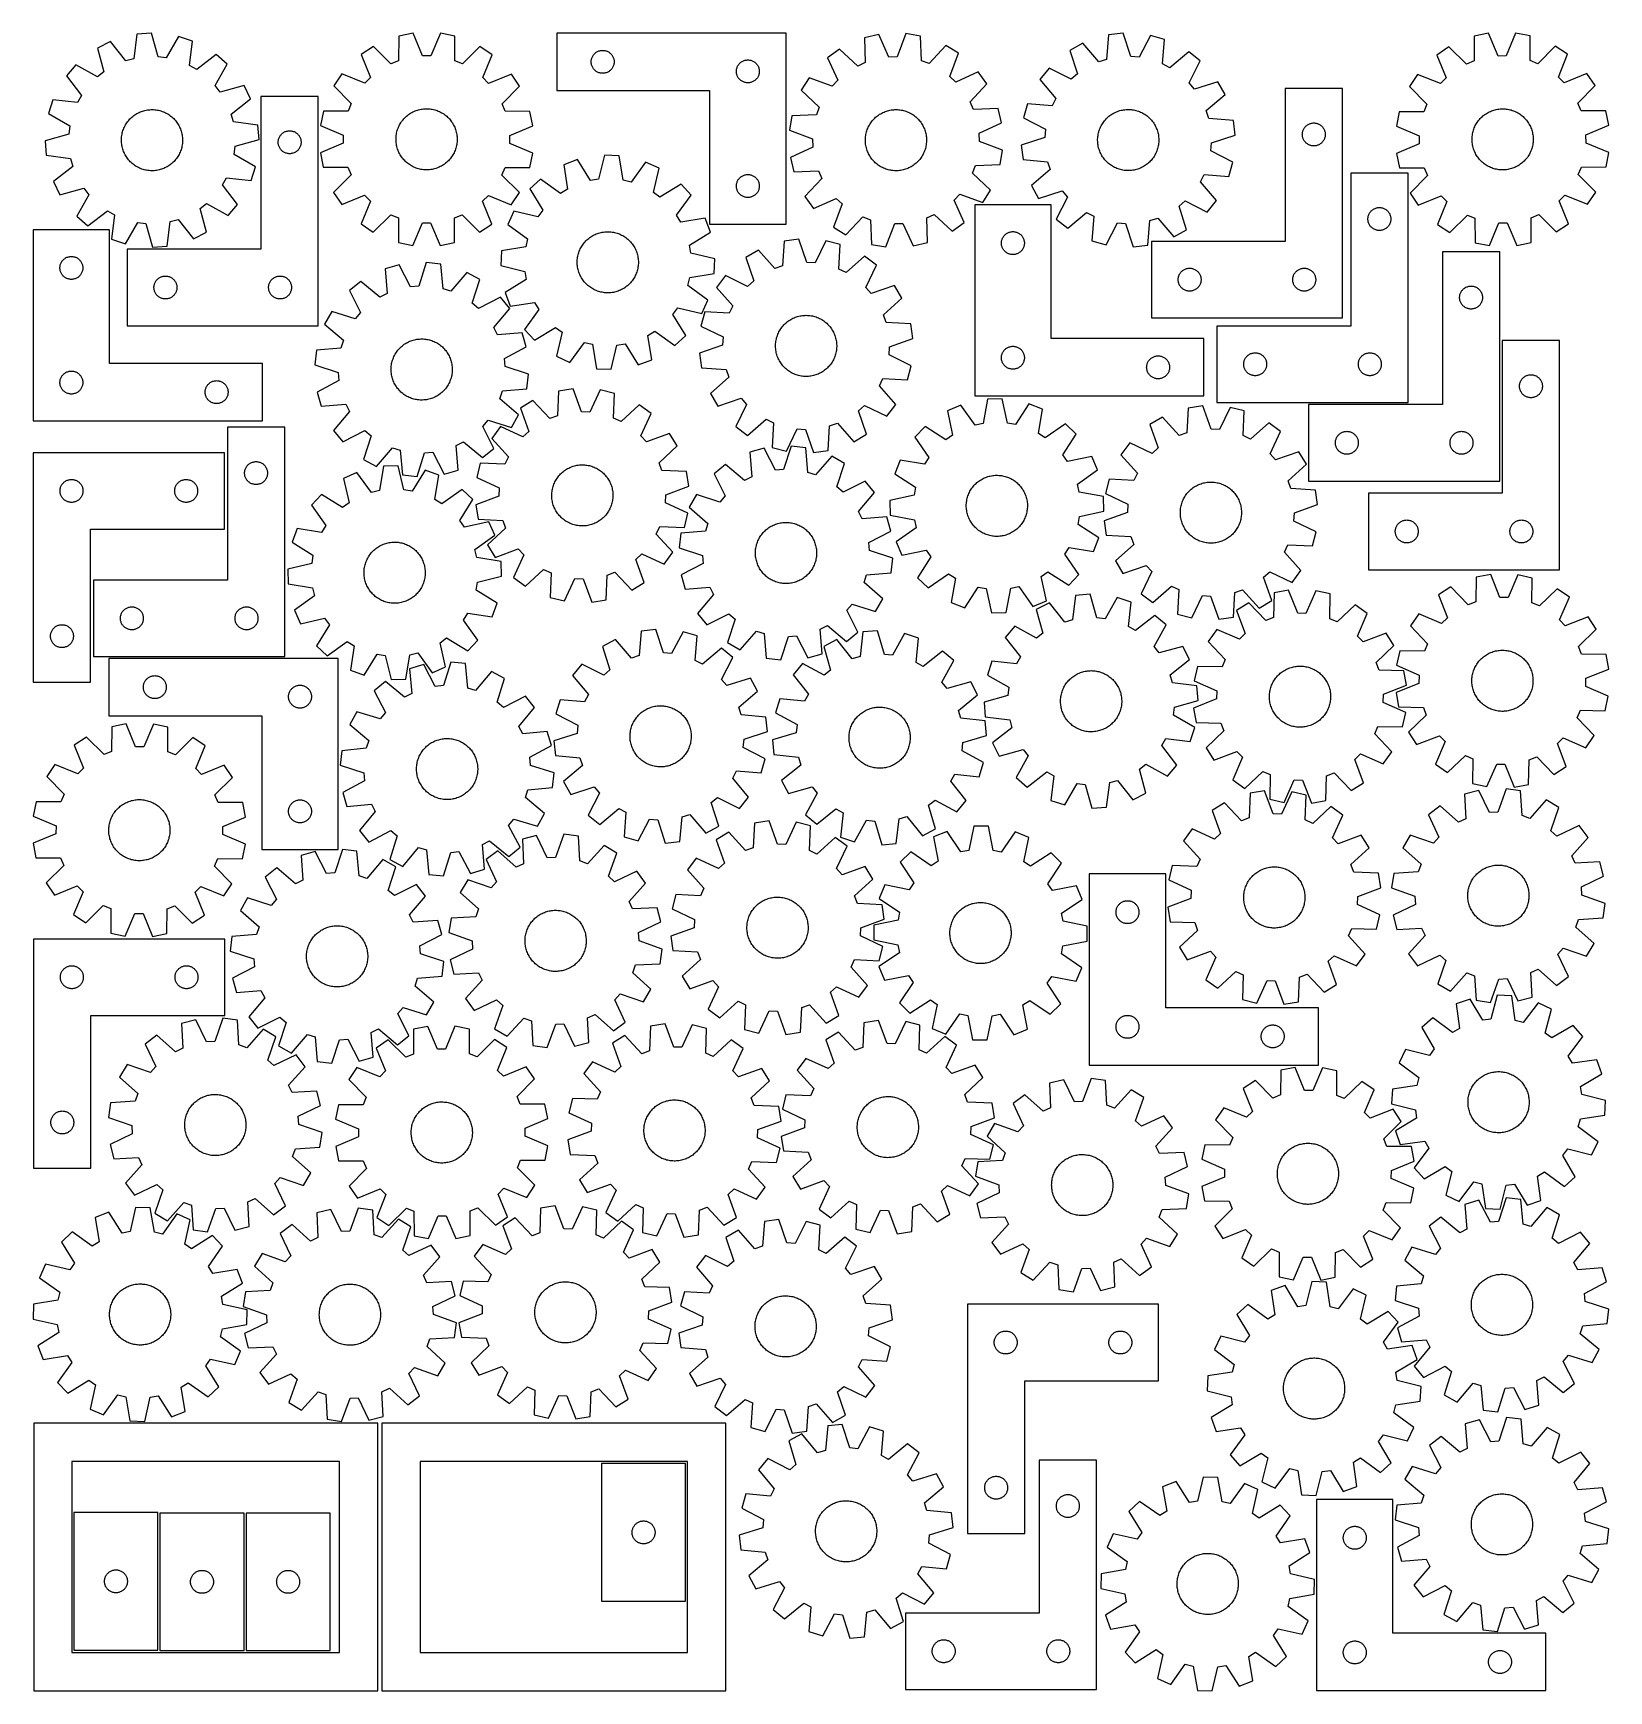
# Model space of a CAD drawing. Header units: millimetres. Extents: x 7 to 1243, y 7 to 1308.
import ezdxf

# ---------------------------------------------------------------- set-up
doc = ezdxf.new("R2010")
doc.units = ezdxf.units.MM
doc.layers.add('CUT', color=7, linetype='CONTINUOUS', true_color=0x000000)

msp = doc.modelspace()

# ---------------------------------------------------------------- linework, layer by layer
at = {"layer": 'CUT'}
for p, q in [((87.917572, 1306.945648), (85.475589, 1287.723808)), ((99.422749, 1307.792027), (87.917572, 1306.945648)), ((104.651333, 1289.134473), (99.422749, 1307.792027)), ((120.644627, 1305.170286), (111.032649, 1288.346128)), ((131.59792, 1301.549398), (120.644627, 1305.170286)), ((129.288564, 1282.311173), (131.59792, 1301.549398)), ((293.475998, 1305.56099), (293.381917, 1286.184882)), ((304.793755, 1307.795682), (293.475998, 1305.56099)), ((312.245285, 1289.909455), (304.793755, 1307.795682)), ((326.176942, 1307.765594), (318.675107, 1289.900408)), ((337.488366, 1305.499061), (326.176942, 1307.765594)), ((337.527919, 1286.122765), (337.488366, 1305.499061)), ((597.586696, 1307.795689), (417.586696, 1307.795689)), ((417.586696, 1307.795689), (417.586696, 1262.795689)), ((597.586696, 1157.795689), (597.586696, 1307.795689)), ((670.281785, 1306.678403), (659.051415, 1304.039417)), ((659.051415, 1304.039417), (659.65201, 1284.672391)), ((678.369731, 1289.070804), (670.281785, 1306.678403)), ((691.652306, 1307.414903), (684.795744, 1289.292266)), ((703.037712, 1305.555332), (691.652306, 1307.414903)), ((703.771863, 1286.192909), (703.037712, 1305.555332)), ((850.792834, 1306.463567), (849.160656, 1287.156097)), ((862.252289, 1307.792614), (850.792834, 1306.463567)), ((868.260193, 1289.371227), (862.252289, 1307.792614)), ((883.565583, 1306.064873), (874.668998, 1288.851704)), ((894.661343, 1302.907409), (883.565583, 1306.064873)), ((893.162363, 1283.589141), (894.661343, 1302.907409)), ((1148.954919, 1307.683666), (1137.652678, 1305.371783)), ((1137.652678, 1305.371783), (1137.690841, 1285.995485)), ((1156.52835, 1289.848713), (1148.954919, 1307.683666)), ((1170.337814, 1307.799519), (1162.958083, 1289.883549)), ((1181.664443, 1305.61024), (1170.337814, 1307.799519)), ((1181.836239, 1286.234665), (1181.664443, 1305.61024)), ((67.307817, 1301.24656), (57.002314, 1296.061767)), ((57.002314, 1296.061767), (62.102096, 1277.368596)), ((79.278335, 1286.01012), (67.307817, 1301.24656)), ((111.032649, 1288.346128), (104.651333, 1289.134473)), ((150.201082, 1291.005964), (134.882445, 1279.140813)), ((158.934951, 1283.469055), (150.201082, 1291.005964)), ((273.708995, 1297.405796), (264.10793, 1291.010093)), ((264.10793, 1291.010093), (271.435926, 1273.072899)), ((287.438074, 1283.732654), (273.708995, 1297.405796)), ((318.675107, 1289.900408), (312.245285, 1289.909455)), ((357.232341, 1297.288272), (343.464838, 1283.65382)), ((366.815369, 1290.865575), (357.232341, 1297.288272)), ((359.436924, 1272.949075), (366.815369, 1290.865575)), ((445.064325, 1288.188644), (445.271781, 1288.73984)), ((445.271781, 1288.73984), (445.514842, 1289.276287)), ((445.514842, 1289.276287), (445.792468, 1289.795689)), ((445.792468, 1289.795689), (446.10347, 1290.295821)), ((446.10347, 1290.295821), (446.446516, 1290.774542)), ((446.446516, 1290.774542), (446.820138, 1291.229802)), ((446.820138, 1291.229802), (447.222735, 1291.65965)), ((447.222735, 1291.65965), (447.652584, 1292.062247)), ((447.652584, 1292.062247), (448.107844, 1292.435869)), ((448.107844, 1292.435869), (448.586564, 1292.778916)), ((448.586564, 1292.778916), (449.086696, 1293.089918)), ((449.086696, 1293.089918), (449.606098, 1293.367544)), ((449.606098, 1293.367544), (450.142546, 1293.610605)), ((450.142546, 1293.610605), (450.693741, 1293.81806)), ((450.693741, 1293.81806), (451.257325, 1293.989022)), ((451.257325, 1293.989022), (451.830884, 1294.122757)), ((451.830884, 1294.122757), (452.411961, 1294.218693)), ((452.411961, 1294.218693), (452.998068, 1294.27642)), ((452.998068, 1294.27642), (453.586696, 1294.295689)), ((453.586696, 1294.295689), (454.175325, 1294.27642)), ((454.175325, 1294.27642), (454.761432, 1294.218693)), ((454.761432, 1294.218693), (455.342509, 1294.122757)), ((455.342509, 1294.122757), (455.916068, 1293.989022)), ((455.916068, 1293.989022), (456.479652, 1293.81806)), ((456.479652, 1293.81806), (457.030847, 1293.610605)), ((457.030847, 1293.610605), (457.567295, 1293.367544)), ((457.567295, 1293.367544), (458.086696, 1293.089918)), ((458.086696, 1293.089918), (458.586829, 1292.778916)), ((458.586829, 1292.778916), (459.065549, 1292.435869)), ((459.065549, 1292.435869), (459.520809, 1292.062247)), ((459.520809, 1292.062247), (459.950657, 1291.65965)), ((459.950657, 1291.65965), (460.353255, 1291.229802)), ((460.353255, 1291.229802), (460.726876, 1290.774542)), ((460.726876, 1290.774542), (461.069923, 1290.295821)), ((461.069923, 1290.295821), (461.380925, 1289.795689)), ((461.380925, 1289.795689), (461.658551, 1289.276287)), ((461.658551, 1289.276287), (461.901612, 1288.73984)), ((461.901612, 1288.73984), (462.109068, 1288.188644)), ((639.589474, 1295.180835), (630.223861, 1288.445053)), ((630.223861, 1288.445053), (638.190179, 1270.782092)), ((653.799898, 1282.008658), (639.589474, 1295.180835)), ((684.795744, 1289.292266), (678.369731, 1289.070804)), ((723.063345, 1298.057625), (709.793475, 1283.938384)), ((732.870462, 1291.982599), (723.063345, 1298.057625)), ((726.139051, 1273.813105), (732.870462, 1291.982599)), ((830.44074, 1299.903548), (820.362188, 1294.290325)), ((820.362188, 1294.290325), (826.242901, 1275.827941)), ((843.040879, 1285.183531), (830.44074, 1299.903548)), ((874.668998, 1288.851704), (868.260193, 1289.371227)), ((913.691081, 1293.154939), (898.884514, 1280.65662)), ((922.733918, 1285.991659), (913.691081, 1293.154939)), ((1117.941794, 1297.08187), (1108.384604, 1290.620788)), ((1108.384604, 1290.620788), (1115.83485, 1272.734026)), ((1131.763873, 1283.502747), (1117.941794, 1297.08187)), ((1162.958083, 1289.883549), (1156.52835, 1289.848713)), ((1201.463997, 1297.534395), (1187.78987, 1283.806297)), ((1211.090637, 1291.177251), (1201.463997, 1297.534395)), ((1203.834644, 1273.210811), (1211.090637, 1291.177251)), ((40.14233, 1282.909484), (32.605421, 1274.175615)), ((57.032379, 1273.413768), (40.14233, 1282.909484)), ((62.102096, 1277.368596), (57.032379, 1273.413768)), ((85.475589, 1287.723808), (79.278335, 1286.01012)), ((134.882445, 1279.140813), (129.288564, 1282.311173)), ((149.439234, 1266.579005), (158.934951, 1283.469055)), ((248.966458, 1275.911171), (242.543761, 1266.328143)), ((266.882958, 1268.532726), (248.966458, 1275.911171)), ((293.381917, 1286.184882), (287.438074, 1283.732654)), ((343.464838, 1283.65382), (337.527919, 1286.122765)), ((381.91429, 1275.724103), (363.977097, 1268.396107)), ((388.309994, 1266.123038), (381.91429, 1275.724103)), ((444.586696, 1285.295689), (444.605966, 1285.884317)), ((444.605966, 1284.707061), (444.586696, 1285.295689)), ((444.605966, 1285.884317), (444.663693, 1286.470425)), ((444.663693, 1284.120953), (444.605966, 1284.707061)), ((444.663693, 1286.470425), (444.759629, 1287.051502)), ((444.759629, 1283.539876), (444.663693, 1284.120953)), ((444.759629, 1287.051502), (444.893364, 1287.625061)), ((444.893364, 1282.966318), (444.759629, 1283.539876)), ((444.893364, 1287.625061), (445.064325, 1288.188644)), ((445.064325, 1282.402734), (444.893364, 1282.966318)), ((445.271781, 1281.851538), (445.064325, 1282.402734)), ((445.514842, 1281.315091), (445.271781, 1281.851538)), ((445.792468, 1280.795689), (445.514842, 1281.315091)), ((446.10347, 1280.295557), (445.792468, 1280.795689)), ((446.446516, 1279.816836), (446.10347, 1280.295557)), ((446.820138, 1279.361577), (446.446516, 1279.816836)), ((447.222735, 1278.931728), (446.820138, 1279.361577)), ((447.652584, 1278.529131), (447.222735, 1278.931728)), ((448.107844, 1278.155509), (447.652584, 1278.529131)), ((448.586564, 1277.812463), (448.107844, 1278.155509)), ((449.086696, 1277.501461), (448.586564, 1277.812463)), ((449.606098, 1277.223835), (449.086696, 1277.501461)), ((450.142546, 1276.980773), (449.606098, 1277.223835)), ((450.693741, 1276.773318), (450.142546, 1276.980773)), ((451.257325, 1276.602357), (450.693741, 1276.773318)), ((451.830884, 1276.468622), (451.257325, 1276.602357)), ((452.411961, 1276.372685), (451.830884, 1276.468622)), ((452.998068, 1276.314959), (452.411961, 1276.372685)), ((453.586696, 1276.295689), (452.998068, 1276.314959)), ((454.175325, 1276.314959), (453.586696, 1276.295689)), ((454.761432, 1276.372685), (454.175325, 1276.314959)), ((455.342509, 1276.468622), (454.761432, 1276.372685)), ((455.916068, 1276.602357), (455.342509, 1276.468622)), ((456.479652, 1276.773318), (455.916068, 1276.602357)), ((457.030847, 1276.980773), (456.479652, 1276.773318)), ((457.567295, 1277.223835), (457.030847, 1276.980773)), ((458.086696, 1277.501461), (457.567295, 1277.223835)), ((458.586829, 1277.812463), (458.086696, 1277.501461)), ((459.065549, 1278.155509), (458.586829, 1277.812463)), ((459.520809, 1278.529131), (459.065549, 1278.155509)), ((459.950657, 1278.931728), (459.520809, 1278.529131)), ((460.353255, 1279.361577), (459.950657, 1278.931728)), ((460.726876, 1279.816836), (460.353255, 1279.361577)), ((461.069923, 1280.295557), (460.726876, 1279.816836)), ((461.380925, 1280.795689), (461.069923, 1280.295557)), ((461.658551, 1281.315091), (461.380925, 1280.795689)), ((461.901612, 1281.851538), (461.658551, 1281.315091)), ((462.109068, 1282.402734), (461.901612, 1281.851538)), ((462.109068, 1288.188644), (462.280029, 1287.625061)), ((462.280029, 1282.966318), (462.109068, 1282.402734)), ((462.280029, 1287.625061), (462.413764, 1287.051502)), ((462.413764, 1283.539876), (462.280029, 1282.966318)), ((462.413764, 1287.051502), (462.5097, 1286.470425)), ((462.5097, 1284.120953), (462.413764, 1283.539876)), ((462.5097, 1286.470425), (462.567427, 1285.884317)), ((462.567427, 1284.707061), (462.5097, 1284.120953)), ((462.567427, 1285.884317), (462.586696, 1285.295689)), ((462.586696, 1285.295689), (462.567427, 1284.707061)), ((558.586696, 1277.795689), (558.605966, 1278.384317)), ((558.605966, 1277.207061), (558.586696, 1277.795689)), ((558.605966, 1278.384317), (558.663693, 1278.970425)), ((558.663693, 1276.620953), (558.605966, 1277.207061)), ((558.663693, 1278.970425), (558.759629, 1279.551502)), ((558.759629, 1276.039876), (558.663693, 1276.620953)), ((558.759629, 1279.551502), (558.893364, 1280.125061)), ((558.893364, 1275.466318), (558.759629, 1276.039876)), ((558.893364, 1280.125061), (559.064325, 1280.688644)), ((559.064325, 1274.902734), (558.893364, 1275.466318)), ((559.064325, 1280.688644), (559.271781, 1281.23984)), ((559.271781, 1281.23984), (559.514842, 1281.776287)), ((559.514842, 1281.776287), (559.792468, 1282.295689)), ((559.792468, 1282.295689), (560.10347, 1282.795821)), ((560.10347, 1282.795821), (560.446516, 1283.274542)), ((560.446516, 1283.274542), (560.820138, 1283.729802)), ((560.820138, 1283.729802), (561.222735, 1284.15965)), ((561.222735, 1284.15965), (561.652584, 1284.562247)), ((561.652584, 1284.562247), (562.107844, 1284.935869)), ((562.107844, 1284.935869), (562.586564, 1285.278916)), ((562.586564, 1285.278916), (563.086696, 1285.589918)), ((563.086696, 1285.589918), (563.606098, 1285.867544)), ((563.606098, 1285.867544), (564.142546, 1286.110605)), ((564.142546, 1286.110605), (564.693741, 1286.31806)), ((564.693741, 1286.31806), (565.257325, 1286.489022)), ((565.257325, 1286.489022), (565.830884, 1286.622757)), ((565.830884, 1286.622757), (566.411961, 1286.718693)), ((566.411961, 1286.718693), (566.998068, 1286.77642)), ((566.998068, 1286.77642), (567.586696, 1286.795689)), ((567.586696, 1286.795689), (568.175325, 1286.77642)), ((568.175325, 1286.77642), (568.761432, 1286.718693)), ((568.761432, 1286.718693), (569.342509, 1286.622757)), ((569.342509, 1286.622757), (569.916068, 1286.489022)), ((569.916068, 1286.489022), (570.479652, 1286.31806)), ((570.479652, 1286.31806), (571.030847, 1286.110605)), ((571.030847, 1286.110605), (571.567295, 1285.867544)), ((571.567295, 1285.867544), (572.086696, 1285.589918)), ((572.086696, 1285.589918), (572.586829, 1285.278916)), ((572.586829, 1285.278916), (573.065549, 1284.935869)), ((573.065549, 1284.935869), (573.520809, 1284.562247)), ((573.520809, 1284.562247), (573.950657, 1284.15965)), ((573.950657, 1284.15965), (574.353255, 1283.729802)), ((574.353255, 1283.729802), (574.726876, 1283.274542)), ((574.726876, 1283.274542), (575.069923, 1282.795821)), ((575.069923, 1282.795821), (575.380925, 1282.295689)), ((575.380925, 1282.295689), (575.658551, 1281.776287)), ((575.658551, 1281.776287), (575.901612, 1281.23984)), ((575.901612, 1281.23984), (576.109068, 1280.688644)), ((576.109068, 1280.688644), (576.280029, 1280.125061)), ((576.280029, 1275.466318), (576.109068, 1274.902734)), ((576.280029, 1280.125061), (576.413764, 1279.551502)), ((576.413764, 1276.039876), (576.280029, 1275.466318)), ((576.413764, 1279.551502), (576.5097, 1278.970425)), ((576.5097, 1276.620953), (576.413764, 1276.039876)), ((576.5097, 1278.970425), (576.567427, 1278.384317)), ((576.567427, 1277.207061), (576.5097, 1276.620953)), ((576.567427, 1278.384317), (576.586696, 1277.795689)), ((576.586696, 1277.795689), (576.567427, 1277.207061)), ((659.65201, 1284.672391), (653.799898, 1282.008658)), ((709.793475, 1283.938384), (703.771863, 1286.192909)), ((748.502486, 1277.392143), (730.839525, 1269.425825)), ((755.238269, 1268.02653), (748.502486, 1277.392143)), ((804.069715, 1280.441248), (796.906436, 1271.398411)), ((821.343833, 1271.66359), (804.069715, 1280.441248)), ((826.242901, 1275.827941), (821.343833, 1271.66359)), ((849.160656, 1287.156097), (843.040879, 1285.183531)), ((898.884514, 1280.65662), (893.162363, 1283.589141)), ((913.95626, 1268.717542), (922.733918, 1285.991659)), ((1093.346534, 1275.418877), (1086.989391, 1265.792238)), ((1111.312975, 1268.162885), (1093.346534, 1275.418877)), ((1137.690841, 1285.995485), (1131.763873, 1283.502747)), ((1187.78987, 1283.806297), (1181.836239, 1286.234665)), ((1226.292547, 1276.139182), (1208.405785, 1268.688936)), ((1232.753629, 1266.581992), (1226.292547, 1276.139182)), ((32.605421, 1274.175615), (44.470572, 1258.856979)), ((153.394062, 1261.509289), (149.439234, 1266.579005)), ((172.087233, 1266.609071), (153.394062, 1261.509289)), ((177.272027, 1256.303568), (172.087233, 1266.609071)), ((242.543761, 1266.328143), (256.178213, 1252.56064)), ((271.435926, 1273.072899), (266.882958, 1268.532726)), ((363.977097, 1268.396107), (359.436924, 1272.949075)), ((374.636852, 1252.393959), (388.309994, 1266.123038)), ((417.586696, 1262.795689), (537.586696, 1262.795689)), ((537.586696, 1262.795689), (537.586696, 1157.795689)), ((559.271781, 1274.351538), (559.064325, 1274.902734)), ((559.514842, 1273.815091), (559.271781, 1274.351538)), ((559.792468, 1273.295689), (559.514842, 1273.815091)), ((560.10347, 1272.795557), (559.792468, 1273.295689)), ((560.446516, 1272.316836), (560.10347, 1272.795557)), ((560.820138, 1271.861577), (560.446516, 1272.316836)), ((561.222735, 1271.431728), (560.820138, 1271.861577)), ((561.652584, 1271.029131), (561.222735, 1271.431728)), ((562.107844, 1270.655509), (561.652584, 1271.029131)), ((562.586564, 1270.312463), (562.107844, 1270.655509)), ((563.086696, 1270.001461), (562.586564, 1270.312463)), ((563.606098, 1269.723835), (563.086696, 1270.001461)), ((564.142546, 1269.480773), (563.606098, 1269.723835)), ((564.693741, 1269.273318), (564.142546, 1269.480773)), ((565.257325, 1269.102357), (564.693741, 1269.273318)), ((565.830884, 1268.968622), (565.257325, 1269.102357)), ((566.411961, 1268.872685), (565.830884, 1268.968622)), ((566.998068, 1268.814959), (566.411961, 1268.872685)), ((567.586696, 1268.795689), (566.998068, 1268.814959)), ((568.175325, 1268.814959), (567.586696, 1268.795689)), ((568.761432, 1268.872685), (568.175325, 1268.814959)), ((569.342509, 1268.968622), (568.761432, 1268.872685)), ((569.916068, 1269.102357), (569.342509, 1268.968622)), ((570.479652, 1269.273318), (569.916068, 1269.102357)), ((571.030847, 1269.480773), (570.479652, 1269.273318)), ((571.567295, 1269.723835), (571.030847, 1269.480773)), ((572.086696, 1270.001461), (571.567295, 1269.723835)), ((572.586829, 1270.312463), (572.086696, 1270.001461)), ((573.065549, 1270.655509), (572.586829, 1270.312463)), ((573.520809, 1271.029131), (573.065549, 1270.655509)), ((573.950657, 1271.431728), (573.520809, 1271.029131)), ((574.353255, 1271.861577), (573.950657, 1271.431728)), ((574.726876, 1272.316836), (574.353255, 1271.861577)), ((575.069923, 1272.795557), (574.726876, 1272.316836)), ((575.380925, 1273.295689), (575.069923, 1272.795557)), ((575.658551, 1273.815091), (575.380925, 1273.295689)), ((575.901612, 1274.351538), (575.658551, 1273.815091)), ((576.109068, 1274.902734), (575.901612, 1274.351538)), ((615.633405, 1272.813028), (609.558379, 1263.005912)), ((609.558379, 1263.005912), (623.67762, 1249.736042)), ((633.802899, 1266.081617), (615.633405, 1272.813028)), ((638.190179, 1270.782092), (633.802899, 1266.081617)), ((730.839525, 1269.425825), (726.139051, 1273.813105)), ((742.066091, 1253.816106), (755.238269, 1268.02653)), ((796.906436, 1271.398411), (809.404754, 1256.591844)), ((918.120611, 1263.818473), (913.95626, 1268.717542)), ((936.582995, 1269.699186), (918.120611, 1263.818473)), ((942.196218, 1259.620635), (936.582995, 1269.699186)), ((1034.366087, 1264.296907), (989.366087, 1264.296907)), ((989.366087, 1264.296907), (989.366087, 1144.296907)), ((1034.366087, 1084.296907), (1034.366087, 1264.296907)), ((1086.989391, 1265.792238), (1100.717488, 1252.11811)), ((1115.83485, 1272.734026), (1111.312975, 1268.162885)), ((1208.405785, 1268.688936), (1203.834644, 1273.210811)), ((1219.174507, 1252.759913), (1232.753629, 1266.581992)), ((22.061987, 1255.572454), (18.441099, 1244.61916)), ((41.300212, 1253.263098), (22.061987, 1255.572454)), ((44.470572, 1258.856979), (41.300212, 1253.263098)), ((162.035586, 1244.33305), (177.272027, 1256.303568)), ((230.359465, 1258.155061), (185.359465, 1258.155061)), ((185.359465, 1258.155061), (185.359465, 1138.155061)), ((230.359465, 1078.155061), (230.359465, 1258.155061)), ((256.178213, 1252.56064), (253.709268, 1246.623721)), ((377.08908, 1246.450116), (374.636852, 1252.393959)), ((623.67762, 1249.736042), (621.423095, 1243.71443)), ((744.729824, 1247.963994), (742.066091, 1253.816106)), ((787.153966, 1252.368673), (783.996502, 1241.272913)), ((806.472234, 1250.869693), (787.153966, 1252.368673)), ((809.404754, 1256.591844), (806.472234, 1250.869693)), ((927.476201, 1247.020496), (942.196218, 1259.620635)), ((1100.717488, 1252.11811), (1098.28912, 1246.16448)), ((1221.667244, 1246.832945), (1219.174507, 1252.759913)), ((18.441099, 1244.61916), (35.265257, 1235.007183)), ((79.02218, 1235.772783), (79.528127, 1236.611063)), ((79.528127, 1236.611063), (80.067845, 1237.428008)), ((80.067845, 1237.428008), (80.640436, 1238.222259)), ((80.640436, 1238.222259), (81.244946, 1238.992494)), ((81.244946, 1238.992494), (81.880371, 1239.737431)), ((81.880371, 1239.737431), (82.545651, 1240.45583)), ((82.545651, 1240.45583), (83.239681, 1241.146495)), ((83.239681, 1241.146495), (83.961304, 1241.808277)), ((83.961304, 1241.808277), (84.709319, 1242.440074)), ((84.709319, 1242.440074), (85.482483, 1243.040835)), ((85.482483, 1243.040835), (86.279507, 1243.60956)), ((86.279507, 1243.60956), (87.099065, 1244.145302)), ((87.099065, 1244.145302), (87.939793, 1244.64717)), ((87.939793, 1244.64717), (88.800292, 1245.114327)), ((88.800292, 1245.114327), (89.67913, 1245.545998)), ((89.67913, 1245.545998), (90.574844, 1245.941462)), ((90.574844, 1245.941462), (91.485942, 1246.300063)), ((91.485942, 1246.300063), (92.41091, 1246.621203)), ((92.41091, 1246.621203), (93.348206, 1246.904347)), ((93.348206, 1246.904347), (94.296271, 1247.149025)), ((94.296271, 1247.149025), (95.253528, 1247.354829)), ((95.253528, 1247.354829), (96.218382, 1247.521416)), ((96.218382, 1247.521416), (97.189228, 1247.64851)), ((97.189228, 1247.64851), (98.16445, 1247.735899)), ((98.16445, 1247.735899), (99.142426, 1247.783437)), ((99.142426, 1247.783437), (100.121526, 1247.791045)), ((100.121526, 1247.791045), (101.100122, 1247.758711)), ((101.100122, 1247.758711), (102.076584, 1247.686488)), ((102.076584, 1247.686488), (103.049288, 1247.574497)), ((103.049288, 1247.574497), (104.016615, 1247.422923)), ((104.016615, 1247.422923), (104.976954, 1247.23202)), ((104.976954, 1247.23202), (105.928707, 1247.002105)), ((105.928707, 1247.002105), (106.87029, 1246.733561)), ((106.87029, 1246.733561), (107.800136, 1246.426834)), ((107.800136, 1246.426834), (108.716698, 1246.082435)), ((108.716698, 1246.082435), (109.618449, 1245.700938)), ((109.618449, 1245.700938), (110.503889, 1245.282977)), ((110.503889, 1245.282977), (111.371544, 1244.829248)), ((111.371544, 1244.829248), (112.21997, 1244.340506)), ((112.21997, 1244.340506), (113.047755, 1243.817565)), ((113.047755, 1243.817565), (113.85352, 1243.261295)), ((113.85352, 1243.261295), (114.635926, 1242.672622)), ((114.635926, 1242.672622), (115.39367, 1242.052525)), ((115.39367, 1242.052525), (116.12549, 1241.402038)), ((116.12549, 1241.402038), (116.830169, 1240.722241)), ((116.830169, 1240.722241), (117.506533, 1240.014268)), ((117.506533, 1240.014268), (118.153457, 1239.279295)), ((118.153457, 1239.279295), (118.769865, 1238.518548)), ((118.769865, 1238.518548), (119.354729, 1237.733291)), ((119.354729, 1237.733291), (119.907077, 1236.924831)), ((119.907077, 1236.924831), (120.42599, 1236.094515)), ((163.749274, 1238.135796), (162.035586, 1244.33305)), ((182.971115, 1235.693813), (163.749274, 1238.135796)), ((234.332972, 1246.584168), (232.066439, 1235.272744)), ((253.709268, 1246.623721), (234.332972, 1246.584168)), ((294.225181, 1235.820691), (294.706002, 1236.673631)), ((294.706002, 1236.673631), (295.221214, 1237.506248)), ((295.221214, 1237.506248), (295.769959, 1238.317158)), ((295.769959, 1238.317158), (296.351323, 1239.10501)), ((296.351323, 1239.10501), (296.964338, 1239.868494)), ((296.964338, 1239.868494), (297.607984, 1240.606338)), ((297.607984, 1240.606338), (298.281191, 1241.317315)), ((298.281191, 1241.317315), (298.982837, 1242.000241)), ((298.982837, 1242.000241), (299.711755, 1242.65398)), ((299.711755, 1242.65398), (300.466731, 1243.277443)), ((300.466731, 1243.277443), (301.246509, 1243.869593)), ((301.246509, 1243.869593), (302.049791, 1244.429444)), ((302.049791, 1244.429444), (302.87524, 1244.956064)), ((302.87524, 1244.956064), (303.721482, 1245.448577)), ((303.721482, 1245.448577), (304.587109, 1245.906163)), ((304.587109, 1245.906163), (305.47068, 1246.328061)), ((305.47068, 1246.328061), (306.370724, 1246.713568)), ((306.370724, 1246.713568), (307.285744, 1247.062043)), ((307.285744, 1247.062043), (308.214215, 1247.372905)), ((308.214215, 1247.372905), (309.154594, 1247.645638)), ((309.154594, 1247.645638), (310.105314, 1247.879787)), ((310.105314, 1247.879787), (311.064794, 1248.074962)), ((311.064794, 1248.074962), (312.031437, 1248.23084)), ((312.031437, 1248.23084), (313.003633, 1248.347159)), ((313.003633, 1248.347159), (313.979764, 1248.423727)), ((313.979764, 1248.423727), (314.958206, 1248.460417)), ((314.958206, 1248.460417), (315.937331, 1248.457167)), ((315.937331, 1248.457167), (316.915508, 1248.413982)), ((316.915508, 1248.413982), (317.891109, 1248.330935)), ((317.891109, 1248.330935), (318.862511, 1248.208163)), ((318.862511, 1248.208163), (319.828097, 1248.045872)), ((319.828097, 1248.045872), (320.78626, 1247.84433)), ((320.78626, 1247.84433), (321.735405, 1247.603875)), ((321.735405, 1247.603875), (322.673953, 1247.324905)), ((322.673953, 1247.324905), (323.60034, 1247.007885)), ((323.60034, 1247.007885), (324.513026, 1246.653343)), ((324.513026, 1246.653343), (325.410491, 1246.261869)), ((325.410491, 1246.261869), (326.291241, 1245.834115)), ((326.291241, 1245.834115), (327.153811, 1245.370792)), ((327.153811, 1245.370792), (327.996765, 1244.872671)), ((327.996765, 1244.872671), (328.818699, 1244.340582)), ((328.818699, 1244.340582), (329.618247, 1243.77541)), ((329.618247, 1243.77541), (330.394076, 1243.178097)), ((330.394076, 1243.178097), (331.144897, 1242.549635)), ((331.144897, 1242.549635), (331.869458, 1241.891071)), ((331.869458, 1241.891071), (332.566555, 1241.203502)), ((332.566555, 1241.203502), (333.235026, 1240.488071)), ((333.235026, 1240.488071), (333.87376, 1239.74597)), ((333.87376, 1239.74597), (334.481693, 1238.978433)), ((334.481693, 1238.978433), (335.057813, 1238.186738)), ((335.057813, 1238.186738), (335.601162, 1237.372203)), ((335.601162, 1237.372203), (336.110834, 1236.536184)), ((336.110834, 1236.536184), (336.585983, 1235.680071)), ((396.465188, 1246.356035), (377.08908, 1246.450116)), ((398.699879, 1235.038278), (396.465188, 1246.356035)), ((602.060672, 1242.980279), (600.201101, 1231.594873)), ((621.423095, 1243.71443), (602.060672, 1242.980279)), ((662.988358, 1235.668181), (663.490639, 1236.508663)), ((663.490639, 1236.508663), (664.026785, 1237.327957)), ((664.026785, 1237.327957), (664.595902, 1238.124701)), ((664.595902, 1238.124701), (665.197043, 1238.897568)), ((665.197043, 1238.897568), (665.829208, 1239.645273)), ((665.829208, 1239.645273), (666.491345, 1240.36657)), ((666.491345, 1240.36657), (667.182352, 1241.06026)), ((667.182352, 1241.06026), (667.901078, 1241.725186)), ((667.901078, 1241.725186), (668.646328, 1242.360244)), ((668.646328, 1242.360244), (669.41686, 1242.964375)), ((669.41686, 1242.964375), (670.211393, 1243.536575)), ((670.211393, 1243.536575), (671.028604, 1244.075891)), ((671.028604, 1244.075891), (671.867133, 1244.581425)), ((671.867133, 1244.581425), (672.725584, 1245.052336)), ((672.725584, 1245.052336), (673.602528, 1245.48784)), ((673.602528, 1245.48784), (674.496507, 1245.887212)), ((674.496507, 1245.887212), (675.406031, 1246.249788)), ((675.406031, 1246.249788), (676.329587, 1246.574964)), ((676.329587, 1246.574964), (677.265638, 1246.862199)), ((677.265638, 1246.862199), (678.212625, 1247.111014)), ((678.212625, 1247.111014), (679.168974, 1247.320996)), ((679.168974, 1247.320996), (680.133092, 1247.491796)), ((680.133092, 1247.491796), (681.103374, 1247.623128)), ((681.103374, 1247.623128), (682.078205, 1247.714774)), ((682.078205, 1247.714774), (683.055963, 1247.766582)), ((683.055963, 1247.766582), (684.035021, 1247.778466)), ((684.035021, 1247.778466), (685.013748, 1247.750405)), ((685.013748, 1247.750405), (685.990517, 1247.682447)), ((685.990517, 1247.682447), (686.963701, 1247.574705)), ((686.963701, 1247.574705), (687.93168, 1247.427357)), ((687.93168, 1247.427357), (688.892844, 1247.240649)), ((688.892844, 1247.240649), (689.845592, 1247.014893)), ((689.845592, 1247.014893), (690.788339, 1246.750462)), ((690.788339, 1246.750462), (691.719515, 1246.447799)), ((691.719515, 1246.447799), (692.637572, 1246.107406)), ((692.637572, 1246.107406), (693.54098, 1245.72985)), ((693.54098, 1245.72985), (694.428237, 1245.31576)), ((694.428237, 1245.31576), (695.297865, 1244.865824)), ((695.297865, 1244.865824), (696.148417, 1244.380792)), ((696.148417, 1244.380792), (696.978478, 1243.861471)), ((696.978478, 1243.861471), (697.786665, 1243.308724)), ((697.786665, 1243.308724), (698.571634, 1242.723473)), ((698.571634, 1242.723473), (699.332078, 1242.106692)), ((699.332078, 1242.106692), (700.066732, 1241.459406)), ((700.066732, 1241.459406), (700.774373, 1240.782693)), ((700.774373, 1240.782693), (701.453822, 1240.07768)), ((701.453822, 1240.07768), (702.10395, 1239.34554)), ((702.10395, 1239.34554), (702.723673, 1238.587491)), ((702.723673, 1238.587491), (703.311961, 1237.804795)), ((703.311961, 1237.804795), (703.867835, 1236.998756)), ((703.867835, 1236.998756), (704.390368, 1236.170714)), ((764.09685, 1248.564589), (744.729824, 1247.963994)), ((749.128238, 1229.246273), (766.735837, 1237.334219)), ((766.735837, 1237.334219), (764.09685, 1248.564589)), ((783.996502, 1241.272913), (801.209671, 1232.376328)), ((845.366061, 1235.838594), (845.870977, 1236.677496)), ((845.870977, 1236.677496), (846.40969, 1237.495104)), ((846.40969, 1237.495104), (846.981303, 1238.290059)), ((846.981303, 1238.290059), (847.584867, 1239.061036)), ((847.584867, 1239.061036), (848.219374, 1239.806754)), ((848.219374, 1239.806754), (848.883771, 1240.525971)), ((848.883771, 1240.525971), (849.576951, 1241.217489)), ((849.576951, 1241.217489), (850.297759, 1241.880157)), ((850.297759, 1241.880157), (851.044997, 1242.512874)), ((851.044997, 1242.512874), (851.817421, 1243.114585)), ((851.817421, 1243.114585), (852.613745, 1243.68429)), ((852.613745, 1243.68429), (853.432644, 1244.221039)), ((853.432644, 1244.221039), (854.272755, 1244.72394)), ((854.272755, 1244.72394), (855.132679, 1245.192156)), ((855.132679, 1245.192156), (856.010985, 1245.624906)), ((856.010985, 1245.624906), (856.906212, 1246.021472)), ((856.906212, 1246.021472), (857.816869, 1246.381193)), ((857.816869, 1246.381193), (858.741441, 1246.70347)), ((858.741441, 1246.70347), (859.678388, 1246.987767)), ((859.678388, 1246.987767), (860.626152, 1247.23361)), ((860.626152, 1247.23361), (861.583154, 1247.440591)), ((861.583154, 1247.440591), (862.547803, 1247.608365)), ((862.547803, 1247.608365), (863.518492, 1247.736652)), ((863.518492, 1247.736652), (864.493606, 1247.82524)), ((864.493606, 1247.82524), (865.471522, 1247.873981)), ((865.471522, 1247.873981), (866.450612, 1247.882793)), ((866.450612, 1247.882793), (867.429247, 1247.851662)), ((867.429247, 1247.851662), (868.405798, 1247.78064)), ((868.405798, 1247.78064), (869.378639, 1247.669845)), ((869.378639, 1247.669845), (870.346151, 1247.519461)), ((870.346151, 1247.519461), (871.306724, 1247.329739)), ((871.306724, 1247.329739), (872.258759, 1247.100994)), ((872.258759, 1247.100994), (873.200672, 1246.833608)), ((873.200672, 1246.833608), (874.130895, 1246.528025)), ((874.130895, 1246.528025), (875.047879, 1246.184754)), ((875.047879, 1246.184754), (875.950098, 1245.804366)), ((875.950098, 1245.804366), (876.836051, 1245.387494)), ((876.836051, 1245.387494), (877.704264, 1244.934832)), ((877.704264, 1244.934832), (878.55329, 1244.447134)), ((878.55329, 1244.447134), (879.381717, 1243.925211)), ((879.381717, 1243.925211), (880.188167, 1243.369932)), ((880.188167, 1243.369932), (880.971296, 1242.782222)), ((880.971296, 1242.782222), (881.729801, 1242.163057)), ((881.729801, 1242.163057), (882.462421, 1241.51347)), ((882.462421, 1241.51347), (883.167935, 1240.834541)), ((883.167935, 1240.834541), (883.845169, 1240.127399)), ((883.845169, 1240.127399), (884.492997, 1239.393223)), ((884.492997, 1239.393223), (885.110339, 1238.633234)), ((885.110339, 1238.633234), (885.696169, 1237.848697)), ((885.696169, 1237.848697), (886.249511, 1237.040917)), ((886.249511, 1237.040917), (886.769444, 1236.21124)), ((929.448767, 1240.900719), (927.476201, 1247.020496)), ((948.756237, 1239.26854), (929.448767, 1240.900719)), ((950.085285, 1227.809086), (948.756237, 1239.26854)), ((1007.366087, 1236.091136), (1007.885489, 1236.368762)), ((1007.885489, 1236.368762), (1008.421936, 1236.611823)), ((1008.421936, 1236.611823), (1008.973132, 1236.819278)), ((1008.973132, 1236.819278), (1009.536716, 1236.99024)), ((1009.536716, 1236.99024), (1010.110274, 1237.123975)), ((1010.110274, 1237.123975), (1010.691352, 1237.219911)), ((1010.691352, 1237.219911), (1011.277459, 1237.277637)), ((1011.277459, 1237.277637), (1011.866087, 1237.296907)), ((1011.866087, 1237.296907), (1012.454715, 1237.277637)), ((1012.454715, 1237.277637), (1013.040823, 1237.219911)), ((1013.040823, 1237.219911), (1013.6219, 1237.123975)), ((1013.6219, 1237.123975), (1014.195459, 1236.99024)), ((1014.195459, 1236.99024), (1014.759042, 1236.819278)), ((1014.759042, 1236.819278), (1015.310238, 1236.611823)), ((1015.310238, 1236.611823), (1015.846685, 1236.368762)), ((1015.846685, 1236.368762), (1016.366087, 1236.091136)), ((1078.913545, 1245.992684), (1076.724266, 1234.666055)), ((1098.28912, 1246.16448), (1078.913545, 1245.992684)), ((1139.110948, 1236.068745), (1139.603304, 1236.915079)), ((1139.603304, 1236.915079), (1140.129771, 1237.740626)), ((1140.129771, 1237.740626), (1140.689472, 1238.544012)), ((1140.689472, 1238.544012), (1141.281477, 1239.3239)), ((1141.281477, 1239.3239), (1141.9048, 1240.078992)), ((1141.9048, 1240.078992), (1142.558403, 1240.808031)), ((1142.558403, 1240.808031), (1143.241199, 1241.509804)), ((1143.241199, 1241.509804), (1143.95205, 1242.183143)), ((1143.95205, 1242.183143), (1144.689775, 1242.826927)), ((1144.689775, 1242.826927), (1145.453145, 1243.440084)), ((1145.453145, 1243.440084), (1146.240889, 1244.021594)), ((1146.240889, 1244.021594), (1147.051697, 1244.570489)), ((1147.051697, 1244.570489), (1147.884219, 1245.085856)), ((1147.884219, 1245.085856), (1148.737068, 1245.566836)), ((1148.737068, 1245.566836), (1149.608827, 1246.01263)), ((1149.608827, 1246.01263), (1150.498044, 1246.422495)), ((1150.498044, 1246.422495), (1151.403238, 1246.795749)), ((1151.403238, 1246.795749), (1152.322903, 1247.13177)), ((1152.322903, 1247.13177), (1153.255509, 1247.430001)), ((1153.255509, 1247.430001), (1154.199504, 1247.689943)), ((1154.199504, 1247.689943), (1155.153315, 1247.911165)), ((1155.153315, 1247.911165), (1156.115356, 1248.093298)), ((1156.115356, 1248.093298), (1157.084025, 1248.236039)), ((1157.084025, 1248.236039), (1158.05771, 1248.339151)), ((1158.05771, 1248.339151), (1159.034791, 1248.402461)), ((1159.034791, 1248.402461), (1160.013641, 1248.425866)), ((1160.013641, 1248.425866), (1160.992631, 1248.409325)), ((1160.992631, 1248.409325), (1161.970132, 1248.352866)), ((1161.970132, 1248.352866), (1162.944516, 1248.256583)), ((1162.944516, 1248.256583), (1163.914162, 1248.120636)), ((1163.914162, 1248.120636), (1164.877457, 1247.945253)), ((1164.877457, 1247.945253), (1165.832796, 1247.730723)), ((1165.832796, 1247.730723), (1166.778589, 1247.477406)), ((1166.778589, 1247.477406), (1167.713263, 1247.185721)), ((1167.713263, 1247.185721), (1168.635262, 1246.856155)), ((1168.635262, 1246.856155), (1169.54305, 1246.489257)), ((1169.54305, 1246.489257), (1170.435119, 1246.085636)), ((1170.435119, 1246.085636), (1171.309981, 1245.645965)), ((1171.309981, 1245.645965), (1172.166182, 1245.170976)), ((1172.166182, 1245.170976), (1173.002297, 1244.661459)), ((1173.002297, 1244.661459), (1173.816933, 1244.118261)), ((1173.816933, 1244.118261), (1174.608735, 1243.542288)), ((1174.608735, 1243.542288), (1175.376384, 1242.934498)), ((1175.376384, 1242.934498), (1176.118604, 1242.295902)), ((1176.118604, 1242.295902), (1176.834159, 1241.627564)), ((1176.834159, 1241.627564), (1177.521858, 1240.930595)), ((1177.521858, 1240.930595), (1178.180557, 1240.206156)), ((1178.180557, 1240.206156), (1178.809158, 1239.455453)), ((1178.809158, 1239.455453), (1179.406616, 1238.679734)), ((1179.406616, 1238.679734), (1179.971936, 1237.880292)), ((1179.971936, 1237.880292), (1180.504178, 1237.058456)), ((1180.504178, 1237.058456), (1181.002455, 1236.215595)), ((1241.043543, 1246.871108), (1221.667244, 1246.832945)), ((1243.355426, 1235.568866), (1241.043543, 1246.871108)), ((34.476912, 1228.625866), (15.819358, 1223.397283)), ((15.819358, 1223.397283), (16.665737, 1211.892105)), ((35.265257, 1235.007183), (34.476912, 1228.625866)), ((75.81915, 1223.60647), (75.831516, 1224.585522)), ((75.846729, 1222.627729), (75.81915, 1223.60647)), ((75.831516, 1224.585522), (75.883805, 1225.563255)), ((75.883805, 1225.563255), (75.975931, 1226.538041)), ((75.975931, 1226.538041), (76.107741, 1227.508258)), ((76.107741, 1227.508258), (76.279015, 1228.472291)), ((76.279015, 1228.472291), (76.489468, 1229.428536)), ((76.489468, 1229.428536), (76.73875, 1230.375402)), ((76.73875, 1230.375402), (77.026445, 1231.311311)), ((77.026445, 1231.311311), (77.352075, 1232.234707)), ((77.352075, 1232.234707), (77.715099, 1233.144052)), ((77.715099, 1233.144052), (78.114911, 1234.037834)), ((78.114911, 1234.037834), (78.550847, 1234.914564)), ((78.550847, 1234.914564), (79.02218, 1235.772783)), ((120.42599, 1236.094515), (120.910604, 1235.243724)), ((120.910604, 1235.243724), (121.360111, 1234.373875)), ((121.360111, 1234.373875), (121.773765, 1233.486415)), ((121.773765, 1233.486415), (122.150876, 1232.58282)), ((122.150876, 1232.58282), (122.490817, 1231.664596)), ((122.490817, 1231.664596), (122.793022, 1230.733271)), ((122.793022, 1230.733271), (123.056988, 1229.790394)), ((123.056988, 1229.790394), (123.282276, 1228.837535)), ((123.282276, 1228.837535), (123.46851, 1227.876279)), ((123.46851, 1227.876279), (123.615381, 1226.908228)), ((123.615381, 1226.908228), (123.722645, 1225.934991)), ((123.722645, 1225.934991), (123.790122, 1224.958189)), ((123.790122, 1224.958189), (123.817701, 1223.979448)), ((123.817701, 1223.979448), (123.805335, 1223.000396)), ((165.159939, 1218.960052), (183.817494, 1224.188635)), ((183.817494, 1224.188635), (182.971115, 1235.693813)), ((198.878735, 1222.74369), (198.936461, 1223.329797)), ((198.936461, 1223.329797), (199.032397, 1223.910874)), ((199.032397, 1223.910874), (199.166133, 1224.484433)), ((199.166133, 1224.484433), (199.337094, 1225.048017)), ((199.337094, 1225.048017), (199.544549, 1225.599212)), ((199.544549, 1225.599212), (199.78761, 1226.13566)), ((199.78761, 1226.13566), (200.065236, 1226.655061)), ((200.065236, 1226.655061), (200.376238, 1227.155194)), ((200.376238, 1227.155194), (200.719285, 1227.633914)), ((200.719285, 1227.633914), (201.092907, 1228.089174)), ((201.092907, 1228.089174), (201.495504, 1228.519022)), ((201.495504, 1228.519022), (201.925353, 1228.92162)), ((201.925353, 1228.92162), (202.380612, 1229.295241)), ((202.380612, 1229.295241), (202.859333, 1229.638288)), ((202.859333, 1229.638288), (203.359465, 1229.94929)), ((203.359465, 1229.94929), (203.878867, 1230.226916)), ((203.878867, 1230.226916), (204.415314, 1230.469977)), ((204.415314, 1230.469977), (204.96651, 1230.677433)), ((204.96651, 1230.677433), (205.530094, 1230.848394)), ((205.530094, 1230.848394), (206.103652, 1230.982129)), ((206.103652, 1230.982129), (206.684729, 1231.078065)), ((206.684729, 1231.078065), (207.270837, 1231.135792)), ((207.270837, 1231.135792), (207.859465, 1231.155061)), ((207.859465, 1231.155061), (208.448093, 1231.135792)), ((208.448093, 1231.135792), (209.034201, 1231.078065)), ((209.034201, 1231.078065), (209.615278, 1230.982129)), ((209.615278, 1230.982129), (210.188836, 1230.848394)), ((210.188836, 1230.848394), (210.75242, 1230.677433)), ((210.75242, 1230.677433), (211.303616, 1230.469977)), ((211.303616, 1230.469977), (211.840063, 1230.226916)), ((211.840063, 1230.226916), (212.359465, 1229.94929)), ((212.359465, 1229.94929), (212.859597, 1229.638288)), ((212.859597, 1229.638288), (213.338318, 1229.295241)), ((213.338318, 1229.295241), (213.793577, 1228.92162)), ((213.793577, 1228.92162), (214.223426, 1228.519022)), ((214.223426, 1228.519022), (214.626023, 1228.089174)), ((214.626023, 1228.089174), (214.999645, 1227.633914)), ((214.999645, 1227.633914), (215.342691, 1227.155194)), ((215.342691, 1227.155194), (215.653694, 1226.655061)), ((215.653694, 1226.655061), (215.93132, 1226.13566)), ((215.93132, 1226.13566), (216.174381, 1225.599212)), ((216.174381, 1225.599212), (216.381836, 1225.048017)), ((216.381836, 1225.048017), (216.552797, 1224.484433)), ((216.552797, 1224.484433), (216.686532, 1223.910874)), ((216.686532, 1223.910874), (216.782469, 1223.329797)), ((216.782469, 1223.329797), (216.840195, 1222.74369)), ((232.066439, 1235.272744), (249.931625, 1227.770909)), ((249.931625, 1227.770909), (249.922578, 1221.341087)), ((291.368248, 1224.543587), (291.39147, 1225.522442)), ((291.384971, 1223.5646), (291.368248, 1224.543587)), ((291.441611, 1222.58711), (291.384971, 1223.5646)), ((291.39147, 1225.522442), (291.454599, 1226.499534)), ((291.454599, 1226.499534), (291.55753, 1227.473239)), ((291.55753, 1227.473239), (291.700091, 1228.441934)), ((291.700091, 1228.441934), (291.882045, 1229.404009)), ((291.882045, 1229.404009), (292.10309, 1230.357862)), ((292.10309, 1230.357862), (292.362856, 1231.301904)), ((292.362856, 1231.301904), (292.660913, 1232.234566)), ((292.660913, 1232.234566), (292.996764, 1233.154293)), ((292.996764, 1233.154293), (293.369849, 1234.059557)), ((293.369849, 1234.059557), (293.779549, 1234.94885)), ((293.779549, 1234.94885), (294.225181, 1235.820691)), ((336.585983, 1235.680071), (337.025816, 1234.80529)), ((337.025816, 1234.80529), (337.429603, 1233.913297)), ((337.429603, 1233.913297), (337.79667, 1233.005576)), ((337.79667, 1233.005576), (338.126407, 1232.083639)), ((338.126407, 1232.083639), (338.418265, 1231.149019)), ((338.418265, 1231.149019), (338.671759, 1230.203273)), ((338.671759, 1230.203273), (338.886466, 1229.247974)), ((338.886466, 1229.247974), (339.062029, 1228.284712)), ((339.062029, 1228.284712), (339.198155, 1227.315092)), ((339.198155, 1227.315092), (339.294619, 1226.340725)), ((339.344761, 1223.405394), (339.281632, 1222.428301)), ((339.294619, 1226.340725), (339.35126, 1225.363235)), ((339.367983, 1224.384248), (339.344761, 1223.405394)), ((339.35126, 1225.363235), (339.367983, 1224.384248)), ((380.804605, 1221.156926), (380.813653, 1227.586748)), ((380.813653, 1227.586748), (398.699879, 1235.038278)), ((600.201101, 1231.594873), (618.323738, 1224.738311)), ((618.323738, 1224.738311), (618.5452, 1218.312298)), ((659.838486, 1223.487998), (659.846577, 1224.467094)), ((659.870339, 1222.509386), (659.838486, 1223.487998)), ((659.846577, 1224.467094), (659.894596, 1225.445046)), ((659.894596, 1225.445046), (659.982465, 1226.420225)), ((659.982465, 1226.420225), (660.110036, 1227.391008)), ((660.110036, 1227.391008), (660.277099, 1228.35578)), ((660.277099, 1228.35578), (660.483374, 1229.312935)), ((660.483374, 1229.312935), (660.728518, 1230.26088)), ((660.728518, 1230.26088), (661.012124, 1231.198037)), ((661.012124, 1231.198037), (661.333719, 1232.122846)), ((661.333719, 1232.122846), (661.692768, 1233.033768)), ((661.692768, 1233.033768), (662.088674, 1233.929287)), ((662.088674, 1233.929287), (662.520777, 1234.807912)), ((662.520777, 1234.807912), (662.988358, 1235.668181)), ((704.390368, 1236.170714), (704.878692, 1235.322047)), ((704.878692, 1235.322047), (705.331994, 1234.454169)), ((705.331994, 1234.454169), (705.749519, 1233.568523)), ((705.749519, 1233.568523), (706.130572, 1232.666585)), ((706.130572, 1232.666585), (706.47452, 1231.749854)), ((706.47452, 1231.749854), (706.780789, 1230.819857)), ((706.780789, 1230.819857), (707.04887, 1229.878141)), ((707.04887, 1229.878141), (707.278316, 1228.926275)), ((707.278316, 1228.926275), (707.468747, 1227.965842)), ((707.468747, 1227.965842), (707.619844, 1226.998441)), ((707.619844, 1226.998441), (707.731356, 1226.025682)), ((707.731356, 1226.025682), (707.803098, 1225.049184)), ((707.803098, 1225.049184), (707.834951, 1224.070573)), ((707.834951, 1224.070573), (707.826861, 1223.091476)), ((749.3497, 1222.82026), (749.128238, 1229.246273)), ((800.690147, 1225.967523), (782.26876, 1219.959619)), ((801.209671, 1232.376328), (800.690147, 1225.967523)), ((842.177994, 1223.668352), (842.189156, 1224.647418)), ((842.206777, 1222.689646), (842.177994, 1223.668352)), ((842.189156, 1224.647418), (842.240243, 1225.625215)), ((842.240243, 1225.625215), (842.331171, 1226.600113)), ((842.331171, 1226.600113), (842.461787, 1227.570492)), ((842.461787, 1227.570492), (842.631875, 1228.534735)), ((842.631875, 1228.534735), (842.841152, 1229.491238)), ((842.841152, 1229.491238), (843.089269, 1230.438409)), ((843.089269, 1230.438409), (843.375814, 1231.374672)), ((843.375814, 1231.374672), (843.700308, 1232.298467)), ((843.700308, 1232.298467), (844.062213, 1233.208259)), ((844.062213, 1233.208259), (844.460926, 1234.102531)), ((844.460926, 1234.102531), (844.895784, 1234.979796)), ((844.895784, 1234.979796), (845.366061, 1235.838594)), ((886.769444, 1236.21124), (887.255104, 1235.361046)), ((887.255104, 1235.361046), (887.70568, 1234.49175)), ((887.70568, 1234.49175), (888.120425, 1233.604799)), ((888.120425, 1233.604799), (888.498647, 1232.701669)), ((888.498647, 1232.701669), (888.839717, 1231.783864)), ((888.839717, 1231.783864), (889.143067, 1230.85291)), ((889.143067, 1230.85291), (889.408192, 1229.910359)), ((889.408192, 1229.910359), (889.634651, 1228.957777)), ((889.634651, 1228.957777), (889.822068, 1227.996752)), ((889.822068, 1227.996752), (889.970129, 1227.028881)), ((889.970129, 1227.028881), (890.078589, 1226.055777)), ((890.078589, 1226.055777), (890.147268, 1225.079059)), ((890.147268, 1225.079059), (890.17605, 1224.100352)), ((890.17605, 1224.100352), (890.164889, 1223.121286)), ((931.663897, 1221.801182), (950.085285, 1227.809086)), ((1002.866087, 1228.296907), (1002.885357, 1228.885535)), ((1002.885357, 1227.708279), (1002.866087, 1228.296907)), ((1002.885357, 1228.885535), (1002.943084, 1229.471643)), ((1002.943084, 1227.122171), (1002.885357, 1227.708279)), ((1002.943084, 1229.471643), (1003.03902, 1230.05272)), ((1003.03902, 1226.541094), (1002.943084, 1227.122171)), ((1003.03902, 1230.05272), (1003.172755, 1230.626279)), ((1003.172755, 1225.967536), (1003.03902, 1226.541094)), ((1003.172755, 1230.626279), (1003.343716, 1231.189862)), ((1003.343716, 1225.403952), (1003.172755, 1225.967536)), ((1003.343716, 1231.189862), (1003.551171, 1231.741058)), ((1003.551171, 1224.852756), (1003.343716, 1225.403952)), ((1003.551171, 1231.741058), (1003.794233, 1232.277505)), ((1003.794233, 1224.316309), (1003.551171, 1224.852756)), ((1003.794233, 1232.277505), (1004.071859, 1232.796907)), ((1004.071859, 1223.796907), (1003.794233, 1224.316309)), ((1004.071859, 1232.796907), (1004.382861, 1233.297039)), ((1004.382861, 1223.296775), (1004.071859, 1223.796907)), ((1004.382861, 1233.297039), (1004.725907, 1233.77576)), ((1004.725907, 1222.818054), (1004.382861, 1223.296775)), ((1004.725907, 1233.77576), (1005.099529, 1234.231019)), ((1005.099529, 1234.231019), (1005.502126, 1234.660868)), ((1005.502126, 1234.660868), (1005.931975, 1235.063465)), ((1005.931975, 1235.063465), (1006.387234, 1235.437087)), ((1006.387234, 1235.437087), (1006.865955, 1235.780134)), ((1006.865955, 1235.780134), (1007.366087, 1236.091136)), ((1016.366087, 1236.091136), (1016.866219, 1235.780134)), ((1016.866219, 1235.780134), (1017.34494, 1235.437087)), ((1017.34494, 1235.437087), (1017.8002, 1235.063465)), ((1017.8002, 1235.063465), (1018.230048, 1234.660868)), ((1018.230048, 1234.660868), (1018.632646, 1234.231019)), ((1018.632646, 1234.231019), (1019.006267, 1233.77576)), ((1019.006267, 1233.77576), (1019.349314, 1233.297039)), ((1019.349314, 1223.296775), (1019.006267, 1222.818054)), ((1019.349314, 1233.297039), (1019.660316, 1232.796907)), ((1019.660316, 1223.796907), (1019.349314, 1223.296775)), ((1019.660316, 1232.796907), (1019.937942, 1232.277505)), ((1019.937942, 1224.316309), (1019.660316, 1223.796907)), ((1019.937942, 1232.277505), (1020.181003, 1231.741058)), ((1020.181003, 1224.852756), (1019.937942, 1224.316309)), ((1020.181003, 1231.741058), (1020.388458, 1231.189862)), ((1020.388458, 1225.403952), (1020.181003, 1224.852756)), ((1020.388458, 1231.189862), (1020.55942, 1230.626279)), ((1020.55942, 1225.967536), (1020.388458, 1225.403952)), ((1020.55942, 1230.626279), (1020.693155, 1230.05272)), ((1020.693155, 1226.541094), (1020.55942, 1225.967536)), ((1020.693155, 1230.05272), (1020.789091, 1229.471643)), ((1020.789091, 1227.122171), (1020.693155, 1226.541094)), ((1020.789091, 1229.471643), (1020.846818, 1228.885535)), ((1020.846818, 1227.708279), (1020.789091, 1227.122171)), ((1020.846818, 1228.885535), (1020.866087, 1228.296907)), ((1020.866087, 1228.296907), (1020.846818, 1227.708279)), ((1076.724266, 1234.666055), (1094.640236, 1227.286324)), ((1094.640236, 1227.286324), (1094.675073, 1220.85659)), ((1136.101197, 1224.831461), (1136.137705, 1225.80991)), ((1136.10463, 1223.852338), (1136.101197, 1224.831461)), ((1136.147996, 1222.874169), (1136.10463, 1223.852338)), ((1136.137705, 1225.80991), (1136.214092, 1226.786056)), ((1136.214092, 1226.786056), (1136.330231, 1227.758273)), ((1136.330231, 1227.758273), (1136.485928, 1228.724945)), ((1136.485928, 1228.724945), (1136.680925, 1229.684461)), ((1136.680925, 1229.684461), (1136.914898, 1230.635225)), ((1136.914898, 1230.635225), (1137.187455, 1231.575654)), ((1137.187455, 1231.575654), (1137.498145, 1232.504184)), ((1137.498145, 1232.504184), (1137.84645, 1233.419268)), ((1137.84645, 1233.419268), (1138.231789, 1234.319384)), ((1138.231789, 1234.319384), (1138.653523, 1235.203033)), ((1138.653523, 1235.203033), (1139.110948, 1236.068745)), ((1181.002455, 1236.215595), (1181.465939, 1235.353111)), ((1181.465939, 1235.353111), (1181.893857, 1234.472441)), ((1181.893857, 1234.472441), (1182.285498, 1233.575049)), ((1182.285498, 1233.575049), (1182.640209, 1232.662429)), ((1182.640209, 1232.662429), (1182.957401, 1231.7361)), ((1182.957401, 1231.7361), (1183.236546, 1230.797605)), ((1183.236546, 1230.797605), (1183.477178, 1229.848505)), ((1183.477178, 1229.848505), (1183.678897, 1228.890379)), ((1183.678897, 1228.890379), (1183.841368, 1227.924823)), ((1183.841368, 1227.924823), (1183.96432, 1226.953444)), ((1183.96432, 1226.953444), (1184.047549, 1225.977858)), ((1184.047549, 1225.977858), (1184.090915, 1224.999689)), ((1184.094347, 1224.020565), (1184.05784, 1223.042116)), ((1184.090915, 1224.999689), (1184.094347, 1224.020565)), ((1225.520472, 1227.995436), (1243.355426, 1235.568866)), ((1225.555308, 1221.565702), (1225.520472, 1227.995436)), ((16.665737, 1211.892105), (35.887577, 1209.450122)), ((75.914206, 1221.650927), (75.846729, 1222.627729)), ((76.02147, 1220.67769), (75.914206, 1221.650927)), ((76.168341, 1219.709639), (76.02147, 1220.67769)), ((76.354576, 1218.748383), (76.168341, 1219.709639)), ((76.579863, 1217.795524), (76.354576, 1218.748383)), ((76.843829, 1216.852647), (76.579863, 1217.795524)), ((77.146034, 1215.921322), (76.843829, 1216.852647)), ((77.485975, 1215.003098), (77.146034, 1215.921322)), ((77.863086, 1214.099504), (77.485975, 1215.003098)), ((78.27674, 1213.212043), (77.863086, 1214.099504)), ((78.726248, 1212.342194), (78.27674, 1213.212043)), ((79.210861, 1211.491403), (78.726248, 1212.342194)), ((79.729774, 1210.661087), (79.210861, 1211.491403)), ((80.282122, 1209.852628), (79.729774, 1210.661087)), ((120.108724, 1210.974855), (119.569006, 1210.15791)), ((120.614671, 1211.813135), (120.108724, 1210.974855)), ((121.086004, 1212.671354), (120.614671, 1211.813135)), ((121.52194, 1213.548084), (121.086004, 1212.671354)), ((121.921752, 1214.441866), (121.52194, 1213.548084)), ((122.284776, 1215.351211), (121.921752, 1214.441866)), ((122.610406, 1216.274607), (122.284776, 1215.351211)), ((122.898102, 1217.210516), (122.610406, 1216.274607)), ((123.147383, 1218.157382), (122.898102, 1217.210516)), ((123.357836, 1219.113627), (123.147383, 1218.157382)), ((123.52911, 1220.07766), (123.357836, 1219.113627)), ((123.66092, 1221.047877), (123.52911, 1220.07766)), ((123.753046, 1222.022663), (123.66092, 1221.047877)), ((123.805335, 1223.000396), (123.753046, 1222.022663)), ((164.371594, 1212.578736), (165.159939, 1218.960052)), ((181.195753, 1202.966758), (164.371594, 1212.578736)), ((198.859465, 1222.155061), (198.878735, 1222.74369)), ((198.878735, 1221.566433), (198.859465, 1222.155061)), ((198.936461, 1220.980326), (198.878735, 1221.566433)), ((199.032397, 1220.399249), (198.936461, 1220.980326)), ((199.166133, 1219.82569), (199.032397, 1220.399249)), ((199.337094, 1219.262106), (199.166133, 1219.82569)), ((199.544549, 1218.710911), (199.337094, 1219.262106)), ((199.78761, 1218.174463), (199.544549, 1218.710911)), ((200.065236, 1217.655061), (199.78761, 1218.174463)), ((200.376238, 1217.154929), (200.065236, 1217.655061)), ((200.719285, 1216.676209), (200.376238, 1217.154929)), ((201.092907, 1216.220949), (200.719285, 1216.676209)), ((201.495504, 1215.7911), (201.092907, 1216.220949)), ((201.925353, 1215.388503), (201.495504, 1215.7911)), ((202.380612, 1215.014881), (201.925353, 1215.388503)), ((202.859333, 1214.671835), (202.380612, 1215.014881)), ((203.359465, 1214.360833), (202.859333, 1214.671835)), ((203.878867, 1214.083207), (203.359465, 1214.360833)), ((204.415314, 1213.840146), (203.878867, 1214.083207)), ((204.96651, 1213.63269), (204.415314, 1213.840146)), ((205.530094, 1213.461729), (204.96651, 1213.63269)), ((206.103652, 1213.327994), (205.530094, 1213.461729)), ((206.684729, 1213.232058), (206.103652, 1213.327994)), ((207.270837, 1213.174331), (206.684729, 1213.232058)), ((207.859465, 1213.155061), (207.270837, 1213.174331)), ((208.448093, 1213.174331), (207.859465, 1213.155061)), ((209.034201, 1213.232058), (208.448093, 1213.174331)), ((209.615278, 1213.327994), (209.034201, 1213.232058)), ((210.188836, 1213.461729), (209.615278, 1213.327994)), ((210.75242, 1213.63269), (210.188836, 1213.461729)), ((211.303616, 1213.840146), (210.75242, 1213.63269)), ((211.840063, 1214.083207), (211.303616, 1213.840146)), ((212.359465, 1214.360833), (211.840063, 1214.083207)), ((212.859597, 1214.671835), (212.359465, 1214.360833)), ((213.338318, 1215.014881), (212.859597, 1214.671835)), ((213.793577, 1215.388503), (213.338318, 1215.014881)), ((214.223426, 1215.7911), (213.793577, 1215.388503)), ((214.626023, 1216.220949), (214.223426, 1215.7911)), ((214.999645, 1216.676209), (214.626023, 1216.220949)), ((215.342691, 1217.154929), (214.999645, 1216.676209)), ((215.653694, 1217.655061), (215.342691, 1217.154929)), ((215.93132, 1218.174463), (215.653694, 1217.655061)), ((216.174381, 1218.710911), (215.93132, 1218.174463)), ((216.381836, 1219.262106), (216.174381, 1218.710911)), ((216.552797, 1219.82569), (216.381836, 1219.262106)), ((216.686532, 1220.399249), (216.552797, 1219.82569)), ((216.782469, 1220.980326), (216.686532, 1220.399249)), ((216.840195, 1221.566433), (216.782469, 1220.980326)), ((216.840195, 1222.74369), (216.859465, 1222.155061)), ((216.859465, 1222.155061), (216.840195, 1221.566433)), ((249.922578, 1221.341087), (232.036351, 1213.889557)), ((232.036351, 1213.889557), (234.271043, 1202.5718)), ((291.538075, 1221.612744), (291.441611, 1222.58711)), ((291.674202, 1220.643123), (291.538075, 1221.612744)), ((291.849765, 1219.679861), (291.674202, 1220.643123)), ((292.064472, 1218.724562), (291.849765, 1219.679861)), ((292.317965, 1217.778816), (292.064472, 1218.724562)), ((292.609824, 1216.844196), (292.317965, 1217.778816)), ((292.939561, 1215.922259), (292.609824, 1216.844196)), ((293.306628, 1215.014538), (292.939561, 1215.922259)), ((293.710414, 1214.122545), (293.306628, 1215.014538)), ((294.150248, 1213.247764), (293.710414, 1214.122545)), ((294.625396, 1212.391651), (294.150248, 1213.247764)), ((295.135069, 1211.555632), (294.625396, 1212.391651)), ((295.678418, 1210.741097), (295.135069, 1211.555632)), ((296.254538, 1209.949402), (295.678418, 1210.741097)), ((334.966272, 1210.610677), (334.384908, 1209.822825)), ((335.515016, 1211.421587), (334.966272, 1210.610677)), ((336.030228, 1212.254205), (335.515016, 1211.421587)), ((336.51105, 1213.107144), (336.030228, 1212.254205)), ((336.956682, 1213.978985), (336.51105, 1213.107144)), ((337.366381, 1214.868278), (336.956682, 1213.978985)), ((337.739467, 1215.773542), (337.366381, 1214.868278)), ((338.075318, 1216.69327), (337.739467, 1215.773542)), ((338.373374, 1217.625931), (338.075318, 1216.69327)), ((338.633141, 1218.569974), (338.373374, 1217.625931)), ((338.854186, 1219.523826), (338.633141, 1218.569974)), ((339.03614, 1220.485901), (338.854186, 1219.523826)), ((339.178701, 1221.454597), (339.03614, 1220.485901)), ((339.281632, 1222.428301), (339.178701, 1221.454597)), ((398.669792, 1213.655091), (380.804605, 1221.156926)), ((396.403259, 1202.343667), (398.669792, 1213.655091)), ((455.020294, 1211.900174), (450.462627, 1193.067487)), ((466.548388, 1211.465993), (455.020294, 1211.900174)), ((469.676565, 1192.343835), (466.548388, 1211.465993)), ((618.5452, 1218.312298), (600.937601, 1210.224352)), ((600.937601, 1210.224352), (603.576587, 1198.993981)), ((659.942081, 1221.532888), (659.870339, 1222.509386)), ((660.053594, 1220.560129), (659.942081, 1221.532888)), ((660.204691, 1219.592728), (660.053594, 1220.560129)), ((660.395121, 1218.632295), (660.204691, 1219.592728)), ((660.624568, 1217.680429), (660.395121, 1218.632295)), ((660.892649, 1216.738714), (660.624568, 1217.680429)), ((661.198918, 1215.808717), (660.892649, 1216.738714)), ((661.542865, 1214.891986), (661.198918, 1215.808717)), ((661.923918, 1213.990047), (661.542865, 1214.891986)), ((662.341443, 1213.104402), (661.923918, 1213.990047)), ((662.794745, 1212.236523), (662.341443, 1213.104402)), ((663.283069, 1211.387857), (662.794745, 1212.236523)), ((663.805603, 1210.559815), (663.283069, 1211.387857)), ((664.361476, 1209.753775), (663.805603, 1210.559815)), ((703.646653, 1210.230613), (703.077536, 1209.433869)), ((704.182798, 1211.049908), (703.646653, 1210.230613)), ((704.68508, 1211.890389), (704.182798, 1211.049908)), ((705.152661, 1212.750658), (704.68508, 1211.890389)), ((705.584764, 1213.629283), (705.152661, 1212.750658)), ((705.980669, 1214.524802), (705.584764, 1213.629283)), ((706.339718, 1215.435724), (705.980669, 1214.524802)), ((706.661313, 1216.360533), (706.339718, 1215.435724)), ((706.944919, 1217.29769), (706.661313, 1216.360533)), ((707.190064, 1218.245635), (706.944919, 1217.29769)), ((707.396339, 1219.20279), (707.190064, 1218.245635)), ((707.563401, 1220.167562), (707.396339, 1219.20279)), ((707.690973, 1221.138346), (707.563401, 1220.167562)), ((707.778841, 1222.113525), (707.690973, 1221.138346)), ((707.826861, 1223.091476), (707.778841, 1222.113525)), ((767.472337, 1215.963698), (749.3497, 1222.82026)), ((765.612766, 1204.578292), (767.472337, 1215.963698)), ((782.26876, 1219.959619), (783.597807, 1208.500164)), ((842.275455, 1221.712927), (842.206777, 1222.689646)), ((842.383915, 1220.739823), (842.275455, 1221.712927)), ((842.531977, 1219.771953), (842.383915, 1220.739823)), ((842.719393, 1218.810927), (842.531977, 1219.771953)), ((842.945853, 1217.858346), (842.719393, 1218.810927)), ((843.210978, 1216.915794), (842.945853, 1217.858346)), ((843.514328, 1215.984841), (843.210978, 1216.915794)), ((843.855398, 1215.067036), (843.514328, 1215.984841)), ((844.23362, 1214.163906), (843.855398, 1215.067036)), ((844.648364, 1213.276955), (844.23362, 1214.163906)), ((845.098941, 1212.407659), (844.648364, 1213.276955)), ((845.5846, 1211.557465), (845.098941, 1212.407659)), ((846.104534, 1210.727787), (845.5846, 1211.557465)), ((846.657876, 1209.920008), (846.104534, 1210.727787)), ((885.944355, 1210.273601), (885.372741, 1209.478646)), ((886.483068, 1211.091209), (885.944355, 1210.273601)), ((886.987983, 1211.93011), (886.483068, 1211.091209)), ((887.458261, 1212.788908), (886.987983, 1211.93011)), ((887.893118, 1213.666174), (887.458261, 1212.788908)), ((888.291831, 1214.560446), (887.893118, 1213.666174)), ((888.653736, 1215.470237), (888.291831, 1214.560446)), ((888.978231, 1216.394033), (888.653736, 1215.470237)), ((889.264775, 1217.330295), (888.978231, 1216.394033)), ((889.512892, 1218.277466), (889.264775, 1217.330295)), ((889.722169, 1219.23397), (889.512892, 1218.277466)), ((889.892257, 1220.198213), (889.722169, 1219.23397)), ((890.022874, 1221.168591), (889.892257, 1220.198213)), ((890.113801, 1222.14349), (890.022874, 1221.168591)), ((890.164889, 1223.121286), (890.113801, 1222.14349)), ((931.144374, 1215.392377), (931.663897, 1221.801182)), ((948.357543, 1206.495791), (931.144374, 1215.392377)), ((1005.099529, 1222.362795), (1004.725907, 1222.818054)), ((1005.502126, 1221.932946), (1005.099529, 1222.362795)), ((1005.931975, 1221.530349), (1005.502126, 1221.932946)), ((1006.387234, 1221.156727), (1005.931975, 1221.530349)), ((1006.865955, 1220.813681), (1006.387234, 1221.156727)), ((1007.366087, 1220.502678), (1006.865955, 1220.813681)), ((1007.885489, 1220.225052), (1007.366087, 1220.502678)), ((1008.421936, 1219.981991), (1007.885489, 1220.225052)), ((1008.973132, 1219.774536), (1008.421936, 1219.981991)), ((1009.536716, 1219.603575), (1008.973132, 1219.774536)), ((1010.110274, 1219.46984), (1009.536716, 1219.603575)), ((1010.691352, 1219.373903), (1010.110274, 1219.46984)), ((1011.277459, 1219.316177), (1010.691352, 1219.373903)), ((1011.866087, 1219.296907), (1011.277459, 1219.316177)), ((1012.454715, 1219.316177), (1011.866087, 1219.296907)), ((1013.040823, 1219.373903), (1012.454715, 1219.316177)), ((1013.6219, 1219.46984), (1013.040823, 1219.373903)), ((1014.195459, 1219.603575), (1013.6219, 1219.46984)), ((1014.759042, 1219.774536), (1014.195459, 1219.603575)), ((1015.310238, 1219.981991), (1014.759042, 1219.774536)), ((1015.846685, 1220.225052), (1015.310238, 1219.981991)), ((1016.366087, 1220.502678), (1015.846685, 1220.225052)), ((1016.866219, 1220.813681), (1016.366087, 1220.502678)), ((1017.34494, 1221.156727), (1016.866219, 1220.813681)), ((1017.8002, 1221.530349), (1017.34494, 1221.156727)), ((1018.230048, 1221.932946), (1017.8002, 1221.530349)), ((1018.632646, 1222.362795), (1018.230048, 1221.932946)), ((1019.006267, 1222.818054), (1018.632646, 1222.362795)), ((1094.675073, 1220.85659), (1076.840119, 1213.28316)), ((1076.840119, 1213.28316), (1079.152002, 1201.980919)), ((1136.231225, 1221.898583), (1136.147996, 1222.874169)), ((1136.354177, 1220.927203), (1136.231225, 1221.898583)), ((1136.516648, 1219.961647), (1136.354177, 1220.927203)), ((1136.718367, 1219.003522), (1136.516648, 1219.961647)), ((1136.958999, 1218.054421), (1136.718367, 1219.003522)), ((1137.238144, 1217.115926), (1136.958999, 1218.054421)), ((1137.555336, 1216.189598), (1137.238144, 1217.115926)), ((1137.910047, 1215.276978), (1137.555336, 1216.189598)), ((1138.301688, 1214.379586), (1137.910047, 1215.276978)), ((1138.729606, 1213.498915), (1138.301688, 1214.379586)), ((1139.19309, 1212.636431), (1138.729606, 1213.498915)), ((1139.691367, 1211.79357), (1139.19309, 1212.636431)), ((1140.223609, 1210.971734), (1139.691367, 1211.79357)), ((1140.788929, 1210.172292), (1140.223609, 1210.971734)), ((1179.506072, 1210.308014), (1178.914068, 1209.528126)), ((1180.065774, 1211.111401), (1179.506072, 1210.308014)), ((1180.592241, 1211.936948), (1180.065774, 1211.111401)), ((1181.084597, 1212.783281), (1180.592241, 1211.936948)), ((1181.542022, 1213.648993), (1181.084597, 1212.783281)), ((1181.963756, 1214.532643), (1181.542022, 1213.648993)), ((1182.349095, 1215.432758), (1181.963756, 1214.532643)), ((1182.6974, 1216.347843), (1182.349095, 1215.432758)), ((1183.00809, 1217.276372), (1182.6974, 1216.347843)), ((1183.280647, 1218.216801), (1183.00809, 1217.276372)), ((1183.51462, 1219.167565), (1183.280647, 1218.216801)), ((1183.709617, 1220.127082), (1183.51462, 1219.167565)), ((1183.865314, 1221.093753), (1183.709617, 1220.127082)), ((1183.981453, 1222.06597), (1183.865314, 1221.093753)), ((1184.05784, 1223.042116), (1183.981453, 1222.06597)), ((1243.471279, 1214.185971), (1225.555308, 1221.565702)), ((1241.281999, 1202.859342), (1243.471279, 1214.185971)), ((37.601265, 1203.252868), (22.364825, 1191.28235)), ((35.887577, 1209.450122), (37.601265, 1203.252868)), ((80.866987, 1209.06737), (80.282122, 1209.852628)), ((81.483394, 1208.306623), (80.866987, 1209.06737)), ((82.130318, 1207.57165), (81.483394, 1208.306623)), ((82.806682, 1206.863677), (82.130318, 1207.57165)), ((83.511361, 1206.183881), (82.806682, 1206.863677)), ((84.243181, 1205.533393), (83.511361, 1206.183881)), ((85.000925, 1204.913296), (84.243181, 1205.533393)), ((85.783331, 1204.324623), (85.000925, 1204.913296)), ((86.589097, 1203.768353), (85.783331, 1204.324623)), ((87.416881, 1203.245412), (86.589097, 1203.768353)), ((88.265307, 1202.75667), (87.416881, 1203.245412)), ((89.132962, 1202.302941), (88.265307, 1202.75667)), ((90.018402, 1201.88498), (89.132962, 1202.302941)), ((90.920153, 1201.503483), (90.018402, 1201.88498)), ((91.836715, 1201.159084), (90.920153, 1201.503483)), ((92.766561, 1200.852357), (91.836715, 1201.159084)), ((93.708144, 1200.583813), (92.766561, 1200.852357)), ((94.659897, 1200.353898), (93.708144, 1200.583813)), ((95.620237, 1200.162995), (94.659897, 1200.353898)), ((96.587563, 1200.011422), (95.620237, 1200.162995)), ((97.560267, 1199.89943), (96.587563, 1200.011422)), ((98.53673, 1199.827207), (97.560267, 1199.89943)), ((99.515325, 1199.794873), (98.53673, 1199.827207)), ((100.494426, 1199.802481), (99.515325, 1199.794873)), ((101.472401, 1199.850019), (100.494426, 1199.802481)), ((102.447623, 1199.937408), (101.472401, 1199.850019)), ((103.418469, 1200.064502), (102.447623, 1199.937408)), ((104.383323, 1200.231089), (103.418469, 1200.064502)), ((105.34058, 1200.436893), (104.383323, 1200.231089)), ((106.288645, 1200.681571), (105.34058, 1200.436893)), ((107.225942, 1200.964715), (106.288645, 1200.681571)), ((108.150909, 1201.285855), (107.225942, 1200.964715)), ((109.062007, 1201.644456), (108.150909, 1201.285855)), ((109.957721, 1202.03992), (109.062007, 1201.644456)), ((110.836559, 1202.471591), (109.957721, 1202.03992)), ((111.697058, 1202.938749), (110.836559, 1202.471591)), ((112.537786, 1203.440616), (111.697058, 1202.938749)), ((113.357345, 1203.976358), (112.537786, 1203.440616)), ((114.154369, 1204.545083), (113.357345, 1203.976358)), ((114.927532, 1205.145844), (114.154369, 1204.545083)), ((115.675547, 1205.777641), (114.927532, 1205.145844)), ((116.397171, 1206.439423), (115.675547, 1205.777641)), ((117.0912, 1207.130088), (116.397171, 1206.439423)), ((117.75648, 1207.848487), (117.0912, 1207.130088)), ((118.391905, 1208.593424), (117.75648, 1207.848487)), ((118.996416, 1209.363659), (118.391905, 1208.593424)), ((119.569006, 1210.15791), (118.996416, 1209.363659)), ((177.574864, 1192.013464), (181.195753, 1202.966758)), ((234.271043, 1202.5718), (253.647151, 1202.477719)), ((253.647151, 1202.477719), (256.099379, 1196.533876)), ((296.862471, 1209.181865), (296.254538, 1209.949402)), ((297.501205, 1208.439764), (296.862471, 1209.181865)), ((298.169676, 1207.724333), (297.501205, 1208.439764)), ((298.866773, 1207.036764), (298.169676, 1207.724333)), ((299.591334, 1206.3782), (298.866773, 1207.036764)), ((300.342154, 1205.749739), (299.591334, 1206.3782)), ((301.117984, 1205.152425), (300.342154, 1205.749739)), ((301.917531, 1204.587253), (301.117984, 1205.152425)), ((302.739466, 1204.055164), (301.917531, 1204.587253)), ((303.58242, 1203.557044), (302.739466, 1204.055164)), ((304.44499, 1203.093721), (303.58242, 1203.557044)), ((305.32574, 1202.665966), (304.44499, 1203.093721)), ((306.223205, 1202.274492), (305.32574, 1202.665966)), ((307.135891, 1201.91995), (306.223205, 1202.274492)), ((308.062278, 1201.60293), (307.135891, 1201.91995)), ((309.000825, 1201.32396), (308.062278, 1201.60293)), ((309.94997, 1201.083505), (309.000825, 1201.32396)), ((310.908133, 1200.881964), (309.94997, 1201.083505)), ((311.873719, 1200.719672), (310.908133, 1200.881964)), ((312.845122, 1200.596901), (311.873719, 1200.719672)), ((313.820723, 1200.513853), (312.845122, 1200.596901)), ((314.7989, 1200.470669), (313.820723, 1200.513853)), ((315.778025, 1200.467418), (314.7989, 1200.470669)), ((316.756467, 1200.504108), (315.778025, 1200.467418)), ((317.732598, 1200.580676), (316.756467, 1200.504108)), ((318.704794, 1200.696996), (317.732598, 1200.580676)), ((319.671436, 1200.852873), (318.704794, 1200.696996)), ((320.630916, 1201.048049), (319.671436, 1200.852873)), ((321.581637, 1201.282197), (320.630916, 1201.048049)), ((322.522015, 1201.55493), (321.581637, 1201.282197)), ((323.450487, 1201.865792), (322.522015, 1201.55493)), ((324.365507, 1202.214267), (323.450487, 1201.865792)), ((325.265551, 1202.599774), (324.365507, 1202.214267)), ((326.149122, 1203.021672), (325.265551, 1202.599774)), ((327.014749, 1203.479258), (326.149122, 1203.021672)), ((327.860991, 1203.971771), (327.014749, 1203.479258)), ((328.68644, 1204.498392), (327.860991, 1203.971771)), ((329.489722, 1205.058242), (328.68644, 1204.498392)), ((330.2695, 1205.650392), (329.489722, 1205.058242)), ((331.024476, 1206.273855), (330.2695, 1205.650392)), ((331.753394, 1206.927594), (331.024476, 1206.273855)), ((332.45504, 1207.61052), (331.753394, 1206.927594)), ((333.128246, 1208.321497), (332.45504, 1207.61052)), ((333.771893, 1209.059341), (333.128246, 1208.321497)), ((334.384908, 1209.822825), (333.771893, 1209.059341)), ((374.558018, 1196.367195), (377.026963, 1202.304114)), ((377.026963, 1202.304114), (396.403259, 1202.343667)), ((433.905811, 1208.520792), (423.089087, 1204.510313)), ((423.089087, 1204.510313), (426.085308, 1185.367035)), ((444.113603, 1192.051323), (433.905811, 1208.520792)), ((487.34886, 1206.507972), (475.931167, 1190.852982)), ((497.833276, 1201.69523), (487.34886, 1206.507972)), ((493.405602, 1182.831558), (497.833276, 1201.69523)), ((603.576587, 1198.993981), (622.943613, 1199.594577)), ((622.943613, 1199.594577), (625.607346, 1193.742465)), ((664.949764, 1208.97108), (664.361476, 1209.753775)), ((665.569488, 1208.213031), (664.949764, 1208.97108)), ((666.219615, 1207.48089), (665.569488, 1208.213031)), ((666.899065, 1206.775877), (666.219615, 1207.48089)), ((667.606705, 1206.099165), (666.899065, 1206.775877)), ((668.341359, 1205.451879), (667.606705, 1206.099165)), ((669.101803, 1204.835097), (668.341359, 1205.451879)), ((669.886772, 1204.249846), (669.101803, 1204.835097)), ((670.69496, 1203.6971), (669.886772, 1204.249846)), ((671.52502, 1203.177778), (670.69496, 1203.6971)), ((672.375572, 1202.692746), (671.52502, 1203.177778)), ((673.245201, 1202.242811), (672.375572, 1202.692746)), ((674.132457, 1201.82872), (673.245201, 1202.242811)), ((675.035866, 1201.451164), (674.132457, 1201.82872)), ((675.953922, 1201.110771), (675.035866, 1201.451164)), ((676.885099, 1200.808108), (675.953922, 1201.110771)), ((677.827846, 1200.543678), (676.885099, 1200.808108)), ((678.780594, 1200.317921), (677.827846, 1200.543678)), ((679.741758, 1200.131214), (678.780594, 1200.317921)), ((680.709737, 1199.983866), (679.741758, 1200.131214)), ((681.682921, 1199.876123), (680.709737, 1199.983866)), ((682.659689, 1199.808165), (681.682921, 1199.876123)), ((683.638417, 1199.780104), (682.659689, 1199.808165)), ((684.617474, 1199.791988), (683.638417, 1199.780104)), ((685.595233, 1199.843796), (684.617474, 1199.791988)), ((686.570064, 1199.935443), (685.595233, 1199.843796)), ((687.540346, 1200.066775), (686.570064, 1199.935443)), ((688.504463, 1200.237574), (687.540346, 1200.066775)), ((689.460812, 1200.447556), (688.504463, 1200.237574)), ((690.4078, 1200.696372), (689.460812, 1200.447556)), ((691.343851, 1200.983607), (690.4078, 1200.696372)), ((692.267407, 1201.308782), (691.343851, 1200.983607)), ((693.176931, 1201.671358), (692.267407, 1201.308782)), ((694.070909, 1202.070731), (693.176931, 1201.671358)), ((694.947853, 1202.506235), (694.070909, 1202.070731)), ((695.806304, 1202.977145), (694.947853, 1202.506235)), ((696.644833, 1203.482679), (695.806304, 1202.977145)), ((697.462044, 1204.021995), (696.644833, 1203.482679)), ((698.256577, 1204.594195), (697.462044, 1204.021995)), ((699.02711, 1205.198326), (698.256577, 1204.594195)), ((699.772359, 1205.833384), (699.02711, 1205.198326)), ((700.491085, 1206.498311), (699.772359, 1205.833384)), ((701.182092, 1207.192), (700.491085, 1206.498311)), ((701.844229, 1207.913297), (701.182092, 1207.192)), ((702.476395, 1208.661002), (701.844229, 1207.913297)), ((703.077536, 1209.433869), (702.476395, 1208.661002)), ((743.995818, 1197.822529), (746.250342, 1203.844141)), ((758.115058, 1184.552658), (743.995818, 1197.822529)), ((746.250342, 1203.844141), (765.612766, 1204.578292)), ((783.597807, 1208.500164), (802.905278, 1206.867986)), ((804.877844, 1200.748209), (790.157827, 1188.148069)), ((802.905278, 1206.867986), (804.877844, 1200.748209)), ((847.243705, 1209.135471), (846.657876, 1209.920008)), ((847.861048, 1208.375481), (847.243705, 1209.135471)), ((848.508875, 1207.641305), (847.861048, 1208.375481)), ((849.18611, 1206.934164), (848.508875, 1207.641305)), ((849.891624, 1206.255235), (849.18611, 1206.934164)), ((850.624243, 1205.605647), (849.891624, 1206.255235)), ((851.382749, 1204.986483), (850.624243, 1205.605647)), ((852.165878, 1204.398772), (851.382749, 1204.986483)), ((852.972327, 1203.843493), (852.165878, 1204.398772)), ((853.800755, 1203.32157), (852.972327, 1203.843493)), ((854.649781, 1202.833872), (853.800755, 1203.32157)), ((855.517993, 1202.381211), (854.649781, 1202.833872)), ((856.403946, 1201.964339), (855.517993, 1202.381211)), ((857.306166, 1201.583951), (856.403946, 1201.964339)), ((858.22315, 1201.240679), (857.306166, 1201.583951)), ((859.153373, 1200.935096), (858.22315, 1201.240679)), ((860.095285, 1200.66771), (859.153373, 1200.935096)), ((861.047321, 1200.438965), (860.095285, 1200.66771)), ((862.007894, 1200.249243), (861.047321, 1200.438965)), ((862.975406, 1200.09886), (862.007894, 1200.249243)), ((863.948247, 1199.988065), (862.975406, 1200.09886)), ((864.924798, 1199.917043), (863.948247, 1199.988065)), ((865.903432, 1199.885912), (864.924798, 1199.917043)), ((866.882522, 1199.894724), (865.903432, 1199.885912)), ((867.860438, 1199.943464), (866.882522, 1199.894724)), ((868.835552, 1200.032052), (867.860438, 1199.943464)), ((869.806242, 1200.16034), (868.835552, 1200.032052)), ((870.77089, 1200.328114), (869.806242, 1200.16034)), ((871.727893, 1200.535095), (870.77089, 1200.328114)), ((872.675657, 1200.780938), (871.727893, 1200.535095)), ((873.612604, 1201.065235), (872.675657, 1200.780938)), ((874.537176, 1201.387512), (873.612604, 1201.065235)), ((875.447833, 1201.747232), (874.537176, 1201.387512)), ((876.343059, 1202.143798), (875.447833, 1201.747232)), ((877.221366, 1202.576549), (876.343059, 1202.143798)), ((878.08129, 1203.044764), (877.221366, 1202.576549)), ((878.9214, 1203.547665), (878.08129, 1203.044764)), ((879.740299, 1204.084415), (878.9214, 1203.547665)), ((880.536623, 1204.654119), (879.740299, 1204.084415)), ((881.309047, 1205.25583), (880.536623, 1204.654119)), ((882.056285, 1205.888547), (881.309047, 1205.25583)), ((882.777094, 1206.551216), (882.056285, 1205.888547)), ((883.470274, 1207.242734), (882.777094, 1206.551216)), ((884.13467, 1207.96195), (883.470274, 1207.242734)), ((884.769178, 1208.707668), (884.13467, 1207.96195)), ((885.372741, 1209.478646), (884.769178, 1208.707668)), ((945.200079, 1195.400031), (948.357543, 1206.495791)), ((1085.855986, 1197.885286), (1040.855986, 1197.885286)), ((1040.855986, 1197.885286), (1040.855986, 1077.885286)), ((1079.152002, 1201.980919), (1098.528301, 1202.019081)), ((1085.855986, 1017.885286), (1085.855986, 1197.885286)), ((1098.528301, 1202.019081), (1101.021038, 1196.092113)), ((1141.386387, 1209.396573), (1140.788929, 1210.172292)), ((1142.014988, 1208.64587), (1141.386387, 1209.396573)), ((1142.673687, 1207.921431), (1142.014988, 1208.64587)), ((1143.361385, 1207.224462), (1142.673687, 1207.921431)), ((1144.07694, 1206.556124), (1143.361385, 1207.224462)), ((1144.81916, 1205.917528), (1144.07694, 1206.556124)), ((1145.58681, 1205.309738), (1144.81916, 1205.917528)), ((1146.378612, 1204.733765), (1145.58681, 1205.309738)), ((1147.193248, 1204.190568), (1146.378612, 1204.733765)), ((1148.029363, 1203.68105), (1147.193248, 1204.190568)), ((1148.885564, 1203.206061), (1148.029363, 1203.68105)), ((1149.760426, 1202.76639), (1148.885564, 1203.206061)), ((1150.652494, 1202.362769), (1149.760426, 1202.76639)), ((1151.560283, 1201.995871), (1150.652494, 1202.362769)), ((1152.482282, 1201.666305), (1151.560283, 1201.995871)), ((1153.416956, 1201.374621), (1152.482282, 1201.666305)), ((1154.362749, 1201.121303), (1153.416956, 1201.374621)), ((1155.318088, 1200.906774), (1154.362749, 1201.121303)), ((1156.281382, 1200.73139), (1155.318088, 1200.906774)), ((1157.251029, 1200.595444), (1156.281382, 1200.73139)), ((1158.225413, 1200.499161), (1157.251029, 1200.595444)), ((1159.202914, 1200.442702), (1158.225413, 1200.499161)), ((1160.181904, 1200.426161), (1159.202914, 1200.442702)), ((1161.160754, 1200.449565), (1160.181904, 1200.426161)), ((1162.137834, 1200.512876), (1161.160754, 1200.449565)), ((1163.11152, 1200.615987), (1162.137834, 1200.512876)), ((1164.080189, 1200.758729), (1163.11152, 1200.615987)), ((1165.04223, 1200.940862), (1164.080189, 1200.758729)), ((1165.996041, 1201.162083), (1165.04223, 1200.940862)), ((1166.940036, 1201.422026), (1165.996041, 1201.162083)), ((1167.872642, 1201.720256), (1166.940036, 1201.422026)), ((1168.792307, 1202.056278), (1167.872642, 1201.720256)), ((1169.697501, 1202.429532), (1168.792307, 1202.056278)), ((1170.586718, 1202.839396), (1169.697501, 1202.429532)), ((1171.458476, 1203.28519), (1170.586718, 1202.839396)), ((1172.311326, 1203.76617), (1171.458476, 1203.28519)), ((1173.143848, 1204.281537), (1172.311326, 1203.76617)), ((1173.954656, 1204.830432), (1173.143848, 1204.281537)), ((1174.7424, 1205.411943), (1173.954656, 1204.830432)), ((1175.50577, 1206.0251), (1174.7424, 1205.411943)), ((1176.243495, 1206.668883), (1175.50577, 1206.0251)), ((1176.954346, 1207.342222), (1176.243495, 1206.668883)), ((1177.637142, 1208.043995), (1176.954346, 1207.342222)), ((1178.290745, 1208.773034), (1177.637142, 1208.043995)), ((1178.914068, 1209.528126), (1178.290745, 1208.773034)), ((1219.478057, 1196.733916), (1221.906425, 1202.687547)), ((1221.906425, 1202.687547), (1241.281999, 1202.859342)), ((22.364825, 1191.28235), (27.549618, 1180.976847)), ((27.549618, 1180.976847), (46.242789, 1186.076629)), ((46.242789, 1186.076629), (50.197617, 1181.006913)), ((155.166279, 1188.728939), (158.336639, 1194.322821)), ((167.03143, 1173.410303), (155.166279, 1188.728939)), ((158.336639, 1194.322821), (177.574864, 1192.013464)), ((256.099379, 1196.533876), (242.426237, 1182.804797)), ((388.19247, 1182.599692), (374.558018, 1196.367195)), ((404.875082, 1193.308008), (396.416475, 1185.463427)), ((396.416475, 1185.463427), (406.510439, 1168.923949)), ((420.608445, 1181.998556), (404.875082, 1193.308008)), ((426.085308, 1185.367035), (420.608445, 1181.998556)), ((450.462627, 1193.067487), (444.113603, 1192.051323)), ((475.931167, 1190.852982), (469.676565, 1192.343835)), ((515.153054, 1189.15462), (498.613576, 1179.060657)), ((522.997635, 1180.696014), (515.153054, 1189.15462)), ((558.586696, 1187.795689), (558.605966, 1188.384317)), ((558.605966, 1187.207061), (558.586696, 1187.795689)), ((558.605966, 1188.384317), (558.663693, 1188.970425)), ((558.663693, 1186.620953), (558.605966, 1187.207061)), ((558.663693, 1188.970425), (558.759629, 1189.551502)), ((558.759629, 1186.039876), (558.663693, 1186.620953)), ((558.759629, 1189.551502), (558.893364, 1190.125061)), ((558.893364, 1185.466318), (558.759629, 1186.039876)), ((558.893364, 1190.125061), (559.064325, 1190.688644)), ((559.064325, 1184.902734), (558.893364, 1185.466318)), ((559.064325, 1190.688644), (559.271781, 1191.23984)), ((559.271781, 1184.351538), (559.064325, 1184.902734)), ((559.271781, 1191.23984), (559.514842, 1191.776287)), ((559.514842, 1183.815091), (559.271781, 1184.351538)), ((559.514842, 1191.776287), (559.792468, 1192.295689)), ((559.792468, 1192.295689), (560.10347, 1192.795821)), ((560.10347, 1192.795821), (560.446516, 1193.274542)), ((560.446516, 1193.274542), (560.820138, 1193.729802)), ((560.820138, 1193.729802), (561.222735, 1194.15965)), ((561.222735, 1194.15965), (561.652584, 1194.562247)), ((561.652584, 1194.562247), (562.107844, 1194.935869)), ((562.107844, 1194.935869), (562.586564, 1195.278916)), ((562.586564, 1195.278916), (563.086696, 1195.589918)), ((563.086696, 1195.589918), (563.606098, 1195.867544)), ((563.606098, 1195.867544), (564.142546, 1196.110605)), ((564.142546, 1196.110605), (564.693741, 1196.31806)), ((564.693741, 1196.31806), (565.257325, 1196.489022)), ((565.257325, 1196.489022), (565.830884, 1196.622757)), ((565.830884, 1196.622757), (566.411961, 1196.718693)), ((566.411961, 1196.718693), (566.998068, 1196.77642)), ((566.998068, 1196.77642), (567.586696, 1196.795689)), ((567.586696, 1196.795689), (568.175325, 1196.77642)), ((568.175325, 1196.77642), (568.761432, 1196.718693)), ((568.761432, 1196.718693), (569.342509, 1196.622757)), ((569.342509, 1196.622757), (569.916068, 1196.489022)), ((569.916068, 1196.489022), (570.479652, 1196.31806)), ((570.479652, 1196.31806), (571.030847, 1196.110605)), ((571.030847, 1196.110605), (571.567295, 1195.867544)), ((571.567295, 1195.867544), (572.086696, 1195.589918)), ((572.086696, 1195.589918), (572.586829, 1195.278916)), ((572.586829, 1195.278916), (573.065549, 1194.935869)), ((573.065549, 1194.935869), (573.520809, 1194.562247)), ((573.520809, 1194.562247), (573.950657, 1194.15965)), ((573.950657, 1194.15965), (574.353255, 1193.729802)), ((574.353255, 1193.729802), (574.726876, 1193.274542)), ((574.726876, 1193.274542), (575.069923, 1192.795821)), ((575.069923, 1192.795821), (575.380925, 1192.295689)), ((575.380925, 1192.295689), (575.658551, 1191.776287)), ((575.658551, 1191.776287), (575.901612, 1191.23984)), ((575.901612, 1184.351538), (575.658551, 1183.815091)), ((575.901612, 1191.23984), (576.109068, 1190.688644)), ((576.109068, 1184.902734), (575.901612, 1184.351538)), ((576.109068, 1190.688644), (576.280029, 1190.125061)), ((576.280029, 1185.466318), (576.109068, 1184.902734)), ((576.280029, 1190.125061), (576.413764, 1189.551502)), ((576.413764, 1186.039876), (576.280029, 1185.466318)), ((576.413764, 1189.551502), (576.5097, 1188.970425)), ((576.5097, 1186.620953), (576.413764, 1186.039876)), ((576.5097, 1188.970425), (576.567427, 1188.384317)), ((576.567427, 1187.207061), (576.5097, 1186.620953)), ((576.567427, 1188.384317), (576.586696, 1187.795689)), ((576.586696, 1187.795689), (576.567427, 1187.207061)), ((625.607346, 1193.742465), (612.435169, 1179.53204)), ((752.040033, 1174.745542), (758.115058, 1184.552658)), ((790.157827, 1188.148069), (795.77105, 1178.069518)), ((922.94929, 1191.176861), (925.881811, 1196.899012)), ((935.447609, 1176.370293), (922.94929, 1191.176861)), ((925.881811, 1196.899012), (945.200079, 1195.400031)), ((1101.021038, 1196.092113), (1087.441916, 1182.270035)), ((1233.206154, 1183.059789), (1219.478057, 1196.733916)), ((50.197617, 1181.006913), (40.7019, 1164.116863)), ((137.534755, 1170.217322), (142.604472, 1174.17215)), ((142.604472, 1174.17215), (159.494522, 1164.676434)), ((159.494522, 1164.676434), (167.03143, 1173.410303)), ((242.426237, 1182.804797), (248.82194, 1173.203732)), ((248.82194, 1173.203732), (266.759134, 1180.531728)), ((271.299307, 1175.97876), (263.920862, 1158.06226)), ((266.759134, 1180.531728), (271.299307, 1175.97876)), ((359.300305, 1175.854936), (363.853273, 1180.395109)), ((366.628301, 1157.917743), (359.300305, 1175.854936)), ((363.853273, 1180.395109), (381.769773, 1173.016664)), ((381.769773, 1173.016664), (388.19247, 1182.599692)), ((498.613576, 1179.060657), (493.405602, 1182.831558)), ((511.688183, 1164.962651), (522.997635, 1180.696014)), ((559.792468, 1183.295689), (559.514842, 1183.815091)), ((560.10347, 1182.795557), (559.792468, 1183.295689)), ((560.446516, 1182.316836), (560.10347, 1182.795557)), ((560.820138, 1181.861577), (560.446516, 1182.316836)), ((561.222735, 1181.431728), (560.820138, 1181.861577)), ((561.652584, 1181.029131), (561.222735, 1181.431728)), ((562.107844, 1180.655509), (561.652584, 1181.029131)), ((562.586564, 1180.312463), (562.107844, 1180.655509)), ((563.086696, 1180.001461), (562.586564, 1180.312463)), ((563.606098, 1179.723835), (563.086696, 1180.001461)), ((564.142546, 1179.480773), (563.606098, 1179.723835)), ((564.693741, 1179.273318), (564.142546, 1179.480773)), ((565.257325, 1179.102357), (564.693741, 1179.273318)), ((565.830884, 1178.968622), (565.257325, 1179.102357)), ((566.411961, 1178.872685), (565.830884, 1178.968622)), ((566.998068, 1178.814959), (566.411961, 1178.872685)), ((567.586696, 1178.795689), (566.998068, 1178.814959)), ((568.175325, 1178.814959), (567.586696, 1178.795689)), ((568.761432, 1178.872685), (568.175325, 1178.814959)), ((569.342509, 1178.968622), (568.761432, 1178.872685)), ((569.916068, 1179.102357), (569.342509, 1178.968622)), ((570.479652, 1179.273318), (569.916068, 1179.102357)), ((571.030847, 1179.480773), (570.479652, 1179.273318)), ((571.567295, 1179.723835), (571.030847, 1179.480773)), ((572.086696, 1180.001461), (571.567295, 1179.723835)), ((572.586829, 1180.312463), (572.086696, 1180.001461)), ((573.065549, 1180.655509), (572.586829, 1180.312463)), ((573.520809, 1181.029131), (573.065549, 1180.655509)), ((573.950657, 1181.431728), (573.520809, 1181.029131)), ((574.353255, 1181.861577), (573.950657, 1181.431728)), ((574.726876, 1182.316836), (574.353255, 1181.861577)), ((575.069923, 1182.795557), (574.726876, 1182.316836)), ((575.380925, 1183.295689), (575.069923, 1182.795557)), ((575.658551, 1183.815091), (575.380925, 1183.295689)), ((612.435169, 1179.53204), (619.170951, 1170.166428)), ((619.170951, 1170.166428), (636.833912, 1178.132746)), ((641.534387, 1173.745465), (634.802976, 1155.575971)), ((636.833912, 1178.132746), (641.534387, 1173.745465)), ((729.483258, 1176.776479), (733.870539, 1181.476953)), ((737.449576, 1159.113518), (729.483258, 1176.776479)), ((733.870539, 1181.476953), (752.040033, 1174.745542)), ((805.659118, 1172.99344), (745.659118, 1172.99344)), ((745.659118, 1172.99344), (745.659118, 1022.99344)), ((795.77105, 1178.069518), (814.233434, 1183.950231)), ((805.659118, 1067.99344), (805.659118, 1172.99344)), ((818.397785, 1179.051163), (809.620127, 1161.777045)), ((814.233434, 1183.950231), (818.397785, 1179.051163)), ((906.111143, 1171.940764), (911.010212, 1176.105115)), ((911.991856, 1153.47838), (906.111143, 1171.940764)), ((911.010212, 1176.105115), (928.284329, 1167.327457)), ((928.284329, 1167.327457), (935.447609, 1176.370293)), ((1087.441916, 1182.270035), (1093.902998, 1172.712844)), ((1093.902998, 1172.712844), (1111.78976, 1180.163091)), ((1116.360901, 1175.641216), (1109.104908, 1157.674775)), ((1111.78976, 1180.163091), (1116.360901, 1175.641216)), ((1204.360695, 1176.118), (1208.88257, 1180.689142)), ((1211.810941, 1158.231239), (1204.360695, 1176.118)), ((1208.88257, 1180.689142), (1226.849011, 1173.433149)), ((1226.849011, 1173.433149), (1233.206154, 1183.059789)), ((40.7019, 1164.116863), (49.43577, 1156.579954)), ((49.43577, 1156.579954), (64.754406, 1168.445105)), ((64.754406, 1168.445105), (70.348287, 1165.274745)), ((70.348287, 1165.274745), (68.038931, 1146.036521)), ((78.992224, 1142.415632), (88.604202, 1159.23979)), ((88.604202, 1159.23979), (94.985519, 1158.451445)), ((94.985519, 1158.451445), (100.214102, 1139.793891)), ((111.719279, 1140.64027), (114.161262, 1159.86211)), ((114.161262, 1159.86211), (120.358517, 1161.575799)), ((120.358517, 1161.575799), (132.329034, 1146.339358)), ((142.634537, 1151.524151), (137.534755, 1170.217322)), ((273.50389, 1151.639563), (287.271393, 1165.274015)), ((287.271393, 1165.274015), (293.208312, 1162.80507)), ((293.208312, 1162.80507), (293.247865, 1143.428774)), ((304.559289, 1141.162241), (312.061124, 1159.027428)), ((312.061124, 1159.027428), (318.490946, 1159.01838)), ((318.490946, 1159.01838), (325.942476, 1141.132154)), ((337.260233, 1143.366845), (337.354314, 1162.742953)), ((337.354314, 1162.742953), (343.298157, 1165.195181)), ((343.298157, 1165.195181), (357.027236, 1151.522039)), ((383.875865, 1168.143649), (379.063123, 1157.659233)), ((402.739537, 1163.715975), (383.875865, 1168.143649)), ((406.510439, 1168.923949), (402.739537, 1163.715975)), ((515.056662, 1159.485787), (511.688183, 1164.962651)), ((534.19994, 1162.482009), (515.056662, 1159.485787)), ((538.210419, 1151.665284), (534.19994, 1162.482009)), ((644.610092, 1149.500945), (657.879962, 1163.620186)), ((657.879962, 1163.620186), (663.901574, 1161.365662)), ((663.901574, 1161.365662), (664.635725, 1142.003238)), ((676.021131, 1140.143667), (682.877693, 1158.266304)), ((682.877693, 1158.266304), (689.303706, 1158.487766)), ((689.303706, 1158.487766), (697.391652, 1140.880167)), ((708.021427, 1162.88618), (713.873539, 1165.549913)), ((708.622023, 1143.519154), (708.021427, 1162.88618)), ((713.873539, 1165.549913), (728.083964, 1152.377735)), ((728.083964, 1152.377735), (737.449576, 1159.113518)), ((809.620127, 1161.777045), (818.662963, 1154.613766)), ((818.662963, 1154.613766), (833.469531, 1167.112084)), ((833.469531, 1167.112084), (839.191682, 1164.179564)), ((839.191682, 1164.179564), (837.692702, 1144.861296)), ((848.788461, 1141.703832), (857.685047, 1158.917001)), ((857.685047, 1158.917001), (864.093852, 1158.397477)), ((864.093852, 1158.397477), (870.101756, 1139.97609)), ((881.561211, 1141.305137), (883.193389, 1160.612608)), ((883.193389, 1160.612608), (889.313166, 1162.585174)), ((889.313166, 1162.585174), (901.913305, 1147.865157)), ((1054.355986, 1161.885286), (1054.375256, 1162.473914)), ((1054.375256, 1161.296658), (1054.355986, 1161.885286)), ((1054.375256, 1162.473914), (1054.432982, 1163.060022)), ((1054.432982, 1160.71055), (1054.375256, 1161.296658)), ((1054.432982, 1163.060022), (1054.528918, 1163.641099)), ((1054.528918, 1160.129473), (1054.432982, 1160.71055)), ((1054.528918, 1163.641099), (1054.662654, 1164.214657)), ((1054.662654, 1159.555915), (1054.528918, 1160.129473)), ((1054.662654, 1164.214657), (1054.833615, 1164.778241)), ((1054.833615, 1158.992331), (1054.662654, 1159.555915)), ((1054.833615, 1164.778241), (1055.04107, 1165.329437)), ((1055.04107, 1158.441135), (1054.833615, 1158.992331)), ((1055.04107, 1165.329437), (1055.284131, 1165.865884)), ((1055.284131, 1157.904688), (1055.04107, 1158.441135)), ((1055.284131, 1165.865884), (1055.561757, 1166.385286)), ((1055.561757, 1166.385286), (1055.872759, 1166.885418)), ((1055.872759, 1166.885418), (1056.215806, 1167.364139)), ((1056.215806, 1167.364139), (1056.589428, 1167.819398)), ((1056.589428, 1167.819398), (1056.992025, 1168.249247)), ((1056.992025, 1168.249247), (1057.421874, 1168.651844)), ((1057.421874, 1168.651844), (1057.877133, 1169.025466)), ((1057.877133, 1169.025466), (1058.355854, 1169.368513)), ((1058.355854, 1169.368513), (1058.855986, 1169.679515)), ((1058.855986, 1169.679515), (1059.375388, 1169.957141)), ((1059.375388, 1169.957141), (1059.911835, 1170.200202)), ((1059.911835, 1170.200202), (1060.463031, 1170.407657)), ((1060.463031, 1170.407657), (1061.026615, 1170.578618)), ((1061.026615, 1170.578618), (1061.600173, 1170.712354)), ((1061.600173, 1170.712354), (1062.18125, 1170.80829)), ((1062.18125, 1170.80829), (1062.767358, 1170.866016)), ((1062.767358, 1170.866016), (1063.355986, 1170.885286)), ((1063.355986, 1170.885286), (1063.944614, 1170.866016)), ((1063.944614, 1170.866016), (1064.530722, 1170.80829)), ((1064.530722, 1170.80829), (1065.111799, 1170.712354)), ((1065.111799, 1170.712354), (1065.685357, 1170.578618)), ((1065.685357, 1170.578618), (1066.248941, 1170.407657)), ((1066.248941, 1170.407657), (1066.800137, 1170.200202)), ((1066.800137, 1170.200202), (1067.336584, 1169.957141)), ((1067.336584, 1169.957141), (1067.855986, 1169.679515)), ((1067.855986, 1169.679515), (1068.356118, 1169.368513)), ((1068.356118, 1169.368513), (1068.834839, 1169.025466)), ((1068.834839, 1169.025466), (1069.290098, 1168.651844)), ((1069.290098, 1168.651844), (1069.719947, 1168.249247)), ((1069.719947, 1168.249247), (1070.122544, 1167.819398)), ((1070.122544, 1167.819398), (1070.496166, 1167.364139)), ((1070.496166, 1167.364139), (1070.839212, 1166.885418)), ((1070.839212, 1166.885418), (1071.150215, 1166.385286)), ((1071.150215, 1166.385286), (1071.427841, 1165.865884)), ((1071.427841, 1165.865884), (1071.670902, 1165.329437)), ((1071.670902, 1158.441135), (1071.427841, 1157.904688)), ((1071.670902, 1165.329437), (1071.878357, 1164.778241)), ((1071.878357, 1158.992331), (1071.670902, 1158.441135)), ((1071.878357, 1164.778241), (1072.049318, 1164.214657)), ((1072.049318, 1159.555915), (1071.878357, 1158.992331)), ((1072.049318, 1164.214657), (1072.183053, 1163.641099)), ((1072.183053, 1160.129473), (1072.049318, 1159.555915)), ((1072.183053, 1163.641099), (1072.27899, 1163.060022)), ((1072.27899, 1160.71055), (1072.183053, 1160.129473)), ((1072.27899, 1163.060022), (1072.336716, 1162.473914)), ((1072.336716, 1161.296658), (1072.27899, 1160.71055)), ((1072.336716, 1162.473914), (1072.355986, 1161.885286)), ((1072.355986, 1161.885286), (1072.336716, 1161.296658)), ((1118.731548, 1151.317632), (1132.405675, 1165.045729)), ((1132.405675, 1165.045729), (1138.359306, 1162.617361)), ((1138.359306, 1162.617361), (1138.531102, 1143.241786)), ((1149.857731, 1141.052507), (1157.237462, 1158.968477)), ((1157.237462, 1158.968477), (1163.667195, 1159.003314)), ((1163.667195, 1159.003314), (1171.240625, 1141.16836)), ((1182.504704, 1162.856542), (1188.431672, 1165.349279)), ((1182.542867, 1143.480243), (1182.504704, 1162.856542)), ((1188.431672, 1165.349279), (1202.253751, 1151.770157)), ((1202.253751, 1151.770157), (1211.810941, 1158.231239)), ((66.525847, 1153.51175), (6.525847, 1153.51175)), ((6.525847, 1153.51175), (6.525847, 1003.51175)), ((66.525847, 1048.51175), (66.525847, 1153.51175)), ((68.038931, 1146.036521), (78.992224, 1142.415632)), ((132.329034, 1146.339358), (142.634537, 1151.524151)), ((263.920862, 1158.06226), (273.50389, 1151.639563)), ((357.027236, 1151.522039), (366.628301, 1157.917743)), ((379.063123, 1157.659233), (394.718114, 1146.24154)), ((394.718114, 1146.24154), (393.227261, 1139.986938)), ((440.509564, 1144.759721), (441.209835, 1145.444057)), ((441.209835, 1145.444057), (441.937436, 1146.099261)), ((441.937436, 1146.099261), (442.691156, 1146.724242)), ((442.691156, 1146.724242), (443.469741, 1147.317959)), ((443.469741, 1147.317959), (444.271895, 1147.879425)), ((444.271895, 1147.879425), (445.096283, 1148.407705)), ((445.096283, 1148.407705), (445.941533, 1148.90192)), ((445.941533, 1148.90192), (446.806237, 1149.361246)), ((446.806237, 1149.361246), (447.688958, 1149.784921)), ((447.688958, 1149.784921), (448.588224, 1150.172238)), ((448.588224, 1150.172238), (449.502541, 1150.522553)), ((449.502541, 1150.522553), (450.430385, 1150.835283)), ((450.430385, 1150.835283), (451.370213, 1151.109907)), ((451.370213, 1151.109907), (452.320461, 1151.345968)), ((452.320461, 1151.345968), (453.279546, 1151.543073)), ((453.279546, 1151.543073), (454.245873, 1151.700895)), ((454.245873, 1151.700895), (455.217833, 1151.81917)), ((455.217833, 1151.81917), (456.193808, 1151.897702)), ((456.193808, 1151.897702), (457.172175, 1151.93636)), ((457.172175, 1151.93636), (458.151304, 1151.93508)), ((458.151304, 1151.93508), (459.129565, 1151.893863)), ((459.129565, 1151.893863), (460.105332, 1151.812779)), ((460.105332, 1151.812779), (461.076979, 1151.691962)), ((461.076979, 1151.691962), (462.04289, 1151.531613)), ((462.04289, 1151.531613), (463.001457, 1151.332)), ((463.001457, 1151.332), (463.951083, 1151.093455)), ((463.951083, 1151.093455), (464.89019, 1150.816374)), ((464.89019, 1150.816374), (465.817213, 1150.501218)), ((465.817213, 1150.501218), (466.730611, 1150.148513)), ((466.730611, 1150.148513), (467.628861, 1149.758846)), ((467.628861, 1149.758846), (468.51047, 1149.332864)), ((468.51047, 1149.332864), (469.373971, 1148.871277)), ((469.373971, 1148.871277), (470.217925, 1148.374854)), ((470.217925, 1148.374854), (471.040928, 1147.844419)), ((471.040928, 1147.844419), (471.841611, 1147.280857)), ((471.841611, 1147.280857), (472.618641, 1146.685106)), ((472.618641, 1146.685106), (473.370724, 1146.058156)), ((473.370724, 1146.058156), (474.096609, 1145.401051)), ((474.096609, 1145.401051), (474.795087, 1144.714886)), ((521.74095, 1141.457492), (538.210419, 1151.665284)), ((537.586696, 1157.795689), (597.586696, 1157.795689)), ((607.510637, 1146.089775), (596.084063, 1144.50268)), ((613.932377, 1127.808537), (607.510637, 1146.089775)), ((634.802976, 1155.575971), (644.610092, 1149.500945)), ((766.83205, 1144.749252), (766.965785, 1145.322811)), ((766.965785, 1145.322811), (767.136747, 1145.886395)), ((767.136747, 1145.886395), (767.344202, 1146.43759)), ((767.344202, 1146.43759), (767.587263, 1146.974038)), ((767.587263, 1146.974038), (767.864889, 1147.49344)), ((767.864889, 1147.49344), (768.175891, 1147.993572)), ((768.175891, 1147.993572), (768.518938, 1148.472292)), ((768.518938, 1148.472292), (768.892559, 1148.927552)), ((768.892559, 1148.927552), (769.295157, 1149.357401)), ((769.295157, 1149.357401), (769.725005, 1149.759998)), ((769.725005, 1149.759998), (770.180265, 1150.13362)), ((770.180265, 1150.13362), (770.658986, 1150.476666)), ((770.658986, 1150.476666), (771.159118, 1150.787668)), ((771.159118, 1150.787668), (771.678519, 1151.065294)), ((771.678519, 1151.065294), (772.214967, 1151.308355)), ((772.214967, 1151.308355), (772.766163, 1151.515811)), ((772.766163, 1151.515811), (773.329746, 1151.686772)), ((773.329746, 1151.686772), (773.903305, 1151.820507)), ((773.903305, 1151.820507), (774.484382, 1151.916443)), ((774.484382, 1151.916443), (775.07049, 1151.97417)), ((775.07049, 1151.97417), (775.659118, 1151.99344)), ((775.659118, 1151.99344), (776.247746, 1151.97417)), ((776.247746, 1151.97417), (776.833853, 1151.916443)), ((776.833853, 1151.916443), (777.414931, 1151.820507)), ((777.414931, 1151.820507), (777.988489, 1151.686772)), ((777.988489, 1151.686772), (778.552073, 1151.515811)), ((778.552073, 1151.515811), (779.103269, 1151.308355)), ((779.103269, 1151.308355), (779.639716, 1151.065294)), ((779.639716, 1151.065294), (780.159118, 1150.787668)), ((780.159118, 1150.787668), (780.65925, 1150.476666)), ((780.65925, 1150.476666), (781.137971, 1150.13362)), ((781.137971, 1150.13362), (781.59323, 1149.759998)), ((781.59323, 1149.759998), (782.023079, 1149.357401)), ((782.023079, 1149.357401), (782.425676, 1148.927552)), ((782.425676, 1148.927552), (782.799298, 1148.472292)), ((782.799298, 1148.472292), (783.142344, 1147.993572)), ((783.142344, 1147.993572), (783.453346, 1147.49344)), ((783.453346, 1147.49344), (783.730972, 1146.974038)), ((783.730972, 1146.974038), (783.974034, 1146.43759)), ((783.974034, 1146.43759), (784.181489, 1145.886395)), ((784.181489, 1145.886395), (784.35245, 1145.322811)), ((784.35245, 1145.322811), (784.486185, 1144.749252)), ((901.913305, 1147.865157), (911.991856, 1153.47838)), ((1055.561757, 1157.385286), (1055.284131, 1157.904688)), ((1055.872759, 1156.885154), (1055.561757, 1157.385286)), ((1056.215806, 1156.406433), (1055.872759, 1156.885154)), ((1056.589428, 1155.951174), (1056.215806, 1156.406433)), ((1056.992025, 1155.521325), (1056.589428, 1155.951174)), ((1057.421874, 1155.118728), (1056.992025, 1155.521325)), ((1057.877133, 1154.745106), (1057.421874, 1155.118728)), ((1058.355854, 1154.40206), (1057.877133, 1154.745106)), ((1058.855986, 1154.091057), (1058.355854, 1154.40206)), ((1059.375388, 1153.813431), (1058.855986, 1154.091057)), ((1059.911835, 1153.57037), (1059.375388, 1153.813431)), ((1060.463031, 1153.362915), (1059.911835, 1153.57037)), ((1061.026615, 1153.191954), (1060.463031, 1153.362915)), ((1061.600173, 1153.058219), (1061.026615, 1153.191954)), ((1062.18125, 1152.962282), (1061.600173, 1153.058219)), ((1062.767358, 1152.904556), (1062.18125, 1152.962282)), ((1063.355986, 1152.885286), (1062.767358, 1152.904556)), ((1063.944614, 1152.904556), (1063.355986, 1152.885286)), ((1064.530722, 1152.962282), (1063.944614, 1152.904556)), ((1065.111799, 1153.058219), (1064.530722, 1152.962282)), ((1065.685357, 1153.191954), (1065.111799, 1153.058219)), ((1066.248941, 1153.362915), (1065.685357, 1153.191954)), ((1066.800137, 1153.57037), (1066.248941, 1153.362915)), ((1067.336584, 1153.813431), (1066.800137, 1153.57037)), ((1067.855986, 1154.091057), (1067.336584, 1153.813431)), ((1068.356118, 1154.40206), (1067.855986, 1154.091057)), ((1068.834839, 1154.745106), (1068.356118, 1154.40206)), ((1069.290098, 1155.118728), (1068.834839, 1154.745106)), ((1069.719947, 1155.521325), (1069.290098, 1155.118728)), ((1070.122544, 1155.951174), (1069.719947, 1155.521325)), ((1070.496166, 1156.406433), (1070.122544, 1155.951174)), ((1070.839212, 1156.885154), (1070.496166, 1156.406433)), ((1071.150215, 1157.385286), (1070.839212, 1156.885154)), ((1071.427841, 1157.904688), (1071.150215, 1157.385286)), ((1109.104908, 1157.674775), (1118.731548, 1151.317632)), ((33.632892, 1132.034121), (34.196476, 1132.205083)), ((34.196476, 1132.205083), (34.770035, 1132.338818)), ((34.770035, 1132.338818), (35.351112, 1132.434754)), ((35.351112, 1132.434754), (35.937219, 1132.49248)), ((35.937219, 1132.49248), (36.525847, 1132.51175)), ((36.525847, 1132.51175), (37.114476, 1132.49248)), ((37.114476, 1132.49248), (37.700583, 1132.434754)), ((37.700583, 1132.434754), (38.28166, 1132.338818)), ((38.28166, 1132.338818), (38.855219, 1132.205083)), ((38.855219, 1132.205083), (39.418803, 1132.034121)), ((185.359465, 1138.155061), (80.359465, 1138.155061)), ((80.359465, 1138.155061), (80.359465, 1078.155061)), ((100.214102, 1139.793891), (111.719279, 1140.64027)), ((293.247865, 1143.428774), (304.559289, 1141.162241)), ((325.942476, 1141.132154), (337.260233, 1143.366845)), ((374.105103, 1136.858761), (373.670921, 1125.330667)), ((393.227261, 1139.986938), (374.105103, 1136.858761)), ((433.954381, 1131.871126), (434.134399, 1132.833565)), ((434.134399, 1132.833565), (434.353524, 1133.78786)), ((434.353524, 1133.78786), (434.611391, 1134.732423)), ((434.611391, 1134.732423), (434.907571, 1135.665682)), ((434.907571, 1135.665682), (435.241571, 1136.586084)), ((435.241571, 1136.586084), (435.612834, 1137.492096)), ((435.612834, 1137.492096), (436.020744, 1138.382212)), ((436.020744, 1138.382212), (436.464621, 1139.254948)), ((436.464621, 1139.254948), (436.943726, 1140.108853)), ((436.943726, 1140.108853), (437.457261, 1140.942505)), ((437.457261, 1140.942505), (438.004373, 1141.754517)), ((438.004373, 1141.754517), (438.584151, 1142.543538)), ((438.584151, 1142.543538), (439.195629, 1143.308253)), ((439.195629, 1143.308253), (439.837789, 1144.047391)), ((439.837789, 1144.047391), (440.509564, 1144.759721)), ((474.795087, 1144.714886), (475.464997, 1144.000802)), ((475.464997, 1144.000802), (476.105222, 1143.259987)), ((476.105222, 1143.259987), (476.714698, 1142.493675)), ((476.714698, 1142.493675), (477.29241, 1141.703141)), ((477.29241, 1141.703141), (477.837396, 1140.8897)), ((477.837396, 1140.8897), (478.34875, 1140.054708)), ((478.34875, 1140.054708), (478.82562, 1139.199553)), ((478.82562, 1139.199553), (479.267213, 1138.325658)), ((479.267213, 1138.325658), (479.672793, 1137.43448)), ((479.672793, 1137.43448), (480.041686, 1136.527499)), ((480.041686, 1136.527499), (480.373277, 1135.606227)), ((480.373277, 1135.606227), (480.667015, 1134.672196)), ((480.667015, 1134.672196), (480.922411, 1133.726962)), ((480.922411, 1133.726962), (481.139039, 1132.772097)), ((481.139039, 1132.772097), (481.316539, 1131.809191)), ((522.757114, 1135.108469), (521.74095, 1141.457492)), ((541.589801, 1130.550802), (522.757114, 1135.108469)), ((575.885057, 1137.485431), (565.935634, 1131.646385)), ((588.813898, 1123.053263), (575.885057, 1137.485431)), ((596.084063, 1144.50268), (594.887642, 1125.163316)), ((628.857469, 1144.843042), (620.351267, 1127.43365)), ((640.021602, 1141.936567), (628.857469, 1144.843042)), ((638.958589, 1122.589412), (640.021602, 1141.936567)), ((659.2664, 1132.615657), (644.745408, 1119.786659)), ((668.468454, 1125.658095), (659.2664, 1132.615657)), ((664.635725, 1142.003238), (676.021131, 1140.143667)), ((697.391652, 1140.880167), (708.622023, 1143.519154)), ((766.659118, 1142.99344), (766.678387, 1143.582068)), ((766.678387, 1142.404811), (766.659118, 1142.99344)), ((766.678387, 1143.582068), (766.736114, 1144.168175)), ((766.736114, 1141.818704), (766.678387, 1142.404811)), ((766.736114, 1144.168175), (766.83205, 1144.749252)), ((766.83205, 1141.237627), (766.736114, 1141.818704)), ((766.965785, 1140.664068), (766.83205, 1141.237627)), ((767.136747, 1140.100484), (766.965785, 1140.664068)), ((767.344202, 1139.549289), (767.136747, 1140.100484)), ((767.587263, 1139.012841), (767.344202, 1139.549289)), ((767.864889, 1138.49344), (767.587263, 1139.012841)), ((768.175891, 1137.993307), (767.864889, 1138.49344)), ((768.518938, 1137.514587), (768.175891, 1137.993307)), ((768.892559, 1137.059327), (768.518938, 1137.514587)), ((769.295157, 1136.629479), (768.892559, 1137.059327)), ((769.725005, 1136.226881), (769.295157, 1136.629479)), ((770.180265, 1135.853259), (769.725005, 1136.226881)), ((770.658986, 1135.510213), (770.180265, 1135.853259)), ((771.159118, 1135.199211), (770.658986, 1135.510213)), ((771.678519, 1134.921585), (771.159118, 1135.199211)), ((772.214967, 1134.678524), (771.678519, 1134.921585)), ((772.766163, 1134.471068), (772.214967, 1134.678524)), ((773.329746, 1134.300107), (772.766163, 1134.471068)), ((773.903305, 1134.166372), (773.329746, 1134.300107)), ((774.484382, 1134.070436), (773.903305, 1134.166372)), ((775.07049, 1134.012709), (774.484382, 1134.070436)), ((775.659118, 1133.99344), (775.07049, 1134.012709)), ((776.247746, 1134.012709), (775.659118, 1133.99344)), ((776.833853, 1134.070436), (776.247746, 1134.012709)), ((777.414931, 1134.166372), (776.833853, 1134.070436)), ((777.988489, 1134.300107), (777.414931, 1134.166372)), ((778.552073, 1134.471068), (777.988489, 1134.300107)), ((779.103269, 1134.678524), (778.552073, 1134.471068)), ((779.639716, 1134.921585), (779.103269, 1134.678524)), ((780.159118, 1135.199211), (779.639716, 1134.921585)), ((780.65925, 1135.510213), (780.159118, 1135.199211)), ((781.137971, 1135.853259), (780.65925, 1135.510213)), ((781.59323, 1136.226881), (781.137971, 1135.853259)), ((782.023079, 1136.629479), (781.59323, 1136.226881)), ((782.425676, 1137.059327), (782.023079, 1136.629479)), ((782.799298, 1137.514587), (782.425676, 1137.059327)), ((783.142344, 1137.993307), (782.799298, 1137.514587)), ((783.453346, 1138.49344), (783.142344, 1137.993307)), ((783.730972, 1139.012841), (783.453346, 1138.49344)), ((783.974034, 1139.549289), (783.730972, 1139.012841)), ((784.181489, 1140.100484), (783.974034, 1139.549289)), ((784.35245, 1140.664068), (784.181489, 1140.100484)), ((784.486185, 1141.237627), (784.35245, 1140.664068)), ((784.486185, 1144.749252), (784.582121, 1144.168175)), ((784.582121, 1141.818704), (784.486185, 1141.237627)), ((784.582121, 1144.168175), (784.639848, 1143.582068)), ((784.639848, 1142.404811), (784.582121, 1141.818704)), ((784.639848, 1143.582068), (784.659118, 1142.99344)), ((784.659118, 1142.99344), (784.639848, 1142.404811)), ((837.692702, 1144.861296), (848.788461, 1141.703832)), ((870.101756, 1139.97609), (881.561211, 1141.305137)), ((989.366087, 1144.296907), (884.366087, 1144.296907)), ((884.366087, 1144.296907), (884.366087, 1084.296907)), ((1157.821684, 1136.234651), (1112.821684, 1136.234651)), ((1112.821684, 1136.234651), (1112.821684, 1016.234651)), ((1138.531102, 1143.241786), (1149.857731, 1141.052507)), ((1157.821684, 956.234651), (1157.821684, 1136.234651)), ((1171.240625, 1141.16836), (1182.542867, 1143.480243)), ((27.525847, 1123.51175), (27.545117, 1124.100378)), ((27.545117, 1122.923122), (27.525847, 1123.51175)), ((27.545117, 1124.100378), (27.602844, 1124.686486)), ((27.602844, 1122.337014), (27.545117, 1122.923122)), ((27.602844, 1124.686486), (27.69878, 1125.267563)), ((27.69878, 1121.755937), (27.602844, 1122.337014)), ((27.69878, 1125.267563), (27.832515, 1125.841122)), ((27.832515, 1121.182379), (27.69878, 1121.755937)), ((27.832515, 1125.841122), (28.003476, 1126.404705)), ((28.003476, 1120.618795), (27.832515, 1121.182379)), ((28.003476, 1126.404705), (28.210932, 1126.955901)), ((28.210932, 1120.067599), (28.003476, 1120.618795)), ((28.210932, 1126.955901), (28.453993, 1127.492348)), ((28.453993, 1119.531152), (28.210932, 1120.067599)), ((28.453993, 1127.492348), (28.731619, 1128.01175)), ((28.731619, 1119.01175), (28.453993, 1119.531152)), ((28.731619, 1128.01175), (29.042621, 1128.511882)), ((29.042621, 1128.511882), (29.385667, 1128.990603)), ((29.385667, 1128.990603), (29.759289, 1129.445862)), ((29.759289, 1129.445862), (30.161886, 1129.875711)), ((30.161886, 1129.875711), (30.591735, 1130.278308)), ((30.591735, 1130.278308), (31.046995, 1130.65193)), ((31.046995, 1130.65193), (31.525715, 1130.994977)), ((31.525715, 1130.994977), (32.025847, 1131.305979)), ((32.025847, 1131.305979), (32.545249, 1131.583605)), ((32.545249, 1131.583605), (33.081697, 1131.826666)), ((33.081697, 1131.826666), (33.632892, 1132.034121)), ((39.418803, 1132.034121), (39.969998, 1131.826666)), ((39.969998, 1131.826666), (40.506446, 1131.583605)), ((40.506446, 1131.583605), (41.025847, 1131.305979)), ((41.025847, 1131.305979), (41.52598, 1130.994977)), ((41.52598, 1130.994977), (42.0047, 1130.65193)), ((42.0047, 1130.65193), (42.45996, 1130.278308)), ((42.45996, 1130.278308), (42.889808, 1129.875711)), ((42.889808, 1129.875711), (43.292406, 1129.445862)), ((43.292406, 1129.445862), (43.666028, 1128.990603)), ((43.666028, 1128.990603), (44.009074, 1128.511882)), ((44.009074, 1128.511882), (44.320076, 1128.01175)), ((44.320076, 1128.01175), (44.597702, 1127.492348)), ((44.597702, 1119.531152), (44.320076, 1119.01175)), ((44.597702, 1127.492348), (44.840763, 1126.955901)), ((44.840763, 1120.067599), (44.597702, 1119.531152)), ((44.840763, 1126.955901), (45.048219, 1126.404705)), ((45.048219, 1120.618795), (44.840763, 1120.067599)), ((45.048219, 1126.404705), (45.21918, 1125.841122)), ((45.21918, 1121.182379), (45.048219, 1120.618795)), ((45.21918, 1125.841122), (45.352915, 1125.267563)), ((45.352915, 1121.755937), (45.21918, 1121.182379)), ((45.352915, 1125.267563), (45.448851, 1124.686486)), ((45.448851, 1122.337014), (45.352915, 1121.755937)), ((45.448851, 1124.686486), (45.506578, 1124.100378)), ((45.506578, 1122.923122), (45.448851, 1122.337014)), ((45.506578, 1124.100378), (45.525847, 1123.51175)), ((45.525847, 1123.51175), (45.506578, 1122.923122)), ((293.829313, 1125.885577), (282.744984, 1122.688216)), ((282.744984, 1122.688216), (284.313453, 1103.375465)), ((302.787766, 1108.704525), (293.829313, 1125.885577)), ((315.136254, 1127.689983), (309.194661, 1109.247101)), ((326.600416, 1126.40217), (315.136254, 1127.689983)), ((328.302043, 1107.100697), (326.600416, 1126.40217)), ((346.975979, 1119.915411), (334.428877, 1105.15016)), ((357.074659, 1114.338483), (346.975979, 1119.915411)), ((373.670921, 1125.330667), (392.503608, 1120.773)), ((392.503608, 1120.773), (393.519772, 1114.423976)), ((433.630382, 1127.972119), (433.651635, 1128.951018)), ((433.649074, 1126.993167), (433.630382, 1127.972119)), ((433.707681, 1126.015793), (433.649074, 1126.993167)), ((433.651635, 1128.951018), (433.712798, 1129.928235)), ((433.806106, 1125.041623), (433.707681, 1126.015793)), ((433.712798, 1129.928235), (433.813769, 1130.902145)), ((433.944183, 1124.072278), (433.806106, 1125.041623)), ((433.813769, 1130.902145), (433.954381, 1131.871126)), ((434.121683, 1123.109371), (433.944183, 1124.072278)), ((434.338312, 1122.154506), (434.121683, 1123.109371)), ((434.593707, 1121.209272), (434.338312, 1122.154506)), ((434.887445, 1120.275241), (434.593707, 1121.209272)), ((435.219037, 1119.353969), (434.887445, 1120.275241)), ((435.587929, 1118.446989), (435.219037, 1119.353969)), ((480.019151, 1119.295384), (479.647888, 1118.389372)), ((480.353151, 1120.215786), (480.019151, 1119.295384)), ((480.649331, 1121.149045), (480.353151, 1120.215786)), ((480.907198, 1122.093609), (480.649331, 1121.149045)), ((481.126323, 1123.047904), (480.907198, 1122.093609)), ((481.306341, 1124.010343), (481.126323, 1123.047904)), ((481.446953, 1124.979323), (481.306341, 1124.010343)), ((481.316539, 1131.809191), (481.454617, 1130.839845)), ((481.547924, 1125.953233), (481.446953, 1124.979323)), ((481.454617, 1130.839845), (481.553041, 1129.865675)), ((481.609088, 1126.93045), (481.547924, 1125.953233)), ((481.553041, 1129.865675), (481.611648, 1128.888301)), ((481.630341, 1127.90935), (481.609088, 1126.93045)), ((481.611648, 1128.888301), (481.630341, 1127.90935)), ((541.15562, 1119.022707), (541.589801, 1130.550802)), ((565.935634, 1131.646385), (572.23114, 1113.321293)), ((594.887642, 1125.163316), (588.813898, 1123.053263)), ((620.351267, 1127.43365), (613.932377, 1127.808537)), ((644.745408, 1119.786659), (638.958589, 1122.589412)), ((660.082523, 1108.190452), (668.468454, 1125.658095)), ((906.571859, 1118.796907), (906.882861, 1119.297039)), ((906.882861, 1119.297039), (907.225907, 1119.77576)), ((907.225907, 1119.77576), (907.599529, 1120.231019)), ((907.599529, 1120.231019), (908.002126, 1120.660868)), ((908.002126, 1120.660868), (908.431975, 1121.063465)), ((908.431975, 1121.063465), (908.887234, 1121.437087)), ((908.887234, 1121.437087), (909.365955, 1121.780134)), ((909.365955, 1121.780134), (909.866087, 1122.091136)), ((909.866087, 1122.091136), (910.385489, 1122.368762)), ((910.385489, 1122.368762), (910.921936, 1122.611823)), ((910.921936, 1122.611823), (911.473132, 1122.819278)), ((911.473132, 1122.819278), (912.036716, 1122.99024)), ((912.036716, 1122.99024), (912.610274, 1123.123975)), ((912.610274, 1123.123975), (913.191352, 1123.219911)), ((913.191352, 1123.219911), (913.777459, 1123.277637)), ((913.777459, 1123.277637), (914.366087, 1123.296907)), ((914.366087, 1123.296907), (914.954715, 1123.277637)), ((914.954715, 1123.277637), (915.540823, 1123.219911)), ((915.540823, 1123.219911), (916.1219, 1123.123975)), ((916.1219, 1123.123975), (916.695459, 1122.99024)), ((916.695459, 1122.99024), (917.259042, 1122.819278)), ((917.259042, 1122.819278), (917.810238, 1122.611823)), ((917.810238, 1122.611823), (918.346685, 1122.368762)), ((918.346685, 1122.368762), (918.866087, 1122.091136)), ((918.866087, 1122.091136), (919.366219, 1121.780134)), ((919.366219, 1121.780134), (919.84494, 1121.437087)), ((919.84494, 1121.437087), (920.3002, 1121.063465)), ((920.3002, 1121.063465), (920.730048, 1120.660868)), ((920.730048, 1120.660868), (921.132646, 1120.231019)), ((921.132646, 1120.231019), (921.506267, 1119.77576)), ((921.506267, 1119.77576), (921.849314, 1119.297039)), ((921.849314, 1119.297039), (922.160316, 1118.796907)), ((996.571859, 1118.796907), (996.882861, 1119.297039)), ((996.882861, 1119.297039), (997.225907, 1119.77576)), ((997.225907, 1119.77576), (997.599529, 1120.231019)), ((997.599529, 1120.231019), (998.002126, 1120.660868)), ((998.002126, 1120.660868), (998.431975, 1121.063465)), ((998.431975, 1121.063465), (998.887234, 1121.437087)), ((998.887234, 1121.437087), (999.365955, 1121.780134)), ((999.365955, 1121.780134), (999.866087, 1122.091136)), ((999.866087, 1122.091136), (1000.385489, 1122.368762)), ((1000.385489, 1122.368762), (1000.921936, 1122.611823)), ((1000.921936, 1122.611823), (1001.473132, 1122.819278)), ((1001.473132, 1122.819278), (1002.036716, 1122.99024)), ((1002.036716, 1122.99024), (1002.610274, 1123.123975)), ((1002.610274, 1123.123975), (1003.191352, 1123.219911)), ((1003.191352, 1123.219911), (1003.777459, 1123.277637)), ((1003.777459, 1123.277637), (1004.366087, 1123.296907)), ((1004.366087, 1123.296907), (1004.954715, 1123.277637)), ((1004.954715, 1123.277637), (1005.540823, 1123.219911)), ((1005.540823, 1123.219911), (1006.1219, 1123.123975)), ((1006.1219, 1123.123975), (1006.695459, 1122.99024)), ((1006.695459, 1122.99024), (1007.259042, 1122.819278)), ((1007.259042, 1122.819278), (1007.810238, 1122.611823)), ((1007.810238, 1122.611823), (1008.346685, 1122.368762)), ((1008.346685, 1122.368762), (1008.866087, 1122.091136)), ((1008.866087, 1122.091136), (1009.366219, 1121.780134)), ((1009.366219, 1121.780134), (1009.84494, 1121.437087)), ((1009.84494, 1121.437087), (1010.3002, 1121.063465)), ((1010.3002, 1121.063465), (1010.730048, 1120.660868)), ((1010.730048, 1120.660868), (1011.132646, 1120.231019)), ((1011.132646, 1120.231019), (1011.506267, 1119.77576)), ((1011.506267, 1119.77576), (1011.849314, 1119.297039)), ((1011.849314, 1119.297039), (1012.160316, 1118.796907)), ((29.042621, 1118.511618), (28.731619, 1119.01175)), ((29.385667, 1118.032897), (29.042621, 1118.511618)), ((29.759289, 1117.577638), (29.385667, 1118.032897)), ((30.161886, 1117.147789), (29.759289, 1117.577638)), ((30.591735, 1116.745192), (30.161886, 1117.147789)), ((31.046995, 1116.37157), (30.591735, 1116.745192)), ((31.525715, 1116.028524), (31.046995, 1116.37157)), ((32.025847, 1115.717521), (31.525715, 1116.028524)), ((32.545249, 1115.439895), (32.025847, 1115.717521)), ((33.081697, 1115.196834), (32.545249, 1115.439895)), ((33.632892, 1114.989379), (33.081697, 1115.196834)), ((34.196476, 1114.818418), (33.632892, 1114.989379)), ((34.770035, 1114.684683), (34.196476, 1114.818418)), ((35.351112, 1114.588746), (34.770035, 1114.684683)), ((35.937219, 1114.53102), (35.351112, 1114.588746)), ((36.525847, 1114.51175), (35.937219, 1114.53102)), ((37.114476, 1114.53102), (36.525847, 1114.51175)), ((37.700583, 1114.588746), (37.114476, 1114.53102)), ((38.28166, 1114.684683), (37.700583, 1114.588746)), ((38.855219, 1114.818418), (38.28166, 1114.684683)), ((39.418803, 1114.989379), (38.855219, 1114.818418)), ((39.969998, 1115.196834), (39.418803, 1114.989379)), ((40.506446, 1115.439895), (39.969998, 1115.196834)), ((41.025847, 1115.717521), (40.506446, 1115.439895)), ((41.52598, 1116.028524), (41.025847, 1115.717521)), ((42.0047, 1116.37157), (41.52598, 1116.028524)), ((42.45996, 1116.745192), (42.0047, 1116.37157)), ((42.889808, 1117.147789), (42.45996, 1116.745192)), ((43.292406, 1117.577638), (42.889808, 1117.147789)), ((43.666028, 1118.032897), (43.292406, 1117.577638)), ((44.009074, 1118.511618), (43.666028, 1118.032897)), ((44.320076, 1119.01175), (44.009074, 1118.511618)), ((101.359465, 1108.155061), (101.378735, 1108.74369)), ((101.378735, 1107.566433), (101.359465, 1108.155061)), ((101.378735, 1108.74369), (101.436461, 1109.329797)), ((101.436461, 1106.980326), (101.378735, 1107.566433)), ((101.436461, 1109.329797), (101.532397, 1109.910874)), ((101.532397, 1106.399249), (101.436461, 1106.980326)), ((101.532397, 1109.910874), (101.666133, 1110.484433)), ((101.666133, 1105.82569), (101.532397, 1106.399249)), ((101.666133, 1110.484433), (101.837094, 1111.048017)), ((101.837094, 1111.048017), (102.044549, 1111.599212)), ((102.044549, 1111.599212), (102.28761, 1112.13566)), ((102.28761, 1112.13566), (102.565236, 1112.655061)), ((102.565236, 1112.655061), (102.876238, 1113.155194)), ((102.876238, 1113.155194), (103.219285, 1113.633914)), ((103.219285, 1113.633914), (103.592907, 1114.089174)), ((103.592907, 1114.089174), (103.995504, 1114.519022)), ((103.995504, 1114.519022), (104.425353, 1114.92162)), ((104.425353, 1114.92162), (104.880612, 1115.295241)), ((104.880612, 1115.295241), (105.359333, 1115.638288)), ((105.359333, 1115.638288), (105.859465, 1115.94929)), ((105.859465, 1115.94929), (106.378867, 1116.226916)), ((106.378867, 1116.226916), (106.915314, 1116.469977)), ((106.915314, 1116.469977), (107.46651, 1116.677433)), ((107.46651, 1116.677433), (108.030094, 1116.848394)), ((108.030094, 1116.848394), (108.603652, 1116.982129)), ((108.603652, 1116.982129), (109.184729, 1117.078065)), ((109.184729, 1117.078065), (109.770837, 1117.135792)), ((109.770837, 1117.135792), (110.359465, 1117.155061)), ((110.359465, 1117.155061), (110.948093, 1117.135792)), ((110.948093, 1117.135792), (111.534201, 1117.078065)), ((111.534201, 1117.078065), (112.115278, 1116.982129)), ((112.115278, 1116.982129), (112.688836, 1116.848394)), ((112.688836, 1116.848394), (113.25242, 1116.677433)), ((113.25242, 1116.677433), (113.803616, 1116.469977)), ((113.803616, 1116.469977), (114.340063, 1116.226916)), ((114.340063, 1116.226916), (114.859465, 1115.94929)), ((114.859465, 1115.94929), (115.359597, 1115.638288)), ((115.359597, 1115.638288), (115.838318, 1115.295241)), ((115.838318, 1115.295241), (116.293577, 1114.92162)), ((116.293577, 1114.92162), (116.723426, 1114.519022)), ((116.723426, 1114.519022), (117.126023, 1114.089174)), ((117.126023, 1114.089174), (117.499645, 1113.633914)), ((117.499645, 1113.633914), (117.842691, 1113.155194)), ((117.842691, 1113.155194), (118.153694, 1112.655061)), ((118.153694, 1112.655061), (118.43132, 1112.13566)), ((118.43132, 1112.13566), (118.674381, 1111.599212)), ((118.674381, 1111.599212), (118.881836, 1111.048017)), ((118.881836, 1111.048017), (119.052797, 1110.484433)), ((119.052797, 1110.484433), (119.186532, 1109.910874)), ((119.186532, 1106.399249), (119.052797, 1105.82569)), ((119.186532, 1109.910874), (119.282469, 1109.329797)), ((119.282469, 1106.980326), (119.186532, 1106.399249)), ((119.282469, 1109.329797), (119.340195, 1108.74369)), ((119.340195, 1107.566433), (119.282469, 1106.980326)), ((119.340195, 1108.74369), (119.359465, 1108.155061)), ((119.359465, 1108.155061), (119.340195, 1107.566433)), ((191.359465, 1108.155061), (191.378735, 1108.74369)), ((191.378735, 1107.566433), (191.359465, 1108.155061)), ((191.378735, 1108.74369), (191.436461, 1109.329797)), ((191.436461, 1106.980326), (191.378735, 1107.566433)), ((191.436461, 1109.329797), (191.532397, 1109.910874)), ((191.532397, 1106.399249), (191.436461, 1106.980326)), ((191.532397, 1109.910874), (191.666133, 1110.484433)), ((191.666133, 1105.82569), (191.532397, 1106.399249)), ((191.666133, 1110.484433), (191.837094, 1111.048017)), ((191.837094, 1111.048017), (192.044549, 1111.599212)), ((192.044549, 1111.599212), (192.28761, 1112.13566)), ((192.28761, 1112.13566), (192.565236, 1112.655061)), ((192.565236, 1112.655061), (192.876238, 1113.155194)), ((192.876238, 1113.155194), (193.219285, 1113.633914)), ((193.219285, 1113.633914), (193.592907, 1114.089174)), ((193.592907, 1114.089174), (193.995504, 1114.519022)), ((193.995504, 1114.519022), (194.425353, 1114.92162)), ((194.425353, 1114.92162), (194.880612, 1115.295241)), ((194.880612, 1115.295241), (195.359333, 1115.638288)), ((195.359333, 1115.638288), (195.859465, 1115.94929)), ((195.859465, 1115.94929), (196.378867, 1116.226916)), ((196.378867, 1116.226916), (196.915314, 1116.469977)), ((196.915314, 1116.469977), (197.46651, 1116.677433)), ((197.46651, 1116.677433), (198.030094, 1116.848394)), ((198.030094, 1116.848394), (198.603652, 1116.982129)), ((198.603652, 1116.982129), (199.184729, 1117.078065)), ((199.184729, 1117.078065), (199.770837, 1117.135792)), ((199.770837, 1117.135792), (200.359465, 1117.155061)), ((200.359465, 1117.155061), (200.948093, 1117.135792)), ((200.948093, 1117.135792), (201.534201, 1117.078065)), ((201.534201, 1117.078065), (202.115278, 1116.982129)), ((202.115278, 1116.982129), (202.688836, 1116.848394)), ((202.688836, 1116.848394), (203.25242, 1116.677433)), ((203.25242, 1116.677433), (203.803616, 1116.469977)), ((203.803616, 1116.469977), (204.340063, 1116.226916)), ((204.340063, 1116.226916), (204.859465, 1115.94929)), ((204.859465, 1115.94929), (205.359597, 1115.638288)), ((205.359597, 1115.638288), (205.838318, 1115.295241)), ((205.838318, 1115.295241), (206.293577, 1114.92162)), ((206.293577, 1114.92162), (206.723426, 1114.519022)), ((206.723426, 1114.519022), (207.126023, 1114.089174)), ((207.126023, 1114.089174), (207.499645, 1113.633914)), ((207.499645, 1113.633914), (207.842691, 1113.155194)), ((207.842691, 1113.155194), (208.153694, 1112.655061)), ((208.153694, 1112.655061), (208.43132, 1112.13566)), ((208.43132, 1112.13566), (208.674381, 1111.599212)), ((208.674381, 1111.599212), (208.881836, 1111.048017)), ((208.881836, 1111.048017), (209.052797, 1110.484433)), ((209.052797, 1110.484433), (209.186532, 1109.910874)), ((209.186532, 1106.399249), (209.052797, 1105.82569)), ((209.186532, 1109.910874), (209.282469, 1109.329797)), ((209.282469, 1106.980326), (209.186532, 1106.399249)), ((209.282469, 1109.329797), (209.340195, 1108.74369)), ((209.340195, 1107.566433), (209.282469, 1106.980326)), ((209.340195, 1108.74369), (209.359465, 1108.155061)), ((209.359465, 1108.155061), (209.340195, 1107.566433)), ((263.750454, 1112.867348), (254.733446, 1105.671583)), ((278.601889, 1100.422378), (263.750454, 1112.867348)), ((309.194661, 1109.247101), (302.787766, 1108.704525)), ((334.428877, 1105.15016), (328.302043, 1107.100697)), ((351.260403, 1095.855062), (357.074659, 1114.338483)), ((393.519772, 1114.423976), (377.050303, 1104.216184)), ((435.993509, 1117.55581), (435.587929, 1118.446989)), ((436.435102, 1116.681916), (435.993509, 1117.55581)), ((436.911972, 1115.826761), (436.435102, 1116.681916)), ((437.423326, 1114.991768), (436.911972, 1115.826761)), ((437.968312, 1114.178328), (437.423326, 1114.991768)), ((438.546024, 1113.387794), (437.968312, 1114.178328)), ((439.1555, 1112.621482), (438.546024, 1113.387794)), ((439.795725, 1111.880667), (439.1555, 1112.621482)), ((440.465635, 1111.166582), (439.795725, 1111.880667)), ((441.164113, 1110.480417), (440.465635, 1111.166582)), ((441.889998, 1109.823312), (441.164113, 1110.480417)), ((442.642081, 1109.196363), (441.889998, 1109.823312)), ((443.419111, 1108.600611), (442.642081, 1109.196363)), ((444.219794, 1108.037049), (443.419111, 1108.600611)), ((445.042797, 1107.506615), (444.219794, 1108.037049)), ((445.886751, 1107.010191), (445.042797, 1107.506615)), ((446.750252, 1106.548604), (445.886751, 1107.010191)), ((447.631861, 1106.122623), (446.750252, 1106.548604)), ((448.530112, 1105.732955), (447.631861, 1106.122623)), ((467.571764, 1106.096547), (466.672498, 1105.70923)), ((468.454485, 1106.520222), (467.571764, 1106.096547)), ((469.319189, 1106.979549), (468.454485, 1106.520222)), ((470.164439, 1107.473763), (469.319189, 1106.979549)), ((470.988827, 1108.002043), (470.164439, 1107.473763)), ((471.790981, 1108.563509), (470.988827, 1108.002043)), ((472.569566, 1109.157227), (471.790981, 1108.563509)), ((473.323286, 1109.782207), (472.569566, 1109.157227)), ((474.050887, 1110.437411), (473.323286, 1109.782207)), ((474.751158, 1111.121747), (474.050887, 1110.437411)), ((475.422933, 1111.834077), (474.751158, 1111.121747)), ((476.065093, 1112.573215), (475.422933, 1111.834077)), ((476.676571, 1113.337931), (476.065093, 1112.573215)), ((477.256349, 1114.126951), (476.676571, 1113.337931)), ((477.803461, 1114.938963), (477.256349, 1114.126951)), ((478.316997, 1115.772616), (477.803461, 1114.938963)), ((478.796102, 1116.62652), (478.316997, 1115.772616)), ((479.239978, 1117.499257), (478.796102, 1116.62652)), ((479.647888, 1118.389372), (479.239978, 1117.499257)), ((520.542609, 1109.639928), (522.033462, 1115.89453)), ((536.197599, 1098.222235), (520.542609, 1109.639928)), ((522.033462, 1115.89453), (541.15562, 1119.022707)), ((549.959571, 1117.433469), (543.002009, 1108.231414)), ((543.002009, 1108.231414), (555.831007, 1093.710422)), ((567.427214, 1109.047537), (549.959571, 1117.433469)), ((572.23114, 1113.321293), (567.427214, 1109.047537)), ((664.356278, 1103.386526), (660.082523, 1108.190452)), ((682.681371, 1109.682031), (664.356278, 1103.386526)), ((688.520417, 1099.732609), (682.681371, 1109.682031)), ((905.366087, 1114.296907), (905.385357, 1114.885535)), ((905.385357, 1113.708279), (905.366087, 1114.296907)), ((905.385357, 1114.885535), (905.443084, 1115.471643)), ((905.443084, 1113.122171), (905.385357, 1113.708279)), ((905.443084, 1115.471643), (905.53902, 1116.05272)), ((905.53902, 1112.541094), (905.443084, 1113.122171)), ((905.53902, 1116.05272), (905.672755, 1116.626279)), ((905.672755, 1111.967536), (905.53902, 1112.541094)), ((905.672755, 1116.626279), (905.843716, 1117.189862)), ((905.843716, 1111.403952), (905.672755, 1111.967536)), ((905.843716, 1117.189862), (906.051171, 1117.741058)), ((906.051171, 1110.852756), (905.843716, 1111.403952)), ((906.051171, 1117.741058), (906.294233, 1118.277505)), ((906.294233, 1110.316309), (906.051171, 1110.852756)), ((906.294233, 1118.277505), (906.571859, 1118.796907)), ((906.571859, 1109.796907), (906.294233, 1110.316309)), ((906.882861, 1109.296775), (906.571859, 1109.796907)), ((907.225907, 1108.818054), (906.882861, 1109.296775)), ((907.599529, 1108.362795), (907.225907, 1108.818054)), ((908.002126, 1107.932946), (907.599529, 1108.362795)), ((908.431975, 1107.530349), (908.002126, 1107.932946)), ((908.887234, 1107.156727), (908.431975, 1107.530349)), ((909.365955, 1106.813681), (908.887234, 1107.156727)), ((909.866087, 1106.502678), (909.365955, 1106.813681)), ((910.385489, 1106.225052), (909.866087, 1106.502678)), ((910.921936, 1105.981991), (910.385489, 1106.225052)), ((918.346685, 1106.225052), (917.810238, 1105.981991)), ((918.866087, 1106.502678), (918.346685, 1106.225052)), ((919.366219, 1106.813681), (918.866087, 1106.502678)), ((919.84494, 1107.156727), (919.366219, 1106.813681)), ((920.3002, 1107.530349), (919.84494, 1107.156727)), ((920.730048, 1107.932946), (920.3002, 1107.530349)), ((921.132646, 1108.362795), (920.730048, 1107.932946)), ((921.506267, 1108.818054), (921.132646, 1108.362795)), ((921.849314, 1109.296775), (921.506267, 1108.818054)), ((922.160316, 1109.796907), (921.849314, 1109.296775)), ((922.160316, 1118.796907), (922.437942, 1118.277505)), ((922.437942, 1110.316309), (922.160316, 1109.796907)), ((922.437942, 1118.277505), (922.681003, 1117.741058)), ((922.681003, 1110.852756), (922.437942, 1110.316309)), ((922.681003, 1117.741058), (922.888458, 1117.189862)), ((922.888458, 1111.403952), (922.681003, 1110.852756)), ((922.888458, 1117.189862), (923.05942, 1116.626279)), ((923.05942, 1111.967536), (922.888458, 1111.403952)), ((923.05942, 1116.626279), (923.193155, 1116.05272)), ((923.193155, 1112.541094), (923.05942, 1111.967536)), ((923.193155, 1116.05272), (923.289091, 1115.471643)), ((923.289091, 1113.122171), (923.193155, 1112.541094)), ((923.289091, 1115.471643), (923.346818, 1114.885535)), ((923.346818, 1113.708279), (923.289091, 1113.122171)), ((923.346818, 1114.885535), (923.366087, 1114.296907)), ((923.366087, 1114.296907), (923.346818, 1113.708279)), ((995.366087, 1114.296907), (995.385357, 1114.885535)), ((995.385357, 1113.708279), (995.366087, 1114.296907)), ((995.385357, 1114.885535), (995.443084, 1115.471643)), ((995.443084, 1113.122171), (995.385357, 1113.708279)), ((995.443084, 1115.471643), (995.53902, 1116.05272)), ((995.53902, 1112.541094), (995.443084, 1113.122171)), ((995.53902, 1116.05272), (995.672755, 1116.626279)), ((995.672755, 1111.967536), (995.53902, 1112.541094)), ((995.672755, 1116.626279), (995.843716, 1117.189862)), ((995.843716, 1111.403952), (995.672755, 1111.967536)), ((995.843716, 1117.189862), (996.051171, 1117.741058)), ((996.051171, 1110.852756), (995.843716, 1111.403952)), ((996.051171, 1117.741058), (996.294233, 1118.277505)), ((996.294233, 1110.316309), (996.051171, 1110.852756)), ((996.294233, 1118.277505), (996.571859, 1118.796907)), ((996.571859, 1109.796907), (996.294233, 1110.316309)), ((996.882861, 1109.296775), (996.571859, 1109.796907)), ((997.225907, 1108.818054), (996.882861, 1109.296775)), ((997.599529, 1108.362795), (997.225907, 1108.818054)), ((998.002126, 1107.932946), (997.599529, 1108.362795)), ((998.431975, 1107.530349), (998.002126, 1107.932946)), ((998.887234, 1107.156727), (998.431975, 1107.530349)), ((999.365955, 1106.813681), (998.887234, 1107.156727)), ((999.866087, 1106.502678), (999.365955, 1106.813681)), ((1000.385489, 1106.225052), (999.866087, 1106.502678)), ((1000.921936, 1105.981991), (1000.385489, 1106.225052)), ((1008.346685, 1106.225052), (1007.810238, 1105.981991)), ((1008.866087, 1106.502678), (1008.346685, 1106.225052)), ((1009.366219, 1106.813681), (1008.866087, 1106.502678)), ((1009.84494, 1107.156727), (1009.366219, 1106.813681)), ((1010.3002, 1107.530349), (1009.84494, 1107.156727)), ((1010.730048, 1107.932946), (1010.3002, 1107.530349)), ((1011.132646, 1108.362795), (1010.730048, 1107.932946)), ((1011.506267, 1108.818054), (1011.132646, 1108.362795)), ((1011.849314, 1109.296775), (1011.506267, 1108.818054)), ((1012.160316, 1109.796907), (1011.849314, 1109.296775)), ((1012.160316, 1118.796907), (1012.437942, 1118.277505)), ((1012.437942, 1110.316309), (1012.160316, 1109.796907)), ((1012.437942, 1118.277505), (1012.681003, 1117.741058)), ((1012.681003, 1110.852756), (1012.437942, 1110.316309)), ((1012.681003, 1117.741058), (1012.888458, 1117.189862)), ((1012.888458, 1111.403952), (1012.681003, 1110.852756)), ((1012.888458, 1117.189862), (1013.05942, 1116.626279)), ((1013.05942, 1111.967536), (1012.888458, 1111.403952)), ((1013.05942, 1116.626279), (1013.193155, 1116.05272)), ((1013.193155, 1112.541094), (1013.05942, 1111.967536)), ((1013.193155, 1116.05272), (1013.289091, 1115.471643)), ((1013.289091, 1113.122171), (1013.193155, 1112.541094)), ((1013.289091, 1115.471643), (1013.346818, 1114.885535)), ((1013.346818, 1113.708279), (1013.289091, 1113.122171)), ((1013.346818, 1114.885535), (1013.366087, 1114.296907)), ((1013.366087, 1114.296907), (1013.346818, 1113.708279)), ((1128.181504, 1105.713504), (1128.555126, 1106.168764)), ((1128.555126, 1106.168764), (1128.957723, 1106.598612)), ((1128.957723, 1106.598612), (1129.387572, 1107.00121)), ((1129.387572, 1107.00121), (1129.842831, 1107.374831)), ((1129.842831, 1107.374831), (1130.321552, 1107.717878)), ((1130.321552, 1107.717878), (1130.821684, 1108.02888)), ((1130.821684, 1108.02888), (1131.341086, 1108.306506)), ((1131.341086, 1108.306506), (1131.877533, 1108.549567)), ((1131.877533, 1108.549567), (1132.428729, 1108.757022)), ((1132.428729, 1108.757022), (1132.992313, 1108.927984)), ((1132.992313, 1108.927984), (1133.565871, 1109.061719)), ((1133.565871, 1109.061719), (1134.146948, 1109.157655)), ((1134.146948, 1109.157655), (1134.733056, 1109.215382)), ((1134.733056, 1109.215382), (1135.321684, 1109.234651)), ((1135.321684, 1109.234651), (1135.910312, 1109.215382)), ((1135.910312, 1109.215382), (1136.49642, 1109.157655)), ((1136.49642, 1109.157655), (1137.077497, 1109.061719)), ((1137.077497, 1109.061719), (1137.651056, 1108.927984)), ((1137.651056, 1108.927984), (1138.214639, 1108.757022)), ((1138.214639, 1108.757022), (1138.765835, 1108.549567)), ((1138.765835, 1108.549567), (1139.302282, 1108.306506)), ((1139.302282, 1108.306506), (1139.821684, 1108.02888)), ((1139.821684, 1108.02888), (1140.321816, 1107.717878)), ((1140.321816, 1107.717878), (1140.800537, 1107.374831)), ((1140.800537, 1107.374831), (1141.255797, 1107.00121)), ((1141.255797, 1107.00121), (1141.685645, 1106.598612)), ((1141.685645, 1106.598612), (1142.088242, 1106.168764)), ((1142.088242, 1106.168764), (1142.461864, 1105.713504)), ((101.837094, 1105.262106), (101.666133, 1105.82569)), ((102.044549, 1104.710911), (101.837094, 1105.262106)), ((102.28761, 1104.174463), (102.044549, 1104.710911)), ((102.565236, 1103.655061), (102.28761, 1104.174463)), ((102.876238, 1103.154929), (102.565236, 1103.655061)), ((103.219285, 1102.676209), (102.876238, 1103.154929)), ((103.592907, 1102.220949), (103.219285, 1102.676209)), ((103.995504, 1101.7911), (103.592907, 1102.220949)), ((104.425353, 1101.388503), (103.995504, 1101.7911)), ((104.880612, 1101.014881), (104.425353, 1101.388503)), ((105.359333, 1100.671835), (104.880612, 1101.014881)), ((105.859465, 1100.360833), (105.359333, 1100.671835)), ((106.378867, 1100.083207), (105.859465, 1100.360833)), ((106.915314, 1099.840146), (106.378867, 1100.083207)), ((107.46651, 1099.63269), (106.915314, 1099.840146)), ((108.030094, 1099.461729), (107.46651, 1099.63269)), ((108.603652, 1099.327994), (108.030094, 1099.461729)), ((109.184729, 1099.232058), (108.603652, 1099.327994)), ((109.770837, 1099.174331), (109.184729, 1099.232058)), ((110.359465, 1099.155061), (109.770837, 1099.174331)), ((110.948093, 1099.174331), (110.359465, 1099.155061)), ((111.534201, 1099.232058), (110.948093, 1099.174331)), ((112.115278, 1099.327994), (111.534201, 1099.232058)), ((112.688836, 1099.461729), (112.115278, 1099.327994)), ((113.25242, 1099.63269), (112.688836, 1099.461729)), ((113.803616, 1099.840146), (113.25242, 1099.63269)), ((114.340063, 1100.083207), (113.803616, 1099.840146)), ((114.859465, 1100.360833), (114.340063, 1100.083207)), ((115.359597, 1100.671835), (114.859465, 1100.360833)), ((115.838318, 1101.014881), (115.359597, 1100.671835)), ((116.293577, 1101.388503), (115.838318, 1101.014881)), ((116.723426, 1101.7911), (116.293577, 1101.388503)), ((117.126023, 1102.220949), (116.723426, 1101.7911)), ((117.499645, 1102.676209), (117.126023, 1102.220949)), ((117.842691, 1103.154929), (117.499645, 1102.676209)), ((118.153694, 1103.655061), (117.842691, 1103.154929)), ((118.43132, 1104.174463), (118.153694, 1103.655061)), ((118.674381, 1104.710911), (118.43132, 1104.174463)), ((118.881836, 1105.262106), (118.674381, 1104.710911)), ((119.052797, 1105.82569), (118.881836, 1105.262106)), ((191.837094, 1105.262106), (191.666133, 1105.82569)), ((192.044549, 1104.710911), (191.837094, 1105.262106)), ((192.28761, 1104.174463), (192.044549, 1104.710911)), ((192.565236, 1103.655061), (192.28761, 1104.174463)), ((192.876238, 1103.154929), (192.565236, 1103.655061)), ((193.219285, 1102.676209), (192.876238, 1103.154929)), ((193.592907, 1102.220949), (193.219285, 1102.676209)), ((193.995504, 1101.7911), (193.592907, 1102.220949)), ((194.425353, 1101.388503), (193.995504, 1101.7911)), ((194.880612, 1101.014881), (194.425353, 1101.388503)), ((195.359333, 1100.671835), (194.880612, 1101.014881)), ((195.859465, 1100.360833), (195.359333, 1100.671835)), ((196.378867, 1100.083207), (195.859465, 1100.360833)), ((196.915314, 1099.840146), (196.378867, 1100.083207)), ((197.46651, 1099.63269), (196.915314, 1099.840146)), ((198.030094, 1099.461729), (197.46651, 1099.63269)), ((198.603652, 1099.327994), (198.030094, 1099.461729)), ((199.184729, 1099.232058), (198.603652, 1099.327994)), ((199.770837, 1099.174331), (199.184729, 1099.232058)), ((200.359465, 1099.155061), (199.770837, 1099.174331)), ((200.948093, 1099.174331), (200.359465, 1099.155061)), ((201.534201, 1099.232058), (200.948093, 1099.174331)), ((202.115278, 1099.327994), (201.534201, 1099.232058)), ((202.688836, 1099.461729), (202.115278, 1099.327994)), ((203.25242, 1099.63269), (202.688836, 1099.461729)), ((203.803616, 1099.840146), (203.25242, 1099.63269)), ((204.340063, 1100.083207), (203.803616, 1099.840146)), ((204.859465, 1100.360833), (204.340063, 1100.083207)), ((205.359597, 1100.671835), (204.859465, 1100.360833)), ((205.838318, 1101.014881), (205.359597, 1100.671835)), ((206.293577, 1101.388503), (205.838318, 1101.014881)), ((206.723426, 1101.7911), (206.293577, 1101.388503)), ((207.126023, 1102.220949), (206.723426, 1101.7911)), ((207.499645, 1102.676209), (207.126023, 1102.220949)), ((207.842691, 1103.154929), (207.499645, 1102.676209)), ((208.153694, 1103.655061), (207.842691, 1103.154929)), ((208.43132, 1104.174463), (208.153694, 1103.655061)), ((208.674381, 1104.710911), (208.43132, 1104.174463)), ((208.881836, 1105.262106), (208.674381, 1104.710911)), ((209.052797, 1105.82569), (208.881836, 1105.262106)), ((254.733446, 1105.671583), (263.573192, 1088.429155)), ((284.313453, 1103.375465), (278.601889, 1100.422378)), ((356.174421, 1091.708362), (351.260403, 1095.855062)), ((373.416849, 1100.548108), (356.174421, 1091.708362)), ((380.612614, 1091.531101), (373.416849, 1100.548108)), ((377.050303, 1104.216184), (381.060783, 1093.39946)), ((381.060783, 1093.39946), (400.20406, 1096.395682)), ((400.20406, 1096.395682), (403.572539, 1090.918818)), ((449.443509, 1105.38025), (448.530112, 1105.732955)), ((450.370532, 1105.065095), (449.443509, 1105.38025)), ((451.309639, 1104.788014), (450.370532, 1105.065095)), ((452.259266, 1104.549468), (451.309639, 1104.788014)), ((453.217832, 1104.349855), (452.259266, 1104.549468)), ((454.183743, 1104.189506), (453.217832, 1104.349855)), ((455.15539, 1104.068689), (454.183743, 1104.189506)), ((456.131157, 1103.987605), (455.15539, 1104.068689)), ((457.109419, 1103.946389), (456.131157, 1103.987605)), ((458.088548, 1103.945108), (457.109419, 1103.946389)), ((459.066914, 1103.983766), (458.088548, 1103.945108)), ((460.042889, 1104.062298), (459.066914, 1103.983766)), ((461.014849, 1104.180573), (460.042889, 1104.062298)), ((461.981176, 1104.338395), (461.014849, 1104.180573)), ((462.940261, 1104.535501), (461.981176, 1104.338395)), ((463.890509, 1104.771562), (462.940261, 1104.535501)), ((464.830337, 1105.046186), (463.890509, 1104.771562)), ((465.758181, 1105.358915), (464.830337, 1105.046186)), ((466.672498, 1105.70923), (465.758181, 1105.358915)), ((531.384857, 1087.737819), (536.197599, 1098.222235)), ((555.831007, 1093.710422), (553.028254, 1087.923604)), ((674.088249, 1086.803768), (688.520417, 1099.732609)), ((911.473132, 1105.774536), (910.921936, 1105.981991)), ((912.036716, 1105.603575), (911.473132, 1105.774536)), ((912.610274, 1105.46984), (912.036716, 1105.603575)), ((913.191352, 1105.373903), (912.610274, 1105.46984)), ((913.777459, 1105.316177), (913.191352, 1105.373903)), ((914.366087, 1105.296907), (913.777459, 1105.316177)), ((914.954715, 1105.316177), (914.366087, 1105.296907)), ((915.540823, 1105.373903), (914.954715, 1105.316177)), ((916.1219, 1105.46984), (915.540823, 1105.373903)), ((916.695459, 1105.603575), (916.1219, 1105.46984)), ((917.259042, 1105.774536), (916.695459, 1105.603575)), ((917.810238, 1105.981991), (917.259042, 1105.774536)), ((1001.473132, 1105.774536), (1000.921936, 1105.981991)), ((1002.036716, 1105.603575), (1001.473132, 1105.774536)), ((1002.610274, 1105.46984), (1002.036716, 1105.603575)), ((1003.191352, 1105.373903), (1002.610274, 1105.46984)), ((1003.777459, 1105.316177), (1003.191352, 1105.373903)), ((1004.366087, 1105.296907), (1003.777459, 1105.316177)), ((1004.954715, 1105.316177), (1004.366087, 1105.296907)), ((1005.540823, 1105.373903), (1004.954715, 1105.316177)), ((1006.1219, 1105.46984), (1005.540823, 1105.373903)), ((1006.695459, 1105.603575), (1006.1219, 1105.46984)), ((1007.259042, 1105.774536), (1006.695459, 1105.603575)), ((1007.810238, 1105.981991), (1007.259042, 1105.774536)), ((1126.321684, 1100.234651), (1126.340954, 1100.823279)), ((1126.340954, 1099.646023), (1126.321684, 1100.234651)), ((1126.340954, 1100.823279), (1126.39868, 1101.409387)), ((1126.39868, 1099.059916), (1126.340954, 1099.646023)), ((1126.39868, 1101.409387), (1126.494617, 1101.990464)), ((1126.494617, 1098.478838), (1126.39868, 1099.059916)), ((1126.494617, 1101.990464), (1126.628352, 1102.564023)), ((1126.628352, 1097.90528), (1126.494617, 1098.478838)), ((1126.628352, 1102.564023), (1126.799313, 1103.127606)), ((1126.799313, 1097.341696), (1126.628352, 1097.90528)), ((1126.799313, 1103.127606), (1127.006768, 1103.678802)), ((1127.006768, 1096.7905), (1126.799313, 1097.341696)), ((1127.006768, 1103.678802), (1127.24983, 1104.215249)), ((1127.24983, 1096.254053), (1127.006768, 1096.7905)), ((1127.24983, 1104.215249), (1127.527456, 1104.734651)), ((1127.527456, 1095.734651), (1127.24983, 1096.254053)), ((1127.527456, 1104.734651), (1127.838458, 1105.234783)), ((1127.838458, 1095.234519), (1127.527456, 1095.734651)), ((1127.838458, 1105.234783), (1128.181504, 1105.713504)), ((1128.181504, 1094.755798), (1127.838458, 1095.234519)), ((1128.555126, 1094.300539), (1128.181504, 1094.755798)), ((1128.957723, 1093.87069), (1128.555126, 1094.300539)), ((1129.387572, 1093.468093), (1128.957723, 1093.87069)), ((1129.842831, 1093.094471), (1129.387572, 1093.468093)), ((1130.321552, 1092.751425), (1129.842831, 1093.094471)), ((1140.800537, 1093.094471), (1140.321816, 1092.751425)), ((1141.255797, 1093.468093), (1140.800537, 1093.094471)), ((1141.685645, 1093.87069), (1141.255797, 1093.468093)), ((1142.088242, 1094.300539), (1141.685645, 1093.87069)), ((1142.461864, 1094.755798), (1142.088242, 1094.300539)), ((1142.461864, 1105.713504), (1142.804911, 1105.234783)), ((1142.804911, 1095.234519), (1142.461864, 1094.755798)), ((1142.804911, 1105.234783), (1143.115913, 1104.734651)), ((1143.115913, 1095.734651), (1142.804911, 1095.234519)), ((1143.115913, 1104.734651), (1143.393539, 1104.215249)), ((1143.393539, 1096.254053), (1143.115913, 1095.734651)), ((1143.393539, 1104.215249), (1143.6366, 1103.678802)), ((1143.6366, 1096.7905), (1143.393539, 1096.254053)), ((1143.6366, 1103.678802), (1143.844055, 1103.127606)), ((1143.844055, 1097.341696), (1143.6366, 1096.7905)), ((1143.844055, 1103.127606), (1144.015017, 1102.564023)), ((1144.015017, 1097.90528), (1143.844055, 1097.341696)), ((1144.015017, 1102.564023), (1144.148752, 1101.990464)), ((1144.148752, 1098.478838), (1144.015017, 1097.90528)), ((1144.148752, 1101.990464), (1144.244688, 1101.409387)), ((1144.244688, 1099.059916), (1144.148752, 1098.478838)), ((1144.244688, 1101.409387), (1144.302414, 1100.823279)), ((1144.302414, 1099.646023), (1144.244688, 1099.059916)), ((1144.302414, 1100.823279), (1144.321684, 1100.234651)), ((1144.321684, 1100.234651), (1144.302414, 1099.646023)), ((240.943072, 1089.329393), (235.366143, 1079.230713)), ((259.426493, 1083.515137), (240.943072, 1089.329393)), ((263.573192, 1088.429155), (259.426493, 1083.515137)), ((368.167644, 1076.679666), (380.612614, 1091.531101)), ((403.572539, 1090.918818), (392.263087, 1075.185455)), ((508.750284, 1086.957519), (512.521185, 1092.165493)), ((518.844247, 1070.418041), (508.750284, 1086.957519)), ((512.521185, 1092.165493), (531.384857, 1087.737819)), ((533.681099, 1088.986617), (530.774623, 1077.822484)), ((553.028254, 1087.923604), (533.681099, 1088.986617)), ((596.601029, 1079.503674), (597.317015, 1080.171551)), ((597.317015, 1080.171551), (598.059646, 1080.809669)), ((598.059646, 1080.809669), (598.827688, 1081.416964)), ((598.827688, 1081.416964), (599.61986, 1081.992426)), ((599.61986, 1081.992426), (600.434846, 1082.535099)), ((600.434846, 1082.535099), (601.271289, 1083.044077)), ((601.271289, 1083.044077), (602.127796, 1083.518514)), ((602.127796, 1083.518514), (603.002942, 1083.957621)), ((603.002942, 1083.957621), (603.89527, 1084.360667)), ((603.89527, 1084.360667), (604.803295, 1084.72698)), ((604.803295, 1084.72698), (605.725506, 1085.055952)), ((605.725506, 1085.055952), (606.660368, 1085.347033)), ((606.660368, 1085.347033), (607.606324, 1085.599741)), ((607.606324, 1085.599741), (608.561801, 1085.813655)), ((608.561801, 1085.813655), (609.525208, 1085.988418)), ((609.525208, 1085.988418), (610.494942, 1086.123739)), ((610.494942, 1086.123739), (611.469388, 1086.219394)), ((611.469388, 1086.219394), (612.446925, 1086.275223)), ((612.446925, 1086.275223), (613.425925, 1086.291133)), ((613.425925, 1086.291133), (614.40476, 1086.267098)), ((614.40476, 1086.267098), (615.3818, 1086.203158)), ((615.3818, 1086.203158), (616.355419, 1086.099418)), ((616.355419, 1086.099418), (617.323996, 1085.956053)), ((617.323996, 1085.956053), (618.285919, 1085.7733)), ((618.285919, 1085.7733), (619.239588, 1085.551463)), ((619.239588, 1085.551463), (620.183414, 1085.290912)), ((620.183414, 1085.290912), (621.115828, 1084.992081)), ((621.115828, 1084.992081), (622.035276, 1084.655467)), ((622.035276, 1084.655467), (622.94023, 1084.28163)), ((622.94023, 1084.28163), (623.829182, 1083.871192)), ((623.829182, 1083.871192), (624.700653, 1083.424836)), ((624.700653, 1083.424836), (625.553193, 1082.943306)), ((625.553193, 1082.943306), (626.385382, 1082.427403)), ((626.385382, 1082.427403), (627.195836, 1081.877985)), ((627.195836, 1081.877985), (627.983205, 1081.295968)), ((627.983205, 1081.295968), (628.74618, 1080.682319)), ((628.74618, 1080.682319), (629.483489, 1080.03806)), ((676.198301, 1080.730024), (674.088249, 1086.803768)), ((695.537665, 1079.533603), (676.198301, 1080.730024)), ((884.366087, 1084.296907), (1034.366087, 1084.296907)), ((1130.821684, 1092.440423), (1130.321552, 1092.751425)), ((1131.341086, 1092.162797), (1130.821684, 1092.440423)), ((1131.877533, 1091.919735), (1131.341086, 1092.162797)), ((1132.428729, 1091.71228), (1131.877533, 1091.919735)), ((1132.992313, 1091.541319), (1132.428729, 1091.71228)), ((1133.565871, 1091.407584), (1132.992313, 1091.541319)), ((1134.146948, 1091.311648), (1133.565871, 1091.407584)), ((1134.733056, 1091.253921), (1134.146948, 1091.311648)), ((1135.321684, 1091.234651), (1134.733056, 1091.253921)), ((1135.910312, 1091.253921), (1135.321684, 1091.234651)), ((1136.49642, 1091.311648), (1135.910312, 1091.253921)), ((1137.077497, 1091.407584), (1136.49642, 1091.311648)), ((1137.651056, 1091.541319), (1137.077497, 1091.407584)), ((1138.214639, 1091.71228), (1137.651056, 1091.541319)), ((1138.765835, 1091.919735), (1138.214639, 1091.71228)), ((1139.302282, 1092.162797), (1138.765835, 1091.919735)), ((1139.821684, 1092.440423), (1139.302282, 1092.162797)), ((1140.321816, 1092.751425), (1139.821684, 1092.440423)), ((80.359465, 1078.155061), (230.359465, 1078.155061)), ((235.366143, 1079.230713), (250.131395, 1066.683611)), ((304.964604, 1066.857387), (305.911832, 1067.105289)), ((305.911832, 1067.105289), (306.868382, 1067.314348)), ((306.868382, 1067.314348), (307.832664, 1067.484217)), ((307.832664, 1067.484217), (308.803073, 1067.614613)), ((308.803073, 1067.614613), (309.777992, 1067.705319)), ((309.777992, 1067.705319), (310.7558, 1067.756184)), ((310.7558, 1067.756184), (311.734868, 1067.767123)), ((311.734868, 1067.767123), (312.713568, 1067.738118)), ((312.713568, 1067.738118), (313.690271, 1067.669217)), ((313.690271, 1067.669217), (314.66335, 1067.560535)), ((314.66335, 1067.560535), (315.631187, 1067.412254)), ((315.631187, 1067.412254), (316.59217, 1067.224619)), ((316.59217, 1067.224619), (317.5447, 1066.997943)), ((371.120731, 1070.968102), (368.167644, 1076.679666)), ((390.433482, 1072.536571), (371.120731, 1070.968102)), ((393.630843, 1061.452241), (390.433482, 1072.536571)), ((392.263087, 1075.185455), (400.107668, 1066.726848)), ((400.107668, 1066.726848), (416.647146, 1076.820812)), ((416.647146, 1076.820812), (421.85512, 1073.049911)), ((421.85512, 1073.049911), (417.427446, 1054.186238)), ((489.175414, 1070.514433), (494.652277, 1073.882912)), ((492.171636, 1051.371156), (489.175414, 1070.514433)), ((494.652277, 1073.882912), (510.385641, 1062.57346)), ((510.385641, 1062.57346), (518.844247, 1070.418041)), ((530.774623, 1077.822484), (548.184015, 1069.316281)), ((548.184015, 1069.316281), (547.809129, 1062.897391)), ((589.748083, 1066.770904), (589.95042, 1067.728899)), ((589.95042, 1067.728899), (590.191664, 1068.677844)), ((590.191664, 1068.677844), (590.471413, 1069.616159)), ((590.471413, 1069.616159), (590.789202, 1070.542283)), ((590.789202, 1070.542283), (591.144502, 1071.454674)), ((591.144502, 1071.454674), (591.536721, 1072.351814)), ((591.536721, 1072.351814), (591.965207, 1073.232208)), ((591.965207, 1073.232208), (592.429246, 1074.094393)), ((592.429246, 1074.094393), (592.928067, 1074.936933)), ((592.928067, 1074.936933), (593.460838, 1075.758425)), ((593.460838, 1075.758425), (594.026673, 1076.557503)), ((594.026673, 1076.557503), (594.624631, 1077.332837)), ((594.624631, 1077.332837), (595.253716, 1078.083135)), ((595.253716, 1078.083135), (595.912881, 1078.807149)), ((595.912881, 1078.807149), (596.601029, 1079.503674)), ((629.483489, 1080.03806), (630.193907, 1079.364263)), ((630.193907, 1079.364263), (630.87625, 1078.66205)), ((630.87625, 1078.66205), (631.529383, 1077.93259)), ((631.529383, 1077.93259), (632.152219, 1077.177096)), ((632.152219, 1077.177096), (632.743721, 1076.396826)), ((632.743721, 1076.396826), (633.302905, 1075.59308)), ((633.302905, 1075.59308), (633.828839, 1074.767194)), ((633.828839, 1074.767194), (634.32065, 1073.920543)), ((634.32065, 1073.920543), (634.777517, 1073.054536)), ((634.777517, 1073.054536), (635.198681, 1072.170615)), ((635.198681, 1072.170615), (635.58344, 1071.270251)), ((635.58344, 1071.270251), (635.931155, 1070.354943)), ((635.931155, 1070.354943), (636.241246, 1069.426213)), ((636.241246, 1069.426213), (636.513198, 1068.485608)), ((636.513198, 1068.485608), (636.746557, 1067.534694)), ((636.746557, 1067.534694), (636.940936, 1066.575052)), ((678.843523, 1061.685289), (697.124761, 1068.107029)), ((697.124761, 1068.107029), (695.537665, 1079.533603)), ((925.659118, 1067.99344), (805.659118, 1067.99344)), ((925.659118, 1022.99344), (925.659118, 1067.99344)), ((1040.855986, 1077.885286), (935.855986, 1077.885286)), ((935.855986, 1077.885286), (935.855986, 1017.885286)), ((228.879384, 1058.85515), (227.591572, 1047.390988)), ((248.180858, 1060.556777), (228.879384, 1058.85515)), ((250.131395, 1066.683611), (248.180858, 1060.556777)), ((289.775169, 1053.939126), (290.208119, 1054.817333)), ((290.208119, 1054.817333), (290.67653, 1055.677151)), ((290.67653, 1055.677151), (291.179622, 1056.517147)), ((291.179622, 1056.517147), (291.716558, 1057.335924)), ((291.716558, 1057.335924), (292.286443, 1058.132118)), ((292.286443, 1058.132118), (292.88833, 1058.904405)), ((292.88833, 1058.904405), (293.521217, 1059.6515)), ((293.521217, 1059.6515), (294.18405, 1060.372158)), ((294.18405, 1060.372158), (294.875725, 1061.06518)), ((294.875725, 1061.06518), (295.595093, 1061.729413)), ((295.595093, 1061.729413), (296.340955, 1062.363751)), ((296.340955, 1062.363751), (297.11207, 1062.967139)), ((297.11207, 1062.967139), (297.907155, 1063.538572)), ((297.907155, 1063.538572), (298.724885, 1064.077099)), ((298.724885, 1064.077099), (299.563902, 1064.581824)), ((299.563902, 1064.581824), (300.422807, 1065.051906)), ((300.422807, 1065.051906), (301.300171, 1065.486564)), ((301.300171, 1065.486564), (302.194534, 1065.885073)), ((302.194534, 1065.885073), (303.104407, 1066.246771)), ((303.104407, 1066.246771), (304.028277, 1066.571056)), ((304.028277, 1066.571056), (304.964604, 1066.857387)), ((317.5447, 1066.997943), (318.487191, 1066.732603)), ((318.487191, 1066.732603), (319.418075, 1066.429042)), ((319.418075, 1066.429042), (320.335803, 1066.087763)), ((320.335803, 1066.087763), (321.238847, 1065.709336)), ((321.238847, 1065.709336), (322.125703, 1065.29439)), ((322.125703, 1065.29439), (322.994897, 1064.843615)), ((322.994897, 1064.843615), (323.844981, 1064.357762)), ((323.844981, 1064.357762), (324.67454, 1063.83764)), ((324.67454, 1063.83764), (325.482194, 1063.284115)), ((325.482194, 1063.284115), (326.266598, 1062.698106)), ((326.266598, 1062.698106), (327.026446, 1062.080591)), ((327.026446, 1062.080591), (327.760475, 1061.432597)), ((327.760475, 1061.432597), (328.467462, 1060.755202)), ((328.467462, 1060.755202), (329.146231, 1060.049533)), ((329.146231, 1060.049533), (329.795652, 1059.316766)), ((329.795652, 1059.316766), (330.414644, 1058.55812)), ((330.414644, 1058.55812), (331.002176, 1057.774857)), ((331.002176, 1057.774857), (331.557272, 1056.968281)), ((331.557272, 1056.968281), (332.079006, 1056.139735)), ((332.079006, 1056.139735), (332.566511, 1055.290598)), ((332.566511, 1055.290598), (333.018975, 1054.422283)), ((333.018975, 1054.422283), (333.435646, 1053.536235)), ((376.449791, 1052.493789), (393.630843, 1061.452241)), ((417.427446, 1054.186238), (427.911862, 1049.373497)), ((427.911862, 1049.373497), (439.329555, 1065.028487)), ((439.329555, 1065.028487), (445.584157, 1063.537634)), ((445.584157, 1063.537634), (448.712334, 1044.415476)), ((460.240429, 1043.981294), (464.798096, 1062.813981)), ((464.798096, 1062.813981), (471.147119, 1063.830145)), ((471.147119, 1063.830145), (481.354911, 1047.360676)), ((547.809129, 1062.897391), (529.52789, 1056.475651)), ((529.52789, 1056.475651), (531.114986, 1045.049077)), ((589.329494, 1061.901358), (589.333558, 1062.88048)), ((589.365371, 1060.922886), (589.329494, 1061.901358)), ((589.333558, 1062.88048), (589.377555, 1063.85862)), ((589.441129, 1059.946691), (589.365371, 1060.922886)), ((589.377555, 1063.85862), (589.461412, 1064.834153)), ((589.556641, 1058.974399), (589.441129, 1059.946691)), ((589.461412, 1064.834153), (589.58499, 1065.805453)), ((589.711716, 1058.007628), (589.556641, 1058.974399)), ((589.58499, 1065.805453), (589.748083, 1066.770904)), ((589.906094, 1057.047986), (589.711716, 1058.007628)), ((590.139454, 1056.097071), (589.906094, 1057.047986)), ((590.411405, 1055.156467), (590.139454, 1056.097071)), ((590.721496, 1054.227737), (590.411405, 1055.156467)), ((591.069211, 1053.312429), (590.721496, 1054.227737)), ((636.181238, 1054.966521), (635.863449, 1054.040397)), ((636.460987, 1055.904836), (636.181238, 1054.966521)), ((636.702231, 1056.853781), (636.460987, 1055.904836)), ((636.904568, 1057.811776), (636.702231, 1056.853781)), ((637.067661, 1058.777227), (636.904568, 1057.811776)), ((636.940936, 1066.575052), (637.09601, 1065.608281)), ((637.191239, 1059.748527), (637.067661, 1058.777227)), ((637.09601, 1065.608281), (637.211522, 1064.635988)), ((637.275097, 1060.724059), (637.191239, 1059.748527)), ((637.211522, 1064.635988), (637.28728, 1063.659794)), ((637.319094, 1061.7022), (637.275097, 1060.724059)), ((637.28728, 1063.659794), (637.323157, 1062.681321)), ((637.323157, 1062.681321), (637.319094, 1061.7022)), ((678.468636, 1055.266399), (678.843523, 1061.685289)), ((695.878028, 1046.760196), (678.468636, 1055.266399)), ((766.678387, 1053.582068), (766.736114, 1054.168175)), ((766.736114, 1054.168175), (766.83205, 1054.749252)), ((766.83205, 1054.749252), (766.965785, 1055.322811)), ((766.965785, 1055.322811), (767.136747, 1055.886395)), ((767.136747, 1055.886395), (767.344202, 1056.43759)), ((767.344202, 1056.43759), (767.587263, 1056.974038)), ((767.587263, 1056.974038), (767.864889, 1057.49344)), ((767.864889, 1057.49344), (768.175891, 1057.993572)), ((768.175891, 1057.993572), (768.518938, 1058.472292)), ((768.518938, 1058.472292), (768.892559, 1058.927552)), ((768.892559, 1058.927552), (769.295157, 1059.357401)), ((769.295157, 1059.357401), (769.725005, 1059.759998)), ((769.725005, 1059.759998), (770.180265, 1060.13362)), ((770.180265, 1060.13362), (770.658986, 1060.476666)), ((770.658986, 1060.476666), (771.159118, 1060.787668)), ((771.159118, 1060.787668), (771.678519, 1061.065294)), ((771.678519, 1061.065294), (772.214967, 1061.308355)), ((772.214967, 1061.308355), (772.766163, 1061.515811)), ((772.766163, 1061.515811), (773.329746, 1061.686772)), ((773.329746, 1061.686772), (773.903305, 1061.820507)), ((773.903305, 1061.820507), (774.484382, 1061.916443)), ((774.484382, 1061.916443), (775.07049, 1061.97417)), ((775.07049, 1061.97417), (775.659118, 1061.99344)), ((775.659118, 1061.99344), (776.247746, 1061.97417)), ((776.247746, 1061.97417), (776.833853, 1061.916443)), ((776.833853, 1061.916443), (777.414931, 1061.820507)), ((777.414931, 1061.820507), (777.988489, 1061.686772)), ((777.988489, 1061.686772), (778.552073, 1061.515811)), ((778.552073, 1061.515811), (779.103269, 1061.308355)), ((779.103269, 1061.308355), (779.639716, 1061.065294)), ((779.639716, 1061.065294), (780.159118, 1060.787668)), ((780.159118, 1060.787668), (780.65925, 1060.476666)), ((780.65925, 1060.476666), (781.137971, 1060.13362)), ((781.137971, 1060.13362), (781.59323, 1059.759998)), ((781.59323, 1059.759998), (782.023079, 1059.357401)), ((782.023079, 1059.357401), (782.425676, 1058.927552)), ((782.425676, 1058.927552), (782.799298, 1058.472292)), ((782.799298, 1058.472292), (783.142344, 1057.993572)), ((783.142344, 1057.993572), (783.453346, 1057.49344)), ((783.453346, 1057.49344), (783.730972, 1056.974038)), ((783.730972, 1056.974038), (783.974034, 1056.43759)), ((783.974034, 1056.43759), (784.181489, 1055.886395)), ((784.181489, 1055.886395), (784.35245, 1055.322811)), ((784.35245, 1055.322811), (784.486185, 1054.749252)), ((784.486185, 1054.749252), (784.582121, 1054.168175)), ((784.582121, 1054.168175), (784.639848, 1053.582068)), ((886.766163, 1054.015811), (887.329746, 1054.186772)), ((887.329746, 1054.186772), (887.903305, 1054.320507)), ((887.903305, 1054.320507), (888.484382, 1054.416443)), ((888.484382, 1054.416443), (889.07049, 1054.47417)), ((889.07049, 1054.47417), (889.659118, 1054.49344)), ((889.659118, 1054.49344), (890.247746, 1054.47417)), ((890.247746, 1054.47417), (890.833853, 1054.416443)), ((890.833853, 1054.416443), (891.414931, 1054.320507)), ((891.414931, 1054.320507), (891.988489, 1054.186772)), ((891.988489, 1054.186772), (892.552073, 1054.015811)), ((959.089428, 1053.819398), (959.492025, 1054.249247)), ((959.492025, 1054.249247), (959.921874, 1054.651844)), ((959.921874, 1054.651844), (960.377133, 1055.025466)), ((960.377133, 1055.025466), (960.855854, 1055.368513)), ((960.855854, 1055.368513), (961.355986, 1055.679515)), ((961.355986, 1055.679515), (961.875388, 1055.957141)), ((961.875388, 1055.957141), (962.411835, 1056.200202)), ((962.411835, 1056.200202), (962.963031, 1056.407657)), ((962.963031, 1056.407657), (963.526615, 1056.578618)), ((963.526615, 1056.578618), (964.100173, 1056.712354)), ((964.100173, 1056.712354), (964.68125, 1056.80829)), ((964.68125, 1056.80829), (965.267358, 1056.866016)), ((965.267358, 1056.866016), (965.855986, 1056.885286)), ((965.855986, 1056.885286), (966.444614, 1056.866016)), ((966.444614, 1056.866016), (967.030722, 1056.80829)), ((967.030722, 1056.80829), (967.611799, 1056.712354)), ((967.611799, 1056.712354), (968.185357, 1056.578618)), ((968.185357, 1056.578618), (968.748941, 1056.407657)), ((968.748941, 1056.407657), (969.300137, 1056.200202)), ((969.300137, 1056.200202), (969.836584, 1055.957141)), ((969.836584, 1055.957141), (970.355986, 1055.679515)), ((970.355986, 1055.679515), (970.856118, 1055.368513)), ((970.856118, 1055.368513), (971.334839, 1055.025466)), ((971.334839, 1055.025466), (971.790098, 1054.651844)), ((971.790098, 1054.651844), (972.219947, 1054.249247)), ((972.219947, 1054.249247), (972.622544, 1053.819398)), ((1049.089428, 1053.819398), (1049.492025, 1054.249247)), ((1049.492025, 1054.249247), (1049.921874, 1054.651844)), ((1049.921874, 1054.651844), (1050.377133, 1055.025466)), ((1050.377133, 1055.025466), (1050.855854, 1055.368513)), ((1050.855854, 1055.368513), (1051.355986, 1055.679515)), ((1051.355986, 1055.679515), (1051.875388, 1055.957141)), ((1051.875388, 1055.957141), (1052.411835, 1056.200202)), ((1052.411835, 1056.200202), (1052.963031, 1056.407657)), ((1052.963031, 1056.407657), (1053.526615, 1056.578618)), ((1053.526615, 1056.578618), (1054.100173, 1056.712354)), ((1054.100173, 1056.712354), (1054.68125, 1056.80829)), ((1054.68125, 1056.80829), (1055.267358, 1056.866016)), ((1055.267358, 1056.866016), (1055.855986, 1056.885286)), ((1055.855986, 1056.885286), (1056.444614, 1056.866016)), ((1056.444614, 1056.866016), (1057.030722, 1056.80829)), ((1057.030722, 1056.80829), (1057.611799, 1056.712354)), ((1057.611799, 1056.712354), (1058.185357, 1056.578618)), ((1058.185357, 1056.578618), (1058.748941, 1056.407657)), ((1058.748941, 1056.407657), (1059.300137, 1056.200202)), ((1059.300137, 1056.200202), (1059.836584, 1055.957141)), ((1059.836584, 1055.957141), (1060.355986, 1055.679515)), ((1060.355986, 1055.679515), (1060.856118, 1055.368513)), ((1060.856118, 1055.368513), (1061.334839, 1055.025466)), ((1061.334839, 1055.025466), (1061.790098, 1054.651844)), ((1061.790098, 1054.651844), (1062.219947, 1054.249247)), ((1062.219947, 1054.249247), (1062.622544, 1053.819398)), ((1204.831709, 1066.633089), (1159.831709, 1066.633089)), ((1159.831709, 1066.633089), (1159.831709, 946.633089)), ((1204.831709, 886.633089), (1204.831709, 1066.633089)), ((31.525715, 1040.994977), (32.025847, 1041.305979)), ((32.025847, 1041.305979), (32.545249, 1041.583605)), ((32.545249, 1041.583605), (33.081697, 1041.826666)), ((33.081697, 1041.826666), (33.632892, 1042.034121)), ((33.632892, 1042.034121), (34.196476, 1042.205083)), ((34.196476, 1042.205083), (34.770035, 1042.338818)), ((34.770035, 1042.338818), (35.351112, 1042.434754)), ((35.351112, 1042.434754), (35.937219, 1042.49248)), ((35.937219, 1042.49248), (36.525847, 1042.51175)), ((36.525847, 1042.51175), (37.114476, 1042.49248)), ((37.114476, 1042.49248), (37.700583, 1042.434754)), ((37.700583, 1042.434754), (38.28166, 1042.338818)), ((38.28166, 1042.338818), (38.855219, 1042.205083)), ((38.855219, 1042.205083), (39.418803, 1042.034121)), ((39.418803, 1042.034121), (39.969998, 1041.826666)), ((39.969998, 1041.826666), (40.506446, 1041.583605)), ((40.506446, 1041.583605), (41.025847, 1041.305979)), ((41.025847, 1041.305979), (41.52598, 1040.994977)), ((186.525847, 1048.51175), (66.525847, 1048.51175)), ((186.525847, 1003.51175), (186.525847, 1048.51175)), ((227.591572, 1047.390988), (246.034453, 1041.449395)), ((246.034453, 1041.449395), (246.57703, 1035.0425)), ((287.514908, 1043.500012), (287.523943, 1044.4791)), ((287.545816, 1042.52137), (287.514908, 1043.500012)), ((287.523943, 1044.4791), (287.572906, 1045.457005)), ((287.616616, 1041.544804), (287.545816, 1042.52137)), ((287.572906, 1045.457005), (287.661715, 1046.432099)), ((287.72719, 1040.571938), (287.616616, 1041.544804)), ((287.661715, 1046.432099), (287.790224, 1047.402759)), ((287.790224, 1047.402759), (287.958217, 1048.36737)), ((287.958217, 1048.36737), (288.165416, 1049.324325)), ((288.165416, 1049.324325), (288.411475, 1050.272033)), ((288.411475, 1050.272033), (288.695984, 1051.208916)), ((288.695984, 1051.208916), (289.018472, 1052.133414)), ((289.018472, 1052.133414), (289.378399, 1053.043989)), ((289.378399, 1053.043989), (289.775169, 1053.939126)), ((333.435646, 1053.536235), (333.815829, 1052.633929)), ((333.815829, 1052.633929), (334.158891, 1051.716867)), ((334.158891, 1051.716867), (334.464263, 1050.786574)), ((334.464263, 1050.786574), (334.731435, 1049.844601)), ((334.731435, 1049.844601), (334.959963, 1048.892514)), ((334.959963, 1048.892514), (335.149467, 1047.931897)), ((335.149467, 1047.931897), (335.29963, 1046.964351)), ((335.365105, 1041.10419), (335.236597, 1040.13353)), ((335.29963, 1046.964351), (335.410204, 1045.991485)), ((335.453915, 1042.079283), (335.365105, 1041.10419)), ((335.410204, 1045.991485), (335.481004, 1045.014918)), ((335.502878, 1043.057188), (335.453915, 1042.079283)), ((335.481004, 1045.014918), (335.511912, 1044.036276)), ((335.511912, 1044.036276), (335.502878, 1043.057188)), ((376.992367, 1046.086894), (376.449791, 1052.493789)), ((395.435249, 1040.145301), (376.992367, 1046.086894)), ((448.712334, 1044.415476), (460.240429, 1043.981294)), ((481.354911, 1047.360676), (492.171636, 1051.371156)), ((531.114986, 1045.049077), (550.45435, 1043.852656)), ((550.45435, 1043.852656), (552.564403, 1037.778912)), ((591.453971, 1052.412065), (591.069211, 1053.312429)), ((591.875134, 1051.528144), (591.453971, 1052.412065)), ((592.332002, 1050.662137), (591.875134, 1051.528144)), ((592.823812, 1049.815486), (592.332002, 1050.662137)), ((593.349747, 1048.9896), (592.823812, 1049.815486)), ((593.90893, 1048.185853), (593.349747, 1048.9896)), ((594.500432, 1047.405584), (593.90893, 1048.185853)), ((595.123268, 1046.65009), (594.500432, 1047.405584)), ((595.776401, 1045.92063), (595.123268, 1046.65009)), ((596.458744, 1045.218417), (595.776401, 1045.92063)), ((597.169162, 1044.54462), (596.458744, 1045.218417)), ((597.906472, 1043.900361), (597.169162, 1044.54462)), ((598.669446, 1043.286712), (597.906472, 1043.900361)), ((599.456815, 1042.704694), (598.669446, 1043.286712)), ((600.267269, 1042.155277), (599.456815, 1042.704694)), ((601.099458, 1041.639373), (600.267269, 1042.155277)), ((601.951998, 1041.157843), (601.099458, 1041.639373)), ((602.823469, 1040.711488), (601.951998, 1041.157843)), ((624.524855, 1041.064165), (623.649709, 1040.625059)), ((625.381362, 1041.538603), (624.524855, 1041.064165)), ((626.217805, 1042.047581), (625.381362, 1041.538603)), ((627.032791, 1042.590253), (626.217805, 1042.047581)), ((627.824964, 1043.165716), (627.032791, 1042.590253)), ((628.593005, 1043.773011), (627.824964, 1043.165716)), ((629.335637, 1044.411128), (628.593005, 1043.773011)), ((630.051622, 1045.079006), (629.335637, 1044.411128)), ((630.73977, 1045.775531), (630.051622, 1045.079006)), ((631.398935, 1046.499545), (630.73977, 1045.775531)), ((632.02802, 1047.249843), (631.398935, 1046.499545)), ((632.625978, 1048.025176), (632.02802, 1047.249843)), ((633.191813, 1048.824254), (632.625978, 1048.025176)), ((633.724585, 1049.645747), (633.191813, 1048.824254)), ((634.223405, 1050.488287), (633.724585, 1049.645747)), ((634.687445, 1051.350471), (634.223405, 1050.488287)), ((635.11593, 1052.230866), (634.687445, 1051.350471)), ((635.508149, 1053.128006), (635.11593, 1052.230866)), ((635.863449, 1054.040397), (635.508149, 1053.128006)), ((692.971553, 1035.596063), (695.878028, 1046.760196)), ((766.659118, 1052.99344), (766.678387, 1053.582068)), ((766.678387, 1052.404811), (766.659118, 1052.99344)), ((766.736114, 1051.818704), (766.678387, 1052.404811)), ((766.83205, 1051.237627), (766.736114, 1051.818704)), ((766.965785, 1050.664068), (766.83205, 1051.237627)), ((767.136747, 1050.100484), (766.965785, 1050.664068)), ((767.344202, 1049.549289), (767.136747, 1050.100484)), ((767.587263, 1049.012841), (767.344202, 1049.549289)), ((767.864889, 1048.49344), (767.587263, 1049.012841)), ((768.175891, 1047.993307), (767.864889, 1048.49344)), ((768.518938, 1047.514587), (768.175891, 1047.993307)), ((768.892559, 1047.059327), (768.518938, 1047.514587)), ((769.295157, 1046.629479), (768.892559, 1047.059327)), ((769.725005, 1046.226881), (769.295157, 1046.629479)), ((770.180265, 1045.853259), (769.725005, 1046.226881)), ((770.658986, 1045.510213), (770.180265, 1045.853259)), ((771.159118, 1045.199211), (770.658986, 1045.510213)), ((771.678519, 1044.921585), (771.159118, 1045.199211)), ((772.214967, 1044.678524), (771.678519, 1044.921585)), ((772.766163, 1044.471068), (772.214967, 1044.678524)), ((773.329746, 1044.300107), (772.766163, 1044.471068)), ((773.903305, 1044.166372), (773.329746, 1044.300107)), ((774.484382, 1044.070436), (773.903305, 1044.166372)), ((775.07049, 1044.012709), (774.484382, 1044.070436)), ((775.659118, 1043.99344), (775.07049, 1044.012709)), ((776.247746, 1044.012709), (775.659118, 1043.99344)), ((776.833853, 1044.070436), (776.247746, 1044.012709)), ((777.414931, 1044.166372), (776.833853, 1044.070436)), ((777.988489, 1044.300107), (777.414931, 1044.166372)), ((778.552073, 1044.471068), (777.988489, 1044.300107)), ((779.103269, 1044.678524), (778.552073, 1044.471068)), ((779.639716, 1044.921585), (779.103269, 1044.678524)), ((780.159118, 1045.199211), (779.639716, 1044.921585)), ((780.65925, 1045.510213), (780.159118, 1045.199211)), ((781.137971, 1045.853259), (780.65925, 1045.510213)), ((781.59323, 1046.226881), (781.137971, 1045.853259)), ((782.023079, 1046.629479), (781.59323, 1046.226881)), ((782.425676, 1047.059327), (782.023079, 1046.629479)), ((782.799298, 1047.514587), (782.425676, 1047.059327)), ((783.142344, 1047.993307), (782.799298, 1047.514587)), ((783.453346, 1048.49344), (783.142344, 1047.993307)), ((783.730972, 1049.012841), (783.453346, 1048.49344)), ((783.974034, 1049.549289), (783.730972, 1049.012841)), ((784.181489, 1050.100484), (783.974034, 1049.549289)), ((784.35245, 1050.664068), (784.181489, 1050.100484)), ((784.486185, 1051.237627), (784.35245, 1050.664068)), ((784.582121, 1051.818704), (784.486185, 1051.237627)), ((784.639848, 1052.404811), (784.582121, 1051.818704)), ((784.639848, 1053.582068), (784.659118, 1052.99344)), ((784.659118, 1052.99344), (784.639848, 1052.404811)), ((880.659118, 1045.49344), (880.678387, 1046.082068)), ((880.678387, 1044.904811), (880.659118, 1045.49344)), ((880.678387, 1046.082068), (880.736114, 1046.668175)), ((880.736114, 1044.318704), (880.678387, 1044.904811)), ((880.736114, 1046.668175), (880.83205, 1047.249252)), ((880.83205, 1043.737627), (880.736114, 1044.318704)), ((880.83205, 1047.249252), (880.965785, 1047.822811)), ((880.965785, 1043.164068), (880.83205, 1043.737627)), ((880.965785, 1047.822811), (881.136747, 1048.386395)), ((881.136747, 1042.600484), (880.965785, 1043.164068)), ((881.136747, 1048.386395), (881.344202, 1048.93759)), ((881.344202, 1042.049289), (881.136747, 1042.600484)), ((881.344202, 1048.93759), (881.587263, 1049.474038)), ((881.587263, 1041.512841), (881.344202, 1042.049289)), ((881.587263, 1049.474038), (881.864889, 1049.99344)), ((881.864889, 1040.99344), (881.587263, 1041.512841)), ((881.864889, 1049.99344), (882.175891, 1050.493572)), ((882.175891, 1050.493572), (882.518938, 1050.972292)), ((882.518938, 1050.972292), (882.892559, 1051.427552)), ((882.892559, 1051.427552), (883.295157, 1051.857401)), ((883.295157, 1051.857401), (883.725005, 1052.259998)), ((883.725005, 1052.259998), (884.180265, 1052.63362)), ((884.180265, 1052.63362), (884.658986, 1052.976666)), ((884.658986, 1052.976666), (885.159118, 1053.287668)), ((885.159118, 1053.287668), (885.678519, 1053.565294)), ((885.678519, 1053.565294), (886.214967, 1053.808355)), ((886.214967, 1053.808355), (886.766163, 1054.015811)), ((892.552073, 1054.015811), (893.103269, 1053.808355)), ((893.103269, 1053.808355), (893.639716, 1053.565294)), ((893.639716, 1053.565294), (894.159118, 1053.287668)), ((894.159118, 1053.287668), (894.65925, 1052.976666)), ((894.65925, 1052.976666), (895.137971, 1052.63362)), ((895.137971, 1052.63362), (895.59323, 1052.259998)), ((895.59323, 1052.259998), (896.023079, 1051.857401)), ((896.023079, 1051.857401), (896.425676, 1051.427552)), ((896.425676, 1051.427552), (896.799298, 1050.972292)), ((896.799298, 1050.972292), (897.142344, 1050.493572)), ((897.142344, 1050.493572), (897.453346, 1049.99344)), ((897.453346, 1049.99344), (897.730972, 1049.474038)), ((897.730972, 1041.512841), (897.453346, 1040.99344)), ((897.730972, 1049.474038), (897.974034, 1048.93759)), ((897.974034, 1042.049289), (897.730972, 1041.512841)), ((897.974034, 1048.93759), (898.181489, 1048.386395)), ((898.181489, 1042.600484), (897.974034, 1042.049289)), ((898.181489, 1048.386395), (898.35245, 1047.822811)), ((898.35245, 1043.164068), (898.181489, 1042.600484)), ((898.35245, 1047.822811), (898.486185, 1047.249252)), ((898.486185, 1043.737627), (898.35245, 1043.164068)), ((898.486185, 1047.249252), (898.582121, 1046.668175)), ((898.582121, 1044.318704), (898.486185, 1043.737627)), ((898.582121, 1046.668175), (898.639848, 1046.082068)), ((898.639848, 1044.904811), (898.582121, 1044.318704)), ((898.639848, 1046.082068), (898.659118, 1045.49344)), ((898.659118, 1045.49344), (898.639848, 1044.904811)), ((956.855986, 1047.885286), (956.875256, 1048.473914)), ((956.875256, 1047.296658), (956.855986, 1047.885286)), ((956.875256, 1048.473914), (956.932982, 1049.060022)), ((956.932982, 1046.71055), (956.875256, 1047.296658)), ((956.932982, 1049.060022), (957.028918, 1049.641099)), ((957.028918, 1046.129473), (956.932982, 1046.71055)), ((957.028918, 1049.641099), (957.162654, 1050.214657)), ((957.162654, 1045.555915), (957.028918, 1046.129473)), ((957.162654, 1050.214657), (957.333615, 1050.778241)), ((957.333615, 1044.992331), (957.162654, 1045.555915)), ((957.333615, 1050.778241), (957.54107, 1051.329437)), ((957.54107, 1044.441135), (957.333615, 1044.992331)), ((957.54107, 1051.329437), (957.784131, 1051.865884)), ((957.784131, 1043.904688), (957.54107, 1044.441135)), ((957.784131, 1051.865884), (958.061757, 1052.385286)), ((958.061757, 1043.385286), (957.784131, 1043.904688)), ((958.061757, 1052.385286), (958.372759, 1052.885418)), ((958.372759, 1042.885154), (958.061757, 1043.385286)), ((958.372759, 1052.885418), (958.715806, 1053.364139)), ((958.715806, 1042.406433), (958.372759, 1042.885154)), ((958.715806, 1053.364139), (959.089428, 1053.819398)), ((959.089428, 1041.951174), (958.715806, 1042.406433)), ((959.492025, 1041.521325), (959.089428, 1041.951174)), ((959.921874, 1041.118728), (959.492025, 1041.521325)), ((960.377133, 1040.745106), (959.921874, 1041.118728)), ((971.790098, 1041.118728), (971.334839, 1040.745106)), ((972.219947, 1041.521325), (971.790098, 1041.118728)), ((972.622544, 1041.951174), (972.219947, 1041.521325)), ((972.622544, 1053.819398), (972.996166, 1053.364139)), ((972.996166, 1042.406433), (972.622544, 1041.951174)), ((972.996166, 1053.364139), (973.339212, 1052.885418)), ((973.339212, 1042.885154), (972.996166, 1042.406433)), ((973.339212, 1052.885418), (973.650215, 1052.385286)), ((973.650215, 1043.385286), (973.339212, 1042.885154)), ((973.650215, 1052.385286), (973.927841, 1051.865884)), ((973.927841, 1043.904688), (973.650215, 1043.385286)), ((973.927841, 1051.865884), (974.170902, 1051.329437)), ((974.170902, 1044.441135), (973.927841, 1043.904688)), ((974.170902, 1051.329437), (974.378357, 1050.778241)), ((974.378357, 1044.992331), (974.170902, 1044.441135)), ((974.378357, 1050.778241), (974.549318, 1050.214657)), ((974.549318, 1045.555915), (974.378357, 1044.992331)), ((974.549318, 1050.214657), (974.683053, 1049.641099)), ((974.683053, 1046.129473), (974.549318, 1045.555915)), ((974.683053, 1049.641099), (974.77899, 1049.060022)), ((974.77899, 1046.71055), (974.683053, 1046.129473)), ((974.77899, 1049.060022), (974.836716, 1048.473914)), ((974.836716, 1047.296658), (974.77899, 1046.71055)), ((974.836716, 1048.473914), (974.855986, 1047.885286)), ((974.855986, 1047.885286), (974.836716, 1047.296658)), ((1046.855986, 1047.885286), (1046.875256, 1048.473914)), ((1046.875256, 1047.296658), (1046.855986, 1047.885286)), ((1046.875256, 1048.473914), (1046.932982, 1049.060022)), ((1046.932982, 1046.71055), (1046.875256, 1047.296658)), ((1046.932982, 1049.060022), (1047.028918, 1049.641099)), ((1047.028918, 1046.129473), (1046.932982, 1046.71055)), ((1047.028918, 1049.641099), (1047.162654, 1050.214657)), ((1047.162654, 1045.555915), (1047.028918, 1046.129473)), ((1047.162654, 1050.214657), (1047.333615, 1050.778241)), ((1047.333615, 1044.992331), (1047.162654, 1045.555915)), ((1047.333615, 1050.778241), (1047.54107, 1051.329437)), ((1047.54107, 1044.441135), (1047.333615, 1044.992331)), ((1047.54107, 1051.329437), (1047.784131, 1051.865884)), ((1047.784131, 1043.904688), (1047.54107, 1044.441135)), ((1047.784131, 1051.865884), (1048.061757, 1052.385286)), ((1048.061757, 1043.385286), (1047.784131, 1043.904688)), ((1048.061757, 1052.385286), (1048.372759, 1052.885418)), ((1048.372759, 1042.885154), (1048.061757, 1043.385286)), ((1048.372759, 1052.885418), (1048.715806, 1053.364139)), ((1048.715806, 1042.406433), (1048.372759, 1042.885154)), ((1048.715806, 1053.364139), (1049.089428, 1053.819398)), ((1049.089428, 1041.951174), (1048.715806, 1042.406433)), ((1049.492025, 1041.521325), (1049.089428, 1041.951174)), ((1049.921874, 1041.118728), (1049.492025, 1041.521325)), ((1050.377133, 1040.745106), (1049.921874, 1041.118728)), ((1061.790098, 1041.118728), (1061.334839, 1040.745106)), ((1062.219947, 1041.521325), (1061.790098, 1041.118728)), ((1062.622544, 1041.951174), (1062.219947, 1041.521325)), ((1062.622544, 1053.819398), (1062.996166, 1053.364139)), ((1062.996166, 1042.406433), (1062.622544, 1041.951174)), ((1062.996166, 1053.364139), (1063.339212, 1052.885418)), ((1063.339212, 1042.885154), (1062.996166, 1042.406433)), ((1063.339212, 1052.885418), (1063.650215, 1052.385286)), ((1063.650215, 1043.385286), (1063.339212, 1042.885154)), ((1063.650215, 1052.385286), (1063.927841, 1051.865884)), ((1063.927841, 1043.904688), (1063.650215, 1043.385286)), ((1063.927841, 1051.865884), (1064.170902, 1051.329437)), ((1064.170902, 1044.441135), (1063.927841, 1043.904688)), ((1064.170902, 1051.329437), (1064.378357, 1050.778241)), ((1064.378357, 1044.992331), (1064.170902, 1044.441135)), ((1064.378357, 1050.778241), (1064.549318, 1050.214657)), ((1064.549318, 1045.555915), (1064.378357, 1044.992331)), ((1064.549318, 1050.214657), (1064.683053, 1049.641099)), ((1064.683053, 1046.129473), (1064.549318, 1045.555915)), ((1064.683053, 1049.641099), (1064.77899, 1049.060022)), ((1064.77899, 1046.71055), (1064.683053, 1046.129473)), ((1064.77899, 1049.060022), (1064.836716, 1048.473914)), ((1064.836716, 1047.296658), (1064.77899, 1046.71055)), ((1064.836716, 1048.473914), (1064.855986, 1047.885286)), ((1064.855986, 1047.885286), (1064.836716, 1047.296658)), ((27.525847, 1033.51175), (27.545117, 1034.100378)), ((27.545117, 1032.923122), (27.525847, 1033.51175)), ((27.545117, 1034.100378), (27.602844, 1034.686486)), ((27.602844, 1032.337014), (27.545117, 1032.923122)), ((27.602844, 1034.686486), (27.69878, 1035.267563)), ((27.69878, 1031.755937), (27.602844, 1032.337014)), ((27.69878, 1035.267563), (27.832515, 1035.841122)), ((27.832515, 1031.182379), (27.69878, 1031.755937)), ((27.832515, 1035.841122), (28.003476, 1036.404705)), ((28.003476, 1030.618795), (27.832515, 1031.182379)), ((28.003476, 1036.404705), (28.210932, 1036.955901)), ((28.210932, 1030.067599), (28.003476, 1030.618795)), ((28.210932, 1036.955901), (28.453993, 1037.492348)), ((28.453993, 1029.531152), (28.210932, 1030.067599)), ((28.453993, 1037.492348), (28.731619, 1038.01175)), ((28.731619, 1029.01175), (28.453993, 1029.531152)), ((28.731619, 1038.01175), (29.042621, 1038.511882)), ((29.042621, 1028.511618), (28.731619, 1029.01175)), ((29.042621, 1038.511882), (29.385667, 1038.990603)), ((29.385667, 1028.032897), (29.042621, 1028.511618)), ((29.385667, 1038.990603), (29.759289, 1039.445862)), ((29.759289, 1027.577638), (29.385667, 1028.032897)), ((29.759289, 1039.445862), (30.161886, 1039.875711)), ((30.161886, 1039.875711), (30.591735, 1040.278308)), ((30.591735, 1040.278308), (31.046995, 1040.65193)), ((31.046995, 1040.65193), (31.525715, 1040.994977)), ((41.52598, 1040.994977), (42.0047, 1040.65193)), ((42.0047, 1040.65193), (42.45996, 1040.278308)), ((42.45996, 1040.278308), (42.889808, 1039.875711)), ((42.889808, 1039.875711), (43.292406, 1039.445862)), ((43.292406, 1039.445862), (43.666028, 1038.990603)), ((43.666028, 1028.032897), (43.292406, 1027.577638)), ((43.666028, 1038.990603), (44.009074, 1038.511882)), ((44.009074, 1028.511618), (43.666028, 1028.032897)), ((44.009074, 1038.511882), (44.320076, 1038.01175)), ((44.320076, 1029.01175), (44.009074, 1028.511618)), ((44.320076, 1038.01175), (44.597702, 1037.492348)), ((44.597702, 1029.531152), (44.320076, 1029.01175)), ((44.597702, 1037.492348), (44.840763, 1036.955901)), ((44.840763, 1030.067599), (44.597702, 1029.531152)), ((44.840763, 1036.955901), (45.048219, 1036.404705)), ((45.048219, 1030.618795), (44.840763, 1030.067599)), ((45.048219, 1036.404705), (45.21918, 1035.841122)), ((45.21918, 1031.182379), (45.048219, 1030.618795)), ((45.21918, 1035.841122), (45.352915, 1035.267563)), ((45.352915, 1031.755937), (45.21918, 1031.182379)), ((45.352915, 1035.267563), (45.448851, 1034.686486)), ((45.448851, 1032.337014), (45.352915, 1031.755937)), ((45.448851, 1034.686486), (45.506578, 1034.100378)), ((45.506578, 1032.923122), (45.448851, 1032.337014)), ((45.506578, 1034.100378), (45.525847, 1033.51175)), ((45.525847, 1033.51175), (45.506578, 1032.923122)), ((141.69878, 1027.767563), (141.832515, 1028.341122)), ((141.832515, 1028.341122), (142.003476, 1028.904705)), ((142.003476, 1028.904705), (142.210932, 1029.455901)), ((142.210932, 1029.455901), (142.453993, 1029.992348)), ((142.453993, 1029.992348), (142.731619, 1030.51175)), ((142.731619, 1030.51175), (143.042621, 1031.011882)), ((143.042621, 1031.011882), (143.385667, 1031.490603)), ((143.385667, 1031.490603), (143.759289, 1031.945862)), ((143.759289, 1031.945862), (144.161886, 1032.375711)), ((144.161886, 1032.375711), (144.591735, 1032.778308)), ((144.591735, 1032.778308), (145.046995, 1033.15193)), ((145.046995, 1033.15193), (145.525715, 1033.494977)), ((145.525715, 1033.494977), (146.025847, 1033.805979)), ((146.025847, 1033.805979), (146.545249, 1034.083605)), ((146.545249, 1034.083605), (147.081697, 1034.326666)), ((147.081697, 1034.326666), (147.632892, 1034.534121)), ((147.632892, 1034.534121), (148.196476, 1034.705083)), ((148.196476, 1034.705083), (148.770035, 1034.838818)), ((148.770035, 1034.838818), (149.351112, 1034.934754)), ((149.351112, 1034.934754), (149.937219, 1034.99248)), ((149.937219, 1034.99248), (150.525847, 1035.01175)), ((150.525847, 1035.01175), (151.114476, 1034.99248)), ((151.114476, 1034.99248), (151.700583, 1034.934754)), ((151.700583, 1034.934754), (152.28166, 1034.838818)), ((152.28166, 1034.838818), (152.855219, 1034.705083)), ((152.855219, 1034.705083), (153.418803, 1034.534121)), ((153.418803, 1034.534121), (153.969998, 1034.326666)), ((153.969998, 1034.326666), (154.506446, 1034.083605)), ((154.506446, 1034.083605), (155.025847, 1033.805979)), ((155.025847, 1033.805979), (155.52598, 1033.494977)), ((155.52598, 1033.494977), (156.0047, 1033.15193)), ((156.0047, 1033.15193), (156.45996, 1032.778308)), ((156.45996, 1032.778308), (156.889808, 1032.375711)), ((156.889808, 1032.375711), (157.292406, 1031.945862)), ((157.292406, 1031.945862), (157.666028, 1031.490603)), ((157.666028, 1031.490603), (158.009074, 1031.011882)), ((158.009074, 1031.011882), (158.320076, 1030.51175)), ((158.320076, 1030.51175), (158.597702, 1029.992348)), ((158.597702, 1029.992348), (158.840763, 1029.455901)), ((158.840763, 1029.455901), (159.048219, 1028.904705)), ((159.048219, 1028.904705), (159.21918, 1028.341122)), ((159.21918, 1028.341122), (159.352915, 1027.767563)), ((246.57703, 1035.0425), (229.395978, 1026.084047)), ((287.877354, 1039.604391), (287.72719, 1040.571938)), ((288.066857, 1038.643775), (287.877354, 1039.604391)), ((288.295385, 1037.691688), (288.066857, 1038.643775)), ((288.562558, 1036.749714), (288.295385, 1037.691688)), ((288.867929, 1035.819422), (288.562558, 1036.749714)), ((289.210992, 1034.90236), (288.867929, 1035.819422)), ((289.591175, 1034.000054), (289.210992, 1034.90236)), ((290.007845, 1033.114006), (289.591175, 1034.000054)), ((290.460309, 1032.245691), (290.007845, 1033.114006)), ((290.947814, 1031.396553), (290.460309, 1032.245691)), ((291.469549, 1030.568008), (290.947814, 1031.396553)), ((292.024644, 1029.761432), (291.469549, 1030.568008)), ((292.612177, 1028.978169), (292.024644, 1029.761432)), ((293.231168, 1028.219523), (292.612177, 1028.978169)), ((293.880589, 1027.486755), (293.231168, 1028.219523)), ((330.13849, 1028.631883), (329.505604, 1027.884789)), ((330.740377, 1029.40417), (330.13849, 1028.631883)), ((331.310262, 1030.200365), (330.740377, 1029.40417)), ((331.847198, 1031.019142), (331.310262, 1030.200365)), ((332.35029, 1031.859138), (331.847198, 1031.019142)), ((332.818701, 1032.718955), (332.35029, 1031.859138)), ((333.251652, 1033.597163), (332.818701, 1032.718955)), ((333.648421, 1034.4923), (333.251652, 1033.597163)), ((334.008349, 1035.402875), (333.648421, 1034.4923)), ((334.330836, 1036.327373), (334.008349, 1035.402875)), ((334.615346, 1037.264256), (334.330836, 1036.327373)), ((334.861405, 1038.211964), (334.615346, 1037.264256)), ((335.068603, 1039.168919), (334.861405, 1038.211964)), ((335.236597, 1040.13353), (335.068603, 1039.168919)), ((374.845963, 1026.979512), (394.147436, 1028.681139)), ((394.147436, 1028.681139), (395.435249, 1040.145301)), ((430.318827, 1028.61146), (418.922779, 1026.818262)), ((437.069673, 1010.449178), (430.318827, 1028.61146)), ((552.564403, 1037.778912), (538.132234, 1024.850071)), ((603.712421, 1040.30105), (602.823469, 1040.711488)), ((604.617375, 1039.927213), (603.712421, 1040.30105)), ((605.536824, 1039.590599), (604.617375, 1039.927213)), ((606.469237, 1039.291767), (605.536824, 1039.590599)), ((607.413064, 1039.031217), (606.469237, 1039.291767)), ((608.366732, 1038.80938), (607.413064, 1039.031217)), ((609.328656, 1038.626627), (608.366732, 1038.80938)), ((610.297233, 1038.483262), (609.328656, 1038.626627)), ((611.270851, 1038.379522), (610.297233, 1038.483262)), ((612.247891, 1038.315582), (611.270851, 1038.379522)), ((613.226726, 1038.291547), (612.247891, 1038.315582)), ((614.205726, 1038.307457), (613.226726, 1038.291547)), ((615.183263, 1038.363286), (614.205726, 1038.307457)), ((616.157709, 1038.45894), (615.183263, 1038.363286)), ((617.127443, 1038.594262), (616.157709, 1038.45894)), ((618.09085, 1038.769025), (617.127443, 1038.594262)), ((619.046327, 1038.982938), (618.09085, 1038.769025)), ((619.992283, 1039.235646), (619.046327, 1038.982938)), ((620.927145, 1039.526728), (619.992283, 1039.235646)), ((621.849356, 1039.8557), (620.927145, 1039.526728)), ((622.757381, 1040.222013), (621.849356, 1039.8557)), ((623.649709, 1040.625059), (622.757381, 1040.222013)), ((670.821645, 1030.872258), (673.624397, 1036.659076)), ((683.650643, 1016.351265), (670.821645, 1030.872258)), ((673.624397, 1036.659076), (692.971553, 1035.596063)), ((882.175891, 1040.493307), (881.864889, 1040.99344)), ((882.518938, 1040.014587), (882.175891, 1040.493307)), ((882.892559, 1039.559327), (882.518938, 1040.014587)), ((883.295157, 1039.129479), (882.892559, 1039.559327)), ((883.725005, 1038.726881), (883.295157, 1039.129479)), ((884.180265, 1038.353259), (883.725005, 1038.726881)), ((884.658986, 1038.010213), (884.180265, 1038.353259)), ((885.159118, 1037.699211), (884.658986, 1038.010213)), ((885.678519, 1037.421585), (885.159118, 1037.699211)), ((886.214967, 1037.178524), (885.678519, 1037.421585)), ((886.766163, 1036.971068), (886.214967, 1037.178524)), ((887.329746, 1036.800107), (886.766163, 1036.971068)), ((887.903305, 1036.666372), (887.329746, 1036.800107)), ((888.484382, 1036.570436), (887.903305, 1036.666372)), ((889.07049, 1036.512709), (888.484382, 1036.570436)), ((889.659118, 1036.49344), (889.07049, 1036.512709)), ((890.247746, 1036.512709), (889.659118, 1036.49344)), ((890.833853, 1036.570436), (890.247746, 1036.512709)), ((891.414931, 1036.666372), (890.833853, 1036.570436)), ((891.988489, 1036.800107), (891.414931, 1036.666372)), ((892.552073, 1036.971068), (891.988489, 1036.800107)), ((893.103269, 1037.178524), (892.552073, 1036.971068)), ((893.639716, 1037.421585), (893.103269, 1037.178524)), ((894.159118, 1037.699211), (893.639716, 1037.421585)), ((894.65925, 1038.010213), (894.159118, 1037.699211)), ((895.137971, 1038.353259), (894.65925, 1038.010213)), ((895.59323, 1038.726881), (895.137971, 1038.353259)), ((896.023079, 1039.129479), (895.59323, 1038.726881)), ((896.425676, 1039.559327), (896.023079, 1039.129479)), ((896.799298, 1040.014587), (896.425676, 1039.559327)), ((897.142344, 1040.493307), (896.799298, 1040.014587)), ((897.453346, 1040.99344), (897.142344, 1040.493307)), ((960.855854, 1040.40206), (960.377133, 1040.745106)), ((961.355986, 1040.091057), (960.855854, 1040.40206)), ((961.875388, 1039.813431), (961.355986, 1040.091057)), ((962.411835, 1039.57037), (961.875388, 1039.813431)), ((962.963031, 1039.362915), (962.411835, 1039.57037)), ((963.526615, 1039.191954), (962.963031, 1039.362915)), ((964.100173, 1039.058219), (963.526615, 1039.191954)), ((964.68125, 1038.962282), (964.100173, 1039.058219)), ((965.267358, 1038.904556), (964.68125, 1038.962282)), ((965.855986, 1038.885286), (965.267358, 1038.904556)), ((966.444614, 1038.904556), (965.855986, 1038.885286)), ((967.030722, 1038.962282), (966.444614, 1038.904556)), ((967.611799, 1039.058219), (967.030722, 1038.962282)), ((968.185357, 1039.191954), (967.611799, 1039.058219)), ((968.748941, 1039.362915), (968.185357, 1039.191954)), ((969.300137, 1039.57037), (968.748941, 1039.362915)), ((969.836584, 1039.813431), (969.300137, 1039.57037)), ((970.355986, 1040.091057), (969.836584, 1039.813431)), ((970.856118, 1040.40206), (970.355986, 1040.091057)), ((971.334839, 1040.745106), (970.856118, 1040.40206)), ((1050.855854, 1040.40206), (1050.377133, 1040.745106)), ((1051.355986, 1040.091057), (1050.855854, 1040.40206)), ((1051.875388, 1039.813431), (1051.355986, 1040.091057)), ((1052.411835, 1039.57037), (1051.875388, 1039.813431)), ((1052.963031, 1039.362915), (1052.411835, 1039.57037)), ((1053.526615, 1039.191954), (1052.963031, 1039.362915)), ((1054.100173, 1039.058219), (1053.526615, 1039.191954)), ((1054.68125, 1038.962282), (1054.100173, 1039.058219)), ((1055.267358, 1038.904556), (1054.68125, 1038.962282)), ((1055.855986, 1038.885286), (1055.267358, 1038.904556)), ((1056.444614, 1038.904556), (1055.855986, 1038.885286)), ((1057.030722, 1038.962282), (1056.444614, 1038.904556)), ((1057.611799, 1039.058219), (1057.030722, 1038.962282)), ((1058.185357, 1039.191954), (1057.611799, 1039.058219)), ((1058.748941, 1039.362915), (1058.185357, 1039.191954)), ((1059.300137, 1039.57037), (1058.748941, 1039.362915)), ((1059.836584, 1039.813431), (1059.300137, 1039.57037)), ((1060.355986, 1040.091057), (1059.836584, 1039.813431)), ((1060.856118, 1040.40206), (1060.355986, 1040.091057)), ((1061.334839, 1040.745106), (1060.856118, 1040.40206)), ((1173.331709, 1030.633089), (1173.350979, 1031.221717)), ((1173.350979, 1030.044461), (1173.331709, 1030.633089)), ((1173.350979, 1031.221717), (1173.408705, 1031.807824)), ((1173.408705, 1029.458353), (1173.350979, 1030.044461)), ((1173.408705, 1031.807824), (1173.504642, 1032.388902)), ((1173.504642, 1028.877276), (1173.408705, 1029.458353)), ((1173.504642, 1032.388902), (1173.638377, 1032.96246)), ((1173.638377, 1028.303717), (1173.504642, 1028.877276)), ((1173.638377, 1032.96246), (1173.809338, 1033.526044)), ((1173.809338, 1027.740134), (1173.638377, 1028.303717)), ((1173.809338, 1033.526044), (1174.016793, 1034.07724)), ((1174.016793, 1034.07724), (1174.259855, 1034.613687)), ((1174.259855, 1034.613687), (1174.537481, 1035.133089)), ((1174.537481, 1035.133089), (1174.848483, 1035.633221)), ((1174.848483, 1035.633221), (1175.191529, 1036.111942)), ((1175.191529, 1036.111942), (1175.565151, 1036.567201)), ((1175.565151, 1036.567201), (1175.967748, 1036.99705)), ((1175.967748, 1036.99705), (1176.397597, 1037.399647)), ((1176.397597, 1037.399647), (1176.852856, 1037.773269)), ((1176.852856, 1037.773269), (1177.331577, 1038.116315)), ((1177.331577, 1038.116315), (1177.831709, 1038.427317)), ((1177.831709, 1038.427317), (1178.351111, 1038.704943)), ((1178.351111, 1038.704943), (1178.887558, 1038.948005)), ((1178.887558, 1038.948005), (1179.438754, 1039.15546)), ((1179.438754, 1039.15546), (1180.002338, 1039.326421)), ((1180.002338, 1039.326421), (1180.575896, 1039.460156)), ((1180.575896, 1039.460156), (1181.156973, 1039.556093)), ((1181.156973, 1039.556093), (1181.743081, 1039.613819)), ((1181.743081, 1039.613819), (1182.331709, 1039.633089)), ((1182.331709, 1039.633089), (1182.920337, 1039.613819)), ((1182.920337, 1039.613819), (1183.506445, 1039.556093)), ((1183.506445, 1039.556093), (1184.087522, 1039.460156)), ((1184.087522, 1039.460156), (1184.661081, 1039.326421)), ((1184.661081, 1039.326421), (1185.224664, 1039.15546)), ((1185.224664, 1039.15546), (1185.77586, 1038.948005)), ((1185.77586, 1038.948005), (1186.312307, 1038.704943)), ((1186.312307, 1038.704943), (1186.831709, 1038.427317)), ((1186.831709, 1038.427317), (1187.331841, 1038.116315)), ((1187.331841, 1038.116315), (1187.810562, 1037.773269)), ((1187.810562, 1037.773269), (1188.265822, 1037.399647)), ((1188.265822, 1037.399647), (1188.69567, 1036.99705)), ((1188.69567, 1036.99705), (1189.098267, 1036.567201)), ((1189.098267, 1036.567201), (1189.471889, 1036.111942)), ((1189.471889, 1036.111942), (1189.814936, 1035.633221)), ((1189.814936, 1035.633221), (1190.125938, 1035.133089)), ((1190.125938, 1035.133089), (1190.403564, 1034.613687)), ((1190.403564, 1034.613687), (1190.646625, 1034.07724)), ((1190.646625, 1034.07724), (1190.85408, 1033.526044)), ((1190.85408, 1033.526044), (1191.025042, 1032.96246)), ((1191.025042, 1028.303717), (1190.85408, 1027.740134)), ((1191.025042, 1032.96246), (1191.158777, 1032.388902)), ((1191.158777, 1028.877276), (1191.025042, 1028.303717)), ((1191.158777, 1032.388902), (1191.254713, 1031.807824)), ((1191.254713, 1029.458353), (1191.158777, 1028.877276)), ((1191.254713, 1031.807824), (1191.31244, 1031.221717)), ((1191.31244, 1030.044461), (1191.254713, 1029.458353)), ((1191.31244, 1031.221717), (1191.331709, 1030.633089)), ((1191.331709, 1030.633089), (1191.31244, 1030.044461)), ((30.161886, 1027.147789), (29.759289, 1027.577638)), ((30.591735, 1026.745192), (30.161886, 1027.147789)), ((31.046995, 1026.37157), (30.591735, 1026.745192)), ((31.525715, 1026.028524), (31.046995, 1026.37157)), ((32.025847, 1025.717521), (31.525715, 1026.028524)), ((32.545249, 1025.439895), (32.025847, 1025.717521)), ((33.081697, 1025.196834), (32.545249, 1025.439895)), ((33.632892, 1024.989379), (33.081697, 1025.196834)), ((34.196476, 1024.818418), (33.632892, 1024.989379)), ((34.770035, 1024.684683), (34.196476, 1024.818418)), ((35.351112, 1024.588746), (34.770035, 1024.684683)), ((35.937219, 1024.53102), (35.351112, 1024.588746)), ((36.525847, 1024.51175), (35.937219, 1024.53102)), ((37.114476, 1024.53102), (36.525847, 1024.51175)), ((37.700583, 1024.588746), (37.114476, 1024.53102)), ((38.28166, 1024.684683), (37.700583, 1024.588746)), ((38.855219, 1024.818418), (38.28166, 1024.684683)), ((39.418803, 1024.989379), (38.855219, 1024.818418)), ((39.969998, 1025.196834), (39.418803, 1024.989379)), ((40.506446, 1025.439895), (39.969998, 1025.196834)), ((41.025847, 1025.717521), (40.506446, 1025.439895)), ((41.52598, 1026.028524), (41.025847, 1025.717521)), ((42.0047, 1026.37157), (41.52598, 1026.028524)), ((42.45996, 1026.745192), (42.0047, 1026.37157)), ((42.889808, 1027.147789), (42.45996, 1026.745192)), ((43.292406, 1027.577638), (42.889808, 1027.147789)), ((141.525847, 1026.01175), (141.545117, 1026.600378)), ((141.545117, 1025.423122), (141.525847, 1026.01175)), ((141.545117, 1026.600378), (141.602844, 1027.186486)), ((141.602844, 1024.837014), (141.545117, 1025.423122)), ((141.602844, 1027.186486), (141.69878, 1027.767563)), ((141.69878, 1024.255937), (141.602844, 1024.837014)), ((141.832515, 1023.682379), (141.69878, 1024.255937)), ((142.003476, 1023.118795), (141.832515, 1023.682379)), ((142.210932, 1022.567599), (142.003476, 1023.118795)), ((142.453993, 1022.031152), (142.210932, 1022.567599)), ((142.731619, 1021.51175), (142.453993, 1022.031152)), ((143.042621, 1021.011618), (142.731619, 1021.51175)), ((143.385667, 1020.532897), (143.042621, 1021.011618)), ((143.759289, 1020.077638), (143.385667, 1020.532897)), ((144.161886, 1019.647789), (143.759289, 1020.077638)), ((144.591735, 1019.245192), (144.161886, 1019.647789)), ((145.046995, 1018.87157), (144.591735, 1019.245192)), ((145.525715, 1018.528524), (145.046995, 1018.87157)), ((146.025847, 1018.217521), (145.525715, 1018.528524)), ((146.545249, 1017.939895), (146.025847, 1018.217521)), ((147.081697, 1017.696834), (146.545249, 1017.939895)), ((147.632892, 1017.489379), (147.081697, 1017.696834)), ((148.196476, 1017.318418), (147.632892, 1017.489379)), ((148.770035, 1017.184683), (148.196476, 1017.318418)), ((149.351112, 1017.088746), (148.770035, 1017.184683)), ((149.937219, 1017.03102), (149.351112, 1017.088746)), ((150.525847, 1017.01175), (149.937219, 1017.03102)), ((151.114476, 1017.03102), (150.525847, 1017.01175)), ((151.700583, 1017.088746), (151.114476, 1017.03102)), ((152.28166, 1017.184683), (151.700583, 1017.088746)), ((152.855219, 1017.318418), (152.28166, 1017.184683)), ((153.418803, 1017.489379), (152.855219, 1017.318418)), ((153.969998, 1017.696834), (153.418803, 1017.489379)), ((154.506446, 1017.939895), (153.969998, 1017.696834)), ((155.025847, 1018.217521), (154.506446, 1017.939895)), ((155.52598, 1018.528524), (155.025847, 1018.217521)), ((156.0047, 1018.87157), (155.52598, 1018.528524)), ((156.45996, 1019.245192), (156.0047, 1018.87157)), ((156.889808, 1019.647789), (156.45996, 1019.245192)), ((157.292406, 1020.077638), (156.889808, 1019.647789)), ((157.666028, 1020.532897), (157.292406, 1020.077638)), ((158.009074, 1021.011618), (157.666028, 1020.532897)), ((158.320076, 1021.51175), (158.009074, 1021.011618)), ((158.597702, 1022.031152), (158.320076, 1021.51175)), ((158.840763, 1022.567599), (158.597702, 1022.031152)), ((159.048219, 1023.118795), (158.840763, 1022.567599)), ((159.21918, 1023.682379), (159.048219, 1023.118795)), ((159.352915, 1024.255937), (159.21918, 1023.682379)), ((159.352915, 1027.767563), (159.448851, 1027.186486)), ((159.448851, 1024.837014), (159.352915, 1024.255937)), ((159.448851, 1027.186486), (159.506578, 1026.600378)), ((159.506578, 1025.423122), (159.448851, 1024.837014)), ((159.506578, 1026.600378), (159.525847, 1026.01175)), ((159.525847, 1026.01175), (159.506578, 1025.423122)), ((229.395978, 1026.084047), (232.593339, 1014.999718)), ((232.593339, 1014.999718), (251.906089, 1016.568187)), ((251.906089, 1016.568187), (254.859177, 1010.856623)), ((294.559358, 1026.781087), (293.880589, 1027.486755)), ((295.266345, 1026.103692), (294.559358, 1026.781087)), ((296.000374, 1025.455697), (295.266345, 1026.103692)), ((296.760223, 1024.838182), (296.000374, 1025.455697)), ((297.544627, 1024.252174), (296.760223, 1024.838182)), ((298.352281, 1023.698648), (297.544627, 1024.252174)), ((299.18184, 1023.178526), (298.352281, 1023.698648)), ((300.031923, 1022.692674), (299.18184, 1023.178526)), ((300.901117, 1022.241899), (300.031923, 1022.692674)), ((301.787974, 1021.826953), (300.901117, 1022.241899)), ((302.691017, 1021.448526), (301.787974, 1021.826953)), ((303.608745, 1021.107247), (302.691017, 1021.448526)), ((304.539629, 1020.803685), (303.608745, 1021.107247)), ((305.482121, 1020.538346), (304.539629, 1020.803685)), ((306.43465, 1020.31167), (305.482121, 1020.538346)), ((307.395633, 1020.124035), (306.43465, 1020.31167)), ((308.36347, 1019.975753), (307.395633, 1020.124035)), ((309.336549, 1019.867072), (308.36347, 1019.975753)), ((310.313252, 1019.798171), (309.336549, 1019.867072)), ((311.291952, 1019.769166), (310.313252, 1019.798171)), ((312.271021, 1019.780105), (311.291952, 1019.769166)), ((313.248829, 1019.83097), (312.271021, 1019.780105)), ((314.223748, 1019.921676), (313.248829, 1019.83097)), ((315.194156, 1020.052072), (314.223748, 1019.921676)), ((316.158438, 1020.22194), (315.194156, 1020.052072)), ((317.114989, 1020.431), (316.158438, 1020.22194)), ((318.062216, 1020.678901), (317.114989, 1020.431)), ((318.998544, 1020.965233), (318.062216, 1020.678901)), ((319.922413, 1021.289517), (318.998544, 1020.965233)), ((320.832287, 1021.651215), (319.922413, 1021.289517)), ((321.72665, 1022.049725), (320.832287, 1021.651215)), ((322.604014, 1022.484383), (321.72665, 1022.049725)), ((323.462919, 1022.954465), (322.604014, 1022.484383)), ((324.301935, 1023.45919), (323.462919, 1022.954465)), ((325.119666, 1023.997717), (324.301935, 1023.45919)), ((325.914751, 1024.56915), (325.119666, 1023.997717)), ((326.685866, 1025.172537), (325.914751, 1024.56915)), ((327.431728, 1025.806876), (326.685866, 1025.172537)), ((328.151095, 1026.471109), (327.431728, 1025.806876)), ((328.842771, 1027.164131), (328.151095, 1026.471109)), ((329.505604, 1027.884789), (328.842771, 1027.164131)), ((372.895425, 1020.852678), (374.845963, 1026.979512)), ((387.660677, 1008.305576), (372.895425, 1020.852678)), ((398.853797, 1019.437371), (389.011448, 1013.419594)), ((412.04117, 1005.241047), (398.853797, 1019.437371)), ((418.922779, 1026.818262), (418.075817, 1007.460446)), ((451.684694, 1027.750448), (443.494287, 1010.190276)), ((462.899496, 1025.046067), (451.684694, 1027.750448)), ((462.186061, 1005.68287), (462.899496, 1025.046067)), ((482.309488, 1016.074233), (468.022552, 1002.985082)), ((491.635693, 1009.283992), (482.309488, 1016.074233)), ((538.132234, 1024.850071), (543.97128, 1014.900648)), ((543.97128, 1014.900648), (562.296373, 1021.196154)), ((566.570129, 1016.392228), (558.184197, 998.924585)), ((562.296373, 1021.196154), (566.570129, 1016.392228)), ((654.421512, 1011.261387), (659.225437, 1015.535143)), ((659.225437, 1015.535143), (676.693081, 1007.149211)), ((676.693081, 1007.149211), (683.650643, 1016.351265)), ((734.784879, 1015.836132), (724.214078, 1011.216217)), ((745.913939, 999.974655), (734.784879, 1015.836132)), ((745.659118, 1022.99344), (925.659118, 1022.99344)), ((755.672668, 1020.412365), (752.194797, 1001.350707)), ((767.20678, 1020.635339), (755.672668, 1020.412365)), ((771.418766, 1001.722339), (767.20678, 1020.635339)), ((788.255829, 1016.869817), (777.748114, 1000.590064)), ((798.997288, 1012.661904), (788.255829, 1016.869817)), ((924.752059, 1015.173516), (913.335693, 1013.514587)), ((931.288647, 996.933027), (924.752059, 1015.173516)), ((935.855986, 1017.885286), (1085.855986, 1017.885286)), ((1112.821684, 1016.234651), (1007.821684, 1016.234651)), ((1007.821684, 1016.234651), (1007.821684, 956.234651)), ((1174.016793, 1027.188938), (1173.809338, 1027.740134)), ((1174.259855, 1026.652491), (1174.016793, 1027.188938)), ((1174.537481, 1026.133089), (1174.259855, 1026.652491)), ((1174.848483, 1025.632957), (1174.537481, 1026.133089)), ((1175.191529, 1025.154236), (1174.848483, 1025.632957)), ((1175.565151, 1024.698976), (1175.191529, 1025.154236)), ((1175.967748, 1024.269128), (1175.565151, 1024.698976)), ((1176.397597, 1023.86653), (1175.967748, 1024.269128)), ((1176.852856, 1023.492909), (1176.397597, 1023.86653)), ((1177.331577, 1023.149862), (1176.852856, 1023.492909)), ((1177.831709, 1022.83886), (1177.331577, 1023.149862)), ((1178.351111, 1022.561234), (1177.831709, 1022.83886)), ((1178.887558, 1022.318173), (1178.351111, 1022.561234)), ((1179.438754, 1022.110718), (1178.887558, 1022.318173)), ((1180.002338, 1021.939756), (1179.438754, 1022.110718)), ((1180.575896, 1021.806021), (1180.002338, 1021.939756)), ((1181.156973, 1021.710085), (1180.575896, 1021.806021)), ((1181.743081, 1021.652358), (1181.156973, 1021.710085)), ((1182.331709, 1021.633089), (1181.743081, 1021.652358)), ((1182.920337, 1021.652358), (1182.331709, 1021.633089)), ((1183.506445, 1021.710085), (1182.920337, 1021.652358)), ((1184.087522, 1021.806021), (1183.506445, 1021.710085)), ((1184.661081, 1021.939756), (1184.087522, 1021.806021)), ((1185.224664, 1022.110718), (1184.661081, 1021.939756)), ((1185.77586, 1022.318173), (1185.224664, 1022.110718)), ((1186.312307, 1022.561234), (1185.77586, 1022.318173)), ((1186.831709, 1022.83886), (1186.312307, 1022.561234)), ((1187.331841, 1023.149862), (1186.831709, 1022.83886)), ((1187.810562, 1023.492909), (1187.331841, 1023.149862)), ((1188.265822, 1023.86653), (1187.810562, 1023.492909)), ((1188.69567, 1024.269128), (1188.265822, 1023.86653)), ((1189.098267, 1024.698976), (1188.69567, 1024.269128)), ((1189.471889, 1025.154236), (1189.098267, 1024.698976)), ((1189.814936, 1025.632957), (1189.471889, 1025.154236)), ((1190.125938, 1026.133089), (1189.814936, 1025.632957)), ((1190.403564, 1026.652491), (1190.125938, 1026.133089)), ((1190.646625, 1027.188938), (1190.403564, 1026.652491)), ((1190.85408, 1027.740134), (1190.646625, 1027.188938)), ((6.525847, 1003.51175), (186.525847, 1003.51175)), ((254.859177, 1010.856623), (242.414206, 996.005188)), ((359.453628, 999.107133), (363.600328, 1004.021152)), ((363.600328, 1004.021152), (382.083749, 998.206896)), ((382.083749, 998.206896), (387.660677, 1008.305576)), ((389.011448, 1013.419594), (395.636873, 995.211184)), ((418.075817, 1007.460446), (412.04117, 1005.241047)), ((443.494287, 1010.190276), (437.069673, 1010.449178)), ((468.022552, 1002.985082), (462.186061, 1005.68287)), ((483.56659, 991.66775), (491.635693, 1009.283992)), ((567.386251, 991.967023), (581.907244, 1004.796021)), ((581.907244, 1004.796021), (587.694062, 1001.993268)), ((587.694062, 1001.993268), (586.631049, 982.646113)), ((660.717017, 992.936294), (654.421512, 1011.261387)), ((724.214078, 1011.216217), (728.295524, 992.274617)), ((795.650963, 993.576713), (798.997288, 1012.661904)), ((893.18122, 1006.370442), (883.268717, 1000.468937)), ((906.200572, 992.019871), (893.18122, 1006.370442)), ((913.335693, 1013.514587), (912.260926, 994.168081)), ((946.106311, 1014.061063), (937.709768, 996.598518)), ((957.288503, 1011.224859), (946.106311, 1014.061063)), ((956.34719, 991.871401), (957.288503, 1011.224859)), ((976.591541, 1002.025168), (962.151521, 989.105098)), ((985.837171, 995.125618), (976.591541, 1002.025168)), ((204.006682, 998.454378), (159.006682, 998.454378)), ((159.006682, 998.454378), (159.006682, 878.454378)), ((204.006682, 818.454378), (204.006682, 998.454378)), ((242.414206, 996.005188), (249.609972, 986.98818)), ((249.609972, 986.98818), (266.852399, 995.827926)), ((271.766417, 991.681227), (265.952162, 973.197806)), ((266.852399, 995.827926), (271.766417, 991.681227)), ((368.293374, 981.864706), (359.453628, 999.107133)), ((373.294672, 998.920472), (366.504431, 989.594267)), ((366.504431, 989.594267), (379.593581, 975.30733)), ((390.910914, 990.851368), (373.294672, 998.920472)), ((395.636873, 995.211184), (390.910914, 990.851368)), ((487.926406, 986.94179), (483.56659, 991.66775)), ((506.134815, 993.567215), (487.926406, 986.94179)), ((512.152592, 983.724866), (506.134815, 993.567215)), ((558.184197, 998.924585), (567.386251, 991.967023)), ((597.795182, 979.739637), (606.301385, 997.149029)), ((606.301385, 997.149029), (612.720275, 996.774143)), ((612.720275, 996.774143), (619.142015, 978.492905)), ((630.568589, 980.08), (631.76501, 999.419364)), ((631.76501, 999.419364), (637.838754, 1001.529417)), ((637.838754, 1001.529417), (650.767595, 987.097248)), ((650.767595, 987.097248), (660.717017, 992.936294)), ((706.667526, 998.994919), (698.669343, 990.681403)), ((698.669343, 990.681403), (709.688745, 974.743549)), ((723.019361, 988.599732), (706.667526, 998.994919)), ((728.295524, 992.274617), (723.019361, 988.599732)), ((752.194797, 1001.350707), (745.913939, 999.974655)), ((777.748114, 1000.590064), (771.418766, 1001.722339)), ((801.065216, 990.108491), (795.650963, 993.576713)), ((817.00307, 1001.127893), (801.065216, 990.108491)), ((814.921398, 976.777875), (825.316585, 993.12971)), ((825.316585, 993.12971), (817.00307, 1001.127893)), ((883.268717, 1000.468937), (889.679349, 982.1838)), ((912.260926, 994.168081), (906.200572, 992.019871)), ((937.709768, 996.598518), (931.288647, 996.933027)), ((962.151521, 989.105098), (956.34719, 991.871401)), ((977.561263, 977.605579), (985.837171, 995.125618)), ((1029.128352, 988.564023), (1029.299313, 989.127606)), ((1029.299313, 989.127606), (1029.506768, 989.678802)), ((1029.506768, 989.678802), (1029.74983, 990.215249)), ((1029.74983, 990.215249), (1030.027456, 990.734651)), ((1030.027456, 990.734651), (1030.338458, 991.234783)), ((1030.338458, 991.234783), (1030.681504, 991.713504)), ((1030.681504, 991.713504), (1031.055126, 992.168764)), ((1031.055126, 992.168764), (1031.457723, 992.598612)), ((1031.457723, 992.598612), (1031.887572, 993.00121)), ((1031.887572, 993.00121), (1032.342831, 993.374831)), ((1032.342831, 993.374831), (1032.821552, 993.717878)), ((1032.821552, 993.717878), (1033.321684, 994.02888)), ((1033.321684, 994.02888), (1033.841086, 994.306506)), ((1033.841086, 994.306506), (1034.377533, 994.549567)), ((1034.377533, 994.549567), (1034.928729, 994.757022)), ((1034.928729, 994.757022), (1035.492313, 994.927984)), ((1035.492313, 994.927984), (1036.065871, 995.061719)), ((1036.065871, 995.061719), (1036.646948, 995.157655)), ((1036.646948, 995.157655), (1037.233056, 995.215382)), ((1037.233056, 995.215382), (1037.821684, 995.234651)), ((1037.821684, 995.234651), (1038.410312, 995.215382)), ((1038.410312, 995.215382), (1038.99642, 995.157655)), ((1038.99642, 995.157655), (1039.577497, 995.061719)), ((1039.577497, 995.061719), (1040.151056, 994.927984)), ((1040.151056, 994.927984), (1040.714639, 994.757022)), ((1040.714639, 994.757022), (1041.265835, 994.549567)), ((1041.265835, 994.549567), (1041.802282, 994.306506)), ((1041.802282, 994.306506), (1042.321684, 994.02888)), ((1042.321684, 994.02888), (1042.821816, 993.717878)), ((1042.821816, 993.717878), (1043.300537, 993.374831)), ((1043.300537, 993.374831), (1043.755797, 993.00121)), ((1043.755797, 993.00121), (1044.185645, 992.598612)), ((1044.185645, 992.598612), (1044.588242, 992.168764)), ((1044.588242, 992.168764), (1044.961864, 991.713504)), ((1044.961864, 991.713504), (1045.304911, 991.234783)), ((1045.304911, 991.234783), (1045.615913, 990.734651)), ((1045.615913, 990.734651), (1045.893539, 990.215249)), ((1045.893539, 990.215249), (1046.1366, 989.678802)), ((1046.1366, 989.678802), (1046.344055, 989.127606)), ((1046.344055, 989.127606), (1046.515017, 988.564023)), ((1119.128352, 988.564023), (1119.299313, 989.127606)), ((1119.299313, 989.127606), (1119.506768, 989.678802)), ((1119.506768, 989.678802), (1119.74983, 990.215249)), ((1119.74983, 990.215249), (1120.027456, 990.734651)), ((1120.027456, 990.734651), (1120.338458, 991.234783)), ((1120.338458, 991.234783), (1120.681504, 991.713504)), ((1120.681504, 991.713504), (1121.055126, 992.168764)), ((1121.055126, 992.168764), (1121.457723, 992.598612)), ((1121.457723, 992.598612), (1121.887572, 993.00121)), ((1121.887572, 993.00121), (1122.342831, 993.374831)), ((1122.342831, 993.374831), (1122.821552, 993.717878)), ((1122.821552, 993.717878), (1123.321684, 994.02888)), ((1123.321684, 994.02888), (1123.841086, 994.306506)), ((1123.841086, 994.306506), (1124.377533, 994.549567)), ((1124.377533, 994.549567), (1124.928729, 994.757022)), ((1124.928729, 994.757022), (1125.492313, 994.927984)), ((1125.492313, 994.927984), (1126.065871, 995.061719)), ((1126.065871, 995.061719), (1126.646948, 995.157655)), ((1126.646948, 995.157655), (1127.233056, 995.215382)), ((1127.233056, 995.215382), (1127.821684, 995.234651)), ((1127.821684, 995.234651), (1128.410312, 995.215382)), ((1128.410312, 995.215382), (1128.99642, 995.157655)), ((1128.99642, 995.157655), (1129.577497, 995.061719)), ((1129.577497, 995.061719), (1130.151056, 994.927984)), ((1130.151056, 994.927984), (1130.714639, 994.757022)), ((1130.714639, 994.757022), (1131.265835, 994.549567)), ((1131.265835, 994.549567), (1131.802282, 994.306506)), ((1131.802282, 994.306506), (1132.321684, 994.02888)), ((1132.321684, 994.02888), (1132.821816, 993.717878)), ((1132.821816, 993.717878), (1133.300537, 993.374831)), ((1133.300537, 993.374831), (1133.755797, 993.00121)), ((1133.755797, 993.00121), (1134.185645, 992.598612)), ((1134.185645, 992.598612), (1134.588242, 992.168764)), ((1134.588242, 992.168764), (1134.961864, 991.713504)), ((1134.961864, 991.713504), (1135.304911, 991.234783)), ((1135.304911, 991.234783), (1135.615913, 990.734651)), ((1135.615913, 990.734651), (1135.893539, 990.215249)), ((1135.893539, 990.215249), (1136.1366, 989.678802)), ((1136.1366, 989.678802), (1136.344055, 989.127606)), ((1136.344055, 989.127606), (1136.515017, 988.564023)), ((6.632409, 978.454617), (6.632409, 798.454617)), ((156.632409, 978.454617), (6.632409, 978.454617)), ((156.632409, 918.454617), (156.632409, 978.454617)), ((276.050842, 967.620878), (288.597944, 982.386129)), ((288.597944, 982.386129), (294.724777, 980.435592)), ((294.724777, 980.435592), (296.426405, 961.134118)), ((307.890567, 959.846306), (313.83216, 978.289187)), ((313.83216, 978.289187), (320.239055, 978.831764)), ((320.239055, 978.831764), (329.197507, 961.650712)), ((338.713368, 984.160823), (344.424931, 987.113911)), ((340.281836, 964.848073), (338.713368, 984.160823)), ((344.424931, 987.113911), (359.276367, 974.66894)), ((359.276367, 974.66894), (368.293374, 981.864706)), ((497.956269, 970.537493), (512.152592, 983.724866)), ((580.298725, 981.931245), (569.196986, 978.794868)), ((569.196986, 978.794868), (570.659261, 959.473787)), ((589.162591, 964.701205), (580.298725, 981.931245)), ((586.631049, 982.646113), (597.795182, 979.739637)), ((601.615263, 983.618491), (595.572371, 965.208551)), ((613.072172, 982.267674), (601.615263, 983.618491)), ((614.667665, 962.957138), (613.072172, 982.267674)), ((619.142015, 978.492905), (630.568589, 980.08)), ((818.596284, 971.501711), (814.921398, 976.777875)), ((867.382358, 986.155824), (860.482807, 976.910194)), ((860.482807, 976.910194), (873.402878, 962.470173)), ((884.902397, 977.879916), (867.382358, 986.155824)), ((889.679349, 982.1838), (884.902397, 977.879916)), ((981.865148, 972.828627), (977.561263, 977.605579)), ((1000.150284, 979.239259), (981.865148, 972.828627)), ((1006.051789, 969.326756), (1000.150284, 979.239259)), ((1028.821684, 986.234651), (1028.840954, 986.823279)), ((1028.840954, 985.646023), (1028.821684, 986.234651)), ((1028.840954, 986.823279), (1028.89868, 987.409387)), ((1028.89868, 985.059916), (1028.840954, 985.646023)), ((1028.89868, 987.409387), (1028.994617, 987.990464)), ((1028.994617, 984.478838), (1028.89868, 985.059916)), ((1028.994617, 987.990464), (1029.128352, 988.564023)), ((1029.128352, 983.90528), (1028.994617, 984.478838)), ((1029.299313, 983.341696), (1029.128352, 983.90528)), ((1029.506768, 982.7905), (1029.299313, 983.341696)), ((1029.74983, 982.254053), (1029.506768, 982.7905)), ((1030.027456, 981.734651), (1029.74983, 982.254053)), ((1030.338458, 981.234519), (1030.027456, 981.734651)), ((1030.681504, 980.755798), (1030.338458, 981.234519)), ((1031.055126, 980.300539), (1030.681504, 980.755798)), ((1031.457723, 979.87069), (1031.055126, 980.300539)), ((1031.887572, 979.468093), (1031.457723, 979.87069)), ((1032.342831, 979.094471), (1031.887572, 979.468093)), ((1032.821552, 978.751425), (1032.342831, 979.094471)), ((1033.321684, 978.440423), (1032.821552, 978.751425)), ((1033.841086, 978.162797), (1033.321684, 978.440423)), ((1034.377533, 977.919735), (1033.841086, 978.162797)), ((1034.928729, 977.71228), (1034.377533, 977.919735)), ((1035.492313, 977.541319), (1034.928729, 977.71228)), ((1036.065871, 977.407584), (1035.492313, 977.541319)), ((1036.646948, 977.311648), (1036.065871, 977.407584)), ((1037.233056, 977.253921), (1036.646948, 977.311648)), ((1037.821684, 977.234651), (1037.233056, 977.253921)), ((1038.410312, 977.253921), (1037.821684, 977.234651)), ((1038.99642, 977.311648), (1038.410312, 977.253921)), ((1039.577497, 977.407584), (1038.99642, 977.311648)), ((1040.151056, 977.541319), (1039.577497, 977.407584)), ((1040.714639, 977.71228), (1040.151056, 977.541319)), ((1041.265835, 977.919735), (1040.714639, 977.71228)), ((1041.802282, 978.162797), (1041.265835, 977.919735)), ((1042.321684, 978.440423), (1041.802282, 978.162797)), ((1042.821816, 978.751425), (1042.321684, 978.440423)), ((1043.300537, 979.094471), (1042.821816, 978.751425)), ((1043.755797, 979.468093), (1043.300537, 979.094471)), ((1044.185645, 979.87069), (1043.755797, 979.468093)), ((1044.588242, 980.300539), (1044.185645, 979.87069)), ((1044.961864, 980.755798), (1044.588242, 980.300539)), ((1045.304911, 981.234519), (1044.961864, 980.755798)), ((1045.615913, 981.734651), (1045.304911, 981.234519)), ((1045.893539, 982.254053), (1045.615913, 981.734651)), ((1046.1366, 982.7905), (1045.893539, 982.254053)), ((1046.344055, 983.341696), (1046.1366, 982.7905)), ((1046.515017, 983.90528), (1046.344055, 983.341696)), ((1046.515017, 988.564023), (1046.648752, 987.990464)), ((1046.648752, 984.478838), (1046.515017, 983.90528)), ((1046.648752, 987.990464), (1046.744688, 987.409387)), ((1046.744688, 985.059916), (1046.648752, 984.478838)), ((1046.744688, 987.409387), (1046.802414, 986.823279)), ((1046.802414, 985.646023), (1046.744688, 985.059916)), ((1046.802414, 986.823279), (1046.821684, 986.234651)), ((1046.821684, 986.234651), (1046.802414, 985.646023)), ((1118.821684, 986.234651), (1118.840954, 986.823279)), ((1118.840954, 985.646023), (1118.821684, 986.234651)), ((1118.840954, 986.823279), (1118.89868, 987.409387)), ((1118.89868, 985.059916), (1118.840954, 985.646023)), ((1118.89868, 987.409387), (1118.994617, 987.990464)), ((1118.994617, 984.478838), (1118.89868, 985.059916)), ((1118.994617, 987.990464), (1119.128352, 988.564023)), ((1119.128352, 983.90528), (1118.994617, 984.478838)), ((1119.299313, 983.341696), (1119.128352, 983.90528)), ((1119.506768, 982.7905), (1119.299313, 983.341696)), ((1119.74983, 982.254053), (1119.506768, 982.7905)), ((1120.027456, 981.734651), (1119.74983, 982.254053)), ((1120.338458, 981.234519), (1120.027456, 981.734651)), ((1120.681504, 980.755798), (1120.338458, 981.234519)), ((1121.055126, 980.300539), (1120.681504, 980.755798)), ((1121.457723, 979.87069), (1121.055126, 980.300539)), ((1121.887572, 979.468093), (1121.457723, 979.87069)), ((1122.342831, 979.094471), (1121.887572, 979.468093)), ((1122.821552, 978.751425), (1122.342831, 979.094471)), ((1123.321684, 978.440423), (1122.821552, 978.751425)), ((1123.841086, 978.162797), (1123.321684, 978.440423)), ((1124.377533, 977.919735), (1123.841086, 978.162797)), ((1124.928729, 977.71228), (1124.377533, 977.919735)), ((1125.492313, 977.541319), (1124.928729, 977.71228)), ((1126.065871, 977.407584), (1125.492313, 977.541319)), ((1126.646948, 977.311648), (1126.065871, 977.407584)), ((1127.233056, 977.253921), (1126.646948, 977.311648)), ((1127.821684, 977.234651), (1127.233056, 977.253921)), ((1128.410312, 977.253921), (1127.821684, 977.234651)), ((1128.99642, 977.311648), (1128.410312, 977.253921)), ((1129.577497, 977.407584), (1128.99642, 977.311648)), ((1130.151056, 977.541319), (1129.577497, 977.407584)), ((1130.714639, 977.71228), (1130.151056, 977.541319)), ((1131.265835, 977.919735), (1130.714639, 977.71228)), ((1131.802282, 978.162797), (1131.265835, 977.919735)), ((1132.321684, 978.440423), (1131.802282, 978.162797)), ((1132.821816, 978.751425), (1132.321684, 978.440423)), ((1133.300537, 979.094471), (1132.821816, 978.751425)), ((1133.755797, 979.468093), (1133.300537, 979.094471)), ((1134.185645, 979.87069), (1133.755797, 979.468093)), ((1134.588242, 980.300539), (1134.185645, 979.87069)), ((1134.961864, 980.755798), (1134.588242, 980.300539)), ((1135.304911, 981.234519), (1134.961864, 980.755798)), ((1135.615913, 981.734651), (1135.304911, 981.234519)), ((1135.893539, 982.254053), (1135.615913, 981.734651)), ((1136.1366, 982.7905), (1135.893539, 982.254053)), ((1136.344055, 983.341696), (1136.1366, 982.7905)), ((1136.515017, 983.90528), (1136.344055, 983.341696)), ((1136.515017, 988.564023), (1136.648752, 987.990464)), ((1136.648752, 984.478838), (1136.515017, 983.90528)), ((1136.648752, 987.990464), (1136.744688, 987.409387)), ((1136.744688, 985.059916), (1136.648752, 984.478838)), ((1136.744688, 987.409387), (1136.802414, 986.823279)), ((1136.802414, 985.646023), (1136.744688, 985.059916)), ((1136.802414, 986.823279), (1136.821684, 986.234651)), ((1136.821684, 986.234651), (1136.802414, 985.646023)), ((172.506682, 962.454378), (172.525951, 963.043006)), ((172.525951, 963.043006), (172.583678, 963.629114)), ((172.583678, 963.629114), (172.679614, 964.210191)), ((172.679614, 964.210191), (172.813349, 964.783749)), ((172.813349, 964.783749), (172.984311, 965.347333)), ((172.984311, 965.347333), (173.191766, 965.898529)), ((173.191766, 965.898529), (173.434827, 966.434976)), ((173.434827, 966.434976), (173.712453, 966.954378)), ((173.712453, 966.954378), (174.023455, 967.45451)), ((174.023455, 967.45451), (174.366502, 967.933231)), ((174.366502, 967.933231), (174.740123, 968.38849)), ((174.740123, 968.38849), (175.142721, 968.818339)), ((175.142721, 968.818339), (175.572569, 969.220936)), ((175.572569, 969.220936), (176.027829, 969.594558)), ((176.027829, 969.594558), (176.50655, 969.937604)), ((176.50655, 969.937604), (177.006682, 970.248606)), ((177.006682, 970.248606), (177.526084, 970.526232)), ((177.526084, 970.526232), (178.062531, 970.769294)), ((178.062531, 970.769294), (178.613727, 970.976749)), ((178.613727, 970.976749), (179.17731, 971.14771)), ((179.17731, 971.14771), (179.750869, 971.281445)), ((179.750869, 971.281445), (180.331946, 971.377382)), ((180.331946, 971.377382), (180.918054, 971.435108)), ((180.918054, 971.435108), (181.506682, 971.454378)), ((181.506682, 971.454378), (182.09531, 971.435108)), ((182.09531, 971.435108), (182.681417, 971.377382)), ((182.681417, 971.377382), (183.262495, 971.281445)), ((183.262495, 971.281445), (183.836053, 971.14771)), ((183.836053, 971.14771), (184.399637, 970.976749)), ((184.399637, 970.976749), (184.950833, 970.769294)), ((184.950833, 970.769294), (185.48728, 970.526232)), ((185.48728, 970.526232), (186.006682, 970.248606)), ((186.006682, 970.248606), (186.506814, 969.937604)), ((186.506814, 969.937604), (186.985535, 969.594558)), ((186.985535, 969.594558), (187.440794, 969.220936)), ((187.440794, 969.220936), (187.870643, 968.818339)), ((187.870643, 968.818339), (188.27324, 968.38849)), ((188.27324, 968.38849), (188.646862, 967.933231)), ((188.646862, 967.933231), (188.989908, 967.45451)), ((188.989908, 967.45451), (189.30091, 966.954378)), ((189.30091, 966.954378), (189.578536, 966.434976)), ((189.578536, 966.434976), (189.821598, 965.898529)), ((189.821598, 965.898529), (190.029053, 965.347333)), ((190.029053, 965.347333), (190.200014, 964.783749)), ((190.200014, 964.783749), (190.333749, 964.210191)), ((190.333749, 964.210191), (190.429686, 963.629114)), ((190.429686, 963.629114), (190.487412, 963.043006)), ((190.487412, 963.043006), (190.506682, 962.454378)), ((265.952162, 973.197806), (276.050842, 967.620878)), ((281.552633, 967.802763), (278.379669, 948.687986)), ((293.081712, 968.209938), (281.552633, 967.802763)), ((297.59525, 949.366626), (293.081712, 968.209938)), ((314.188221, 964.781103), (303.941876, 948.335592)), ((324.99552, 960.745296), (314.188221, 964.781103)), ((329.197507, 961.650712), (340.281836, 964.848073)), ((357.532596, 970.184275), (354.828216, 958.969472)), ((376.895794, 969.470839), (357.532596, 970.184275)), ((379.593581, 975.30733), (376.895794, 969.470839)), ((421.317331, 962.519893), (422.048317, 963.171318)), ((422.048317, 963.171318), (422.805266, 963.792384)), ((422.805266, 963.792384), (423.586917, 964.38206)), ((423.586917, 964.38206), (424.39197, 964.939362)), ((424.39197, 964.939362), (425.219084, 965.463363)), ((425.219084, 965.463363), (426.066883, 965.953191)), ((426.066883, 965.953191), (426.933956, 966.408031)), ((426.933956, 966.408031), (427.818859, 966.827126)), ((427.818859, 966.827126), (428.720121, 967.209779)), ((428.720121, 967.209779), (429.63624, 967.555351)), ((429.63624, 967.555351), (430.565693, 967.863269)), ((430.565693, 967.863269), (431.506931, 968.13302)), ((431.506931, 968.13302), (432.458389, 968.364154)), ((432.458389, 968.364154), (433.418483, 968.556287)), ((433.418483, 968.556287), (434.385615, 968.7091)), ((434.385615, 968.7091), (435.358174, 968.822337)), ((435.358174, 968.822337), (436.334543, 968.895811)), ((436.334543, 968.895811), (437.313097, 968.929399)), ((437.313097, 968.929399), (438.292206, 968.923045)), ((438.292206, 968.923045), (439.270241, 968.87676)), ((439.270241, 968.87676), (440.245575, 968.790621)), ((440.245575, 968.790621), (441.216583, 968.664771)), ((441.216583, 968.664771), (442.18165, 968.49942)), ((442.18165, 968.49942), (443.139169, 968.294842)), ((443.139169, 968.294842), (444.087547, 968.051379)), ((444.087547, 968.051379), (445.025205, 967.769436)), ((445.025205, 967.769436), (445.950583, 967.449481)), ((445.950583, 967.449481), (446.862141, 967.092048)), ((446.862141, 967.092048), (447.75836, 966.697732)), ((447.75836, 966.697732), (448.63775, 966.267188)), ((448.63775, 966.267188), (449.498847, 965.801133)), ((449.498847, 965.801133), (450.340218, 965.300343)), ((450.340218, 965.300343), (451.160462, 964.765651)), ((451.160462, 964.765651), (451.958214, 964.197948)), ((451.958214, 964.197948), (452.732146, 963.598178)), ((452.732146, 963.598178), (453.480971, 962.96734)), ((453.480971, 962.96734), (454.203441, 962.306483)), ((500.175667, 964.502847), (497.956269, 970.537493)), ((519.533484, 963.655884), (500.175667, 964.502847)), ((521.326682, 952.259836), (519.533484, 963.655884)), ((550.148753, 969.07857), (541.092324, 961.932483)), ((564.931549, 956.552143), (550.148753, 969.07857)), ((595.572371, 965.208551), (589.162591, 964.701205)), ((620.783684, 960.972948), (614.667665, 962.957138)), ((633.411767, 975.669), (620.783684, 960.972948)), ((643.479635, 970.036639), (633.411767, 975.669)), ((637.563856, 951.585461), (643.479635, 970.036639)), ((687.135332, 972.675621), (682.927419, 961.934162)), ((706.220523, 969.329297), (687.135332, 972.675621)), ((709.688745, 974.743549), (706.220523, 969.329297)), ((837.537884, 975.583158), (818.596284, 971.501711)), ((826.296322, 953.883297), (842.157799, 965.012356)), ((842.157799, 965.012356), (837.537884, 975.583158)), ((991.701218, 956.307403), (1006.051789, 969.326756)), ((27.709405, 949.629353), (27.805341, 950.21043)), ((27.805341, 950.21043), (27.939076, 950.783989)), ((27.939076, 950.783989), (28.110037, 951.347572)), ((28.110037, 951.347572), (28.317493, 951.898768)), ((28.317493, 951.898768), (28.560554, 952.435215)), ((28.560554, 952.435215), (28.83818, 952.954617)), ((28.83818, 952.954617), (29.149182, 953.454749)), ((29.149182, 953.454749), (29.492229, 953.93347)), ((29.492229, 953.93347), (29.86585, 954.388729)), ((29.86585, 954.388729), (30.268448, 954.818578)), ((30.268448, 954.818578), (30.698296, 955.221175)), ((30.698296, 955.221175), (31.153556, 955.594797)), ((31.153556, 955.594797), (31.632277, 955.937844)), ((31.632277, 955.937844), (32.132409, 956.248846)), ((32.132409, 956.248846), (32.65181, 956.526472)), ((32.65181, 956.526472), (33.188258, 956.769533)), ((33.188258, 956.769533), (33.739453, 956.976988)), ((33.739453, 956.976988), (34.303037, 957.14795)), ((34.303037, 957.14795), (34.876596, 957.281685)), ((34.876596, 957.281685), (35.457673, 957.377621)), ((35.457673, 957.377621), (36.04378, 957.435347)), ((36.04378, 957.435347), (36.632409, 957.454617)), ((36.632409, 957.454617), (37.221037, 957.435347)), ((37.221037, 957.435347), (37.807144, 957.377621)), ((37.807144, 957.377621), (38.388221, 957.281685)), ((38.388221, 957.281685), (38.96178, 957.14795)), ((38.96178, 957.14795), (39.525364, 956.976988)), ((39.525364, 956.976988), (40.076559, 956.769533)), ((40.076559, 956.769533), (40.613007, 956.526472)), ((40.613007, 956.526472), (41.132409, 956.248846)), ((41.132409, 956.248846), (41.632541, 955.937844)), ((41.632541, 955.937844), (42.111261, 955.594797)), ((42.111261, 955.594797), (42.566521, 955.221175)), ((42.566521, 955.221175), (42.99637, 954.818578)), ((42.99637, 954.818578), (43.398967, 954.388729)), ((43.398967, 954.388729), (43.772589, 953.93347)), ((43.772589, 953.93347), (44.115635, 953.454749)), ((44.115635, 953.454749), (44.426637, 952.954617)), ((44.426637, 952.954617), (44.704263, 952.435215)), ((44.704263, 952.435215), (44.947324, 951.898768)), ((44.947324, 951.898768), (45.15478, 951.347572)), ((45.15478, 951.347572), (45.325741, 950.783989)), ((45.325741, 950.783989), (45.459476, 950.21043)), ((45.459476, 950.21043), (45.555412, 949.629353)), ((117.709405, 949.629353), (117.805341, 950.21043)), ((117.805341, 950.21043), (117.939076, 950.783989)), ((117.939076, 950.783989), (118.110037, 951.347572)), ((118.110037, 951.347572), (118.317493, 951.898768)), ((118.317493, 951.898768), (118.560554, 952.435215)), ((118.560554, 952.435215), (118.83818, 952.954617)), ((118.83818, 952.954617), (119.149182, 953.454749)), ((119.149182, 953.454749), (119.492229, 953.93347)), ((119.492229, 953.93347), (119.86585, 954.388729)), ((119.86585, 954.388729), (120.268448, 954.818578)), ((120.268448, 954.818578), (120.698296, 955.221175)), ((120.698296, 955.221175), (121.153556, 955.594797)), ((121.153556, 955.594797), (121.632277, 955.937844)), ((121.632277, 955.937844), (122.132409, 956.248846)), ((122.132409, 956.248846), (122.65181, 956.526472)), ((122.65181, 956.526472), (123.188258, 956.769533)), ((123.188258, 956.769533), (123.739453, 956.976988)), ((123.739453, 956.976988), (124.303037, 957.14795)), ((124.303037, 957.14795), (124.876596, 957.281685)), ((124.876596, 957.281685), (125.457673, 957.377621)), ((125.457673, 957.377621), (126.04378, 957.435347)), ((126.04378, 957.435347), (126.632409, 957.454617)), ((126.632409, 957.454617), (127.221037, 957.435347)), ((127.221037, 957.435347), (127.807144, 957.377621)), ((127.807144, 957.377621), (128.388221, 957.281685)), ((128.388221, 957.281685), (128.96178, 957.14795)), ((128.96178, 957.14795), (129.525364, 956.976988)), ((129.525364, 956.976988), (130.076559, 956.769533)), ((130.076559, 956.769533), (130.613007, 956.526472)), ((130.613007, 956.526472), (131.132409, 956.248846)), ((131.132409, 956.248846), (131.632541, 955.937844)), ((131.632541, 955.937844), (132.111261, 955.594797)), ((132.111261, 955.594797), (132.566521, 955.221175)), ((132.566521, 955.221175), (132.99637, 954.818578)), ((132.99637, 954.818578), (133.398967, 954.388729)), ((133.398967, 954.388729), (133.772589, 953.93347)), ((133.772589, 953.93347), (134.115635, 953.454749)), ((134.115635, 953.454749), (134.426637, 952.954617)), ((134.426637, 952.954617), (134.704263, 952.435215)), ((134.704263, 952.435215), (134.947324, 951.898768)), ((134.947324, 951.898768), (135.15478, 951.347572)), ((135.15478, 951.347572), (135.325741, 950.783989)), ((135.325741, 950.783989), (135.459476, 950.21043)), ((135.459476, 950.21043), (135.555412, 949.629353)), ((172.525951, 961.86575), (172.506682, 962.454378)), ((172.583678, 961.279642), (172.525951, 961.86575)), ((172.679614, 960.698565), (172.583678, 961.279642)), ((172.813349, 960.125006), (172.679614, 960.698565)), ((172.984311, 959.561423), (172.813349, 960.125006)), ((173.191766, 959.010227), (172.984311, 959.561423)), ((173.434827, 958.47378), (173.191766, 959.010227)), ((173.712453, 957.954378), (173.434827, 958.47378)), ((174.023455, 957.454246), (173.712453, 957.954378)), ((174.366502, 956.975525), (174.023455, 957.454246)), ((174.740123, 956.520265), (174.366502, 956.975525)), ((175.142721, 956.090417), (174.740123, 956.520265)), ((175.572569, 955.68782), (175.142721, 956.090417)), ((176.027829, 955.314198), (175.572569, 955.68782)), ((176.50655, 954.971151), (176.027829, 955.314198)), ((177.006682, 954.660149), (176.50655, 954.971151)), ((177.526084, 954.382523), (177.006682, 954.660149)), ((178.062531, 954.139462), (177.526084, 954.382523)), ((178.613727, 953.932007), (178.062531, 954.139462)), ((179.17731, 953.761045), (178.613727, 953.932007)), ((179.750869, 953.62731), (179.17731, 953.761045)), ((180.331946, 953.531374), (179.750869, 953.62731)), ((180.918054, 953.473648), (180.331946, 953.531374)), ((181.506682, 953.454378), (180.918054, 953.473648)), ((182.09531, 953.473648), (181.506682, 953.454378)), ((182.681417, 953.531374), (182.09531, 953.473648)), ((183.262495, 953.62731), (182.681417, 953.531374)), ((183.836053, 953.761045), (183.262495, 953.62731)), ((184.399637, 953.932007), (183.836053, 953.761045)), ((184.950833, 954.139462), (184.399637, 953.932007)), ((185.48728, 954.382523), (184.950833, 954.139462)), ((186.006682, 954.660149), (185.48728, 954.382523)), ((186.506814, 954.971151), (186.006682, 954.660149)), ((186.985535, 955.314198), (186.506814, 954.971151)), ((187.440794, 955.68782), (186.985535, 955.314198)), ((187.870643, 956.090417), (187.440794, 955.68782)), ((188.27324, 956.520265), (187.870643, 956.090417)), ((188.646862, 956.975525), (188.27324, 956.520265)), ((188.989908, 957.454246), (188.646862, 956.975525)), ((189.30091, 957.954378), (188.989908, 957.454246)), ((189.578536, 958.47378), (189.30091, 957.954378)), ((189.821598, 959.010227), (189.578536, 958.47378)), ((190.029053, 959.561423), (189.821598, 959.010227)), ((190.200014, 960.125006), (190.029053, 959.561423)), ((190.333749, 960.698565), (190.200014, 960.125006)), ((190.429686, 961.279642), (190.333749, 960.698565)), ((190.487412, 961.86575), (190.429686, 961.279642)), ((190.506682, 962.454378), (190.487412, 961.86575)), ((260.740603, 962.893482), (250.244942, 958.105314)), ((250.244942, 958.105314), (254.628414, 939.231321)), ((272.121592, 947.211788), (260.740603, 962.893482)), ((296.426405, 961.134118), (307.890567, 959.846306)), ((321.954463, 941.60909), (324.99552, 960.745296)), ((354.828216, 958.969472), (372.388388, 950.779065)), ((372.388388, 950.779065), (372.129486, 944.354452)), ((413.991646, 948.984738), (414.176649, 949.946231)), ((414.176649, 949.946231), (414.400716, 950.899378)), ((414.400716, 950.899378), (414.663473, 951.842593)), ((414.663473, 951.842593), (414.964485, 952.774305)), ((414.964485, 952.774305), (415.303249, 953.692963)), ((415.303249, 953.692963), (415.679202, 954.59704)), ((415.679202, 954.59704), (416.091719, 955.485029)), ((416.091719, 955.485029), (416.540111, 956.355454)), ((416.540111, 956.355454), (417.023634, 957.206865)), ((417.023634, 957.206865), (417.541483, 958.037845)), ((417.541483, 958.037845), (418.092795, 958.847012)), ((418.092795, 958.847012), (418.676653, 959.633017)), ((418.676653, 959.633017), (419.292085, 960.394554)), ((419.292085, 960.394554), (419.938067, 961.130355)), ((419.938067, 961.130355), (420.613524, 961.839194)), ((420.613524, 961.839194), (421.317331, 962.519893)), ((454.203441, 962.306483), (454.898355, 961.616707)), ((454.898355, 961.616707), (455.564555, 960.899161)), ((455.564555, 960.899161), (456.200933, 960.155039)), ((456.200933, 960.155039), (456.80643, 959.385579)), ((456.80643, 959.385579), (457.380038, 958.592062)), ((457.380038, 958.592062), (457.920802, 957.775809)), ((457.920802, 957.775809), (458.427823, 956.938178)), ((458.427823, 956.938178), (458.900255, 956.080564)), ((458.900255, 956.080564), (459.337314, 955.204393)), ((459.337314, 955.204393), (459.738271, 954.311125)), ((459.738271, 954.311125), (460.102459, 953.402245)), ((460.102459, 953.402245), (460.429272, 952.479267)), ((460.429272, 952.479267), (460.718166, 951.543727)), ((460.718166, 951.543727), (460.968661, 950.597182)), ((460.968661, 950.597182), (461.180339, 949.641207)), ((503.164399, 945.50899), (521.326682, 952.259836)), ((541.092324, 961.932483), (549.837147, 944.641721)), ((570.659261, 959.473787), (564.931549, 956.552143)), ((642.455004, 947.41181), (637.563856, 951.585461)), ((659.745767, 956.156633), (642.455004, 947.41181)), ((666.891853, 947.100204), (659.745767, 956.156633)), ((682.927419, 961.934162), (699.207172, 951.426447)), ((699.207172, 951.426447), (698.074897, 945.0971)), ((742.94147, 949.82468), (743.492008, 950.634373)), ((743.492008, 950.634373), (744.075114, 951.420936)), ((744.075114, 951.420936), (744.689818, 952.183061)), ((744.689818, 952.183061), (745.335096, 952.919479)), ((745.335096, 952.919479), (746.009875, 953.628964)), ((746.009875, 953.628964), (746.713031, 954.310335)), ((746.713031, 954.310335), (747.443394, 954.962459)), ((747.443394, 954.962459), (748.199748, 955.584249)), ((748.199748, 955.584249), (748.980835, 956.174671)), ((748.980835, 956.174671), (749.785355, 956.732743)), ((749.785355, 956.732743), (750.611967, 957.257535)), ((750.611967, 957.257535), (751.459298, 957.748173)), ((751.459298, 957.748173), (752.325935, 958.203842)), ((752.325935, 958.203842), (753.210438, 958.623783)), ((753.210438, 958.623783), (754.111333, 959.007297)), ((754.111333, 959.007297), (755.027122, 959.353745)), ((755.027122, 959.353745), (755.956279, 959.662552)), ((755.956279, 959.662552), (756.89726, 959.933202)), ((756.89726, 959.933202), (757.848496, 960.165246)), ((757.848496, 960.165246), (758.808406, 960.358297)), ((758.808406, 960.358297), (759.775391, 960.512034)), ((759.775391, 960.512034), (760.747842, 960.626201)), ((760.747842, 960.626201), (761.72414, 960.700609)), ((761.72414, 960.700609), (762.702661, 960.735132)), ((762.702661, 960.735132), (763.681776, 960.729715)), ((763.681776, 960.729715), (764.659855, 960.684365)), ((764.659855, 960.684365), (765.63527, 960.599158)), ((765.63527, 960.599158), (766.606398, 960.474237)), ((766.606398, 960.474237), (767.571623, 960.309808)), ((767.571623, 960.309808), (768.529337, 960.106147)), ((768.529337, 960.106147), (769.477948, 959.863591)), ((769.477948, 959.863591), (770.415875, 959.582544)), ((770.415875, 959.582544), (771.341559, 959.263474)), ((771.341559, 959.263474), (772.253457, 958.906913)), ((772.253457, 958.906913), (773.150053, 958.513453)), ((773.150053, 958.513453), (774.029855, 958.08375)), ((774.029855, 958.08375), (774.891397, 957.618519)), ((774.891397, 957.618519), (775.733246, 957.118534)), ((775.733246, 957.118534), (776.554001, 956.584626)), ((776.554001, 956.584626), (777.352295, 956.017686)), ((777.352295, 956.017686), (778.126801, 955.418657)), ((778.126801, 955.418657), (778.876228, 954.788535)), ((778.876228, 954.788535), (779.59933, 954.128369)), ((779.59933, 954.128369), (780.294903, 953.439258)), ((780.294903, 953.439258), (780.961789, 952.722349)), ((780.961789, 952.722349), (781.598878, 951.978836)), ((781.598878, 951.978836), (782.205111, 951.209955)), ((782.205111, 951.209955), (782.779477, 950.416987)), ((782.779477, 950.416987), (783.321021, 949.601251)), ((827.672373, 947.602439), (826.296322, 953.883297)), ((851.283117, 957.607156), (848.446913, 946.424964)), ((870.636575, 956.665842), (851.283117, 957.607156)), ((873.402878, 962.470173), (870.636575, 956.665842)), ((915.711818, 949.835261), (916.476025, 950.447375)), ((916.476025, 950.447375), (917.264563, 951.027808)), ((917.264563, 951.027808), (918.076119, 951.575595)), ((918.076119, 951.575595), (918.909344, 952.089824)), ((918.909344, 952.089824), (919.762851, 952.569639)), ((919.762851, 952.569639), (920.635218, 953.014241)), ((920.635218, 953.014241), (921.524993, 953.42289)), ((921.524993, 953.42289), (922.430697, 953.794907)), ((922.430697, 953.794907), (923.35082, 954.129672)), ((923.35082, 954.129672), (924.283833, 954.426628)), ((924.283833, 954.426628), (925.228181, 954.68528)), ((925.228181, 954.68528), (926.182294, 954.905199)), ((926.182294, 954.905199), (927.144583, 955.086017)), ((927.144583, 955.086017), (928.113446, 955.227435)), ((928.113446, 955.227435), (929.087271, 955.329217)), ((929.087271, 955.329217), (930.064438, 955.391192)), ((930.064438, 955.391192), (931.043319, 955.413259)), ((931.043319, 955.413259), (932.022285, 955.395381)), ((932.022285, 955.395381), (932.999708, 955.337586)), ((932.999708, 955.337586), (933.97396, 955.239972)), ((933.97396, 955.239972), (934.943419, 955.102701)), ((934.943419, 955.102701), (935.906473, 954.926002)), ((935.906473, 954.926002), (936.861518, 954.710167)), ((936.861518, 954.710167), (937.806965, 954.455558)), ((937.806965, 954.455558), (938.741239, 954.162597)), ((938.741239, 954.162597), (939.662787, 953.831772)), ((939.662787, 953.831772), (940.570073, 953.463633)), ((940.570073, 953.463633), (941.461589, 953.058794)), ((941.461589, 953.058794), (942.335851, 952.617928)), ((942.335851, 952.617928), (943.191402, 952.14177)), ((943.191402, 952.14177), (944.026819, 951.631111)), ((944.026819, 951.631111), (944.840712, 951.086801)), ((944.840712, 951.086801), (945.631727, 950.509747)), ((945.631727, 950.509747), (946.398545, 949.900908)), ((993.849429, 950.24705), (991.701218, 956.307403)), ((1013.195934, 949.172283), (993.849429, 950.24705)), ((1007.821684, 956.234651), (1157.821684, 956.234651)), ((27.632409, 948.454617), (27.651678, 949.043245)), ((27.651678, 947.865989), (27.632409, 948.454617)), ((27.651678, 949.043245), (27.709405, 949.629353)), ((27.709405, 947.279881), (27.651678, 947.865989)), ((27.805341, 946.698804), (27.709405, 947.279881)), ((27.939076, 946.125246), (27.805341, 946.698804)), ((28.110037, 945.561662), (27.939076, 946.125246)), ((28.317493, 945.010466), (28.110037, 945.561662)), ((28.560554, 944.474019), (28.317493, 945.010466)), ((28.83818, 943.954617), (28.560554, 944.474019)), ((29.149182, 943.454485), (28.83818, 943.954617)), ((29.492229, 942.975764), (29.149182, 943.454485)), ((29.86585, 942.520505), (29.492229, 942.975764)), ((30.268448, 942.090656), (29.86585, 942.520505)), ((30.698296, 941.688059), (30.268448, 942.090656)), ((31.153556, 941.314437), (30.698296, 941.688059)), ((31.632277, 940.971391), (31.153556, 941.314437)), ((32.132409, 940.660388), (31.632277, 940.971391)), ((32.65181, 940.382762), (32.132409, 940.660388)), ((33.188258, 940.139701), (32.65181, 940.382762)), ((33.739453, 939.932246), (33.188258, 940.139701)), ((34.303037, 939.761285), (33.739453, 939.932246)), ((34.876596, 939.62755), (34.303037, 939.761285)), ((35.457673, 939.531613), (34.876596, 939.62755)), ((36.04378, 939.473887), (35.457673, 939.531613)), ((36.632409, 939.454617), (36.04378, 939.473887)), ((37.221037, 939.473887), (36.632409, 939.454617)), ((37.807144, 939.531613), (37.221037, 939.473887)), ((38.388221, 939.62755), (37.807144, 939.531613)), ((38.96178, 939.761285), (38.388221, 939.62755)), ((39.525364, 939.932246), (38.96178, 939.761285)), ((40.076559, 940.139701), (39.525364, 939.932246)), ((40.613007, 940.382762), (40.076559, 940.139701)), ((41.132409, 940.660388), (40.613007, 940.382762)), ((41.632541, 940.971391), (41.132409, 940.660388)), ((42.111261, 941.314437), (41.632541, 940.971391)), ((42.566521, 941.688059), (42.111261, 941.314437)), ((42.99637, 942.090656), (42.566521, 941.688059)), ((43.398967, 942.520505), (42.99637, 942.090656)), ((43.772589, 942.975764), (43.398967, 942.520505)), ((44.115635, 943.454485), (43.772589, 942.975764)), ((44.426637, 943.954617), (44.115635, 943.454485)), ((44.704263, 944.474019), (44.426637, 943.954617)), ((44.947324, 945.010466), (44.704263, 944.474019)), ((45.15478, 945.561662), (44.947324, 945.010466)), ((45.325741, 946.125246), (45.15478, 945.561662)), ((45.459476, 946.698804), (45.325741, 946.125246)), ((45.555412, 947.279881), (45.459476, 946.698804)), ((45.555412, 949.629353), (45.613139, 949.043245)), ((45.613139, 947.865989), (45.555412, 947.279881)), ((45.613139, 949.043245), (45.632409, 948.454617)), ((45.632409, 948.454617), (45.613139, 947.865989)), ((117.632409, 948.454617), (117.651678, 949.043245)), ((117.651678, 947.865989), (117.632409, 948.454617)), ((117.651678, 949.043245), (117.709405, 949.629353)), ((117.709405, 947.279881), (117.651678, 947.865989)), ((117.805341, 946.698804), (117.709405, 947.279881)), ((117.939076, 946.125246), (117.805341, 946.698804)), ((118.110037, 945.561662), (117.939076, 946.125246)), ((118.317493, 945.010466), (118.110037, 945.561662)), ((118.560554, 944.474019), (118.317493, 945.010466)), ((118.83818, 943.954617), (118.560554, 944.474019)), ((119.149182, 943.454485), (118.83818, 943.954617)), ((119.492229, 942.975764), (119.149182, 943.454485)), ((119.86585, 942.520505), (119.492229, 942.975764)), ((120.268448, 942.090656), (119.86585, 942.520505)), ((120.698296, 941.688059), (120.268448, 942.090656)), ((121.153556, 941.314437), (120.698296, 941.688059)), ((121.632277, 940.971391), (121.153556, 941.314437)), ((122.132409, 940.660388), (121.632277, 940.971391)), ((122.65181, 940.382762), (122.132409, 940.660388)), ((123.188258, 940.139701), (122.65181, 940.382762)), ((123.739453, 939.932246), (123.188258, 940.139701)), ((124.303037, 939.761285), (123.739453, 939.932246)), ((124.876596, 939.62755), (124.303037, 939.761285)), ((125.457673, 939.531613), (124.876596, 939.62755)), ((126.04378, 939.473887), (125.457673, 939.531613)), ((126.632409, 939.454617), (126.04378, 939.473887)), ((127.221037, 939.473887), (126.632409, 939.454617)), ((127.807144, 939.531613), (127.221037, 939.473887)), ((128.388221, 939.62755), (127.807144, 939.531613)), ((128.96178, 939.761285), (128.388221, 939.62755)), ((129.525364, 939.932246), (128.96178, 939.761285)), ((130.076559, 940.139701), (129.525364, 939.932246)), ((130.613007, 940.382762), (130.076559, 940.139701)), ((131.132409, 940.660388), (130.613007, 940.382762)), ((131.632541, 940.971391), (131.132409, 940.660388)), ((132.111261, 941.314437), (131.632541, 940.971391)), ((132.566521, 941.688059), (132.111261, 941.314437)), ((132.99637, 942.090656), (132.566521, 941.688059)), ((133.398967, 942.520505), (132.99637, 942.090656)), ((133.772589, 942.975764), (133.398967, 942.520505)), ((134.115635, 943.454485), (133.772589, 942.975764)), ((134.426637, 943.954617), (134.115635, 943.454485)), ((134.704263, 944.474019), (134.426637, 943.954617)), ((134.947324, 945.010466), (134.704263, 944.474019)), ((135.15478, 945.561662), (134.947324, 945.010466)), ((135.325741, 946.125246), (135.15478, 945.561662)), ((135.459476, 946.698804), (135.325741, 946.125246)), ((135.555412, 947.279881), (135.459476, 946.698804)), ((135.555412, 949.629353), (135.613139, 949.043245)), ((135.613139, 947.865989), (135.555412, 947.279881)), ((135.613139, 949.043245), (135.632409, 948.454617)), ((135.632409, 948.454617), (135.613139, 947.865989)), ((232.895834, 945.605311), (225.03146, 937.165104)), ((225.03146, 937.165104), (236.304025, 921.405291)), ((249.411621, 935.47263), (232.895834, 945.605311)), ((254.628414, 939.231321), (249.411621, 935.47263)), ((278.379669, 948.687986), (272.121592, 947.211788)), ((303.941876, 948.335592), (297.59525, 949.366626)), ((327.42342, 938.22779), (321.954463, 941.60909)), ((343.183233, 949.500355), (327.42342, 938.22779)), ((341.49076, 925.120194), (351.62344, 941.635981)), ((351.62344, 941.635981), (343.183233, 949.500355)), ((372.129486, 944.354452), (353.967203, 937.603605)), ((353.967203, 937.603605), (355.760401, 926.207557)), ((413.647448, 945.087462), (413.673773, 946.066238)), ((413.661068, 944.108427), (413.647448, 945.087462)), ((413.71461, 943.130762), (413.661068, 944.108427)), ((413.673773, 946.066238), (413.739999, 947.043126)), ((413.807985, 942.156095), (413.71461, 943.130762)), ((413.739999, 947.043126), (413.846015, 948.016499)), ((413.941037, 941.186048), (413.807985, 942.156095)), ((413.846015, 948.016499), (413.991646, 948.984738)), ((414.113546, 940.222234), (413.941037, 941.186048)), ((414.325224, 939.26626), (414.113546, 940.222234)), ((414.575719, 938.319715), (414.325224, 939.26626)), ((414.864613, 937.384175), (414.575719, 938.319715)), ((415.191426, 936.461197), (414.864613, 937.384175)), ((460.3294, 937.089137), (459.990636, 936.170478)), ((460.630412, 938.020849), (460.3294, 937.089137)), ((460.893169, 938.964063), (460.630412, 938.020849)), ((461.117236, 939.91721), (460.893169, 938.964063)), ((461.302239, 940.878704), (461.117236, 939.91721)), ((461.180339, 949.641207), (461.352848, 948.677394)), ((461.44787, 941.846943), (461.302239, 940.878704)), ((461.352848, 948.677394), (461.4859, 947.707346)), ((461.553886, 942.820316), (461.44787, 941.846943)), ((461.4859, 947.707346), (461.579275, 946.732679)), ((461.620112, 943.797204), (461.553886, 942.820316)), ((461.579275, 946.732679), (461.632817, 945.755014)), ((461.646437, 944.775979), (461.620112, 943.797204)), ((461.632817, 945.755014), (461.646437, 944.775979)), ((502.905497, 939.084376), (503.164399, 945.50899)), ((520.465669, 930.893969), (502.905497, 939.084376)), ((527.212318, 945.666352), (521.579957, 935.598483)), ((545.663496, 939.750573), (527.212318, 945.666352)), ((549.837147, 944.641721), (545.663496, 939.750573)), ((654.365426, 932.317408), (666.891853, 947.100204)), ((698.074897, 945.0971), (679.161897, 940.885114)), ((679.161897, 940.885114), (679.384871, 929.351001)), ((739.059819, 936.870579), (739.085208, 937.84938)), ((739.085208, 937.84938), (739.150499, 938.82633)), ((739.150499, 938.82633), (739.255585, 939.799805)), ((739.255585, 939.799805), (739.40029, 940.768183)), ((739.40029, 940.768183), (739.584374, 941.729852)), ((739.584374, 941.729852), (739.807529, 942.683213)), ((739.807529, 942.683213), (740.069385, 943.626678)), ((740.069385, 943.626678), (740.369506, 944.558678)), ((740.369506, 944.558678), (740.707391, 945.47766)), ((740.707391, 945.47766), (741.08248, 946.382095)), ((741.08248, 946.382095), (741.494147, 947.270479)), ((741.494147, 947.270479), (741.941707, 948.141332)), ((741.941707, 948.141332), (742.424416, 948.993205)), ((742.424416, 948.993205), (742.94147, 949.82468)), ((783.321021, 949.601251), (783.828842, 948.764106)), ((783.828842, 948.764106), (784.302095, 947.906943)), ((784.302095, 947.906943), (784.739991, 947.031191)), ((784.739991, 947.031191), (785.141802, 946.138306)), ((785.141802, 946.138306), (785.506859, 945.229775)), ((785.506859, 945.229775), (785.834554, 944.30711)), ((785.834554, 944.30711), (786.124343, 943.371847)), ((786.124343, 943.371847), (786.375742, 942.425542)), ((786.375742, 942.425542), (786.588334, 941.46977)), ((786.588334, 941.46977), (786.761764, 940.506122)), ((786.761764, 940.506122), (786.895744, 939.536202)), ((786.895744, 939.536202), (786.990051, 938.561624)), ((786.990051, 938.561624), (787.044528, 937.584011)), ((787.044528, 937.584011), (787.059084, 936.60499)), ((846.734032, 944.124568), (827.672373, 947.602439)), ((846.957006, 932.590456), (846.734032, 944.124568)), ((848.446913, 946.424964), (865.909458, 938.028421)), ((865.909458, 938.028421), (865.574949, 931.6073)), ((907.68502, 936.703749), (907.920291, 937.654193)), ((907.920291, 937.654193), (908.194133, 938.594249)), ((908.194133, 938.594249), (908.506091, 939.522353)), ((908.506091, 939.522353), (908.855646, 940.43696)), ((908.855646, 940.43696), (909.242215, 941.336549)), ((909.242215, 941.336549), (909.665155, 942.219621)), ((909.665155, 942.219621), (910.123763, 943.084707)), ((910.123763, 943.084707), (910.617275, 943.930368)), ((910.617275, 943.930368), (911.144869, 944.755195)), ((911.144869, 944.755195), (911.705668, 945.557815)), ((911.705668, 945.557815), (912.298737, 946.336894)), ((912.298737, 946.336894), (912.923091, 947.091134)), ((912.923091, 947.091134), (913.577689, 947.819279)), ((913.577689, 947.819279), (914.261443, 948.520119)), ((914.261443, 948.520119), (914.973214, 949.192486)), ((914.973214, 949.192486), (915.711818, 949.835261)), ((946.398545, 949.900908), (947.139892, 949.261299)), ((947.139892, 949.261299), (947.854534, 948.591984)), ((947.854534, 948.591984), (948.54128, 947.894076)), ((948.54128, 947.894076), (949.198988, 947.168738)), ((949.198988, 947.168738), (949.826563, 946.417176)), ((949.826563, 946.417176), (950.42296, 945.640642)), ((950.42296, 945.640642), (950.987188, 944.840428)), ((950.987188, 944.840428), (951.518306, 944.017866)), ((951.518306, 944.017866), (952.015431, 943.174325)), ((952.015431, 943.174325), (952.477736, 942.311209)), ((952.477736, 942.311209), (952.904451, 941.429954)), ((952.904451, 941.429954), (953.294865, 940.532028)), ((953.294865, 940.532028), (953.64833, 939.618925)), ((953.64833, 939.618925), (953.964256, 938.692164)), ((953.964256, 938.692164), (954.242118, 937.753288)), ((954.242118, 937.753288), (954.481453, 936.80386)), ((996.614374, 931.219328), (1014.854863, 937.755916)), ((1014.854863, 937.755916), (1013.195934, 949.172283)), ((1159.831709, 946.633089), (1054.831709, 946.633089)), ((1054.831709, 946.633089), (1054.831709, 886.633089)), ((345.249451, 919.903401), (341.49076, 925.120194)), ((364.123443, 924.286873), (345.249451, 919.903401)), ((355.760401, 926.207557), (375.118218, 925.360595)), ((368.911611, 913.791212), (364.123443, 924.286873)), ((375.118218, 925.360595), (377.337616, 919.325948)), ((415.555614, 935.552317), (415.191426, 936.461197)), ((415.956571, 934.659048), (415.555614, 935.552317)), ((416.39363, 933.782878), (415.956571, 934.659048)), ((416.866062, 932.925263), (416.39363, 933.782878)), ((417.373083, 932.087632), (416.866062, 932.925263)), ((417.913847, 931.271379), (417.373083, 932.087632)), ((418.487455, 930.477862), (417.913847, 931.271379)), ((419.092952, 929.708402), (418.487455, 930.477862)), ((419.72933, 928.96428), (419.092952, 929.708402)), ((420.39553, 928.246734), (419.72933, 928.96428)), ((421.090444, 927.556959), (420.39553, 928.246734)), ((421.812914, 926.896102), (421.090444, 927.556959)), ((422.561739, 926.265263), (421.812914, 926.896102)), ((423.335671, 925.665494), (422.561739, 926.265263)), ((424.133423, 925.09779), (423.335671, 925.665494)), ((424.953667, 924.563099), (424.133423, 925.09779)), ((425.795038, 924.062309), (424.953667, 924.563099)), ((426.656135, 923.596254), (425.795038, 924.062309)), ((450.074801, 924.400079), (449.227002, 923.91025)), ((450.901915, 924.92408), (450.074801, 924.400079)), ((451.706968, 925.481382), (450.901915, 924.92408)), ((452.488619, 926.071057), (451.706968, 925.481382)), ((453.245568, 926.692124), (452.488619, 926.071057)), ((453.976554, 927.343549), (453.245568, 926.692124)), ((454.680361, 928.024247), (453.976554, 927.343549)), ((455.355818, 928.733087), (454.680361, 928.024247)), ((456.0018, 929.468887), (455.355818, 928.733087)), ((456.617232, 930.230424), (456.0018, 929.468887)), ((457.20109, 931.01643), (456.617232, 930.230424)), ((457.752402, 931.825596), (457.20109, 931.01643)), ((458.270251, 932.656577), (457.752402, 931.825596)), ((458.753774, 933.507987), (458.270251, 932.656577)), ((459.202166, 934.378412), (458.753774, 933.507987)), ((459.614683, 935.266402), (459.202166, 934.378412)), ((459.990636, 936.170478), (459.614683, 935.266402)), ((517.761289, 919.679167), (520.465669, 930.893969)), ((521.579957, 935.598483), (536.276009, 922.9704)), ((657.28707, 926.589696), (654.365426, 932.317408)), ((676.608151, 928.051971), (657.28707, 926.589696)), ((679.744529, 916.950232), (676.608151, 928.051971)), ((679.384871, 929.351001), (698.446529, 925.87313)), ((698.446529, 925.87313), (699.822581, 919.592272)), ((739.074375, 935.891558), (739.059819, 936.870579)), ((739.128851, 934.913945), (739.074375, 935.891558)), ((739.223158, 933.939367), (739.128851, 934.913945)), ((739.357138, 932.969447), (739.223158, 933.939367)), ((739.530569, 932.0058), (739.357138, 932.969447)), ((739.74316, 931.050028), (739.530569, 932.0058)), ((739.99456, 930.103723), (739.74316, 931.050028)), ((740.284348, 929.168459), (739.99456, 930.103723)), ((740.612044, 928.245794), (740.284348, 929.168459)), ((740.977101, 927.337263), (740.612044, 928.245794)), ((741.378912, 926.444378), (740.977101, 927.337263)), ((741.816808, 925.568626), (741.378912, 926.444378)), ((742.29006, 924.711464), (741.816808, 925.568626)), ((742.797881, 923.874318), (742.29006, 924.711464)), ((783.694486, 924.482364), (783.177433, 923.650889)), ((784.177195, 925.334237), (783.694486, 924.482364)), ((784.624755, 926.20509), (784.177195, 925.334237)), ((785.036423, 927.093474), (784.624755, 926.20509)), ((785.411511, 927.997909), (785.036423, 927.093474)), ((785.749397, 928.916892), (785.411511, 927.997909)), ((786.049517, 929.848891), (785.749397, 928.916892)), ((786.311373, 930.792356), (786.049517, 929.848891)), ((786.534529, 931.745717), (786.311373, 930.792356)), ((786.718612, 932.707387), (786.534529, 931.745717)), ((786.863317, 933.675764), (786.718612, 932.707387)), ((786.968403, 934.649239), (786.863317, 933.675764)), ((787.033695, 935.626189), (786.968403, 934.649239)), ((787.059084, 936.60499), (787.033695, 935.626189)), ((826.911731, 922.049122), (828.044005, 928.37847)), ((828.044005, 928.37847), (846.957006, 932.590456)), ((865.574949, 931.6073), (847.33446, 925.070712)), ((847.33446, 925.070712), (848.993388, 913.654346)), ((907.098663, 931.851546), (907.136507, 932.829944)), ((907.100757, 930.872419), (907.098663, 931.851546)), ((907.142787, 929.894191), (907.100757, 930.872419)), ((907.136507, 932.829944), (907.214227, 933.805985)), ((907.224683, 928.918492), (907.142787, 929.894191)), ((907.214227, 933.805985), (907.331694, 934.778043)), ((907.346308, 927.946946), (907.224683, 928.918492)), ((907.331694, 934.778043), (907.488712, 935.7445)), ((907.50746, 926.981169), (907.346308, 927.946946)), ((907.488712, 935.7445), (907.68502, 936.703749)), ((907.70787, 926.022769), (907.50746, 926.981169)), ((907.947205, 925.073341), (907.70787, 926.022769)), ((908.225067, 924.134465), (907.947205, 925.073341)), ((908.540993, 923.207704), (908.225067, 924.134465)), ((953.995189, 924.23238), (953.683231, 923.304275)), ((954.269032, 925.172436), (953.995189, 924.23238)), ((954.504303, 926.122879), (954.269032, 925.172436)), ((954.481453, 936.80386), (954.681863, 935.845459)), ((954.70061, 927.082128), (954.504303, 926.122879)), ((954.681863, 935.845459), (954.843015, 934.879682)), ((954.857628, 928.048586), (954.70061, 927.082128)), ((954.843015, 934.879682), (954.96464, 933.908136)), ((954.975095, 929.020644), (954.857628, 928.048586)), ((954.96464, 933.908136), (955.046535, 932.932437)), ((955.052816, 929.996684), (954.975095, 929.020644)), ((955.046535, 932.932437), (955.088565, 931.95421)), ((955.09066, 930.975082), (955.052816, 929.996684)), ((955.088565, 931.95421), (955.09066, 930.975082)), ((996.279865, 924.798208), (996.614374, 931.219328)), ((1013.74241, 916.401665), (996.279865, 924.798208)), ((1079.352856, 923.773269), (1079.831577, 924.116315)), ((1079.831577, 924.116315), (1080.331709, 924.427317)), ((1080.331709, 924.427317), (1080.851111, 924.704943)), ((1080.851111, 924.704943), (1081.387558, 924.948005)), ((1081.387558, 924.948005), (1081.938754, 925.15546)), ((1081.938754, 925.15546), (1082.502338, 925.326421)), ((1082.502338, 925.326421), (1083.075896, 925.460156)), ((1083.075896, 925.460156), (1083.656973, 925.556093)), ((1083.656973, 925.556093), (1084.243081, 925.613819)), ((1084.243081, 925.613819), (1084.831709, 925.633089)), ((1084.831709, 925.633089), (1085.420337, 925.613819)), ((1085.420337, 925.613819), (1086.006445, 925.556093)), ((1086.006445, 925.556093), (1086.587522, 925.460156)), ((1086.587522, 925.460156), (1087.161081, 925.326421)), ((1087.161081, 925.326421), (1087.724664, 925.15546)), ((1087.724664, 925.15546), (1088.27586, 924.948005)), ((1088.27586, 924.948005), (1088.812307, 924.704943)), ((1088.812307, 924.704943), (1089.331709, 924.427317)), ((1089.331709, 924.427317), (1089.831841, 924.116315)), ((1089.831841, 924.116315), (1090.310562, 923.773269)), ((1169.352856, 923.773269), (1169.831577, 924.116315)), ((1169.831577, 924.116315), (1170.331709, 924.427317)), ((1170.331709, 924.427317), (1170.851111, 924.704943)), ((1170.851111, 924.704943), (1171.387558, 924.948005)), ((1171.387558, 924.948005), (1171.938754, 925.15546)), ((1171.938754, 925.15546), (1172.502338, 925.326421)), ((1172.502338, 925.326421), (1173.075896, 925.460156)), ((1173.075896, 925.460156), (1173.656973, 925.556093)), ((1173.656973, 925.556093), (1174.243081, 925.613819)), ((1174.243081, 925.613819), (1174.831709, 925.633089)), ((1174.831709, 925.633089), (1175.420337, 925.613819)), ((1175.420337, 925.613819), (1176.006445, 925.556093)), ((1176.006445, 925.556093), (1176.587522, 925.460156)), ((1176.587522, 925.460156), (1177.161081, 925.326421)), ((1177.161081, 925.326421), (1177.724664, 925.15546)), ((1177.724664, 925.15546), (1178.27586, 924.948005)), ((1178.27586, 924.948005), (1178.812307, 924.704943)), ((1178.812307, 924.704943), (1179.331709, 924.427317)), ((1179.331709, 924.427317), (1179.831841, 924.116315)), ((1179.831841, 924.116315), (1180.310562, 923.773269)), ((51.632409, 798.454617), (51.632409, 918.454617)), ((51.632409, 918.454617), (156.632409, 918.454617)), ((213.786519, 918.977391), (209.750712, 908.170091)), ((232.922725, 915.936333), (213.786519, 918.977391)), ((236.304025, 921.405291), (232.922725, 915.936333)), ((353.229918, 902.410223), (368.911611, 913.791212)), ((377.337616, 919.325948), (363.141293, 906.138575)), ((427.535525, 923.16571), (426.656135, 923.596254)), ((428.431744, 922.771393), (427.535525, 923.16571)), ((429.343302, 922.41396), (428.431744, 922.771393)), ((430.268679, 922.094006), (429.343302, 922.41396)), ((431.206338, 921.812062), (430.268679, 922.094006)), ((432.154716, 921.568599), (431.206338, 921.812062)), ((433.112235, 921.364022), (432.154716, 921.568599)), ((434.077302, 921.198671), (433.112235, 921.364022)), ((435.04831, 921.072821), (434.077302, 921.198671)), ((436.023644, 920.986682), (435.04831, 921.072821)), ((437.001679, 920.940397), (436.023644, 920.986682)), ((437.980788, 920.934043), (437.001679, 920.940397)), ((438.959342, 920.967631), (437.980788, 920.934043)), ((439.935711, 921.041105), (438.959342, 920.967631)), ((440.90827, 921.154342), (439.935711, 921.041105)), ((441.875402, 921.307155), (440.90827, 921.154342)), ((442.835496, 921.499288), (441.875402, 921.307155)), ((443.786954, 921.730422), (442.835496, 921.499288)), ((444.728192, 922.000173), (443.786954, 921.730422)), ((445.657645, 922.30809), (444.728192, 922.000173)), ((446.573764, 922.653663), (445.657645, 922.30809)), ((447.475025, 923.036315), (446.573764, 922.653663)), ((448.359929, 923.45541), (447.475025, 923.036315)), ((449.227002, 923.91025), (448.359929, 923.45541)), ((495.700304, 914.556111), (498.398091, 920.392603)), ((508.789454, 900.269175), (495.700304, 914.556111)), ((498.398091, 920.392603), (517.761289, 919.679167)), ((514.981283, 915.258889), (513.630466, 903.80198)), ((534.291819, 916.854382), (514.981283, 915.258889)), ((536.276009, 922.9704), (534.291819, 916.854382)), ((575.901884, 910.118612), (576.344117, 910.992183)), ((576.344117, 910.992183), (576.821613, 911.846988)), ((576.821613, 911.846988), (577.333579, 912.681606)), ((577.333579, 912.681606), (577.879161, 913.494646)), ((577.879161, 913.494646), (578.457452, 914.284757)), ((578.457452, 914.284757), (579.067489, 915.050622)), ((579.067489, 915.050622), (579.708257, 915.790968)), ((579.708257, 915.790968), (580.378689, 916.504561)), ((580.378689, 916.504561), (581.07767, 917.190215)), ((581.07767, 917.190215), (581.804037, 917.846787)), ((581.804037, 917.846787), (582.556579, 918.473186)), ((582.556579, 918.473186), (583.334045, 919.068368)), ((583.334045, 919.068368), (584.135141, 919.631343)), ((584.135141, 919.631343), (584.958533, 920.161174)), ((584.958533, 920.161174), (585.80285, 920.656979)), ((585.80285, 920.656979), (586.666689, 921.117933)), ((586.666689, 921.117933), (587.54861, 921.543269)), ((587.54861, 921.543269), (588.447146, 921.932278)), ((588.447146, 921.932278), (589.360801, 922.284314)), ((589.360801, 922.284314), (590.288055, 922.59879)), ((590.288055, 922.59879), (591.227364, 922.875182)), ((591.227364, 922.875182), (592.177166, 923.113032)), ((592.177166, 923.113032), (593.135878, 923.311943)), ((593.135878, 923.311943), (594.101906, 923.471584)), ((594.101906, 923.471584), (595.073642, 923.591689)), ((595.073642, 923.591689), (596.049467, 923.672058)), ((596.049467, 923.672058), (597.027759, 923.712558)), ((597.027759, 923.712558), (598.006889, 923.713121)), ((598.006889, 923.713121), (598.985227, 923.673746)), ((598.985227, 923.673746), (599.961144, 923.594499)), ((599.961144, 923.594499), (600.933017, 923.475511)), ((600.933017, 923.475511), (601.899228, 923.316982)), ((601.899228, 923.316982), (602.858169, 923.119173)), ((602.858169, 923.119173), (603.808243, 922.882416)), ((603.808243, 922.882416), (604.74787, 922.607103)), ((604.74787, 922.607103), (605.675485, 922.293694)), ((605.675485, 922.293694), (606.589544, 921.942709)), ((606.589544, 921.942709), (607.488527, 921.554733)), ((607.488527, 921.554733), (608.370936, 921.130412)), ((608.370936, 921.130412), (609.235304, 920.670452)), ((609.235304, 920.670452), (610.080192, 920.175618)), ((610.080192, 920.175618), (610.904192, 919.646734)), ((610.904192, 919.646734), (611.705935, 919.084681)), ((611.705935, 919.084681), (612.484085, 918.490393)), ((612.484085, 918.490393), (613.237347, 917.86486)), ((613.237347, 917.86486), (613.964467, 917.209123)), ((613.964467, 917.209123), (614.664236, 916.524274)), ((614.664236, 916.524274), (615.335489, 915.811452)), ((615.335489, 915.811452), (615.977108, 915.071844)), ((615.977108, 915.071844), (616.588025, 914.306681)), ((616.588025, 914.306681), (617.167225, 913.517236)), ((617.167225, 913.517236), (617.713741, 912.704823)), ((617.713741, 912.704823), (618.226666, 911.870794)), ((618.226666, 911.870794), (618.705145, 911.016539)), ((618.705145, 911.016539), (619.148382, 910.143477)), ((662.514488, 908.086366), (679.744529, 916.950232)), ((699.822581, 919.592272), (683.961104, 908.463213)), ((743.339425, 923.058582), (742.797881, 923.874318)), ((743.913792, 922.265614), (743.339425, 923.058582)), ((744.520024, 921.496733), (743.913792, 922.265614)), ((745.157114, 920.75322), (744.520024, 921.496733)), ((745.824, 920.036311), (745.157114, 920.75322)), ((746.519573, 919.3472), (745.824, 920.036311)), ((747.242675, 918.687035), (746.519573, 919.3472)), ((747.992102, 918.056913), (747.242675, 918.687035)), ((748.766607, 917.457883), (747.992102, 918.056913)), ((749.564902, 916.890943), (748.766607, 917.457883)), ((750.385656, 916.357036), (749.564902, 916.890943)), ((751.227506, 915.85705), (750.385656, 916.357036)), ((752.089048, 915.391819), (751.227506, 915.85705)), ((752.968849, 914.962116), (752.089048, 915.391819)), ((753.865445, 914.568656), (752.968849, 914.962116)), ((754.777344, 914.212095), (753.865445, 914.568656)), ((755.703027, 913.893025), (754.777344, 914.212095)), ((756.640955, 913.611979), (755.703027, 913.893025)), ((757.589565, 913.369423), (756.640955, 913.611979)), ((758.54728, 913.165761), (757.589565, 913.369423)), ((759.512504, 913.001332), (758.54728, 913.165761)), ((760.483632, 912.876411), (759.512504, 913.001332)), ((761.459048, 912.791204), (760.483632, 912.876411)), ((762.437127, 912.745854), (761.459048, 912.791204)), ((763.416241, 912.740437), (762.437127, 912.745854)), ((764.394762, 912.77496), (763.416241, 912.740437)), ((765.371061, 912.849368), (764.394762, 912.77496)), ((766.343512, 912.963535), (765.371061, 912.849368)), ((767.310497, 913.117272), (766.343512, 912.963535)), ((768.270406, 913.310323), (767.310497, 913.117272)), ((769.221643, 913.542367), (768.270406, 913.310323)), ((770.162623, 913.813017), (769.221643, 913.542367)), ((771.091781, 914.121824), (770.162623, 913.813017)), ((772.007569, 914.468272), (771.091781, 914.121824)), ((772.908464, 914.851786), (772.007569, 914.468272)), ((773.792967, 915.271727), (772.908464, 914.851786)), ((774.659605, 915.727396), (773.792967, 915.271727)), ((775.506935, 916.218034), (774.659605, 915.727396)), ((776.333548, 916.742826), (775.506935, 916.218034)), ((777.138067, 917.300898), (776.333548, 916.742826)), ((777.919154, 917.89132), (777.138067, 917.300898)), ((778.675509, 918.51311), (777.919154, 917.89132)), ((779.405872, 919.165234), (778.675509, 918.51311)), ((780.109028, 919.846605), (779.405872, 919.165234)), ((780.783806, 920.55609), (780.109028, 919.846605)), ((781.429084, 921.292508), (780.783806, 920.55609)), ((782.043788, 922.054633), (781.429084, 921.292508)), ((782.626894, 922.841196), (782.043788, 922.054633)), ((783.177433, 923.650889), (782.626894, 922.841196)), ((843.191483, 911.541407), (826.911731, 922.049122)), ((838.983571, 900.799948), (843.191483, 911.541407)), ((848.993388, 913.654346), (868.339894, 912.579578)), ((868.339894, 912.579578), (870.488105, 906.519225)), ((908.894457, 922.2946), (908.540993, 923.207704)), ((909.284872, 921.396674), (908.894457, 922.2946)), ((909.711587, 920.515419), (909.284872, 921.396674)), ((910.173891, 919.652303), (909.711587, 920.515419)), ((910.671017, 918.808762), (910.173891, 919.652303)), ((911.202135, 917.9862), (910.671017, 918.808762)), ((911.766363, 917.185986), (911.202135, 917.9862)), ((912.36276, 916.409452), (911.766363, 917.185986)), ((912.990335, 915.65789), (912.36276, 916.409452)), ((913.648043, 914.932552), (912.990335, 915.65789)), ((914.334789, 914.234645), (913.648043, 914.932552)), ((915.04943, 913.565329), (914.334789, 914.234645)), ((915.790777, 912.92572), (915.04943, 913.565329)), ((916.557596, 912.316882), (915.790777, 912.92572)), ((917.34861, 911.739827), (916.557596, 912.316882)), ((918.162504, 911.195518), (917.34861, 911.739827)), ((918.997921, 910.684859), (918.162504, 911.195518)), ((944.113203, 911.251033), (943.279978, 910.736805)), ((944.92476, 911.79882), (944.113203, 911.251033)), ((945.713298, 912.379254), (944.92476, 911.79882)), ((946.477505, 912.991367), (945.713298, 912.379254)), ((947.216109, 913.634143), (946.477505, 912.991367)), ((947.92788, 914.30651), (947.216109, 913.634143)), ((948.611633, 915.007349), (947.92788, 914.30651)), ((949.266232, 915.735495), (948.611633, 915.007349)), ((949.890586, 916.489734), (949.266232, 915.735495)), ((950.483655, 917.268813), (949.890586, 916.489734)), ((951.044454, 918.071434), (950.483655, 917.268813)), ((951.572048, 918.896261), (951.044454, 918.071434)), ((952.06556, 919.741921), (951.572048, 918.896261)), ((952.524167, 920.607007), (952.06556, 919.741921)), ((952.947108, 921.490079), (952.524167, 920.607007)), ((953.333677, 922.389668), (952.947108, 921.490079)), ((953.683231, 923.304275), (953.333677, 922.389668)), ((1010.906206, 905.219473), (1013.74241, 916.401665)), ((1075.831709, 916.633089), (1075.850979, 917.221717)), ((1075.850979, 916.044461), (1075.831709, 916.633089)), ((1075.850979, 917.221717), (1075.908705, 917.807824)), ((1075.908705, 915.458353), (1075.850979, 916.044461)), ((1075.908705, 917.807824), (1076.004642, 918.388902)), ((1076.004642, 914.877276), (1075.908705, 915.458353)), ((1076.004642, 918.388902), (1076.138377, 918.96246)), ((1076.138377, 914.303717), (1076.004642, 914.877276)), ((1076.138377, 918.96246), (1076.309338, 919.526044)), ((1076.309338, 913.740134), (1076.138377, 914.303717)), ((1076.309338, 919.526044), (1076.516793, 920.07724)), ((1076.516793, 913.188938), (1076.309338, 913.740134)), ((1076.516793, 920.07724), (1076.759855, 920.613687)), ((1076.759855, 912.652491), (1076.516793, 913.188938)), ((1076.759855, 920.613687), (1077.037481, 921.133089)), ((1077.037481, 912.133089), (1076.759855, 912.652491)), ((1077.037481, 921.133089), (1077.348483, 921.633221)), ((1077.348483, 911.632957), (1077.037481, 912.133089)), ((1077.348483, 921.633221), (1077.691529, 922.111942)), ((1077.691529, 911.154236), (1077.348483, 911.632957)), ((1077.691529, 922.111942), (1078.065151, 922.567201)), ((1078.065151, 910.698976), (1077.691529, 911.154236)), ((1078.065151, 922.567201), (1078.467748, 922.99705)), ((1078.467748, 922.99705), (1078.897597, 923.399647)), ((1078.897597, 923.399647), (1079.352856, 923.773269)), ((1090.310562, 923.773269), (1090.765822, 923.399647)), ((1090.765822, 923.399647), (1091.19567, 922.99705)), ((1091.19567, 922.99705), (1091.598267, 922.567201)), ((1091.598267, 922.567201), (1091.971889, 922.111942)), ((1091.971889, 911.154236), (1091.598267, 910.698976)), ((1091.971889, 922.111942), (1092.314936, 921.633221)), ((1092.314936, 911.632957), (1091.971889, 911.154236)), ((1092.314936, 921.633221), (1092.625938, 921.133089)), ((1092.625938, 912.133089), (1092.314936, 911.632957)), ((1092.625938, 921.133089), (1092.903564, 920.613687)), ((1092.903564, 912.652491), (1092.625938, 912.133089)), ((1092.903564, 920.613687), (1093.146625, 920.07724)), ((1093.146625, 913.188938), (1092.903564, 912.652491)), ((1093.146625, 920.07724), (1093.35408, 919.526044)), ((1093.35408, 913.740134), (1093.146625, 913.188938)), ((1093.35408, 919.526044), (1093.525042, 918.96246)), ((1093.525042, 914.303717), (1093.35408, 913.740134)), ((1093.525042, 918.96246), (1093.658777, 918.388902)), ((1093.658777, 914.877276), (1093.525042, 914.303717)), ((1093.658777, 918.388902), (1093.754713, 917.807824)), ((1093.754713, 915.458353), (1093.658777, 914.877276)), ((1093.754713, 917.807824), (1093.81244, 917.221717)), ((1093.81244, 916.044461), (1093.754713, 915.458353)), ((1093.81244, 917.221717), (1093.831709, 916.633089)), ((1093.831709, 916.633089), (1093.81244, 916.044461)), ((1165.831709, 916.633089), (1165.850979, 917.221717)), ((1165.850979, 916.044461), (1165.831709, 916.633089)), ((1165.850979, 917.221717), (1165.908705, 917.807824)), ((1165.908705, 915.458353), (1165.850979, 916.044461)), ((1165.908705, 917.807824), (1166.004642, 918.388902)), ((1166.004642, 914.877276), (1165.908705, 915.458353)), ((1166.004642, 918.388902), (1166.138377, 918.96246)), ((1166.138377, 914.303717), (1166.004642, 914.877276)), ((1166.138377, 918.96246), (1166.309338, 919.526044)), ((1166.309338, 913.740134), (1166.138377, 914.303717)), ((1166.309338, 919.526044), (1166.516793, 920.07724)), ((1166.516793, 913.188938), (1166.309338, 913.740134)), ((1166.516793, 920.07724), (1166.759855, 920.613687)), ((1166.759855, 912.652491), (1166.516793, 913.188938)), ((1166.759855, 920.613687), (1167.037481, 921.133089)), ((1167.037481, 912.133089), (1166.759855, 912.652491)), ((1167.037481, 921.133089), (1167.348483, 921.633221)), ((1167.348483, 911.632957), (1167.037481, 912.133089)), ((1167.348483, 921.633221), (1167.691529, 922.111942)), ((1167.691529, 911.154236), (1167.348483, 911.632957)), ((1167.691529, 922.111942), (1168.065151, 922.567201)), ((1168.065151, 910.698976), (1167.691529, 911.154236)), ((1168.065151, 922.567201), (1168.467748, 922.99705)), ((1168.467748, 922.99705), (1168.897597, 923.399647)), ((1168.897597, 923.399647), (1169.352856, 923.773269)), ((1180.310562, 923.773269), (1180.765822, 923.399647)), ((1180.765822, 923.399647), (1181.19567, 922.99705)), ((1181.19567, 922.99705), (1181.598267, 922.567201)), ((1181.598267, 922.567201), (1181.971889, 922.111942)), ((1181.971889, 911.154236), (1181.598267, 910.698976)), ((1181.971889, 922.111942), (1182.314936, 921.633221)), ((1182.314936, 911.632957), (1181.971889, 911.154236)), ((1182.314936, 921.633221), (1182.625938, 921.133089)), ((1182.625938, 912.133089), (1182.314936, 911.632957)), ((1182.625938, 921.133089), (1182.903564, 920.613687)), ((1182.903564, 912.652491), (1182.625938, 912.133089)), ((1182.903564, 920.613687), (1183.146625, 920.07724)), ((1183.146625, 913.188938), (1182.903564, 912.652491)), ((1183.146625, 920.07724), (1183.35408, 919.526044)), ((1183.35408, 913.740134), (1183.146625, 913.188938)), ((1183.35408, 919.526044), (1183.525042, 918.96246)), ((1183.525042, 914.303717), (1183.35408, 913.740134)), ((1183.525042, 918.96246), (1183.658777, 918.388902)), ((1183.658777, 914.877276), (1183.525042, 914.303717)), ((1183.658777, 918.388902), (1183.754713, 917.807824)), ((1183.754713, 915.458353), (1183.658777, 914.877276)), ((1183.754713, 917.807824), (1183.81244, 917.221717)), ((1183.81244, 916.044461), (1183.754713, 915.458353)), ((1183.81244, 917.221717), (1183.831709, 916.633089)), ((1183.831709, 916.633089), (1183.81244, 916.044461)), ((209.750712, 908.170091), (226.196223, 897.923746)), ((226.196223, 897.923746), (225.165188, 891.577121)), ((270.215119, 897.432666), (270.769236, 898.239914)), ((270.769236, 898.239914), (271.355819, 899.023888)), ((271.355819, 899.023888), (271.97389, 899.783285)), ((271.97389, 899.783285), (272.622422, 900.516839)), ((272.622422, 900.516839), (273.300335, 901.22333)), ((273.300335, 901.22333), (274.0065, 901.901582)), ((274.0065, 901.901582), (274.739743, 902.550466)), ((274.739743, 902.550466), (275.498842, 903.168902)), ((275.498842, 903.168902), (276.282535, 903.755861)), ((276.282535, 903.755861), (277.089517, 904.310365)), ((277.089517, 904.310365), (277.918445, 904.831493)), ((277.918445, 904.831493), (278.767939, 905.318376)), ((278.767939, 905.318376), (279.636585, 905.770204)), ((279.636585, 905.770204), (280.522938, 906.186225)), ((280.522938, 906.186225), (281.425522, 906.565748)), ((281.425522, 906.565748), (282.342835, 906.908139)), ((282.342835, 906.908139), (283.273351, 907.212829)), ((283.273351, 907.212829), (284.21552, 907.479311)), ((284.21552, 907.479311), (285.167774, 907.707142)), ((285.167774, 907.707142), (286.128529, 907.895942)), ((286.128529, 907.895942), (287.096185, 908.045397)), ((287.096185, 908.045397), (288.069132, 908.155258)), ((288.069132, 908.155258), (289.04575, 908.225343)), ((289.04575, 908.225343), (290.024414, 908.255535)), ((290.024414, 908.255535), (291.003495, 908.245783)), ((291.003495, 908.245783), (291.981364, 908.196104)), ((291.981364, 908.196104), (292.956393, 908.10658)), ((292.956393, 908.10658), (293.926958, 907.977361)), ((293.926958, 907.977361), (294.891445, 907.808662)), ((294.891445, 907.808662), (295.848249, 907.600762)), ((295.848249, 907.600762), (296.795776, 907.35401)), ((296.795776, 907.35401), (297.732451, 907.068814)), ((297.732451, 907.068814), (298.656712, 906.74565)), ((298.656712, 906.74565), (299.567024, 906.385055)), ((299.567024, 906.385055), (300.461869, 905.98763)), ((300.461869, 905.98763), (301.33976, 905.554037)), ((301.33976, 905.554037), (302.199234, 905.084996)), ((302.199234, 905.084996), (303.038862, 904.581289)), ((303.038862, 904.581289), (303.857245, 904.043754)), ((303.857245, 904.043754), (304.653022, 903.473286)), ((304.653022, 903.473286), (305.424868, 902.870833)), ((305.424868, 902.870833), (306.171499, 902.2374)), ((306.171499, 902.2374), (306.891671, 901.57404)), ((306.891671, 901.57404), (307.584187, 900.881857)), ((307.584187, 900.881857), (308.247893, 900.162003)), ((308.247893, 900.162003), (308.881685, 899.415677)), ((308.881685, 899.415677), (309.484508, 898.64412)), ((309.484508, 898.64412), (310.055358, 897.848617)), ((354.706115, 896.152146), (353.229918, 902.410223)), ((363.141293, 906.138575), (369.15907, 896.296227)), ((369.15907, 896.296227), (387.367479, 902.921651)), ((391.727295, 898.195692), (383.658192, 880.57945)), ((387.367479, 902.921651), (391.727295, 898.195692)), ((479.657012, 894.652257), (484.382971, 899.012074)), ((484.382971, 899.012074), (501.999213, 890.94297)), ((501.999213, 890.94297), (508.789454, 900.269175)), ((513.630466, 903.80198), (532.040406, 897.759088)), ((573.531124, 899.704038), (573.550534, 900.682975)), ((573.55166, 898.725123), (573.531124, 899.704038)), ((573.550534, 900.682975), (573.609858, 901.660306)), ((573.612107, 897.747861), (573.55166, 898.725123)), ((573.609858, 901.660306), (573.708995, 902.634404)), ((573.708995, 902.634404), (573.847783, 903.603648)), ((573.847783, 903.603648), (574.025989, 904.566424)), ((574.025989, 904.566424), (574.243317, 905.52113)), ((574.243317, 905.52113), (574.499405, 906.466177)), ((574.499405, 906.466177), (574.793827, 907.399992)), ((574.793827, 907.399992), (575.126094, 908.321021)), ((575.126094, 908.321021), (575.495651, 909.227731)), ((575.495651, 909.227731), (575.901884, 910.118612)), ((619.148382, 910.143477), (619.55564, 909.253064)), ((619.55564, 909.253064), (619.926239, 908.346779)), ((619.926239, 908.346779), (620.259564, 907.426133)), ((620.259564, 907.426133), (620.55506, 906.492657)), ((620.55506, 906.492657), (620.812235, 905.547905)), ((620.812235, 905.547905), (621.030661, 904.59345)), ((621.030661, 904.59345), (621.209974, 903.630879)), ((621.209974, 903.630879), (621.349876, 902.661796)), ((621.349876, 902.661796), (621.450134, 901.687812)), ((621.450134, 901.687812), (621.510581, 900.71055)), ((621.511706, 898.752698), (621.452383, 897.775367)), ((621.510581, 900.71055), (621.531116, 899.731636)), ((621.531116, 899.731636), (621.511706, 898.752698)), ((663.021835, 901.676586), (662.514488, 908.086366)), ((681.431774, 895.633694), (663.021835, 901.676586)), ((683.961104, 908.463213), (688.581018, 897.892411)), ((688.581018, 897.892411), (707.522618, 901.973858)), ((707.522618, 901.973858), (711.197504, 896.697694)), ((816.430157, 898.73202), (819.898379, 904.146272)), ((827.449559, 882.794166), (816.430157, 898.73202)), ((819.898379, 904.146272), (838.983571, 900.799948)), ((870.488105, 906.519225), (856.137534, 893.499873)), ((919.853472, 910.2087), (918.997921, 910.684859)), ((920.727733, 909.767834), (919.853472, 910.2087)), ((921.619249, 909.362995), (920.727733, 909.767834)), ((922.526536, 908.994857), (921.619249, 909.362995)), ((923.448084, 908.664032), (922.526536, 908.994857)), ((924.382358, 908.371071), (923.448084, 908.664032)), ((925.327805, 908.116461), (924.382358, 908.371071)), ((926.28285, 907.900627), (925.327805, 908.116461)), ((927.245903, 907.723927), (926.28285, 907.900627)), ((928.215363, 907.586656), (927.245903, 907.723927)), ((929.189615, 907.489042), (928.215363, 907.586656)), ((930.167037, 907.431248), (929.189615, 907.489042)), ((931.146004, 907.413369), (930.167037, 907.431248)), ((932.124885, 907.435436), (931.146004, 907.413369)), ((933.102051, 907.497412), (932.124885, 907.435436)), ((934.075877, 907.599193), (933.102051, 907.497412)), ((935.04474, 907.740611), (934.075877, 907.599193)), ((936.007029, 907.921429), (935.04474, 907.740611)), ((936.961142, 908.141348), (936.007029, 907.921429)), ((937.90549, 908.4), (936.961142, 908.141348)), ((938.838503, 908.696956), (937.90549, 908.4)), ((939.758626, 909.031721), (938.838503, 908.696956)), ((940.66433, 909.403738), (939.758626, 909.031721)), ((941.554105, 909.812387), (940.66433, 909.403738)), ((942.426472, 910.25699), (941.554105, 909.812387)), ((943.279978, 910.736805), (942.426472, 910.25699)), ((988.786445, 900.356455), (991.552748, 906.160786)), ((1001.706515, 885.916434), (988.786445, 900.356455)), ((991.552748, 906.160786), (1010.906206, 905.219473)), ((1078.467748, 910.269128), (1078.065151, 910.698976)), ((1078.897597, 909.86653), (1078.467748, 910.269128)), ((1079.352856, 909.492909), (1078.897597, 909.86653)), ((1079.831577, 909.149862), (1079.352856, 909.492909)), ((1080.331709, 908.83886), (1079.831577, 909.149862)), ((1080.851111, 908.561234), (1080.331709, 908.83886)), ((1081.387558, 908.318173), (1080.851111, 908.561234)), ((1081.938754, 908.110718), (1081.387558, 908.318173)), ((1082.502338, 907.939756), (1081.938754, 908.110718)), ((1083.075896, 907.806021), (1082.502338, 907.939756)), ((1083.656973, 907.710085), (1083.075896, 907.806021)), ((1084.243081, 907.652358), (1083.656973, 907.710085)), ((1084.831709, 907.633089), (1084.243081, 907.652358)), ((1085.420337, 907.652358), (1084.831709, 907.633089)), ((1086.006445, 907.710085), (1085.420337, 907.652358)), ((1086.587522, 907.806021), (1086.006445, 907.710085)), ((1087.161081, 907.939756), (1086.587522, 907.806021)), ((1087.724664, 908.110718), (1087.161081, 907.939756)), ((1088.27586, 908.318173), (1087.724664, 908.110718)), ((1088.812307, 908.561234), (1088.27586, 908.318173)), ((1089.331709, 908.83886), (1088.812307, 908.561234)), ((1089.831841, 909.149862), (1089.331709, 908.83886)), ((1090.310562, 909.492909), (1089.831841, 909.149862)), ((1090.765822, 909.86653), (1090.310562, 909.492909)), ((1091.19567, 910.269128), (1090.765822, 909.86653)), ((1091.598267, 910.698976), (1091.19567, 910.269128)), ((1168.467748, 910.269128), (1168.065151, 910.698976)), ((1168.897597, 909.86653), (1168.467748, 910.269128)), ((1169.352856, 909.492909), (1168.897597, 909.86653)), ((1169.831577, 909.149862), (1169.352856, 909.492909)), ((1170.331709, 908.83886), (1169.831577, 909.149862)), ((1170.851111, 908.561234), (1170.331709, 908.83886)), ((1171.387558, 908.318173), (1170.851111, 908.561234)), ((1171.938754, 908.110718), (1171.387558, 908.318173)), ((1172.502338, 907.939756), (1171.938754, 908.110718)), ((1173.075896, 907.806021), (1172.502338, 907.939756)), ((1173.656973, 907.710085), (1173.075896, 907.806021)), ((1174.243081, 907.652358), (1173.656973, 907.710085)), ((1174.831709, 907.633089), (1174.243081, 907.652358)), ((1175.420337, 907.652358), (1174.831709, 907.633089)), ((1176.006445, 907.710085), (1175.420337, 907.652358)), ((1176.587522, 907.806021), (1176.006445, 907.710085)), ((1177.161081, 907.939756), (1176.587522, 907.806021)), ((1177.724664, 908.110718), (1177.161081, 907.939756)), ((1178.27586, 908.318173), (1177.724664, 908.110718)), ((1178.812307, 908.561234), (1178.27586, 908.318173)), ((1179.331709, 908.83886), (1178.812307, 908.561234)), ((1179.831841, 909.149862), (1179.331709, 908.83886)), ((1180.310562, 909.492909), (1179.831841, 909.149862)), ((1180.765822, 909.86653), (1180.310562, 909.492909)), ((1181.19567, 910.269128), (1180.765822, 909.86653)), ((1181.598267, 910.698976), (1181.19567, 910.269128)), ((225.165188, 891.577121), (206.321877, 887.063583)), ((206.321877, 887.063583), (206.729052, 875.534503)), ((266.276163, 884.495875), (266.305884, 885.474554)), ((266.305884, 885.474554), (266.3755, 886.451206)), ((266.3755, 886.451206), (266.484894, 887.424205)), ((266.484894, 887.424205), (266.633884, 888.391933)), ((266.633884, 888.391933), (266.822223, 889.352778)), ((266.822223, 889.352778), (267.049596, 890.305142)), ((267.049596, 890.305142), (267.315626, 891.247439)), ((267.315626, 891.247439), (267.619869, 892.1781)), ((267.619869, 892.1781), (267.96182, 893.095578)), ((267.96182, 893.095578), (268.340908, 893.998344)), ((268.340908, 893.998344), (268.756504, 894.884897)), ((268.756504, 894.884897), (269.207915, 895.75376)), ((269.207915, 895.75376), (269.69439, 896.603488)), ((269.69439, 896.603488), (270.215119, 897.432666)), ((310.055358, 897.848617), (310.593286, 897.030492)), ((310.593286, 897.030492), (311.097396, 896.191106)), ((311.097396, 896.191106), (311.56685, 895.331857)), ((311.56685, 895.331857), (312.000865, 894.454175)), ((312.000865, 894.454175), (312.398719, 893.559521)), ((312.398719, 893.559521), (312.759751, 892.649383)), ((312.759751, 892.649383), (313.083359, 891.725276)), ((313.083359, 891.725276), (313.369005, 890.788739)), ((313.369005, 890.788739), (313.616213, 889.84133)), ((313.616213, 889.84133), (313.824571, 888.884626)), ((313.824571, 888.884626), (313.993734, 887.92022)), ((313.993734, 887.92022), (314.123419, 886.949717)), ((314.123419, 886.949717), (314.213411, 885.974732)), ((314.213411, 885.974732), (314.26356, 884.996887)), ((314.26356, 884.996887), (314.273782, 884.01781)), ((373.820892, 892.979182), (354.706115, 896.152146)), ((374.228067, 881.450103), (373.820892, 892.979182)), ((392.984396, 873.789209), (407.271333, 886.87836)), ((407.271333, 886.87836), (413.107824, 884.180572)), ((486.282437, 876.443848), (479.657012, 894.652257)), ((532.547752, 891.349307), (515.317712, 882.485441)), ((532.040406, 897.759088), (532.547752, 891.349307)), ((573.712365, 896.773878), (573.612107, 897.747861)), ((573.852267, 895.804794), (573.712365, 896.773878)), ((574.03158, 894.842224), (573.852267, 895.804794)), ((574.250006, 893.887768), (574.03158, 894.842224)), ((574.50718, 892.943016), (574.250006, 893.887768)), ((574.802676, 892.009541), (574.50718, 892.943016)), ((575.136001, 891.088894), (574.802676, 892.009541)), ((575.506601, 890.18261), (575.136001, 891.088894)), ((575.913858, 889.292196), (575.506601, 890.18261)), ((576.357095, 888.419135), (575.913858, 889.292196)), ((576.835574, 887.564879), (576.357095, 888.419135)), ((577.348499, 886.730851), (576.835574, 887.564879)), ((577.895016, 885.918438), (577.348499, 886.730851)), ((578.474215, 885.128993), (577.895016, 885.918438)), ((579.085133, 884.36383), (578.474215, 885.128993)), ((616.604789, 885.150916), (615.994752, 884.385051)), ((617.18308, 885.941027), (616.604789, 885.150916)), ((617.728662, 886.754068), (617.18308, 885.941027)), ((618.240627, 887.588685), (617.728662, 886.754068)), ((618.718124, 888.443491), (618.240627, 887.588685)), ((619.160357, 889.317061), (618.718124, 888.443491)), ((619.56659, 890.207943), (619.160357, 889.317061)), ((619.936147, 891.114653), (619.56659, 890.207943)), ((620.268413, 892.035681), (619.936147, 891.114653)), ((620.562835, 892.969497), (620.268413, 892.035681)), ((620.818924, 893.914544), (620.562835, 892.969497)), ((621.036252, 894.86925), (620.818924, 893.914544)), ((621.214458, 895.832026), (621.036252, 894.86925)), ((621.353245, 896.801269), (621.214458, 895.832026)), ((621.452383, 897.775367), (621.353245, 896.801269)), ((680.080958, 884.176785), (681.431774, 895.633694)), ((711.197504, 896.697694), (700.802317, 880.345859)), ((856.137534, 893.499873), (862.039039, 883.58737)), ((862.039039, 883.58737), (880.324175, 889.998001)), ((884.628059, 885.22105), (876.352152, 867.701011)), ((880.324175, 889.998001), (884.628059, 885.22105)), ((972.509974, 880.642828), (977.286926, 884.946712)), ((977.286926, 884.946712), (994.806965, 876.670804)), ((994.806965, 876.670804), (1001.706515, 885.916434)), ((1054.831709, 886.633089), (1204.831709, 886.633089)), ((159.006682, 878.454378), (54.006682, 878.454378)), ((54.006682, 878.454378), (54.006682, 818.454378)), ((206.729052, 875.534503), (225.843829, 872.361539)), ((225.843829, 872.361539), (227.320027, 866.103462)), ((266.286385, 883.516799), (266.276163, 884.495875)), ((266.336533, 882.538954), (266.286385, 883.516799)), ((266.426525, 881.563969), (266.336533, 882.538954)), ((266.55621, 880.593465), (266.426525, 881.563969)), ((266.725373, 879.629059), (266.55621, 880.593465)), ((266.933732, 878.672355), (266.725373, 879.629059)), ((267.18094, 877.724947), (266.933732, 878.672355)), ((267.466585, 876.78841), (267.18094, 877.724947)), ((267.790193, 875.864303), (267.466585, 876.78841)), ((268.151225, 874.954165), (267.790193, 875.864303)), ((268.54908, 874.05951), (268.151225, 874.954165)), ((268.983095, 873.181828), (268.54908, 874.05951)), ((269.452548, 872.322579), (268.983095, 873.181828)), ((269.956658, 871.483194), (269.452548, 872.322579)), ((310.855554, 871.910198), (310.334825, 871.08102)), ((311.342029, 872.759926), (310.855554, 871.910198)), ((311.79344, 873.628789), (311.342029, 872.759926)), ((312.209036, 874.515341), (311.79344, 873.628789)), ((312.588124, 875.418108), (312.209036, 874.515341)), ((312.930075, 876.335585), (312.588124, 875.418108)), ((313.234318, 877.266247), (312.930075, 876.335585)), ((313.500348, 878.208544), (313.234318, 877.266247)), ((313.727721, 879.160907), (313.500348, 878.208544)), ((313.91606, 880.121753), (313.727721, 879.160907)), ((314.06505, 881.08948), (313.91606, 880.121753)), ((314.174444, 882.06248), (314.06505, 881.08948)), ((314.24406, 883.039132), (314.174444, 882.06248)), ((314.273782, 884.01781), (314.24406, 883.039132)), ((354.353722, 870.589939), (355.384756, 876.936565)), ((355.384756, 876.936565), (374.228067, 881.450103)), ((383.658192, 880.57945), (392.984396, 873.789209)), ((413.107824, 884.180572), (412.394389, 864.817374)), ((423.609191, 862.112994), (431.799598, 879.673166)), ((431.799598, 879.673166), (438.224212, 879.414264)), ((438.224212, 879.414264), (444.975058, 861.251982)), ((456.371106, 863.045179), (457.218068, 882.402996)), ((457.218068, 882.402996), (463.252715, 884.622395)), ((463.252715, 884.622395), (476.440088, 870.426071)), ((476.440088, 870.426071), (486.282437, 876.443848)), ((515.317712, 882.485441), (518.454089, 871.383703)), ((518.454089, 871.383703), (537.77517, 872.845977)), ((537.77517, 872.845977), (540.696814, 867.118265)), ((579.726752, 883.624221), (579.085133, 884.36383)), ((580.398004, 882.9114), (579.726752, 883.624221)), ((581.097773, 882.22655), (580.398004, 882.9114)), ((581.824894, 881.570814), (581.097773, 882.22655)), ((582.578156, 880.945281), (581.824894, 881.570814)), ((583.356306, 880.350993), (582.578156, 880.945281)), ((584.158048, 879.788939), (583.356306, 880.350993)), ((584.982049, 879.260056), (584.158048, 879.788939)), ((585.826936, 878.765222), (584.982049, 879.260056)), ((586.691304, 878.305261), (585.826936, 878.765222)), ((587.573714, 877.88094), (586.691304, 878.305261)), ((588.472696, 877.492964), (587.573714, 877.88094)), ((589.386756, 877.14198), (588.472696, 877.492964)), ((590.314371, 876.82857), (589.386756, 877.14198)), ((591.253998, 876.553258), (590.314371, 876.82857)), ((592.204072, 876.3165), (591.253998, 876.553258)), ((593.163012, 876.118692), (592.204072, 876.3165)), ((594.129223, 875.960162), (593.163012, 876.118692)), ((595.101096, 875.841175), (594.129223, 875.960162)), ((596.077014, 875.761928), (595.101096, 875.841175)), ((597.055352, 875.722553), (596.077014, 875.761928)), ((598.034481, 875.723116), (597.055352, 875.722553)), ((599.012773, 875.763616), (598.034481, 875.723116)), ((599.988599, 875.843985), (599.012773, 875.763616)), ((600.960334, 875.96409), (599.988599, 875.843985)), ((601.926362, 876.123731), (600.960334, 875.96409)), ((602.885075, 876.322641), (601.926362, 876.123731)), ((603.834876, 876.560491), (602.885075, 876.322641)), ((604.774186, 876.836884), (603.834876, 876.560491)), ((605.70144, 877.15136), (604.774186, 876.836884)), ((606.615095, 877.503395), (605.70144, 877.15136)), ((607.513631, 877.892405), (606.615095, 877.503395)), ((608.395552, 878.31774), (607.513631, 877.892405)), ((609.25939, 878.778694), (608.395552, 878.31774)), ((610.103708, 879.2745), (609.25939, 878.778694)), ((610.9271, 879.804331), (610.103708, 879.2745)), ((611.728196, 880.367306), (610.9271, 879.804331)), ((612.505662, 880.962488), (611.728196, 880.367306)), ((613.258204, 881.588886), (612.505662, 880.962488)), ((613.98457, 882.245459), (613.258204, 881.588886)), ((614.683551, 882.931112), (613.98457, 882.245459)), ((615.353984, 883.644706), (614.683551, 882.931112)), ((615.994752, 884.385051), (615.353984, 883.644706)), ((658.786232, 876.465273), (660.770422, 882.581292)), ((673.482284, 863.83719), (658.786232, 876.465273)), ((660.770422, 882.581292), (680.080958, 884.176785)), ((700.802317, 880.345859), (709.115833, 872.347677)), ((709.115833, 872.347677), (725.053687, 883.367078)), ((725.053687, 883.367078), (730.467939, 879.898857)), ((730.467939, 879.898857), (727.121615, 860.813665)), ((737.863074, 856.605753), (748.370788, 872.885505)), ((748.370788, 872.885505), (754.700136, 871.753231)), ((770.446235, 853.063204), (773.924106, 872.124863)), ((773.924106, 872.124863), (780.204963, 873.500914)), ((780.204963, 873.500914), (791.334023, 857.639437)), ((797.823378, 881.200952), (803.099542, 884.875838)), ((801.904825, 862.259352), (797.823378, 881.200952)), ((803.099542, 884.875838), (819.451376, 874.48065)), ((819.451376, 874.48065), (827.449559, 882.794166)), ((885.597781, 860.80146), (900.037802, 873.721531)), ((900.037802, 873.721531), (905.842133, 870.955228)), ((978.920606, 862.357691), (972.509974, 880.642828)), ((1119.500159, 873.032477), (1109.793656, 866.797956)), ((1132.99905, 859.132033), (1119.500159, 873.032477)), ((1139.40056, 880.856522), (1138.983005, 861.484685)), ((1150.754048, 882.901951), (1139.40056, 880.856522)), ((1157.905927, 864.893813), (1150.754048, 882.901951)), ((1172.133752, 882.514872), (1164.334701, 864.77742)), ((1183.405759, 880.05981), (1172.133752, 882.514872)), ((1183.121818, 860.685554), (1183.405759, 880.05981)), ((227.320027, 866.103462), (211.638333, 854.722474)), ((270.494586, 870.665068), (269.956658, 871.483194)), ((271.065437, 869.869566), (270.494586, 870.665068)), ((271.66826, 869.098009), (271.065437, 869.869566)), ((272.302051, 868.351683), (271.66826, 869.098009)), ((272.965757, 867.631829), (272.302051, 868.351683)), ((273.658273, 866.939646), (272.965757, 867.631829)), ((274.378445, 866.276286), (273.658273, 866.939646)), ((275.125076, 865.642852), (274.378445, 866.276286)), ((275.896922, 865.0404), (275.125076, 865.642852)), ((276.692699, 864.469931), (275.896922, 865.0404)), ((277.511082, 863.932396), (276.692699, 864.469931)), ((278.35071, 863.428689), (277.511082, 863.932396)), ((279.210184, 862.959649), (278.35071, 863.428689)), ((280.088075, 862.526055), (279.210184, 862.959649)), ((280.98292, 862.128631), (280.088075, 862.526055)), ((281.893232, 861.768036), (280.98292, 862.128631)), ((282.817494, 861.444872), (281.893232, 861.768036)), ((283.754168, 861.159676), (282.817494, 861.444872)), ((284.701695, 860.912923), (283.754168, 861.159676)), ((285.658499, 860.705024), (284.701695, 860.912923)), ((286.622986, 860.536324), (285.658499, 860.705024)), ((287.593552, 860.407105), (286.622986, 860.536324)), ((288.56858, 860.317582), (287.593552, 860.407105)), ((289.546449, 860.267903), (288.56858, 860.317582)), ((290.52553, 860.258151), (289.546449, 860.267903)), ((291.504194, 860.288342), (290.52553, 860.258151)), ((292.480813, 860.358427), (291.504194, 860.288342)), ((293.453759, 860.468289), (292.480813, 860.358427)), ((294.421416, 860.617744), (293.453759, 860.468289)), ((295.38217, 860.806544), (294.421416, 860.617744)), ((296.334425, 861.034374), (295.38217, 860.806544)), ((297.276594, 861.300857), (296.334425, 861.034374)), ((298.207109, 861.605547), (297.276594, 861.300857)), ((299.124422, 861.947938), (298.207109, 861.605547)), ((300.027006, 862.32746), (299.124422, 861.947938)), ((300.913359, 862.743481), (300.027006, 862.32746)), ((301.782006, 863.19531), (300.913359, 862.743481)), ((302.6315, 863.682193), (301.782006, 863.19531)), ((303.460427, 864.20332), (302.6315, 863.682193)), ((304.267409, 864.757825), (303.460427, 864.20332)), ((305.051102, 865.344784), (304.267409, 864.757825)), ((305.810202, 865.96322), (305.051102, 865.344784)), ((306.543444, 866.612104), (305.810202, 865.96322)), ((307.24961, 867.290356), (306.543444, 866.612104)), ((307.927522, 867.996847), (307.24961, 867.290356)), ((308.576054, 868.730401), (307.927522, 867.996847)), ((309.194125, 869.489797), (308.576054, 868.730401)), ((309.780708, 870.273772), (309.194125, 869.489797)), ((310.334825, 871.08102), (309.780708, 870.273772)), ((370.799233, 860.343594), (354.353722, 870.589939)), ((366.763426, 849.536294), (370.799233, 860.343594)), ((412.394389, 864.817374), (423.609191, 862.112994)), ((444.975058, 861.251982), (456.371106, 863.045179)), ((540.696814, 867.118265), (528.170387, 852.33547)), ((645.225093, 854.793953), (649.398744, 859.685101)), ((649.398744, 859.685101), (667.849923, 853.769322)), ((667.849923, 853.769322), (673.482284, 863.83719)), ((727.121615, 860.813665), (737.863074, 856.605753)), ((754.700136, 871.753231), (758.912122, 852.84023)), ((791.334023, 857.639437), (801.904825, 862.259352)), ((804.272058, 860.698117), (793.984897, 855.477026)), ((816.296215, 845.503972), (804.272058, 860.698117)), ((824.861593, 866.469827), (822.487389, 847.239497)), ((836.363715, 867.356761), (824.861593, 866.469827)), ((841.658041, 848.717755), (836.363715, 867.356761)), ((857.594704, 864.809851), (848.042097, 847.951911)), ((868.560694, 861.227599), (857.594704, 864.809851)), ((866.319174, 841.981353), (868.560694, 861.227599)), ((876.352152, 867.701011), (885.597781, 860.80146)), ((905.842133, 870.955228), (904.90082, 851.601769)), ((916.083012, 848.765565), (924.479555, 866.228111)), ((924.479555, 866.228111), (930.900676, 865.893601)), ((930.900676, 865.893601), (937.437263, 847.653112)), ((948.85363, 849.312041), (949.928397, 868.658547)), ((949.928397, 868.658547), (955.98875, 870.806757)), ((960.827108, 860.701605), (951.101837, 854.496401)), ((955.98875, 870.806757), (969.008103, 856.456187)), ((974.283994, 846.760492), (960.827108, 860.701605)), ((969.008103, 856.456187), (978.920606, 862.357691)), ((980.751026, 868.465567), (980.27502, 849.095078)), ((992.110634, 870.476728), (980.751026, 868.465567)), ((999.208143, 852.447091), (992.110634, 870.476728)), ((1013.489074, 870.025139), (1005.636537, 852.311301)), ((1024.753621, 867.536076), (1013.489074, 870.025139)), ((1024.411221, 848.162765), (1024.753621, 867.536076)), ((1044.331909, 858.937688), (1030.298318, 845.577271)), ((1053.78647, 852.327338), (1044.331909, 858.937688)), ((1109.793656, 866.797956), (1116.821167, 848.740921)), ((1138.983005, 861.484685), (1132.99905, 859.132033)), ((1164.334701, 864.77742), (1157.905927, 864.893813)), ((1189.016689, 858.117836), (1183.121818, 860.685554)), ((1203.009902, 871.520537), (1189.016689, 858.117836)), ((1212.484367, 864.938745), (1203.009902, 871.520537)), ((1204.807833, 847.147927), (1212.484367, 864.938745)), ((75.006682, 848.454378), (75.025951, 849.043006)), ((75.025951, 847.86575), (75.006682, 848.454378)), ((75.025951, 849.043006), (75.083678, 849.629114)), ((75.083678, 847.279642), (75.025951, 847.86575)), ((75.083678, 849.629114), (75.179614, 850.210191)), ((75.179614, 846.698565), (75.083678, 847.279642)), ((75.179614, 850.210191), (75.313349, 850.783749)), ((75.313349, 846.125006), (75.179614, 846.698565)), ((75.313349, 850.783749), (75.484311, 851.347333)), ((75.484311, 845.561423), (75.313349, 846.125006)), ((75.484311, 851.347333), (75.691766, 851.898529)), ((75.691766, 851.898529), (75.934827, 852.434976)), ((75.934827, 852.434976), (76.212453, 852.954378)), ((76.212453, 852.954378), (76.523455, 853.45451)), ((76.523455, 853.45451), (76.866502, 853.933231)), ((76.866502, 853.933231), (77.240123, 854.38849)), ((77.240123, 854.38849), (77.642721, 854.818339)), ((77.642721, 854.818339), (78.072569, 855.220936)), ((78.072569, 855.220936), (78.527829, 855.594558)), ((78.527829, 855.594558), (79.00655, 855.937604)), ((79.00655, 855.937604), (79.506682, 856.248606)), ((79.506682, 856.248606), (80.026084, 856.526232)), ((80.026084, 856.526232), (80.562531, 856.769294)), ((80.562531, 856.769294), (81.113727, 856.976749)), ((81.113727, 856.976749), (81.67731, 857.14771)), ((81.67731, 857.14771), (82.250869, 857.281445)), ((82.250869, 857.281445), (82.831946, 857.377382)), ((82.831946, 857.377382), (83.418054, 857.435108)), ((83.418054, 857.435108), (84.006682, 857.454378)), ((84.006682, 857.454378), (84.59531, 857.435108)), ((84.59531, 857.435108), (85.181417, 857.377382)), ((85.181417, 857.377382), (85.762495, 857.281445)), ((85.762495, 857.281445), (86.336053, 857.14771)), ((86.336053, 857.14771), (86.899637, 856.976749)), ((86.899637, 856.976749), (87.450833, 856.769294)), ((87.450833, 856.769294), (87.98728, 856.526232)), ((87.98728, 856.526232), (88.506682, 856.248606)), ((88.506682, 856.248606), (89.006814, 855.937604)), ((89.006814, 855.937604), (89.485535, 855.594558)), ((89.485535, 855.594558), (89.940794, 855.220936)), ((89.940794, 855.220936), (90.370643, 854.818339)), ((90.370643, 854.818339), (90.77324, 854.38849)), ((90.77324, 854.38849), (91.146862, 853.933231)), ((91.146862, 853.933231), (91.489908, 853.45451)), ((91.489908, 853.45451), (91.80091, 852.954378)), ((91.80091, 852.954378), (92.078536, 852.434976)), ((92.078536, 852.434976), (92.321598, 851.898529)), ((92.321598, 851.898529), (92.529053, 851.347333)), ((92.529053, 851.347333), (92.700014, 850.783749)), ((92.700014, 846.125006), (92.529053, 845.561423)), ((92.700014, 850.783749), (92.833749, 850.210191)), ((92.833749, 846.698565), (92.700014, 846.125006)), ((92.833749, 850.210191), (92.929686, 849.629114)), ((92.929686, 847.279642), (92.833749, 846.698565)), ((92.929686, 849.629114), (92.987412, 849.043006)), ((92.987412, 847.86575), (92.929686, 847.279642)), ((92.987412, 849.043006), (93.006682, 848.454378)), ((93.006682, 848.454378), (92.987412, 847.86575)), ((165.006682, 848.454378), (165.025951, 849.043006)), ((165.025951, 847.86575), (165.006682, 848.454378)), ((165.025951, 849.043006), (165.083678, 849.629114)), ((165.083678, 847.279642), (165.025951, 847.86575)), ((165.083678, 849.629114), (165.179614, 850.210191)), ((165.179614, 846.698565), (165.083678, 847.279642)), ((165.179614, 850.210191), (165.313349, 850.783749)), ((165.313349, 846.125006), (165.179614, 846.698565)), ((165.313349, 850.783749), (165.484311, 851.347333)), ((165.484311, 845.561423), (165.313349, 846.125006)), ((165.484311, 851.347333), (165.691766, 851.898529)), ((165.691766, 851.898529), (165.934827, 852.434976)), ((165.934827, 852.434976), (166.212453, 852.954378)), ((166.212453, 852.954378), (166.523455, 853.45451)), ((166.523455, 853.45451), (166.866502, 853.933231)), ((166.866502, 853.933231), (167.240123, 854.38849)), ((167.240123, 854.38849), (167.642721, 854.818339)), ((167.642721, 854.818339), (168.072569, 855.220936)), ((168.072569, 855.220936), (168.527829, 855.594558)), ((168.527829, 855.594558), (169.00655, 855.937604)), ((169.00655, 855.937604), (169.506682, 856.248606)), ((169.506682, 856.248606), (170.026084, 856.526232)), ((170.026084, 856.526232), (170.562531, 856.769294)), ((170.562531, 856.769294), (171.113727, 856.976749)), ((171.113727, 856.976749), (171.67731, 857.14771)), ((171.67731, 857.14771), (172.250869, 857.281445)), ((172.250869, 857.281445), (172.831946, 857.377382)), ((172.831946, 857.377382), (173.418054, 857.435108)), ((173.418054, 857.435108), (174.006682, 857.454378)), ((174.006682, 857.454378), (174.59531, 857.435108)), ((174.59531, 857.435108), (175.181417, 857.377382)), ((175.181417, 857.377382), (175.762495, 857.281445)), ((175.762495, 857.281445), (176.336053, 857.14771)), ((176.336053, 857.14771), (176.899637, 856.976749)), ((176.899637, 856.976749), (177.450833, 856.769294)), ((177.450833, 856.769294), (177.98728, 856.526232)), ((177.98728, 856.526232), (178.506682, 856.248606)), ((178.506682, 856.248606), (179.006814, 855.937604)), ((179.006814, 855.937604), (179.485535, 855.594558)), ((179.485535, 855.594558), (179.940794, 855.220936)), ((179.940794, 855.220936), (180.370643, 854.818339)), ((180.370643, 854.818339), (180.77324, 854.38849)), ((180.77324, 854.38849), (181.146862, 853.933231)), ((181.146862, 853.933231), (181.489908, 853.45451)), ((181.489908, 853.45451), (181.80091, 852.954378)), ((181.80091, 852.954378), (182.078536, 852.434976)), ((182.078536, 852.434976), (182.321598, 851.898529)), ((182.321598, 851.898529), (182.529053, 851.347333)), ((182.529053, 851.347333), (182.700014, 850.783749)), ((182.700014, 846.125006), (182.529053, 845.561423)), ((182.700014, 850.783749), (182.833749, 850.210191)), ((182.833749, 846.698565), (182.700014, 846.125006)), ((182.833749, 850.210191), (182.929686, 849.629114)), ((182.929686, 847.279642), (182.833749, 846.698565)), ((182.929686, 849.629114), (182.987412, 849.043006)), ((182.987412, 847.86575), (182.929686, 847.279642)), ((182.987412, 849.043006), (183.006682, 848.454378)), ((183.006682, 848.454378), (182.987412, 847.86575)), ((211.638333, 854.722474), (216.426501, 844.226812)), ((216.426501, 844.226812), (235.300494, 848.610285)), ((235.300494, 848.610285), (239.059184, 843.393491)), ((344.24592, 847.108394), (347.62722, 852.577352)), ((355.518484, 831.348581), (344.24592, 847.108394)), ((347.62722, 852.577352), (366.763426, 849.536294)), ((528.170387, 852.33547), (535.316474, 843.27904)), ((535.316474, 843.27904), (552.607237, 852.023864)), ((557.498384, 847.850213), (551.582605, 829.399034)), ((552.607237, 852.023864), (557.498384, 847.850213)), ((653.969917, 837.50319), (645.225093, 854.793953)), ((758.912122, 852.84023), (770.446235, 853.063204)), ((793.984897, 855.477026), (799.150547, 836.801949)), ((822.487389, 847.239497), (816.296215, 845.503972)), ((848.042097, 847.951911), (841.658041, 848.717755)), ((887.200909, 850.749814), (871.924197, 838.830733)), ((895.961295, 843.243742), (887.200909, 850.749814)), ((904.90082, 851.601769), (916.083012, 848.765565)), ((937.437263, 847.653112), (948.85363, 849.312041)), ((951.101837, 854.496401), (958.07483, 836.418243)), ((980.27502, 849.095078), (974.283994, 846.760492)), ((1005.636537, 852.311301), (999.208143, 852.447091)), ((1030.298318, 845.577271), (1024.411221, 848.162765)), ((1046.056289, 834.559763), (1053.78647, 852.327338)), ((1094.402216, 851.953928), (1087.820424, 842.479463)), ((1112.193034, 844.277393), (1094.402216, 851.953928)), ((1116.821167, 848.740921), (1112.193034, 844.277393)), ((1209.271361, 842.519794), (1204.807833, 847.147927)), ((1227.328396, 849.547305), (1209.271361, 842.519794)), ((1233.562917, 839.840802), (1227.328396, 849.547305)), ((20.132409, 834.454617), (20.151678, 835.043245)), ((20.151678, 833.865989), (20.132409, 834.454617)), ((20.151678, 835.043245), (20.209405, 835.629353)), ((20.209405, 833.279881), (20.151678, 833.865989)), ((20.209405, 835.629353), (20.305341, 836.21043)), ((20.305341, 832.698804), (20.209405, 833.279881)), ((20.305341, 836.21043), (20.439076, 836.783989)), ((20.439076, 836.783989), (20.610037, 837.347572)), ((20.610037, 837.347572), (20.817493, 837.898768)), ((20.817493, 837.898768), (21.060554, 838.435215)), ((21.060554, 838.435215), (21.33818, 838.954617)), ((21.33818, 838.954617), (21.649182, 839.454749)), ((21.649182, 839.454749), (21.992229, 839.93347)), ((21.992229, 839.93347), (22.36585, 840.388729)), ((22.36585, 840.388729), (22.768448, 840.818578)), ((22.768448, 840.818578), (23.198296, 841.221175)), ((23.198296, 841.221175), (23.653556, 841.594797)), ((23.653556, 841.594797), (24.132277, 841.937844)), ((24.132277, 841.937844), (24.632409, 842.248846)), ((24.632409, 842.248846), (25.15181, 842.526472)), ((25.15181, 842.526472), (25.688258, 842.769533)), ((25.688258, 842.769533), (26.239453, 842.976988)), ((26.239453, 842.976988), (26.803037, 843.14795)), ((26.803037, 843.14795), (27.376596, 843.281685)), ((27.376596, 843.281685), (27.957673, 843.377621)), ((27.957673, 843.377621), (28.54378, 843.435347)), ((28.54378, 843.435347), (29.132409, 843.454617)), ((29.132409, 843.454617), (29.721037, 843.435347)), ((29.721037, 843.435347), (30.307144, 843.377621)), ((30.307144, 843.377621), (30.888221, 843.281685)), ((30.888221, 843.281685), (31.46178, 843.14795)), ((31.46178, 843.14795), (32.025364, 842.976988)), ((32.025364, 842.976988), (32.576559, 842.769533)), ((32.576559, 842.769533), (33.113007, 842.526472)), ((33.113007, 842.526472), (33.632409, 842.248846)), ((33.632409, 842.248846), (34.132541, 841.937844)), ((34.132541, 841.937844), (34.611261, 841.594797)), ((34.611261, 841.594797), (35.066521, 841.221175)), ((35.066521, 841.221175), (35.49637, 840.818578)), ((35.49637, 840.818578), (35.898967, 840.388729)), ((35.898967, 840.388729), (36.272589, 839.93347)), ((36.272589, 839.93347), (36.615635, 839.454749)), ((36.615635, 839.454749), (36.926637, 838.954617)), ((36.926637, 838.954617), (37.204263, 838.435215)), ((37.204263, 838.435215), (37.447324, 837.898768)), ((37.447324, 837.898768), (37.65478, 837.347572)), ((37.65478, 837.347572), (37.825741, 836.783989)), ((37.825741, 836.783989), (37.959476, 836.21043)), ((37.959476, 836.21043), (38.055412, 835.629353)), ((38.055412, 833.279881), (37.959476, 832.698804)), ((38.055412, 835.629353), (38.113139, 835.043245)), ((38.113139, 833.865989), (38.055412, 833.279881)), ((38.113139, 835.043245), (38.132409, 834.454617)), ((38.132409, 834.454617), (38.113139, 833.865989)), ((75.691766, 845.010227), (75.484311, 845.561423)), ((75.934827, 844.47378), (75.691766, 845.010227)), ((76.212453, 843.954378), (75.934827, 844.47378)), ((76.523455, 843.454246), (76.212453, 843.954378)), ((76.866502, 842.975525), (76.523455, 843.454246)), ((77.240123, 842.520265), (76.866502, 842.975525)), ((77.642721, 842.090417), (77.240123, 842.520265)), ((78.072569, 841.68782), (77.642721, 842.090417)), ((78.527829, 841.314198), (78.072569, 841.68782)), ((79.00655, 840.971151), (78.527829, 841.314198)), ((79.506682, 840.660149), (79.00655, 840.971151)), ((80.026084, 840.382523), (79.506682, 840.660149)), ((80.562531, 840.139462), (80.026084, 840.382523)), ((81.113727, 839.932007), (80.562531, 840.139462)), ((81.67731, 839.761045), (81.113727, 839.932007)), ((82.250869, 839.62731), (81.67731, 839.761045)), ((82.831946, 839.531374), (82.250869, 839.62731)), ((83.418054, 839.473648), (82.831946, 839.531374)), ((84.006682, 839.454378), (83.418054, 839.473648)), ((84.59531, 839.473648), (84.006682, 839.454378)), ((85.181417, 839.531374), (84.59531, 839.473648)), ((85.762495, 839.62731), (85.181417, 839.531374)), ((86.336053, 839.761045), (85.762495, 839.62731)), ((86.899637, 839.932007), (86.336053, 839.761045)), ((87.450833, 840.139462), (86.899637, 839.932007)), ((87.98728, 840.382523), (87.450833, 840.139462)), ((88.506682, 840.660149), (87.98728, 840.382523)), ((89.006814, 840.971151), (88.506682, 840.660149)), ((89.485535, 841.314198), (89.006814, 840.971151)), ((89.940794, 841.68782), (89.485535, 841.314198)), ((90.370643, 842.090417), (89.940794, 841.68782)), ((90.77324, 842.520265), (90.370643, 842.090417)), ((91.146862, 842.975525), (90.77324, 842.520265)), ((91.489908, 843.454246), (91.146862, 842.975525)), ((91.80091, 843.954378), (91.489908, 843.454246)), ((92.078536, 844.47378), (91.80091, 843.954378)), ((92.321598, 845.010227), (92.078536, 844.47378)), ((92.529053, 845.561423), (92.321598, 845.010227)), ((165.691766, 845.010227), (165.484311, 845.561423)), ((165.934827, 844.47378), (165.691766, 845.010227)), ((166.212453, 843.954378), (165.934827, 844.47378)), ((166.523455, 843.454246), (166.212453, 843.954378)), ((166.866502, 842.975525), (166.523455, 843.454246)), ((167.240123, 842.520265), (166.866502, 842.975525)), ((167.642721, 842.090417), (167.240123, 842.520265)), ((168.072569, 841.68782), (167.642721, 842.090417)), ((168.527829, 841.314198), (168.072569, 841.68782)), ((169.00655, 840.971151), (168.527829, 841.314198)), ((169.506682, 840.660149), (169.00655, 840.971151)), ((170.026084, 840.382523), (169.506682, 840.660149)), ((170.562531, 840.139462), (170.026084, 840.382523)), ((171.113727, 839.932007), (170.562531, 840.139462)), ((171.67731, 839.761045), (171.113727, 839.932007)), ((172.250869, 839.62731), (171.67731, 839.761045)), ((172.831946, 839.531374), (172.250869, 839.62731)), ((173.418054, 839.473648), (172.831946, 839.531374)), ((174.006682, 839.454378), (173.418054, 839.473648)), ((174.59531, 839.473648), (174.006682, 839.454378)), ((175.181417, 839.531374), (174.59531, 839.473648)), ((175.762495, 839.62731), (175.181417, 839.531374)), ((176.336053, 839.761045), (175.762495, 839.62731)), ((176.899637, 839.932007), (176.336053, 839.761045)), ((177.450833, 840.139462), (176.899637, 839.932007)), ((177.98728, 840.382523), (177.450833, 840.139462)), ((178.506682, 840.660149), (177.98728, 840.382523)), ((179.006814, 840.971151), (178.506682, 840.660149)), ((179.485535, 841.314198), (179.006814, 840.971151)), ((179.940794, 841.68782), (179.485535, 841.314198)), ((180.370643, 842.090417), (179.940794, 841.68782)), ((180.77324, 842.520265), (180.370643, 842.090417)), ((181.146862, 842.975525), (180.77324, 842.520265)), ((181.489908, 843.454246), (181.146862, 842.975525)), ((181.80091, 843.954378), (181.489908, 843.454246)), ((182.078536, 844.47378), (181.80091, 843.954378)), ((182.321598, 845.010227), (182.078536, 844.47378)), ((182.529053, 845.561423), (182.321598, 845.010227)), ((239.059184, 843.393491), (228.926504, 826.877705)), ((325.92153, 829.282364), (331.138324, 833.041055)), ((331.138324, 833.041055), (347.65411, 822.908375)), ((483.946131, 838.437538), (482.255408, 819.135106)), ((495.409564, 839.731827), (483.946131, 838.437538)), ((501.361575, 821.292304), (495.409564, 839.731827)), ((516.717521, 837.939457), (507.768775, 820.753347)), ((527.803654, 834.748358), (516.717521, 837.939457)), ((526.246095, 815.434725), (527.803654, 834.748358)), ((561.650474, 823.766673), (574.278557, 838.462725)), ((574.278557, 838.462725), (580.394575, 836.478536)), ((580.394575, 836.478536), (581.990068, 817.167999)), ((593.446977, 815.817183), (599.489869, 834.227122)), ((599.489869, 834.227122), (605.89965, 834.734469)), ((605.89965, 834.734469), (614.763516, 817.504428)), ((624.40298, 839.961887), (630.130692, 842.883531)), ((625.865255, 820.640806), (624.40298, 839.961887)), ((630.130692, 842.883531), (644.913487, 830.357104)), ((644.913487, 830.357104), (653.969917, 837.50319)), ((657.85998, 837.71074), (655.705044, 818.454607)), ((669.35125, 838.728673), (657.85998, 837.71074)), ((674.857608, 820.151202), (669.35125, 838.728673)), ((690.60988, 836.423838), (681.249976, 819.458149)), ((701.615975, 832.966768), (690.60988, 836.423838)), ((699.593896, 813.69623), (701.615975, 832.966768)), ((777.171384, 842.265387), (769.665312, 833.505002)), ((769.665312, 833.505002), (781.584393, 818.22829)), ((794.094805, 832.829273), (777.171384, 842.265387)), ((799.150547, 836.801949), (794.094805, 832.829273)), ((871.924197, 838.830733), (866.319174, 841.981353)), ((886.525181, 826.320321), (895.961295, 843.243742)), ((935.665676, 839.698882), (929.055325, 830.244321)), ((953.43325, 831.9687), (935.665676, 839.698882)), ((958.07483, 836.418243), (953.43325, 831.9687)), ((1050.505831, 829.918184), (1046.056289, 834.559763)), ((1068.583989, 836.891177), (1050.505831, 829.918184)), ((1074.789193, 827.165906), (1068.583989, 836.891177)), ((1087.820424, 842.479463), (1101.223125, 828.48625)), ((1219.662472, 826.341911), (1233.562917, 839.840802)), ((20.439076, 832.125246), (20.305341, 832.698804)), ((20.610037, 831.561662), (20.439076, 832.125246)), ((20.817493, 831.010466), (20.610037, 831.561662)), ((21.060554, 830.474019), (20.817493, 831.010466)), ((21.33818, 829.954617), (21.060554, 830.474019)), ((21.649182, 829.454485), (21.33818, 829.954617)), ((21.992229, 828.975764), (21.649182, 829.454485)), ((22.36585, 828.520505), (21.992229, 828.975764)), ((22.768448, 828.090656), (22.36585, 828.520505)), ((23.198296, 827.688059), (22.768448, 828.090656)), ((23.653556, 827.314437), (23.198296, 827.688059)), ((24.132277, 826.971391), (23.653556, 827.314437)), ((24.632409, 826.660388), (24.132277, 826.971391)), ((25.15181, 826.382762), (24.632409, 826.660388)), ((25.688258, 826.139701), (25.15181, 826.382762)), ((26.239453, 825.932246), (25.688258, 826.139701)), ((26.803037, 825.761285), (26.239453, 825.932246)), ((27.376596, 825.62755), (26.803037, 825.761285)), ((27.957673, 825.531613), (27.376596, 825.62755)), ((28.54378, 825.473887), (27.957673, 825.531613)), ((29.132409, 825.454617), (28.54378, 825.473887)), ((29.721037, 825.473887), (29.132409, 825.454617)), ((30.307144, 825.531613), (29.721037, 825.473887)), ((30.888221, 825.62755), (30.307144, 825.531613)), ((31.46178, 825.761285), (30.888221, 825.62755)), ((32.025364, 825.932246), (31.46178, 825.761285)), ((32.576559, 826.139701), (32.025364, 825.932246)), ((33.113007, 826.382762), (32.576559, 826.139701)), ((33.632409, 826.660388), (33.113007, 826.382762)), ((34.132541, 826.971391), (33.632409, 826.660388)), ((34.611261, 827.314437), (34.132541, 826.971391)), ((35.066521, 827.688059), (34.611261, 827.314437)), ((35.49637, 828.090656), (35.066521, 827.688059)), ((35.898967, 828.520505), (35.49637, 828.090656)), ((36.272589, 828.975764), (35.898967, 828.520505)), ((36.615635, 829.454485), (36.272589, 828.975764)), ((36.926637, 829.954617), (36.615635, 829.454485)), ((37.204263, 830.474019), (36.926637, 829.954617)), ((37.447324, 831.010466), (37.204263, 830.474019)), ((37.65478, 831.561662), (37.447324, 831.010466)), ((37.825741, 832.125246), (37.65478, 831.561662)), ((37.959476, 832.698804), (37.825741, 832.125246)), ((228.926504, 826.877705), (237.366711, 819.013331)), ((237.366711, 819.013331), (253.126524, 830.285895)), ((253.126524, 830.285895), (258.595482, 826.904595)), ((258.595482, 826.904595), (255.554424, 807.768389)), ((266.361724, 803.732582), (276.608069, 820.178093)), ((276.608069, 820.178093), (282.954694, 819.147059)), ((298.997312, 800.710922), (302.170275, 819.8257)), ((302.170275, 819.8257), (308.428353, 821.301897)), ((308.428353, 821.301897), (319.809341, 805.620203)), ((330.305003, 810.408372), (325.92153, 829.282364)), ((347.65411, 822.908375), (355.518484, 831.348581)), ((463.574236, 831.93927), (453.478708, 826.356637)), ((453.478708, 826.356637), (459.303404, 807.876504)), ((476.129677, 817.181108), (463.574236, 831.93927)), ((507.768775, 820.753347), (501.361575, 821.292304)), ((546.803729, 824.938223), (531.959327, 812.484864)), ((555.8248, 817.747552), (546.803729, 824.938223)), ((551.582605, 829.399034), (561.650474, 823.766673)), ((614.763516, 817.504428), (625.865255, 820.640806)), ((637.337545, 831.704804), (627.110543, 826.366838)), ((627.110543, 826.366838), (632.488645, 807.751832)), ((649.534047, 816.648651), (637.337545, 831.704804)), ((681.249976, 819.458149), (674.857608, 820.151202)), ((720.374366, 822.702052), (705.234454, 810.60968)), ((729.219708, 815.296285), (720.374366, 822.702052)), ((890.497857, 821.264579), (886.525181, 826.320321)), ((909.172933, 826.430229), (890.497857, 821.264579)), ((914.394025, 816.143069), (909.172933, 826.430229)), ((929.055325, 830.244321), (942.415743, 816.21073)), ((1060.84808, 813.70902), (1074.789193, 827.165906)), ((1079.281151, 822.87532), (1076.826089, 811.603313)), ((1098.655407, 822.591378), (1079.281151, 822.87532)), ((1101.223125, 828.48625), (1098.655407, 822.591378)), ((1146.543514, 819.321318), (1147.367007, 819.850992)), ((1147.367007, 819.850992), (1148.211419, 820.346637)), ((1148.211419, 820.346637), (1149.075345, 820.807426)), ((1149.075345, 820.807426), (1149.957347, 821.232594)), ((1149.957347, 821.232594), (1150.855957, 821.621432)), ((1150.855957, 821.621432), (1151.769679, 821.973294)), ((1151.769679, 821.973294), (1152.696993, 822.287593)), ((1152.696993, 822.287593), (1153.636355, 822.563807)), ((1153.636355, 822.563807), (1154.586202, 822.801476)), ((1154.586202, 822.801476), (1155.544952, 823.000204)), ((1155.544952, 823.000204), (1156.511011, 823.15966)), ((1156.511011, 823.15966), (1157.482769, 823.27958)), ((1157.482769, 823.27958), (1158.45861, 823.359764)), ((1158.45861, 823.359764), (1159.43691, 823.400077)), ((1159.43691, 823.400077), (1160.416039, 823.400454)), ((1160.416039, 823.400454), (1161.39437, 823.360892)), ((1161.39437, 823.360892), (1162.370272, 823.281459)), ((1162.370272, 823.281459), (1163.342122, 823.162287)), ((1163.342122, 823.162287), (1164.308303, 823.003573)), ((1164.308303, 823.003573), (1165.267206, 822.805582)), ((1165.267206, 822.805582), (1166.217235, 822.568644)), ((1166.217235, 822.568644), (1167.156809, 822.293152)), ((1167.156809, 822.293152), (1168.084365, 821.979566)), ((1168.084365, 821.979566), (1168.998357, 821.628407)), ((1168.998357, 821.628407), (1169.897266, 821.24026)), ((1169.897266, 821.24026), (1170.779595, 820.815771)), ((1170.779595, 820.815771), (1171.643875, 820.355646)), ((1171.643875, 820.355646), (1172.488668, 819.860651)), ((1172.488668, 819.860651), (1173.312568, 819.33161)), ((1222.015125, 820.357956), (1219.662472, 826.341911)), ((1241.386962, 819.940401), (1222.015125, 820.357956)), ((1243.43239, 808.586913), (1241.386962, 819.940401)), ((54.006682, 818.454378), (204.006682, 818.454378)), ((246.016567, 816.927037), (66.016567, 816.927037)), ((66.016567, 816.927037), (66.016567, 771.927037)), ((246.016567, 666.927037), (246.016567, 816.927037)), ((255.554424, 807.768389), (266.361724, 803.732582)), ((282.954694, 819.147059), (287.468232, 800.303747)), ((313.10367, 812.111307), (302.046796, 808.820257)), ((302.046796, 808.820257), (303.778647, 789.521472)), ((322.2072, 795.006683), (313.10367, 812.111307)), ((319.809341, 805.620203), (330.305003, 810.408372)), ((334.394577, 814.095963), (328.609274, 795.60346)), ((345.869227, 812.905215), (334.394577, 814.095963)), ((347.734137, 793.618833), (345.869227, 812.905215)), ((437.144311, 812.557033), (429.95364, 803.535962)), ((454.39173, 803.727029), (437.144311, 812.557033)), ((459.303404, 807.876504), (454.39173, 803.727029)), ((482.255408, 819.135106), (476.129677, 817.181108)), ((531.959327, 812.484864), (526.246095, 815.434725)), ((546.994796, 800.500133), (555.8248, 817.747552)), ((581.990068, 817.167999), (593.446977, 815.817183)), ((610.448657, 812.964481), (603.04289, 804.119138)), ((627.478496, 803.721808), (610.448657, 812.964481)), ((632.488645, 807.751832), (627.478496, 803.721808)), ((655.705044, 818.454607), (649.534047, 816.648651)), ((705.234454, 810.60968), (699.593896, 813.69623)), ((719.977035, 798.266447), (729.219708, 815.296285)), ((759.187527, 814.864786), (755.605276, 803.898796)), ((778.433774, 812.623266), (759.187527, 814.864786)), ((781.584393, 818.22829), (778.433774, 812.623266)), ((831.451058, 806.696062), (832.407583, 806.90524)), ((832.407583, 806.90524), (833.371844, 807.075228)), ((833.371844, 807.075228), (834.342236, 807.205743)), ((834.342236, 807.205743), (835.317144, 807.296569)), ((835.317144, 807.296569), (836.294946, 807.347555)), ((836.294946, 807.347555), (837.274013, 807.358615)), ((837.274013, 807.358615), (838.252717, 807.329731)), ((838.252717, 807.329731), (839.229428, 807.260951)), ((839.229428, 807.260951), (840.202521, 807.152389)), ((840.202521, 807.152389), (841.170375, 807.004227)), ((841.170375, 807.004227), (842.131382, 806.816711)), ((842.131382, 806.816711), (843.083939, 806.590152)), ((899.199879, 804.118911), (914.394025, 816.143069)), ((920.456938, 810.666033), (917.967874, 799.401486)), ((939.830249, 810.323633), (920.456938, 810.666033)), ((942.415743, 816.21073), (939.830249, 810.323633)), ((987.103943, 806.491852), (987.912515, 807.044035)), ((987.912515, 807.044035), (988.742937, 807.562779)), ((988.742937, 807.562779), (989.593826, 808.04722)), ((989.593826, 808.04722), (990.463767, 808.49655)), ((990.463767, 808.49655), (991.351311, 808.910023)), ((991.351311, 808.910023), (992.254982, 809.286951)), ((992.254982, 809.286951), (993.173275, 809.626705)), ((993.173275, 809.626705), (994.104662, 809.92872)), ((994.104662, 809.92872), (995.047593, 810.192495)), ((995.047593, 810.192495), (996.000498, 810.417588)), ((996.000498, 810.417588), (996.961791, 810.603627)), ((996.961791, 810.603627), (997.929873, 810.750302)), ((997.929873, 810.750302), (998.903131, 810.857367)), ((998.903131, 810.857367), (999.879947, 810.924646)), ((999.879947, 810.924646), (1000.858694, 810.952026)), ((1000.858694, 810.952026), (1001.837743, 810.939461)), ((1001.837743, 810.939461), (1002.815465, 810.886973)), ((1002.815465, 810.886973), (1003.790232, 810.794648)), ((1003.790232, 810.794648), (1004.760423, 810.662641)), ((1004.760423, 810.662641), (1005.724421, 810.491171)), ((1005.724421, 810.491171), (1006.680623, 810.280524)), ((1006.680623, 810.280524), (1007.627438, 810.03105)), ((1007.627438, 810.03105), (1008.563289, 809.743164)), ((1008.563289, 809.743164), (1009.486619, 809.417345)), ((1009.486619, 809.417345), (1010.39589, 809.054137)), ((1010.39589, 809.054137), (1011.28959, 808.654143)), ((1011.28959, 808.654143), (1012.166231, 808.218029)), ((1012.166231, 808.218029), (1013.024355, 807.746521)), ((1013.024355, 807.746521), (1013.862531, 807.240404)), ((1013.862531, 807.240404), (1014.679367, 806.70052)), ((1063.182666, 807.717993), (1060.84808, 813.70902)), ((1082.553155, 807.241988), (1063.182666, 807.717993)), ((1076.826089, 811.603313), (1094.563541, 803.804262)), ((1084.564316, 795.882379), (1082.553155, 807.241988)), ((1136.905271, 806.157988), (1137.199871, 807.091747)), ((1137.199871, 807.091747), (1137.532313, 808.012713)), ((1137.532313, 808.012713), (1137.902043, 808.919352)), ((1137.902043, 808.919352), (1138.308445, 809.810156)), ((1138.308445, 809.810156), (1138.750844, 810.683642)), ((1138.750844, 810.683642), (1139.228504, 811.538357)), ((1139.228504, 811.538357), (1139.740628, 812.372877)), ((1139.740628, 812.372877), (1140.286365, 813.185814)), ((1140.286365, 813.185814), (1140.864807, 813.975814)), ((1140.864807, 813.975814), (1141.47499, 814.741563)), ((1141.47499, 814.741563), (1142.115899, 815.481787)), ((1142.115899, 815.481787), (1142.786467, 816.195252)), ((1142.786467, 816.195252), (1143.485579, 816.880772)), ((1143.485579, 816.880772), (1144.21207, 817.537207)), ((1144.21207, 817.537207), (1144.964732, 818.163462)), ((1144.964732, 818.163462), (1145.742311, 818.758496)), ((1145.742311, 818.758496), (1146.543514, 819.321318)), ((1173.312568, 819.33161), (1174.114203, 818.769404)), ((1174.114203, 818.769404), (1174.89224, 818.174968)), ((1174.89224, 818.174968), (1175.645383, 817.549292)), ((1175.645383, 817.549292), (1176.372379, 816.893417)), ((1176.372379, 816.893417), (1177.072017, 816.208434)), ((1177.072017, 816.208434), (1177.743134, 815.495484)), ((1177.743134, 815.495484), (1178.384612, 814.755754)), ((1178.384612, 814.755754), (1178.995384, 813.990474)), ((1178.995384, 813.990474), (1179.574433, 813.200919)), ((1179.574433, 813.200919), (1180.120795, 812.388402)), ((1180.120795, 812.388402), (1180.633561, 811.554276)), ((1180.633561, 811.554276), (1181.111877, 810.699929)), ((1181.111877, 810.699929), (1181.554948, 809.826783)), ((1181.554948, 809.826783), (1181.962035, 808.936292)), ((1181.962035, 808.936292), (1182.332462, 808.029937)), ((1182.332462, 808.029937), (1182.665612, 807.109228)), ((1182.665612, 807.109228), (1182.96093, 806.175695)), ((1225.424252, 801.435034), (1243.43239, 808.586913)), ((6.632409, 798.454617), (51.632409, 798.454617)), ((93.016567, 794.427037), (93.035837, 795.015665)), ((93.035837, 793.838409), (93.016567, 794.427037)), ((93.035837, 795.015665), (93.093563, 795.601773)), ((93.093563, 793.252301), (93.035837, 793.838409)), ((93.093563, 795.601773), (93.1895, 796.18285)), ((93.1895, 796.18285), (93.323235, 796.756408)), ((93.323235, 796.756408), (93.494196, 797.319992)), ((93.494196, 797.319992), (93.701651, 797.871188)), ((93.701651, 797.871188), (93.944712, 798.407635)), ((93.944712, 798.407635), (94.222338, 798.927037)), ((94.222338, 798.927037), (94.533341, 799.427169)), ((94.533341, 799.427169), (94.876387, 799.90589)), ((94.876387, 799.90589), (95.250009, 800.361149)), ((95.250009, 800.361149), (95.652606, 800.790998)), ((95.652606, 800.790998), (96.082455, 801.193595)), ((96.082455, 801.193595), (96.537714, 801.567217)), ((96.537714, 801.567217), (97.016435, 801.910263)), ((97.016435, 801.910263), (97.516567, 802.221265)), ((97.516567, 802.221265), (98.035969, 802.498892)), ((98.035969, 802.498892), (98.572416, 802.741953)), ((98.572416, 802.741953), (99.123612, 802.949408)), ((99.123612, 802.949408), (99.687196, 803.120369)), ((99.687196, 803.120369), (100.260754, 803.254104)), ((100.260754, 803.254104), (100.841831, 803.350041)), ((100.841831, 803.350041), (101.427939, 803.407767)), ((101.427939, 803.407767), (102.016567, 803.427037)), ((102.016567, 803.427037), (102.605195, 803.407767)), ((102.605195, 803.407767), (103.191303, 803.350041)), ((103.191303, 803.350041), (103.77238, 803.254104)), ((103.77238, 803.254104), (104.345938, 803.120369)), ((104.345938, 803.120369), (104.909522, 802.949408)), ((104.909522, 802.949408), (105.460718, 802.741953)), ((105.460718, 802.741953), (105.997165, 802.498892)), ((105.997165, 802.498892), (106.516567, 802.221265)), ((106.516567, 802.221265), (107.016699, 801.910263)), ((107.016699, 801.910263), (107.49542, 801.567217)), ((107.49542, 801.567217), (107.950679, 801.193595)), ((107.950679, 801.193595), (108.380528, 800.790998)), ((108.380528, 800.790998), (108.783125, 800.361149)), ((108.783125, 800.361149), (109.156747, 799.90589)), ((109.156747, 799.90589), (109.499794, 799.427169)), ((109.499794, 799.427169), (109.810796, 798.927037)), ((109.810796, 798.927037), (110.088422, 798.407635)), ((110.088422, 798.407635), (110.331483, 797.871188)), ((110.331483, 797.871188), (110.538938, 797.319992)), ((110.538938, 797.319992), (110.709899, 796.756408)), ((110.709899, 796.756408), (110.843635, 796.18285)), ((110.843635, 796.18285), (110.939571, 795.601773)), ((110.939571, 795.601773), (110.997297, 795.015665)), ((110.997297, 793.838409), (110.939571, 793.252301)), ((110.997297, 795.015665), (111.016567, 794.427037)), ((111.016567, 794.427037), (110.997297, 793.838409)), ((210.082455, 793.693595), (210.537714, 794.067217)), ((210.537714, 794.067217), (211.016435, 794.410263)), ((211.016435, 794.410263), (211.516567, 794.721265)), ((211.516567, 794.721265), (212.035969, 794.998892)), ((212.035969, 794.998892), (212.572416, 795.241953)), ((212.572416, 795.241953), (213.123612, 795.449408)), ((213.123612, 795.449408), (213.687196, 795.620369)), ((213.687196, 795.620369), (214.260754, 795.754104)), ((214.260754, 795.754104), (214.841831, 795.850041)), ((214.841831, 795.850041), (215.427939, 795.907767)), ((215.427939, 795.907767), (216.016567, 795.927037)), ((216.016567, 795.927037), (216.605195, 795.907767)), ((216.605195, 795.907767), (217.191303, 795.850041)), ((217.191303, 795.850041), (217.77238, 795.754104)), ((217.77238, 795.754104), (218.345938, 795.620369)), ((218.345938, 795.620369), (218.909522, 795.449408)), ((218.909522, 795.449408), (219.460718, 795.241953)), ((219.460718, 795.241953), (219.997165, 794.998892)), ((219.997165, 794.998892), (220.516567, 794.721265)), ((220.516567, 794.721265), (221.016699, 794.410263)), ((221.016699, 794.410263), (221.49542, 794.067217)), ((221.49542, 794.067217), (221.950679, 793.693595)), ((283.136057, 798.838996), (274.180268, 791.56718)), ((298.092279, 786.520154), (283.136057, 798.838996)), ((287.468232, 800.303747), (298.997312, 800.710922)), ((328.609274, 795.60346), (322.2072, 795.006683)), ((366.298956, 806.59112), (353.877258, 791.720215)), ((376.44447, 801.099854), (366.298956, 806.59112)), ((370.786843, 782.56789), (376.44447, 801.099854)), ((429.95364, 803.535962), (442.406999, 788.69156)), ((551.144271, 795.588459), (546.994796, 800.500133)), ((569.624404, 801.413155), (551.144271, 795.588459)), ((575.207037, 791.317627), (569.624404, 801.413155)), ((603.04289, 804.119138), (615.135262, 788.979226)), ((724.00706, 793.256298), (719.977035, 798.266447)), ((742.622065, 798.6344), (724.00706, 793.256298)), ((747.960032, 788.407397), (742.622065, 798.6344)), ((755.605276, 803.898796), (772.463215, 794.346189)), ((772.463215, 794.346189), (771.697371, 787.962133)), ((815.31602, 793.527908), (815.748862, 794.406169)), ((815.748862, 794.406169), (816.217167, 795.266044)), ((816.217167, 795.266044), (816.720156, 796.106103)), ((816.720156, 796.106103), (817.25699, 796.924946)), ((817.25699, 796.924946), (817.826777, 797.72121)), ((817.826777, 797.72121), (818.428569, 798.493572)), ((818.428569, 798.493572), (819.061363, 799.240744)), ((819.061363, 799.240744), (819.724107, 799.961484)), ((819.724107, 799.961484), (820.415697, 800.654591)), ((820.415697, 800.654591), (821.134983, 801.318913)), ((821.134983, 801.318913), (821.880767, 801.953344)), ((821.880767, 801.953344), (822.651807, 802.556826)), ((822.651807, 802.556826), (823.446821, 803.128358)), ((823.446821, 803.128358), (824.264486, 803.666985)), ((824.264486, 803.666985), (825.10344, 804.171814)), ((825.10344, 804.171814), (825.962286, 804.642002)), ((825.962286, 804.642002), (826.839597, 805.076768)), ((826.839597, 805.076768), (827.733911, 805.475388)), ((827.733911, 805.475388), (828.64374, 805.837198)), ((828.64374, 805.837198), (829.567569, 806.161597)), ((829.567569, 806.161597), (830.503861, 806.448044)), ((830.503861, 806.448044), (831.451058, 806.696062)), ((843.083939, 806.590152), (844.026464, 806.324929)), ((844.026464, 806.324929), (844.957385, 806.021482)), ((844.957385, 806.021482), (845.875155, 805.680317)), ((845.875155, 805.680317), (846.778245, 805.302001)), ((846.778245, 805.302001), (847.665153, 804.887164)), ((847.665153, 804.887164), (848.534402, 804.436497)), ((848.534402, 804.436497), (849.384546, 803.950749)), ((849.384546, 803.950749), (850.214169, 803.430729)), ((850.214169, 803.430729), (851.021891, 802.877303)), ((851.021891, 802.877303), (851.806368, 802.291392)), ((851.806368, 802.291392), (852.566293, 801.673971)), ((852.566293, 801.673971), (853.300402, 801.026067)), ((853.300402, 801.026067), (854.007472, 800.348759)), ((854.007472, 800.348759), (854.686328, 799.643174)), ((854.686328, 799.643174), (855.33584, 798.910487)), ((855.33584, 798.910487), (855.954925, 798.151917)), ((855.954925, 798.151917), (856.542554, 797.368727)), ((856.542554, 797.368727), (857.097749, 796.56222)), ((857.097749, 796.56222), (857.619586, 795.733738)), ((857.619586, 795.733738), (858.107196, 794.884661)), ((858.107196, 794.884661), (858.559767, 794.016402)), ((858.559767, 794.016402), (858.976547, 793.130405)), ((900.935405, 797.927737), (899.199879, 804.118911)), ((920.165734, 795.553533), (900.935405, 797.927737)), ((917.967874, 799.401486), (935.681713, 791.548949)), ((921.052668, 784.051411), (920.165734, 795.553533)), ((977.832398, 793.067715), (978.101134, 794.009244)), ((978.101134, 794.009244), (978.40805, 794.939027)), ((978.40805, 794.939027), (978.752635, 795.855519)), ((978.752635, 795.855519), (979.134316, 796.757192)), ((979.134316, 796.757192), (979.552457, 797.642547)), ((979.552457, 797.642547), (980.006362, 798.51011)), ((980.006362, 798.51011), (980.495277, 799.358436)), ((980.495277, 799.358436), (981.018386, 800.186115)), ((981.018386, 800.186115), (981.57482, 800.991767)), ((981.57482, 800.991767), (982.163652, 801.774054)), ((982.163652, 801.774054), (982.783903, 802.531671)), ((982.783903, 802.531671), (983.43454, 803.263359)), ((983.43454, 803.263359), (984.114479, 803.967899)), ((984.114479, 803.967899), (984.822591, 804.644119)), ((984.822591, 804.644119), (985.557694, 805.290894)), ((985.557694, 805.290894), (986.318567, 805.907147)), ((986.318567, 805.907147), (987.103943, 806.491852)), ((1014.679367, 806.70052), (1015.473502, 806.127767)), ((1015.473502, 806.127767), (1016.243614, 805.5231)), ((1016.243614, 805.5231), (1016.988421, 804.887524)), ((1016.988421, 804.887524), (1017.706685, 804.222097)), ((1017.706685, 804.222097), (1018.397209, 803.527928)), ((1018.397209, 803.527928), (1019.058844, 802.80617)), ((1019.058844, 802.80617), (1019.690489, 802.058026)), ((1019.690489, 802.058026), (1020.291093, 801.28474)), ((1020.291093, 801.28474), (1020.859655, 800.487601)), ((1020.859655, 800.487601), (1021.395231, 799.667934)), ((1021.395231, 799.667934), (1021.896927, 798.827103)), ((1021.896927, 798.827103), (1022.36391, 797.966509)), ((1022.36391, 797.966509), (1022.795401, 797.087583)), ((1022.795401, 797.087583), (1023.190684, 796.191789)), ((1023.190684, 796.191789), (1023.549099, 795.280618)), ((1023.549099, 795.280618), (1023.870051, 794.355585)), ((1023.870051, 794.355585), (1024.153005, 793.418231)), ((1066.534679, 788.784871), (1084.564316, 795.882379)), ((1094.447148, 797.375487), (1076.43901, 790.223608)), ((1094.563541, 803.804262), (1094.447148, 797.375487)), ((1135.935702, 799.396033), (1135.955298, 800.374967)), ((1135.956051, 798.417115), (1135.935702, 799.396033)), ((1135.955298, 800.374967), (1136.014808, 801.352287)), ((1136.016312, 797.439841), (1135.956051, 798.417115)), ((1136.014808, 801.352287), (1136.114131, 802.326366)), ((1136.116385, 796.465839), (1136.016312, 797.439841)), ((1136.114131, 802.326366), (1136.253103, 803.295583)), ((1136.256102, 795.496729), (1136.116385, 796.465839)), ((1136.253103, 803.295583), (1136.431493, 804.258325)), ((1136.435231, 794.534124), (1136.256102, 795.496729)), ((1136.431493, 804.258325), (1136.649003, 805.21299)), ((1136.653475, 793.579627), (1136.435231, 794.534124)), ((1136.649003, 805.21299), (1136.905271, 806.157988)), ((1182.96093, 806.175695), (1183.217925, 805.230894)), ((1183.217925, 805.230894), (1183.436169, 804.276397)), ((1183.439908, 794.552197), (1183.222398, 793.597532)), ((1183.436169, 804.276397), (1183.615299, 803.313793)), ((1183.618297, 795.514939), (1183.439908, 794.552197)), ((1183.615299, 803.313793), (1183.755016, 802.344683)), ((1183.757269, 796.484156), (1183.618297, 795.514939)), ((1183.755016, 802.344683), (1183.855088, 801.37068)), ((1183.856593, 797.458235), (1183.757269, 796.484156)), ((1183.855088, 801.37068), (1183.915349, 800.393407)), ((1183.916102, 798.435555), (1183.856593, 797.458235)), ((1183.915349, 800.393407), (1183.935698, 799.414488)), ((1183.935698, 799.414488), (1183.916102, 798.435555)), ((1225.307859, 795.00626), (1225.424252, 801.435034)), ((1243.045312, 787.207209), (1225.307859, 795.00626)), ((93.1895, 792.671224), (93.093563, 793.252301)), ((93.323235, 792.097665), (93.1895, 792.671224)), ((93.494196, 791.534082), (93.323235, 792.097665)), ((93.701651, 790.982886), (93.494196, 791.534082)), ((93.944712, 790.446439), (93.701651, 790.982886)), ((94.222338, 789.927037), (93.944712, 790.446439)), ((94.533341, 789.426905), (94.222338, 789.927037)), ((94.876387, 788.948184), (94.533341, 789.426905)), ((95.250009, 788.492925), (94.876387, 788.948184)), ((95.652606, 788.063076), (95.250009, 788.492925)), ((96.082455, 787.660479), (95.652606, 788.063076)), ((96.537714, 787.286857), (96.082455, 787.660479)), ((97.016435, 786.94381), (96.537714, 787.286857)), ((97.516567, 786.632808), (97.016435, 786.94381)), ((98.035969, 786.355182), (97.516567, 786.632808)), ((98.572416, 786.112121), (98.035969, 786.355182)), ((99.123612, 785.904666), (98.572416, 786.112121)), ((99.687196, 785.733704), (99.123612, 785.904666)), ((100.260754, 785.599969), (99.687196, 785.733704)), ((100.841831, 785.504033), (100.260754, 785.599969)), ((101.427939, 785.446307), (100.841831, 785.504033)), ((102.016567, 785.427037), (101.427939, 785.446307)), ((102.605195, 785.446307), (102.016567, 785.427037)), ((103.191303, 785.504033), (102.605195, 785.446307)), ((103.77238, 785.599969), (103.191303, 785.504033)), ((104.345938, 785.733704), (103.77238, 785.599969)), ((104.909522, 785.904666), (104.345938, 785.733704)), ((105.460718, 786.112121), (104.909522, 785.904666)), ((105.997165, 786.355182), (105.460718, 786.112121)), ((106.516567, 786.632808), (105.997165, 786.355182)), ((107.016699, 786.94381), (106.516567, 786.632808)), ((107.49542, 787.286857), (107.016699, 786.94381)), ((107.950679, 787.660479), (107.49542, 787.286857)), ((108.380528, 788.063076), (107.950679, 787.660479)), ((108.783125, 788.492925), (108.380528, 788.063076)), ((109.156747, 788.948184), (108.783125, 788.492925)), ((109.499794, 789.426905), (109.156747, 788.948184)), ((109.810796, 789.927037), (109.499794, 789.426905)), ((110.088422, 790.446439), (109.810796, 789.927037)), ((110.331483, 790.982886), (110.088422, 790.446439)), ((110.538938, 791.534082), (110.331483, 790.982886)), ((110.709899, 792.097665), (110.538938, 791.534082)), ((110.843635, 792.671224), (110.709899, 792.097665)), ((110.939571, 793.252301), (110.843635, 792.671224)), ((207.016567, 786.927037), (207.035837, 787.515665)), ((207.035837, 786.338409), (207.016567, 786.927037)), ((207.035837, 787.515665), (207.093563, 788.101773)), ((207.093563, 785.752301), (207.035837, 786.338409)), ((207.093563, 788.101773), (207.1895, 788.68285)), ((207.1895, 785.171224), (207.093563, 785.752301)), ((207.1895, 788.68285), (207.323235, 789.256408)), ((207.323235, 784.597665), (207.1895, 785.171224)), ((207.323235, 789.256408), (207.494196, 789.819992)), ((207.494196, 784.034082), (207.323235, 784.597665)), ((207.494196, 789.819992), (207.701651, 790.371188)), ((207.701651, 783.482886), (207.494196, 784.034082)), ((207.701651, 790.371188), (207.944712, 790.907635)), ((207.944712, 782.946439), (207.701651, 783.482886)), ((207.944712, 790.907635), (208.222338, 791.427037)), ((208.222338, 782.427037), (207.944712, 782.946439)), ((208.222338, 791.427037), (208.533341, 791.927169)), ((208.533341, 781.926905), (208.222338, 782.427037)), ((208.533341, 791.927169), (208.876387, 792.40589)), ((208.876387, 781.448184), (208.533341, 781.926905)), ((208.876387, 792.40589), (209.250009, 792.861149)), ((209.250009, 780.992925), (208.876387, 781.448184)), ((209.250009, 792.861149), (209.652606, 793.290998)), ((209.652606, 780.563076), (209.250009, 780.992925)), ((209.652606, 793.290998), (210.082455, 793.693595)), ((221.950679, 793.693595), (222.380528, 793.290998)), ((222.380528, 793.290998), (222.783125, 792.861149)), ((222.783125, 780.992925), (222.380528, 780.563076)), ((222.783125, 792.861149), (223.156747, 792.40589)), ((223.156747, 781.448184), (222.783125, 780.992925)), ((223.156747, 792.40589), (223.499794, 791.927169)), ((223.499794, 781.926905), (223.156747, 781.448184)), ((223.499794, 791.927169), (223.810796, 791.427037)), ((223.810796, 782.427037), (223.499794, 781.926905)), ((223.810796, 791.427037), (224.088422, 790.907635)), ((224.088422, 782.946439), (223.810796, 782.427037)), ((224.088422, 790.907635), (224.331483, 790.371188)), ((224.331483, 783.482886), (224.088422, 782.946439)), ((224.331483, 790.371188), (224.538938, 789.819992)), ((224.538938, 784.034082), (224.331483, 783.482886)), ((224.538938, 789.819992), (224.709899, 789.256408)), ((224.709899, 784.597665), (224.538938, 784.034082)), ((224.709899, 789.256408), (224.843635, 788.68285)), ((224.843635, 785.171224), (224.709899, 784.597665)), ((224.843635, 788.68285), (224.939571, 788.101773)), ((224.939571, 785.752301), (224.843635, 785.171224)), ((224.939571, 788.101773), (224.997297, 787.515665)), ((224.997297, 786.338409), (224.939571, 785.752301)), ((224.997297, 787.515665), (225.016567, 786.927037)), ((225.016567, 786.927037), (224.997297, 786.338409)), ((274.180268, 791.56718), (283.165616, 774.400178)), ((303.778647, 789.521472), (298.092279, 786.520154)), ((353.877258, 791.720215), (347.734137, 793.618833)), ((375.735777, 778.462925), (370.786843, 782.56789)), ((392.902779, 787.448272), (375.735777, 778.462925)), ((400.174596, 778.492484), (392.902779, 787.448272)), ((420.143505, 784.535887), (416.952406, 773.449754)), ((439.457138, 782.978328), (420.143505, 784.535887)), ((442.406999, 788.69156), (439.457138, 782.978328)), ((560.448875, 778.762186), (575.207037, 791.317627)), ((592.778174, 785.360748), (589.321104, 774.354652)), ((612.048712, 783.338668), (592.778174, 785.360748)), ((615.135262, 788.979226), (612.048712, 783.338668)), ((732.903878, 776.210895), (747.960032, 788.407397)), ((771.697371, 787.962133), (753.058366, 782.667808)), ((753.058366, 782.667808), (753.945299, 771.165686)), ((813.057048, 783.088516), (813.065962, 784.067605)), ((813.088077, 782.109878), (813.057048, 783.088516)), ((813.065962, 784.067605), (813.114804, 785.045516)), ((813.158998, 781.13332), (813.088077, 782.109878)), ((813.114804, 785.045516), (813.203493, 786.02062)), ((813.269691, 780.160467), (813.158998, 781.13332)), ((813.203493, 786.02062), (813.331882, 786.991296)), ((813.331882, 786.991296), (813.499756, 787.955927)), ((813.499756, 787.955927), (813.706837, 788.912909)), ((813.706837, 788.912909), (813.952779, 789.860647)), ((813.952779, 789.860647), (814.237173, 790.797565)), ((814.237173, 790.797565), (814.559546, 791.722103)), ((814.559546, 791.722103), (814.919361, 792.632722)), ((814.919361, 792.632722), (815.31602, 793.527908)), ((858.976547, 793.130405), (859.356841, 792.228146)), ((859.356841, 792.228146), (859.700017, 791.311126)), ((859.700017, 791.311126), (860.005503, 790.380872)), ((860.005503, 790.380872), (860.272791, 789.438931)), ((860.272791, 789.438931), (860.501437, 788.486872)), ((860.501437, 788.486872), (860.691059, 787.52628)), ((860.691059, 787.52628), (860.841342, 786.558752)), ((860.841342, 786.558752), (860.952036, 785.585899)), ((860.996229, 781.673703), (860.90754, 780.698598)), ((860.952036, 785.585899), (861.022957, 784.609341)), ((861.045072, 782.651614), (860.996229, 781.673703)), ((861.022957, 784.609341), (861.053986, 783.630703)), ((861.053986, 783.630703), (861.045072, 782.651614)), ((902.413662, 778.757085), (921.052668, 784.051411)), ((935.545923, 785.120555), (917.516286, 778.023046)), ((935.681713, 791.548949), (935.545923, 785.120555)), ((977.042277, 787.260694), (977.07481, 788.239284)), ((977.049686, 786.281593), (977.042277, 787.260694)), ((977.097025, 785.303608), (977.049686, 786.281593)), ((977.07481, 788.239284), (977.147232, 789.215731)), ((977.184215, 784.328368), (977.097025, 785.303608)), ((977.147232, 789.215731), (977.259421, 790.188413)), ((977.311112, 783.357496), (977.184215, 784.328368)), ((977.259421, 790.188413), (977.411191, 791.155708)), ((977.477503, 782.392608), (977.311112, 783.357496)), ((977.411191, 791.155708), (977.60229, 792.116009)), ((977.683112, 781.435309), (977.477503, 782.392608)), ((977.60229, 792.116009), (977.832398, 793.067715)), ((977.927597, 780.487194), (977.683112, 781.435309)), ((1024.248204, 780.837711), (1023.979468, 779.896182)), ((1024.153005, 793.418231), (1024.39749, 792.470116)), ((1024.478312, 781.789417), (1024.248204, 780.837711)), ((1024.39749, 792.470116), (1024.603099, 791.512818)), ((1024.669411, 782.749717), (1024.478312, 781.789417)), ((1024.603099, 791.512818), (1024.76949, 790.54793)), ((1024.821181, 783.717013), (1024.669411, 782.749717)), ((1024.76949, 790.54793), (1024.896386, 789.577058)), ((1024.93337, 784.689694), (1024.821181, 783.717013)), ((1024.896386, 789.577058), (1024.983577, 788.601818)), ((1025.005791, 785.666142), (1024.93337, 784.689694)), ((1024.983577, 788.601818), (1025.030916, 787.623833)), ((1025.038325, 786.644731), (1025.005791, 785.666142)), ((1025.030916, 787.623833), (1025.038325, 786.644731)), ((1066.398889, 782.356477), (1066.534679, 788.784871)), ((1084.112728, 774.50394), (1066.398889, 782.356477)), ((1076.43901, 790.223608), (1078.484439, 778.87012)), ((1136.91047, 792.634826), (1136.653475, 793.579627)), ((1137.205788, 791.701294), (1136.91047, 792.634826)), ((1137.538938, 790.780584), (1137.205788, 791.701294)), ((1137.909365, 789.874229), (1137.538938, 790.780584)), ((1138.316453, 788.983738), (1137.909365, 789.874229)), ((1138.759523, 788.110592), (1138.316453, 788.983738)), ((1139.23784, 787.256246), (1138.759523, 788.110592)), ((1139.750606, 786.422119), (1139.23784, 787.256246)), ((1140.296968, 785.609603), (1139.750606, 786.422119)), ((1140.876016, 784.820047), (1140.296968, 785.609603)), ((1141.486788, 784.054767), (1140.876016, 784.820047)), ((1142.128266, 783.315037), (1141.486788, 784.054767)), ((1142.799383, 782.602087), (1142.128266, 783.315037)), ((1143.499022, 781.917105), (1142.799383, 782.602087)), ((1144.226017, 781.26123), (1143.499022, 781.917105)), ((1144.97916, 780.635553), (1144.226017, 781.26123)), ((1175.65933, 781.273315), (1174.906669, 780.64706)), ((1176.385822, 781.929749), (1175.65933, 781.273315)), ((1177.084933, 782.615269), (1176.385822, 781.929749)), ((1177.755502, 783.328735), (1177.084933, 782.615269)), ((1178.396411, 784.068958), (1177.755502, 783.328735)), ((1179.006594, 784.834708), (1178.396411, 784.068958)), ((1179.585035, 785.624708), (1179.006594, 784.834708)), ((1180.130772, 786.437645), (1179.585035, 785.624708)), ((1180.642897, 787.272165), (1180.130772, 786.437645)), ((1181.120556, 788.126879), (1180.642897, 787.272165)), ((1181.562955, 789.000366), (1181.120556, 788.126879)), ((1181.969358, 789.89117), (1181.562955, 789.000366)), ((1182.339088, 790.797809), (1181.969358, 789.89117)), ((1182.671529, 791.718775), (1182.339088, 790.797809)), ((1182.96613, 792.652534), (1182.671529, 791.718775)), ((1183.222398, 793.597532), (1182.96613, 792.652534)), ((1240.59025, 775.935202), (1243.045312, 787.207209)), ((66.016567, 771.927037), (186.016567, 771.927037)), ((186.016567, 771.927037), (186.016567, 666.927037)), ((210.082455, 780.160479), (209.652606, 780.563076)), ((210.537714, 779.786857), (210.082455, 780.160479)), ((211.016435, 779.44381), (210.537714, 779.786857)), ((211.516567, 779.132808), (211.016435, 779.44381)), ((212.035969, 778.855182), (211.516567, 779.132808)), ((212.572416, 778.612121), (212.035969, 778.855182)), ((213.123612, 778.404666), (212.572416, 778.612121)), ((213.687196, 778.233704), (213.123612, 778.404666)), ((214.260754, 778.099969), (213.687196, 778.233704)), ((214.841831, 778.004033), (214.260754, 778.099969)), ((215.427939, 777.946307), (214.841831, 778.004033)), ((216.016567, 777.927037), (215.427939, 777.946307)), ((216.605195, 777.946307), (216.016567, 777.927037)), ((217.191303, 778.004033), (216.605195, 777.946307)), ((217.77238, 778.099969), (217.191303, 778.004033)), ((218.345938, 778.233704), (217.77238, 778.099969)), ((218.909522, 778.404666), (218.345938, 778.233704)), ((219.460718, 778.612121), (218.909522, 778.404666)), ((219.997165, 778.855182), (219.460718, 778.612121)), ((220.516567, 779.132808), (219.997165, 778.855182)), ((221.016699, 779.44381), (220.516567, 779.132808)), ((221.49542, 779.786857), (221.016699, 779.44381)), ((221.950679, 780.160479), (221.49542, 779.786857)), ((222.380528, 780.563076), (221.950679, 780.160479)), ((260.528687, 775.108871), (255.037421, 764.963356)), ((279.060651, 769.451243), (260.528687, 775.108871)), ((283.165616, 774.400178), (279.060651, 769.451243)), ((387.855754, 763.536262), (400.174596, 778.492484)), ((416.952406, 773.449754), (434.138516, 764.501008)), ((478.244185, 767.723241), (478.747365, 768.563185)), ((478.747365, 768.563185), (479.284387, 769.381905)), ((479.284387, 769.381905), (479.854356, 770.17804)), ((479.854356, 770.17804), (480.456324, 770.950264)), ((480.456324, 770.950264), (481.089289, 771.697291)), ((481.089289, 771.697291), (481.752197, 772.41788)), ((481.752197, 772.41788), (482.443945, 773.110829)), ((482.443945, 773.110829), (483.163383, 773.774987)), ((483.163383, 773.774987), (483.909311, 774.409247)), ((483.909311, 774.409247), (484.68049, 775.012554)), ((484.68049, 775.012554), (485.475634, 775.583903)), ((485.475634, 775.583903), (486.293422, 776.122344)), ((486.293422, 776.122344), (487.132491, 776.626981)), ((487.132491, 776.626981), (487.991445, 777.096973)), ((487.991445, 777.096973), (488.868855, 777.531539)), ((488.868855, 777.531539), (489.76326, 777.929955)), ((489.76326, 777.929955), (490.673171, 778.291557)), ((490.673171, 778.291557), (491.597074, 778.615745)), ((491.597074, 778.615745), (492.533432, 778.901978)), ((492.533432, 778.901978), (493.480686, 779.14978)), ((493.480686, 779.14978), (494.437258, 779.358739)), ((494.437258, 779.358739), (495.401558, 779.528507)), ((495.401558, 779.528507), (496.37198, 779.658801)), ((496.37198, 779.658801), (497.346909, 779.749404)), ((497.346909, 779.749404), (498.324722, 779.800166)), ((498.324722, 779.800166), (499.303792, 779.811003)), ((499.303792, 779.811003), (500.282489, 779.781895)), ((500.282489, 779.781895), (501.259184, 779.712892)), ((501.259184, 779.712892), (502.232252, 779.604108)), ((502.232252, 779.604108), (503.200073, 779.455725)), ((503.200073, 779.455725), (504.161036, 779.267989)), ((504.161036, 779.267989), (505.113542, 779.041213)), ((505.113542, 779.041213), (506.056006, 778.775775)), ((506.056006, 778.775775), (506.986858, 778.472116)), ((506.986858, 778.472116), (507.90455, 778.130741)), ((507.90455, 778.130741), (508.807554, 777.752219)), ((508.807554, 777.752219), (509.694367, 777.337179)), ((509.694367, 777.337179), (510.563513, 776.886313)), ((510.563513, 776.886313), (511.413546, 776.400372)), ((511.413546, 776.400372), (512.243051, 775.880163)), ((512.243051, 775.880163), (513.050646, 775.326552)), ((513.050646, 775.326552), (513.834989, 774.740462)), ((513.834989, 774.740462), (514.594773, 774.122867)), ((514.594773, 774.122867), (515.328734, 773.474795)), ((515.328734, 773.474795), (516.03565, 772.797326)), ((516.03565, 772.797326), (516.714345, 772.091586)), ((516.714345, 772.091586), (517.363688, 771.358751)), ((517.363688, 771.358751), (517.982601, 770.600039)), ((517.982601, 770.600039), (518.570051, 769.816715)), ((518.570051, 769.816715), (519.125062, 769.010081)), ((519.125062, 769.010081), (519.646709, 768.18148)), ((519.646709, 768.18148), (520.134125, 767.332292)), ((562.402873, 772.636455), (560.448875, 778.762186)), ((581.705305, 770.945731), (562.402873, 772.636455)), ((582.999594, 759.482299), (581.705305, 770.945731)), ((589.321104, 774.354652), (606.286793, 764.994748)), ((650.714661, 767.570674), (651.254689, 768.387414)), ((651.254689, 768.387414), (651.827582, 769.181447)), ((651.827582, 769.181447), (652.432385, 769.951452)), ((652.432385, 769.951452), (653.068093, 770.696148)), ((653.068093, 770.696148), (653.733646, 771.414294)), ((653.733646, 771.414294), (654.427938, 772.104695)), ((654.427938, 772.104695), (655.149813, 772.766202)), ((655.149813, 772.766202), (655.898069, 773.397715)), ((655.898069, 773.397715), (656.67146, 773.998182)), ((656.67146, 773.998182), (657.4687, 774.566604)), ((657.4687, 774.566604), (658.288462, 775.102034)), ((658.288462, 775.102034), (659.129381, 775.603582)), ((659.129381, 775.603582), (659.990058, 776.070413)), ((659.990058, 776.070413), (660.86906, 776.501749)), ((660.86906, 776.501749), (661.764924, 776.896873)), ((661.764924, 776.896873), (662.676159, 777.255127)), ((662.676159, 777.255127), (663.601248, 777.575915)), ((663.601248, 777.575915), (664.538652, 777.858704)), ((664.538652, 777.858704), (665.48681, 778.103021)), ((665.48681, 778.103021), (666.444145, 778.308461)), ((666.444145, 778.308461), (667.409062, 778.474682)), ((667.409062, 778.474682), (668.379957, 778.601406)), ((668.379957, 778.601406), (669.355212, 778.688424)), ((669.355212, 778.688424), (670.333205, 778.73559)), ((670.333205, 778.73559), (671.312308, 778.742826)), ((671.312308, 778.742826), (672.290892, 778.71012)), ((672.290892, 778.71012), (673.267327, 778.637526)), ((673.267327, 778.637526), (674.239988, 778.525165)), ((674.239988, 778.525165), (675.207257, 778.373224)), ((675.207257, 778.373224), (676.167523, 778.181956)), ((676.167523, 778.181956), (677.119189, 777.951679)), ((677.119189, 777.951679), (678.06067, 777.682776)), ((678.06067, 777.682776), (678.9904, 777.375696)), ((678.9904, 777.375696), (679.90683, 777.030949)), ((679.90683, 777.030949), (680.808436, 776.649109)), ((680.808436, 776.649109), (681.693717, 776.230812)), ((681.693717, 776.230812), (682.561199, 775.776753)), ((682.561199, 775.776753), (683.409439, 775.287689)), ((683.409439, 775.287689), (684.237025, 774.764433)), ((684.237025, 774.764433), (685.04258, 774.207856)), ((685.04258, 774.207856), (685.824762, 773.618886)), ((685.824762, 773.618886), (686.58227, 772.998501)), ((686.58227, 772.998501), (687.313842, 772.347735)), ((687.313842, 772.347735), (688.018263, 771.667671)), ((688.018263, 771.667671), (688.694358, 770.95944)), ((688.694358, 770.95944), (689.341002, 770.224222)), ((689.341002, 770.224222), (689.957121, 769.46324)), ((689.957121, 769.46324), (690.541687, 768.677761)), ((690.541687, 768.677761), (691.093727, 767.869092)), ((691.093727, 767.869092), (691.612324, 767.038578)), ((734.709834, 770.039898), (732.903878, 776.210895)), ((753.965967, 767.884962), (734.709834, 770.039898)), ((753.945299, 771.165686), (773.175629, 768.791482)), ((754.983901, 756.393692), (753.965967, 767.884962)), ((773.175629, 768.791482), (774.911154, 762.600308)), ((813.419975, 779.192939), (813.269691, 780.160467)), ((813.609597, 778.232346), (813.419975, 779.192939)), ((813.838242, 777.280287), (813.609597, 778.232346)), ((814.105531, 776.338347), (813.838242, 777.280287)), ((814.411017, 775.408092), (814.105531, 776.338347)), ((814.754193, 774.491072), (814.411017, 775.408092)), ((815.134487, 773.588813), (814.754193, 774.491072)), ((815.551267, 772.702817), (815.134487, 773.588813)), ((816.003838, 771.834557), (815.551267, 772.702817)), ((816.491448, 770.98548), (816.003838, 771.834557)), ((817.013284, 770.156999), (816.491448, 770.98548)), ((817.568479, 769.350492), (817.013284, 770.156999)), ((818.156109, 768.567301), (817.568479, 769.350492)), ((818.775194, 767.808732), (818.156109, 768.567301)), ((819.424705, 767.076044), (818.775194, 767.808732)), ((855.682465, 768.225647), (855.04967, 767.478475)), ((856.284256, 768.998008), (855.682465, 768.225647)), ((856.854043, 769.794273), (856.284256, 768.998008)), ((857.390878, 770.613116), (856.854043, 769.794273)), ((857.893866, 771.453174), (857.390878, 770.613116)), ((858.362171, 772.31305), (857.893866, 771.453174)), ((858.795013, 773.191311), (858.362171, 772.31305)), ((859.191672, 774.086496), (858.795013, 773.191311)), ((859.551488, 774.997116), (859.191672, 774.086496)), ((859.873861, 775.921654), (859.551488, 774.997116)), ((860.158255, 776.858572), (859.873861, 775.921654)), ((860.404197, 777.80631), (860.158255, 776.858572)), ((860.611277, 778.763291), (860.404197, 777.80631)), ((860.779152, 779.727923), (860.611277, 778.763291)), ((860.90754, 780.698598), (860.779152, 779.727923)), ((901.647819, 772.373029), (902.413662, 778.757085)), ((918.505758, 762.820423), (901.647819, 772.373029)), ((917.516286, 778.023046), (919.527447, 766.663438)), ((978.210551, 779.54984), (977.927597, 780.487194)), ((978.531503, 778.624808), (978.210551, 779.54984)), ((978.889918, 777.713636), (978.531503, 778.624808)), ((979.2852, 776.817842), (978.889918, 777.713636)), ((979.716692, 775.938917), (979.2852, 776.817842)), ((980.183675, 775.078323), (979.716692, 775.938917)), ((980.685371, 774.237492), (980.183675, 775.078323)), ((981.220946, 773.417825), (980.685371, 774.237492)), ((981.789509, 772.620685), (981.220946, 773.417825)), ((982.390113, 771.8474), (981.789509, 772.620685)), ((983.021758, 771.099256), (982.390113, 771.8474)), ((983.683393, 770.377498), (983.021758, 771.099256)), ((984.373917, 769.683328), (983.683393, 770.377498)), ((985.092181, 769.017902), (984.373917, 769.683328)), ((985.836988, 768.382326), (985.092181, 769.017902)), ((986.6071, 767.777658), (985.836988, 768.382326)), ((987.401235, 767.204906), (986.6071, 767.777658)), ((1015.762034, 767.998279), (1014.976658, 767.413574)), ((1016.522908, 768.614532), (1015.762034, 767.998279)), ((1017.258011, 769.261306), (1016.522908, 768.614532)), ((1017.966122, 769.937527), (1017.258011, 769.261306)), ((1018.646062, 770.642067), (1017.966122, 769.937527)), ((1019.296699, 771.373755), (1018.646062, 770.642067)), ((1019.91695, 772.131372), (1019.296699, 771.373755)), ((1020.505782, 772.913658), (1019.91695, 772.131372)), ((1021.062216, 773.719311), (1020.505782, 772.913658)), ((1021.585325, 774.54699), (1021.062216, 773.719311)), ((1022.07424, 775.395316), (1021.585325, 774.54699)), ((1022.528145, 776.262879), (1022.07424, 775.395316)), ((1022.946286, 777.148234), (1022.528145, 776.262879)), ((1023.327967, 778.049907), (1022.946286, 777.148234)), ((1023.672552, 778.966398), (1023.327967, 778.049907)), ((1023.979468, 779.896182), (1023.672552, 778.966398)), ((1078.484439, 778.87012), (1097.856276, 778.452565)), ((1081.623664, 763.239392), (1084.112728, 774.50394)), ((1100.208928, 772.468611), (1086.308484, 758.96972)), ((1097.856276, 778.452565), (1100.208928, 772.468611)), ((1145.757197, 780.041117), (1144.97916, 780.635553)), ((1146.558832, 779.478911), (1145.757197, 780.041117)), ((1147.382732, 778.94987), (1146.558832, 779.478911)), ((1148.227525, 778.454876), (1147.382732, 778.94987)), ((1149.091806, 777.994751), (1148.227525, 778.454876)), ((1149.974134, 777.570261), (1149.091806, 777.994751)), ((1150.873043, 777.182114), (1149.974134, 777.570261)), ((1151.787036, 776.830955), (1150.873043, 777.182114)), ((1152.714591, 776.517369), (1151.787036, 776.830955)), ((1153.654165, 776.241878), (1152.714591, 776.517369)), ((1154.604194, 776.004939), (1153.654165, 776.241878)), ((1155.563097, 775.806949), (1154.604194, 776.004939)), ((1156.529278, 775.648235), (1155.563097, 775.806949)), ((1157.501128, 775.529062), (1156.529278, 775.648235)), ((1158.477031, 775.449629), (1157.501128, 775.529062)), ((1159.455361, 775.410068), (1158.477031, 775.449629)), ((1160.434491, 775.410445), (1159.455361, 775.410068)), ((1161.41279, 775.450758), (1160.434491, 775.410445)), ((1162.388631, 775.530941), (1161.41279, 775.450758)), ((1163.36039, 775.650861), (1162.388631, 775.530941)), ((1164.326448, 775.810318), (1163.36039, 775.650861)), ((1165.285198, 776.009046), (1164.326448, 775.810318)), ((1166.235045, 776.246715), (1165.285198, 776.009046)), ((1167.174407, 776.522929), (1166.235045, 776.246715)), ((1168.101721, 776.837228), (1167.174407, 776.522929)), ((1169.015443, 777.18909), (1168.101721, 776.837228)), ((1169.914053, 777.577928), (1169.015443, 777.18909)), ((1170.796055, 778.003095), (1169.914053, 777.577928)), ((1171.659982, 778.463885), (1170.796055, 778.003095)), ((1172.504394, 778.959529), (1171.659982, 778.463885)), ((1173.327886, 779.489203), (1172.504394, 778.959529)), ((1174.129089, 780.052026), (1173.327886, 779.489203)), ((1174.906669, 780.64706), (1174.129089, 780.052026)), ((1218.648275, 770.324272), (1221.215994, 776.219143)), ((1232.050977, 756.331059), (1218.648275, 770.324272)), ((1221.215994, 776.219143), (1240.59025, 775.935202)), ((48.457826, 755.21144), (38.836369, 748.846455)), ((62.143134, 741.494488), (48.457826, 755.21144)), ((68.250794, 763.303414), (68.094784, 743.927705)), ((79.575635, 765.501921), (68.250794, 763.303414)), ((86.96996, 747.591969), (79.575635, 765.501921)), ((100.958617, 765.403489), (93.39972, 747.562371)), ((112.262739, 763.100815), (100.958617, 765.403489)), ((112.240363, 743.724492), (112.262739, 763.100815)), ((131.98037, 754.826963), (118.16936, 741.236584)), ((141.542821, 748.37367), (131.98037, 754.826963)), ((255.037421, 764.963356), (269.908326, 752.541658)), ((390.857071, 757.849894), (387.855754, 763.536262)), ((410.155857, 759.581745), (390.857071, 757.849894)), ((413.446907, 748.524871), (410.155857, 759.581745)), ((433.599559, 758.093808), (415.160036, 752.141797)), ((434.138516, 764.501008), (433.599559, 758.093808)), ((475.081285, 755.546434), (475.090422, 756.525522)), ((475.11209, 754.567789), (475.081285, 755.546434)), ((475.090422, 756.525522), (475.139488, 757.503421)), ((475.139488, 757.503421), (475.2284, 758.478506)), ((475.2284, 758.478506), (475.35701, 759.449152)), ((475.35701, 759.449152), (475.525105, 760.413745)), ((475.525105, 760.413745), (475.732404, 761.370679)), ((475.732404, 761.370679), (475.978562, 762.318361)), ((475.978562, 762.318361), (476.26317, 763.255214)), ((476.26317, 763.255214), (476.585754, 764.179678)), ((476.585754, 764.179678), (476.945778, 765.090216)), ((476.945778, 765.090216), (477.342641, 765.98531)), ((477.342641, 765.98531), (477.775684, 766.863473)), ((477.775684, 766.863473), (478.244185, 767.723241)), ((520.134125, 767.332292), (520.586498, 766.463929)), ((520.586498, 766.463929), (521.003075, 765.577838)), ((521.003075, 765.577838), (521.383164, 764.675492)), ((521.383164, 764.675492), (521.72613, 763.758394)), ((521.72613, 763.758394), (522.031404, 762.828069)), ((522.031404, 762.828069), (522.298477, 761.886068)), ((522.298477, 761.886068), (522.526905, 760.933957)), ((522.526905, 760.933957), (522.716308, 759.973321)), ((522.716308, 759.973321), (522.86637, 759.005758)), ((522.86637, 759.005758), (522.976842, 758.032881)), ((522.976842, 758.032881), (523.04754, 757.056306)), ((523.069208, 755.098574), (523.020142, 754.120675)), ((523.04754, 757.056306), (523.078345, 756.077661)), ((523.078345, 756.077661), (523.069208, 755.098574)), ((564.560071, 753.530288), (582.999594, 759.482299)), ((605.59374, 758.60238), (587.016269, 753.096023)), ((606.286793, 764.994748), (605.59374, 758.60238)), ((647.00074, 754.567492), (647.013478, 755.546539)), ((647.013478, 755.546539), (647.066139, 756.524252)), ((647.066139, 756.524252), (647.158636, 757.499003)), ((647.158636, 757.499003), (647.290814, 758.46917)), ((647.290814, 758.46917), (647.462455, 759.433138)), ((647.462455, 759.433138), (647.673271, 760.389303)), ((647.673271, 760.389303), (647.922913, 761.336074)), ((647.922913, 761.336074), (648.210964, 762.271874)), ((648.210964, 762.271874), (648.536945, 763.195146)), ((648.536945, 763.195146), (648.900315, 764.104353)), ((648.900315, 764.104353), (649.300467, 764.997982)), ((649.300467, 764.997982), (649.736736, 765.874546)), ((649.736736, 765.874546), (650.208395, 766.732586)), ((650.208395, 766.732586), (650.714661, 767.570674)), ((691.612324, 767.038578), (692.096614, 766.187603)), ((692.096614, 766.187603), (692.545791, 765.317583)), ((692.545791, 765.317583), (692.959107, 764.429966)), ((692.959107, 764.429966), (693.335875, 763.526228)), ((693.335875, 763.526228), (693.675467, 762.607875)), ((693.675467, 762.607875), (693.977318, 761.676435)), ((693.977318, 761.676435), (694.240925, 760.733457)), ((694.240925, 760.733457), (694.465851, 759.780512)), ((694.465851, 759.780512), (694.65172, 758.819186)), ((694.65172, 758.819186), (694.798223, 757.851079)), ((694.798223, 757.851079), (694.905117, 756.877802)), ((694.905117, 756.877802), (694.972223, 755.900974)), ((694.972223, 755.900974), (694.999429, 754.922222)), ((694.999429, 754.922222), (694.986692, 753.943175)), ((736.406429, 750.887334), (754.983901, 756.393692)), ((774.911154, 762.600308), (759.717009, 750.57615)), ((820.103561, 766.37046), (819.424705, 767.076044)), ((820.810632, 765.693152), (820.103561, 766.37046)), ((821.544741, 765.045248), (820.810632, 765.693152)), ((822.304666, 764.427827), (821.544741, 765.045248)), ((823.089142, 763.841915), (822.304666, 764.427827)), ((823.896864, 763.288489), (823.089142, 763.841915)), ((824.726487, 762.76847), (823.896864, 763.288489)), ((825.576631, 762.282722), (824.726487, 762.76847)), ((826.44588, 761.832055), (825.576631, 762.282722)), ((827.332788, 761.417218), (826.44588, 761.832055)), ((828.235879, 761.038902), (827.332788, 761.417218)), ((829.153648, 760.697737), (828.235879, 761.038902)), ((830.08457, 760.39429), (829.153648, 760.697737)), ((831.027094, 760.129067), (830.08457, 760.39429)), ((831.979652, 759.902508), (831.027094, 760.129067)), ((832.940658, 759.714992), (831.979652, 759.902508)), ((833.908513, 759.56683), (832.940658, 759.714992)), ((834.881606, 759.458268), (833.908513, 759.56683)), ((835.858317, 759.389488), (834.881606, 759.458268)), ((836.837021, 759.360604), (835.858317, 759.389488)), ((837.816088, 759.371664), (836.837021, 759.360604)), ((838.793889, 759.422649), (837.816088, 759.371664)), ((839.768797, 759.513475), (838.793889, 759.422649)), ((840.73919, 759.643991), (839.768797, 759.513475)), ((841.703451, 759.813979), (840.73919, 759.643991)), ((842.659975, 760.023156), (841.703451, 759.813979)), ((843.607172, 760.271175), (842.659975, 760.023156)), ((844.543465, 760.557622), (843.607172, 760.271175)), ((845.467294, 760.88202), (844.543465, 760.557622)), ((846.377123, 761.243831), (845.467294, 760.88202)), ((847.271437, 761.642451), (846.377123, 761.243831)), ((848.148747, 762.077217), (847.271437, 761.642451)), ((849.007594, 762.547405), (848.148747, 762.077217)), ((849.846548, 763.052233), (849.007594, 762.547405)), ((850.664212, 763.590861), (849.846548, 763.052233)), ((851.459227, 764.162392), (850.664212, 763.590861)), ((852.230267, 764.765875), (851.459227, 764.162392)), ((852.976051, 765.400305), (852.230267, 764.765875)), ((853.695336, 766.064627), (852.976051, 765.400305)), ((854.386927, 766.757735), (853.695336, 766.064627)), ((855.04967, 767.478475), (854.386927, 766.757735)), ((914.923507, 751.854432), (918.505758, 762.820423)), ((919.527447, 766.663438), (938.897936, 766.187432)), ((941.232522, 760.196406), (927.291409, 746.73952)), ((938.897936, 766.187432), (941.232522, 760.196406)), ((988.21807, 766.665022), (987.401235, 767.204906)), ((989.056247, 766.158905), (988.21807, 766.665022)), ((989.914371, 765.687397), (989.056247, 766.158905)), ((990.791012, 765.251283), (989.914371, 765.687397)), ((991.684712, 764.851289), (990.791012, 765.251283)), ((992.593983, 764.48808), (991.684712, 764.851289)), ((993.517313, 764.162262), (992.593983, 764.48808)), ((994.453164, 763.874376), (993.517313, 764.162262)), ((995.399978, 763.624902), (994.453164, 763.874376)), ((996.356181, 763.414255), (995.399978, 763.624902)), ((997.320179, 763.242785), (996.356181, 763.414255)), ((998.29037, 763.110778), (997.320179, 763.242785)), ((999.265137, 763.018453), (998.29037, 763.110778)), ((1000.242859, 762.965965), (999.265137, 763.018453)), ((1001.221908, 762.9534), (1000.242859, 762.965965)), ((1002.200655, 762.98078), (1001.221908, 762.9534)), ((1003.177471, 763.048058), (1002.200655, 762.98078)), ((1004.150729, 763.155124), (1003.177471, 763.048058)), ((1005.118811, 763.301798), (1004.150729, 763.155124)), ((1006.080104, 763.487837), (1005.118811, 763.301798)), ((1007.033009, 763.712931), (1006.080104, 763.487837)), ((1007.975939, 763.976705), (1007.033009, 763.712931)), ((1008.907327, 764.278721), (1007.975939, 763.976705)), ((1009.82562, 764.618475), (1008.907327, 764.278721)), ((1010.72929, 764.995402), (1009.82562, 764.618475)), ((1011.616835, 765.408875), (1010.72929, 764.995402)), ((1012.486776, 765.858206), (1011.616835, 765.408875)), ((1013.337665, 766.342647), (1012.486776, 765.858206)), ((1014.168087, 766.86139), (1013.337665, 766.342647)), ((1014.976658, 767.413574), (1014.168087, 766.86139)), ((1059.664859, 757.694696), (1062.250353, 763.581793)), ((1073.025276, 743.661105), (1059.664859, 757.694696)), ((1062.250353, 763.581793), (1081.623664, 763.239392)), ((1086.308484, 758.96972), (1092.543005, 749.263216)), ((1092.543005, 749.263216), (1110.60004, 756.290727)), ((1110.60004, 756.290727), (1115.063568, 751.662595)), ((1225.469185, 746.856594), (1232.050977, 756.331059)), ((38.836369, 748.846455), (46.106997, 730.885932)), ((68.094784, 743.927705), (62.143134, 741.494488)), ((93.39972, 747.562371), (86.96996, 747.591969)), ((118.16936, 741.236584), (112.240363, 743.724492)), ((134.10715, 730.480844), (141.542821, 748.37367)), ((248.723326, 744.533627), (247.532578, 733.058978)), ((268.009708, 746.398537), (248.723326, 744.533627)), ((269.908326, 752.541658), (268.009708, 746.398537)), ((310.084036, 741.014963), (310.545154, 741.878714)), ((310.545154, 741.878714), (311.041119, 742.722938)), ((311.041119, 742.722938), (311.571107, 743.546229)), ((311.571107, 743.546229), (312.134234, 744.347218)), ((312.134234, 744.347218), (312.729564, 745.124571)), ((312.729564, 745.124571), (313.356105, 745.876994)), ((313.356105, 745.876994), (314.012815, 746.603236)), ((314.012815, 746.603236), (314.698601, 747.302087)), ((314.698601, 747.302087), (315.412322, 747.972384)), ((315.412322, 747.972384), (316.152789, 748.613011)), ((316.152789, 748.613011), (316.91877, 749.222903)), ((316.91877, 749.222903), (317.70899, 749.801044)), ((317.70899, 749.801044), (318.522135, 750.346472)), ((318.522135, 750.346472), (319.356849, 750.858279)), ((319.356849, 750.858279), (320.211745, 751.335613)), ((320.211745, 751.335613), (321.0854, 751.77768)), ((321.0854, 751.77768), (321.976358, 752.183744)), ((321.976358, 752.183744), (322.883138, 752.55313)), ((322.883138, 752.55313), (323.80423, 752.885221)), ((323.80423, 752.885221), (324.738101, 753.179466)), ((324.738101, 753.179466), (325.683197, 753.435375)), ((325.683197, 753.435375), (326.637944, 753.652522)), ((326.637944, 753.652522), (327.600754, 753.830545)), ((327.600754, 753.830545), (328.570024, 753.969149)), ((328.570024, 753.969149), (329.544141, 754.068102)), ((329.544141, 754.068102), (330.521483, 754.127239)), ((330.521483, 754.127239), (331.500424, 754.146464)), ((331.500424, 754.146464), (332.479334, 754.125742)), ((332.479334, 754.125742), (333.456585, 754.06511)), ((333.456585, 754.06511), (334.430549, 753.964667)), ((334.430549, 753.964667), (335.399606, 753.824581)), ((335.399606, 753.824581), (336.362143, 753.645085)), ((336.362143, 753.645085), (337.316557, 753.426478)), ((337.316557, 753.426478), (338.26126, 753.169124)), ((338.26126, 753.169124), (339.19468, 752.873451)), ((339.19468, 752.873451), (340.115263, 752.539952)), ((340.115263, 752.539952), (341.021477, 752.16918)), ((341.021477, 752.16918), (341.911813, 751.761754)), ((341.911813, 751.761754), (342.78479, 751.318351)), ((342.78479, 751.318351), (343.638955, 750.83971)), ((343.638955, 750.83971), (344.472886, 750.326627)), ((344.472886, 750.326627), (345.285195, 749.779956)), ((345.285195, 749.779956), (346.07453, 749.200607)), ((346.07453, 749.200607), (346.839578, 748.589544)), ((346.839578, 748.589544), (347.579064, 747.947785)), ((347.579064, 747.947785), (348.291759, 747.276397)), ((348.291759, 747.276397), (348.976475, 746.576498)), ((348.976475, 746.576498), (349.632074, 745.849253)), ((349.632074, 745.849253), (350.257464, 745.095872)), ((350.257464, 745.095872), (350.851604, 744.317609)), ((350.851604, 744.317609), (351.413505, 743.51576)), ((351.413505, 743.51576), (351.942233, 742.691659)), ((351.942233, 742.691659), (352.436906, 741.846678)), ((352.436906, 741.846678), (352.896702, 740.982223)), ((396.342283, 739.421341), (413.446907, 748.524871)), ((415.160036, 752.141797), (416.454325, 740.678364)), ((475.182788, 753.591215), (475.11209, 754.567789)), ((475.29326, 752.618337), (475.182788, 753.591215)), ((475.443322, 751.650775), (475.29326, 752.618337)), ((475.632725, 750.690139), (475.443322, 751.650775)), ((475.861153, 749.738028), (475.632725, 750.690139)), ((476.128226, 748.796026), (475.861153, 749.738028)), ((476.4335, 747.865702), (476.128226, 748.796026)), ((476.776466, 746.948604), (476.4335, 747.865702)), ((477.156555, 746.046258), (476.776466, 746.948604)), ((477.573132, 745.160166), (477.156555, 746.046258)), ((478.025505, 744.291804), (477.573132, 745.160166)), ((478.512921, 743.442615), (478.025505, 744.291804)), ((479.034568, 742.614015), (478.512921, 743.442615)), ((479.589579, 741.807381), (479.034568, 742.614015)), ((480.177029, 741.024056), (479.589579, 741.807381)), ((518.875243, 742.242191), (518.305274, 741.446056)), ((519.412265, 743.060911), (518.875243, 742.242191)), ((519.915445, 743.900855), (519.412265, 743.060911)), ((520.383946, 744.760623), (519.915445, 743.900855)), ((520.816989, 745.638785), (520.383946, 744.760623)), ((521.213852, 746.53388), (520.816989, 745.638785)), ((521.573876, 747.444418), (521.213852, 746.53388)), ((521.89646, 748.368882), (521.573876, 747.444418)), ((522.181068, 749.305735), (521.89646, 748.368882)), ((522.427226, 750.253417), (522.181068, 749.305735)), ((522.634525, 751.210351), (522.427226, 750.253417)), ((522.80262, 752.174944), (522.634525, 751.210351)), ((522.93123, 753.14559), (522.80262, 752.174944)), ((523.020142, 754.120675), (522.93123, 753.14559)), ((564.021114, 747.123088), (564.560071, 753.530288)), ((581.207224, 738.174342), (564.021114, 747.123088)), ((587.016269, 753.096023), (588.034202, 741.604753)), ((647.027947, 753.588741), (647.00074, 754.567492)), ((647.095053, 752.611913), (647.027947, 753.588741)), ((647.201946, 751.638636), (647.095053, 752.611913)), ((647.34845, 750.670528), (647.201946, 751.638636)), ((647.534319, 749.709202), (647.34845, 750.670528)), ((647.759244, 748.756258), (647.534319, 749.709202)), ((648.022852, 747.81328), (647.759244, 748.756258)), ((648.324703, 746.88184), (648.022852, 747.81328)), ((648.664294, 745.963487), (648.324703, 746.88184)), ((649.041062, 745.059749), (648.664294, 745.963487)), ((649.454378, 744.172132), (649.041062, 745.059749)), ((649.903555, 743.302111), (649.454378, 744.172132)), ((650.387845, 742.451136), (649.903555, 743.302111)), ((650.906442, 741.620623), (650.387845, 742.451136)), ((691.285509, 741.919041), (690.74548, 741.102301)), ((691.791774, 742.757128), (691.285509, 741.919041)), ((692.263434, 743.615168), (691.791774, 742.757128)), ((692.699703, 744.491732), (692.263434, 743.615168)), ((693.099855, 745.385362), (692.699703, 744.491732)), ((693.463224, 746.294569), (693.099855, 745.385362)), ((693.789206, 747.217841), (693.463224, 746.294569)), ((694.077257, 748.153641), (693.789206, 747.217841)), ((694.326898, 749.100412), (694.077257, 748.153641)), ((694.537715, 750.056577), (694.326898, 749.100412)), ((694.709355, 751.020545), (694.537715, 750.056577)), ((694.841534, 751.990712), (694.709355, 751.020545)), ((694.93403, 752.965463), (694.841534, 751.990712)), ((694.986692, 753.943175), (694.93403, 752.965463)), ((735.713377, 744.494967), (736.406429, 750.887334)), ((752.679066, 735.135062), (735.713377, 744.494967)), ((759.717009, 750.57615), (764.938101, 740.28899)), ((764.938101, 740.28899), (783.613177, 745.45464)), ((783.613177, 745.45464), (787.585853, 740.398897)), ((892.52664, 748.490929), (895.67726, 754.095952)), ((904.445721, 733.214217), (892.52664, 748.490929)), ((895.67726, 754.095952), (914.923507, 751.854432)), ((927.291409, 746.73952), (933.496613, 737.014248)), ((933.496613, 737.014248), (951.574771, 743.987242)), ((951.574771, 743.987242), (956.024313, 739.345662)), ((1044.005772, 737.487183), (1048.647352, 741.936725)), ((1048.647352, 741.936725), (1066.414926, 734.206543)), ((1066.414926, 734.206543), (1073.025276, 743.661105)), ((1115.063568, 751.662595), (1107.387033, 733.871776)), ((1203.050234, 750.0696), (1207.678366, 754.533128)), ((1210.077745, 732.012565), (1203.050234, 750.0696)), ((1207.678366, 754.533128), (1225.469185, 746.856594)), ((23.646716, 733.796005), (17.193423, 724.233554)), ((41.539542, 726.360334), (23.646716, 733.796005)), ((46.106997, 730.885932), (41.539542, 726.360334)), ((138.632748, 725.913389), (134.10715, 730.480844)), ((156.593271, 733.184017), (138.632748, 725.913389)), ((162.958256, 723.56256), (156.593271, 733.184017)), ((247.532578, 733.058978), (266.025081, 727.273674)), ((307.486697, 729.675256), (307.487445, 730.654385)), ((307.525886, 728.69691), (307.486697, 729.675256)), ((307.487445, 730.654385), (307.528131, 731.632669)), ((307.528131, 731.632669), (307.608685, 732.60848)), ((307.608685, 732.60848), (307.728975, 733.580192)), ((307.728975, 733.580192), (307.888799, 734.54619)), ((307.888799, 734.54619), (308.087891, 735.504865)), ((308.087891, 735.504865), (308.325921, 736.454621)), ((308.325921, 736.454621), (308.602492, 737.393878)), ((308.602492, 737.393878), (308.917144, 738.321072)), ((308.917144, 738.321072), (309.269353, 739.234661)), ((309.269353, 739.234661), (309.658533, 740.133123)), ((309.658533, 740.133123), (310.084036, 741.014963)), ((352.896702, 740.982223), (353.320856, 740.099733)), ((353.320856, 740.099733), (353.708661, 739.200677)), ((353.708661, 739.200677), (354.059473, 738.28655)), ((354.059473, 738.28655), (354.372706, 737.358876)), ((354.372706, 737.358876), (354.64784, 736.419197)), ((354.64784, 736.419197), (354.884417, 735.469078)), ((354.884417, 735.469078), (355.082044, 734.5101)), ((355.082044, 734.5101), (355.24039, 733.543859)), ((355.24039, 733.543859), (355.359193, 732.571963)), ((355.359193, 732.571963), (355.438255, 731.596031)), ((355.476695, 729.638556), (355.43601, 728.660272)), ((355.438255, 731.596031), (355.477444, 730.617686)), ((355.477444, 730.617686), (355.476695, 729.638556)), ((396.93906, 733.019267), (396.342283, 739.421341)), ((415.431563, 727.233963), (396.93906, 733.019267)), ((416.454325, 740.678364), (435.756757, 738.987641)), ((437.710755, 732.86191), (422.952593, 720.306469)), ((435.756757, 738.987641), (437.710755, 732.86191)), ((480.795942, 740.265345), (480.177029, 741.024056)), ((481.445285, 739.53251), (480.795942, 740.265345)), ((482.12398, 738.82677), (481.445285, 739.53251)), ((482.830896, 738.149301), (482.12398, 738.82677)), ((483.564857, 737.501229), (482.830896, 738.149301)), ((484.324641, 736.883634), (483.564857, 737.501229)), ((485.108984, 736.297544), (484.324641, 736.883634)), ((485.916579, 735.743933), (485.108984, 736.297544)), ((486.746084, 735.223724), (485.916579, 735.743933)), ((487.596116, 734.737782), (486.746084, 735.223724)), ((488.465263, 734.286917), (487.596116, 734.737782)), ((489.352076, 733.871877), (488.465263, 734.286917)), ((490.25508, 733.493355), (489.352076, 733.871877)), ((491.172772, 733.15198), (490.25508, 733.493355)), ((492.103624, 732.848321), (491.172772, 733.15198)), ((493.046088, 732.582882), (492.103624, 732.848321)), ((493.998594, 732.356106), (493.046088, 732.582882)), ((494.959557, 732.168371), (493.998594, 732.356106)), ((495.927378, 732.019987), (494.959557, 732.168371)), ((496.900446, 731.911204), (495.927378, 732.019987)), ((497.877141, 731.842201), (496.900446, 731.911204)), ((498.855838, 731.813093), (497.877141, 731.842201)), ((499.834908, 731.823929), (498.855838, 731.813093)), ((500.812721, 731.874691), (499.834908, 731.823929)), ((501.78765, 731.965295), (500.812721, 731.874691)), ((502.758072, 732.095589), (501.78765, 731.965295)), ((503.722372, 732.265357), (502.758072, 732.095589)), ((504.678944, 732.474316), (503.722372, 732.265357)), ((505.626198, 732.722118), (504.678944, 732.474316)), ((506.562556, 733.008351), (505.626198, 732.722118)), ((507.486459, 733.332539), (506.562556, 733.008351)), ((508.39637, 733.694141), (507.486459, 733.332539)), ((509.290775, 734.092557), (508.39637, 733.694141)), ((510.168185, 734.527122), (509.290775, 734.092557)), ((511.027139, 734.997115), (510.168185, 734.527122)), ((511.866208, 735.501751), (511.027139, 734.997115)), ((512.683996, 736.040193), (511.866208, 735.501751)), ((513.47914, 736.611542), (512.683996, 736.040193)), ((514.250319, 737.214849), (513.47914, 736.611542)), ((514.996247, 737.849109), (514.250319, 737.214849)), ((515.715685, 738.513266), (514.996247, 737.849109)), ((516.407433, 739.206216), (515.715685, 738.513266)), ((517.070341, 739.926804), (516.407433, 739.206216)), ((517.703306, 740.673832), (517.070341, 739.926804)), ((518.305274, 741.446056), (517.703306, 740.673832)), ((578.016125, 727.088209), (581.207224, 738.174342)), ((588.034202, 741.604753), (607.290336, 739.449817)), ((609.096292, 733.278819), (594.040138, 721.082318)), ((607.290336, 739.449817), (609.096292, 733.278819)), ((651.458483, 740.811954), (650.906442, 741.620623)), ((652.043049, 740.026475), (651.458483, 740.811954)), ((652.659167, 739.265493), (652.043049, 740.026475)), ((653.305812, 738.530274), (652.659167, 739.265493)), ((653.981907, 737.822044), (653.305812, 738.530274)), ((654.686327, 737.14198), (653.981907, 737.822044)), ((655.4179, 736.491214), (654.686327, 737.14198)), ((656.175408, 735.870829), (655.4179, 736.491214)), ((656.95759, 735.281858), (656.175408, 735.870829)), ((657.763144, 734.725282), (656.95759, 735.281858)), ((658.59073, 734.202026), (657.763144, 734.725282)), ((659.43897, 733.712962), (658.59073, 734.202026)), ((660.306453, 733.258903), (659.43897, 733.712962)), ((661.191734, 732.840606), (660.306453, 733.258903)), ((662.09334, 732.458766), (661.191734, 732.840606)), ((663.00977, 732.114018), (662.09334, 732.458766)), ((663.939499, 731.806938), (663.00977, 732.114018)), ((664.88098, 731.538036), (663.939499, 731.806938)), ((665.832646, 731.307759), (664.88098, 731.538036)), ((666.792913, 731.116491), (665.832646, 731.307759)), ((667.760182, 730.96455), (666.792913, 731.116491)), ((668.732843, 730.852189), (667.760182, 730.96455)), ((669.709278, 730.779595), (668.732843, 730.852189)), ((670.687861, 730.746888), (669.709278, 730.779595)), ((671.666964, 730.754124), (670.687861, 730.746888)), ((672.644957, 730.801291), (671.666964, 730.754124)), ((673.620213, 730.888308), (672.644957, 730.801291)), ((674.591107, 731.015033), (673.620213, 730.888308)), ((675.556025, 731.181254), (674.591107, 731.015033)), ((676.513359, 731.386694), (675.556025, 731.181254)), ((677.461518, 731.631011), (676.513359, 731.386694)), ((678.398922, 731.913799), (677.461518, 731.631011)), ((679.324011, 732.234587), (678.398922, 731.913799)), ((680.235246, 732.592842), (679.324011, 732.234587)), ((681.13111, 732.987966), (680.235246, 732.592842)), ((682.010111, 733.419302), (681.13111, 732.987966)), ((682.870788, 733.886133), (682.010111, 733.419302)), ((683.711707, 734.38768), (682.870788, 733.886133)), ((684.531469, 734.923111), (683.711707, 734.38768)), ((685.328709, 735.491532), (684.531469, 734.923111)), ((686.102101, 736.091999), (685.328709, 735.491532)), ((686.850357, 736.723512), (686.102101, 736.091999)), ((687.572231, 737.38502), (686.850357, 736.723512)), ((688.266523, 738.075421), (687.572231, 737.38502)), ((688.932077, 738.793567), (688.266523, 738.075421)), ((689.567784, 739.538262), (688.932077, 738.793567)), ((690.172588, 740.308267), (689.567784, 739.538262)), ((690.74548, 741.102301), (690.172588, 740.308267)), ((749.221995, 724.128967), (752.679066, 735.135062)), ((787.585853, 740.398897), (778.149739, 723.475477)), ((874.960486, 729.917269), (880.016229, 733.889946)), ((880.126137, 711.242193), (874.960486, 729.917269)), ((880.016229, 733.889946), (896.939649, 724.453832)), ((896.939649, 724.453832), (904.445721, 733.214217)), ((956.024313, 739.345662), (948.294131, 721.578088)), ((1050.978765, 719.409025), (1044.005772, 737.487183)), ((1107.387033, 733.871776), (1116.861498, 727.289984)), ((1116.861498, 727.289984), (1130.854711, 740.692686)), ((1130.854711, 740.692686), (1136.749583, 738.124967)), ((1136.749583, 738.124967), (1136.465641, 718.750711)), ((1147.737648, 716.295649), (1155.536699, 734.033102)), ((1155.536699, 734.033102), (1161.965474, 733.916709)), ((1161.965474, 733.916709), (1169.117353, 715.908571)), ((1180.470841, 717.953999), (1180.888396, 737.325836)), ((1180.888396, 737.325836), (1186.87235, 739.678489)), ((1186.87235, 739.678489), (1200.371241, 725.778044)), ((1200.371241, 725.778044), (1210.077745, 732.012565)), ((17.193423, 724.233554), (30.783802, 710.422544)), ((149.241304, 709.877252), (162.958256, 723.56256)), ((266.621858, 720.8716), (249.517234, 711.76807)), ((266.025081, 727.273674), (266.621858, 720.8716)), ((307.604948, 727.720978), (307.525886, 728.69691)), ((307.723751, 726.749082), (307.604948, 727.720978)), ((307.882097, 725.782841), (307.723751, 726.749082)), ((308.079723, 724.823863), (307.882097, 725.782841)), ((308.3163, 723.873744), (308.079723, 724.823863)), ((308.591435, 722.934065), (308.3163, 723.873744)), ((308.904668, 722.006391), (308.591435, 722.934065)), ((309.255479, 721.092265), (308.904668, 722.006391)), ((309.643284, 720.193208), (309.255479, 721.092265)), ((310.067438, 719.310718), (309.643284, 720.193208)), ((310.527235, 718.446263), (310.067438, 719.310718)), ((311.021908, 717.601282), (310.527235, 718.446263)), ((311.550636, 716.777181), (311.021908, 717.601282)), ((312.112537, 715.975332), (311.550636, 716.777181)), ((312.706677, 715.197069), (312.112537, 715.975332)), ((350.829907, 715.945723), (350.234577, 715.16837)), ((351.393034, 716.746712), (350.829907, 715.945723)), ((351.923021, 717.570003), (351.393034, 716.746712)), ((352.418987, 718.414227), (351.923021, 717.570003)), ((352.880105, 719.277978), (352.418987, 718.414227)), ((353.305608, 720.159818), (352.880105, 719.277978)), ((353.694787, 721.05828), (353.305608, 720.159818)), ((354.046996, 721.971869), (353.694787, 721.05828)), ((354.361648, 722.899063), (354.046996, 721.971869)), ((354.638219, 723.83832), (354.361648, 722.899063)), ((354.876249, 724.788076), (354.638219, 723.83832)), ((355.075342, 725.746751), (354.876249, 724.788076)), ((355.235166, 726.712749), (355.075342, 725.746751)), ((355.355455, 727.684461), (355.235166, 726.712749)), ((355.43601, 728.660272), (355.355455, 727.684461)), ((394.954432, 713.894404), (414.240814, 715.759314)), ((414.240814, 715.759314), (415.431563, 727.233963)), ((422.952593, 720.306469), (428.535226, 710.210941)), ((428.535226, 710.210941), (447.015359, 716.035637)), ((447.015359, 716.035637), (451.164834, 711.123962)), ((555.752631, 722.932536), (558.702492, 728.645767)), ((568.20599, 708.088134), (555.752631, 722.932536)), ((558.702492, 728.645767), (578.016125, 727.088209)), ((594.040138, 721.082318), (599.378104, 710.855315)), ((599.378104, 710.855315), (617.99311, 716.233417)), ((617.99311, 716.233417), (622.023134, 711.223268)), ((726.864907, 720.510488), (729.951458, 726.151046)), ((738.95728, 705.370576), (726.864907, 720.510488)), ((729.951458, 726.151046), (749.221995, 724.128967)), ((778.149739, 723.475477), (786.910125, 715.969405)), ((786.910125, 715.969405), (802.186837, 727.888486)), ((802.186837, 727.888486), (807.79186, 724.737866)), ((807.79186, 724.737866), (805.55034, 705.49162)), ((816.51633, 701.909368), (826.068937, 718.767307)), ((826.068937, 718.767307), (832.452993, 718.001464)), ((832.452993, 718.001464), (837.747318, 699.362458)), ((849.24944, 700.249392), (851.623644, 719.479722)), ((851.623644, 719.479722), (857.814819, 721.215247)), ((857.814819, 721.215247), (869.838976, 706.021101)), ((948.294131, 721.578088), (957.748693, 714.967737)), ((957.748693, 714.967737), (971.782284, 728.328154)), ((971.782284, 728.328154), (977.669381, 725.742661)), ((977.669381, 725.742661), (977.32698, 706.36935)), ((988.591528, 703.880286), (996.444065, 721.594125)), ((996.444065, 721.594125), (1002.872459, 721.458334)), ((1002.872459, 721.458334), (1009.969968, 703.428698)), ((1021.329576, 705.439859), (1021.805582, 724.810348)), ((1021.805582, 724.810348), (1027.796608, 727.144934)), ((1027.796608, 727.144934), (1041.253494, 713.203821)), ((1041.253494, 713.203821), (1050.978765, 719.409025)), ((1136.465641, 718.750711), (1147.737648, 716.295649)), ((1169.117353, 715.908571), (1180.470841, 717.953999)), ((8.919571, 704.515923), (6.616897, 693.211801)), ((28.295894, 704.493547), (8.919571, 704.515923)), ((30.783802, 710.422544), (28.295894, 704.493547)), ((77.351735, 702.60511), (78.197038, 703.099233)), ((78.197038, 703.099233), (79.061792, 703.558467)), ((79.061792, 703.558467), (79.944558, 703.982046)), ((79.944558, 703.982046), (80.843867, 704.369266)), ((80.843867, 704.369266), (81.758221, 704.719482)), ((81.758221, 704.719482), (82.686099, 705.032111)), ((82.686099, 705.032111), (83.625957, 705.306634)), ((83.625957, 705.306634), (84.57623, 705.542592)), ((84.57623, 705.542592), (85.535336, 705.739594)), ((85.535336, 705.739594), (86.50168, 705.897311)), ((86.50168, 705.897311), (87.473653, 706.015482)), ((87.473653, 706.015482), (88.449637, 706.093908)), ((88.449637, 706.093908), (89.428007, 706.13246)), ((89.428007, 706.13246), (90.407136, 706.131074)), ((90.407136, 706.131074), (91.385394, 706.089752)), ((91.385394, 706.089752), (92.361151, 706.008562)), ((92.361151, 706.008562), (93.332786, 705.88764)), ((93.332786, 705.88764), (94.298679, 705.727187)), ((94.298679, 705.727187), (95.257224, 705.527471)), ((95.257224, 705.527471), (96.206825, 705.288822)), ((96.206825, 705.288822), (97.145902, 705.01164)), ((97.145902, 705.01164), (98.072891, 704.696385)), ((98.072891, 704.696385), (98.98625, 704.343581)), ((98.98625, 704.343581), (99.884459, 703.953816)), ((99.884459, 703.953816), (100.766022, 703.527739)), ((100.766022, 703.527739), (101.629472, 703.066059)), ((101.629472, 703.066059), (102.473373, 702.569544)), ((151.674521, 703.925602), (149.241304, 709.877252)), ((171.05023, 703.769592), (151.674521, 703.925602)), ((173.248737, 692.444751), (171.05023, 703.769592)), ((208.876387, 702.40589), (209.250009, 702.861149)), ((209.250009, 702.861149), (209.652606, 703.290998)), ((209.652606, 703.290998), (210.082455, 703.693595)), ((210.082455, 703.693595), (210.537714, 704.067217)), ((210.537714, 704.067217), (211.016435, 704.410263)), ((211.016435, 704.410263), (211.516567, 704.721265)), ((211.516567, 704.721265), (212.035969, 704.998892)), ((212.035969, 704.998892), (212.572416, 705.241953)), ((212.572416, 705.241953), (213.123612, 705.449408)), ((213.123612, 705.449408), (213.687196, 705.620369)), ((213.687196, 705.620369), (214.260754, 705.754104)), ((214.260754, 705.754104), (214.841831, 705.850041)), ((214.841831, 705.850041), (215.427939, 705.907767)), ((215.427939, 705.907767), (216.016567, 705.927037)), ((216.016567, 705.927037), (216.605195, 705.907767)), ((216.605195, 705.907767), (217.191303, 705.850041)), ((217.191303, 705.850041), (217.77238, 705.754104)), ((217.77238, 705.754104), (218.345938, 705.620369)), ((218.345938, 705.620369), (218.909522, 705.449408)), ((218.909522, 705.449408), (219.460718, 705.241953)), ((219.460718, 705.241953), (219.997165, 704.998892)), ((219.997165, 704.998892), (220.516567, 704.721265)), ((220.516567, 704.721265), (221.016699, 704.410263)), ((221.016699, 704.410263), (221.49542, 704.067217)), ((221.49542, 704.067217), (221.950679, 703.693595)), ((221.950679, 703.693595), (222.380528, 703.290998)), ((222.380528, 703.290998), (222.783125, 702.861149)), ((222.783125, 702.861149), (223.156747, 702.40589)), ((249.517234, 711.76807), (252.808284, 700.711196)), ((313.332067, 714.443688), (312.706677, 715.197069)), ((313.987666, 713.716443), (313.332067, 714.443688)), ((314.672382, 713.016544), (313.987666, 713.716443)), ((315.385077, 712.345156), (314.672382, 713.016544)), ((316.124563, 711.703397), (315.385077, 712.345156)), ((316.88961, 711.092334), (316.124563, 711.703397)), ((317.678945, 710.512985), (316.88961, 711.092334)), ((318.491254, 709.966314), (317.678945, 710.512985)), ((319.325185, 709.453231), (318.491254, 709.966314)), ((320.17935, 708.97459), (319.325185, 709.453231)), ((321.052328, 708.531187), (320.17935, 708.97459)), ((321.942664, 708.123761), (321.052328, 708.531187)), ((322.848878, 707.75299), (321.942664, 708.123761)), ((323.769461, 707.41949), (322.848878, 707.75299)), ((324.702881, 707.123817), (323.769461, 707.41949)), ((325.647584, 706.866463), (324.702881, 707.123817)), ((326.601998, 706.647856), (325.647584, 706.866463)), ((327.564534, 706.46836), (326.601998, 706.647856)), ((328.533591, 706.328274), (327.564534, 706.46836)), ((329.507556, 706.227832), (328.533591, 706.328274)), ((330.484806, 706.167199), (329.507556, 706.227832)), ((331.463717, 706.146478), (330.484806, 706.167199)), ((332.442658, 706.165702), (331.463717, 706.146478)), ((333.42, 706.22484), (332.442658, 706.165702)), ((334.394117, 706.323793), (333.42, 706.22484)), ((335.363387, 706.462396), (334.394117, 706.323793)), ((336.326197, 706.640419), (335.363387, 706.462396)), ((337.280944, 706.857566), (336.326197, 706.640419)), ((338.22604, 707.113475), (337.280944, 706.857566)), ((339.159911, 707.40772), (338.22604, 707.113475)), ((340.081003, 707.739812), (339.159911, 707.40772)), ((340.987782, 708.109197), (340.081003, 707.739812)), ((341.878741, 708.515261), (340.987782, 708.109197)), ((342.752395, 708.957328), (341.878741, 708.515261)), ((343.607291, 709.434662), (342.752395, 708.957328)), ((344.442006, 709.946469), (343.607291, 709.434662)), ((345.25515, 710.491897), (344.442006, 709.946469)), ((346.045371, 711.070038), (345.25515, 710.491897)), ((346.811352, 711.67993), (346.045371, 711.070038)), ((347.551819, 712.320557), (346.811352, 711.67993)), ((348.265539, 712.990854), (347.551819, 712.320557)), ((348.951326, 713.689705), (348.265539, 712.990854)), ((349.608036, 714.415947), (348.951326, 713.689705)), ((350.234577, 715.16837), (349.608036, 714.415947)), ((393.055815, 707.751283), (394.954432, 713.894404)), ((407.92672, 695.329585), (393.055815, 707.751283)), ((451.164834, 711.123962), (442.33483, 693.876544)), ((538.856226, 703.747592), (543.7679, 707.897067)), ((544.680922, 685.267459), (538.856226, 703.747592)), ((543.7679, 707.897067), (561.015319, 699.067063)), ((561.015319, 699.067063), (568.20599, 708.088134)), ((622.023134, 711.223268), (612.780461, 694.193429)), ((709.511525, 701.737883), (714.521674, 705.767907)), ((714.521674, 705.767907), (731.551513, 696.525234)), ((731.551513, 696.525234), (738.95728, 705.370576)), ((805.55034, 705.49162), (816.51633, 701.909368)), ((869.838976, 706.021101), (880.126137, 711.242193)), ((941.785808, 703.691381), (931.964558, 697.639232)), ((955.022731, 689.541248), (941.785808, 703.691381)), ((961.828864, 711.142389), (961.049582, 691.78173)), ((973.218573, 712.975416), (961.828864, 711.142389)), ((980.032874, 694.836846), (973.218573, 712.975416)), ((977.32698, 706.36935), (988.591528, 703.880286)), ((994.58732, 712.189104), (986.458353, 694.600406)), ((1005.811508, 709.523948), (994.58732, 712.189104)), ((1005.165771, 690.158374), (1005.811508, 709.523948)), ((1009.969968, 703.428698), (1021.329576, 705.439859)), ((1141.444377, 713.328783), (1130.272325, 710.452898)), ((1130.272325, 710.452898), (1131.282341, 691.102904)), ((1149.902863, 695.896158), (1141.444377, 713.328783)), ((1162.794545, 714.517042), (1156.322756, 696.253461)), ((1174.216729, 712.898654), (1162.794545, 714.517042)), ((1175.360174, 693.556085), (1174.216729, 712.898654)), ((1194.396438, 705.826106), (1181.428115, 691.429404)), ((1204.32983, 699.95983), (1194.396438, 705.826106)), ((6.616897, 693.211801), (24.458015, 685.652904)), ((66.865365, 688.930961), (67.161646, 689.864188)), ((67.161646, 689.864188), (67.495745, 690.784554)), ((67.495745, 690.784554), (67.867107, 691.690526)), ((67.867107, 691.690526), (68.275112, 692.580597)), ((68.275112, 692.580597), (68.719083, 693.453286)), ((68.719083, 693.453286), (69.19828, 694.307139)), ((69.19828, 694.307139), (69.711906, 695.140736)), ((69.711906, 695.140736), (70.259106, 695.952689)), ((70.259106, 695.952689), (70.838969, 696.741646)), ((70.838969, 696.741646), (71.450529, 697.506296)), ((71.450529, 697.506296), (72.09277, 698.245364)), ((72.09277, 698.245364), (72.764622, 698.957622)), ((72.764622, 698.957622), (73.464966, 699.641882)), ((73.464966, 699.641882), (74.192638, 700.297007)), ((74.192638, 700.297007), (74.946426, 700.921907)), ((74.946426, 700.921907), (75.725075, 701.51554)), ((75.725075, 701.51554), (76.52729, 702.076919)), ((76.52729, 702.076919), (77.351735, 702.60511)), ((102.473373, 702.569544), (103.296319, 702.039021)), ((103.296319, 702.039021), (104.096941, 701.475373)), ((104.096941, 701.475373), (104.873906, 700.879537)), ((104.873906, 700.879537), (105.625922, 700.252506)), ((105.625922, 700.252506), (106.351735, 699.595323)), ((106.351735, 699.595323), (107.05014, 698.909082)), ((107.05014, 698.909082), (107.719972, 698.194925)), ((107.719972, 698.194925), (108.360117, 697.454041)), ((108.360117, 697.454041), (108.96951, 696.687663)), ((108.96951, 696.687663), (109.547137, 695.897067)), ((109.547137, 695.897067), (110.092035, 695.083568)), ((110.092035, 695.083568), (110.603299, 694.24852)), ((110.603299, 694.24852), (111.080076, 693.393313)), ((111.080076, 693.393313), (111.521575, 692.519371)), ((111.521575, 692.519371), (111.927058, 691.628149)), ((111.927058, 691.628149), (112.295853, 690.721129)), ((112.295853, 690.721129), (112.627345, 689.799821)), ((112.627345, 689.799821), (112.920982, 688.865758)), ((155.338785, 685.050426), (173.248737, 692.444751)), ((207.016567, 696.927037), (207.035837, 697.515665)), ((207.035837, 696.338409), (207.016567, 696.927037)), ((207.035837, 697.515665), (207.093563, 698.101773)), ((207.093563, 695.752301), (207.035837, 696.338409)), ((207.093563, 698.101773), (207.1895, 698.68285)), ((207.1895, 695.171224), (207.093563, 695.752301)), ((207.1895, 698.68285), (207.323235, 699.256408)), ((207.323235, 694.597665), (207.1895, 695.171224)), ((207.323235, 699.256408), (207.494196, 699.819992)), ((207.494196, 694.034082), (207.323235, 694.597665)), ((207.494196, 699.819992), (207.701651, 700.371188)), ((207.701651, 693.482886), (207.494196, 694.034082)), ((207.701651, 700.371188), (207.944712, 700.907635)), ((207.944712, 692.946439), (207.701651, 693.482886)), ((207.944712, 700.907635), (208.222338, 701.427037)), ((208.222338, 692.427037), (207.944712, 692.946439)), ((208.222338, 701.427037), (208.533341, 701.927169)), ((208.533341, 691.926905), (208.222338, 692.427037)), ((208.533341, 701.927169), (208.876387, 702.40589)), ((208.876387, 691.448184), (208.533341, 691.926905)), ((209.250009, 690.992925), (208.876387, 691.448184)), ((209.652606, 690.563076), (209.250009, 690.992925)), ((210.082455, 690.160479), (209.652606, 690.563076)), ((210.537714, 689.786857), (210.082455, 690.160479)), ((211.016435, 689.44381), (210.537714, 689.786857)), ((221.49542, 689.786857), (221.016699, 689.44381)), ((221.950679, 690.160479), (221.49542, 689.786857)), ((222.380528, 690.563076), (221.950679, 690.160479)), ((222.783125, 690.992925), (222.380528, 690.563076)), ((223.156747, 691.448184), (222.783125, 690.992925)), ((223.156747, 702.40589), (223.499794, 701.927169)), ((223.499794, 691.926905), (223.156747, 691.448184)), ((223.499794, 701.927169), (223.810796, 701.427037)), ((223.810796, 692.427037), (223.499794, 691.926905)), ((223.810796, 701.427037), (224.088422, 700.907635)), ((224.088422, 692.946439), (223.810796, 692.427037)), ((224.088422, 700.907635), (224.331483, 700.371188)), ((224.331483, 693.482886), (224.088422, 692.946439)), ((224.331483, 700.371188), (224.538938, 699.819992)), ((224.538938, 694.034082), (224.331483, 693.482886)), ((224.538938, 699.819992), (224.709899, 699.256408)), ((224.709899, 694.597665), (224.538938, 694.034082)), ((224.709899, 699.256408), (224.843635, 698.68285)), ((224.843635, 695.171224), (224.709899, 694.597665)), ((224.843635, 698.68285), (224.939571, 698.101773)), ((224.939571, 695.752301), (224.843635, 695.171224)), ((224.939571, 698.101773), (224.997297, 697.515665)), ((224.997297, 696.338409), (224.939571, 695.752301)), ((224.997297, 697.515665), (225.016567, 696.927037)), ((225.016567, 696.927037), (224.997297, 696.338409)), ((252.808284, 700.711196), (272.107069, 702.443047)), ((275.108387, 696.756679), (262.789545, 681.800458)), ((272.107069, 702.443047), (275.108387, 696.756679)), ((379.798525, 685.892763), (383.90349, 690.841698)), ((383.90349, 690.841698), (402.435454, 685.184071)), ((402.435454, 685.184071), (407.92672, 695.329585)), ((442.33483, 693.876544), (451.355901, 686.685873)), ((451.355901, 686.685873), (466.200303, 699.139232)), ((466.200303, 699.139232), (471.913535, 696.189371)), ((471.913535, 696.189371), (470.355976, 676.875738)), ((481.442109, 673.684639), (490.390855, 690.870748)), ((490.390855, 690.870748), (496.798055, 690.331792)), ((496.798055, 690.331792), (502.750066, 671.892269)), ((514.213499, 673.186558), (515.904222, 692.488989)), ((515.904222, 692.488989), (522.029953, 694.442988)), ((522.029953, 694.442988), (534.585394, 679.684826)), ((612.780461, 694.193429), (621.625804, 686.787662)), ((621.625804, 686.787662), (636.765716, 698.880035)), ((636.765716, 698.880035), (642.406274, 695.793484)), ((642.406274, 695.793484), (640.384195, 676.522947)), ((651.39029, 673.065876), (660.750194, 690.031566)), ((660.750194, 690.031566), (667.142562, 689.338513)), ((684.140189, 671.778975), (686.295125, 691.035108)), ((686.295125, 691.035108), (692.466123, 692.841064)), ((692.466123, 692.841064), (704.662624, 677.78491)), ((714.889627, 683.122877), (709.511525, 701.737883)), ((837.747318, 699.362458), (849.24944, 700.249392)), ((931.964558, 697.639232), (938.653598, 679.454097)), ((961.049582, 691.78173), (955.022731, 689.541248)), ((986.458353, 694.600406), (980.032874, 694.836846)), ((1011.011658, 687.481007), (1005.165771, 690.158374)), ((1025.252747, 700.620025), (1011.011658, 687.481007)), ((1034.602634, 693.86243), (1025.252747, 700.620025)), ((1026.595166, 676.218086), (1034.602634, 693.86243)), ((1111.002069, 701.184735), (1101.780992, 694.252404)), ((1101.780992, 694.252404), (1110.119048, 676.761857)), ((1125.487868, 688.316012), (1111.002069, 701.184735)), ((1131.282341, 691.102904), (1125.487868, 688.316012)), ((1156.322756, 696.253461), (1149.902863, 695.896158)), ((1181.428115, 691.429404), (1175.360174, 693.556085)), ((1197.984155, 681.65205), (1204.32983, 699.95983)), ((24.428417, 679.223144), (6.518465, 671.828819)), ((24.458015, 685.652904), (24.428417, 679.223144)), ((65.883625, 682.170763), (65.904984, 683.14966)), ((65.902212, 681.191809), (65.883625, 682.170763)), ((65.960714, 680.214429), (65.902212, 681.191809)), ((65.904984, 683.14966), (65.966253, 684.126871)), ((66.059032, 679.240248), (65.960714, 680.214429)), ((65.966253, 684.126871), (66.067329, 685.100769)), ((66.197005, 678.270888), (66.059032, 679.240248)), ((66.067329, 685.100769), (66.208046, 686.069735)), ((66.374401, 677.307962), (66.197005, 678.270888)), ((66.208046, 686.069735), (66.388168, 687.032154)), ((66.590927, 676.353074), (66.374401, 677.307962)), ((66.388168, 687.032154), (66.607396, 687.986426)), ((66.607396, 687.986426), (66.865365, 688.930961)), ((112.920982, 688.865758), (113.176276, 687.920496)), ((113.379034, 677.241416), (113.159806, 676.287144)), ((113.176276, 687.920496), (113.392801, 686.965608)), ((113.559156, 678.203835), (113.379034, 677.241416)), ((113.392801, 686.965608), (113.570197, 686.002682)), ((113.699873, 679.172801), (113.559156, 678.203835)), ((113.570197, 686.002682), (113.70817, 685.033322)), ((113.80095, 680.1467), (113.699873, 679.172801)), ((113.70817, 685.033322), (113.806489, 684.059141)), ((113.862218, 681.12391), (113.80095, 680.1467)), ((113.806489, 684.059141), (113.86499, 683.081761)), ((113.883577, 682.102807), (113.862218, 681.12391)), ((113.86499, 683.081761), (113.883577, 682.102807)), ((155.309187, 678.620666), (155.338785, 685.050426)), ((173.150305, 671.061769), (155.309187, 678.620666)), ((211.516567, 689.132808), (211.016435, 689.44381)), ((212.035969, 688.855182), (211.516567, 689.132808)), ((212.572416, 688.612121), (212.035969, 688.855182)), ((213.123612, 688.404666), (212.572416, 688.612121)), ((213.687196, 688.233704), (213.123612, 688.404666)), ((214.260754, 688.099969), (213.687196, 688.233704)), ((214.841831, 688.004033), (214.260754, 688.099969)), ((215.427939, 687.946307), (214.841831, 688.004033)), ((216.016567, 687.927037), (215.427939, 687.946307)), ((216.605195, 687.946307), (216.016567, 687.927037)), ((217.191303, 688.004033), (216.605195, 687.946307)), ((217.77238, 688.099969), (217.191303, 688.004033)), ((218.345938, 688.233704), (217.77238, 688.099969)), ((218.909522, 688.404666), (218.345938, 688.233704)), ((219.460718, 688.612121), (218.909522, 688.404666)), ((219.997165, 688.855182), (219.460718, 688.612121)), ((220.516567, 689.132808), (219.997165, 688.855182)), ((221.016699, 689.44381), (220.516567, 689.132808)), ((262.789545, 681.800458), (270.061361, 672.844669)), ((270.061361, 672.844669), (287.228363, 681.830016)), ((292.177298, 677.725051), (286.51967, 659.193087)), ((287.228363, 681.830016), (292.177298, 677.725051)), ((388.783872, 668.725762), (379.798525, 685.892763)), ((401.78963, 677.928675), (390.602155, 675.113382)), ((410.153511, 660.450462), (401.78963, 677.928675)), ((423.145924, 679.001203), (416.575246, 660.772966)), ((434.559169, 677.320933), (423.145924, 679.001203)), ((435.597765, 657.972452), (434.559169, 677.320933)), ((470.355976, 676.875738), (481.442109, 673.684639)), ((534.585394, 679.684826), (544.680922, 685.267459)), ((552.728189, 680.45057), (542.833205, 674.51974)), ((565.789977, 666.138613), (552.728189, 680.45057)), ((572.86142, 687.654362), (571.843943, 668.304759)), ((584.272824, 689.347088), (572.86142, 687.654362)), ((590.863394, 671.126034), (584.272824, 689.347088)), ((605.630276, 688.297871), (597.285477, 670.81054)), ((616.820817, 685.49479), (605.630276, 688.297871)), ((615.936814, 666.13863), (616.820817, 685.49479)), ((667.142562, 689.338513), (672.64892, 670.761041)), ((704.662624, 677.78491), (714.889627, 683.122877)), ((723.936557, 681.170422), (713.253117, 676.817312)), ((713.253117, 676.817312), (716.857804, 657.779228)), ((734.663954, 665.034581), (723.936557, 681.170422)), ((744.932636, 685.220886), (740.977374, 666.252536)), ((756.468711, 685.15426), (744.932636, 685.220886)), ((760.204615, 666.14149), (756.468711, 685.15426)), ((777.416605, 680.86155), (766.503546, 664.850692)), ((788.049052, 676.38533), (777.416605, 680.86155)), ((916.298566, 683.085253), (909.540971, 673.735367)), ((933.94291, 675.077785), (916.298566, 683.085253)), ((938.653598, 679.454097), (933.94291, 675.077785)), ((1049.156613, 678.196438), (1030.971477, 671.507398)), ((1055.208762, 668.375188), (1049.156613, 678.196438)), ((1087.524369, 678.315331), (1081.658093, 668.381939)), ((1105.83215, 671.969656), (1087.524369, 678.315331)), ((1110.119048, 676.761857), (1105.83215, 671.969656)), ((1202.776356, 677.365152), (1197.984155, 681.65205)), ((1220.266904, 685.703207), (1202.776356, 677.365152)), ((1227.199235, 676.48213), (1220.266904, 685.703207)), ((6.518465, 671.828819), (8.716972, 660.503978)), ((66.84622, 675.407812), (66.590927, 676.353074)), ((67.139857, 674.47375), (66.84622, 675.407812)), ((67.471349, 673.552442), (67.139857, 674.47375)), ((67.840144, 672.645421), (67.471349, 673.552442)), ((68.245627, 671.754199), (67.840144, 672.645421)), ((68.687126, 670.880257), (68.245627, 671.754199)), ((69.163903, 670.02505), (68.687126, 670.880257)), ((69.675167, 669.190002), (69.163903, 670.02505)), ((70.220065, 668.376503), (69.675167, 669.190002)), ((70.797692, 667.585907), (70.220065, 668.376503)), ((71.407085, 666.819529), (70.797692, 667.585907)), ((72.04723, 666.078645), (71.407085, 666.819529)), ((72.717062, 665.364488), (72.04723, 666.078645)), ((73.415467, 664.678247), (72.717062, 665.364488)), ((74.141281, 664.021064), (73.415467, 664.678247)), ((74.893296, 663.394033), (74.141281, 664.021064)), ((105.574564, 663.976563), (104.820776, 663.351663)), ((106.302236, 664.631688), (105.574564, 663.976563)), ((107.002581, 665.315949), (106.302236, 664.631688)), ((107.674432, 666.028206), (107.002581, 665.315949)), ((108.316673, 666.767274), (107.674432, 666.028206)), ((108.928234, 667.531924), (108.316673, 666.767274)), ((109.508096, 668.320882), (108.928234, 667.531924)), ((110.055296, 669.132835), (109.508096, 668.320882)), ((110.568922, 669.966431), (110.055296, 669.132835)), ((111.048119, 670.820284), (110.568922, 669.966431)), ((111.49209, 671.692973), (111.048119, 670.820284)), ((111.900096, 672.583044), (111.49209, 671.692973)), ((112.271457, 673.489016), (111.900096, 672.583044)), ((112.605556, 674.409382), (112.271457, 673.489016)), ((112.901837, 675.342609), (112.605556, 674.409382)), ((113.159806, 676.287144), (112.901837, 675.342609)), ((170.847631, 659.757647), (173.150305, 671.061769)), ((186.016567, 666.927037), (246.016567, 666.927037)), ((227.963114, 665.290239), (216.859433, 662.160745)), ((236.816296, 648.054707), (227.963114, 665.290239)), ((249.280694, 666.964269), (243.22639, 648.558079)), ((260.736763, 665.60635), (249.280694, 666.964269)), ((262.320284, 646.294828), (260.736763, 665.60635)), ((296.665185, 653.701821), (309.086883, 668.572726)), ((309.086883, 668.572726), (315.230004, 666.674108)), ((315.230004, 666.674108), (317.094914, 647.387726)), ((328.569563, 646.196978), (334.354867, 664.689481)), ((334.354867, 664.689481), (340.75694, 665.286258)), ((340.75694, 665.286258), (349.860471, 648.181634)), ((359.185494, 670.77147), (364.871862, 673.772787)), ((360.917345, 651.472684), (359.185494, 670.77147)), ((371.281951, 665.949796), (362.023438, 659.067543)), ((364.871862, 673.772787), (379.828083, 661.453945)), ((385.697791, 653.002751), (371.281951, 665.949796)), ((379.828083, 661.453945), (388.783872, 668.725762)), ((390.602155, 675.113382), (391.507284, 655.758198)), ((454.70025, 670.139119), (441.654091, 655.812915)), ((464.601703, 664.219093), (454.70025, 670.139119)), ((458.156897, 645.945974), (464.601703, 664.219093)), ((502.750066, 671.892269), (514.213499, 673.186558)), ((542.833205, 674.51974), (549.297951, 656.253666)), ((571.843943, 668.304759), (565.789977, 666.138613)), ((597.285477, 670.81054), (590.863394, 671.126034)), ((621.749311, 663.389526), (615.936814, 666.13863)), ((636.151012, 676.352297), (621.749311, 663.389526)), ((645.417031, 669.480154), (636.151012, 676.352297)), ((637.193037, 651.935686), (645.417031, 669.480154)), ((640.384195, 676.522947), (651.39029, 673.065876)), ((672.64892, 670.761041), (684.140189, 671.778975)), ((695.405314, 665.040319), (687.200965, 656.930194)), ((711.491056, 654.237943), (695.405314, 665.040319)), ((740.977374, 666.252536), (734.663954, 665.034581)), ((766.503546, 664.850692), (760.204615, 666.14149)), ((784.224704, 657.390152), (788.049052, 676.38533)), ((805.759633, 664.402971), (789.550191, 653.787114)), ((813.869758, 656.198622), (805.759633, 664.402971)), ((909.540971, 673.735367), (922.679989, 659.494277)), ((1030.971477, 671.507398), (1026.595166, 676.218086)), ((1041.058628, 655.138265), (1055.208762, 668.375188)), ((1081.658093, 668.381939), (1096.054795, 655.413616)), ((1214.330511, 661.996332), (1227.199235, 676.48213)), ((8.716972, 660.503978), (28.092681, 660.347968)), ((30.525898, 654.396318), (16.808946, 640.71101)), ((28.092681, 660.347968), (30.525898, 654.396318)), ((75.670261, 662.798197), (74.893296, 663.394033)), ((76.470883, 662.234549), (75.670261, 662.798197)), ((77.293829, 661.704026), (76.470883, 662.234549)), ((78.13773, 661.207511), (77.293829, 661.704026)), ((79.00118, 660.745831), (78.13773, 661.207511)), ((79.882743, 660.319754), (79.00118, 660.745831)), ((80.780952, 659.929989), (79.882743, 660.319754)), ((81.694311, 659.577186), (80.780952, 659.929989)), ((82.6213, 659.26193), (81.694311, 659.577186)), ((83.560377, 658.984748), (82.6213, 659.26193)), ((84.509978, 658.746099), (83.560377, 658.984748)), ((85.468523, 658.546383), (84.509978, 658.746099)), ((86.434416, 658.38593), (85.468523, 658.546383)), ((87.406051, 658.265008), (86.434416, 658.38593)), ((88.381809, 658.183818), (87.406051, 658.265008)), ((89.360066, 658.142496), (88.381809, 658.183818)), ((90.339195, 658.14111), (89.360066, 658.142496)), ((91.317565, 658.179662), (90.339195, 658.14111)), ((92.293549, 658.258088), (91.317565, 658.179662)), ((93.265522, 658.376259), (92.293549, 658.258088)), ((94.231866, 658.533976), (93.265522, 658.376259)), ((95.190972, 658.730978), (94.231866, 658.533976)), ((96.141245, 658.966936), (95.190972, 658.730978)), ((97.081103, 659.241459), (96.141245, 658.966936)), ((98.008981, 659.554088), (97.081103, 659.241459)), ((98.923336, 659.904304), (98.008981, 659.554088)), ((99.822644, 660.291524), (98.923336, 659.904304)), ((100.70541, 660.715103), (99.822644, 660.291524)), ((101.570164, 661.174337), (100.70541, 660.715103)), ((102.415467, 661.66846), (101.570164, 661.174337)), ((103.239912, 662.196651), (102.415467, 661.66846)), ((104.042127, 662.75803), (103.239912, 662.196651)), ((104.820776, 663.351663), (104.042127, 662.75803)), ((148.9834, 653.851027), (151.471308, 659.780023)), ((162.57378, 640.040016), (148.9834, 653.851027)), ((151.471308, 659.780023), (170.847631, 659.757647)), ((197.80518, 652.456259), (188.744322, 645.315788)), ((212.580206, 639.920669), (197.80518, 652.456259)), ((216.859433, 662.160745), (218.309729, 642.838761)), ((281.072263, 658.995067), (268.435071, 644.306847)), ((291.136638, 653.356465), (281.072263, 658.995067)), ((285.209421, 634.908958), (291.136638, 653.356465)), ((286.51967, 659.193087), (296.665185, 653.701821)), ((349.860471, 648.181634), (360.917345, 651.472684)), ((362.023438, 659.067543), (370.266576, 641.532062)), ((391.507284, 655.758198), (385.697791, 653.002751)), ((416.575246, 660.772966), (410.153511, 660.450462)), ((441.654091, 655.812915), (435.597765, 657.972452)), ((526.989297, 660.159649), (520.117153, 650.89363)), ((520.117153, 650.89363), (533.079925, 636.491929)), ((544.533764, 651.935655), (526.989297, 660.159649)), ((549.297951, 656.253666), (544.533764, 651.935655)), ((641.511047, 647.171499), (637.193037, 651.935686)), ((659.777121, 653.636246), (641.511047, 647.171499)), ((665.707951, 643.741261), (659.777121, 653.636246)), ((687.200965, 656.930194), (697.816822, 640.720752)), ((716.857804, 657.779228), (711.491056, 654.237943)), ((789.550191, 653.787114), (784.224704, 657.390152)), ((803.067381, 640.11288), (813.869758, 656.198622)), ((900.637048, 654.294128), (897.971891, 643.069939)), ((920.002622, 653.64839), (900.637048, 654.294128)), ((922.679989, 659.494277), (920.002622, 653.64839)), ((969.616112, 650.536014), (970.490749, 650.976133)), ((970.490749, 650.976133), (971.382611, 651.380211)), ((971.382611, 651.380211), (972.290211, 651.747574)), ((972.290211, 651.747574), (973.212041, 652.077612)), ((973.212041, 652.077612), (974.146566, 652.369775)), ((974.146566, 652.369775), (975.092229, 652.623577)), ((975.092229, 652.623577), (976.047458, 652.838596)), ((976.047458, 652.838596), (977.010662, 653.014473)), ((977.010662, 653.014473), (977.980239, 653.150916)), ((977.980239, 653.150916), (978.954573, 653.247698)), ((978.954573, 653.247698), (979.932045, 653.304658)), ((979.932045, 653.304658), (980.911027, 653.3217)), ((980.911027, 653.3217), (981.889888, 653.298797)), ((981.889888, 653.298797), (982.867002, 653.235987)), ((982.867002, 653.235987), (983.84074, 653.133374)), ((983.84074, 653.133374), (984.809482, 652.991129)), ((984.809482, 652.991129), (985.771616, 652.809489)), ((985.771616, 652.809489), (986.72554, 652.588755)), ((986.72554, 652.588755), (987.669668, 652.329297)), ((987.669668, 652.329297), (988.602426, 652.031544)), ((988.602426, 652.031544), (989.522264, 651.695994)), ((989.522264, 651.695994), (990.427649, 651.323204)), ((990.427649, 651.323204), (991.317075, 650.913794)), ((991.317075, 650.913794), (992.189062, 650.468447)), ((1043.29911, 649.111414), (1041.058628, 655.138265)), ((1096.054795, 655.413616), (1093.928114, 649.345674)), ((1142.90853, 650.34178), (1143.719787, 650.890011)), ((1143.719787, 650.890011), (1144.552731, 651.404695)), ((1144.552731, 651.404695), (1145.405975, 651.884977)), ((1145.405975, 651.884977), (1146.278098, 652.330056)), ((1146.278098, 652.330056), (1147.16765, 652.739192)), ((1147.16765, 652.739192), (1148.07315, 653.111703)), ((1148.07315, 653.111703), (1148.993091, 653.446971)), ((1148.993091, 653.446971), (1149.925941, 653.744437)), ((1149.925941, 653.744437), (1150.870148, 654.003606)), ((1150.870148, 654.003606), (1151.82414, 654.224046)), ((1151.82414, 654.224046), (1152.78633, 654.40539)), ((1152.78633, 654.40539), (1153.755116, 654.547338)), ((1153.755116, 654.547338), (1154.728885, 654.649651)), ((1154.728885, 654.649651), (1155.706018, 654.712161)), ((1155.706018, 654.712161), (1156.684887, 654.734763)), ((1156.684887, 654.734763), (1157.663863, 654.71742)), ((1157.663863, 654.71742), (1158.641317, 654.66016)), ((1158.641317, 654.66016), (1159.615622, 654.563079)), ((1159.615622, 654.563079), (1160.585156, 654.426338)), ((1160.585156, 654.426338), (1161.548306, 654.250164)), ((1161.548306, 654.250164), (1162.503469, 654.034852)), ((1162.503469, 654.034852), (1163.449055, 653.78076)), ((1163.449055, 653.78076), (1164.383489, 653.488309)), ((1164.383489, 653.488309), (1165.305218, 653.157988)), ((1165.305218, 653.157988), (1166.212706, 652.790346)), ((1166.212706, 652.790346), (1167.104443, 652.385994)), ((1167.104443, 652.385994), (1167.978945, 651.945606)), ((1167.978945, 651.945606), (1168.834756, 651.469916)), ((1168.834756, 651.469916), (1169.670453, 650.959713)), ((1169.670453, 650.959713), (1170.484643, 650.415848)), ((1217.117403, 656.201858), (1214.330511, 661.996332)), ((1236.467397, 657.211874), (1217.117403, 656.201858)), ((1239.343283, 646.039822), (1236.467397, 657.211874)), ((16.808946, 640.71101), (23.173931, 631.089553)), ((23.173931, 631.089553), (41.134454, 638.360181)), ((41.134454, 638.360181), (45.660052, 633.792726)), ((133.660205, 633.387638), (138.22766, 637.913236)), ((138.22766, 637.913236), (156.120486, 630.477565)), ((156.120486, 630.477565), (162.57378, 640.040016)), ((188.744322, 645.315788), (197.478423, 628.019607)), ((218.309729, 642.838761), (212.580206, 639.920669)), ((243.22639, 648.558079), (236.816296, 648.054707)), ((268.435071, 644.306847), (262.320284, 646.294828)), ((307.394161, 639.466377), (290.09798, 630.732275)), ((314.534631, 630.405519), (307.394161, 639.466377)), ((317.094914, 647.387726), (328.569563, 646.196978)), ((347.680649, 643.207971), (341.760623, 633.306519)), ((365.953769, 636.763165), (347.680649, 643.207971)), ((370.266576, 641.532062), (365.953769, 636.763165)), ((462.925794, 641.633166), (458.156897, 645.945974)), ((480.461274, 649.876304), (462.925794, 641.633166)), ((474.396483, 626.201951), (487.343527, 640.617791)), ((487.343527, 640.617791), (480.461274, 649.876304)), ((651.395995, 630.679473), (665.707951, 643.741261)), ((675.218606, 639.219614), (670.742386, 628.587167)), ((694.213784, 635.395266), (675.218606, 639.219614)), ((697.816822, 640.720752), (694.213784, 635.395266)), ((806.608666, 634.746132), (803.067381, 640.11288)), ((825.64675, 638.350819), (806.608666, 634.746132)), ((829.999861, 627.667379), (825.64675, 638.350819)), ((895.592376, 647.764924), (835.592376, 647.764924)), ((835.592376, 647.764924), (835.592376, 497.764924)), ((895.592376, 542.764924), (895.592376, 647.764924)), ((897.971891, 643.069939), (915.56059, 634.940972)), ((958.292536, 637.546676), (958.64678, 638.459477)), ((958.64678, 638.459477), (959.037961, 639.35707)), ((959.037961, 639.35707), (959.465428, 640.23796)), ((959.465428, 640.23796), (959.92847, 641.100681)), ((959.92847, 641.100681), (960.426315, 641.943797)), ((960.426315, 641.943797), (960.958136, 642.765905)), ((960.958136, 642.765905), (961.523047, 643.565637)), ((961.523047, 643.565637), (962.120107, 644.341661)), ((962.120107, 644.341661), (962.748324, 645.092687)), ((962.748324, 645.092687), (963.406651, 645.817463)), ((963.406651, 645.817463), (964.093993, 646.514784)), ((964.093993, 646.514784), (964.809205, 647.183489)), ((964.809205, 647.183489), (965.551098, 647.822464)), ((965.551098, 647.822464), (966.318437, 648.430648)), ((966.318437, 648.430648), (967.109943, 649.007026)), ((967.109943, 649.007026), (967.924301, 649.550641)), ((967.924301, 649.550641), (968.760154, 650.060586)), ((968.760154, 650.060586), (969.616112, 650.536014)), ((992.189062, 650.468447), (993.042158, 649.987904)), ((993.042158, 649.987904), (993.874944, 649.472963)), ((993.874944, 649.472963), (994.686033, 648.924483)), ((994.686033, 648.924483), (995.474075, 648.343377)), ((995.474075, 648.343377), (996.237759, 647.730611)), ((996.237759, 647.730611), (996.975813, 647.087205)), ((996.975813, 647.087205), (997.687009, 646.414231)), ((997.687009, 646.414231), (998.370164, 645.712807)), ((998.370164, 645.712807), (999.024141, 644.984103)), ((999.024141, 644.984103), (999.64785, 644.22933)), ((999.64785, 644.22933), (1000.240254, 643.449746)), ((1000.240254, 643.449746), (1000.800367, 642.646646)), ((1000.800367, 642.646646), (1001.327257, 641.821369)), ((1001.327257, 641.821369), (1001.820046, 640.975288)), ((1001.820046, 640.975288), (1002.277915, 640.10981)), ((1002.277915, 640.10981), (1002.700101, 639.226377)), ((1002.700101, 639.226377), (1003.085902, 638.326459)), ((1003.085902, 638.326459), (1003.434675, 637.411553)), ((1062.65977, 648.332132), (1043.29911, 649.111414)), ((1064.492797, 636.942423), (1062.65977, 648.332132)), ((1074.585545, 648.20223), (1072.967158, 636.780045)), ((1093.928114, 649.345674), (1074.585545, 648.20223)), ((1133.571571, 636.963059), (1133.844899, 637.903264)), ((1133.844899, 637.903264), (1134.15635, 638.831539)), ((1134.15635, 638.831539), (1134.505404, 639.746337)), ((1134.505404, 639.746337), (1134.891481, 640.646137)), ((1134.891481, 640.646137), (1135.313939, 641.52944)), ((1135.313939, 641.52944), (1135.772074, 642.394777)), ((1135.772074, 642.394777), (1136.265123, 643.240707)), ((1136.265123, 643.240707), (1136.792266, 644.065823)), ((1136.792266, 644.065823), (1137.352626, 644.86875)), ((1137.352626, 644.86875), (1137.94527, 645.648152)), ((1137.94527, 645.648152), (1138.569211, 646.402733)), ((1138.569211, 646.402733), (1139.223411, 647.131237)), ((1139.223411, 647.131237), (1139.906782, 647.83245)), ((1139.906782, 647.83245), (1140.618185, 648.505206)), ((1140.618185, 648.505206), (1141.356437, 649.148385)), ((1141.356437, 649.148385), (1142.120309, 649.760916)), ((1142.120309, 649.760916), (1142.90853, 650.34178)), ((1170.484643, 650.415848), (1171.275973, 649.839227)), ((1171.275973, 649.839227), (1172.043124, 649.230808)), ((1172.043124, 649.230808), (1172.784821, 648.591604)), ((1172.784821, 648.591604), (1173.499828, 647.922679)), ((1173.499828, 647.922679), (1174.186955, 647.225147)), ((1174.186955, 647.225147), (1174.84506, 646.500169)), ((1174.84506, 646.500169), (1175.473045, 645.74895)), ((1175.473045, 645.74895), (1176.069867, 644.972742)), ((1176.069867, 644.972742), (1176.634532, 644.172837)), ((1176.634532, 644.172837), (1177.1661, 643.350565)), ((1177.1661, 643.350565), (1177.663687, 642.507296)), ((1177.663687, 642.507296), (1178.126463, 641.644433)), ((1178.126463, 641.644433), (1178.55366, 640.763412)), ((1178.55366, 640.763412), (1178.944565, 639.865699)), ((1178.944565, 639.865699), (1179.298528, 638.952789)), ((1179.298528, 638.952789), (1179.614961, 638.026201)), ((1179.614961, 638.026201), (1179.893336, 637.087477)), ((1221.910657, 637.581336), (1239.343283, 646.039822)), ((45.660052, 633.792726), (38.224381, 615.8999)), ((140.930833, 615.427115), (133.660205, 633.387638)), ((174.854234, 629.058265), (169.215632, 618.99389)), ((193.301741, 623.131048), (174.854234, 629.058265)), ((197.478423, 628.019607), (193.301741, 623.131048)), ((290.09798, 630.732275), (285.209421, 634.908958)), ((301.999042, 615.630492), (314.534631, 630.405519)), ((341.760623, 633.306519), (356.086827, 620.26036)), ((477.151929, 620.392458), (474.396483, 626.201951)), ((510.97466, 631.563435), (508.171579, 620.372895)), ((530.330821, 630.679433), (510.97466, 631.563435)), ((533.079925, 636.491929), (530.330821, 630.679433)), ((575.709044, 624.216382), (576.480746, 624.819019)), ((576.480746, 624.819019), (577.276385, 625.389679)), ((577.276385, 625.389679), (578.094639, 625.927411)), ((578.094639, 625.927411), (578.934146, 626.43132)), ((578.934146, 626.43132), (579.793507, 626.900567)), ((579.793507, 626.900567), (580.671294, 627.334372)), ((580.671294, 627.334372), (581.566044, 627.732012)), ((581.566044, 627.732012), (582.476268, 628.092825)), ((582.476268, 628.092825), (583.400452, 628.416211)), ((583.400452, 628.416211), (584.337058, 628.701633)), ((584.337058, 628.701633), (585.284526, 628.948613)), ((585.284526, 628.948613), (586.24128, 629.156743)), ((586.24128, 629.156743), (587.205726, 629.325674)), ((587.205726, 629.325674), (588.176261, 629.455127)), ((588.176261, 629.455127), (589.151268, 629.544885)), ((589.151268, 629.544885), (590.129124, 629.594799)), ((590.129124, 629.594799), (591.108203, 629.604786)), ((591.108203, 629.604786), (592.086875, 629.57483)), ((592.086875, 629.57483), (593.06351, 629.50498)), ((593.06351, 629.50498), (594.036483, 629.395352)), ((594.036483, 629.395352), (595.004175, 629.24613)), ((595.004175, 629.24613), (595.964975, 629.057561)), ((595.964975, 629.057561), (596.917284, 628.829959)), ((596.917284, 628.829959), (597.859517, 628.563703)), ((597.859517, 628.563703), (598.790106, 628.259237)), ((598.790106, 628.259237), (599.707502, 627.917066)), ((599.707502, 627.917066), (600.610177, 627.537762)), ((600.610177, 627.537762), (601.49663, 627.121953)), ((601.49663, 627.121953), (602.365385, 626.670334)), ((602.365385, 626.670334), (603.214996, 626.183655)), ((603.214996, 626.183655), (604.044049, 625.662727)), ((604.044049, 625.662727), (604.851164, 625.108416)), ((604.851164, 625.108416), (605.634998, 624.521646)), ((653.562141, 624.625507), (651.395995, 630.679473)), ((672.911744, 623.608031), (653.562141, 624.625507)), ((670.742386, 628.587167), (686.753244, 617.674107)), ((743.573509, 624.449517), (744.519715, 624.70129)), ((744.519715, 624.70129), (745.475403, 624.914259)), ((745.475403, 624.914259), (746.438982, 625.08807)), ((746.438982, 625.08807), (747.408849, 625.222434)), ((747.408849, 625.222434), (748.383389, 625.317126)), ((748.383389, 625.317126), (749.360981, 625.371989)), ((749.360981, 625.371989), (750.339997, 625.386932)), ((750.339997, 625.386932), (751.318807, 625.36193)), ((751.318807, 625.36193), (752.295783, 625.297024)), ((752.295783, 625.297024), (753.269299, 625.192323)), ((753.269299, 625.192323), (754.237734, 625.048001)), ((754.237734, 625.048001), (755.199476, 624.864297)), ((755.199476, 624.864297), (756.152925, 624.641519)), ((756.152925, 624.641519), (757.096494, 624.380036)), ((813.864019, 616.939982), (829.999861, 627.667379)), ((859.658263, 624.531482), (860.113523, 624.905104)), ((860.113523, 624.905104), (860.592244, 625.24815)), ((860.592244, 625.24815), (861.092376, 625.559153)), ((861.092376, 625.559153), (861.611778, 625.836779)), ((861.611778, 625.836779), (862.148225, 626.07984)), ((862.148225, 626.07984), (862.699421, 626.287295)), ((862.699421, 626.287295), (863.263004, 626.458256)), ((863.263004, 626.458256), (863.836563, 626.591991)), ((863.836563, 626.591991), (864.41764, 626.687928)), ((864.41764, 626.687928), (865.003748, 626.745654)), ((865.003748, 626.745654), (865.592376, 626.764924)), ((865.592376, 626.764924), (866.181004, 626.745654)), ((866.181004, 626.745654), (866.767111, 626.687928)), ((866.767111, 626.687928), (867.348189, 626.591991)), ((867.348189, 626.591991), (867.921747, 626.458256)), ((867.921747, 626.458256), (868.485331, 626.287295)), ((868.485331, 626.287295), (869.036527, 626.07984)), ((869.036527, 626.07984), (869.572974, 625.836779)), ((869.572974, 625.836779), (870.092376, 625.559153)), ((870.092376, 625.559153), (870.592508, 625.24815)), ((870.592508, 625.24815), (871.071229, 624.905104)), ((871.071229, 624.905104), (871.526488, 624.531482)), ((915.32415, 628.515493), (897.18558, 621.701193)), ((915.56059, 634.940972), (915.32415, 628.515493)), ((956.842824, 628.904068), (956.845755, 629.883194)), ((956.879833, 627.925638), (956.842824, 628.904068)), ((956.845755, 629.883194), (956.88862, 630.861385)), ((956.95672, 626.949532), (956.879833, 627.925638)), ((956.88862, 630.861385), (956.971349, 631.837013)), ((957.073356, 625.977374), (956.95672, 626.949532)), ((956.971349, 631.837013), (957.093804, 632.808456)), ((957.229549, 625.010782), (957.073356, 625.977374)), ((957.093804, 632.808456), (957.25578, 633.774095)), ((957.425038, 624.051366), (957.229549, 625.010782)), ((957.25578, 633.774095), (957.457009, 634.732323)), ((957.457009, 634.732323), (957.697155, 635.681547)), ((957.697155, 635.681547), (957.975818, 636.620185)), ((957.975818, 636.620185), (958.292536, 637.546676)), ((1003.434675, 637.411553), (1003.74584, 636.483183)), ((1003.74584, 636.483183), (1004.01888, 635.542893)), ((1004.01888, 635.542893), (1004.253339, 634.592249)), ((1004.422596, 624.869521), (1004.221368, 623.911292)), ((1004.253339, 634.592249), (1004.448827, 633.632833)), ((1004.584573, 625.83516), (1004.422596, 624.869521)), ((1004.448827, 633.632833), (1004.60502, 632.666241)), ((1004.707027, 626.806602), (1004.584573, 625.83516)), ((1004.60502, 632.666241), (1004.721657, 631.694084)), ((1004.789756, 627.782231), (1004.707027, 626.806602)), ((1004.721657, 631.694084), (1004.798544, 630.717977)), ((1004.832622, 628.760422), (1004.789756, 627.782231)), ((1004.798544, 630.717977), (1004.835552, 629.739547)), ((1004.835552, 629.739547), (1004.832622, 628.760422)), ((1046.117787, 623.702643), (1046.354227, 630.128122)), ((1046.354227, 630.128122), (1064.492797, 636.942423)), ((1072.967158, 636.780045), (1091.230738, 630.308256)), ((1091.230738, 630.308256), (1091.588042, 623.888364)), ((1132.753115, 631.159964), (1132.790424, 632.138383)), ((1132.755744, 630.180838), (1132.753115, 631.159964)), ((1132.798309, 629.202634), (1132.755744, 630.180838)), ((1132.790424, 632.138383), (1132.867611, 633.114465)), ((1132.880738, 628.22698), (1132.798309, 629.202634)), ((1132.867611, 633.114465), (1132.984546, 634.086587)), ((1133.002894, 627.2555), (1132.880738, 628.22698)), ((1132.984546, 634.086587), (1133.141036, 635.053131)), ((1133.164574, 626.289811), (1133.002894, 627.2555)), ((1133.141036, 635.053131), (1133.336819, 636.012487)), ((1133.365508, 625.33152), (1133.164574, 626.289811)), ((1133.336819, 636.012487), (1133.571571, 636.963059)), ((1133.605362, 624.382223), (1133.365508, 625.33152)), ((1179.893336, 637.087477), (1180.13319, 636.13818)), ((1180.161879, 625.457213), (1179.927128, 624.506641)), ((1180.13319, 636.13818), (1180.334125, 635.179889)), ((1180.357662, 626.416569), (1180.161879, 625.457213)), ((1180.334125, 635.179889), (1180.495804, 634.2142)), ((1180.514152, 627.383113), (1180.357662, 626.416569)), ((1180.495804, 634.2142), (1180.61796, 633.24272)), ((1180.631088, 628.355235), (1180.514152, 627.383113)), ((1180.61796, 633.24272), (1180.700389, 632.267067)), ((1180.708274, 629.331317), (1180.631088, 628.355235)), ((1180.700389, 632.267067), (1180.742954, 631.288862)), ((1180.745584, 630.309736), (1180.708274, 629.331317)), ((1180.742954, 631.288862), (1180.745584, 630.309736)), ((1222.26796, 631.161444), (1221.910657, 637.581336)), ((1240.531541, 624.689655), (1222.26796, 631.161444)), ((1238.913153, 613.267471), (1240.531541, 624.689655)), ((38.224381, 615.8999), (47.786832, 609.446607)), ((47.786832, 609.446607), (61.597843, 623.036986)), ((61.597843, 623.036986), (67.526839, 620.549078)), ((67.526839, 620.549078), (67.504463, 601.172755)), ((78.808585, 598.870081), (86.367482, 616.711199)), ((86.367482, 616.711199), (92.797242, 616.681601)), ((92.797242, 616.681601), (100.191567, 598.771649)), ((111.516408, 600.970156), (111.672418, 620.345865)), ((111.672418, 620.345865), (117.624068, 622.779082)), ((117.624068, 622.779082), (131.309376, 609.06213)), ((131.309376, 609.06213), (140.930833, 615.427115)), ((169.215632, 618.99389), (183.903852, 606.356699)), ((304.917134, 609.90097), (301.999042, 615.630492)), ((334.578809, 613.165437), (332.898539, 601.752192)), ((353.927291, 614.204033), (334.578809, 613.165437)), ((356.086827, 620.26036), (353.927291, 614.204033)), ((399.042622, 611.565428), (399.722632, 612.2699)), ((399.722632, 612.2699), (400.430812, 612.946048)), ((400.430812, 612.946048), (401.165981, 613.592749)), ((401.165981, 613.592749), (401.926916, 614.208925)), ((401.926916, 614.208925), (402.712351, 614.79355)), ((402.712351, 614.79355), (403.520979, 615.345652)), ((403.520979, 615.345652), (404.351453, 615.864312)), ((404.351453, 615.864312), (405.202391, 616.348667)), ((405.202391, 616.348667), (406.072377, 616.79791)), ((406.072377, 616.79791), (406.959963, 617.211293)), ((406.959963, 617.211293), (407.863672, 617.588129)), ((407.863672, 617.588129), (408.781999, 617.927791)), ((408.781999, 617.927791), (409.713417, 618.229712)), ((409.713417, 618.229712), (410.656374, 618.493392)), ((410.656374, 618.493392), (411.609302, 618.718389)), ((411.609302, 618.718389), (412.570614, 618.904331)), ((412.570614, 618.904331), (413.53871, 619.050908)), ((413.53871, 619.050908), (414.51198, 619.157875)), ((414.51198, 619.157875), (415.488802, 619.225055)), ((415.488802, 619.225055), (416.467552, 619.252336)), ((416.467552, 619.252336), (417.446599, 619.239673)), ((417.446599, 619.239673), (418.424316, 619.187086)), ((418.424316, 619.187086), (419.399074, 619.094663)), ((419.399074, 619.094663), (420.369251, 618.962558)), ((420.369251, 618.962558), (421.333232, 618.790991)), ((421.333232, 618.790991), (422.289413, 618.580247)), ((422.289413, 618.580247), (423.236203, 618.330677)), ((423.236203, 618.330677), (424.172025, 618.042697)), ((424.172025, 618.042697), (425.095321, 617.716785)), ((425.095321, 617.716785), (426.004556, 617.353485)), ((426.004556, 617.353485), (426.898216, 616.953401)), ((426.898216, 616.953401), (427.774813, 616.517199)), ((427.774813, 616.517199), (428.632889, 616.045604)), ((428.632889, 616.045604), (429.471015, 615.539402)), ((429.471015, 615.539402), (430.287796, 614.999436)), ((430.287796, 614.999436), (431.081873, 614.426603)), ((431.081873, 614.426603), (431.851924, 613.821858)), ((431.851924, 613.821858), (432.596667, 613.186207)), ((432.596667, 613.186207), (433.314863, 612.520708)), ((433.314863, 612.520708), (434.005317, 611.826468)), ((434.005317, 611.826468), (434.66688, 611.104644)), ((496.507114, 621.297587), (477.151929, 620.392458)), ((499.322407, 610.110112), (496.507114, 621.297587)), ((508.171579, 620.372895), (525.658911, 612.028096)), ((525.658911, 612.028096), (525.343416, 605.606013)), ((567.520834, 611.184909), (567.767814, 612.132377)), ((567.767814, 612.132377), (568.053234, 613.068983)), ((568.053234, 613.068983), (568.37662, 613.993167)), ((568.37662, 613.993167), (568.737433, 614.903392)), ((568.737433, 614.903392), (569.135072, 615.798142)), ((569.135072, 615.798142), (569.568876, 616.675929)), ((569.568876, 616.675929), (570.038123, 617.535291)), ((570.038123, 617.535291), (570.542031, 618.374798)), ((570.542031, 618.374798), (571.079762, 619.193052)), ((571.079762, 619.193052), (571.650421, 619.988692)), ((571.650421, 619.988692), (572.253059, 620.760394)), ((572.253059, 620.760394), (572.886671, 621.506872)), ((572.886671, 621.506872), (573.550204, 622.226886)), ((573.550204, 622.226886), (574.242553, 622.919235)), ((574.242553, 622.919235), (574.962566, 623.582769)), ((574.962566, 623.582769), (575.709044, 624.216382)), ((605.634998, 624.521646), (606.394246, 623.903393)), ((606.394246, 623.903393), (607.127645, 623.254685)), ((607.127645, 623.254685), (607.833973, 622.576603)), ((607.833973, 622.576603), (608.512056, 621.870275)), ((608.512056, 621.870275), (609.160764, 621.136877)), ((609.160764, 621.136877), (609.779018, 620.377629)), ((609.779018, 620.377629), (610.365789, 619.593795)), ((610.365789, 619.593795), (610.9201, 618.786681)), ((610.9201, 618.786681), (611.441029, 617.957628)), ((611.441029, 617.957628), (611.927708, 617.108017)), ((611.927708, 617.108017), (612.379328, 616.239262)), ((612.379328, 616.239262), (612.795137, 615.35281)), ((612.795137, 615.35281), (613.174442, 614.450135)), ((613.174442, 614.450135), (613.516613, 613.532739)), ((613.516613, 613.532739), (613.82108, 612.602151)), ((613.82108, 612.602151), (614.087337, 611.659918)), ((614.087337, 611.659918), (614.314939, 610.707609)), ((656.383416, 605.606056), (674.60447, 612.196626)), ((674.60447, 612.196626), (672.911744, 623.608031)), ((686.753244, 617.674107), (685.462446, 611.375176)), ((728.437032, 611.469244), (728.866387, 612.349215)), ((728.866387, 612.349215), (729.331278, 613.210941)), ((729.331278, 613.210941), (729.830931, 614.052987)), ((729.830931, 614.052987), (730.364513, 614.873953)), ((730.364513, 614.873953), (730.931138, 615.672472)), ((730.931138, 615.672472), (731.529861, 616.447214)), ((731.529861, 616.447214), (732.159687, 617.19689)), ((732.159687, 617.19689), (732.819567, 617.920253)), ((732.819567, 617.920253), (733.508403, 618.616098)), ((733.508403, 618.616098), (734.225048, 619.283267)), ((734.225048, 619.283267), (734.968309, 619.920651)), ((734.968309, 619.920651), (735.73695, 620.527187)), ((735.73695, 620.527187), (736.529692, 621.101867)), ((736.529692, 621.101867), (737.345213, 621.643733)), ((737.345213, 621.643733), (738.182158, 622.151885)), ((738.182158, 622.151885), (739.039134, 622.625476)), ((739.039134, 622.625476), (739.914713, 623.063718)), ((739.914713, 623.063718), (740.807439, 623.465882)), ((740.807439, 623.465882), (741.715825, 623.831298)), ((741.715825, 623.831298), (742.638361, 624.159358)), ((742.638361, 624.159358), (743.573509, 624.449517)), ((757.096494, 624.380036), (758.028612, 624.080284)), ((758.028612, 624.080284), (758.947727, 623.742761)), ((758.947727, 623.742761), (759.852311, 623.36803)), ((759.852311, 623.36803), (760.740857, 622.956714)), ((760.740857, 622.956714), (761.611887, 622.509498)), ((761.611887, 622.509498), (762.463951, 622.027126)), ((762.463951, 622.027126), (763.29563, 621.510401)), ((763.29563, 621.510401), (764.105541, 620.960183)), ((764.105541, 620.960183), (764.892335, 620.377388)), ((764.892335, 620.377388), (765.654702, 619.762985)), ((765.654702, 619.762985), (766.391375, 619.117998)), ((766.391375, 619.117998), (767.101127, 618.4435)), ((767.101127, 618.4435), (767.782776, 617.740613)), ((767.782776, 617.740613), (768.435188, 617.010508)), ((768.435188, 617.010508), (769.057277, 616.254399)), ((769.057277, 616.254399), (769.648008, 615.473546)), ((769.648008, 615.473546), (770.206397, 614.669247)), ((770.206397, 614.669247), (770.731516, 613.842842)), ((770.731516, 613.842842), (771.22249, 612.995705)), ((771.22249, 612.995705), (771.678501, 612.129248)), ((771.678501, 612.129248), (772.098791, 611.244911)), ((815.081974, 610.626562), (813.864019, 616.939982)), ((856.592376, 617.764924), (856.611645, 618.353552)), ((856.611645, 617.176296), (856.592376, 617.764924)), ((856.611645, 618.353552), (856.669372, 618.93966)), ((856.669372, 616.590188), (856.611645, 617.176296)), ((856.669372, 618.93966), (856.765308, 619.520737)), ((856.765308, 616.009111), (856.669372, 616.590188)), ((856.765308, 619.520737), (856.899043, 620.094295)), ((856.899043, 615.435553), (856.765308, 616.009111)), ((856.899043, 620.094295), (857.070005, 620.657879)), ((857.070005, 614.871969), (856.899043, 615.435553)), ((857.070005, 620.657879), (857.27746, 621.209075)), ((857.27746, 614.320773), (857.070005, 614.871969)), ((857.27746, 621.209075), (857.520521, 621.745522)), ((857.520521, 613.784326), (857.27746, 614.320773)), ((857.520521, 621.745522), (857.798147, 622.264924)), ((857.798147, 613.264924), (857.520521, 613.784326)), ((857.798147, 622.264924), (858.109149, 622.765056)), ((858.109149, 612.764792), (857.798147, 613.264924)), ((858.109149, 622.765056), (858.452196, 623.243777)), ((858.452196, 612.286071), (858.109149, 612.764792)), ((858.452196, 623.243777), (858.825818, 623.699036)), ((858.825818, 611.830812), (858.452196, 612.286071)), ((858.825818, 623.699036), (859.228415, 624.128885)), ((859.228415, 611.400963), (858.825818, 611.830812)), ((859.228415, 624.128885), (859.658263, 624.531482)), ((871.526488, 624.531482), (871.956337, 624.128885)), ((871.956337, 624.128885), (872.358934, 623.699036)), ((872.358934, 611.830812), (871.956337, 611.400963)), ((872.358934, 623.699036), (872.732556, 623.243777)), ((872.732556, 612.286071), (872.358934, 611.830812)), ((872.732556, 623.243777), (873.075602, 622.765056)), ((873.075602, 612.764792), (872.732556, 612.286071)), ((873.075602, 622.765056), (873.386604, 622.264924)), ((873.386604, 613.264924), (873.075602, 612.764792)), ((873.386604, 622.264924), (873.66423, 621.745522)), ((873.66423, 613.784326), (873.386604, 613.264924)), ((873.66423, 621.745522), (873.907292, 621.209075)), ((873.907292, 614.320773), (873.66423, 613.784326)), ((873.907292, 621.209075), (874.114747, 620.657879)), ((874.114747, 614.871969), (873.907292, 614.320773)), ((874.114747, 620.657879), (874.285708, 620.094295)), ((874.285708, 615.435553), (874.114747, 614.871969)), ((874.285708, 620.094295), (874.419443, 619.520737)), ((874.419443, 616.009111), (874.285708, 615.435553)), ((874.419443, 619.520737), (874.51538, 618.93966)), ((874.51538, 616.590188), (874.419443, 616.009111)), ((874.51538, 618.93966), (874.573106, 618.353552)), ((874.573106, 617.176296), (874.51538, 616.590188)), ((874.573106, 618.353552), (874.592376, 617.764924)), ((874.592376, 617.764924), (874.573106, 617.176296)), ((897.18558, 621.701193), (899.018607, 610.311483)), ((957.659497, 623.100722), (957.425038, 624.051366)), ((957.932536, 622.160433), (957.659497, 623.100722)), ((958.243702, 621.232062), (957.932536, 622.160433)), ((958.592475, 620.317157), (958.243702, 621.232062)), ((958.978276, 619.417238), (958.592475, 620.317157)), ((959.400462, 618.533805), (958.978276, 619.417238)), ((959.85833, 617.668328), (959.400462, 618.533805)), ((960.35112, 616.822246), (959.85833, 617.668328)), ((960.878009, 615.996969), (960.35112, 616.822246)), ((961.438122, 615.19387), (960.878009, 615.996969)), ((962.030526, 614.414285), (961.438122, 615.19387)), ((962.654236, 613.659512), (962.030526, 614.414285)), ((963.308212, 612.930808), (962.654236, 613.659512)), ((963.991367, 612.229385), (963.308212, 612.930808)), ((964.702564, 611.55641), (963.991367, 612.229385)), ((997.584384, 612.128832), (996.869171, 611.460127)), ((998.271726, 612.826152), (997.584384, 612.128832)), ((998.930053, 613.550929), (998.271726, 612.826152)), ((999.558269, 614.301954), (998.930053, 613.550929)), ((1000.15533, 615.077978), (999.558269, 614.301954)), ((1000.720241, 615.87771), (1000.15533, 615.077978)), ((1001.252061, 616.699818), (1000.720241, 615.87771)), ((1001.749907, 617.542935), (1001.252061, 616.699818)), ((1002.212949, 618.405656), (1001.749907, 617.542935)), ((1002.640416, 619.286546), (1002.212949, 618.405656)), ((1003.031597, 620.184138), (1002.640416, 619.286546)), ((1003.385841, 621.09694), (1003.031597, 620.184138)), ((1003.702558, 622.02343), (1003.385841, 621.09694)), ((1003.981222, 622.962069), (1003.702558, 622.02343)), ((1004.221368, 623.911292), (1003.981222, 622.962069)), ((1063.706485, 615.573676), (1046.117787, 623.702643)), ((1061.041328, 604.349488), (1063.706485, 615.573676)), ((1091.588042, 623.888364), (1074.155416, 615.429878)), ((1074.155416, 615.429878), (1077.031301, 604.257826)), ((1133.883737, 623.443499), (1133.605362, 624.382223)), ((1134.20017, 622.516911), (1133.883737, 623.443499)), ((1134.554134, 621.604001), (1134.20017, 622.516911)), ((1134.945039, 620.706288), (1134.554134, 621.604001)), ((1135.372235, 619.825267), (1134.945039, 620.706288)), ((1135.835012, 618.962404), (1135.372235, 619.825267)), ((1136.332598, 618.119135), (1135.835012, 618.962404)), ((1136.864166, 617.296863), (1136.332598, 618.119135)), ((1137.428831, 616.496958), (1136.864166, 617.296863)), ((1138.025653, 615.72075), (1137.428831, 616.496958)), ((1138.653639, 614.969531), (1138.025653, 615.72075)), ((1139.311743, 614.244553), (1138.653639, 614.969531)), ((1139.998871, 613.547021), (1139.311743, 614.244553)), ((1140.713878, 612.878096), (1139.998871, 613.547021)), ((1141.455574, 612.238892), (1140.713878, 612.878096)), ((1142.222726, 611.630473), (1141.455574, 612.238892)), ((1143.014055, 611.053852), (1142.222726, 611.630473)), ((1171.378389, 611.708784), (1170.590169, 611.12792)), ((1172.142261, 612.321315), (1171.378389, 611.708784)), ((1172.880513, 612.964494), (1172.142261, 612.321315)), ((1173.591917, 613.63725), (1172.880513, 612.964494)), ((1174.275287, 614.338463), (1173.591917, 613.63725)), ((1174.929488, 615.066967), (1174.275287, 614.338463)), ((1175.553429, 615.821548), (1174.929488, 615.066967)), ((1176.146073, 616.60095), (1175.553429, 615.821548)), ((1176.706432, 617.403878), (1176.146073, 616.60095)), ((1177.233576, 618.228993), (1176.706432, 617.403878)), ((1177.726625, 619.074923), (1177.233576, 618.228993)), ((1178.18476, 619.94026), (1177.726625, 619.074923)), ((1178.607217, 620.823563), (1178.18476, 619.94026)), ((1178.993294, 621.723363), (1178.607217, 620.823563)), ((1179.342349, 622.638161), (1178.993294, 621.723363)), ((1179.653799, 623.566436), (1179.342349, 622.638161)), ((1179.927128, 624.506641), (1179.653799, 623.566436)), ((1217.443903, 606.056084), (1219.570585, 612.124026)), ((1219.570585, 612.124026), (1238.913153, 613.267471)), ((67.504463, 601.172755), (78.808585, 598.870081)), ((100.191567, 598.771649), (111.516408, 600.970156)), ((162.604349, 598.658391), (161.24643, 587.202321)), ((181.915871, 600.241912), (162.604349, 598.658391)), ((183.903852, 606.356699), (181.915871, 600.241912)), ((226.690414, 598.410393), (227.331641, 599.150341)), ((227.331641, 599.150341), (228.002516, 599.863518)), ((228.002516, 599.863518), (228.701922, 600.548738)), ((228.701922, 600.548738), (229.428695, 601.20486)), ((229.428695, 601.20486), (230.181625, 601.830792)), ((230.181625, 601.830792), (230.95946, 602.425492)), ((230.95946, 602.425492), (231.760904, 602.987971)), ((231.760904, 602.987971), (232.584625, 603.517291)), ((232.584625, 603.517291), (233.42925, 604.012573)), ((233.42925, 604.012573), (234.293374, 604.472991)), ((234.293374, 604.472991), (235.175558, 604.89778)), ((235.175558, 604.89778), (236.074335, 605.286232)), ((236.074335, 605.286232), (236.988209, 605.637701)), ((236.988209, 605.637701), (237.915657, 605.951602)), ((237.915657, 605.951602), (238.855138, 606.227412)), ((238.855138, 606.227412), (239.805087, 606.464673)), ((239.805087, 606.464673), (240.763922, 606.66299)), ((240.763922, 606.66299), (241.730049, 606.822031)), ((241.730049, 606.822031), (242.701859, 606.941534)), ((242.701859, 606.941534), (243.677734, 607.021298)), ((243.677734, 607.021298), (244.656051, 607.061191)), ((244.656051, 607.061191), (245.635181, 607.061147)), ((245.635181, 607.061147), (246.613494, 607.021166)), ((246.613494, 607.021166), (247.589362, 606.941314)), ((247.589362, 606.941314), (248.561161, 606.821724)), ((248.561161, 606.821724), (249.527274, 606.662595)), ((249.527274, 606.662595), (250.486091, 606.464192)), ((250.486091, 606.464192), (251.436019, 606.226846)), ((251.436019, 606.226846), (252.375474, 605.950951)), ((252.375474, 605.950951), (253.302895, 605.636967)), ((253.302895, 605.636967), (254.216737, 605.285415)), ((254.216737, 605.285415), (255.115479, 604.896882)), ((255.115479, 604.896882), (255.997625, 604.472014)), ((255.997625, 604.472014), (256.861708, 604.011518)), ((256.861708, 604.011518), (257.706288, 603.51616)), ((257.706288, 603.51616), (258.52996, 602.986765)), ((258.52996, 602.986765), (259.331354, 602.424215)), ((259.331354, 602.424215), (260.109136, 601.829445)), ((260.109136, 601.829445), (260.86201, 601.203445)), ((260.86201, 601.203445), (261.588724, 600.547258)), ((261.588724, 600.547258), (262.288068, 599.861975)), ((262.288068, 599.861975), (262.958879, 599.148737)), ((262.958879, 599.148737), (263.600039, 598.408731)), ((324.239118, 611.351266), (304.917134, 609.90097)), ((310.133079, 591.394403), (327.368612, 600.247585)), ((327.368612, 600.247585), (324.239118, 611.351266)), ((332.898539, 601.752192), (351.126776, 595.181514)), ((392.866184, 598.491105), (393.018051, 599.458385)), ((393.018051, 599.458385), (393.209247, 600.418666)), ((393.209247, 600.418666), (393.439451, 601.370349)), ((393.439451, 601.370349), (393.708282, 602.311851)), ((393.708282, 602.311851), (394.015292, 603.241604)), ((394.015292, 603.241604), (394.35997, 604.15806)), ((394.35997, 604.15806), (394.741741, 605.059695)), ((394.741741, 605.059695), (395.159972, 605.945008)), ((395.159972, 605.945008), (395.613964, 606.812525)), ((395.613964, 606.812525), (396.102964, 607.660802)), ((396.102964, 607.660802), (396.626157, 608.488427)), ((396.626157, 608.488427), (397.182673, 609.294024)), ((397.182673, 609.294024), (397.771584, 610.076251)), ((397.771584, 610.076251), (398.391911, 610.833806)), ((398.391911, 610.833806), (399.042622, 611.565428)), ((434.66688, 611.104644), (435.298449, 610.356436)), ((435.298449, 610.356436), (435.898975, 609.58309)), ((435.898975, 609.58309), (436.467457, 608.785893)), ((436.467457, 608.785893), (437.00295, 607.966172)), ((437.00295, 607.966172), (437.504561, 607.125291)), ((437.504561, 607.125291), (437.971457, 606.264649)), ((437.971457, 606.264649), (438.40286, 605.38568)), ((438.40286, 605.38568), (438.798052, 604.489846)), ((438.798052, 604.489846), (439.156375, 603.578639)), ((439.156375, 603.578639), (439.477234, 602.653574)), ((439.477234, 602.653574), (439.760093, 601.716191)), ((439.760093, 601.716191), (440.004482, 600.768052)), ((440.004482, 600.768052), (440.209995, 599.810733)), ((440.209995, 599.810733), (440.376289, 598.845828)), ((440.376289, 598.845828), (440.503087, 597.874943)), ((481.844194, 601.746231), (499.322407, 610.110112)), ((482.166698, 595.324497), (481.844194, 601.746231)), ((525.343416, 605.606013), (507.122362, 599.015443)), ((507.122362, 599.015443), (508.815088, 587.604038)), ((566.864665, 605.361231), (566.874651, 606.34031)), ((566.894622, 604.38256), (566.864665, 605.361231)), ((566.874651, 606.34031), (566.924565, 607.318167)), ((566.964472, 603.405925), (566.894622, 604.38256)), ((566.924565, 607.318167), (567.014322, 608.293174)), ((567.0741, 602.432952), (566.964472, 603.405925)), ((567.014322, 608.293174), (567.143774, 609.263709)), ((567.223323, 601.46526), (567.0741, 602.432952)), ((567.143774, 609.263709), (567.312705, 610.228155)), ((567.411893, 600.50446), (567.223323, 601.46526)), ((567.312705, 610.228155), (567.520834, 611.184909)), ((567.639495, 599.552151), (567.411893, 600.50446)), ((567.905752, 598.609918), (567.639495, 599.552151)), ((568.210219, 597.679329), (567.905752, 598.609918)), ((613.959018, 599.079692), (613.673598, 598.143086)), ((614.205999, 600.02716), (613.959018, 599.079692)), ((614.414127, 600.983914), (614.205999, 600.02716)), ((614.314939, 610.707609), (614.503509, 609.746809)), ((614.583058, 601.94836), (614.414127, 600.983914)), ((614.503509, 609.746809), (614.652732, 608.779117)), ((614.71251, 602.918895), (614.583058, 601.94836)), ((614.652732, 608.779117), (614.76236, 607.806144)), ((614.802267, 603.893902), (614.71251, 602.918895)), ((614.76236, 607.806144), (614.832211, 606.829509)), ((614.852181, 604.871759), (614.802267, 603.893902)), ((614.832211, 606.829509), (614.862168, 605.850838)), ((614.862168, 605.850838), (614.852181, 604.871759)), ((656.067921, 599.183973), (656.383416, 605.606056)), ((673.555253, 590.839174), (656.067921, 599.183973)), ((666.449676, 607.639273), (666.383049, 596.103198)), ((685.462446, 611.375176), (666.449676, 607.639273)), ((726.219482, 601.020974), (726.224513, 602.000091)), ((726.254393, 600.042467), (726.219482, 601.020974)), ((726.224513, 602.000091), (726.269476, 602.978188)), ((726.329186, 599.066198), (726.254393, 600.042467)), ((726.269476, 602.978188), (726.354297, 603.953637)), ((726.443737, 598.093792), (726.329186, 599.066198)), ((726.354297, 603.953637), (726.478835, 604.924814)), ((726.478835, 604.924814), (726.642882, 605.890104)), ((726.642882, 605.890104), (726.846165, 606.847898)), ((726.846165, 606.847898), (727.088346, 607.796605)), ((727.088346, 607.796605), (727.369022, 608.734643)), ((727.369022, 608.734643), (727.687726, 609.660453)), ((727.687726, 609.660453), (728.043927, 610.572492)), ((728.043927, 610.572492), (728.437032, 611.469244)), ((772.098791, 611.244911), (772.482661, 610.344168)), ((772.482661, 610.344168), (772.829472, 609.428516)), ((772.829472, 609.428516), (773.138645, 608.499481)), ((773.138645, 608.499481), (773.409667, 607.558608)), ((773.409667, 607.558608), (773.642087, 606.607463)), ((773.642087, 606.607463), (773.835518, 605.64763)), ((773.835518, 605.64763), (773.989637, 604.680706)), ((774.079077, 598.820861), (773.954539, 597.849684)), ((773.989637, 604.680706), (774.104189, 603.7083)), ((774.163898, 599.79631), (774.079077, 598.820861)), ((774.104189, 603.7083), (774.178982, 602.732031)), ((774.208861, 600.774407), (774.163898, 599.79631)), ((774.178982, 602.732031), (774.213892, 601.753524)), ((774.213892, 601.753524), (774.208861, 600.774407)), ((834.050325, 606.6713), (815.081974, 610.626562)), ((833.983698, 595.135225), (834.050325, 606.6713)), ((859.658263, 610.998366), (859.228415, 611.400963)), ((860.113523, 610.624744), (859.658263, 610.998366)), ((860.592244, 610.281697), (860.113523, 610.624744)), ((861.092376, 609.970695), (860.592244, 610.281697)), ((861.611778, 609.693069), (861.092376, 609.970695)), ((862.148225, 609.450008), (861.611778, 609.693069)), ((862.699421, 609.242553), (862.148225, 609.450008)), ((863.263004, 609.071591), (862.699421, 609.242553)), ((863.836563, 608.937856), (863.263004, 609.071591)), ((864.41764, 608.84192), (863.836563, 608.937856)), ((865.003748, 608.784194), (864.41764, 608.84192)), ((865.592376, 608.764924), (865.003748, 608.784194)), ((866.181004, 608.784194), (865.592376, 608.764924)), ((866.767111, 608.84192), (866.181004, 608.784194)), ((867.348189, 608.937856), (866.767111, 608.84192)), ((867.921747, 609.071591), (867.348189, 608.937856)), ((868.485331, 609.242553), (867.921747, 609.071591)), ((869.036527, 609.450008), (868.485331, 609.242553)), ((869.572974, 609.693069), (869.036527, 609.450008)), ((870.092376, 609.970695), (869.572974, 609.693069)), ((870.592508, 610.281697), (870.092376, 609.970695)), ((871.071229, 610.624744), (870.592508, 610.281697)), ((871.526488, 610.998366), (871.071229, 610.624744)), ((871.956337, 611.400963), (871.526488, 610.998366)), ((899.018607, 610.311483), (918.379266, 609.532201)), ((920.619748, 603.50535), (906.469615, 590.268427)), ((918.379266, 609.532201), (920.619748, 603.50535)), ((965.440618, 610.913005), (964.702564, 611.55641)), ((966.204302, 610.300238), (965.440618, 610.913005)), ((966.992344, 609.719132), (966.204302, 610.300238)), ((967.803433, 609.170652), (966.992344, 609.719132)), ((968.636218, 608.655712), (967.803433, 609.170652)), ((969.489314, 608.175168), (968.636218, 608.655712)), ((970.361301, 607.729821), (969.489314, 608.175168)), ((971.250727, 607.320412), (970.361301, 607.729821)), ((972.156113, 606.947622), (971.250727, 607.320412)), ((973.07595, 606.612071), (972.156113, 606.947622)), ((974.008709, 606.314319), (973.07595, 606.612071)), ((974.952836, 606.05486), (974.008709, 606.314319)), ((975.906761, 605.834127), (974.952836, 606.05486)), ((976.868895, 605.652486), (975.906761, 605.834127)), ((977.837637, 605.510241), (976.868895, 605.652486)), ((978.811375, 605.407628), (977.837637, 605.510241)), ((979.788488, 605.344818), (978.811375, 605.407628)), ((980.76735, 605.321915), (979.788488, 605.344818)), ((981.746332, 605.338958), (980.76735, 605.321915)), ((982.723803, 605.395917), (981.746332, 605.338958)), ((983.698138, 605.492699), (982.723803, 605.395917)), ((984.667714, 605.629142), (983.698138, 605.492699)), ((985.630919, 605.80502), (984.667714, 605.629142)), ((986.586147, 606.020038), (985.630919, 605.80502)), ((987.531811, 606.27384), (986.586147, 606.020038)), ((988.466335, 606.566003), (987.531811, 606.27384)), ((989.388165, 606.896041), (988.466335, 606.566003)), ((990.295766, 607.263405), (989.388165, 606.896041)), ((991.187627, 607.667482), (990.295766, 607.263405)), ((992.062265, 608.107601), (991.187627, 607.667482)), ((992.918222, 608.583029), (992.062265, 608.107601)), ((993.754076, 609.092975), (992.918222, 608.583029)), ((994.568433, 609.636589), (993.754076, 609.092975)), ((995.35994, 610.212968), (994.568433, 609.636589)), ((996.127278, 610.821151), (995.35994, 610.212968)), ((996.869171, 611.460127), (996.127278, 610.821151)), ((1038.998388, 599.149338), (1041.675755, 604.995225)), ((1052.137406, 584.908249), (1038.998388, 599.149338)), ((1041.675755, 604.995225), (1061.041328, 604.349488)), ((1077.031301, 604.257826), (1096.381296, 605.267842)), ((1099.168188, 599.473369), (1086.299464, 584.98757)), ((1096.381296, 605.267842), (1099.168188, 599.473369)), ((1143.828246, 610.509987), (1143.014055, 611.053852)), ((1144.663942, 609.999785), (1143.828246, 610.509987)), ((1145.519754, 609.524094), (1144.663942, 609.999785)), ((1146.394256, 609.083706), (1145.519754, 609.524094)), ((1147.285993, 608.679354), (1146.394256, 609.083706)), ((1148.193481, 608.311712), (1147.285993, 608.679354)), ((1149.115209, 607.981391), (1148.193481, 608.311712)), ((1150.049644, 607.688941), (1149.115209, 607.981391)), ((1150.995229, 607.434848), (1150.049644, 607.688941)), ((1151.950392, 607.219536), (1150.995229, 607.434848)), ((1152.913542, 607.043362), (1151.950392, 607.219536)), ((1153.883077, 606.906621), (1152.913542, 607.043362)), ((1154.857382, 606.80954), (1153.883077, 606.906621)), ((1155.834836, 606.75228), (1154.857382, 606.80954)), ((1156.813812, 606.734937), (1155.834836, 606.75228)), ((1157.792681, 606.757539), (1156.813812, 606.734937)), ((1158.769813, 606.820049), (1157.792681, 606.757539)), ((1159.743583, 606.922362), (1158.769813, 606.820049)), ((1160.712369, 607.06431), (1159.743583, 606.922362)), ((1161.674558, 607.245654), (1160.712369, 607.06431)), ((1162.628551, 607.466094), (1161.674558, 607.245654)), ((1163.572758, 607.725263), (1162.628551, 607.466094)), ((1164.505608, 608.022729), (1163.572758, 607.725263)), ((1165.425548, 608.357997), (1164.505608, 608.022729)), ((1166.331048, 608.730509), (1165.425548, 608.357997)), ((1167.2206, 609.139644), (1166.331048, 608.730509)), ((1168.092724, 609.584724), (1167.2206, 609.139644)), ((1168.945968, 610.065005), (1168.092724, 609.584724)), ((1169.778911, 610.579689), (1168.945968, 610.065005)), ((1170.590169, 611.12792), (1169.778911, 610.579689)), ((1231.840605, 593.087761), (1217.443903, 606.056084)), ((6.897057, 596.694852), (6.897057, 416.694852)), ((156.897057, 596.694852), (6.897057, 596.694852)), ((156.897057, 536.694852), (156.897057, 596.694852)), ((161.24643, 587.202321), (179.652619, 581.148017)), ((221.224482, 585.023463), (221.324224, 585.997499)), ((221.324224, 585.997499), (221.463612, 586.966656)), ((221.463612, 586.966656), (221.642415, 587.929322)), ((221.642415, 587.929322), (221.860335, 588.883893)), ((221.860335, 588.883893), (222.117009, 589.828781)), ((222.117009, 589.828781), (222.41201, 590.762413)), ((222.41201, 590.762413), (222.744847, 591.683236)), ((222.744847, 591.683236), (223.114966, 592.589717)), ((223.114966, 592.589717), (223.521752, 593.480346)), ((223.521752, 593.480346), (223.964526, 594.353642)), ((223.964526, 594.353642), (224.442552, 595.208151)), ((224.442552, 595.208151), (224.955035, 596.042451)), ((224.955035, 596.042451), (225.501121, 596.855154)), ((225.501121, 596.855154), (226.079902, 597.644906)), ((226.079902, 597.644906), (226.690414, 598.410393)), ((263.600039, 598.408731), (264.210482, 597.643189)), ((264.210482, 597.643189), (264.789192, 596.853385)), ((264.789192, 596.853385), (265.335205, 596.040634)), ((265.335205, 596.040634), (265.847612, 595.206287)), ((265.847612, 595.206287), (266.325562, 594.351735)), ((266.325562, 594.351735), (266.768257, 593.478399)), ((266.768257, 593.478399), (267.174962, 592.587733)), ((267.174962, 592.587733), (267.545, 591.681219)), ((267.545, 591.681219), (267.877754, 590.760367)), ((267.877754, 590.760367), (268.172671, 589.826708)), ((268.172671, 589.826708), (268.42926, 588.881796)), ((268.42926, 588.881796), (268.647094, 587.927206)), ((268.647094, 587.927206), (268.825811, 586.964524)), ((268.825811, 586.964524), (268.965112, 585.995354)), ((268.965112, 585.995354), (269.064766, 585.021309)), ((310.636452, 584.984309), (310.133079, 591.394403)), ((351.44928, 588.759779), (333.971067, 580.395898)), ((351.126776, 595.181514), (351.44928, 588.759779)), ((392.648744, 595.563409), (392.681376, 596.541994)), ((392.656054, 594.584306), (392.648744, 595.563409)), ((392.703295, 593.606317), (392.656054, 594.584306)), ((392.681376, 596.541994), (392.753896, 597.518435)), ((392.790387, 592.631068), (392.703295, 593.606317)), ((392.753896, 597.518435), (392.866184, 598.491105)), ((392.917185, 591.660183), (392.790387, 592.631068)), ((393.083479, 590.695278), (392.917185, 591.660183)), ((393.288992, 589.737959), (393.083479, 590.695278)), ((393.533381, 588.789819), (393.288992, 589.737959)), ((393.81624, 587.852437), (393.533381, 588.789819)), ((394.137098, 586.927372), (393.81624, 587.852437)), ((394.495422, 586.016164), (394.137098, 586.927372)), ((394.890614, 585.12033), (394.495422, 586.016164)), ((438.933504, 586.34795), (438.551733, 585.446315)), ((439.278182, 587.264407), (438.933504, 586.34795)), ((439.585191, 588.19416), (439.278182, 587.264407)), ((439.854022, 589.135661), (439.585191, 588.19416)), ((440.084227, 590.087344), (439.854022, 589.135661)), ((440.275422, 591.047625), (440.084227, 590.087344)), ((440.42729, 592.014906), (440.275422, 591.047625)), ((440.539577, 592.987576), (440.42729, 592.014906)), ((440.503087, 597.874943), (440.590179, 596.899694)), ((440.612097, 593.964016), (440.539577, 592.987576)), ((440.590179, 596.899694), (440.637419, 595.921704)), ((440.644729, 594.942602), (440.612097, 593.964016)), ((440.637419, 595.921704), (440.644729, 594.942602)), ((500.394934, 588.753818), (482.166698, 595.324497)), ((498.714665, 577.340573), (500.394934, 588.753818)), ((508.815088, 587.604038), (528.164692, 586.586562)), ((528.164692, 586.586562), (530.330837, 580.532596)), ((568.55239, 596.761934), (568.210219, 597.679329)), ((568.931695, 595.859259), (568.55239, 596.761934)), ((569.347504, 594.972806), (568.931695, 595.859259)), ((569.799124, 594.104052), (569.347504, 594.972806)), ((570.285803, 593.254441), (569.799124, 594.104052)), ((570.806732, 592.425388), (570.285803, 593.254441)), ((571.361043, 591.618273), (570.806732, 592.425388)), ((571.947814, 590.83444), (571.361043, 591.618273)), ((572.566068, 590.075192), (571.947814, 590.83444)), ((573.214776, 589.341794), (572.566068, 590.075192)), ((573.892859, 588.635466), (573.214776, 589.341794)), ((574.599187, 587.957384), (573.892859, 588.635466)), ((575.332586, 587.308676), (574.599187, 587.957384)), ((576.091834, 586.690423), (575.332586, 587.308676)), ((576.875668, 586.103652), (576.091834, 586.690423)), ((577.682783, 585.549342), (576.875668, 586.103652)), ((604.450447, 585.82239), (603.632193, 585.284658)), ((605.246086, 586.393049), (604.450447, 585.82239)), ((606.017788, 586.995687), (605.246086, 586.393049)), ((606.764266, 587.6293), (606.017788, 586.995687)), ((607.484279, 588.292834), (606.764266, 587.6293)), ((608.176628, 588.985183), (607.484279, 588.292834)), ((608.840161, 589.705196), (608.176628, 588.985183)), ((609.473773, 590.451675), (608.840161, 589.705196)), ((610.076411, 591.223377), (609.473773, 590.451675)), ((610.64707, 592.019017), (610.076411, 591.223377)), ((611.184801, 592.837271), (610.64707, 592.019017)), ((611.688709, 593.676778), (611.184801, 592.837271)), ((612.157956, 594.53614), (611.688709, 593.676778)), ((612.59176, 595.413926), (612.157956, 594.53614)), ((612.989399, 596.308677), (612.59176, 595.413926)), ((613.350212, 597.218902), (612.989399, 596.308677)), ((613.673598, 598.143086), (613.350212, 597.218902)), ((666.383049, 596.103198), (685.3514, 592.147936)), ((686.569355, 585.834516), (670.433514, 575.107119)), ((670.752172, 579.648633), (673.555253, 590.839174)), ((685.3514, 592.147936), (686.569355, 585.834516)), ((726.597857, 597.126868), (726.443737, 598.093792)), ((726.791287, 596.167035), (726.597857, 597.126868)), ((727.023707, 595.21589), (726.791287, 596.167035)), ((727.294729, 594.275017), (727.023707, 595.21589)), ((727.603903, 593.345981), (727.294729, 594.275017)), ((727.950713, 592.43033), (727.603903, 593.345981)), ((728.334583, 591.529586), (727.950713, 592.43033)), ((728.754873, 590.64525), (728.334583, 591.529586)), ((729.210885, 589.778792), (728.754873, 590.64525)), ((729.701858, 588.931656), (729.210885, 589.778792)), ((730.226977, 588.10525), (729.701858, 588.931656)), ((730.785366, 587.300952), (730.226977, 588.10525)), ((731.376097, 586.520098), (730.785366, 587.300952)), ((731.998186, 585.76399), (731.376097, 586.520098)), ((732.650598, 585.033884), (731.998186, 585.76399)), ((768.903513, 586.327284), (768.273687, 585.577608)), ((769.502236, 587.102026), (768.903513, 586.327284)), ((770.068861, 587.900545), (769.502236, 587.102026)), ((770.602444, 588.72151), (770.068861, 587.900545)), ((771.102096, 589.563557), (770.602444, 588.72151)), ((771.566987, 590.425283), (771.102096, 589.563557)), ((771.996342, 591.305254), (771.566987, 590.425283)), ((772.389448, 592.202006), (771.996342, 591.305254)), ((772.745648, 593.114045), (772.389448, 592.202006)), ((773.064352, 594.039854), (772.745648, 593.114045)), ((773.345028, 594.977893), (773.064352, 594.039854)), ((773.587209, 595.926599), (773.345028, 594.977893)), ((773.790492, 596.884394), (773.587209, 595.926599)), ((773.954539, 597.849684), (773.790492, 596.884394)), ((813.68013, 585.10039), (814.970928, 591.399321)), ((814.970928, 591.399321), (833.983698, 595.135225)), ((906.469615, 590.268427), (912.521764, 580.447177)), ((912.521764, 580.447177), (930.706899, 587.136218)), ((930.706899, 587.136218), (935.083211, 582.425529)), ((1203.379651, 584.707843), (1207.666549, 589.500044)), ((1207.666549, 589.500044), (1225.974329, 583.154369)), ((1225.974329, 583.154369), (1231.840605, 593.087761)), ((29.756877, 572.173704), (30.130499, 572.628964)), ((30.130499, 572.628964), (30.533096, 573.058813)), ((30.533096, 573.058813), (30.962945, 573.46141)), ((30.962945, 573.46141), (31.418204, 573.835032)), ((31.418204, 573.835032), (31.896925, 574.178078)), ((31.896925, 574.178078), (32.397057, 574.48908)), ((32.397057, 574.48908), (32.916459, 574.766706)), ((32.916459, 574.766706), (33.452906, 575.009767)), ((33.452906, 575.009767), (34.004102, 575.217223)), ((34.004102, 575.217223), (34.567686, 575.388184)), ((34.567686, 575.388184), (35.141244, 575.521919)), ((35.141244, 575.521919), (35.722321, 575.617855)), ((35.722321, 575.617855), (36.308429, 575.675582)), ((36.308429, 575.675582), (36.897057, 575.694852)), ((36.897057, 575.694852), (37.485685, 575.675582)), ((37.485685, 575.675582), (38.071793, 575.617855)), ((38.071793, 575.617855), (38.65287, 575.521919)), ((38.65287, 575.521919), (39.226428, 575.388184)), ((39.226428, 575.388184), (39.790012, 575.217223)), ((39.790012, 575.217223), (40.341208, 575.009767)), ((40.341208, 575.009767), (40.877655, 574.766706)), ((40.877655, 574.766706), (41.397057, 574.48908)), ((41.397057, 574.48908), (41.897189, 574.178078)), ((41.897189, 574.178078), (42.37591, 573.835032)), ((42.37591, 573.835032), (42.831169, 573.46141)), ((42.831169, 573.46141), (43.261018, 573.058813)), ((43.261018, 573.058813), (43.663615, 572.628964)), ((43.663615, 572.628964), (44.037237, 572.173704)), ((119.756877, 572.173704), (120.130499, 572.628964)), ((120.130499, 572.628964), (120.533096, 573.058813)), ((120.533096, 573.058813), (120.962945, 573.46141)), ((120.962945, 573.46141), (121.418204, 573.835032)), ((121.418204, 573.835032), (121.896925, 574.178078)), ((121.896925, 574.178078), (122.397057, 574.48908)), ((122.397057, 574.48908), (122.916459, 574.766706)), ((122.916459, 574.766706), (123.452906, 575.009767)), ((123.452906, 575.009767), (124.004102, 575.217223)), ((124.004102, 575.217223), (124.567686, 575.388184)), ((124.567686, 575.388184), (125.141244, 575.521919)), ((125.141244, 575.521919), (125.722321, 575.617855)), ((125.722321, 575.617855), (126.308429, 575.675582)), ((126.308429, 575.675582), (126.897057, 575.694852)), ((126.897057, 575.694852), (127.485685, 575.675582)), ((127.485685, 575.675582), (128.071793, 575.617855)), ((128.071793, 575.617855), (128.65287, 575.521919)), ((128.65287, 575.521919), (129.226428, 575.388184)), ((129.226428, 575.388184), (129.790012, 575.217223)), ((129.790012, 575.217223), (130.341208, 575.009767)), ((130.341208, 575.009767), (130.877655, 574.766706)), ((130.877655, 574.766706), (131.397057, 574.48908)), ((131.397057, 574.48908), (131.897189, 574.178078)), ((131.897189, 574.178078), (132.37591, 573.835032)), ((132.37591, 573.835032), (132.831169, 573.46141)), ((132.831169, 573.46141), (133.261018, 573.058813)), ((133.261018, 573.058813), (133.663615, 572.628964)), ((133.663615, 572.628964), (134.037237, 572.173704)), ((180.155992, 574.737923), (162.920459, 565.884741)), ((179.652619, 581.148017), (180.155992, 574.737923)), ((221.144536, 583.067243), (221.164553, 584.046169)), ((221.164464, 582.088316), (221.144536, 583.067243)), ((221.224306, 581.111017), (221.164464, 582.088316)), ((221.164553, 584.046169), (221.224482, 585.023463)), ((221.32396, 580.136972), (221.224306, 581.111017)), ((221.463261, 579.167802), (221.32396, 580.136972)), ((221.641977, 578.20512), (221.463261, 579.167802)), ((221.859811, 577.250529), (221.641977, 578.20512)), ((222.1164, 576.305618), (221.859811, 577.250529)), ((222.411317, 575.371959), (222.1164, 576.305618)), ((222.744071, 574.451107), (222.411317, 575.371959)), ((223.114109, 573.544593), (222.744071, 574.451107)), ((223.520814, 572.653927), (223.114109, 573.544593)), ((223.96351, 571.780591), (223.520814, 572.653927)), ((266.76732, 572.65198), (266.324545, 571.778684)), ((267.174105, 573.542609), (266.76732, 572.65198)), ((267.544224, 574.44909), (267.174105, 573.542609)), ((267.877061, 575.369913), (267.544224, 574.44909)), ((268.172063, 576.303545), (267.877061, 575.369913)), ((268.428737, 577.248433), (268.172063, 576.303545)), ((268.646657, 578.203004), (268.428737, 577.248433)), ((268.825459, 579.16567), (268.646657, 578.203004)), ((268.964848, 580.134827), (268.825459, 579.16567)), ((269.06459, 581.108863), (268.964848, 580.134827)), ((269.124519, 582.086157), (269.06459, 581.108863)), ((269.064766, 585.021309), (269.124607, 584.04401)), ((269.144536, 583.065083), (269.124519, 582.086157)), ((269.124607, 584.04401), (269.144536, 583.065083)), ((329.042642, 578.930004), (310.636452, 584.984309)), ((327.684722, 567.473935), (329.042642, 578.930004)), ((333.971067, 580.395898), (336.78636, 569.208424)), ((395.322017, 584.241361), (394.890614, 585.12033)), ((395.788912, 583.38072), (395.322017, 584.241361)), ((396.290524, 582.539839), (395.788912, 583.38072)), ((396.826017, 581.720118), (396.290524, 582.539839)), ((397.394499, 580.92292), (396.826017, 581.720118)), ((397.995024, 580.149574), (397.394499, 580.92292)), ((398.626594, 579.401367), (397.995024, 580.149574)), ((399.288156, 578.679542), (398.626594, 579.401367)), ((399.97861, 577.985303), (399.288156, 578.679542)), ((400.696807, 577.319803), (399.97861, 577.985303)), ((401.44155, 576.684152), (400.696807, 577.319803)), ((402.211601, 576.079407), (401.44155, 576.684152)), ((403.005678, 575.506575), (402.211601, 576.079407)), ((403.822459, 574.966608), (403.005678, 575.506575)), ((404.660585, 574.460407), (403.822459, 574.966608)), ((405.518661, 573.988812), (404.660585, 574.460407)), ((406.395258, 573.55261), (405.518661, 573.988812)), ((407.288917, 573.152525), (406.395258, 573.55261)), ((408.198152, 572.789225), (407.288917, 573.152525)), ((409.121449, 572.463314), (408.198152, 572.789225)), ((424.511474, 572.57822), (423.580057, 572.276298)), ((425.429802, 572.917881), (424.511474, 572.57822)), ((426.333511, 573.294717), (425.429802, 572.917881)), ((427.221097, 573.708101), (426.333511, 573.294717)), ((428.091083, 574.157344), (427.221097, 573.708101)), ((428.942021, 574.641698), (428.091083, 574.157344)), ((429.772495, 575.160358), (428.942021, 574.641698)), ((430.581122, 575.71246), (429.772495, 575.160358)), ((431.366557, 576.297086), (430.581122, 575.71246)), ((432.127493, 576.913262), (431.366557, 576.297086)), ((432.862662, 577.559962), (432.127493, 576.913262)), ((433.570841, 578.236111), (432.862662, 577.559962)), ((434.250852, 578.940583), (433.570841, 578.236111)), ((434.901562, 579.672205), (434.250852, 578.940583)), ((435.52189, 580.42976), (434.901562, 579.672205)), ((436.110801, 581.211986), (435.52189, 580.42976)), ((436.667316, 582.017583), (436.110801, 581.211986)), ((437.190509, 582.845209), (436.667316, 582.017583)), ((437.679509, 583.693486), (437.190509, 582.845209)), ((438.133502, 584.561003), (437.679509, 583.693486)), ((438.551733, 585.446315), (438.133502, 584.561003)), ((477.206646, 570.245651), (479.366183, 576.301977)), ((479.366183, 576.301977), (498.714665, 577.340573)), ((530.330837, 580.532596), (516.018881, 567.470808)), ((578.511836, 585.028414), (577.682783, 585.549342)), ((579.361447, 584.541735), (578.511836, 585.028414)), ((580.230202, 584.090116), (579.361447, 584.541735)), ((581.116655, 583.674307), (580.230202, 584.090116)), ((582.019331, 583.295002), (581.116655, 583.674307)), ((582.936726, 582.952832), (582.019331, 583.295002)), ((583.867315, 582.648365), (582.936726, 582.952832)), ((584.809548, 582.38211), (583.867315, 582.648365)), ((585.761857, 582.154508), (584.809548, 582.38211)), ((586.722657, 581.965939), (585.761857, 582.154508)), ((587.690349, 581.816717), (586.722657, 581.965939)), ((588.663322, 581.707089), (587.690349, 581.816717)), ((589.639957, 581.637239), (588.663322, 581.707089)), ((590.618629, 581.607283), (589.639957, 581.637239)), ((591.597708, 581.61727), (590.618629, 581.607283)), ((592.575564, 581.667184), (591.597708, 581.61727)), ((593.550571, 581.756942), (592.575564, 581.667184)), ((594.521106, 581.886395), (593.550571, 581.756942)), ((595.485553, 582.055326), (594.521106, 581.886395)), ((596.442306, 582.263456), (595.485553, 582.055326)), ((597.389774, 582.510436), (596.442306, 582.263456)), ((598.32638, 582.795857), (597.389774, 582.510436)), ((599.250564, 583.119244), (598.32638, 582.795857)), ((600.160788, 583.480057), (599.250564, 583.119244)), ((601.055538, 583.877697), (600.160788, 583.480057)), ((601.933325, 584.311502), (601.055538, 583.877697)), ((602.792686, 584.780749), (601.933325, 584.311502)), ((603.632193, 585.284658), (602.792686, 584.780749)), ((648.646908, 574.720139), (651.396011, 580.532636)), ((661.609679, 560.318439), (648.646908, 574.720139)), ((651.396011, 580.532636), (670.752172, 579.648633)), ((670.433514, 575.107119), (674.786624, 564.423678)), ((733.332248, 584.330998), (732.650598, 585.033884)), ((734.041999, 583.6565), (733.332248, 584.330998)), ((734.778672, 583.011512), (734.041999, 583.6565)), ((735.54104, 582.39711), (734.778672, 583.011512)), ((736.327834, 581.814315), (735.54104, 582.39711)), ((737.137744, 581.264097), (736.327834, 581.814315)), ((737.969424, 580.747372), (737.137744, 581.264097)), ((738.821487, 580.264999), (737.969424, 580.747372)), ((739.692517, 579.817783), (738.821487, 580.264999)), ((740.581063, 579.406467), (739.692517, 579.817783)), ((741.485647, 579.031736), (740.581063, 579.406467)), ((742.404763, 578.694214), (741.485647, 579.031736)), ((743.336881, 578.394462), (742.404763, 578.694214)), ((744.280449, 578.132979), (743.336881, 578.394462)), ((745.233898, 577.9102), (744.280449, 578.132979)), ((746.19564, 577.726497), (745.233898, 577.9102)), ((747.164075, 577.582175), (746.19564, 577.726497)), ((748.137591, 577.477473), (747.164075, 577.582175)), ((749.114567, 577.412568), (748.137591, 577.477473)), ((750.093378, 577.387566), (749.114567, 577.412568)), ((751.072394, 577.402509), (750.093378, 577.387566)), ((752.049985, 577.457372), (751.072394, 577.402509)), ((753.024525, 577.552064), (752.049985, 577.457372)), ((753.994392, 577.686427), (753.024525, 577.552064)), ((754.957971, 577.860238), (753.994392, 577.686427)), ((755.913659, 578.073208), (754.957971, 577.860238)), ((756.859865, 578.324981), (755.913659, 578.073208)), ((757.795014, 578.615139), (756.859865, 578.324981)), ((758.717549, 578.9432), (757.795014, 578.615139)), ((759.625936, 579.308616), (758.717549, 578.9432)), ((760.518662, 579.710779), (759.625936, 579.308616)), ((761.394241, 580.149022), (760.518662, 579.710779)), ((762.251216, 580.622613), (761.394241, 580.149022)), ((763.088161, 581.130764), (762.251216, 580.622613)), ((763.903683, 581.672631), (763.088161, 581.130764)), ((764.696424, 582.247311), (763.903683, 581.672631)), ((765.465065, 582.853847), (764.696424, 582.247311)), ((766.208326, 583.49123), (765.465065, 582.853847)), ((766.924971, 584.1584), (766.208326, 583.49123)), ((767.613807, 584.854245), (766.924971, 584.1584)), ((768.273687, 585.577608), (767.613807, 584.854245)), ((829.690988, 574.187331), (813.68013, 585.10039)), ((825.214768, 563.554884), (829.690988, 574.187331)), ((935.083211, 582.425529), (927.075743, 564.781185)), ((1023.024778, 579.189519), (1027.735467, 583.56583)), ((1029.713819, 561.004383), (1023.024778, 579.189519)), ((1027.735467, 583.56583), (1045.379811, 575.558362)), ((1045.379811, 575.558362), (1052.137406, 584.908249)), ((1086.299464, 584.98757), (1093.231795, 575.766493)), ((1093.231795, 575.766493), (1110.722342, 584.104548)), ((1115.514544, 579.817651), (1109.168868, 561.50987)), ((1110.722342, 584.104548), (1115.514544, 579.817651)), ((1182.216357, 570.366796), (1188.010831, 573.153688)), ((1188.010831, 573.153688), (1202.49663, 560.284965)), ((1211.717706, 567.217296), (1203.379651, 584.707843)), ((27.897057, 566.694852), (27.916327, 567.28348)), ((27.916327, 566.106223), (27.897057, 566.694852)), ((27.916327, 567.28348), (27.974053, 567.869587)), ((27.974053, 565.520116), (27.916327, 566.106223)), ((27.974053, 567.869587), (28.06999, 568.450664)), ((28.06999, 564.939039), (27.974053, 565.520116)), ((28.06999, 568.450664), (28.203725, 569.024223)), ((28.203725, 564.36548), (28.06999, 564.939039)), ((28.203725, 569.024223), (28.374686, 569.587807)), ((28.374686, 563.801896), (28.203725, 564.36548)), ((28.374686, 569.587807), (28.582141, 570.139002)), ((28.582141, 563.250701), (28.374686, 563.801896)), ((28.582141, 570.139002), (28.825202, 570.67545)), ((28.825202, 562.714253), (28.582141, 563.250701)), ((28.825202, 570.67545), (29.102828, 571.194852)), ((29.102828, 562.194852), (28.825202, 562.714253)), ((29.102828, 571.194852), (29.413831, 571.694984)), ((29.413831, 561.694719), (29.102828, 562.194852)), ((29.413831, 571.694984), (29.756877, 572.173704)), ((29.756877, 561.215999), (29.413831, 561.694719)), ((30.130499, 560.760739), (29.756877, 561.215999)), ((30.533096, 560.33089), (30.130499, 560.760739)), ((30.962945, 559.928293), (30.533096, 560.33089)), ((31.418204, 559.554671), (30.962945, 559.928293)), ((31.896925, 559.211625), (31.418204, 559.554671)), ((42.37591, 559.554671), (41.897189, 559.211625)), ((42.831169, 559.928293), (42.37591, 559.554671)), ((43.261018, 560.33089), (42.831169, 559.928293)), ((43.663615, 560.760739), (43.261018, 560.33089)), ((44.037237, 561.215999), (43.663615, 560.760739)), ((44.037237, 572.173704), (44.380284, 571.694984)), ((44.380284, 561.694719), (44.037237, 561.215999)), ((44.380284, 571.694984), (44.691286, 571.194852)), ((44.691286, 562.194852), (44.380284, 561.694719)), ((44.691286, 571.194852), (44.968912, 570.67545)), ((44.968912, 562.714253), (44.691286, 562.194852)), ((44.968912, 570.67545), (45.211973, 570.139002)), ((45.211973, 563.250701), (44.968912, 562.714253)), ((45.211973, 570.139002), (45.419428, 569.587807)), ((45.419428, 563.801896), (45.211973, 563.250701)), ((45.419428, 569.587807), (45.590389, 569.024223)), ((45.590389, 564.36548), (45.419428, 563.801896)), ((45.590389, 569.024223), (45.724125, 568.450664)), ((45.724125, 564.939039), (45.590389, 564.36548)), ((45.724125, 568.450664), (45.820061, 567.869587)), ((45.820061, 565.520116), (45.724125, 564.939039)), ((45.820061, 567.869587), (45.877787, 567.28348)), ((45.877787, 566.106223), (45.820061, 565.520116)), ((45.877787, 567.28348), (45.897057, 566.694852)), ((45.897057, 566.694852), (45.877787, 566.106223)), ((117.897057, 566.694852), (117.916327, 567.28348)), ((117.916327, 566.106223), (117.897057, 566.694852)), ((117.916327, 567.28348), (117.974053, 567.869587)), ((117.974053, 565.520116), (117.916327, 566.106223)), ((117.974053, 567.869587), (118.06999, 568.450664)), ((118.06999, 564.939039), (117.974053, 565.520116)), ((118.06999, 568.450664), (118.203725, 569.024223)), ((118.203725, 564.36548), (118.06999, 564.939039)), ((118.203725, 569.024223), (118.374686, 569.587807)), ((118.374686, 563.801896), (118.203725, 564.36548)), ((118.374686, 569.587807), (118.582141, 570.139002)), ((118.582141, 563.250701), (118.374686, 563.801896)), ((118.582141, 570.139002), (118.825202, 570.67545)), ((118.825202, 562.714253), (118.582141, 563.250701)), ((118.825202, 570.67545), (119.102828, 571.194852)), ((119.102828, 562.194852), (118.825202, 562.714253)), ((119.102828, 571.194852), (119.413831, 571.694984)), ((119.413831, 561.694719), (119.102828, 562.194852)), ((119.413831, 571.694984), (119.756877, 572.173704)), ((119.756877, 561.215999), (119.413831, 561.694719)), ((120.130499, 560.760739), (119.756877, 561.215999)), ((120.533096, 560.33089), (120.130499, 560.760739)), ((120.962945, 559.928293), (120.533096, 560.33089)), ((121.418204, 559.554671), (120.962945, 559.928293)), ((121.896925, 559.211625), (121.418204, 559.554671)), ((132.37591, 559.554671), (131.897189, 559.211625)), ((132.831169, 559.928293), (132.37591, 559.554671)), ((133.261018, 560.33089), (132.831169, 559.928293)), ((133.663615, 560.760739), (133.261018, 560.33089)), ((134.037237, 561.215999), (133.663615, 560.760739)), ((134.037237, 572.173704), (134.380284, 571.694984)), ((134.380284, 561.694719), (134.037237, 561.215999)), ((134.380284, 571.694984), (134.691286, 571.194852)), ((134.691286, 562.194852), (134.380284, 561.694719)), ((134.691286, 571.194852), (134.968912, 570.67545)), ((134.968912, 562.714253), (134.691286, 562.194852)), ((134.968912, 570.67545), (135.211973, 570.139002)), ((135.211973, 563.250701), (134.968912, 562.714253)), ((135.211973, 570.139002), (135.419428, 569.587807)), ((135.419428, 563.801896), (135.211973, 563.250701)), ((135.419428, 569.587807), (135.590389, 569.024223)), ((135.590389, 564.36548), (135.419428, 563.801896)), ((135.590389, 569.024223), (135.724125, 568.450664)), ((135.724125, 564.939039), (135.590389, 564.36548)), ((135.724125, 568.450664), (135.820061, 567.869587)), ((135.820061, 565.520116), (135.724125, 564.939039)), ((135.820061, 567.869587), (135.877787, 567.28348)), ((135.877787, 566.106223), (135.820061, 565.520116)), ((135.877787, 567.28348), (135.897057, 566.694852)), ((135.897057, 566.694852), (135.877787, 566.106223)), ((162.920459, 565.884741), (166.049953, 554.78106)), ((224.441459, 570.926038), (223.96351, 571.780591)), ((224.953867, 570.091692), (224.441459, 570.926038)), ((225.49988, 569.278941), (224.953867, 570.091692)), ((226.078589, 568.489137), (225.49988, 569.278941)), ((226.689032, 567.723595), (226.078589, 568.489137)), ((227.330193, 566.983589), (226.689032, 567.723595)), ((228.001003, 566.270351), (227.330193, 566.983589)), ((228.700348, 565.585068), (228.001003, 566.270351)), ((229.427062, 564.928881), (228.700348, 565.585068)), ((230.179936, 564.302881), (229.427062, 564.928881)), ((230.957717, 563.708111), (230.179936, 564.302881)), ((231.759111, 563.14556), (230.957717, 563.708111)), ((232.582783, 562.616166), (231.759111, 563.14556)), ((233.427364, 562.120808), (232.582783, 562.616166)), ((234.291446, 561.660312), (233.427364, 562.120808)), ((235.173593, 561.235444), (234.291446, 561.660312)), ((236.072335, 560.846911), (235.173593, 561.235444)), ((236.986176, 560.495359), (236.072335, 560.846911)), ((237.913597, 560.181375), (236.986176, 560.495359)), ((238.853053, 559.90548), (237.913597, 560.181375)), ((239.80298, 559.668134), (238.853053, 559.90548)), ((240.761798, 559.469731), (239.80298, 559.668134)), ((250.483985, 559.667653), (249.525149, 559.469336)), ((251.433933, 559.904914), (250.483985, 559.667653)), ((252.373414, 560.180724), (251.433933, 559.904914)), ((253.300863, 560.494625), (252.373414, 560.180724)), ((254.214736, 560.846094), (253.300863, 560.494625)), ((255.113513, 561.234546), (254.214736, 560.846094)), ((255.995698, 561.659335), (255.113513, 561.234546)), ((256.859822, 562.119753), (255.995698, 561.659335)), ((257.704447, 562.615035), (256.859822, 562.119753)), ((258.528167, 563.144355), (257.704447, 562.615035)), ((259.329611, 563.706834), (258.528167, 563.144355)), ((260.107446, 564.301534), (259.329611, 563.706834)), ((260.860377, 564.927466), (260.107446, 564.301534)), ((261.58715, 565.583588), (260.860377, 564.927466)), ((262.286556, 566.268808), (261.58715, 565.583588)), ((262.957431, 566.981985), (262.286556, 566.268808)), ((263.598658, 567.721933), (262.957431, 566.981985)), ((264.209169, 568.48742), (263.598658, 567.721933)), ((264.78795, 569.277172), (264.209169, 568.48742)), ((265.334036, 570.089874), (264.78795, 569.277172)), ((265.846519, 570.924175), (265.334036, 570.089874)), ((266.324545, 571.778684), (265.846519, 570.924175)), ((306.385219, 559.775627), (308.373201, 565.890414)), ((321.073439, 547.138436), (306.385219, 559.775627)), ((308.373201, 565.890414), (327.684722, 567.473935)), ((336.78636, 569.208424), (356.141544, 570.113552)), ((358.896991, 564.30406), (345.949946, 549.888219)), ((356.141544, 570.113552), (358.896991, 564.30406)), ((410.057271, 572.175333), (409.121449, 572.463314)), ((411.00406, 571.925764), (410.057271, 572.175333)), ((411.960241, 571.71502), (411.00406, 571.925764)), ((412.924223, 571.543453), (411.960241, 571.71502)), ((413.8944, 571.411348), (412.924223, 571.543453)), ((414.869158, 571.318925), (413.8944, 571.411348)), ((415.846874, 571.266338), (414.869158, 571.318925)), ((416.825922, 571.253674), (415.846874, 571.266338)), ((417.804672, 571.280955), (416.825922, 571.253674)), ((418.781494, 571.348135), (417.804672, 571.280955)), ((419.754763, 571.455103), (418.781494, 571.348135)), ((420.72286, 571.601679), (419.754763, 571.455103)), ((421.684172, 571.787621), (420.72286, 571.601679)), ((422.637099, 572.012619), (421.684172, 571.787621)), ((423.580057, 572.276298), (422.637099, 572.012619)), ((491.532851, 557.199492), (477.206646, 570.245651)), ((516.018881, 567.470808), (521.949711, 557.575823)), ((521.949711, 557.575823), (540.215785, 564.04057)), ((540.215785, 564.04057), (544.533795, 559.276383)), ((654.737535, 551.05242), (661.609679, 560.318439)), ((674.786624, 564.423678), (693.824708, 568.028366)), ((697.365993, 562.661617), (686.563617, 546.575876)), ((693.824708, 568.028366), (697.365993, 562.661617)), ((802.616553, 562.053745), (806.21959, 567.379232)), ((813.232409, 545.844303), (802.616553, 562.053745)), ((806.21959, 567.379232), (825.214768, 563.554884)), ((927.075743, 564.781185), (936.425629, 558.02359)), ((936.425629, 558.02359), (950.666719, 571.162608)), ((950.666719, 571.162608), (956.512606, 568.485241)), ((956.512606, 568.485241), (955.866868, 549.119668)), ((967.091057, 546.454511), (975.220024, 564.043209)), ((975.220024, 564.043209), (981.645503, 563.806769)), ((981.645503, 563.806769), (988.459803, 545.668199)), ((999.849513, 547.501226), (1000.628795, 566.861886)), ((1000.628795, 566.861886), (1006.655646, 569.102368)), ((1006.655646, 569.102368), (1019.892569, 554.952234)), ((1019.892569, 554.952234), (1029.713819, 561.004383)), ((1109.168868, 561.50987), (1119.10226, 555.643594)), ((1119.10226, 555.643594), (1132.070583, 570.040296)), ((1132.070583, 570.040296), (1138.138525, 567.913615)), ((1138.138525, 567.913615), (1139.28197, 548.571046)), ((1150.704154, 546.952659), (1157.175943, 565.216239)), ((1157.175943, 565.216239), (1163.595836, 565.573542)), ((1163.595836, 565.573542), (1172.054321, 548.140917)), ((1183.226374, 551.016802), (1182.216357, 570.366796)), ((1202.49663, 560.284965), (1211.717706, 567.217296)), ((32.397057, 558.900623), (31.896925, 559.211625)), ((32.916459, 558.622997), (32.397057, 558.900623)), ((33.452906, 558.379936), (32.916459, 558.622997)), ((34.004102, 558.17248), (33.452906, 558.379936)), ((34.567686, 558.001519), (34.004102, 558.17248)), ((35.141244, 557.867784), (34.567686, 558.001519)), ((35.722321, 557.771848), (35.141244, 557.867784)), ((36.308429, 557.714121), (35.722321, 557.771848)), ((36.897057, 557.694852), (36.308429, 557.714121)), ((37.485685, 557.714121), (36.897057, 557.694852)), ((38.071793, 557.771848), (37.485685, 557.714121)), ((38.65287, 557.867784), (38.071793, 557.771848)), ((39.226428, 558.001519), (38.65287, 557.867784)), ((39.790012, 558.17248), (39.226428, 558.001519)), ((40.341208, 558.379936), (39.790012, 558.17248)), ((40.877655, 558.622997), (40.341208, 558.379936)), ((41.397057, 558.900623), (40.877655, 558.622997)), ((41.897189, 559.211625), (41.397057, 558.900623)), ((122.397057, 558.900623), (121.896925, 559.211625)), ((122.916459, 558.622997), (122.397057, 558.900623)), ((123.452906, 558.379936), (122.916459, 558.622997)), ((124.004102, 558.17248), (123.452906, 558.379936)), ((124.567686, 558.001519), (124.004102, 558.17248)), ((125.141244, 557.867784), (124.567686, 558.001519)), ((125.722321, 557.771848), (125.141244, 557.867784)), ((126.308429, 557.714121), (125.722321, 557.771848)), ((126.897057, 557.694852), (126.308429, 557.714121)), ((127.485685, 557.714121), (126.897057, 557.694852)), ((128.071793, 557.771848), (127.485685, 557.714121)), ((128.65287, 557.867784), (128.071793, 557.771848)), ((129.226428, 558.001519), (128.65287, 557.867784)), ((129.790012, 558.17248), (129.226428, 558.001519)), ((130.341208, 558.379936), (129.790012, 558.17248)), ((130.877655, 558.622997), (130.341208, 558.379936)), ((131.397057, 558.900623), (130.877655, 558.622997)), ((131.897189, 559.211625), (131.397057, 558.900623)), ((166.049953, 554.78106), (185.371937, 556.231356)), ((188.29003, 550.501834), (175.75444, 535.726807)), ((185.371937, 556.231356), (188.29003, 550.501834)), ((241.72791, 559.310602), (240.761798, 559.469731)), ((242.699709, 559.191012), (241.72791, 559.310602)), ((243.675577, 559.11116), (242.699709, 559.191012)), ((244.653891, 559.071179), (243.675577, 559.11116)), ((245.63302, 559.071135), (244.653891, 559.071179)), ((246.611337, 559.111028), (245.63302, 559.071135)), ((247.587213, 559.190792), (246.611337, 559.111028)), ((248.559022, 559.310295), (247.587213, 559.190792)), ((249.525149, 559.469336), (248.559022, 559.310295)), ((315.434838, 537.074061), (321.073439, 547.138436)), ((345.949946, 549.888219), (352.832199, 540.629706)), ((352.832199, 540.629706), (370.36768, 548.872845)), ((370.36768, 548.872845), (375.136577, 544.560037)), ((463.026898, 548.973948), (467.339705, 553.742846)), ((471.270036, 531.438468), (463.026898, 548.973948)), ((467.339705, 553.742846), (485.612825, 547.298039)), ((485.612825, 547.298039), (491.532851, 557.199492)), ((544.533795, 559.276383), (536.309801, 541.731915)), ((545.57582, 534.859772), (559.977521, 547.822543)), ((559.977521, 547.822543), (565.790018, 545.073439)), ((632.428881, 554.958403), (637.193068, 559.276413)), ((638.893628, 536.692329), (632.428881, 554.958403)), ((637.193068, 559.276413), (654.737535, 551.05242)), ((686.563617, 546.575876), (694.673742, 538.371527)), ((694.673742, 538.371527), (710.883184, 548.987383)), ((710.883184, 548.987383), (716.20867, 545.384345)), ((783.57557, 544.99527), (788.942319, 548.536555)), ((788.942319, 548.536555), (805.02806, 537.734178)), ((955.866868, 549.119668), (967.091057, 546.454511)), ((988.459803, 545.668199), (999.849513, 547.501226)), ((1134.539001, 549.56881), (1123.656974, 545.739065)), ((1144.47104, 532.931592), (1134.539001, 549.56881)), ((1139.28197, 548.571046), (1150.704154, 546.952659)), ((1155.706846, 552.596012), (1150.836109, 533.841857)), ((1167.226109, 551.969863), (1155.706846, 552.596012)), ((1170.035328, 532.798251), (1167.226109, 551.969863)), ((1172.054321, 548.140917), (1183.226374, 551.016802)), ((1187.941107, 546.666049), (1176.264228, 531.20342)), ((1198.343901, 541.679333), (1187.941107, 546.666049)), ((51.897057, 416.694852), (51.897057, 536.694852)), ((51.897057, 536.694852), (156.897057, 536.694852)), ((155.524221, 534.48187), (149.060289, 516.215507)), ((166.9471, 532.868396), (155.524221, 534.48187)), ((175.75444, 535.726807), (182.89491, 526.665949)), ((182.89491, 526.665949), (200.191091, 535.400051)), ((200.191091, 535.400051), (205.079651, 531.223368)), ((292.810648, 538.112719), (296.987331, 543.001278)), ((301.54475, 520.816538), (292.810648, 538.112719)), ((296.987331, 543.001278), (315.434838, 537.074061)), ((375.136577, 544.560037), (368.691771, 526.286918)), ((378.593223, 520.366891), (391.639383, 534.693096)), ((391.639383, 534.693096), (397.695709, 532.533559)), ((441.78619, 534.747813), (447.595682, 537.503259)), ((442.691318, 515.392629), (441.78619, 534.747813)), ((447.595682, 537.503259), (462.011523, 524.556215)), ((536.309801, 541.731915), (545.57582, 534.859772)), ((565.790018, 545.073439), (564.906015, 525.717278)), ((576.096556, 522.914198), (584.441355, 540.401529)), ((584.441355, 540.401529), (590.863438, 540.086034)), ((590.863438, 540.086034), (597.454008, 521.864981)), ((608.865412, 523.557706), (609.882889, 542.90731)), ((609.882889, 542.90731), (615.936855, 545.073456)), ((615.936855, 545.073456), (628.998643, 530.761499)), ((628.998643, 530.761499), (638.893628, 536.692329)), ((716.20867, 545.384345), (712.384322, 526.389168)), ((723.016769, 521.912948), (733.929829, 537.923805)), ((733.929829, 537.923805), (740.22876, 536.633008)), ((740.22876, 536.633008), (743.964663, 517.620237)), ((755.500738, 517.553611), (759.456, 536.521962)), ((759.456, 536.521962), (765.76942, 537.739917)), ((765.76942, 537.739917), (776.496817, 521.604075)), ((787.180258, 525.957186), (783.57557, 544.99527)), ((805.02806, 537.734178), (813.232409, 545.844303)), ((858.452196, 533.243777), (858.825818, 533.699036)), ((858.825818, 533.699036), (859.228415, 534.128885)), ((859.228415, 534.128885), (859.658263, 534.531482)), ((859.658263, 534.531482), (860.113523, 534.905104)), ((860.113523, 534.905104), (860.592244, 535.24815)), ((860.592244, 535.24815), (861.092376, 535.559153)), ((861.092376, 535.559153), (861.611778, 535.836779)), ((861.611778, 535.836779), (862.148225, 536.07984)), ((862.148225, 536.07984), (862.699421, 536.287295)), ((862.699421, 536.287295), (863.263004, 536.458256)), ((863.263004, 536.458256), (863.836563, 536.591991)), ((863.836563, 536.591991), (864.41764, 536.687928)), ((864.41764, 536.687928), (865.003748, 536.745654)), ((865.003748, 536.745654), (865.592376, 536.764924)), ((865.592376, 536.764924), (866.181004, 536.745654)), ((866.181004, 536.745654), (866.767111, 536.687928)), ((866.767111, 536.687928), (867.348189, 536.591991)), ((867.348189, 536.591991), (867.921747, 536.458256)), ((867.921747, 536.458256), (868.485331, 536.287295)), ((868.485331, 536.287295), (869.036527, 536.07984)), ((869.036527, 536.07984), (869.572974, 535.836779)), ((869.572974, 535.836779), (870.092376, 535.559153)), ((870.092376, 535.559153), (870.592508, 535.24815)), ((870.592508, 535.24815), (871.071229, 534.905104)), ((871.071229, 534.905104), (871.526488, 534.531482)), ((871.526488, 534.531482), (871.956337, 534.128885)), ((871.956337, 534.128885), (872.358934, 533.699036)), ((872.358934, 533.699036), (872.732556, 533.243777)), ((1015.592376, 542.764924), (895.592376, 542.764924)), ((1015.592376, 497.764924), (1015.592376, 542.764924)), ((1105.258895, 534.841712), (1096.670793, 527.139117)), ((1120.80169, 523.271753), (1105.258895, 534.841712)), ((1123.656974, 545.739065), (1126.333904, 526.548534)), ((1150.836109, 533.841857), (1144.47104, 532.931592)), ((1193.602623, 522.892031), (1198.343901, 541.679333)), ((103.737485, 521.127284), (94.519392, 514.190987)), ((118.228819, 508.264793), (103.737485, 521.127284)), ((134.174566, 533.284427), (123.003752, 530.403736)), ((123.003752, 530.403736), (124.022093, 511.054178)), ((142.640551, 515.855442), (134.174566, 533.284427)), ((168.098866, 513.526322), (166.9471, 532.868396)), ((187.12985, 525.80453), (174.167722, 511.402251)), ((197.065765, 519.942528), (187.12985, 525.80453)), ((205.079651, 531.223368), (199.152434, 512.775861)), ((209.216808, 507.137259), (221.854, 521.825479)), ((221.854, 521.825479), (227.968787, 519.837498)), ((271.979343, 523.293565), (277.708865, 526.211657)), ((273.429639, 503.971581), (271.979343, 523.293565)), ((277.708865, 526.211657), (292.483891, 513.676067)), ((292.483891, 513.676067), (301.54475, 520.816538)), ((316.27992, 528.104785), (304.974242, 525.809767)), ((304.974242, 525.809767), (304.983495, 506.433433)), ((323.826732, 510.258551), (316.27992, 528.104785)), ((337.662964, 528.188734), (330.256511, 510.283794)), ((348.986314, 525.982557), (337.662964, 528.188734)), ((349.129201, 506.606748), (348.986314, 525.982557)), ((368.691771, 526.286918), (378.593223, 520.366891)), ((397.695709, 532.533559), (398.734305, 513.185077)), ((410.14755, 511.504808), (416.718228, 529.733044)), ((416.718228, 529.733044), (423.139963, 530.055548)), ((423.139963, 530.055548), (431.503844, 512.577335)), ((471.128695, 520.881169), (461.291767, 514.854535)), ((462.011523, 524.556215), (471.270036, 531.438468)), ((484.328841, 506.696722), (471.128695, 520.881169)), ((491.191025, 528.280122), (490.361487, 508.921551)), ((502.585454, 530.083577), (491.191025, 528.280122)), ((509.352646, 511.927379), (502.585454, 530.083577)), ((523.952088, 529.241797), (515.77749, 511.674259)), ((535.16932, 526.547512), (523.952088, 529.241797)), ((534.473313, 507.18368), (535.16932, 526.547512)), ((564.906015, 525.717278), (576.096556, 522.914198)), ((597.454008, 521.864981), (608.865412, 523.557706)), ((638.670981, 523.54668), (628.83046, 517.525915)), ((651.862663, 509.35436), (638.670981, 523.54668)), ((658.737721, 530.933664), (657.896636, 511.575591)), ((670.133224, 532.730321), (658.737721, 530.933664)), ((676.889584, 514.570089), (670.133224, 532.730321)), ((691.499352, 531.875795), (683.314276, 514.313137)), ((702.714975, 529.174819), (691.499352, 531.875795)), ((702.007417, 509.811406), (702.714975, 529.174819)), ((712.384322, 526.389168), (723.016769, 521.912948)), ((776.496817, 521.604075), (787.180258, 525.957186)), ((856.592376, 527.764924), (856.611645, 528.353552)), ((856.611645, 527.176296), (856.592376, 527.764924)), ((856.611645, 528.353552), (856.669372, 528.93966)), ((856.669372, 526.590188), (856.611645, 527.176296)), ((856.669372, 528.93966), (856.765308, 529.520737)), ((856.765308, 526.009111), (856.669372, 526.590188)), ((856.765308, 529.520737), (856.899043, 530.094295)), ((856.899043, 525.435553), (856.765308, 526.009111)), ((856.899043, 530.094295), (857.070005, 530.657879)), ((857.070005, 524.871969), (856.899043, 525.435553)), ((857.070005, 530.657879), (857.27746, 531.209075)), ((857.27746, 524.320773), (857.070005, 524.871969)), ((857.27746, 531.209075), (857.520521, 531.745522)), ((857.520521, 523.784326), (857.27746, 524.320773)), ((857.520521, 531.745522), (857.798147, 532.264924)), ((857.798147, 523.264924), (857.520521, 523.784326)), ((857.798147, 532.264924), (858.109149, 532.765056)), ((858.109149, 522.764792), (857.798147, 523.264924)), ((858.109149, 532.765056), (858.452196, 533.243777)), ((858.452196, 522.286071), (858.109149, 522.764792)), ((858.825818, 521.830812), (858.452196, 522.286071)), ((859.228415, 521.400963), (858.825818, 521.830812)), ((859.658263, 520.998366), (859.228415, 521.400963)), ((860.113523, 520.624744), (859.658263, 520.998366)), ((860.592244, 520.281697), (860.113523, 520.624744)), ((871.071229, 520.624744), (870.592508, 520.281697)), ((871.526488, 520.998366), (871.071229, 520.624744)), ((871.956337, 521.400963), (871.526488, 520.998366)), ((872.358934, 521.830812), (871.956337, 521.400963)), ((872.732556, 522.286071), (872.358934, 521.830812)), ((872.732556, 533.243777), (873.075602, 532.765056)), ((873.075602, 522.764792), (872.732556, 522.286071)), ((873.075602, 532.765056), (873.386604, 532.264924)), ((873.386604, 523.264924), (873.075602, 522.764792)), ((873.386604, 532.264924), (873.66423, 531.745522)), ((873.66423, 523.784326), (873.386604, 523.264924)), ((873.66423, 531.745522), (873.907292, 531.209075)), ((873.907292, 524.320773), (873.66423, 523.784326)), ((873.907292, 531.209075), (874.114747, 530.657879)), ((874.114747, 524.871969), (873.907292, 524.320773)), ((874.114747, 530.657879), (874.285708, 530.094295)), ((874.285708, 525.435553), (874.114747, 524.871969)), ((874.285708, 530.094295), (874.419443, 529.520737)), ((874.419443, 526.009111), (874.285708, 525.435553)), ((874.419443, 529.520737), (874.51538, 528.93966)), ((874.51538, 526.590188), (874.419443, 526.009111)), ((874.51538, 528.93966), (874.573106, 528.353552)), ((874.573106, 527.176296), (874.51538, 526.590188)), ((874.573106, 528.353552), (874.592376, 527.764924)), ((874.592376, 527.764924), (874.573106, 527.176296)), ((970.592376, 520.264924), (970.611645, 520.853552)), ((970.611645, 520.853552), (970.669372, 521.43966)), ((970.669372, 521.43966), (970.765308, 522.020737)), ((970.765308, 522.020737), (970.899043, 522.594295)), ((970.899043, 522.594295), (971.070005, 523.157879)), ((971.070005, 523.157879), (971.27746, 523.709075)), ((971.27746, 523.709075), (971.520521, 524.245522)), ((971.520521, 524.245522), (971.798147, 524.764924)), ((971.798147, 524.764924), (972.109149, 525.265056)), ((972.109149, 525.265056), (972.452196, 525.743777)), ((972.452196, 525.743777), (972.825818, 526.199036)), ((972.825818, 526.199036), (973.228415, 526.628885)), ((973.228415, 526.628885), (973.658263, 527.031482)), ((973.658263, 527.031482), (974.113523, 527.405104)), ((974.113523, 527.405104), (974.592244, 527.74815)), ((974.592244, 527.74815), (975.092376, 528.059153)), ((975.092376, 528.059153), (975.611778, 528.336779)), ((975.611778, 528.336779), (976.148225, 528.57984)), ((976.148225, 528.57984), (976.699421, 528.787295)), ((976.699421, 528.787295), (977.263004, 528.958256)), ((977.263004, 528.958256), (977.836563, 529.091991)), ((977.836563, 529.091991), (978.41764, 529.187928)), ((978.41764, 529.187928), (979.003748, 529.245654)), ((979.003748, 529.245654), (979.592376, 529.264924)), ((979.592376, 529.264924), (980.181004, 529.245654)), ((980.181004, 529.245654), (980.767111, 529.187928)), ((980.767111, 529.187928), (981.348189, 529.091991)), ((981.348189, 529.091991), (981.921747, 528.958256)), ((981.921747, 528.958256), (982.485331, 528.787295)), ((982.485331, 528.787295), (983.036527, 528.57984)), ((983.036527, 528.57984), (983.572974, 528.336779)), ((983.572974, 528.336779), (984.092376, 528.059153)), ((984.092376, 528.059153), (984.592508, 527.74815)), ((984.592508, 527.74815), (985.071229, 527.405104)), ((985.071229, 527.405104), (985.526488, 527.031482)), ((985.526488, 527.031482), (985.956337, 526.628885)), ((985.956337, 526.628885), (986.358934, 526.199036)), ((986.358934, 526.199036), (986.732556, 525.743777)), ((986.732556, 525.743777), (987.075602, 525.265056)), ((987.075602, 525.265056), (987.386604, 524.764924)), ((987.386604, 524.764924), (987.66423, 524.245522)), ((987.66423, 524.245522), (987.907292, 523.709075)), ((987.907292, 523.709075), (988.114747, 523.157879)), ((988.114747, 523.157879), (988.285708, 522.594295)), ((988.285708, 522.594295), (988.419443, 522.020737)), ((988.419443, 522.020737), (988.51538, 521.43966)), ((988.51538, 521.43966), (988.573106, 520.853552)), ((988.573106, 520.853552), (988.592376, 520.264924)), ((1096.670793, 527.139117), (1106.487852, 510.433795)), ((1126.333904, 526.548534), (1120.80169, 523.271753)), ((1176.264228, 531.20342), (1170.035328, 532.798251)), ((1198.747061, 519.034902), (1193.602623, 522.892031)), ((1215.452383, 528.851961), (1198.747061, 519.034902)), ((1223.154977, 520.263858), (1215.452383, 528.851961)), ((94.519392, 514.190987), (102.864971, 496.704028)), ((124.022093, 511.054178), (118.228819, 508.264793)), ((149.060289, 516.215507), (142.640551, 515.855442)), ((174.167722, 511.402251), (168.098866, 513.526322)), ((190.727966, 501.63202), (197.065765, 519.942528)), ((199.152434, 512.775861), (209.216808, 507.137259)), ((227.968787, 519.837498), (229.552308, 500.525976)), ((241.008377, 499.168057), (247.062682, 517.574247)), ((247.062682, 517.574247), (253.472776, 518.077619)), ((253.472776, 518.077619), (262.325958, 500.842087)), ((285.251011, 517.549272), (275.684192, 511.102457)), ((275.684192, 511.102457), (283.107742, 493.204599)), ((299.052814, 503.949542), (285.251011, 517.549272)), ((330.256511, 510.283794), (323.826732, 510.258551)), ((368.773797, 517.87718), (355.079202, 504.1695)), ((378.390941, 511.50568), (368.773797, 517.87718)), ((371.10815, 493.550086), (378.390941, 511.50568)), ((398.734305, 513.185077), (410.14755, 511.504808)), ((431.503844, 512.577335), (442.691318, 515.392629)), ((461.291767, 514.854535), (467.933578, 496.652097)), ((490.361487, 508.921551), (484.328841, 506.696722)), ((515.77749, 511.674259), (509.352646, 511.927379)), ((554.58738, 517.593152), (540.312231, 504.491147)), ((563.919693, 510.811309), (554.58738, 517.593152)), ((555.866449, 493.187811), (563.919693, 510.811309)), ((628.83046, 517.525915), (635.461412, 499.319518)), ((657.896636, 511.575591), (651.862663, 509.35436)), ((683.314276, 514.313137), (676.889584, 514.570089)), ((707.844727, 507.11539), (702.007417, 509.811406)), ((722.12769, 520.208878), (707.844727, 507.11539)), ((731.455955, 513.421468), (722.12769, 520.208878)), ((723.3922, 495.802777), (731.455955, 513.421468)), ((743.964663, 517.620237), (755.500738, 517.553611)), ((861.092376, 519.970695), (860.592244, 520.281697)), ((861.611778, 519.693069), (861.092376, 519.970695)), ((862.148225, 519.450008), (861.611778, 519.693069)), ((862.699421, 519.242553), (862.148225, 519.450008)), ((863.263004, 519.071591), (862.699421, 519.242553)), ((863.836563, 518.937856), (863.263004, 519.071591)), ((864.41764, 518.84192), (863.836563, 518.937856)), ((865.003748, 518.784194), (864.41764, 518.84192)), ((865.592376, 518.764924), (865.003748, 518.784194)), ((866.181004, 518.784194), (865.592376, 518.764924)), ((866.767111, 518.84192), (866.181004, 518.784194)), ((867.348189, 518.937856), (866.767111, 518.84192)), ((867.921747, 519.071591), (867.348189, 518.937856)), ((868.485331, 519.242553), (867.921747, 519.071591)), ((869.036527, 519.450008), (868.485331, 519.242553)), ((869.572974, 519.693069), (869.036527, 519.450008)), ((870.092376, 519.970695), (869.572974, 519.693069)), ((870.592508, 520.281697), (870.092376, 519.970695)), ((970.611645, 519.676296), (970.592376, 520.264924)), ((970.669372, 519.090188), (970.611645, 519.676296)), ((970.765308, 518.509111), (970.669372, 519.090188)), ((970.899043, 517.935553), (970.765308, 518.509111)), ((971.070005, 517.371969), (970.899043, 517.935553)), ((971.27746, 516.820773), (971.070005, 517.371969)), ((971.520521, 516.284326), (971.27746, 516.820773)), ((971.798147, 515.764924), (971.520521, 516.284326)), ((972.109149, 515.264792), (971.798147, 515.764924)), ((972.452196, 514.786071), (972.109149, 515.264792)), ((972.825818, 514.330812), (972.452196, 514.786071)), ((973.228415, 513.900963), (972.825818, 514.330812)), ((973.658263, 513.498366), (973.228415, 513.900963)), ((974.113523, 513.124744), (973.658263, 513.498366)), ((974.592244, 512.781697), (974.113523, 513.124744)), ((975.092376, 512.470695), (974.592244, 512.781697)), ((975.611778, 512.193069), (975.092376, 512.470695)), ((976.148225, 511.950008), (975.611778, 512.193069)), ((976.699421, 511.742553), (976.148225, 511.950008)), ((977.263004, 511.571591), (976.699421, 511.742553)), ((977.836563, 511.437856), (977.263004, 511.571591)), ((978.41764, 511.34192), (977.836563, 511.437856)), ((979.003748, 511.284194), (978.41764, 511.34192)), ((979.592376, 511.264924), (979.003748, 511.284194)), ((980.181004, 511.284194), (979.592376, 511.264924)), ((980.767111, 511.34192), (980.181004, 511.284194)), ((981.348189, 511.437856), (980.767111, 511.34192)), ((981.921747, 511.571591), (981.348189, 511.437856)), ((982.485331, 511.742553), (981.921747, 511.571591)), ((983.036527, 511.950008), (982.485331, 511.742553)), ((983.572974, 512.193069), (983.036527, 511.950008)), ((984.092376, 512.470695), (983.572974, 512.193069)), ((984.592508, 512.781697), (984.092376, 512.470695)), ((985.071229, 513.124744), (984.592508, 512.781697)), ((985.526488, 513.498366), (985.071229, 513.124744)), ((985.956337, 513.900963), (985.526488, 513.498366)), ((986.358934, 514.330812), (985.956337, 513.900963)), ((986.732556, 514.786071), (986.358934, 514.330812)), ((987.075602, 515.264792), (986.732556, 514.786071)), ((987.386604, 515.764924), (987.075602, 515.264792)), ((987.66423, 516.284326), (987.386604, 515.764924)), ((987.907292, 516.820773), (987.66423, 516.284326)), ((988.114747, 517.371969), (987.907292, 516.820773)), ((988.285708, 517.935553), (988.114747, 517.371969)), ((988.419443, 518.509111), (988.285708, 517.935553)), ((988.51538, 519.090188), (988.419443, 518.509111)), ((988.573106, 519.676296), (988.51538, 519.090188)), ((988.592376, 520.264924), (988.573106, 519.676296)), ((1083.843421, 510.030635), (1078.856704, 499.627841)), ((1102.630722, 505.289357), (1083.843421, 510.030635)), ((1106.487852, 510.433795), (1102.630722, 505.289357)), ((1211.585018, 504.721064), (1223.154977, 520.263858)), ((80.269626, 498.247782), (74.407624, 488.311867)), ((98.580135, 491.909983), (80.269626, 498.247782)), ((102.864971, 496.704028), (98.580135, 491.909983)), ((195.522011, 497.347184), (190.727966, 501.63202)), ((213.00897, 505.692763), (195.522011, 497.347184)), ((207.082776, 481.983336), (219.945267, 496.474669)), ((219.945267, 496.474669), (213.00897, 505.692763)), ((229.552308, 500.525976), (241.008377, 499.168057)), ((260.623457, 495.923), (254.251958, 486.305856)), ((278.579052, 488.640209), (260.623457, 495.923)), ((262.325958, 500.842087), (273.429639, 503.971581)), ((304.983495, 506.433433), (299.052814, 503.949542)), ((355.079202, 504.1695), (349.129201, 506.606748)), ((393.570397, 496.444946), (375.672539, 489.021395)), ((400.017212, 486.878126), (393.570397, 496.444946)), ((445.588047, 500.341273), (438.806204, 491.00896)), ((463.211545, 492.288029), (445.588047, 500.341273)), ((467.933578, 496.652097), (463.211545, 492.288029)), ((540.312231, 504.491147), (534.473313, 507.18368)), ((578.432956, 495.107589), (560.230517, 488.465778)), ((584.459589, 485.270661), (578.432956, 495.107589)), ((613.118085, 503.022022), (606.330676, 493.693756)), ((630.736776, 494.958267), (613.118085, 503.022022)), ((635.461412, 499.319518), (630.736776, 494.958267)), ((727.753451, 491.078142), (723.3922, 495.802777)), ((745.959848, 497.709094), (727.753451, 491.078142)), ((751.980613, 487.868573), (745.959848, 497.709094)), ((835.592376, 497.764924), (1015.592376, 497.764924)), ((997.273984, 495.788825), (985.941231, 493.631471)), ((1004.603202, 477.852131), (997.273984, 495.788825)), ((1018.656467, 495.612719), (1011.032812, 477.799177)), ((1029.95215, 493.268998), (1018.656467, 495.612719)), ((1078.856704, 499.627841), (1094.319334, 487.950962)), ((1214.8618, 499.18885), (1211.585018, 504.721064)), ((1234.052331, 501.86578), (1214.8618, 499.18885)), ((1237.882076, 490.983752), (1234.052331, 501.86578)), ((74.407624, 488.311867), (88.809903, 475.349739)), ((209.872161, 476.190062), (207.082776, 481.983336)), ((254.251958, 486.305856), (267.959638, 472.611262)), ((283.107742, 493.204599), (278.579052, 488.640209)), ((375.672539, 489.021395), (371.10815, 493.550086)), ((386.417482, 473.076323), (400.017212, 486.878126)), ((438.806204, 491.00896), (451.908209, 476.733811)), ((560.230517, 488.465778), (555.866449, 493.187811)), ((570.275142, 472.070515), (584.459589, 485.270661)), ((606.330676, 493.693756), (619.424163, 479.410794)), ((737.788293, 474.67689), (751.980613, 487.868573)), ((815.610843, 486.285149), (804.410035, 483.52338)), ((804.410035, 483.52338), (805.222609, 464.164089)), ((823.891058, 468.767145), (815.610843, 486.285149)), ((836.972021, 487.255552), (830.314261, 469.058941)), ((848.377102, 485.52073), (836.972021, 487.255552)), ((849.323173, 466.167504), (848.377102, 485.52073)), ((966.119, 485.611449), (956.474485, 479.281456)), ((979.75439, 471.844875), (966.119, 485.611449)), ((985.941231, 493.631471), (985.714839, 474.256457)), ((1029.859389, 473.892884), (1029.95215, 493.268998)), ((1049.639596, 484.923576), (1035.779309, 471.383455)), ((1059.178542, 478.435589), (1049.639596, 484.923576)), ((1092.724502, 481.722062), (1073.55289, 478.912843)), ((1094.319334, 487.950962), (1092.724502, 481.722062)), ((1136.501005, 481.220049), (1137.032557, 482.042331)), ((1137.032557, 482.042331), (1137.597205, 482.842248)), ((1137.597205, 482.842248), (1138.194012, 483.618468)), ((1138.194012, 483.618468), (1138.821983, 484.369699)), ((1138.821983, 484.369699), (1139.480072, 485.094691)), ((1139.480072, 485.094691), (1140.167186, 485.792236)), ((1140.167186, 485.792236), (1140.882179, 486.461175)), ((1140.882179, 486.461175), (1141.623863, 487.100394)), ((1141.623863, 487.100394), (1142.391002, 487.708829)), ((1142.391002, 487.708829), (1143.18232, 488.285466)), ((1143.18232, 488.285466), (1143.9965, 488.829347)), ((1143.9965, 488.829347), (1144.832186, 489.339567)), ((1144.832186, 489.339567), (1145.687988, 489.815275)), ((1145.687988, 489.815275), (1146.562481, 490.25568)), ((1146.562481, 490.25568), (1147.45421, 490.660049)), ((1147.45421, 490.660049), (1148.361691, 491.02771)), ((1148.361691, 491.02771), (1149.283412, 491.35805)), ((1149.283412, 491.35805), (1150.217841, 491.650519)), ((1150.217841, 491.650519), (1151.163421, 491.904631)), ((1151.163421, 491.904631), (1152.11858, 492.119962)), ((1152.11858, 492.119962), (1153.081726, 492.296154)), ((1153.081726, 492.296154), (1154.051258, 492.432915)), ((1154.051258, 492.432915), (1155.025561, 492.530016)), ((1155.025561, 492.530016), (1156.003014, 492.587296)), ((1156.003014, 492.587296), (1156.98199, 492.604659)), ((1156.98199, 492.604659), (1157.960859, 492.582076)), ((1157.960859, 492.582076), (1158.937993, 492.519586)), ((1158.937993, 492.519586), (1159.911764, 492.417292)), ((1159.911764, 492.417292), (1160.880553, 492.275364)), ((1160.880553, 492.275364), (1161.842747, 492.094039)), ((1161.842747, 492.094039), (1162.796743, 491.873618)), ((1162.796743, 491.873618), (1163.740956, 491.614468)), ((1163.740956, 491.614468), (1164.673812, 491.317021)), ((1164.673812, 491.317021), (1165.593759, 490.981772)), ((1165.593759, 490.981772), (1166.499266, 490.609278)), ((1166.499266, 490.609278), (1167.388827, 490.20016)), ((1167.388827, 490.20016), (1168.260959, 489.755098)), ((1168.260959, 489.755098), (1169.114213, 489.274834)), ((1169.114213, 489.274834), (1169.947167, 488.760167)), ((1169.947167, 488.760167), (1170.758435, 488.211952)), ((1170.758435, 488.211952), (1171.546667, 487.631104)), ((1171.546667, 487.631104), (1172.310552, 487.018588)), ((1172.310552, 487.018588), (1173.048817, 486.375424)), ((1173.048817, 486.375424), (1173.760234, 485.702682)), ((1173.760234, 485.702682), (1174.443618, 485.001483)), ((1174.443618, 485.001483), (1175.097833, 484.272993)), ((1175.097833, 484.272993), (1175.72179, 483.518424)), ((1175.72179, 483.518424), (1176.314449, 482.739033)), ((1176.314449, 482.739033), (1176.874825, 481.936118)), ((1176.874825, 481.936118), (1177.401985, 481.111013)), ((1221.244857, 481.051714), (1237.882076, 490.983752)), ((86.685833, 469.280883), (67.343758, 468.129117)), ((88.809903, 475.349739), (86.685833, 469.280883)), ((132.752527, 467.87315), (133.467064, 468.542576)), ((133.467064, 468.542576), (134.208311, 469.182301)), ((134.208311, 469.182301), (134.975036, 469.791258)), ((134.975036, 469.791258), (135.76596, 470.368436)), ((135.76596, 470.368436), (136.579769, 470.912872)), ((136.579769, 470.912872), (137.415107, 471.423661)), ((137.415107, 471.423661), (138.270584, 471.899953)), ((138.270584, 471.899953), (139.144777, 472.340954)), ((139.144777, 472.340954), (140.03623, 472.745932)), ((140.03623, 472.745932), (140.943459, 473.114211)), ((140.943459, 473.114211), (141.864955, 473.445179)), ((141.864955, 473.445179), (142.799184, 473.738286)), ((142.799184, 473.738286), (143.744591, 473.993042)), ((143.744591, 473.993042), (144.699603, 474.209025)), ((144.699603, 474.209025), (145.662629, 474.385874)), ((145.662629, 474.385874), (146.632067, 474.523296)), ((146.632067, 474.523296), (147.606304, 474.621061)), ((147.606304, 474.621061), (148.583717, 474.679008)), ((148.583717, 474.679008), (149.562681, 474.697038)), ((149.562681, 474.697038), (150.541566, 474.675124)), ((150.541566, 474.675124), (151.518742, 474.6133)), ((151.518742, 474.6133), (152.492583, 474.51167)), ((152.492583, 474.51167), (153.461468, 474.370403)), ((153.461468, 474.370403), (154.423785, 474.189734)), ((154.423785, 474.189734), (155.377932, 473.969963)), ((155.377932, 473.969963), (156.32232, 473.711458)), ((156.32232, 473.711458), (157.255379, 473.414647)), ((157.255379, 473.414647), (158.175555, 473.080025)), ((158.175555, 473.080025), (159.081316, 472.708149)), ((159.081316, 472.708149), (159.971155, 472.299638)), ((159.971155, 472.299638), (160.843591, 471.855171)), ((160.843591, 471.855171), (161.697172, 471.375489)), ((161.697172, 471.375489), (162.530477, 470.86139)), ((162.530477, 470.86139), (163.342119, 470.313729)), ((163.342119, 470.313729), (164.130747, 469.733418)), ((164.130747, 469.733418), (164.895049, 469.121423)), ((164.895049, 469.121423), (165.633752, 468.478763)), ((165.633752, 468.478763), (166.345628, 467.806506)), ((229.221719, 477.208402), (209.872161, 476.190062)), ((232.10241, 466.037588), (229.221719, 477.208402)), ((267.959638, 472.611262), (265.52239, 466.661261)), ((322.509002, 468.347834), (323.472223, 468.523621)), ((323.472223, 468.523621), (324.441812, 468.659974)), ((324.441812, 468.659974), (325.416156, 468.756665)), ((325.416156, 468.756665), (326.393633, 468.813533)), ((326.393633, 468.813533), (327.372616, 468.830484)), ((327.372616, 468.830484), (328.351475, 468.80749)), ((328.351475, 468.80749), (329.328583, 468.744589)), ((329.328583, 468.744589), (330.302311, 468.641885)), ((330.302311, 468.641885), (331.27104, 468.49955)), ((331.27104, 468.49955), (332.233157, 468.31782)), ((388.901373, 467.145643), (386.417482, 473.076323)), ((429.851844, 471.5909), (427.157559, 460.373668)), ((449.215676, 470.894893), (429.851844, 471.5909)), ((451.908209, 476.733811), (449.215676, 470.894893)), ((499.918374, 468.195434), (500.815333, 468.588067)), ((500.815333, 468.588067), (501.72756, 468.943787)), ((501.72756, 468.943787), (502.653538, 469.262002)), ((502.653538, 469.262002), (503.591724, 469.542184)), ((503.591724, 469.542184), (504.540558, 469.783865)), ((504.540558, 469.783865), (505.498459, 469.986643)), ((505.498459, 469.986643), (506.463835, 470.150181)), ((506.463835, 470.150181), (507.435078, 470.274207)), ((507.435078, 470.274207), (508.410572, 470.358514)), ((508.410572, 470.358514), (509.388692, 470.402962)), ((509.388692, 470.402962), (510.367811, 470.407476)), ((510.367811, 470.407476), (511.3463, 470.37205)), ((511.3463, 470.37205), (512.32253, 470.296742)), ((512.32253, 470.296742), (513.294875, 470.181678)), ((513.294875, 470.181678), (514.261718, 470.027049)), ((514.261718, 470.027049), (515.221449, 469.833113)), ((515.221449, 469.833113), (516.172471, 469.600192)), ((516.172471, 469.600192), (517.113201, 469.328674)), ((517.113201, 469.328674), (518.042073, 469.019011)), ((518.042073, 469.019011), (518.957542, 468.671718)), ((518.957542, 468.671718), (519.858083, 468.287373)), ((572.499971, 466.037869), (570.275142, 472.070515)), ((597.364734, 474.281041), (594.663759, 463.065418)), ((616.728148, 473.573484), (597.364734, 474.281041)), ((619.424163, 479.410794), (616.728148, 473.573484)), ((663.124947, 468.281404), (663.921206, 468.851199)), ((663.921206, 468.851199), (664.740044, 469.388042)), ((664.740044, 469.388042), (665.580097, 469.891039)), ((665.580097, 469.891039), (666.439968, 470.359353)), ((666.439968, 470.359353), (667.318225, 470.792204)), ((667.318225, 470.792204), (668.213406, 471.188872)), ((668.213406, 471.188872), (669.124022, 471.548696)), ((669.124022, 471.548696), (670.048557, 471.871079)), ((670.048557, 471.871079), (670.985472, 472.155482)), ((670.985472, 472.155482), (671.933207, 472.401434)), ((671.933207, 472.401434), (672.890186, 472.608524)), ((672.890186, 472.608524), (673.854816, 472.776408)), ((673.854816, 472.776408), (674.825491, 472.904807)), ((674.825491, 472.904807), (675.800594, 472.993506)), ((675.800594, 472.993506), (676.778505, 473.042358)), ((676.778505, 473.042358), (677.757594, 473.051282)), ((677.757594, 473.051282), (678.736232, 473.020263)), ((678.736232, 473.020263), (679.712791, 472.949352)), ((679.712791, 472.949352), (680.685645, 472.838668)), ((680.685645, 472.838668), (681.653174, 472.688395)), ((681.653174, 472.688395), (682.613769, 472.498782)), ((682.613769, 472.498782), (683.56583, 472.270146)), ((683.56583, 472.270146), (684.507773, 472.002868)), ((684.507773, 472.002868), (685.438031, 471.697391)), ((685.438031, 471.697391), (686.355054, 471.354224)), ((686.355054, 471.354224), (687.257317, 470.973939)), ((687.257317, 470.973939), (688.143318, 470.557168)), ((688.143318, 470.557168), (689.011582, 470.104606)), ((689.011582, 470.104606), (689.860664, 469.617005)), ((689.860664, 469.617005), (690.689151, 469.095176)), ((690.689151, 469.095176), (691.495663, 468.53999)), ((691.495663, 468.53999), (692.27886, 467.952368)), ((740.009524, 468.642918), (737.788293, 474.67689)), ((759.367597, 467.801832), (740.009524, 468.642918)), ((785.046237, 474.452276), (775.754923, 467.61437)), ((799.400008, 461.436452), (785.046237, 474.452276)), ((830.314261, 469.058941), (823.891058, 468.767145)), ((868.483614, 478.242696), (855.369104, 463.979034)), ((878.356647, 472.275395), (868.483614, 478.242696)), ((871.824543, 454.033299), (878.356647, 472.275395)), ((956.474485, 479.281456), (963.679823, 461.294641)), ((985.714839, 474.256457), (979.75439, 471.844875)), ((1011.032812, 477.799177), (1004.603202, 477.852131)), ((1035.779309, 471.383455), (1029.859389, 473.892884)), ((1051.677924, 460.569892), (1059.178542, 478.435589)), ((1073.55289, 478.912843), (1072.926742, 467.39358)), ((1132.921784, 468.179148), (1132.924394, 469.158274)), ((1132.924394, 469.158274), (1132.966939, 470.136479)), ((1132.966939, 470.136479), (1133.049348, 471.112135)), ((1133.049348, 471.112135), (1133.171485, 472.083617)), ((1133.171485, 472.083617), (1133.333145, 473.049309)), ((1133.333145, 473.049309), (1133.53406, 474.007604)), ((1133.53406, 474.007604), (1133.773895, 474.956906)), ((1133.773895, 474.956906), (1134.052251, 475.895635)), ((1134.052251, 475.895635), (1134.368665, 476.822229)), ((1134.368665, 476.822229), (1134.72261, 477.735147)), ((1134.72261, 477.735147), (1135.113498, 478.632867)), ((1135.113498, 478.632867), (1135.540676, 479.513897)), ((1135.540676, 479.513897), (1136.003436, 480.37677)), ((1136.003436, 480.37677), (1136.501005, 481.220049)), ((1177.401985, 481.111013), (1177.895051, 480.265093)), ((1177.895051, 480.265093), (1178.353203, 479.399765)), ((1178.353203, 479.399765), (1178.775678, 478.51647)), ((1178.775678, 478.51647), (1179.161774, 477.616678)), ((1179.161774, 477.616678), (1179.510846, 476.701887)), ((1179.510846, 476.701887), (1179.822316, 475.773619)), ((1179.822316, 475.773619), (1180.095663, 474.833418)), ((1180.095663, 474.833418), (1180.330433, 473.882851)), ((1180.330433, 473.882851), (1180.526236, 472.923499)), ((1180.526236, 472.923499), (1180.682745, 471.956959)), ((1180.682745, 471.956959), (1180.7997, 470.984839)), ((1180.7997, 470.984839), (1180.876907, 470.008758)), ((1180.876907, 470.008758), (1180.914236, 469.03034)), ((1180.914236, 469.03034), (1180.911626, 468.051214)), ((1222.155122, 474.686645), (1221.244857, 481.051714)), ((1240.909278, 469.815907), (1222.155122, 474.686645)), ((1240.283129, 458.296645), (1240.909278, 469.815907)), ((20.703725, 455.024223), (20.874686, 455.587807)), ((20.874686, 455.587807), (21.082141, 456.139002)), ((21.082141, 456.139002), (21.325202, 456.67545)), ((21.325202, 456.67545), (21.602828, 457.194852)), ((21.602828, 457.194852), (21.913831, 457.694984)), ((21.913831, 457.694984), (22.256877, 458.173704)), ((22.256877, 458.173704), (22.630499, 458.628964)), ((22.630499, 458.628964), (23.033096, 459.058813)), ((23.033096, 459.058813), (23.462945, 459.46141)), ((23.462945, 459.46141), (23.918204, 459.835032)), ((23.918204, 459.835032), (24.396925, 460.178078)), ((24.396925, 460.178078), (24.897057, 460.48908)), ((24.897057, 460.48908), (25.416459, 460.766706)), ((25.416459, 460.766706), (25.952906, 461.009767)), ((25.952906, 461.009767), (26.504102, 461.217223)), ((26.504102, 461.217223), (27.067686, 461.388184)), ((27.067686, 461.388184), (27.641244, 461.521919)), ((27.641244, 461.521919), (28.222321, 461.617855)), ((28.222321, 461.617855), (28.808429, 461.675582)), ((28.808429, 461.675582), (29.397057, 461.694852)), ((29.397057, 461.694852), (29.985685, 461.675582)), ((29.985685, 461.675582), (30.571793, 461.617855)), ((30.571793, 461.617855), (31.15287, 461.521919)), ((31.15287, 461.521919), (31.726428, 461.388184)), ((31.726428, 461.388184), (32.290012, 461.217223)), ((32.290012, 461.217223), (32.841208, 461.009767)), ((32.841208, 461.009767), (33.377655, 460.766706)), ((33.377655, 460.766706), (33.897057, 460.48908)), ((33.897057, 460.48908), (34.397189, 460.178078)), ((34.397189, 460.178078), (34.87591, 459.835032)), ((34.87591, 459.835032), (35.331169, 459.46141)), ((35.331169, 459.46141), (35.761018, 459.058813)), ((35.761018, 459.058813), (36.163615, 458.628964)), ((36.163615, 458.628964), (36.537237, 458.173704)), ((36.537237, 458.173704), (36.880284, 457.694984)), ((36.880284, 457.694984), (37.191286, 457.194852)), ((37.191286, 457.194852), (37.468912, 456.67545)), ((37.468912, 456.67545), (37.711973, 456.139002)), ((37.711973, 456.139002), (37.919428, 455.587807)), ((37.919428, 455.587807), (38.090389, 455.024223)), ((67.343758, 468.129117), (65.730284, 456.706238)), ((65.730284, 456.706238), (83.996647, 450.242306)), ((125.927178, 455.125565), (126.12744, 456.083996)), ((126.12744, 456.083996), (126.366627, 457.033461)), ((126.366627, 457.033461), (126.644343, 457.97238)), ((126.644343, 457.97238), (126.960125, 458.89919)), ((126.960125, 458.89919), (127.313448, 459.812349)), ((127.313448, 459.812349), (127.703723, 460.710336)), ((127.703723, 460.710336), (128.1303, 461.591657)), ((128.1303, 461.591657), (128.592471, 462.454845)), ((128.592471, 462.454845), (129.089465, 463.298463)), ((129.089465, 463.298463), (129.620456, 464.121108)), ((129.620456, 464.121108), (130.184559, 464.92141)), ((130.184559, 464.92141), (130.780836, 465.698036)), ((130.780836, 465.698036), (131.408294, 466.449695)), ((131.408294, 466.449695), (132.065889, 467.175136)), ((132.065889, 467.175136), (132.752527, 467.87315)), ((166.345628, 467.806506), (167.029491, 467.105773)), ((167.029491, 467.105773), (167.684202, 466.377729)), ((167.684202, 466.377729), (168.308673, 465.623587)), ((168.308673, 465.623587), (168.901864, 464.8446)), ((168.901864, 464.8446), (169.462787, 464.042067)), ((169.462787, 464.042067), (169.99051, 463.217322)), ((169.99051, 463.217322), (170.484153, 462.371738)), ((170.484153, 462.371738), (170.942895, 461.506723)), ((170.942895, 461.506723), (171.365973, 460.623717)), ((171.365973, 460.623717), (171.752681, 459.724188)), ((171.752681, 459.724188), (172.102378, 458.809635)), ((172.102378, 458.809635), (172.41448, 457.88158)), ((172.41448, 457.88158), (172.688469, 456.941566)), ((172.688469, 456.941566), (172.923887, 455.991159)), ((172.923887, 455.991159), (173.120344, 455.031941)), ((214.673425, 457.571604), (232.10241, 466.037588)), ((215.03349, 451.151865), (214.673425, 457.571604)), ((246.14658, 466.518374), (243.940404, 455.195024)), ((265.52239, 466.661261), (246.14658, 466.518374)), ((305.498248, 454.867894), (305.925797, 455.748744)), ((305.925797, 455.748744), (306.388919, 456.611422)), ((306.388919, 456.611422), (306.886843, 457.454492)), ((306.886843, 457.454492), (307.418741, 458.27655)), ((307.418741, 458.27655), (307.983726, 459.076229)), ((307.983726, 459.076229), (308.580859, 459.852198)), ((308.580859, 459.852198), (309.209145, 460.603165)), ((309.209145, 460.603165), (309.86754, 461.32788)), ((309.86754, 461.32788), (310.554947, 462.025136)), ((310.554947, 462.025136), (311.270222, 462.693775)), ((311.270222, 462.693775), (312.012174, 463.332681)), ((312.012174, 463.332681), (312.779569, 463.940793)), ((312.779569, 463.940793), (313.57113, 464.517098)), ((313.57113, 464.517098), (314.385538, 465.060636)), ((314.385538, 465.060636), (315.221439, 465.570504)), ((315.221439, 465.570504), (316.077441, 466.045852)), ((316.077441, 466.045852), (316.95212, 466.485889)), ((316.95212, 466.485889), (317.844019, 466.889883)), ((317.844019, 466.889883), (318.751654, 467.257162)), ((318.751654, 467.257162), (319.673514, 467.587114)), ((319.673514, 467.587114), (320.608066, 467.87919)), ((320.608066, 467.87919), (321.553753, 468.132904)), ((321.553753, 468.132904), (322.509002, 468.347834)), ((332.233157, 468.31782), (333.187061, 468.096997)), ((333.187061, 468.096997), (334.131164, 467.837451)), ((334.131164, 467.837451), (335.063895, 467.539611)), ((335.063895, 467.539611), (335.983701, 467.203975)), ((335.983701, 467.203975), (336.889052, 466.8311)), ((336.889052, 466.8311), (337.77844, 466.421608)), ((337.77844, 466.421608), (338.650385, 465.976179)), ((338.650385, 465.976179), (339.503437, 465.495556)), ((339.503437, 465.495556), (340.336174, 464.980538)), ((340.336174, 464.980538), (341.147212, 464.431983)), ((341.147212, 464.431983), (341.9352, 463.850803)), ((341.9352, 463.850803), (342.698826, 463.237966)), ((342.698826, 463.237966), (343.43682, 462.594491)), ((343.43682, 462.594491), (344.147954, 461.92145)), ((344.147954, 461.92145), (344.831044, 461.219963)), ((344.831044, 461.219963), (345.484952, 460.491198)), ((345.484952, 460.491198), (346.108591, 459.736367)), ((346.108591, 459.736367), (346.700923, 458.956727)), ((346.700923, 458.956727), (347.260961, 458.153576)), ((347.260961, 458.153576), (347.787773, 457.328249)), ((347.787773, 457.328249), (348.280484, 456.482122)), ((348.280484, 456.482122), (348.738272, 455.616601)), ((348.738272, 455.616601), (349.160375, 454.733129)), ((408.277708, 467.154896), (388.901373, 467.145643)), ((392.726491, 448.302406), (410.572725, 455.849217)), ((410.572725, 455.849217), (408.277708, 467.154896)), ((427.157559, 460.373668), (444.725096, 452.19907)), ((487.549323, 454.923159), (487.915217, 455.831353)), ((487.915217, 455.831353), (488.317852, 456.723866)), ((488.317852, 456.723866), (488.756555, 457.599215)), ((488.756555, 457.599215), (489.230598, 458.45594)), ((489.230598, 458.45594), (489.739191, 459.292617)), ((489.739191, 459.292617), (490.281487, 460.107853)), ((490.281487, 460.107853), (490.856585, 460.900291)), ((490.856585, 460.900291), (491.463526, 461.668612)), ((491.463526, 461.668612), (492.101301, 462.411538)), ((492.101301, 462.411538), (492.768848, 463.127831)), ((492.768848, 463.127831), (493.465056, 463.8163)), ((493.465056, 463.8163), (494.188767, 464.475798)), ((494.188767, 464.475798), (494.938775, 465.105229)), ((494.938775, 465.105229), (495.713832, 465.703544)), ((495.713832, 465.703544), (496.512649, 466.269748)), ((496.512649, 466.269748), (497.333896, 466.802898)), ((497.333896, 466.802898), (498.176206, 467.302106)), ((498.176206, 467.302106), (499.038177, 467.766543)), ((499.038177, 467.766543), (499.918374, 468.195434)), ((519.858083, 468.287373), (520.742198, 467.866617)), ((520.742198, 467.866617), (521.608415, 467.410149)), ((521.608415, 467.410149), (522.455293, 466.918728)), ((522.455293, 466.918728), (523.281421, 466.393174)), ((523.281421, 466.393174), (524.085425, 465.834361)), ((524.085425, 465.834361), (524.865967, 465.243219)), ((524.865967, 465.243219), (525.621748, 464.620731)), ((525.621748, 464.620731), (526.351509, 463.967934)), ((526.351509, 463.967934), (527.054036, 463.285915)), ((527.054036, 463.285915), (527.72816, 462.575808)), ((527.72816, 462.575808), (528.372759, 461.838795)), ((528.372759, 461.838795), (528.98676, 461.076104)), ((528.98676, 461.076104), (529.56914, 460.289002)), ((529.56914, 460.289002), (530.118931, 459.478802)), ((530.118931, 459.478802), (530.635218, 458.64685)), ((530.635218, 458.64685), (531.117141, 457.794533)), ((531.117141, 457.794533), (531.563898, 456.923267)), ((531.563898, 456.923267), (531.974745, 456.034504)), ((531.974745, 456.034504), (532.348999, 455.129723)), ((591.858543, 465.208331), (572.499971, 466.037869)), ((593.661997, 453.813901), (591.858543, 465.208331)), ((594.663759, 463.065418), (612.226417, 454.880343)), ((654.150233, 454.657032), (654.398242, 455.604232)), ((654.398242, 455.604232), (654.68468, 456.540527)), ((654.68468, 456.540527), (655.009069, 457.464359)), ((655.009069, 457.464359), (655.37087, 458.374192)), ((655.37087, 458.374192), (655.769481, 459.26851)), ((655.769481, 459.26851), (656.204238, 460.145825)), ((656.204238, 460.145825), (656.674418, 461.004676)), ((656.674418, 461.004676), (657.179238, 461.843635)), ((657.179238, 461.843635), (657.717857, 462.661305)), ((657.717857, 462.661305), (658.28938, 463.456325)), ((658.28938, 463.456325), (658.892855, 464.227372)), ((658.892855, 464.227372), (659.527278, 464.973162)), ((659.527278, 464.973162), (660.191593, 465.692454)), ((660.191593, 465.692454), (660.884693, 466.384051)), ((660.884693, 466.384051), (661.605426, 467.046803)), ((661.605426, 467.046803), (662.352592, 467.679604)), ((662.352592, 467.679604), (663.124947, 468.281404)), ((692.27886, 467.952368), (693.037436, 467.333291)), ((693.037436, 467.333291), (693.77013, 466.683787)), ((693.77013, 466.683787), (694.475721, 466.004938)), ((694.475721, 466.004938), (695.153036, 465.297874)), ((695.153036, 465.297874), (695.800947, 464.563772)), ((695.800947, 464.563772), (696.418377, 463.803853)), ((696.418377, 463.803853), (697.004296, 463.019383)), ((697.004296, 463.019383), (697.55773, 462.211666)), ((697.55773, 462.211666), (698.077758, 461.382048)), ((698.077758, 461.382048), (698.563514, 460.53191)), ((698.563514, 460.53191), (699.014191, 459.662665)), ((699.014191, 459.662665), (699.429036, 458.775761)), ((699.429036, 458.775761), (699.807361, 457.872675)), ((699.807361, 457.872675), (700.148536, 456.954908)), ((700.148536, 456.954908), (700.451992, 456.02399)), ((700.451992, 456.02399), (700.717225, 455.081468)), ((743.004022, 449.649969), (761.164254, 456.406329)), ((761.164254, 456.406329), (759.367597, 467.801832)), ((775.754923, 467.61437), (783.914123, 450.039676)), ((805.222609, 464.164089), (799.400008, 461.436452)), ((855.369104, 463.979034), (849.323173, 466.167504)), ((894.147459, 457.856939), (876.572765, 449.697739)), ((900.985365, 448.565625), (894.147459, 457.856939)), ((941.230261, 464.286283), (934.742274, 454.747336)), ((959.095958, 456.785665), (941.230261, 464.286283)), ((963.679823, 461.294641), (959.095958, 456.785665)), ((1056.186901, 455.986027), (1051.677924, 460.569892)), ((1074.173716, 463.191365), (1056.186901, 455.986027)), ((1072.926742, 467.39358), (1091.680897, 462.522843)), ((1080.503708, 453.54685), (1074.173716, 463.191365)), ((1092.591162, 456.157774), (1075.953944, 446.225736)), ((1091.680897, 462.522843), (1092.591162, 456.157774)), ((1132.959113, 467.20073), (1132.921784, 468.179148)), ((1133.036319, 466.224649), (1132.959113, 467.20073)), ((1133.153274, 465.252529), (1133.036319, 466.224649)), ((1133.309783, 464.285989), (1133.153274, 465.252529)), ((1133.505586, 463.326637), (1133.309783, 464.285989)), ((1133.740356, 462.376069), (1133.505586, 463.326637)), ((1134.013704, 461.435869), (1133.740356, 462.376069)), ((1134.325173, 460.507601), (1134.013704, 461.435869)), ((1134.674246, 459.592809), (1134.325173, 460.507601)), ((1135.060341, 458.693018), (1134.674246, 459.592809)), ((1135.482816, 457.809723), (1135.060341, 458.693018)), ((1135.940968, 456.944395), (1135.482816, 457.809723)), ((1136.434035, 456.098475), (1135.940968, 456.944395)), ((1136.961194, 455.27337), (1136.434035, 456.098475)), ((1177.335014, 455.989439), (1176.803463, 455.167157)), ((1177.832584, 456.832718), (1177.335014, 455.989439)), ((1178.295343, 457.695591), (1177.832584, 456.832718)), ((1178.722522, 458.576621), (1178.295343, 457.695591)), ((1179.113409, 459.474341), (1178.722522, 458.576621)), ((1179.467354, 460.387258), (1179.113409, 459.474341)), ((1179.783768, 461.313853), (1179.467354, 460.387258)), ((1180.062124, 462.252582), (1179.783768, 461.313853)), ((1180.301959, 463.201884), (1180.062124, 462.252582)), ((1180.502874, 464.160179), (1180.301959, 463.201884)), ((1180.664535, 465.125871), (1180.502874, 464.160179)), ((1180.786671, 466.097353), (1180.664535, 465.125871)), ((1180.86908, 467.073009), (1180.786671, 466.097353)), ((1180.911626, 468.051214), (1180.86908, 467.073009)), ((1219.516686, 449.258525), (1221.111517, 455.487426)), ((1221.111517, 455.487426), (1240.283129, 458.296645)), ((20.397057, 452.694852), (20.416327, 453.28348)), ((20.416327, 452.106223), (20.397057, 452.694852)), ((20.416327, 453.28348), (20.474053, 453.869587)), ((20.474053, 451.520116), (20.416327, 452.106223)), ((20.474053, 453.869587), (20.56999, 454.450664)), ((20.56999, 450.939039), (20.474053, 451.520116)), ((20.56999, 454.450664), (20.703725, 455.024223)), ((20.703725, 450.36548), (20.56999, 450.939039)), ((20.874686, 449.801896), (20.703725, 450.36548)), ((21.082141, 449.250701), (20.874686, 449.801896)), ((21.325202, 448.714253), (21.082141, 449.250701)), ((21.602828, 448.194852), (21.325202, 448.714253)), ((21.913831, 447.694719), (21.602828, 448.194852)), ((22.256877, 447.215999), (21.913831, 447.694719)), ((22.630499, 446.760739), (22.256877, 447.215999)), ((23.033096, 446.33089), (22.630499, 446.760739)), ((23.462945, 445.928293), (23.033096, 446.33089)), ((23.918204, 445.554671), (23.462945, 445.928293)), ((24.396925, 445.211625), (23.918204, 445.554671)), ((24.897057, 444.900623), (24.396925, 445.211625)), ((25.416459, 444.622997), (24.897057, 444.900623)), ((25.952906, 444.379936), (25.416459, 444.622997)), ((26.504102, 444.17248), (25.952906, 444.379936)), ((27.067686, 444.001519), (26.504102, 444.17248)), ((27.641244, 443.867784), (27.067686, 444.001519)), ((28.222321, 443.771848), (27.641244, 443.867784)), ((28.808429, 443.714121), (28.222321, 443.771848)), ((29.397057, 443.694852), (28.808429, 443.714121)), ((29.985685, 443.714121), (29.397057, 443.694852)), ((30.571793, 443.771848), (29.985685, 443.714121)), ((31.15287, 443.867784), (30.571793, 443.771848)), ((31.726428, 444.001519), (31.15287, 443.867784)), ((32.290012, 444.17248), (31.726428, 444.001519)), ((32.841208, 444.379936), (32.290012, 444.17248)), ((33.377655, 444.622997), (32.841208, 444.379936)), ((33.897057, 444.900623), (33.377655, 444.622997)), ((34.397189, 445.211625), (33.897057, 444.900623)), ((34.87591, 445.554671), (34.397189, 445.211625)), ((35.331169, 445.928293), (34.87591, 445.554671)), ((35.761018, 446.33089), (35.331169, 445.928293)), ((36.163615, 446.760739), (35.761018, 446.33089)), ((36.537237, 447.215999), (36.163615, 446.760739)), ((36.880284, 447.694719), (36.537237, 447.215999)), ((37.191286, 448.194852), (36.880284, 447.694719)), ((37.468912, 448.714253), (37.191286, 448.194852)), ((37.711973, 449.250701), (37.468912, 448.714253)), ((37.919428, 449.801896), (37.711973, 449.250701)), ((38.090389, 450.36548), (37.919428, 449.801896)), ((38.090389, 455.024223), (38.224125, 454.450664)), ((38.224125, 450.939039), (38.090389, 450.36548)), ((38.224125, 454.450664), (38.320061, 453.869587)), ((38.320061, 451.520116), (38.224125, 450.939039)), ((38.320061, 453.869587), (38.377787, 453.28348)), ((38.377787, 452.106223), (38.320061, 451.520116)), ((38.377787, 453.28348), (38.397057, 452.694852)), ((38.397057, 452.694852), (38.377787, 452.106223)), ((84.356712, 443.822568), (66.927727, 435.356583)), ((83.996647, 450.242306), (84.356712, 443.822568)), ((125.519138, 450.255124), (125.521081, 451.234252)), ((125.557135, 449.276732), (125.519138, 450.255124)), ((125.521081, 451.234252), (125.562959, 452.212486)), ((125.635007, 448.300704), (125.557135, 449.276732)), ((125.562959, 452.212486), (125.644703, 453.188197)), ((125.752625, 447.328664), (125.635007, 448.300704)), ((125.644703, 453.188197), (125.766177, 454.159763)), ((125.909793, 446.362231), (125.752625, 447.328664)), ((125.766177, 454.159763), (125.927178, 455.125565)), ((126.10625, 445.403012), (125.909793, 446.362231)), ((126.341669, 444.452605), (126.10625, 445.403012)), ((126.615657, 443.512592), (126.341669, 444.452605)), ((126.927759, 442.584536), (126.615657, 443.512592)), ((127.277456, 441.669983), (126.927759, 442.584536)), ((172.070012, 442.494981), (171.71669, 441.581822)), ((172.385794, 443.421791), (172.070012, 442.494981)), ((172.66351, 444.36071), (172.385794, 443.421791)), ((172.902698, 445.310175), (172.66351, 444.36071)), ((173.102959, 446.268607), (172.902698, 445.310175)), ((173.263961, 447.234409), (173.102959, 446.268607)), ((173.120344, 455.031941), (173.277513, 454.065507)), ((173.385435, 448.205974), (173.263961, 447.234409)), ((173.277513, 454.065507), (173.395131, 453.093468)), ((173.467179, 449.181686), (173.385435, 448.205974)), ((173.395131, 453.093468), (173.473003, 452.11744)), ((173.509057, 450.159919), (173.467179, 449.181686)), ((173.473003, 452.11744), (173.510999, 451.139047)), ((173.510999, 451.139047), (173.509057, 450.159919)), ((233.299853, 444.687934), (215.03349, 451.151865)), ((231.686379, 433.265054), (233.299853, 444.687934)), ((243.940404, 455.195024), (261.845343, 447.78857)), ((261.845343, 447.78857), (261.870587, 441.358792)), ((303.302136, 444.415097), (303.305158, 445.394223)), ((303.339053, 443.436664), (303.302136, 444.415097)), ((303.305158, 445.394223), (303.348115, 446.37241)), ((303.415849, 442.46055), (303.339053, 443.436664)), ((303.348115, 446.37241), (303.430935, 447.34803)), ((303.532395, 441.488382), (303.415849, 442.46055)), ((303.430935, 447.34803), (303.55348, 448.319461)), ((303.55348, 448.319461), (303.715546, 449.285085)), ((303.715546, 449.285085), (303.916864, 450.243295)), ((303.916864, 450.243295), (304.157099, 451.192496)), ((304.157099, 451.192496), (304.43585, 452.131108)), ((304.43585, 452.131108), (304.752654, 453.05757)), ((304.752654, 453.05757), (305.106983, 453.970338)), ((305.106983, 453.970338), (305.498248, 454.867894)), ((349.160375, 454.733129), (349.546092, 453.833175)), ((349.546092, 453.833175), (349.89478, 452.918236)), ((349.89478, 452.918236), (350.205859, 451.989837)), ((350.205859, 451.989837), (350.478811, 451.049522)), ((350.478811, 451.049522), (350.713181, 450.098856)), ((350.713181, 450.098856), (350.90858, 449.139422)), ((350.90858, 449.139422), (351.064683, 448.172816)), ((351.064683, 448.172816), (351.181229, 447.200647)), ((351.248963, 443.288788), (351.166143, 442.313167)), ((351.181229, 447.200647), (351.258024, 446.224534)), ((351.29192, 444.266975), (351.248963, 443.288788)), ((351.258024, 446.224534), (351.294942, 445.2461)), ((351.294942, 445.2461), (351.29192, 444.266975)), ((392.751734, 441.872627), (392.726491, 448.302406)), ((444.471977, 445.774226), (426.315779, 439.007034)), ((444.725096, 452.19907), (444.471977, 445.774226)), ((485.989143, 446.299809), (486.004602, 447.278816)), ((486.013629, 445.320985), (485.989143, 446.299809)), ((486.004602, 447.278816), (486.05998, 448.256379)), ((486.07802, 444.343975), (486.013629, 445.320985)), ((486.05998, 448.256379), (486.155186, 449.230869)), ((486.182208, 443.370404), (486.07802, 444.343975)), ((486.155186, 449.230869), (486.290061, 450.200665)), ((486.32602, 442.401893), (486.182208, 443.370404)), ((486.290061, 450.200665), (486.46438, 451.164152)), ((486.46438, 451.164152), (486.677853, 452.119728)), ((486.677853, 452.119728), (486.930125, 453.065801)), ((486.930125, 453.065801), (487.220776, 454.000796)), ((487.220776, 454.000796), (487.549323, 454.923159)), ((532.348999, 455.129723), (532.686037, 454.21043)), ((532.686037, 454.21043), (532.985298, 453.278154)), ((532.985298, 453.278154), (533.246284, 452.334448)), ((533.246284, 452.334448), (533.46856, 451.380881)), ((533.46856, 451.380881), (533.651756, 450.419042)), ((533.687715, 442.620271), (533.513396, 441.656783)), ((533.651756, 450.419042), (533.795568, 449.450532)), ((533.82259, 443.590067), (533.687715, 442.620271)), ((533.795568, 449.450532), (533.899756, 448.476961)), ((533.917795, 444.564557), (533.82259, 443.590067)), ((533.899756, 448.476961), (533.964147, 447.499951)), ((533.973174, 445.542119), (533.917795, 444.564557)), ((533.964147, 447.499951), (533.988633, 446.521127)), ((533.988633, 446.521127), (533.973174, 445.542119)), ((575.252679, 440.621866), (575.505799, 447.04671)), ((575.505799, 447.04671), (593.661997, 453.813901)), ((611.969465, 448.455651), (593.809233, 441.699291)), ((612.226417, 454.880343), (611.969465, 448.455651)), ((653.48774, 448.834071), (653.49879, 449.813138)), ((653.516634, 447.855367), (653.48774, 448.834071)), ((653.49879, 449.813138), (653.549766, 450.79094)), ((653.585424, 446.878657), (653.516634, 447.855367)), ((653.549766, 450.79094), (653.640582, 451.765849)), ((653.693996, 445.905565), (653.585424, 446.878657)), ((653.640582, 451.765849), (653.771088, 452.736242)), ((653.842168, 444.937712), (653.693996, 445.905565)), ((653.771088, 452.736242), (653.941066, 453.700505)), ((654.029694, 443.976707), (653.842168, 444.937712)), ((653.941066, 453.700505), (654.150233, 454.657032)), ((654.256262, 443.024152), (654.029694, 443.976707)), ((654.521495, 442.08163), (654.256262, 443.024152)), ((700.575244, 442.501389), (700.288807, 441.565094)), ((700.823253, 443.448588), (700.575244, 442.501389)), ((700.717225, 455.081468), (700.943793, 454.128913)), ((701.032421, 444.405115), (700.823253, 443.448588)), ((700.943793, 454.128913), (701.131319, 453.167909)), ((701.202399, 445.369378), (701.032421, 444.405115)), ((701.131319, 453.167909), (701.279491, 452.200055)), ((701.332905, 446.339771), (701.202399, 445.369378)), ((701.279491, 452.200055), (701.388063, 451.226963)), ((701.423721, 447.31468), (701.332905, 446.339771)), ((701.388063, 451.226963), (701.456853, 450.250253)), ((701.474697, 448.292482), (701.423721, 447.31468)), ((701.456853, 450.250253), (701.485747, 449.27155)), ((701.485747, 449.27155), (701.474697, 448.292482)), ((742.74707, 443.225278), (743.004022, 449.649969)), ((760.309728, 435.040202), (742.74707, 443.225278)), ((761.336467, 451.823558), (755.369166, 441.950525)), ((779.578563, 445.291455), (761.336467, 451.823558)), ((783.914123, 450.039676), (779.578563, 445.291455)), ((876.572765, 449.697739), (871.824543, 454.033299)), ((887.96954, 434.211855), (900.985365, 448.565625)), ((934.742274, 454.747336), (948.282395, 440.887049)), ((1066.737134, 439.91146), (1080.503708, 453.54685)), ((1075.953944, 446.225736), (1079.783689, 435.343708)), ((1137.52157, 454.470454), (1136.961194, 455.27337)), ((1138.11423, 453.691064), (1137.52157, 454.470454)), ((1138.738186, 452.936495), (1138.11423, 453.691064)), ((1139.392401, 452.208005), (1138.738186, 452.936495)), ((1140.075786, 451.506806), (1139.392401, 452.208005)), ((1140.787203, 450.834064), (1140.075786, 451.506806)), ((1141.525468, 450.1909), (1140.787203, 450.834064)), ((1142.289352, 449.578384), (1141.525468, 450.1909)), ((1143.077584, 448.997535), (1142.289352, 449.578384)), ((1143.888853, 448.449321), (1143.077584, 448.997535)), ((1144.721807, 447.934654), (1143.888853, 448.449321)), ((1145.57506, 447.454389), (1144.721807, 447.934654)), ((1146.447193, 447.009328), (1145.57506, 447.454389)), ((1147.336753, 446.60021), (1146.447193, 447.009328)), ((1148.24226, 446.227716), (1147.336753, 446.60021)), ((1149.162208, 445.892467), (1148.24226, 446.227716)), ((1150.095064, 445.59502), (1149.162208, 445.892467)), ((1151.039276, 445.33587), (1150.095064, 445.59502)), ((1151.993273, 445.115449), (1151.039276, 445.33587)), ((1152.955466, 444.934124), (1151.993273, 445.115449)), ((1153.924255, 444.792196), (1152.955466, 444.934124)), ((1154.898026, 444.689902), (1153.924255, 444.792196)), ((1155.87516, 444.627412), (1154.898026, 444.689902)), ((1156.854029, 444.604829), (1155.87516, 444.627412)), ((1157.833005, 444.622192), (1156.854029, 444.604829)), ((1158.810458, 444.679472), (1157.833005, 444.622192)), ((1159.784761, 444.776573), (1158.810458, 444.679472)), ((1160.754293, 444.913333), (1159.784761, 444.776573)), ((1161.71744, 445.089526), (1160.754293, 444.913333)), ((1162.672598, 445.304857), (1161.71744, 445.089526)), ((1163.618178, 445.558969), (1162.672598, 445.304857)), ((1164.552607, 445.851438), (1163.618178, 445.558969)), ((1165.474329, 446.181778), (1164.552607, 445.851438)), ((1166.381809, 446.549439), (1165.474329, 446.181778)), ((1167.273538, 446.953808), (1166.381809, 446.549439)), ((1168.148031, 447.394213), (1167.273538, 446.953808)), ((1169.003833, 447.869921), (1168.148031, 447.394213)), ((1169.83952, 448.380141), (1169.003833, 447.869921)), ((1170.653699, 448.924022), (1169.83952, 448.380141)), ((1171.445017, 449.500659), (1170.653699, 448.924022)), ((1172.212156, 450.109094), (1171.445017, 449.500659)), ((1172.95384, 450.748313), (1172.212156, 450.109094)), ((1173.668834, 451.417252), (1172.95384, 450.748313)), ((1174.355947, 452.114797), (1173.668834, 451.417252)), ((1175.014037, 452.839789), (1174.355947, 452.114797)), ((1175.642008, 453.59102), (1175.014037, 452.839789)), ((1176.238814, 454.36724), (1175.642008, 453.59102)), ((1176.803463, 455.167157), (1176.238814, 454.36724)), ((1234.979315, 437.581646), (1219.516686, 449.258525)), ((66.927727, 435.356583), (69.808418, 424.185769)), ((127.664165, 440.770455), (127.277456, 441.669983)), ((128.087243, 439.887448), (127.664165, 440.770455)), ((128.545985, 439.022433), (128.087243, 439.887448)), ((129.039628, 438.176849), (128.545985, 439.022433)), ((129.56735, 437.352105), (129.039628, 438.176849)), ((130.128274, 436.549571), (129.56735, 437.352105)), ((130.721464, 435.770585), (130.128274, 436.549571)), ((131.345935, 435.016442), (130.721464, 435.770585)), ((132.000647, 434.288398), (131.345935, 435.016442)), ((132.68451, 433.587665), (132.000647, 434.288398)), ((133.396385, 432.915409), (132.68451, 433.587665)), ((134.135089, 432.272748), (133.396385, 432.915409)), ((134.89939, 431.660753), (134.135089, 432.272748)), ((135.688019, 431.080443), (134.89939, 431.660753)), ((136.499661, 430.532782), (135.688019, 431.080443)), ((137.332966, 430.018682), (136.499661, 430.532782)), ((138.186546, 429.539), (137.332966, 430.018682)), ((139.058982, 429.094534), (138.186546, 429.539)), ((160.759553, 429.494219), (159.885361, 429.053217)), ((161.615031, 429.97051), (160.759553, 429.494219)), ((162.450369, 430.481299), (161.615031, 429.97051)), ((163.264177, 431.025736), (162.450369, 430.481299)), ((164.055102, 431.602913), (163.264177, 431.025736)), ((164.821826, 432.21187), (164.055102, 431.602913)), ((165.563074, 432.851595), (164.821826, 432.21187)), ((166.277611, 433.521021), (165.563074, 432.851595)), ((166.964248, 434.219036), (166.277611, 433.521021)), ((167.621843, 434.944476), (166.964248, 434.219036)), ((168.249302, 435.696135), (167.621843, 434.944476)), ((168.845579, 436.472762), (168.249302, 435.696135)), ((169.409682, 437.273063), (168.845579, 436.472762)), ((169.940672, 438.095708), (169.409682, 437.273063)), ((170.437667, 438.939326), (169.940672, 438.095708)), ((170.899837, 439.802514), (170.437667, 438.939326)), ((171.326415, 440.683835), (170.899837, 439.802514)), ((171.71669, 441.581822), (171.326415, 440.683835)), ((210.220234, 426.044433), (212.344305, 432.113289)), ((212.344305, 432.113289), (231.686379, 433.265054)), ((261.870587, 441.358792), (244.024353, 433.81198)), ((244.024353, 433.81198), (246.31937, 422.506302)), ((303.688498, 440.521776), (303.532395, 441.488382)), ((303.883897, 439.562341), (303.688498, 440.521776)), ((304.118267, 438.611675), (303.883897, 439.562341)), ((304.391219, 437.67136), (304.118267, 438.611675)), ((304.702298, 436.742961), (304.391219, 437.67136)), ((305.050986, 435.828023), (304.702298, 436.742961)), ((305.436702, 434.928068), (305.050986, 435.828023)), ((305.858806, 434.044596), (305.436702, 434.928068)), ((306.316594, 433.179076), (305.858806, 434.044596)), ((306.809304, 432.332948), (306.316594, 433.179076)), ((307.336117, 431.507622), (306.809304, 432.332948)), ((307.896155, 430.70447), (307.336117, 431.507622)), ((308.488487, 429.92483), (307.896155, 430.70447)), ((309.112126, 429.169999), (308.488487, 429.92483)), ((346.016219, 429.808999), (345.387932, 429.058032)), ((346.613352, 430.584968), (346.016219, 429.808999)), ((347.178337, 431.384647), (346.613352, 430.584968)), ((347.710235, 432.206706), (347.178337, 431.384647)), ((348.208159, 433.049775), (347.710235, 432.206706)), ((348.671281, 433.912453), (348.208159, 433.049775)), ((349.09883, 434.793303), (348.671281, 433.912453)), ((349.490095, 435.690859), (349.09883, 434.793303)), ((349.844424, 436.603628), (349.490095, 435.690859)), ((350.161228, 437.530089), (349.844424, 436.603628)), ((350.439979, 438.468701), (350.161228, 437.530089)), ((350.680214, 439.417902), (350.439979, 438.468701)), ((350.881532, 440.376112), (350.680214, 439.417902)), ((351.043598, 441.341736), (350.881532, 440.376112)), ((351.166143, 442.313167), (351.043598, 441.341736)), ((410.656674, 434.466173), (392.751734, 441.872627)), ((408.450498, 423.142824), (410.656674, 434.466173)), ((426.315779, 439.007034), (428.119233, 427.612605)), ((486.509216, 441.440054), (486.32602, 442.401893)), ((486.731492, 440.486488), (486.509216, 441.440054)), ((486.992478, 439.542782), (486.731492, 440.486488)), ((487.291738, 438.610506), (486.992478, 439.542782)), ((487.628776, 437.691212), (487.291738, 438.610506)), ((488.003031, 436.786431), (487.628776, 437.691212)), ((488.413878, 435.897668), (488.003031, 436.786431)), ((488.860635, 435.026403), (488.413878, 435.897668)), ((489.342558, 434.174085), (488.860635, 435.026403)), ((489.858845, 433.342134), (489.342558, 434.174085)), ((490.408636, 432.531933), (489.858845, 433.342134)), ((490.991016, 431.744832), (490.408636, 432.531933)), ((491.605017, 430.982141), (490.991016, 431.744832)), ((492.249616, 430.245128), (491.605017, 430.982141)), ((492.92374, 429.535021), (492.249616, 430.245128)), ((493.626267, 428.853001), (492.92374, 429.535021)), ((527.208928, 429.693105), (526.512719, 429.004636)), ((527.876475, 430.409398), (527.208928, 429.693105)), ((528.51425, 431.152323), (527.876475, 430.409398)), ((529.121191, 431.920645), (528.51425, 431.152323)), ((529.696288, 432.713083), (529.121191, 431.920645)), ((530.238585, 433.528319), (529.696288, 432.713083)), ((530.747178, 434.364996), (530.238585, 433.528319)), ((531.22122, 435.221721), (530.747178, 434.364996)), ((531.659924, 436.097069), (531.22122, 435.221721)), ((532.062558, 436.989583), (531.659924, 436.097069)), ((532.428453, 437.897777), (532.062558, 436.989583)), ((532.757, 438.820139), (532.428453, 437.897777)), ((533.047651, 439.755135), (532.757, 438.820139)), ((533.299923, 440.701208), (533.047651, 439.755135)), ((533.513396, 441.656783), (533.299923, 440.701208)), ((592.820217, 432.447268), (575.252679, 440.621866)), ((590.125932, 421.230036), (592.820217, 432.447268)), ((593.809233, 441.699291), (595.60589, 430.303788)), ((595.60589, 430.303788), (614.963963, 429.462702)), ((614.963963, 429.462702), (617.185194, 423.42873)), ((654.824951, 441.150712), (654.521495, 442.08163)), ((655.166125, 440.232946), (654.824951, 441.150712)), ((655.54445, 439.329859), (655.166125, 440.232946)), ((655.959296, 438.442955), (655.54445, 439.329859)), ((656.409972, 437.573711), (655.959296, 438.442955)), ((656.895729, 436.723572), (656.409972, 437.573711)), ((657.415757, 435.893954), (656.895729, 436.723572)), ((657.969191, 435.086238), (657.415757, 435.893954)), ((658.55511, 434.301767), (657.969191, 435.086238)), ((659.172539, 433.541849), (658.55511, 434.301767)), ((659.820451, 432.807746), (659.172539, 433.541849)), ((660.497766, 432.100682), (659.820451, 432.807746)), ((661.203357, 431.421834), (660.497766, 432.100682)), ((661.936051, 430.77233), (661.203357, 431.421834)), ((662.694627, 430.153252), (661.936051, 430.77233)), ((663.477823, 429.565631), (662.694627, 430.153252)), ((664.284336, 429.010444), (663.477823, 429.565631)), ((691.848539, 429.824216), (691.05228, 429.254421)), ((692.620895, 430.426016), (691.848539, 429.824216)), ((693.368061, 431.058818), (692.620895, 430.426016)), ((694.088794, 431.721569), (693.368061, 431.058818)), ((694.781894, 432.413166), (694.088794, 431.721569)), ((695.446209, 433.132458), (694.781894, 432.413166)), ((696.080632, 433.878248), (695.446209, 433.132458)), ((696.684107, 434.649295), (696.080632, 433.878248)), ((697.25563, 435.444315), (696.684107, 434.649295)), ((697.794249, 436.261985), (697.25563, 435.444315)), ((698.299069, 437.100944), (697.794249, 436.261985)), ((698.769249, 437.959796), (698.299069, 437.100944)), ((699.204006, 438.837111), (698.769249, 437.959796)), ((699.602617, 439.731428), (699.204006, 438.837111)), ((699.964418, 440.641261), (699.602617, 439.731428)), ((700.288807, 441.565094), (699.964418, 440.641261)), ((755.369166, 441.950525), (769.632828, 428.836016)), ((757.608753, 423.824579), (760.309728, 435.040202)), ((890.697178, 428.389254), (887.96954, 434.211855)), ((926.396852, 435.05989), (924.05313, 423.764208)), ((945.772966, 434.967129), (926.396852, 435.05989)), ((948.282395, 440.887049), (945.772966, 434.967129)), ((990.13541, 429.182492), (990.83475, 429.86778)), ((990.83475, 429.86778), (991.561459, 430.523972)), ((991.561459, 430.523972), (992.314329, 431.149977)), ((992.314329, 431.149977), (993.092107, 431.744752)), ((993.092107, 431.744752), (993.893497, 432.307308)), ((993.893497, 432.307308), (994.717166, 432.836708)), ((994.717166, 432.836708), (995.561743, 433.332072)), ((995.561743, 433.332072), (996.425822, 433.792573)), ((996.425822, 433.792573), (997.307966, 434.217448)), ((997.307966, 434.217448), (998.206705, 434.605987)), ((998.206705, 434.605987), (999.120544, 434.957544)), ((999.120544, 434.957544), (1000.047963, 435.271535)), ((1000.047963, 435.271535), (1000.987417, 435.547436)), ((1000.987417, 435.547436), (1001.937343, 435.784789)), ((1001.937343, 435.784789), (1002.896159, 435.983198)), ((1002.896159, 435.983198), (1003.86227, 436.142333)), ((1003.86227, 436.142333), (1004.834069, 436.26193)), ((1004.834069, 436.26193), (1005.809936, 436.341788)), ((1005.809936, 436.341788), (1006.788249, 436.381776)), ((1006.788249, 436.381776), (1007.767379, 436.381827)), ((1007.767379, 436.381827), (1008.745696, 436.34194)), ((1008.745696, 436.34194), (1009.721572, 436.262182)), ((1009.721572, 436.262182), (1010.693383, 436.142686)), ((1010.693383, 436.142686), (1011.65951, 435.983651)), ((1011.65951, 435.983651), (1012.618347, 435.785341)), ((1012.618347, 435.785341), (1013.568298, 435.548087)), ((1013.568298, 435.548087), (1014.50778, 435.272282)), ((1014.50778, 435.272282), (1015.435231, 434.958388)), ((1015.435231, 434.958388), (1016.349107, 434.606925)), ((1016.349107, 434.606925), (1017.247886, 434.218478)), ((1017.247886, 434.218478), (1018.130074, 433.793696)), ((1018.130074, 433.793696), (1018.994201, 433.333283)), ((1018.994201, 433.333283), (1019.838829, 432.838007)), ((1019.838829, 432.838007), (1020.662553, 432.308692)), ((1020.662553, 432.308692), (1021.464001, 431.746219)), ((1021.464001, 431.746219), (1022.24184, 431.151524)), ((1022.24184, 431.151524), (1022.994775, 430.525597)), ((1022.994775, 430.525597), (1023.721552, 429.86948)), ((1023.721552, 429.86948), (1024.420963, 429.184265)), ((1069.148716, 433.95101), (1066.737134, 439.91146)), ((1088.52373, 433.724619), (1069.148716, 433.95101)), ((1079.783689, 435.343708), (1098.974219, 438.020638)), ((1090.681084, 422.391866), (1088.52373, 433.724619)), ((1102.251001, 432.488424), (1090.681042, 416.945629)), ((1098.974219, 438.020638), (1102.251001, 432.488424)), ((1207.348168, 426.775693), (1211.205297, 431.920131)), ((1211.205297, 431.920131), (1229.992598, 427.178852)), ((1229.992598, 427.178852), (1234.979315, 437.581646)), ((6.897057, 416.694852), (51.897057, 416.694852)), ((69.808418, 424.185769), (89.157977, 425.20411)), ((91.947361, 419.410836), (79.08487, 404.919502)), ((89.157977, 425.20411), (91.947361, 419.410836)), ((139.948821, 428.686022), (139.058982, 429.094534)), ((140.854583, 428.314146), (139.948821, 428.686022)), ((141.774758, 427.979524), (140.854583, 428.314146)), ((142.707817, 427.682714), (141.774758, 427.979524)), ((143.652206, 427.424208), (142.707817, 427.682714)), ((144.606353, 427.204438), (143.652206, 427.424208)), ((145.56867, 427.023769), (144.606353, 427.204438)), ((146.537555, 426.882502), (145.56867, 427.023769)), ((147.511396, 426.780872), (146.537555, 426.882502)), ((148.488572, 426.719048), (147.511396, 426.780872)), ((149.467457, 426.697133), (148.488572, 426.719048)), ((150.44642, 426.715164), (149.467457, 426.697133)), ((151.423834, 426.77311), (150.44642, 426.715164)), ((152.398071, 426.870875), (151.423834, 426.77311)), ((153.367509, 427.008297), (152.398071, 426.870875)), ((154.330535, 427.185146), (153.367509, 427.008297)), ((155.285546, 427.401129), (154.330535, 427.185146)), ((156.230953, 427.655886), (155.285546, 427.401129)), ((157.165182, 427.948992), (156.230953, 427.655886)), ((158.086678, 428.27996), (157.165182, 427.948992)), ((158.993908, 428.64824), (158.086678, 428.27996)), ((159.885361, 429.053217), (158.993908, 428.64824)), ((224.622513, 413.082304), (210.220234, 426.044433)), ((246.31937, 422.506302), (265.695705, 422.515555)), ((268.179596, 416.584874), (254.579866, 402.783071)), ((265.695705, 422.515555), (268.179596, 416.584874)), ((309.766034, 428.441234), (309.112126, 429.169999)), ((310.449124, 427.739747), (309.766034, 428.441234)), ((311.160257, 427.066706), (310.449124, 427.739747)), ((311.898252, 426.423232), (311.160257, 427.066706)), ((312.661878, 425.810395), (311.898252, 426.423232)), ((313.449866, 425.229214), (312.661878, 425.810395)), ((314.260904, 424.680659), (313.449866, 425.229214)), ((315.093641, 424.165641), (314.260904, 424.680659)), ((315.946693, 423.685018), (315.093641, 424.165641)), ((316.818638, 423.23959), (315.946693, 423.685018)), ((317.708026, 422.830097), (316.818638, 423.23959)), ((318.613377, 422.457223), (317.708026, 422.830097)), ((319.533183, 422.121586), (318.613377, 422.457223)), ((320.465914, 421.823747), (319.533183, 422.121586)), ((321.410017, 421.5642), (320.465914, 421.823747)), ((322.363921, 421.343378), (321.410017, 421.5642)), ((323.326038, 421.161648), (322.363921, 421.343378)), ((324.294767, 421.019312), (323.326038, 421.161648)), ((325.268495, 420.916609), (324.294767, 421.019312)), ((326.245602, 420.853707), (325.268495, 420.916609)), ((327.224462, 420.830713), (326.245602, 420.853707)), ((328.203445, 420.847664), (327.224462, 420.830713)), ((329.180922, 420.904533), (328.203445, 420.847664)), ((330.155266, 421.001224), (329.180922, 420.904533)), ((331.124855, 421.137576), (330.155266, 421.001224)), ((332.088076, 421.313364), (331.124855, 421.137576)), ((333.043325, 421.528293), (332.088076, 421.313364)), ((333.989012, 421.782007), (333.043325, 421.528293)), ((334.923564, 422.074083), (333.989012, 421.782007)), ((335.845424, 422.404035), (334.923564, 422.074083)), ((336.753059, 422.771314), (335.845424, 422.404035)), ((337.644958, 423.175308), (336.753059, 422.771314)), ((338.519637, 423.615346), (337.644958, 423.175308)), ((339.375639, 424.090694), (338.519637, 423.615346)), ((340.211539, 424.600561), (339.375639, 424.090694)), ((341.025948, 425.1441), (340.211539, 424.600561)), ((341.817508, 425.720404), (341.025948, 425.1441)), ((342.584903, 426.328516), (341.817508, 425.720404)), ((343.326856, 426.967423), (342.584903, 426.328516)), ((344.042131, 427.636061), (343.326856, 426.967423)), ((344.729538, 428.333318), (344.042131, 427.636061)), ((345.387932, 429.058032), (344.729538, 428.333318)), ((386.63744, 417.049936), (389.074688, 422.999937)), ((400.34512, 403.355341), (386.63744, 417.049936)), ((389.074688, 422.999937), (408.450498, 423.142824)), ((428.119233, 427.612605), (447.477805, 426.783067)), ((449.702634, 420.750421), (435.518186, 407.550275)), ((447.477805, 426.783067), (449.702634, 420.750421)), ((494.356028, 428.200204), (493.626267, 428.853001)), ((495.111809, 427.577717), (494.356028, 428.200204)), ((495.892351, 426.986574), (495.111809, 427.577717)), ((496.696355, 426.427761), (495.892351, 426.986574)), ((497.522483, 425.902207), (496.696355, 426.427761)), ((498.369361, 425.410787), (497.522483, 425.902207)), ((499.235578, 424.954319), (498.369361, 425.410787)), ((500.119693, 424.533563), (499.235578, 424.954319)), ((501.020234, 424.149218), (500.119693, 424.533563)), ((501.935703, 423.801925), (501.020234, 424.149218)), ((502.864575, 423.492262), (501.935703, 423.801925)), ((503.805305, 423.220744), (502.864575, 423.492262)), ((504.756327, 422.987823), (503.805305, 423.220744)), ((505.716058, 422.793886), (504.756327, 422.987823)), ((506.682901, 422.639257), (505.716058, 422.793886)), ((507.655246, 422.524193), (506.682901, 422.639257)), ((508.631476, 422.448885), (507.655246, 422.524193)), ((509.609964, 422.413459), (508.631476, 422.448885)), ((510.589084, 422.417974), (509.609964, 422.413459)), ((511.567204, 422.462422), (510.589084, 422.417974)), ((512.542698, 422.546728), (511.567204, 422.462422)), ((513.513941, 422.670754), (512.542698, 422.546728)), ((514.479316, 422.834292), (513.513941, 422.670754)), ((515.437218, 423.037071), (514.479316, 422.834292)), ((516.386052, 423.278752), (515.437218, 423.037071)), ((517.324238, 423.558933), (516.386052, 423.278752)), ((518.250216, 423.877149), (517.324238, 423.558933)), ((519.162443, 424.232869), (518.250216, 423.877149)), ((520.059401, 424.625501), (519.162443, 424.232869)), ((520.939599, 425.054393), (520.059401, 424.625501)), ((521.80157, 425.51883), (520.939599, 425.054393)), ((522.643879, 426.018038), (521.80157, 425.51883)), ((523.465126, 426.551188), (522.643879, 426.018038)), ((524.263943, 427.117392), (523.465126, 426.551188)), ((525.039001, 427.715707), (524.263943, 427.117392)), ((525.789009, 428.345137), (525.039001, 427.715707)), ((526.512719, 429.004636), (525.789009, 428.345137)), ((568.069567, 416.087125), (570.7621, 421.926042)), ((570.7621, 421.926042), (590.125932, 421.230036)), ((617.185194, 423.42873), (602.992874, 410.237048)), ((665.112823, 428.488616), (664.284336, 429.010444)), ((665.961905, 428.001014), (665.112823, 428.488616)), ((666.830169, 427.548452), (665.961905, 428.001014)), ((667.71617, 427.131681), (666.830169, 427.548452)), ((668.618433, 426.751396), (667.71617, 427.131681)), ((669.535456, 426.40823), (668.618433, 426.751396)), ((670.465714, 426.102753), (669.535456, 426.40823)), ((671.407657, 425.835474), (670.465714, 426.102753)), ((672.359718, 425.606838), (671.407657, 425.835474)), ((673.320313, 425.417226), (672.359718, 425.606838)), ((674.287842, 425.266952), (673.320313, 425.417226)), ((675.260696, 425.156268), (674.287842, 425.266952)), ((676.237255, 425.085358), (675.260696, 425.156268)), ((677.215893, 425.054339), (676.237255, 425.085358)), ((678.194982, 425.063262), (677.215893, 425.054339)), ((679.172892, 425.112115), (678.194982, 425.063262)), ((680.147996, 425.200814), (679.172892, 425.112115)), ((681.118671, 425.329212), (680.147996, 425.200814)), ((682.0833, 425.497096), (681.118671, 425.329212)), ((683.040279, 425.704186), (682.0833, 425.497096)), ((683.988015, 425.950138), (683.040279, 425.704186)), ((684.92493, 426.234542), (683.988015, 425.950138)), ((685.849465, 426.556924), (684.92493, 426.234542)), ((686.760081, 426.916749), (685.849465, 426.556924)), ((687.655262, 427.313417), (686.760081, 426.916749)), ((688.533519, 427.746268), (687.655262, 427.313417)), ((689.39339, 428.214581), (688.533519, 427.746268)), ((690.233443, 428.717578), (689.39339, 428.214581)), ((691.05228, 429.254421), (690.233443, 428.717578)), ((735.549324, 418.694826), (738.245339, 424.532136)), ((748.642811, 404.411864), (735.549324, 418.694826)), ((738.245339, 424.532136), (757.608753, 423.824579)), ((748.091132, 421.844013), (746.356311, 410.438932)), ((767.444358, 422.790084), (748.091132, 421.844013)), ((769.632828, 428.836016), (767.444358, 422.790084)), ((809.39933, 415.73041), (809.913789, 416.563493)), ((809.913789, 416.563493), (810.4618, 417.374899)), ((810.4618, 417.374899), (811.042451, 418.163277)), ((811.042451, 418.163277), (811.654775, 418.927314)), ((811.654775, 418.927314), (812.297754, 419.66574)), ((812.297754, 419.66574), (812.970317, 420.377326)), ((812.970317, 420.377326), (813.671346, 421.060886)), ((813.671346, 421.060886), (814.399672, 421.715284)), ((814.399672, 421.715284), (815.154084, 422.339429)), ((815.154084, 422.339429), (815.933326, 422.932284)), ((815.933326, 422.932284), (816.736102, 423.492861)), ((816.736102, 423.492861), (817.561074, 424.020228)), ((817.561074, 424.020228), (818.406871, 424.513506)), ((818.406871, 424.513506), (819.272083, 424.971875)), ((819.272083, 424.971875), (820.155272, 425.394571)), ((820.155272, 425.394571), (821.054968, 425.780892)), ((821.054968, 425.780892), (821.969672, 426.130194)), ((821.969672, 426.130194), (822.897862, 426.441896)), ((822.897862, 426.441896), (823.837993, 426.715479)), ((823.837993, 426.715479), (824.788502, 426.950487)), ((824.788502, 426.950487), (825.747805, 427.14653)), ((825.747805, 427.14653), (826.714306, 427.303282)), ((826.714306, 427.303282), (827.686396, 427.42048)), ((827.686396, 427.42048), (828.662458, 427.497931)), ((828.662458, 427.497931), (829.640866, 427.535506)), ((829.640866, 427.535506), (830.619993, 427.533141)), ((830.619993, 427.533141), (831.598209, 427.490841)), ((831.598209, 427.490841), (832.573885, 427.408676)), ((832.573885, 427.408676), (833.545398, 427.286783)), ((833.545398, 427.286783), (834.511131, 427.125364)), ((834.511131, 427.125364), (835.469475, 426.92469)), ((835.469475, 426.92469), (836.418838, 426.685092)), ((836.418838, 426.685092), (837.357637, 426.406971)), ((837.357637, 426.406971), (838.28431, 426.09079)), ((838.28431, 426.09079), (839.197316, 425.737073)), ((839.197316, 425.737073), (840.095135, 425.346411)), ((840.095135, 425.346411), (840.976272, 424.919453)), ((840.976272, 424.919453), (841.83926, 424.45691)), ((841.83926, 424.45691), (842.682664, 423.959552)), ((842.682664, 423.959552), (843.50508, 423.428206)), ((843.50508, 423.428206), (844.305138, 422.863758)), ((844.305138, 422.863758), (845.081507, 422.267146)), ((845.081507, 422.267146), (845.832895, 421.639364)), ((845.832895, 421.639364), (846.558052, 420.981456)), ((846.558052, 420.981456), (847.25577, 420.294517)), ((847.25577, 420.294517), (847.924888, 419.579691)), ((847.924888, 419.579691), (848.564293, 418.838168)), ((848.564293, 418.838168), (849.172919, 418.071181)), ((849.172919, 418.071181), (849.749755, 417.280007)), ((849.749755, 417.280007), (850.29384, 416.465964)), ((850.29384, 416.465964), (850.804269, 415.630406)), ((910.056469, 429.201827), (890.697178, 428.389254)), ((895.300234, 409.720804), (912.818238, 418.001019)), ((912.818238, 418.001019), (910.056469, 429.201827)), ((924.05313, 423.764208), (941.866673, 416.140552)), ((983.597754, 416.284998), (983.776464, 417.247681)), ((983.776464, 417.247681), (983.994291, 418.202273)), ((983.994291, 418.202273), (984.250874, 419.147186)), ((984.250874, 419.147186), (984.545785, 420.080847)), ((984.545785, 420.080847), (984.878533, 421.001702)), ((984.878533, 421.001702), (985.248564, 421.908218)), ((985.248564, 421.908218), (985.655263, 422.798887)), ((985.655263, 422.798887), (986.097953, 423.672226)), ((986.097953, 423.672226), (986.575897, 424.526781)), ((986.575897, 424.526781), (987.088299, 425.361131)), ((987.088299, 425.361131), (987.634307, 426.173886)), ((987.634307, 426.173886), (988.213011, 426.963694)), ((988.213011, 426.963694), (988.823449, 427.72924)), ((988.823449, 427.72924), (989.464604, 428.46925)), ((989.464604, 428.46925), (990.13541, 429.182492)), ((1024.420963, 429.184265), (1025.091842, 428.471092)), ((1025.091842, 428.471092), (1025.733074, 427.731148)), ((1025.733074, 427.731148), (1026.343591, 426.965665)), ((1026.343591, 426.965665), (1026.922377, 426.175917)), ((1026.922377, 426.175917), (1027.468469, 425.363219)), ((1027.468469, 425.363219), (1027.980957, 424.528922)), ((1027.980957, 424.528922), (1028.458989, 423.674416)), ((1028.458989, 423.674416), (1028.901769, 422.801123)), ((1028.901769, 422.801123), (1029.30856, 421.910496)), ((1029.30856, 421.910496), (1029.678686, 421.004018)), ((1029.678686, 421.004018), (1030.011529, 420.083197)), ((1030.011529, 420.083197), (1030.306536, 419.149567)), ((1030.306536, 419.149567), (1030.563217, 418.204681)), ((1030.563217, 418.204681), (1030.781143, 417.250111)), ((1030.781143, 417.250111), (1030.959952, 416.287447)), ((1072.744391, 415.062648), (1090.681084, 422.391866)), ((1090.681042, 416.945629), (1098.383637, 408.357527)), ((1098.383637, 408.357527), (1115.088958, 418.174586)), ((1115.088958, 418.174586), (1120.233396, 414.317457)), ((1217.165227, 410.070371), (1207.348168, 426.775693)), ((79.08487, 404.919502), (86.021167, 395.701409)), ((86.021167, 395.701409), (103.508126, 404.046988)), ((103.508126, 404.046988), (108.302171, 399.762152)), ((196.165167, 404.690143), (200.450003, 409.484188)), ((204.510746, 387.203184), (196.165167, 404.690143)), ((200.450003, 409.484188), (218.760511, 403.14639)), ((218.760511, 403.14639), (224.622513, 413.082304)), ((435.518186, 407.550275), (441.54482, 397.713347)), ((441.54482, 397.713347), (459.747259, 404.355158)), ((459.747259, 404.355158), (464.111327, 399.633125)), ((581.171572, 401.811976), (568.069567, 416.087125)), ((602.992874, 410.237048), (609.013639, 400.396526)), ((609.013639, 400.396526), (627.220036, 407.027478)), ((627.220036, 407.027478), (631.581287, 402.302843)), ((741.855402, 395.083598), (748.642811, 404.411864)), ((746.356311, 410.438932), (764.552922, 403.781173)), ((764.552922, 403.781173), (764.844717, 397.357969)), ((806.072545, 403.597353), (806.094883, 404.576228)), ((806.090154, 402.618382), (806.072545, 403.597353)), ((806.094883, 404.576228), (806.157128, 405.553377)), ((806.157128, 405.553377), (806.259178, 406.527175)), ((806.259178, 406.527175), (806.400863, 407.495999)), ((806.400863, 407.495999), (806.581948, 408.458238)), ((806.581948, 408.458238), (806.802129, 409.41229)), ((806.802129, 409.41229), (807.061042, 410.356567)), ((807.061042, 410.356567), (807.358256, 411.289497)), ((807.358256, 411.289497), (807.693274, 412.209529)), ((807.693274, 412.209529), (808.065541, 413.115129)), ((808.065541, 413.115129), (808.474436, 414.004792)), ((808.474436, 414.004792), (808.919279, 414.877036)), ((808.919279, 414.877036), (809.39933, 415.73041)), ((850.804269, 415.630406), (851.280192, 414.774723)), ((851.280192, 414.774723), (851.720816, 413.90034)), ((851.720816, 413.90034), (852.125409, 413.008713)), ((852.125409, 413.008713), (852.493297, 412.101324)), ((852.493297, 412.101324), (852.823867, 411.179685)), ((852.823867, 411.179685), (853.116571, 410.24533)), ((853.116571, 410.24533), (853.370919, 409.299813)), ((853.370919, 409.299813), (853.58649, 408.344709)), ((853.58649, 408.344709), (853.762924, 407.381606)), ((853.762924, 407.381606), (853.899927, 406.412109)), ((853.899927, 406.412109), (853.997272, 405.43783)), ((853.997272, 405.43783), (854.054797, 404.460392)), ((854.072405, 403.48142), (854.050068, 402.502545)), ((854.054797, 404.460392), (854.072405, 403.48142)), ((895.592029, 403.297601), (895.300234, 409.720804)), ((941.813719, 409.710942), (923.877025, 402.381725)), ((941.866673, 416.140552), (941.813719, 409.710942)), ((983.279055, 412.385554), (983.298977, 413.364481)), ((983.299078, 411.406629), (983.279055, 412.385554)), ((983.298977, 413.364481), (983.358812, 414.341781)), ((983.359014, 410.429336), (983.299078, 411.406629)), ((983.358812, 414.341781), (983.458459, 415.315827)), ((983.458762, 409.4553), (983.359014, 410.429336)), ((983.458459, 415.315827), (983.597754, 416.284998)), ((983.598157, 408.486144), (983.458762, 409.4553)), ((983.776966, 407.523479), (983.598157, 408.486144)), ((983.994892, 406.56891), (983.776966, 407.523479)), ((984.251573, 405.624023), (983.994892, 406.56891)), ((984.54658, 404.690393), (984.251573, 405.624023)), ((984.879424, 403.769572), (984.54658, 404.690393)), ((985.249549, 402.863094), (984.879424, 403.769572)), ((1029.679577, 403.771888), (1029.309545, 402.865372)), ((1030.012325, 404.692743), (1029.679577, 403.771888)), ((1030.307236, 405.626404), (1030.012325, 404.692743)), ((1030.563818, 406.571317), (1030.307236, 405.626404)), ((1030.781646, 407.525909), (1030.563818, 406.571317)), ((1030.960356, 408.488592), (1030.781646, 407.525909)), ((1030.959952, 416.287447), (1031.099347, 415.31829)), ((1031.09965, 409.457763), (1030.960356, 408.488592)), ((1031.099347, 415.31829), (1031.199095, 414.344255)), ((1031.199298, 410.431809), (1031.09965, 409.457763)), ((1031.199095, 414.344255), (1031.259031, 413.366961)), ((1031.259132, 411.409109), (1031.199298, 410.431809)), ((1031.259031, 413.366961), (1031.279055, 412.388036)), ((1031.279055, 412.388036), (1031.259132, 411.409109)), ((1072.691437, 408.633038), (1072.744391, 415.062648)), ((1090.504979, 401.009382), (1072.691437, 408.633038)), ((1120.233396, 414.317457), (1115.492118, 395.530155)), ((1125.894912, 390.543438), (1137.571791, 406.006068)), ((1137.571791, 406.006068), (1143.800692, 404.411237)), ((1143.800692, 404.411237), (1146.609911, 385.239625)), ((1162.999911, 403.367631), (1169.36498, 404.277896)), ((1169.36498, 404.277896), (1179.297018, 387.640678)), ((1187.502116, 410.660953), (1193.034329, 413.937735)), ((1190.179046, 391.470423), (1187.502116, 410.660953)), ((1193.034329, 413.937735), (1208.577124, 402.367776)), ((1208.577124, 402.367776), (1217.165227, 410.070371)), ((108.302171, 399.762152), (101.964373, 381.451643)), ((175.008045, 390.339993), (180.801319, 393.129378)), ((180.801319, 393.129378), (195.292652, 380.266887)), ((254.579866, 402.783071), (261.026681, 393.216251)), ((261.026681, 393.216251), (278.924539, 400.639802)), ((283.488928, 396.111112), (276.206137, 378.155517)), ((278.924539, 400.639802), (283.488928, 396.111112)), ((371.489336, 396.456599), (376.018026, 401.020988)), ((378.912886, 378.558741), (371.489336, 396.456599)), ((376.018026, 401.020988), (393.97362, 393.738197)), ((393.97362, 393.738197), (400.34512, 403.355341)), ((464.111327, 399.633125), (456.058083, 382.009627)), ((552.044198, 396.168838), (556.766231, 400.532907)), ((558.686009, 377.9664), (552.044198, 396.168838)), ((556.766231, 400.532907), (574.389729, 392.479663)), ((574.389729, 392.479663), (581.171572, 401.811976)), ((631.581287, 402.302843), (623.517531, 384.684152)), ((632.845797, 377.896743), (647.128759, 390.99023)), ((647.128759, 390.99023), (652.96607, 388.294214)), ((719.512075, 398.786103), (724.236711, 403.147353)), ((726.143027, 380.579706), (719.512075, 398.786103)), ((724.236711, 403.147353), (741.855402, 395.083598)), ((764.844717, 397.357969), (747.326713, 389.077754)), ((806.147678, 401.640943), (806.090154, 402.618382)), ((806.245024, 400.666665), (806.147678, 401.640943)), ((806.382027, 399.697167), (806.245024, 400.666665)), ((806.558461, 398.734065), (806.382027, 399.697167)), ((806.774032, 397.77896), (806.558461, 398.734065)), ((807.02838, 396.833444), (806.774032, 397.77896)), ((807.321083, 395.899088), (807.02838, 396.833444)), ((807.651654, 394.977449), (807.321083, 395.899088)), ((808.019542, 394.070061), (807.651654, 394.977449)), ((808.424135, 393.178433), (808.019542, 394.070061)), ((808.864759, 392.304051), (808.424135, 393.178433)), ((809.340682, 391.448368), (808.864759, 392.304051)), ((809.851111, 390.61281), (809.340682, 391.448368)), ((810.395196, 389.798766), (809.851111, 390.61281)), ((850.231162, 390.515281), (849.683151, 389.703875)), ((850.745621, 391.348364), (850.231162, 390.515281)), ((851.225672, 392.201737), (850.745621, 391.348364)), ((851.670515, 393.073981), (851.225672, 392.201737)), ((852.07941, 393.963644), (851.670515, 393.073981)), ((852.451677, 394.869245), (852.07941, 393.963644)), ((852.786695, 395.789276), (852.451677, 394.869245)), ((853.083909, 396.722207), (852.786695, 395.789276)), ((853.342822, 397.666484), (853.083909, 396.722207)), ((853.563003, 398.620536), (853.342822, 397.666484)), ((853.744088, 399.582775), (853.563003, 398.620536)), ((853.885773, 400.551599), (853.744088, 399.582775)), ((853.987823, 401.525396), (853.885773, 400.551599)), ((854.050068, 402.502545), (853.987823, 401.525396)), ((913.78864, 396.639841), (895.592029, 403.297601)), ((912.053819, 385.234761), (913.78864, 396.639841)), ((923.877025, 402.381725), (926.034379, 391.048972)), ((926.034379, 391.048972), (945.409393, 390.82258)), ((945.409393, 390.82258), (947.820975, 384.86213)), ((985.65634, 401.972467), (985.249549, 402.863094)), ((986.09912, 401.099174), (985.65634, 401.972467)), ((986.577152, 400.244668), (986.09912, 401.099174)), ((987.089641, 399.410372), (986.577152, 400.244668)), ((987.635732, 398.597673), (987.089641, 399.410372)), ((988.214518, 397.807925), (987.635732, 398.597673)), ((988.825035, 397.042442), (988.214518, 397.807925)), ((989.466267, 396.302498), (988.825035, 397.042442)), ((990.137147, 395.589325), (989.466267, 396.302498)), ((990.836557, 394.90411), (990.137147, 395.589325)), ((991.563335, 394.247993), (990.836557, 394.90411)), ((992.31627, 393.622066), (991.563335, 394.247993)), ((993.094108, 393.027371), (992.31627, 393.622066)), ((993.895557, 392.464898), (993.094108, 393.027371)), ((994.71928, 391.935583), (993.895557, 392.464898)), ((995.563909, 391.440307), (994.71928, 391.935583)), ((996.428036, 390.979895), (995.563909, 391.440307)), ((997.310223, 390.555112), (996.428036, 390.979895)), ((998.209003, 390.166666), (997.310223, 390.555112)), ((1017.250144, 390.556143), (1016.351404, 390.167604)), ((1018.132287, 390.981017), (1017.250144, 390.556143)), ((1018.996366, 391.441519), (1018.132287, 390.981017)), ((1019.840944, 391.936882), (1018.996366, 391.441519)), ((1020.664613, 392.466282), (1019.840944, 391.936882)), ((1021.466003, 393.028838), (1020.664613, 392.466282)), ((1022.24378, 393.623613), (1021.466003, 393.028838)), ((1022.99665, 394.249618), (1022.24378, 393.623613)), ((1023.72336, 394.90581), (1022.99665, 394.249618)), ((1024.422699, 395.591098), (1023.72336, 394.90581)), ((1025.093505, 396.30434), (1024.422699, 395.591098)), ((1025.73466, 397.04435), (1025.093505, 396.30434)), ((1026.345098, 397.809896), (1025.73466, 397.04435)), ((1026.923803, 398.599704), (1026.345098, 397.809896)), ((1027.46981, 399.412459), (1026.923803, 398.599704)), ((1027.982212, 400.246809), (1027.46981, 399.412459)), ((1028.460156, 401.101364), (1027.982212, 400.246809)), ((1028.902846, 401.974703), (1028.460156, 401.101364)), ((1029.309545, 402.865372), (1028.902846, 401.974703)), ((1088.161258, 389.7137), (1090.504979, 401.009382)), ((1115.492118, 395.530155), (1125.894912, 390.543438)), ((1141.553013, 391.585159), (1130.481029, 388.345306)), ((1150.5773, 374.438595), (1141.553013, 391.585159)), ((1162.852876, 393.471278), (1156.982066, 375.005742)), ((1158.129173, 384.613476), (1162.999911, 403.367631)), ((1174.321893, 392.227447), (1162.852876, 393.471278)), ((1176.097541, 372.932642), (1174.321893, 392.227447)), ((1179.297018, 387.640678), (1190.179046, 391.470423)), ((65.873132, 382.268627), (55.102726, 378.135368)), ((55.102726, 378.135368), (58.316507, 359.027411)), ((76.267602, 365.916337), (65.873132, 382.268627)), ((86.947808, 385.887966), (82.604656, 367.004654)), ((98.480095, 385.584943), (86.947808, 385.887966)), ((101.825583, 366.499605), (98.480095, 385.584943)), ((101.964373, 381.451643), (111.900287, 375.589641)), ((119.335619, 380.863847), (108.096739, 365.079994)), ((111.900287, 375.589641), (124.862416, 389.99192)), ((129.874101, 376.170676), (119.335619, 380.863847)), ((124.862416, 389.99192), (130.931272, 387.86785)), ((130.931272, 387.86785), (132.083038, 368.525775)), ((143.505917, 366.912301), (149.969848, 385.178664)), ((149.969848, 385.178664), (156.389587, 385.538729)), ((156.389587, 385.538729), (164.855571, 368.109744)), ((176.026385, 370.990435), (175.008045, 390.339993)), ((195.292652, 380.266887), (204.510746, 387.203184)), ((240.312063, 384.455748), (229.1249, 381.639218)), ((229.1249, 381.639218), (230.032169, 362.284134)), ((248.677877, 366.978461), (240.312063, 384.455748)), ((261.668238, 385.530638), (255.099576, 367.301675)), ((273.081669, 383.851631), (261.668238, 385.530638)), ((274.122405, 364.503265), (273.081669, 383.851631)), ((276.206137, 378.155517), (285.823281, 371.784018)), ((285.823281, 371.784018), (299.517876, 385.491698)), ((299.517876, 385.491698), (305.467877, 383.05445)), ((305.467877, 383.05445), (305.610764, 363.67864)), ((316.934114, 361.472464), (324.340567, 379.377403)), ((324.340567, 379.377403), (330.770346, 379.402646)), ((330.770346, 379.402646), (338.317157, 361.556413)), ((349.613583, 383.227764), (355.544264, 385.711656)), ((349.622836, 363.85143), (349.613583, 383.227764)), ((355.544264, 385.711656), (369.346066, 372.111925)), ((369.346066, 372.111925), (378.912886, 378.558741)), ((384.919244, 377.751743), (375.132768, 371.643522)), ((398.236879, 363.677546), (384.919244, 377.751743)), ((404.919358, 385.31726), (404.250817, 365.95246)), ((416.298398, 387.215398), (404.919358, 385.31726)), ((423.216326, 369.116097), (416.298398, 387.215398)), ((437.671292, 386.551312), (429.643052, 368.916409)), ((448.910539, 383.950392), (437.671292, 386.551312)), ((448.375569, 364.581442), (448.910539, 383.950392)), ((456.058083, 382.009627), (465.390396, 375.227784)), ((465.390396, 375.227784), (479.665545, 388.329789)), ((479.665545, 388.329789), (485.504462, 385.637256)), ((485.504462, 385.637256), (484.808456, 366.273424)), ((496.025688, 363.579139), (504.200286, 381.146676)), ((504.200286, 381.146676), (510.62513, 380.893557)), ((510.62513, 380.893557), (517.392321, 362.737359)), ((528.786751, 364.540813), (529.616289, 383.899385)), ((529.616289, 383.899385), (535.648935, 386.124214)), ((535.648935, 386.124214), (548.849081, 371.939766)), ((548.849081, 371.939766), (558.686009, 377.9664)), ((623.517531, 384.684152), (632.845797, 377.896743)), ((652.96607, 388.294214), (652.258512, 368.930801)), ((663.474135, 366.229825), (671.659211, 383.792483)), ((671.659211, 383.792483), (678.083903, 383.535531)), ((678.083903, 383.535531), (684.840262, 365.3753)), ((696.235765, 367.171957), (697.076851, 386.53003)), ((697.076851, 386.53003), (703.110824, 388.75126)), ((703.110824, 388.75126), (716.302506, 374.558941)), ((716.302506, 374.558941), (726.143027, 380.579706)), ((747.326713, 389.077754), (750.088482, 377.876946)), ((750.088482, 377.876946), (769.447773, 378.68952)), ((769.447773, 378.68952), (772.175411, 372.866919)), ((810.972032, 389.007593), (810.395196, 389.798766)), ((811.580658, 388.240606), (810.972032, 389.007593)), ((812.220063, 387.499083), (811.580658, 388.240606)), ((812.889181, 386.784257), (812.220063, 387.499083)), ((813.586899, 386.097318), (812.889181, 386.784257)), ((814.312056, 385.43941), (813.586899, 386.097318)), ((815.063444, 384.811627), (814.312056, 385.43941)), ((815.839813, 384.215016), (815.063444, 384.811627)), ((816.639871, 383.650567), (815.839813, 384.215016)), ((817.462287, 383.119222), (816.639871, 383.650567)), ((818.305691, 382.621864), (817.462287, 383.119222)), ((819.168679, 382.159321), (818.305691, 382.621864)), ((820.049816, 381.732363), (819.168679, 382.159321)), ((820.947635, 381.3417), (820.049816, 381.732363)), ((821.860641, 380.987984), (820.947635, 381.3417)), ((822.787314, 380.671802), (821.860641, 380.987984)), ((823.726113, 380.393681), (822.787314, 380.671802)), ((824.675476, 380.154084), (823.726113, 380.393681)), ((825.63382, 379.953409), (824.675476, 380.154084)), ((826.599553, 379.791991), (825.63382, 379.953409)), ((827.571066, 379.670098), (826.599553, 379.791991)), ((828.546742, 379.587933), (827.571066, 379.670098)), ((829.524958, 379.545633), (828.546742, 379.587933)), ((830.504085, 379.543268), (829.524958, 379.545633)), ((831.482493, 379.580842), (830.504085, 379.543268)), ((832.458555, 379.658293), (831.482493, 379.580842)), ((833.430645, 379.775492), (832.458555, 379.658293)), ((834.397146, 379.932243), (833.430645, 379.775492)), ((835.356449, 380.128286), (834.397146, 379.932243)), ((836.306958, 380.363295), (835.356449, 380.128286)), ((837.247089, 380.636878), (836.306958, 380.363295)), ((838.175279, 380.94858), (837.247089, 380.636878)), ((839.089983, 381.297882), (838.175279, 380.94858)), ((839.989679, 381.684202), (839.089983, 381.297882)), ((840.872868, 382.106899), (839.989679, 381.684202)), ((841.73808, 382.565268), (840.872868, 382.106899)), ((842.583877, 383.058546), (841.73808, 382.565268)), ((843.408849, 383.585913), (842.583877, 383.058546)), ((844.211625, 384.14649), (843.408849, 383.585913)), ((844.990867, 384.739344), (844.211625, 384.14649)), ((845.745279, 385.36349), (844.990867, 384.739344)), ((846.473605, 386.017887), (845.745279, 385.36349)), ((847.174633, 386.701448), (846.473605, 386.017887)), ((847.847197, 387.413033), (847.174633, 386.701448)), ((848.490176, 388.151459), (847.847197, 387.413033)), ((849.1025, 388.915497), (848.490176, 388.151459)), ((849.683151, 389.703875), (849.1025, 388.915497)), ((890.512123, 378.242758), (892.700593, 384.28869)), ((904.775785, 365.128249), (890.512123, 378.242758)), ((892.700593, 384.28869), (912.053819, 385.234761)), ((947.820975, 384.86213), (934.054401, 371.22674)), ((999.122878, 389.815203), (998.209003, 390.166666)), ((1000.050329, 389.501308), (999.122878, 389.815203)), ((1000.989812, 389.225504), (1000.050329, 389.501308)), ((1001.939762, 388.988249), (1000.989812, 389.225504)), ((1002.898599, 388.789939), (1001.939762, 388.988249)), ((1003.864727, 388.630904), (1002.898599, 388.789939)), ((1004.836537, 388.511408), (1003.864727, 388.630904)), ((1005.812413, 388.43165), (1004.836537, 388.511408)), ((1006.79073, 388.391764), (1005.812413, 388.43165)), ((1007.76986, 388.391814), (1006.79073, 388.391764)), ((1008.748173, 388.431802), (1007.76986, 388.391814)), ((1009.724041, 388.511661), (1008.748173, 388.431802)), ((1010.695839, 388.631257), (1009.724041, 388.511661)), ((1011.66195, 388.790392), (1010.695839, 388.631257)), ((1012.620767, 388.988801), (1011.66195, 388.790392)), ((1013.570692, 389.226154), (1012.620767, 388.988801)), ((1014.510146, 389.502055), (1013.570692, 389.226154)), ((1015.437565, 389.816046), (1014.510146, 389.502055)), ((1016.351404, 390.167604), (1015.437565, 389.816046)), ((1066.275715, 383.886541), (1068.785143, 389.806461)), ((1079.815835, 370.026254), (1066.275715, 383.886541)), ((1068.785143, 389.806461), (1088.161258, 389.7137)), ((1111.524308, 378.451655), (1102.534967, 371.221356)), ((1126.423368, 366.063741), (1111.524308, 378.451655)), ((1130.481029, 388.345306), (1132.123563, 369.038714)), ((1146.609911, 385.239625), (1158.129173, 384.613476)), ((1194.722187, 385.818889), (1182.231811, 371.00562)), ((1204.842183, 380.280736), (1194.722187, 385.818889)), ((1199.098866, 361.77515), (1204.842183, 380.280736)), ((37.017325, 366.726605), (28.648497, 358.786316)), ((52.878314, 355.596851), (37.017325, 366.726605)), ((82.604656, 367.004654), (76.267602, 365.916337)), ((108.096739, 365.079994), (101.825583, 366.499605)), ((125.661286, 357.25786), (129.874101, 376.170676)), ((132.083038, 368.525775), (143.505917, 366.912301)), ((164.855571, 368.109744), (176.026385, 370.990435)), ((209.805709, 372.473494), (200.547957, 365.590217)), ((200.547957, 365.590217), (208.793035, 348.055648)), ((224.222982, 359.528045), (209.805709, 372.473494)), ((255.099576, 367.301675), (248.677877, 366.978461)), ((280.17897, 362.344398), (274.122405, 364.503265)), ((293.223545, 376.672045), (280.17897, 362.344398)), ((303.125652, 370.753114), (293.223545, 376.672045)), ((296.682867, 352.479282), (303.125652, 370.753114)), ((375.132768, 371.643522), (381.925705, 353.496941)), ((404.250817, 365.95246), (398.236879, 363.677546)), ((429.643052, 368.916409), (423.216326, 369.116097)), ((454.236673, 361.937554), (448.375569, 364.581442)), ((468.402384, 375.157805), (454.236673, 361.937554)), ((477.790766, 368.453795), (468.402384, 375.157805)), ((469.884342, 350.763943), (477.790766, 368.453795)), ((484.808456, 366.273424), (496.025688, 363.579139)), ((517.392321, 362.737359), (528.786751, 364.540813)), ((560.278689, 368.054302), (550.290456, 362.281895)), ((573.110767, 353.536031), (560.278689, 368.054302)), ((580.524151, 374.936369), (579.19848, 355.605435)), ((591.961079, 376.447047), (580.524151, 374.936369)), ((598.260472, 358.123289), (591.961079, 376.447047)), ((613.299101, 375.057645), (604.676712, 357.705503)), ((624.443556, 372.076606), (613.299101, 375.057645)), ((623.251237, 352.736988), (624.443556, 372.076606)), ((652.258512, 368.930801), (663.474135, 366.229825)), ((684.840262, 365.3753), (696.235765, 367.171957)), ((772.175411, 372.866919), (759.159586, 358.513148)), ((898.808484, 355.255216), (904.775785, 365.128249)), ((934.054401, 371.22674), (940.384393, 361.582225)), ((940.384393, 361.582225), (958.371209, 368.787564)), ((958.371209, 368.787564), (962.880185, 364.203699)), ((1050.878286, 363.478949), (1055.462151, 367.987926)), ((1055.462151, 367.987926), (1073.327849, 360.487308)), ((1073.327849, 360.487308), (1079.815835, 370.026254)), ((1102.534967, 371.221356), (1111.440784, 354.012962)), ((1132.123563, 369.038714), (1126.423368, 366.063741)), ((1156.982066, 375.005742), (1150.5773, 374.438595)), ((1182.231811, 371.00562), (1176.097541, 372.932642)), ((1221.237148, 366.553146), (1204.028753, 357.64733)), ((1228.467447, 357.563805), (1221.237148, 366.553146)), ((28.648497, 358.786316), (38.929942, 342.362726)), ((58.316507, 359.027411), (52.878314, 355.596851)), ((130.911817, 353.546443), (125.661286, 357.25786)), ((147.335407, 363.827888), (130.911817, 353.546443)), ((144.145941, 339.598071), (155.275696, 355.45906)), ((155.275696, 355.45906), (147.335407, 363.827888)), ((230.032169, 362.284134), (224.222982, 359.528045)), ((301.452241, 348.167002), (296.682867, 352.479282)), ((318.98681, 356.41208), (301.452241, 348.167002)), ((305.610764, 363.67864), (316.934114, 361.472464)), ((325.870087, 347.154328), (318.98681, 356.41208)), ((338.317157, 361.556413), (349.622836, 363.85143)), ((359.550271, 357.000184), (352.846261, 347.611802)), ((377.240123, 349.093759), (359.550271, 357.000184)), ((381.925705, 353.496941), (377.240123, 349.093759)), ((492.434105, 352.871297), (474.287523, 346.07836)), ((498.542325, 343.084821), (492.434105, 352.871297)), ((550.290456, 362.281895), (556.463324, 343.915128)), ((579.19848, 355.605435), (573.110767, 353.536031)), ((604.676712, 357.705503), (598.260472, 358.123289)), ((629.019191, 349.895615), (623.251237, 352.736988)), ((643.625617, 362.627258), (629.019191, 349.895615)), ((652.780956, 355.608339), (643.625617, 362.627258)), ((644.278446, 338.197143), (652.780956, 355.608339)), ((759.159586, 358.513148), (765.997492, 349.221834)), ((765.997492, 349.221834), (783.572186, 357.381034)), ((788.320407, 353.045474), (781.788304, 334.803379)), ((783.572186, 357.381034), (788.320407, 353.045474)), ((876.230828, 357.039098), (880.566388, 361.787319)), ((884.390028, 339.464403), (876.230828, 357.039098)), ((880.566388, 361.787319), (898.808484, 355.255216)), ((962.880185, 364.203699), (955.379567, 346.338001)), ((964.918513, 339.850014), (978.7788, 353.390135)), ((978.7788, 353.390135), (984.698721, 350.880707)), ((1028.84327, 350.517134), (1034.80372, 352.928716)), ((1034.80372, 352.928716), (1048.43911, 339.162142)), ((1058.083624, 345.492134), (1050.878286, 363.478949)), ((1088.807377, 354.826392), (1083.269224, 344.706395)), ((1107.312963, 349.083075), (1088.807377, 354.826392)), ((1111.440784, 354.012962), (1107.312963, 349.083075)), ((1204.028753, 357.64733), (1199.098866, 361.77515)), ((1216.079532, 342.664745), (1228.467447, 357.563805)), ((16.305709, 341.32501), (11.612538, 330.786528)), ((35.218525, 337.112196), (16.305709, 341.32501)), ((38.929942, 342.362726), (35.218525, 337.112196)), ((147.576502, 334.159878), (144.145941, 339.598071)), ((186.206923, 349.729059), (180.287992, 339.826952)), ((180.287992, 339.826952), (194.61564, 326.782377)), ((204.480755, 343.286274), (186.206923, 349.729059)), ((208.793035, 348.055648), (204.480755, 343.286274)), ((312.924637, 332.737056), (325.870087, 347.154328)), ((352.846261, 347.611802), (366.066512, 333.44609)), ((474.287523, 346.07836), (469.884342, 350.763943)), ((484.468128, 329.767186), (498.542325, 343.084821)), ((534.219741, 348.176091), (527.200822, 339.020751)), ((527.200822, 339.020751), (539.932465, 324.414325)), ((551.630937, 339.673581), (534.219741, 348.176091)), ((556.463324, 343.915128), (551.630937, 339.673581)), ((666.88676, 339.537624), (648.519994, 333.364756)), ((672.659167, 329.549391), (666.88676, 339.537624)), ((791.661337, 328.836077), (804.775847, 343.099739)), ((804.775847, 343.099739), (810.821778, 340.91127)), ((810.821778, 340.91127), (811.767849, 321.558043)), ((854.922342, 342.914685), (860.744943, 345.642322)), ((855.734916, 323.555394), (854.922342, 342.914685)), ((860.744943, 345.642322), (875.098714, 332.626498)), ((875.098714, 332.626498), (884.390028, 339.464403)), ((955.379567, 346.338001), (964.918513, 339.850014)), ((984.698721, 350.880707), (984.60596, 331.504592)), ((995.901642, 329.160871), (1003.525297, 346.974413)), ((1003.525297, 346.974413), (1009.954907, 346.921459)), ((1009.954907, 346.921459), (1017.284125, 328.984765)), ((1028.616878, 331.14212), (1028.84327, 350.517134)), ((1048.43911, 339.162142), (1058.083624, 345.492134)), ((1083.269224, 344.706395), (1098.082493, 332.21602)), ((1219.054506, 336.96455), (1216.079532, 342.664745)), ((1238.361098, 338.607084), (1219.054506, 336.96455)), ((1241.600951, 327.535101), (1238.361098, 338.607084)), ((11.612538, 330.786528), (27.396391, 319.547648)), ((84.699142, 325.248881), (85.653752, 325.466631)), ((85.653752, 325.466631), (86.616449, 325.645263)), ((86.616449, 325.645263), (87.585631, 325.784479)), ((87.585631, 325.784479), (88.559685, 325.884048)), ((88.559685, 325.884048), (89.536989, 325.943804)), ((89.536989, 325.943804), (90.515918, 325.963647)), ((90.515918, 325.963647), (91.494842, 325.943544)), ((91.494842, 325.943544), (92.47213, 325.88353)), ((92.47213, 325.88353), (93.446158, 325.783703)), ((93.446158, 325.783703), (94.415303, 325.644229)), ((94.415303, 325.644229), (95.377953, 325.465342)), ((95.377953, 325.465342), (96.332505, 325.247339)), ((166.684459, 337.373659), (147.576502, 334.159878)), ((154.465427, 316.208783), (170.817718, 326.603253)), ((170.817718, 326.603253), (166.684459, 337.373659)), ((194.61564, 326.782377), (192.456773, 320.725812)), ((249.779877, 325.166693), (250.73821, 325.367427)), ((250.73821, 325.367427), (251.703932, 325.528905)), ((251.703932, 325.528905), (252.675438, 325.650857)), ((252.675438, 325.650857), (253.651109, 325.733082)), ((253.651109, 325.733082), (254.629322, 325.775443)), ((254.629322, 325.775443), (255.608449, 325.777868)), ((255.608449, 325.777868), (256.58686, 325.740353)), ((256.58686, 325.740353), (257.562926, 325.662962)), ((257.562926, 325.662962), (258.535024, 325.545824)), ((258.535024, 325.545824), (259.501534, 325.389132)), ((259.501534, 325.389132), (260.460849, 325.193148)), ((315.680726, 326.927868), (312.924637, 332.737056)), ((335.03581, 327.835138), (315.680726, 326.927868)), ((337.852341, 316.647974), (335.03581, 327.835138)), ((344.053673, 328.119957), (341.452753, 316.880709)), ((363.422623, 327.584986), (344.053673, 328.119957)), ((366.066512, 333.44609), (363.422623, 327.584986)), ((413.596047, 325.038783), (414.479218, 325.461516)), ((414.479218, 325.461516), (415.378898, 325.847874)), ((415.378898, 325.847874), (416.293587, 326.197214)), ((416.293587, 326.197214), (417.221764, 326.508954)), ((417.221764, 326.508954), (418.161885, 326.782576)), ((418.161885, 326.782576), (419.112383, 327.017624)), ((419.112383, 327.017624), (420.071678, 327.213706)), ((420.071678, 327.213706), (421.038173, 327.370497)), ((421.038173, 327.370497), (422.010258, 327.487736)), ((422.010258, 327.487736), (422.986317, 327.565228)), ((422.986317, 327.565228), (423.964724, 327.602842)), ((423.964724, 327.602842), (424.943851, 327.600518)), ((424.943851, 327.600518), (425.922068, 327.558258)), ((425.922068, 327.558258), (426.897748, 327.476133)), ((426.897748, 327.476133), (427.869266, 327.354281)), ((427.869266, 327.354281), (428.835005, 327.192902)), ((428.835005, 327.192902), (429.793358, 326.992267)), ((429.793358, 326.992267), (430.74273, 326.752709)), ((430.74273, 326.752709), (431.681541, 326.474627)), ((431.681541, 326.474627), (432.608228, 326.158483)), ((432.608228, 326.158483), (433.521248, 325.804805)), ((433.521248, 325.804805), (434.419083, 325.414179)), ((434.419083, 325.414179), (435.300237, 324.987258)), ((486.743043, 323.753248), (484.468128, 329.767186)), ((648.519994, 333.364756), (644.278446, 338.197143)), ((658.140896, 316.717314), (672.659167, 329.549391)), ((781.788304, 334.803379), (791.661337, 328.836077)), ((823.17293, 319.823222), (829.83069, 338.019833)), ((829.83069, 338.019833), (836.253893, 338.311628)), ((836.253893, 338.311628), (844.534108, 320.793624)), ((984.60596, 331.504592), (995.901642, 329.160871)), ((1010.410024, 327.801023), (1005.641671, 309.020575)), ((1021.932531, 327.237726), (1010.410024, 327.801023)), ((1017.284125, 328.984765), (1028.616878, 331.14212)), ((1024.846298, 308.081725), (1021.932531, 327.237726)), ((1096.155471, 326.081749), (1076.860666, 324.306101)), ((1098.082493, 332.21602), (1096.155471, 326.081749)), ((1141.418551, 325.258112), (1142.074918, 325.984664)), ((1142.074918, 325.984664), (1142.760374, 326.683839)), ((1142.760374, 326.683839), (1143.473777, 327.354474)), ((1143.473777, 327.354474), (1144.213941, 327.995452)), ((1144.213941, 327.995452), (1144.979634, 328.605705)), ((1144.979634, 328.605705), (1145.769581, 329.18422)), ((1145.769581, 329.18422), (1146.582467, 329.730032)), ((1146.582467, 329.730032), (1147.41694, 330.242234)), ((1147.41694, 330.242234), (1148.27161, 330.719972)), ((1148.27161, 330.719972), (1149.145055, 331.162452)), ((1149.145055, 331.162452), (1150.035822, 331.568938)), ((1150.035822, 331.568938), (1150.942427, 331.938751)), ((1150.942427, 331.938751), (1151.863362, 332.271278)), ((1151.863362, 332.271278), (1152.797094, 332.565965)), ((1152.797094, 332.565965), (1153.742068, 332.822321)), ((1153.742068, 332.822321), (1154.696713, 333.039919)), ((1154.696713, 333.039919), (1155.659438, 333.218397)), ((1155.659438, 333.218397), (1156.628643, 333.357459)), ((1156.628643, 333.357459), (1157.602712, 333.456873)), ((1157.602712, 333.456873), (1158.580027, 333.516473)), ((1158.580027, 333.516473), (1159.558958, 333.53616)), ((1159.558958, 333.53616), (1160.537879, 333.515901)), ((1160.537879, 333.515901), (1161.515158, 333.455731)), ((1161.515158, 333.455731), (1162.48917, 333.355748)), ((1162.48917, 333.355748), (1163.458292, 333.216121)), ((1163.458292, 333.216121), (1164.420914, 333.03708)), ((1164.420914, 333.03708), (1165.375431, 332.818925)), ((1165.375431, 332.818925), (1166.320256, 332.562017)), ((1166.320256, 332.562017), (1167.253815, 332.266786)), ((1167.253815, 332.266786), (1168.174556, 331.933721)), ((1168.174556, 331.933721), (1169.080945, 331.563378)), ((1169.080945, 331.563378), (1169.971474, 331.156373)), ((1169.971474, 331.156373), (1170.844661, 330.713383)), ((1170.844661, 330.713383), (1171.699052, 330.235146)), ((1171.699052, 330.235146), (1172.533225, 329.722457)), ((1172.533225, 329.722457), (1173.345793, 329.17617)), ((1173.345793, 329.17617), (1174.135402, 328.597194)), ((1174.135402, 328.597194), (1174.900738, 327.986494)), ((1174.900738, 327.986494), (1175.640528, 327.345084)), ((1175.640528, 327.345084), (1176.35354, 326.674033)), ((1176.35354, 326.674033), (1177.038587, 325.974458)), ((1177.038587, 325.974458), (1177.694529, 325.247523)), ((1224.454387, 318.510813), (1241.600951, 327.535101)), ((25.976779, 313.276493), (6.891441, 309.931004)), ((27.396391, 319.547648), (25.976779, 313.276493)), ((68.682891, 311.9365), (69.107837, 312.818609)), ((69.107837, 312.818609), (69.568408, 313.682651)), ((69.568408, 313.682651), (70.06384, 314.527188)), ((70.06384, 314.527188), (70.593307, 315.350815)), ((70.593307, 315.350815), (71.155927, 316.152159)), ((71.155927, 316.152159), (71.750765, 316.929889)), ((71.750765, 316.929889), (72.376831, 317.682708)), ((72.376831, 317.682708), (73.033082, 318.409365)), ((73.033082, 318.409365), (73.718426, 319.108649)), ((73.718426, 319.108649), (74.431723, 319.779397)), ((74.431723, 319.779397), (75.171785, 320.420493)), ((75.171785, 320.420493), (75.93738, 321.030869)), ((75.93738, 321.030869), (76.727235, 321.609509)), ((76.727235, 321.609509), (77.540034, 322.155451)), ((77.540034, 322.155451), (78.374425, 322.667786)), ((78.374425, 322.667786), (79.229019, 323.14566)), ((79.229019, 323.14566), (80.102394, 323.58828)), ((80.102394, 323.58828), (80.993095, 323.994907)), ((80.993095, 323.994907), (81.899641, 324.364865)), ((81.899641, 324.364865), (82.820523, 324.697539)), ((82.820523, 324.697539), (83.754208, 324.992374)), ((83.754208, 324.992374), (84.699142, 325.248881)), ((96.332505, 325.247339), (97.277371, 324.990582)), ((97.277371, 324.990582), (98.210977, 324.695499)), ((98.210977, 324.695499), (99.131771, 324.362582)), ((99.131771, 324.362582), (100.038219, 323.992383)), ((100.038219, 323.992383), (100.928813, 323.58552)), ((100.928813, 323.58552), (101.80207, 323.142669)), ((101.80207, 323.142669), (102.656538, 322.664568)), ((102.656538, 322.664568), (103.490793, 322.152012)), ((103.490793, 322.152012), (104.303447, 321.605855)), ((104.303447, 321.605855), (105.093149, 321.027005)), ((105.093149, 321.027005), (105.858582, 320.416426)), ((105.858582, 320.416426), (106.598474, 319.775135)), ((106.598474, 319.775135), (107.311593, 319.104197)), ((107.311593, 319.104197), (107.996752, 318.404732)), ((107.996752, 318.404732), (108.65281, 317.677901)), ((108.65281, 317.677901), (109.278676, 316.924916)), ((109.278676, 316.924916), (109.873308, 316.147029)), ((109.873308, 316.147029), (110.435716, 315.345535)), ((110.435716, 315.345535), (110.964965, 314.521769)), ((110.964965, 314.521769), (111.460172, 313.6771)), ((111.460172, 313.6771), (111.920515, 312.812936)), ((111.920515, 312.812936), (112.345227, 311.930714)), ((155.553745, 309.871729), (154.465427, 316.208783)), ((173.108406, 319.685076), (171.429399, 308.271646)), ((192.456773, 320.725812), (173.108406, 319.685076)), ((233.529338, 312.141345), (233.969908, 313.015755)), ((233.969908, 313.015755), (234.445778, 313.871467)), ((234.445778, 313.871467), (234.956155, 314.707056)), ((234.956155, 314.707056), (235.50019, 315.521133)), ((235.50019, 315.521133), (236.076978, 316.312342)), ((236.076978, 316.312342), (236.685557, 317.079366)), ((236.685557, 317.079366), (237.324916, 317.820929)), ((237.324916, 317.820929), (237.99399, 318.535796)), ((237.99399, 318.535796), (238.691666, 319.222778)), ((238.691666, 319.222778), (239.416782, 319.88073)), ((239.416782, 319.88073), (240.168132, 320.508559)), ((240.168132, 320.508559), (240.944465, 321.105219)), ((240.944465, 321.105219), (241.744488, 321.669716)), ((241.744488, 321.669716), (242.566871, 322.201112)), ((242.566871, 322.201112), (243.410244, 322.698522)), ((243.410244, 322.698522), (244.273204, 323.161118)), ((244.273204, 323.161118), (245.154315, 323.58813)), ((245.154315, 323.58813), (246.052109, 323.978848)), ((246.052109, 323.978848), (246.965094, 324.33262)), ((246.965094, 324.33262), (247.891748, 324.648859)), ((247.891748, 324.648859), (248.83053, 324.927038)), ((248.83053, 324.927038), (249.779877, 325.166693)), ((260.460849, 325.193148), (261.411372, 324.958197)), ((261.411372, 324.958197), (262.351521, 324.684672)), ((262.351521, 324.684672), (263.27973, 324.373028)), ((263.27973, 324.373028), (264.194456, 324.023782)), ((264.194456, 324.023782), (265.094174, 323.637516)), ((265.094174, 323.637516), (265.977389, 323.214874)), ((265.977389, 323.214874), (266.84263, 322.756558)), ((266.84263, 322.756558), (267.688457, 322.263332)), ((267.688457, 322.263332), (268.513462, 321.736016)), ((268.513462, 321.736016), (269.316272, 321.175489)), ((269.316272, 321.175489), (270.095551, 320.582682)), ((270.095551, 320.582682), (270.850001, 319.958583)), ((270.850001, 319.958583), (271.578368, 319.30423)), ((271.578368, 319.30423), (272.279438, 318.620713)), ((272.279438, 318.620713), (272.952045, 317.909169)), ((272.952045, 317.909169), (273.595069, 317.170782)), ((273.595069, 317.170782), (274.207441, 316.406782)), ((274.207441, 316.406782), (274.78814, 315.61844)), ((274.78814, 315.61844), (275.336201, 314.807068)), ((275.336201, 314.807068), (275.850711, 313.974017)), ((275.850711, 313.974017), (276.330814, 313.120672)), ((276.330814, 313.120672), (276.775711, 312.248456)), ((320.375053, 308.282161), (337.852341, 316.647974)), ((341.452753, 316.880709), (359.087656, 308.85247)), ((402.017765, 312.275959), (402.389994, 313.181575)), ((402.389994, 313.181575), (402.798853, 314.071255)), ((402.798853, 314.071255), (403.24366, 314.943517)), ((403.24366, 314.943517), (403.723675, 315.796911)), ((403.723675, 315.796911), (404.238099, 316.630015)), ((404.238099, 316.630015), (404.786077, 317.441443)), ((404.786077, 317.441443), (405.366695, 318.229845)), ((405.366695, 318.229845), (405.978988, 318.993908)), ((405.978988, 318.993908), (406.621937, 319.732361)), ((406.621937, 319.732361), (407.294471, 320.443974)), ((407.294471, 320.443974), (407.99547, 321.127563)), ((407.99547, 321.127563), (408.72377, 321.781991)), ((408.72377, 321.781991), (409.478156, 322.406168)), ((409.478156, 322.406168), (410.257374, 322.999054)), ((410.257374, 322.999054), (411.060126, 323.559665)), ((411.060126, 323.559665), (411.885077, 324.087065)), ((411.885077, 324.087065), (412.730853, 324.580378)), ((412.730853, 324.580378), (413.596047, 325.038783)), ((435.300237, 324.987258), (436.163245, 324.524751)), ((436.163245, 324.524751), (437.006669, 324.027427)), ((437.006669, 324.027427), (437.829107, 323.496116)), ((437.829107, 323.496116), (438.629188, 322.9317)), ((438.629188, 322.9317), (439.405582, 322.335121)), ((439.405582, 322.335121), (440.156996, 321.707369)), ((440.156996, 321.707369), (440.88218, 321.049491)), ((440.88218, 321.049491), (441.579927, 320.362581)), ((441.579927, 320.362581), (442.249074, 319.647783)), ((442.249074, 319.647783), (442.888509, 318.906286)), ((442.888509, 318.906286), (443.497168, 318.139324)), ((443.497168, 318.139324), (444.074036, 317.348175)), ((444.074036, 317.348175), (444.618155, 316.534154)), ((444.618155, 316.534154), (445.128618, 315.698616)), ((445.128618, 315.698616), (445.604576, 314.842953)), ((445.604576, 314.842953), (446.045237, 313.968589)), ((446.045237, 313.968589), (446.449866, 313.076978)), ((446.449866, 313.076978), (446.817792, 312.169605)), ((506.107843, 323.084707), (486.743043, 323.753248)), ((508.00598, 311.705667), (506.107843, 323.084707)), ((517.751475, 319.838691), (514.770435, 308.694236)), ((537.091092, 318.646372), (517.751475, 319.838691)), ((539.932465, 324.414325), (537.091092, 318.646372)), ((583.2411, 312.12286), (584.048567, 312.676658)), ((584.048567, 312.676658), (584.87795, 313.19706)), ((584.87795, 313.19706), (585.72787, 313.6832)), ((585.72787, 313.6832), (586.596911, 314.134268)), ((586.596911, 314.134268), (587.483628, 314.549514)), ((587.483628, 314.549514), (588.386544, 314.928246)), ((588.386544, 314.928246), (589.304156, 315.269834)), ((589.304156, 315.269834), (590.234938, 315.57371)), ((590.234938, 315.57371), (591.17734, 315.839368)), ((591.17734, 315.839368), (592.129793, 316.066366)), ((592.129793, 316.066366), (593.090712, 316.254325)), ((593.090712, 316.254325), (594.058499, 316.402934)), ((594.058499, 316.402934), (595.031541, 316.511944)), ((595.031541, 316.511944), (596.008221, 316.581174)), ((596.008221, 316.581174), (596.986911, 316.61051)), ((596.986911, 316.61051), (597.965983, 316.599901)), ((597.965983, 316.599901), (598.943808, 316.549367)), ((598.943808, 316.549367), (599.918758, 316.45899)), ((599.918758, 316.45899), (600.88921, 316.328922)), ((600.88921, 316.328922), (601.853549, 316.159379)), ((601.853549, 316.159379), (602.810171, 315.950642)), ((602.810171, 315.950642), (603.757482, 315.70306)), ((603.757482, 315.70306), (604.693906, 315.417045)), ((604.693906, 315.417045), (605.617885, 315.093073)), ((605.617885, 315.093073), (606.52788, 314.731682)), ((606.52788, 314.731682), (607.422378, 314.333474)), ((607.422378, 314.333474), (608.299889, 313.899113)), ((608.299889, 313.899113), (609.158953, 313.42932)), ((609.158953, 313.42932), (609.998139, 312.924879)), ((609.998139, 312.924879), (610.816052, 312.386628)), ((610.816052, 312.386628), (611.611329, 311.815464)), ((660.2103, 310.6296), (658.140896, 316.717314)), ((811.767849, 321.558043), (823.17293, 319.823222)), ((844.534108, 320.793624), (855.734916, 323.555394)), ((989.259009, 324.658387), (978.398036, 320.769332)), ((978.398036, 320.769332), (981.179619, 301.593691)), ((999.281663, 308.075599), (989.259009, 324.658387)), ((1042.676156, 322.047001), (1031.083806, 306.520899)), ((1053.106, 317.11711), (1042.676156, 322.047001)), ((1048.467285, 298.304222), (1053.106, 317.11711)), ((1076.860666, 324.306101), (1075.616835, 312.837084)), ((1075.616835, 312.837084), (1094.082371, 306.966275)), ((1135.677406, 311.986882), (1135.797236, 312.958651)), ((1135.797236, 312.958651), (1135.956603, 313.924724)), ((1135.956603, 313.924724), (1136.155243, 314.883493)), ((1136.155243, 314.883493), (1136.392823, 315.833362)), ((1136.392823, 315.833362), (1136.66895, 316.77275)), ((1136.66895, 316.77275), (1136.983164, 317.700093)), ((1136.983164, 317.700093), (1137.334941, 318.613847)), ((1137.334941, 318.613847), (1137.723696, 319.512493)), ((1137.723696, 319.512493), (1138.148782, 320.394535)), ((1138.148782, 320.394535), (1138.609491, 321.258504)), ((1138.609491, 321.258504), (1139.105057, 322.102962)), ((1139.105057, 322.102962), (1139.634655, 322.926503)), ((1139.634655, 322.926503), (1140.197404, 323.727758)), ((1140.197404, 323.727758), (1140.792366, 324.505393)), ((1140.792366, 324.505393), (1141.418551, 325.258112)), ((1177.694529, 325.247523), (1178.320275, 324.494438)), ((1178.320275, 324.494438), (1178.914783, 323.716456)), ((1178.914783, 323.716456), (1179.477064, 322.914873)), ((1179.477064, 322.914873), (1180.006181, 322.091022)), ((1180.006181, 322.091022), (1180.501254, 321.246275)), ((1180.501254, 321.246275), (1180.961459, 320.382037)), ((1180.961459, 320.382037), (1181.38603, 319.499748)), ((1181.38603, 319.499748), (1181.77426, 318.600875)), ((1181.77426, 318.600875), (1182.125504, 317.686915)), ((1182.125504, 317.686915), (1182.439176, 316.759388)), ((1182.439176, 316.759388), (1182.714754, 315.81984)), ((1182.714754, 315.81984), (1182.95178, 314.869833)), ((1182.95178, 314.869833), (1183.14986, 313.910948)), ((1183.14986, 313.910948), (1183.308663, 312.944782)), ((1183.308663, 312.944782), (1183.427926, 311.972943)), ((1225.021534, 312.106047), (1224.454387, 318.510813)), ((6.891441, 309.931004), (6.588419, 298.398717)), ((66.517667, 301.477262), (66.517797, 302.456392)), ((66.557475, 300.498942), (66.517667, 301.477262)), ((66.517797, 302.456392), (66.557864, 303.434701)), ((66.637153, 299.523059), (66.557475, 300.498942)), ((66.557864, 303.434701), (66.637801, 304.410562)), ((66.756571, 298.551239), (66.637153, 299.523059)), ((66.637801, 304.410562), (66.757476, 305.382351)), ((66.757476, 305.382351), (66.916689, 306.34845)), ((66.916689, 306.34845), (67.115176, 307.30725)), ((67.115176, 307.30725), (67.352605, 308.257156)), ((67.352605, 308.257156), (67.628583, 309.196588)), ((67.628583, 309.196588), (67.942648, 310.123981)), ((67.942648, 310.123981), (68.29428, 311.037792)), ((68.29428, 311.037792), (68.682891, 311.9365)), ((112.345227, 311.930714), (112.7336, 311.031903)), ((112.7336, 311.031903), (113.084989, 310.117999)), ((113.084989, 310.117999), (113.398809, 309.190523)), ((113.398809, 309.190523), (113.674538, 308.251018)), ((113.674538, 308.251018), (113.911715, 307.301049)), ((113.911715, 307.301049), (114.109948, 306.342196)), ((114.109948, 306.342196), (114.268905, 305.376055)), ((114.387675, 299.516732), (114.268, 298.544943)), ((114.268905, 305.376055), (114.388322, 304.404235)), ((114.467612, 300.492593), (114.387675, 299.516732)), ((114.388322, 304.404235), (114.468001, 303.428353)), ((114.507679, 301.470903), (114.467612, 300.492593)), ((114.468001, 303.428353), (114.507809, 302.450032)), ((114.507809, 302.450032), (114.507679, 301.470903)), ((174.437057, 305.528577), (155.553745, 309.871729)), ((171.429399, 308.271646), (189.658362, 301.702983)), ((174.134034, 293.99629), (174.437057, 305.528577)), ((189.658362, 301.702983), (189.981577, 295.281284)), ((231.178389, 301.72228), (231.195937, 302.701253)), ((231.200786, 300.743407), (231.178389, 301.72228)), ((231.195937, 302.701253), (231.253401, 303.678695)), ((231.263091, 299.766261), (231.200786, 300.743407)), ((231.253401, 303.678695), (231.350686, 304.65298)), ((231.365202, 298.792471), (231.263091, 299.766261)), ((231.350686, 304.65298), (231.48763, 305.622486)), ((231.48763, 305.622486), (231.664005, 306.585599)), ((231.664005, 306.585599), (231.879517, 307.540716)), ((231.879517, 307.540716), (232.133808, 308.486249)), ((232.133808, 308.486249), (232.426453, 309.420622)), ((232.426453, 309.420622), (232.756967, 310.342281)), ((232.756967, 310.342281), (233.1248, 311.249692)), ((233.1248, 311.249692), (233.529338, 312.141345)), ((276.775711, 312.248456), (277.18466, 311.358818)), ((277.18466, 311.358818), (277.556983, 310.45324)), ((277.556983, 310.45324), (277.892058, 309.533229)), ((277.892058, 309.533229), (278.189329, 308.600317)), ((278.189329, 308.600317), (278.4483, 307.656056)), ((278.4483, 307.656056), (278.668541, 306.702018)), ((278.668541, 306.702018), (278.849684, 305.73979)), ((278.849684, 305.73979), (278.991428, 304.770974)), ((278.991428, 304.770974), (279.093539, 303.797183)), ((279.103229, 299.88475), (279.005944, 298.910465)), ((279.093539, 303.797183), (279.155844, 302.820038)), ((279.160693, 300.862192), (279.103229, 299.88475)), ((279.155844, 302.820038), (279.178241, 301.841164)), ((279.178241, 301.841164), (279.160693, 300.862192)), ((320.698268, 301.860461), (320.375053, 308.282161)), ((338.927231, 295.291799), (320.698268, 301.860461)), ((358.887969, 302.425743), (340.788668, 295.507815)), ((359.087656, 308.85247), (358.887969, 302.425743)), ((400.397392, 303.663717), (400.419688, 304.642593)), ((400.41504, 302.684746), (400.397392, 303.663717)), ((400.472605, 301.70731), (400.41504, 302.684746)), ((400.419688, 304.642593), (400.481893, 305.619744)), ((400.569991, 300.733035), (400.472605, 301.70731)), ((400.481893, 305.619744), (400.583903, 306.593546)), ((400.707034, 299.763543), (400.569991, 300.733035)), ((400.583903, 306.593546), (400.725548, 307.562376)), ((400.883508, 298.800448), (400.707034, 299.763543)), ((400.725548, 307.562376), (400.906593, 308.524622)), ((400.906593, 308.524622), (401.126735, 309.478683)), ((401.126735, 309.478683), (401.385609, 310.422971)), ((401.385609, 310.422971), (401.682784, 311.355914)), ((401.682784, 311.355914), (402.017765, 312.275959)), ((446.817792, 312.169605), (447.1484, 311.24798)), ((447.1484, 311.24798), (447.441142, 310.313636)), ((447.441142, 310.313636), (447.69553, 309.36813)), ((447.69553, 309.36813), (447.91114, 308.413035)), ((448.069099, 299.651107), (447.888055, 298.68886)), ((447.91114, 308.413035), (448.087614, 307.449939)), ((448.210745, 300.619937), (448.069099, 299.651107)), ((448.087614, 307.449939), (448.224657, 306.480448)), ((448.312755, 301.593738), (448.210745, 300.619937)), ((448.224657, 306.480448), (448.322043, 305.506173)), ((448.37496, 302.57089), (448.312755, 301.593738)), ((448.322043, 305.506173), (448.379608, 304.528737)), ((448.397256, 303.549766), (448.37496, 302.57089)), ((448.379608, 304.528737), (448.397256, 303.549766)), ((489.706992, 298.361013), (489.906679, 304.78774)), ((489.906679, 304.78774), (508.00598, 311.705667)), ((514.770435, 308.694236), (532.122577, 300.071847)), ((532.122577, 300.071847), (531.704791, 293.655606)), ((573.996397, 298.680224), (574.263251, 299.622288)), ((574.263251, 299.622288), (574.568309, 300.552683)), ((574.568309, 300.552683), (574.911062, 301.469861)), ((574.911062, 301.469861), (575.29094, 302.372295)), ((575.29094, 302.372295), (575.707311, 303.258484)), ((575.707311, 303.258484), (576.159482, 304.126952)), ((576.159482, 304.126952), (576.6467, 304.976253)), ((576.6467, 304.976253), (577.168155, 305.804976)), ((577.168155, 305.804976), (577.722978, 306.611739)), ((577.722978, 306.611739), (578.310246, 307.3952)), ((578.310246, 307.3952), (578.928982, 308.154055)), ((578.928982, 308.154055), (579.578155, 308.887041)), ((579.578155, 308.887041), (580.256686, 309.592939)), ((580.256686, 309.592939), (580.963444, 310.270573)), ((580.963444, 310.270573), (581.697254, 310.918815)), ((581.697254, 310.918815), (582.456894, 311.536587)), ((582.456894, 311.536587), (583.2411, 312.12286)), ((611.611329, 311.815464), (612.382648, 311.212337)), ((612.382648, 311.212337), (613.128724, 310.57825)), ((613.128724, 310.57825), (613.848316, 309.91426)), ((613.848316, 309.91426), (614.540226, 309.221471)), ((614.540226, 309.221471), (615.203302, 308.501037)), ((615.203302, 308.501037), (615.83644, 307.754157)), ((615.83644, 307.754157), (616.438588, 306.982073)), ((616.438588, 306.982073), (617.008742, 306.186071)), ((617.008742, 306.186071), (617.545954, 305.367476)), ((617.545954, 305.367476), (618.04933, 304.527649)), ((618.04933, 304.527649), (618.518031, 303.66799)), ((618.518031, 303.66799), (618.951278, 302.789928)), ((618.951278, 302.789928), (619.34835, 301.894926)), ((619.34835, 301.894926), (619.708585, 300.984472)), ((619.708585, 300.984472), (620.031385, 300.060083)), ((620.031385, 300.060083), (620.316211, 299.123296)), ((679.541234, 309.303929), (660.2103, 310.6296)), ((681.051912, 297.867001), (679.541234, 309.303929)), ((739.994957, 309.965115), (739.994957, 129.965115)), ((889.994957, 309.965115), (739.994957, 309.965115)), ((889.994957, 249.965115), (889.994957, 309.965115)), ((960.059681, 309.771772), (951.513728, 302.02244)), ((951.513728, 302.02244), (961.421775, 285.370923)), ((975.665364, 298.286778), (960.059681, 309.771772)), ((981.179619, 301.593691), (975.665364, 298.286778)), ((1005.641671, 309.020575), (999.281663, 308.075599)), ((1031.083806, 306.520899), (1024.846298, 308.081725)), ((1070.284206, 304.383263), (1053.632689, 294.475216)), ((1078.033538, 295.837309), (1070.284206, 304.383263)), ((1094.649518, 300.561508), (1077.502954, 291.537221)), ((1094.082371, 306.966275), (1094.649518, 300.561508)), ((1135.556804, 309.0536), (1135.55709, 310.03273)), ((1135.596456, 308.075274), (1135.556804, 309.0536)), ((1135.55709, 310.03273), (1135.597313, 311.011033)), ((1135.675979, 307.099379), (1135.596456, 308.075274)), ((1135.597313, 311.011033), (1135.677406, 311.986882)), ((1135.795242, 306.127539), (1135.675979, 307.099379)), ((1135.954045, 305.161373), (1135.795242, 306.127539)), ((1136.152125, 304.202489), (1135.954045, 305.161373)), ((1136.389151, 303.252482), (1136.152125, 304.202489)), ((1136.664729, 302.312933), (1136.389151, 303.252482)), ((1136.978401, 301.385407), (1136.664729, 302.312933)), ((1137.329645, 300.471447), (1136.978401, 301.385407)), ((1137.717875, 299.572574), (1137.329645, 300.471447)), ((1138.142446, 298.690284), (1137.717875, 299.572574)), ((1181.380209, 299.559828), (1180.955123, 298.677787)), ((1181.768964, 300.458474), (1181.380209, 299.559828)), ((1182.120741, 301.372229), (1181.768964, 300.458474)), ((1182.434954, 302.299572), (1182.120741, 301.372229)), ((1182.711081, 303.238959), (1182.434954, 302.299572)), ((1182.948662, 304.188828), (1182.711081, 303.238959)), ((1183.147302, 305.147597), (1182.948662, 304.188828)), ((1183.306669, 306.11367), (1183.147302, 305.147597)), ((1183.426499, 307.08544), (1183.306669, 306.11367)), ((1183.506592, 308.061288), (1183.426499, 307.08544)), ((1183.427926, 311.972943), (1183.507449, 310.997048)), ((1183.546815, 309.039591), (1183.506592, 308.061288)), ((1183.507449, 310.997048), (1183.547101, 310.018721)), ((1183.547101, 310.018721), (1183.546815, 309.039591)), ((1243.48707, 306.235237), (1225.021534, 312.106047)), ((1242.243239, 294.76622), (1243.48707, 306.235237)), ((6.588419, 298.398717), (25.47173, 294.055565)), ((26.560048, 287.718511), (10.207758, 277.324041)), ((25.47173, 294.055565), (26.560048, 287.718511)), ((66.915528, 297.585098), (66.756571, 298.551239)), ((67.113761, 296.626245), (66.915528, 297.585098)), ((67.350938, 295.676276), (67.113761, 296.626245)), ((67.626666, 294.736771), (67.350938, 295.676276)), ((67.940486, 293.809295), (67.626666, 294.736771)), ((68.291875, 292.895391), (67.940486, 293.809295)), ((68.680249, 291.99658), (68.291875, 292.895391)), ((69.104961, 291.114358), (68.680249, 291.99658)), ((69.565303, 290.250194), (69.104961, 291.114358)), ((70.060511, 289.405525), (69.565303, 290.250194)), ((70.589759, 288.581759), (70.060511, 289.405525)), ((71.152168, 287.780265), (70.589759, 288.581759)), ((71.7468, 287.002378), (71.152168, 287.780265)), ((72.372666, 286.249393), (71.7468, 287.002378)), ((109.27471, 286.997405), (108.648645, 286.244586)), ((109.869549, 287.775135), (109.27471, 286.997405)), ((110.432169, 288.576479), (109.869549, 287.775135)), ((110.961636, 289.400106), (110.432169, 288.576479)), ((111.457067, 290.244643), (110.961636, 289.400106)), ((111.917639, 291.108685), (111.457067, 290.244643)), ((112.342584, 291.990794), (111.917639, 291.108685)), ((112.731196, 292.889502), (112.342584, 291.990794)), ((113.082828, 293.803313), (112.731196, 292.889502)), ((113.396893, 294.730706), (113.082828, 293.803313)), ((113.67287, 295.670138), (113.396893, 294.730706)), ((113.9103, 296.620044), (113.67287, 295.670138)), ((114.108786, 297.578845), (113.9103, 296.620044)), ((114.268, 298.544943), (114.108786, 297.578845)), ((153.629085, 284.379646), (155.048696, 290.650802)), ((155.048696, 290.650802), (174.134034, 293.99629)), ((189.981577, 295.281284), (172.504289, 286.91547)), ((172.504289, 286.91547), (175.32082, 275.728307)), ((231.506946, 297.823655), (231.365202, 298.792471)), ((231.688089, 296.861427), (231.506946, 297.823655)), ((231.90833, 295.907389), (231.688089, 296.861427)), ((232.167301, 294.963128), (231.90833, 295.907389)), ((232.464572, 294.030215), (232.167301, 294.963128)), ((232.799647, 293.110205), (232.464572, 294.030215)), ((233.17197, 292.204627), (232.799647, 293.110205)), ((233.580919, 291.314989), (233.17197, 292.204627)), ((234.025816, 290.442772), (233.580919, 291.314989)), ((234.505919, 289.589428), (234.025816, 290.442772)), ((235.020429, 288.756377), (234.505919, 289.589428)), ((235.56849, 287.945005), (235.020429, 288.756377)), ((236.149189, 287.156663), (235.56849, 287.945005)), ((236.761561, 286.392663), (236.149189, 287.156663)), ((237.404585, 285.654276), (236.761561, 286.392663)), ((273.671073, 286.484078), (273.031714, 285.742516)), ((274.279652, 287.251103), (273.671073, 286.484078)), ((274.85644, 288.042311), (274.279652, 287.251103)), ((275.400475, 288.856388), (274.85644, 288.042311)), ((275.910852, 289.691978), (275.400475, 288.856388)), ((276.386722, 290.54769), (275.910852, 289.691978)), ((276.827292, 291.4221), (276.386722, 290.54769)), ((277.23183, 292.313752), (276.827292, 291.4221)), ((277.599663, 293.221163), (277.23183, 292.313752)), ((277.930177, 294.142823), (277.599663, 293.221163)), ((278.222822, 295.077196), (277.930177, 294.142823)), ((278.477113, 296.022728), (278.222822, 295.077196)), ((278.692625, 296.977846), (278.477113, 296.022728)), ((278.869, 297.940959), (278.692625, 296.977846)), ((279.005944, 298.910465), (278.869, 297.940959)), ((337.248224, 283.878368), (338.927231, 295.291799)), ((340.788668, 295.507815), (342.686805, 284.128776)), ((401.099118, 297.845353), (400.883508, 298.800448)), ((401.353506, 296.899846), (401.099118, 297.845353)), ((401.646248, 295.965503), (401.353506, 296.899846)), ((401.976856, 295.043878), (401.646248, 295.965503)), ((402.344782, 294.136505), (401.976856, 295.043878)), ((402.749411, 293.244894), (402.344782, 294.136505)), ((403.190072, 292.370529), (402.749411, 293.244894)), ((403.66603, 291.514866), (403.190072, 292.370529)), ((404.176493, 290.679329), (403.66603, 291.514866)), ((404.720612, 289.865308), (404.176493, 290.679329)), ((405.29748, 289.074158), (404.720612, 289.865308)), ((405.906139, 288.307197), (405.29748, 289.074158)), ((406.545574, 287.5657), (405.906139, 288.307197)), ((407.214721, 286.850902), (406.545574, 287.5657)), ((407.912468, 286.163992), (407.214721, 286.850902)), ((441.500177, 286.769509), (440.799177, 286.085919)), ((442.172711, 287.481122), (441.500177, 286.769509)), ((442.81566, 288.219574), (442.172711, 287.481122)), ((443.427953, 288.983638), (442.81566, 288.219574)), ((444.008571, 289.772039), (443.427953, 288.983638)), ((444.556549, 290.583468), (444.008571, 289.772039)), ((445.070973, 291.416572), (444.556549, 290.583468)), ((445.550988, 292.269965), (445.070973, 291.416572)), ((445.995795, 293.142228), (445.550988, 292.269965)), ((446.404654, 294.031908), (445.995795, 293.142228)), ((446.776883, 294.937524), (446.404654, 294.031908)), ((447.111864, 295.857569), (446.776883, 294.937524)), ((447.409039, 296.790512), (447.111864, 295.857569)), ((447.667913, 297.734799), (447.409039, 296.790512)), ((447.888055, 298.68886), (447.667913, 297.734799)), ((507.341894, 290.332773), (489.706992, 298.361013)), ((504.740975, 279.093526), (507.341894, 290.332773)), ((531.704791, 293.655606), (513.381034, 287.356214)), ((513.381034, 287.356214), (514.891711, 275.919286)), ((573.217881, 292.871636), (573.248459, 293.850288)), ((573.227247, 291.892551), (573.217881, 292.871636)), ((573.27654, 290.914663), (573.227247, 291.892551)), ((573.248459, 293.850288), (573.318929, 294.826879)), ((573.365679, 289.939599), (573.27654, 290.914663)), ((573.318929, 294.826879), (573.429175, 295.799782)), ((573.494515, 288.968983), (573.365679, 289.939599)), ((573.429175, 295.799782), (573.579012, 296.767379)), ((573.662834, 288.004429), (573.494515, 288.968983)), ((573.579012, 296.767379), (573.768191, 297.72806)), ((573.870355, 287.047543), (573.662834, 288.004429)), ((573.768191, 297.72806), (573.996397, 298.680224)), ((574.116734, 286.099919), (573.870355, 287.047543)), ((620.436548, 286.542991), (620.169694, 285.600927)), ((620.316211, 299.123296), (620.56259, 298.175672)), ((620.664754, 287.495156), (620.436548, 286.542991)), ((620.56259, 298.175672), (620.770112, 297.218786)), ((620.853934, 288.455836), (620.664754, 287.495156)), ((620.770112, 297.218786), (620.93843, 296.254232)), ((621.003771, 289.423433), (620.853934, 288.455836)), ((620.93843, 296.254232), (621.067267, 295.283616)), ((621.114016, 290.396336), (621.003771, 289.423433)), ((621.067267, 295.283616), (621.156405, 294.308552)), ((621.184486, 291.372927), (621.114016, 290.396336)), ((621.156405, 294.308552), (621.205699, 293.330664)), ((621.215064, 292.351579), (621.184486, 291.372927)), ((621.205699, 293.330664), (621.215064, 292.351579)), ((662.310368, 285.151368), (662.728155, 291.567609)), ((662.728155, 291.567609), (681.051912, 297.867001)), ((763.228399, 285.899228), (763.630996, 286.329076)), ((763.630996, 286.329076), (764.060845, 286.731673)), ((764.060845, 286.731673), (764.516105, 287.105295)), ((764.516105, 287.105295), (764.994825, 287.448342)), ((764.994825, 287.448342), (765.494957, 287.759344)), ((765.494957, 287.759344), (766.014359, 288.03697)), ((766.014359, 288.03697), (766.550807, 288.280031)), ((766.550807, 288.280031), (767.102002, 288.487486)), ((767.102002, 288.487486), (767.665586, 288.658448)), ((767.665586, 288.658448), (768.239145, 288.792183)), ((768.239145, 288.792183), (768.820222, 288.888119)), ((768.820222, 288.888119), (769.406329, 288.945845)), ((769.406329, 288.945845), (769.994957, 288.965115)), ((769.994957, 288.965115), (770.583586, 288.945845)), ((770.583586, 288.945845), (771.169693, 288.888119)), ((771.169693, 288.888119), (771.75077, 288.792183)), ((771.75077, 288.792183), (772.324329, 288.658448)), ((772.324329, 288.658448), (772.887913, 288.487486)), ((772.887913, 288.487486), (773.439108, 288.280031)), ((773.439108, 288.280031), (773.975556, 288.03697)), ((773.975556, 288.03697), (774.494957, 287.759344)), ((774.494957, 287.759344), (774.99509, 287.448342)), ((774.99509, 287.448342), (775.47381, 287.105295)), ((775.47381, 287.105295), (775.92907, 286.731673)), ((775.92907, 286.731673), (776.358918, 286.329076)), ((776.358918, 286.329076), (776.761516, 285.899228)), ((853.228399, 285.899228), (853.630996, 286.329076)), ((853.630996, 286.329076), (854.060845, 286.731673)), ((854.060845, 286.731673), (854.516105, 287.105295)), ((854.516105, 287.105295), (854.994825, 287.448342)), ((854.994825, 287.448342), (855.494957, 287.759344)), ((855.494957, 287.759344), (856.014359, 288.03697)), ((856.014359, 288.03697), (856.550807, 288.280031)), ((856.550807, 288.280031), (857.102002, 288.487486)), ((857.102002, 288.487486), (857.665586, 288.658448)), ((857.665586, 288.658448), (858.239145, 288.792183)), ((858.239145, 288.792183), (858.820222, 288.888119)), ((858.820222, 288.888119), (859.406329, 288.945845)), ((859.406329, 288.945845), (859.994957, 288.965115)), ((859.994957, 288.965115), (860.583586, 288.945845)), ((860.583586, 288.945845), (861.169693, 288.888119)), ((861.169693, 288.888119), (861.75077, 288.792183)), ((861.75077, 288.792183), (862.324329, 288.658448)), ((862.324329, 288.658448), (862.887913, 288.487486)), ((862.887913, 288.487486), (863.439108, 288.280031)), ((863.439108, 288.280031), (863.975556, 288.03697)), ((863.975556, 288.03697), (864.494957, 287.759344)), ((864.494957, 287.759344), (864.99509, 287.448342)), ((864.99509, 287.448342), (865.47381, 287.105295)), ((865.47381, 287.105295), (865.92907, 286.731673)), ((865.92907, 286.731673), (866.358918, 286.329076)), ((866.358918, 286.329076), (866.761516, 285.899228)), ((1053.632689, 294.475216), (1048.467285, 298.304222)), ((1066.548543, 280.231627), (1078.033538, 295.837309)), ((1077.502954, 291.537221), (1080.742807, 280.465237)), ((1138.602651, 297.826047), (1138.142446, 298.690284)), ((1139.097724, 296.9813), (1138.602651, 297.826047)), ((1139.626841, 296.157449), (1139.097724, 296.9813)), ((1140.189122, 295.355865), (1139.626841, 296.157449)), ((1140.783629, 294.577884), (1140.189122, 295.355865)), ((1141.409375, 293.824799), (1140.783629, 294.577884)), ((1142.065318, 293.097863), (1141.409375, 293.824799)), ((1142.750365, 292.398288), (1142.065318, 293.097863)), ((1143.463377, 291.727238), (1142.750365, 292.398288)), ((1144.203167, 291.085828), (1143.463377, 291.727238)), ((1144.968503, 290.475127), (1144.203167, 291.085828)), ((1145.758112, 289.896151), (1144.968503, 290.475127)), ((1146.57068, 289.349865), (1145.758112, 289.896151)), ((1147.404853, 288.837176), (1146.57068, 289.349865)), ((1148.259244, 288.358938), (1147.404853, 288.837176)), ((1149.132431, 287.915949), (1148.259244, 288.358938)), ((1150.02296, 287.508943), (1149.132431, 287.915949)), ((1150.929349, 287.1386), (1150.02296, 287.508943)), ((1151.85009, 286.805536), (1150.929349, 287.1386)), ((1152.783649, 286.510304), (1151.85009, 286.805536)), ((1153.728474, 286.253397), (1152.783649, 286.510304)), ((1166.306811, 286.506356), (1165.361837, 286.250001)), ((1167.240543, 286.801043), (1166.306811, 286.506356)), ((1168.161478, 287.13357), (1167.240543, 286.801043)), ((1169.068083, 287.503384), (1168.161478, 287.13357)), ((1169.95885, 287.909869), (1169.068083, 287.503384)), ((1170.832295, 288.352349), (1169.95885, 287.909869)), ((1171.686965, 288.830087), (1170.832295, 288.352349)), ((1172.521438, 289.342289), (1171.686965, 288.830087)), ((1173.334324, 289.888101), (1172.521438, 289.342289)), ((1174.124271, 290.466616), (1173.334324, 289.888101)), ((1174.889963, 291.07687), (1174.124271, 290.466616)), ((1175.630128, 291.717847), (1174.889963, 291.07687)), ((1176.343531, 292.388482), (1175.630128, 291.717847)), ((1177.028987, 293.087657), (1176.343531, 292.388482)), ((1177.685354, 293.814209), (1177.028987, 293.087657)), ((1178.311539, 294.566929), (1177.685354, 293.814209)), ((1178.906501, 295.344563), (1178.311539, 294.566929)), ((1179.469249, 296.145818), (1178.906501, 295.344563)), ((1179.998847, 296.96936), (1179.469249, 296.145818)), ((1180.494414, 297.813818), (1179.998847, 296.96936)), ((1180.955123, 298.677787), (1180.494414, 297.813818)), ((1221.021412, 286.856302), (1222.948434, 292.990572)), ((1235.834681, 274.365927), (1221.021412, 286.856302)), ((1222.948434, 292.990572), (1242.243239, 294.76622)), ((10.207758, 277.324041), (14.341017, 266.553635)), ((73.028724, 285.522563), (72.372666, 286.249393)), ((73.713883, 284.823097), (73.028724, 285.522563)), ((74.427002, 284.152159), (73.713883, 284.823097)), ((75.166894, 283.510868), (74.427002, 284.152159)), ((75.932327, 282.900289), (75.166894, 283.510868)), ((76.722028, 282.321439), (75.932327, 282.900289)), ((77.534683, 281.775282), (76.722028, 282.321439)), ((78.368938, 281.262726), (77.534683, 281.775282)), ((79.223406, 280.784625), (78.368938, 281.262726)), ((80.096663, 280.341774), (79.223406, 280.784625)), ((80.987257, 279.934911), (80.096663, 280.341774)), ((81.893705, 279.564712), (80.987257, 279.934911)), ((82.814499, 279.231795), (81.893705, 279.564712)), ((83.748105, 278.936712), (82.814499, 279.231795)), ((84.692971, 278.679955), (83.748105, 278.936712)), ((85.647523, 278.461952), (84.692971, 278.679955)), ((86.610173, 278.283065), (85.647523, 278.461952)), ((87.579318, 278.143591), (86.610173, 278.283065)), ((88.553345, 278.043764), (87.579318, 278.143591)), ((89.530634, 277.98375), (88.553345, 278.043764)), ((90.509558, 277.963647), (89.530634, 277.98375)), ((91.488486, 277.98349), (90.509558, 277.963647)), ((92.465791, 278.043246), (91.488486, 277.98349)), ((93.439845, 278.142815), (92.465791, 278.043246)), ((94.409027, 278.282031), (93.439845, 278.142815)), ((95.371724, 278.460663), (94.409027, 278.282031)), ((96.326334, 278.678414), (95.371724, 278.460663)), ((97.271268, 278.93492), (96.326334, 278.678414)), ((98.204952, 279.229755), (97.271268, 278.93492)), ((99.125834, 279.562429), (98.204952, 279.229755)), ((100.03238, 279.932387), (99.125834, 279.562429)), ((100.923082, 280.339015), (100.03238, 279.932387)), ((101.796457, 280.781634), (100.923082, 280.339015)), ((102.651051, 281.259508), (101.796457, 280.781634)), ((103.485442, 281.771843), (102.651051, 281.259508)), ((104.298241, 282.317785), (103.485442, 281.771843)), ((105.088096, 282.896425), (104.298241, 282.317785)), ((105.853691, 283.506801), (105.088096, 282.896425)), ((106.593753, 284.147897), (105.853691, 283.506801)), ((107.30705, 284.818645), (106.593753, 284.147897)), ((107.992394, 285.517929), (107.30705, 284.818645)), ((108.648645, 286.244586), (107.992394, 285.517929)), ((169.412938, 273.140766), (153.629085, 284.379646)), ((175.32082, 275.728307), (194.675904, 276.635577)), ((194.675904, 276.635577), (197.431993, 270.826389)), ((238.077192, 284.942732), (237.404585, 285.654276)), ((238.778262, 284.259215), (238.077192, 284.942732)), ((239.506629, 283.604862), (238.778262, 284.259215)), ((240.261079, 282.980763), (239.506629, 283.604862)), ((241.040358, 282.387956), (240.261079, 282.980763)), ((241.843168, 281.827428), (241.040358, 282.387956)), ((242.668173, 281.300113), (241.843168, 281.827428)), ((243.514, 280.806886), (242.668173, 281.300113)), ((244.379241, 280.348571), (243.514, 280.806886)), ((245.262456, 279.925928), (244.379241, 280.348571)), ((246.162175, 279.539663), (245.262456, 279.925928)), ((247.0769, 279.190417), (246.162175, 279.539663)), ((248.005109, 278.878772), (247.0769, 279.190417)), ((248.945258, 278.605247), (248.005109, 278.878772)), ((249.895781, 278.370297), (248.945258, 278.605247)), ((250.855096, 278.174313), (249.895781, 278.370297)), ((251.821606, 278.017621), (250.855096, 278.174313)), ((252.793704, 277.900482), (251.821606, 278.017621)), ((253.76977, 277.823091), (252.793704, 277.900482)), ((254.748181, 277.785577), (253.76977, 277.823091)), ((255.727308, 277.788002), (254.748181, 277.785577)), ((256.705521, 277.830362), (255.727308, 277.788002)), ((257.681192, 277.912587), (256.705521, 277.830362)), ((258.652698, 278.03454), (257.681192, 277.912587)), ((259.61842, 278.196018), (258.652698, 278.03454)), ((260.576753, 278.396751), (259.61842, 278.196018)), ((261.5261, 278.636407), (260.576753, 278.396751)), ((262.464882, 278.914586), (261.5261, 278.636407)), ((263.391536, 279.230824), (262.464882, 278.914586)), ((264.304521, 279.584597), (263.391536, 279.230824)), ((265.202315, 279.975315), (264.304521, 279.584597)), ((266.083426, 280.402327), (265.202315, 279.975315)), ((266.946386, 280.864923), (266.083426, 280.402327)), ((267.789759, 281.362333), (266.946386, 280.864923)), ((268.612142, 281.893729), (267.789759, 281.362333)), ((269.412165, 282.458226), (268.612142, 281.893729)), ((270.188498, 283.054886), (269.412165, 282.458226)), ((270.939848, 283.682714), (270.188498, 283.054886)), ((271.664964, 284.340667), (270.939848, 283.682714)), ((272.36264, 285.027649), (271.664964, 284.340667)), ((273.031714, 285.742516), (272.36264, 285.027649)), ((315.74099, 276.781067), (317.899857, 282.837632)), ((330.068638, 263.736493), (315.74099, 276.781067)), ((317.899857, 282.837632), (337.248224, 283.878368)), ((342.686805, 284.128776), (362.051605, 283.460234)), ((364.32652, 277.446296), (350.252323, 264.128662)), ((362.051605, 283.460234), (364.32652, 277.446296)), ((408.637652, 285.506114), (407.912468, 286.163992)), ((409.389066, 284.878362), (408.637652, 285.506114)), ((410.16546, 284.281782), (409.389066, 284.878362)), ((410.965541, 283.717367), (410.16546, 284.281782)), ((411.787979, 283.186055), (410.965541, 283.717367)), ((412.631403, 282.688732), (411.787979, 283.186055)), ((413.494411, 282.226225), (412.631403, 282.688732)), ((414.375565, 281.799303), (413.494411, 282.226225)), ((415.2734, 281.408678), (414.375565, 281.799303)), ((416.18642, 281.054999), (415.2734, 281.408678)), ((417.113107, 280.738856), (416.18642, 281.054999)), ((418.051918, 280.460774), (417.113107, 280.738856)), ((419.00129, 280.221216), (418.051918, 280.460774)), ((419.959643, 280.02058), (419.00129, 280.221216)), ((420.925382, 279.859202), (419.959643, 280.02058)), ((421.8969, 279.737349), (420.925382, 279.859202)), ((422.87258, 279.655225), (421.8969, 279.737349)), ((423.850797, 279.612965), (422.87258, 279.655225)), ((424.829924, 279.61064), (423.850797, 279.612965)), ((425.808331, 279.648255), (424.829924, 279.61064)), ((426.78439, 279.725746), (425.808331, 279.648255)), ((427.756475, 279.842985), (426.78439, 279.725746)), ((428.72297, 279.999777), (427.756475, 279.842985)), ((429.682265, 280.195859), (428.72297, 279.999777)), ((430.632763, 280.430907), (429.682265, 280.195859)), ((431.572884, 280.704529), (430.632763, 280.430907)), ((432.501061, 281.016269), (431.572884, 280.704529)), ((433.41575, 281.365609), (432.501061, 281.016269)), ((434.31543, 281.751967), (433.41575, 281.365609)), ((435.198601, 282.1747), (434.31543, 281.751967)), ((436.063795, 282.633104), (435.198601, 282.1747)), ((436.909571, 283.126417), (436.063795, 282.633104)), ((437.734522, 283.653818), (436.909571, 283.126417)), ((438.537274, 284.214428), (437.734522, 283.653818)), ((439.316492, 284.807315), (438.537274, 284.214428)), ((440.070878, 285.431492), (439.316492, 284.807315)), ((440.799177, 286.085919), (440.070878, 285.431492)), ((482.728136, 273.767392), (485.372025, 279.628496)), ((495.948387, 259.601681), (482.728136, 273.767392)), ((485.372025, 279.628496), (504.740975, 279.093526)), ((514.891711, 275.919286), (534.222645, 274.593615)), ((534.222645, 274.593615), (536.292049, 268.505902)), ((574.401561, 285.163132), (574.116734, 286.099919)), ((574.72436, 284.238743), (574.401561, 285.163132)), ((575.084595, 283.328289), (574.72436, 284.238743)), ((575.481667, 282.433287), (575.084595, 283.328289)), ((575.914914, 281.555225), (575.481667, 282.433287)), ((576.383615, 280.695566), (575.914914, 281.555225)), ((576.886991, 279.855739), (576.383615, 280.695566)), ((577.424203, 279.037144), (576.886991, 279.855739)), ((577.994357, 278.241142), (577.424203, 279.037144)), ((578.596505, 277.469058), (577.994357, 278.241142)), ((579.229644, 276.722178), (578.596505, 277.469058)), ((579.89272, 276.001744), (579.229644, 276.722178)), ((580.584629, 275.308955), (579.89272, 276.001744)), ((581.304221, 274.644965), (580.584629, 275.308955)), ((582.050297, 274.010878), (581.304221, 274.644965)), ((582.821616, 273.407751), (582.050297, 274.010878)), ((583.616893, 272.836587), (582.821616, 273.407751)), ((611.976051, 273.686628), (611.191845, 273.100355)), ((612.735691, 274.3044), (611.976051, 273.686628)), ((613.469501, 274.952642), (612.735691, 274.3044)), ((614.17626, 275.630276), (613.469501, 274.952642)), ((614.85479, 276.336174), (614.17626, 275.630276)), ((615.503964, 277.06916), (614.85479, 276.336174)), ((616.122699, 277.828015), (615.503964, 277.06916)), ((616.709967, 278.611477), (616.122699, 277.828015)), ((617.26479, 279.41824), (616.709967, 278.611477)), ((617.786245, 280.246962), (617.26479, 279.41824)), ((618.273463, 281.096263), (617.786245, 280.246962)), ((618.725634, 281.964731), (618.273463, 281.096263)), ((619.142005, 282.85092), (618.725634, 281.964731)), ((619.521883, 283.753354), (619.142005, 282.85092)), ((619.864636, 284.670532), (619.521883, 283.753354)), ((620.169694, 285.600927), (619.864636, 284.670532)), ((679.66251, 276.528979), (662.310368, 285.151368)), ((676.681471, 265.384524), (679.66251, 276.528979)), ((760.994957, 279.965115), (761.014227, 280.553743)), ((761.014227, 279.376487), (760.994957, 279.965115)), ((761.014227, 280.553743), (761.071954, 281.139851)), ((761.071954, 278.790379), (761.014227, 279.376487)), ((761.071954, 281.139851), (761.16789, 281.720928)), ((761.16789, 278.209302), (761.071954, 278.790379)), ((761.16789, 281.720928), (761.301625, 282.294487)), ((761.301625, 277.635744), (761.16789, 278.209302)), ((761.301625, 282.294487), (761.472586, 282.85807)), ((761.472586, 277.07216), (761.301625, 277.635744)), ((761.472586, 282.85807), (761.680042, 283.409266)), ((761.680042, 276.520964), (761.472586, 277.07216)), ((761.680042, 283.409266), (761.923103, 283.945713)), ((761.923103, 275.984517), (761.680042, 276.520964)), ((761.923103, 283.945713), (762.200729, 284.465115)), ((762.200729, 275.465115), (761.923103, 275.984517)), ((762.200729, 284.465115), (762.511731, 284.965247)), ((762.511731, 274.964983), (762.200729, 275.465115)), ((762.511731, 284.965247), (762.854777, 285.443968)), ((762.854777, 274.486262), (762.511731, 274.964983)), ((762.854777, 285.443968), (763.228399, 285.899228)), ((763.228399, 274.031003), (762.854777, 274.486262)), ((763.630996, 273.601154), (763.228399, 274.031003)), ((764.060845, 273.198557), (763.630996, 273.601154)), ((776.358918, 273.601154), (775.92907, 273.198557)), ((776.761516, 274.031003), (776.358918, 273.601154)), ((776.761516, 285.899228), (777.135137, 285.443968)), ((777.135137, 274.486262), (776.761516, 274.031003)), ((777.135137, 285.443968), (777.478184, 284.965247)), ((777.478184, 274.964983), (777.135137, 274.486262)), ((777.478184, 284.965247), (777.789186, 284.465115)), ((777.789186, 275.465115), (777.478184, 274.964983)), ((777.789186, 284.465115), (778.066812, 283.945713)), ((778.066812, 275.984517), (777.789186, 275.465115)), ((778.066812, 283.945713), (778.309873, 283.409266)), ((778.309873, 276.520964), (778.066812, 275.984517)), ((778.309873, 283.409266), (778.517329, 282.85807)), ((778.517329, 277.07216), (778.309873, 276.520964)), ((778.517329, 282.85807), (778.68829, 282.294487)), ((778.68829, 277.635744), (778.517329, 277.07216)), ((778.68829, 282.294487), (778.822025, 281.720928)), ((778.822025, 278.209302), (778.68829, 277.635744)), ((778.822025, 281.720928), (778.917961, 281.139851)), ((778.917961, 278.790379), (778.822025, 278.209302)), ((778.917961, 281.139851), (778.975688, 280.553743)), ((778.975688, 279.376487), (778.917961, 278.790379)), ((778.975688, 280.553743), (778.994957, 279.965115)), ((778.994957, 279.965115), (778.975688, 279.376487)), ((850.994957, 279.965115), (851.014227, 280.553743)), ((851.014227, 279.376487), (850.994957, 279.965115)), ((851.014227, 280.553743), (851.071954, 281.139851)), ((851.071954, 278.790379), (851.014227, 279.376487)), ((851.071954, 281.139851), (851.16789, 281.720928)), ((851.16789, 278.209302), (851.071954, 278.790379)), ((851.16789, 281.720928), (851.301625, 282.294487)), ((851.301625, 277.635744), (851.16789, 278.209302)), ((851.301625, 282.294487), (851.472586, 282.85807)), ((851.472586, 277.07216), (851.301625, 277.635744)), ((851.472586, 282.85807), (851.680042, 283.409266)), ((851.680042, 276.520964), (851.472586, 277.07216)), ((851.680042, 283.409266), (851.923103, 283.945713)), ((851.923103, 275.984517), (851.680042, 276.520964)), ((851.923103, 283.945713), (852.200729, 284.465115)), ((852.200729, 275.465115), (851.923103, 275.984517)), ((852.200729, 284.465115), (852.511731, 284.965247)), ((852.511731, 274.964983), (852.200729, 275.465115)), ((852.511731, 284.965247), (852.854777, 285.443968)), ((852.854777, 274.486262), (852.511731, 274.964983)), ((852.854777, 285.443968), (853.228399, 285.899228)), ((853.228399, 274.031003), (852.854777, 274.486262)), ((853.630996, 273.601154), (853.228399, 274.031003)), ((854.060845, 273.198557), (853.630996, 273.601154)), ((866.358918, 273.601154), (865.92907, 273.198557)), ((866.761516, 274.031003), (866.358918, 273.601154)), ((866.761516, 285.899228), (867.135137, 285.443968)), ((867.135137, 274.486262), (866.761516, 274.031003)), ((867.135137, 285.443968), (867.478184, 284.965247)), ((867.478184, 274.964983), (867.135137, 274.486262)), ((867.478184, 284.965247), (867.789186, 284.465115)), ((867.789186, 275.465115), (867.478184, 274.964983)), ((867.789186, 284.465115), (868.066812, 283.945713)), ((868.066812, 275.984517), (867.789186, 275.465115)), ((868.066812, 283.945713), (868.309873, 283.409266)), ((868.309873, 276.520964), (868.066812, 275.984517)), ((868.309873, 283.409266), (868.517329, 282.85807)), ((868.517329, 277.07216), (868.309873, 276.520964)), ((868.517329, 282.85807), (868.68829, 282.294487)), ((868.68829, 277.635744), (868.517329, 277.07216)), ((868.68829, 282.294487), (868.822025, 281.720928)), ((868.822025, 278.209302), (868.68829, 277.635744)), ((868.822025, 281.720928), (868.917961, 281.139851)), ((868.917961, 278.790379), (868.822025, 278.209302)), ((868.917961, 281.139851), (868.975688, 280.553743)), ((868.975688, 279.376487), (868.917961, 278.790379)), ((868.975688, 280.553743), (868.994957, 279.965115)), ((868.994957, 279.965115), (868.975688, 279.376487)), ((938.779881, 284.844234), (933.84999, 274.41439)), ((933.84999, 274.41439), (949.376092, 262.82204)), ((957.592769, 280.205519), (938.779881, 284.844234)), ((961.421775, 285.370923), (957.592769, 280.205519)), ((1069.855457, 274.717372), (1066.548543, 280.231627)), ((1089.031098, 277.498954), (1069.855457, 274.717372)), ((1080.742807, 280.465237), (1100.049399, 282.107771)), ((1092.920152, 266.637982), (1089.031098, 277.498954)), ((1103.024372, 276.407576), (1090.636458, 261.508516)), ((1100.049399, 282.107771), (1103.024372, 276.407576)), ((1154.682991, 286.035241), (1153.728474, 286.253397)), ((1155.645612, 285.856201), (1154.682991, 286.035241)), ((1156.614735, 285.716573), (1155.645612, 285.856201)), ((1157.588747, 285.616591), (1156.614735, 285.716573)), ((1158.566026, 285.55642), (1157.588747, 285.616591)), ((1159.544946, 285.536162), (1158.566026, 285.55642)), ((1160.523878, 285.555849), (1159.544946, 285.536162)), ((1161.501192, 285.615449), (1160.523878, 285.555849)), ((1162.475262, 285.714862), (1161.501192, 285.615449)), ((1163.444467, 285.853924), (1162.475262, 285.714862)), ((1164.407192, 286.032403), (1163.444467, 285.853924)), ((1165.361837, 286.250001), (1164.407192, 286.032403)), ((1230.296528, 264.24593), (1235.834681, 274.365927)), ((14.341017, 266.553635), (33.448974, 269.767416)), ((36.879534, 264.329223), (25.74978, 248.468234)), ((33.448974, 269.767416), (36.879534, 264.329223)), ((142.095533, 261.564568), (145.80695, 266.815099)), ((152.376979, 245.140978), (142.095533, 261.564568)), ((145.80695, 266.815099), (164.719766, 262.602284)), ((164.719766, 262.602284), (169.412938, 273.140766)), ((197.431993, 270.826389), (184.486543, 256.409116)), ((301.563595, 255.507796), (305.875875, 260.27717)), ((305.875875, 260.27717), (324.149707, 253.834386)), ((324.149707, 253.834386), (330.068638, 263.736493)), ((350.252323, 264.128662), (356.360543, 254.342186)), ((356.360543, 254.342186), (374.507125, 261.135122)), ((374.507125, 261.135122), (378.910306, 256.44954)), ((536.292049, 268.505902), (521.773778, 255.673824)), ((584.434806, 272.298336), (583.616893, 272.836587)), ((585.273993, 271.793895), (584.434806, 272.298336)), ((586.133056, 271.324102), (585.273993, 271.793895)), ((587.010567, 270.889741), (586.133056, 271.324102)), ((587.905065, 270.491533), (587.010567, 270.889741)), ((588.81506, 270.130142), (587.905065, 270.491533)), ((589.739039, 269.80617), (588.81506, 270.130142)), ((590.675463, 269.520155), (589.739039, 269.80617)), ((591.622775, 269.272573), (590.675463, 269.520155)), ((592.579396, 269.063837), (591.622775, 269.272573)), ((593.543735, 268.894293), (592.579396, 269.063837)), ((594.514187, 268.764225), (593.543735, 268.894293)), ((595.489137, 268.673848), (594.514187, 268.764225)), ((596.466962, 268.623314), (595.489137, 268.673848)), ((597.446034, 268.612705), (596.466962, 268.623314)), ((598.424725, 268.642041), (597.446034, 268.612705)), ((599.401404, 268.711271), (598.424725, 268.642041)), ((600.374446, 268.820281), (599.401404, 268.711271)), ((601.342233, 268.96889), (600.374446, 268.820281)), ((602.303152, 269.156849), (601.342233, 268.96889)), ((603.255606, 269.383847), (602.303152, 269.156849)), ((604.198007, 269.649505), (603.255606, 269.383847)), ((605.128789, 269.953381), (604.198007, 269.649505)), ((606.046402, 270.294969), (605.128789, 269.953381)), ((606.949317, 270.673701), (606.046402, 270.294969)), ((607.836034, 271.088947), (606.949317, 270.673701)), ((608.705075, 271.540015), (607.836034, 271.088947)), ((609.554995, 272.026155), (608.705075, 271.540015)), ((610.384378, 272.546557), (609.554995, 272.026155)), ((611.191845, 273.100355), (610.384378, 272.546557)), ((654.50048, 260.80889), (657.341854, 266.576843)), ((667.232123, 246.202464), (654.50048, 260.80889)), ((657.341854, 266.576843), (676.681471, 265.384524)), ((764.516105, 272.824935), (764.060845, 273.198557)), ((764.994825, 272.481889), (764.516105, 272.824935)), ((765.494957, 272.170887), (764.994825, 272.481889)), ((766.014359, 271.89326), (765.494957, 272.170887)), ((766.550807, 271.650199), (766.014359, 271.89326)), ((767.102002, 271.442744), (766.550807, 271.650199)), ((767.665586, 271.271783), (767.102002, 271.442744)), ((768.239145, 271.138048), (767.665586, 271.271783)), ((768.820222, 271.042111), (768.239145, 271.138048)), ((769.406329, 270.984385), (768.820222, 271.042111)), ((769.994957, 270.965115), (769.406329, 270.984385)), ((770.583586, 270.984385), (769.994957, 270.965115)), ((771.169693, 271.042111), (770.583586, 270.984385)), ((771.75077, 271.138048), (771.169693, 271.042111)), ((772.324329, 271.271783), (771.75077, 271.138048)), ((772.887913, 271.442744), (772.324329, 271.271783)), ((773.439108, 271.650199), (772.887913, 271.442744)), ((773.975556, 271.89326), (773.439108, 271.650199)), ((774.494957, 272.170887), (773.975556, 271.89326)), ((774.99509, 272.481889), (774.494957, 272.170887)), ((775.47381, 272.824935), (774.99509, 272.481889)), ((775.92907, 273.198557), (775.47381, 272.824935)), ((854.516105, 272.824935), (854.060845, 273.198557)), ((854.994825, 272.481889), (854.516105, 272.824935)), ((855.494957, 272.170887), (854.994825, 272.481889)), ((856.014359, 271.89326), (855.494957, 272.170887)), ((856.550807, 271.650199), (856.014359, 271.89326)), ((857.102002, 271.442744), (856.550807, 271.650199)), ((857.665586, 271.271783), (857.102002, 271.442744)), ((858.239145, 271.138048), (857.665586, 271.271783)), ((858.820222, 271.042111), (858.239145, 271.138048)), ((859.406329, 270.984385), (858.820222, 271.042111)), ((859.994957, 270.965115), (859.406329, 270.984385)), ((860.583586, 270.984385), (859.994957, 270.965115)), ((861.169693, 271.042111), (860.583586, 270.984385)), ((861.75077, 271.138048), (861.169693, 271.042111)), ((862.324329, 271.271783), (861.75077, 271.138048)), ((862.887913, 271.442744), (862.324329, 271.271783)), ((863.439108, 271.650199), (862.887913, 271.442744)), ((863.975556, 271.89326), (863.439108, 271.650199)), ((864.494957, 272.170887), (863.975556, 271.89326)), ((864.99509, 272.481889), (864.494957, 272.170887)), ((865.47381, 272.824935), (864.99509, 272.481889)), ((865.92907, 273.198557), (865.47381, 272.824935)), ((949.376092, 262.82204), (947.815266, 256.584532)), ((994.385431, 260.032551), (995.06154, 260.740768)), ((995.06154, 260.740768), (995.765974, 261.420818)), ((995.765974, 261.420818), (996.49756, 262.071569)), ((996.49756, 262.071569), (997.25508, 262.691939)), ((997.25508, 262.691939), (998.037274, 263.280894)), ((998.037274, 263.280894), (998.84284, 263.837454)), ((998.84284, 263.837454), (999.670436, 264.360693)), ((999.670436, 264.360693), (1000.518686, 264.84974)), ((1000.518686, 264.84974), (1001.386178, 265.303782)), ((1001.386178, 265.303782), (1002.271467, 265.722061)), ((1002.271467, 265.722061), (1003.173081, 266.103883)), ((1003.173081, 266.103883), (1004.089518, 266.448612)), ((1004.089518, 266.448612), (1005.019254, 266.755673)), ((1005.019254, 266.755673), (1005.96074, 267.024557)), ((1005.96074, 267.024557), (1006.912411, 267.254815)), ((1006.912411, 267.254815), (1007.872681, 267.446063)), ((1007.872681, 267.446063), (1008.839953, 267.597985)), ((1008.839953, 267.597985), (1009.812616, 267.710327)), ((1009.812616, 267.710327), (1010.789053, 267.782901)), ((1010.789053, 267.782901), (1011.767637, 267.815588)), ((1011.767637, 267.815588), (1012.74674, 267.808332)), ((1012.74674, 267.808332), (1013.724732, 267.761146)), ((1013.724732, 267.761146), (1014.699986, 267.674109)), ((1014.699986, 267.674109), (1015.670877, 267.547364)), ((1015.670877, 267.547364), (1016.635792, 267.381124)), ((1016.635792, 267.381124), (1017.593122, 267.175665)), ((1017.593122, 267.175665), (1018.541276, 266.931329)), ((1018.541276, 266.931329), (1019.478674, 266.648522)), ((1019.478674, 266.648522), (1020.403757, 266.327715)), ((1020.403757, 266.327715), (1021.314984, 265.969443)), ((1021.314984, 265.969443), (1022.21084, 265.574301)), ((1022.21084, 265.574301), (1023.089833, 265.142947)), ((1023.089833, 265.142947), (1023.950501, 264.676099)), ((1023.950501, 264.676099), (1024.79141, 264.174534)), ((1024.79141, 264.174534), (1025.611161, 263.639087)), ((1025.611161, 263.639087), (1026.40839, 263.070649)), ((1026.40839, 263.070649), (1027.181769, 262.470167)), ((1027.181769, 262.470167), (1027.930012, 261.838639)), ((1027.930012, 261.838639), (1028.651873, 261.177117)), ((1028.651873, 261.177117), (1029.346152, 260.486702)), ((1029.346152, 260.486702), (1030.011691, 259.768542)), ((1076.337365, 256.615328), (1092.920152, 266.637982)), ((1090.636458, 261.508516), (1097.866757, 252.519175)), ((1097.866757, 252.519175), (1115.075151, 261.424992)), ((1115.075151, 261.424992), (1120.005039, 257.297171)), ((1207.663121, 265.05936), (1211.790942, 269.989247)), ((1216.568938, 247.850965), (1207.663121, 265.05936)), ((1211.790942, 269.989247), (1230.296528, 264.24593)), ((25.74978, 248.468234), (33.690069, 240.099406)), ((33.690069, 240.099406), (50.113659, 250.380851)), ((50.113659, 250.380851), (55.364189, 246.669434)), ((122.708969, 244.899883), (128.147162, 248.330443)), ((128.147162, 248.330443), (144.008151, 237.200689)), ((184.486543, 256.409116), (191.36982, 247.151365)), ((191.36982, 247.151365), (208.904389, 255.396443)), ((213.673763, 251.084163), (207.230978, 232.81033)), ((208.904389, 255.396443), (213.673763, 251.084163)), ((309.808673, 237.973227), (301.563595, 255.507796)), ((378.910306, 256.44954), (371.003882, 238.759688)), ((466.868943, 253.716542), (471.554525, 258.119724)), ((473.66188, 235.56996), (466.868943, 253.716542)), ((471.554525, 258.119724), (489.244377, 250.213299)), ((489.244377, 250.213299), (495.948387, 259.601681)), ((521.773778, 255.673824), (527.546185, 245.685591)), ((527.546185, 245.685591), (545.912952, 251.858459)), ((545.912952, 251.858459), (550.154499, 247.026072)), ((784.994957, 129.965115), (784.994957, 249.965115)), ((784.994957, 249.965115), (889.994957, 249.965115)), ((928.659264, 253.670765), (928.095968, 242.148259)), ((947.815266, 256.584532), (928.659264, 253.670765)), ((988.281302, 246.924312), (988.427825, 247.892417)), ((988.427825, 247.892417), (988.613713, 248.853739)), ((988.613713, 248.853739), (988.838658, 249.806679)), ((988.838658, 249.806679), (989.102284, 250.749651)), ((989.102284, 250.749651), (989.404154, 251.681086)), ((989.404154, 251.681086), (989.743764, 252.599432)), ((989.743764, 252.599432), (990.12055, 253.503162)), ((990.12055, 253.503162), (990.533884, 254.390771)), ((990.533884, 254.390771), (990.983078, 255.260782)), ((990.983078, 255.260782), (991.467385, 256.111748)), ((991.467385, 256.111748), (991.985999, 256.94225)), ((991.985999, 256.94225), (992.538056, 257.750909)), ((992.538056, 257.750909), (993.122638, 258.536376)), ((993.122638, 258.536376), (993.738771, 259.297346)), ((993.738771, 259.297346), (994.385431, 260.032551)), ((1030.011691, 259.768542), (1030.647383, 259.023834)), ((1030.647383, 259.023834), (1031.252171, 258.253817)), ((1031.252171, 258.253817), (1031.825048, 257.459772)), ((1031.825048, 257.459772), (1032.36506, 256.643021)), ((1032.36506, 256.643021), (1032.871309, 255.804924)), ((1032.871309, 255.804924), (1033.342951, 254.946874)), ((1033.342951, 254.946874), (1033.779202, 254.070301)), ((1033.779202, 254.070301), (1034.179336, 253.176664)), ((1034.179336, 253.176664), (1034.542687, 252.267449)), ((1034.542687, 252.267449), (1034.86865, 251.344171)), ((1034.86865, 251.344171), (1035.156683, 250.408365)), ((1035.156683, 250.408365), (1035.406305, 249.46159)), ((1035.406305, 249.46159), (1035.617102, 248.50542)), ((1035.617102, 248.50542), (1035.788723, 247.541449)), ((1035.788723, 247.541449), (1035.920882, 246.571279)), ((1077.282341, 250.255319), (1076.337365, 256.615328)), ((1096.062789, 245.486966), (1077.282341, 250.255319)), ((1120.005039, 257.297171), (1114.261722, 238.791585)), ((1124.381718, 233.253432), (1136.872094, 248.066702)), ((1136.872094, 248.066702), (1143.006364, 246.139679)), ((1186.980342, 250.033607), (1192.680537, 253.008581)), ((1188.622876, 230.727015), (1186.980342, 250.033607)), ((1192.680537, 253.008581), (1207.579597, 240.620666)), ((1207.579597, 240.620666), (1216.568938, 247.850965)), ((55.364189, 246.669434), (51.151375, 227.756618)), ((61.689857, 223.063447), (72.928737, 238.8473)), ((72.928737, 238.8473), (79.199892, 237.427689)), ((79.199892, 237.427689), (82.54538, 218.342351)), ((94.077667, 218.039328), (98.42082, 236.92264)), ((98.42082, 236.92264), (104.757874, 238.010957)), ((104.757874, 238.010957), (115.152344, 221.658667)), ((125.92275, 225.791926), (122.708969, 244.899883)), ((144.008151, 237.200689), (152.376979, 245.140978)), ((217.133085, 226.891399), (230.17766, 241.219047)), ((230.17766, 241.219047), (236.234225, 239.06018)), ((236.234225, 239.06018), (237.274961, 219.711814)), ((248.688392, 218.032807), (255.257054, 236.26177)), ((255.257054, 236.26177), (261.678753, 236.584984)), ((261.678753, 236.584984), (270.044567, 219.107697)), ((280.324461, 241.279311), (286.133648, 244.0354)), ((281.23173, 221.924227), (280.324461, 241.279311)), ((286.133648, 244.0354), (300.550921, 231.08995)), ((300.550921, 231.08995), (309.808673, 237.973227)), ((371.003882, 238.759688), (380.392264, 232.055678)), ((380.392264, 232.055678), (394.557975, 245.275929)), ((394.557975, 245.275929), (400.419079, 242.63204)), ((400.419079, 242.63204), (399.884108, 223.26309)), ((411.123356, 220.662171), (419.151596, 238.297073)), ((419.151596, 238.297073), (425.578322, 238.097386)), ((425.578322, 238.097386), (432.49625, 219.998085)), ((443.87529, 221.896223), (444.543831, 241.261023)), ((444.543831, 241.261023), (450.557769, 243.535937)), ((450.557769, 243.535937), (463.875404, 229.46174)), ((463.875404, 229.46174), (473.66188, 235.56996)), ((550.154499, 247.026072), (541.651989, 229.614876)), ((550.807329, 222.595957), (565.413755, 235.3276)), ((565.413755, 235.3276), (571.181708, 232.486227)), ((637.969622, 241.308087), (642.802008, 245.549634)), ((644.142489, 222.94132), (637.969622, 241.308087)), ((642.802008, 245.549634), (660.213204, 237.047124)), ((660.213204, 237.047124), (667.232123, 246.202464)), ((928.095968, 242.148259), (946.876416, 237.379906)), ((946.876416, 237.379906), (947.821391, 231.019897)), ((988.080037, 243.99546), (988.107264, 244.974211)), ((988.092755, 243.016412), (988.080037, 243.99546)), ((988.145397, 242.038699), (988.092755, 243.016412)), ((988.107264, 244.974211), (988.174389, 245.951037)), ((988.237874, 241.063946), (988.145397, 242.038699)), ((988.174389, 245.951037), (988.281302, 246.924312)), ((988.370033, 240.093776), (988.237874, 241.063946)), ((988.541654, 239.129805), (988.370033, 240.093776)), ((988.752451, 238.173635), (988.541654, 239.129805)), ((989.002074, 237.22686), (988.752451, 238.173635)), ((989.290106, 236.291054), (989.002074, 237.22686)), ((989.616069, 235.367775), (989.290106, 236.291054)), ((989.97942, 234.458561), (989.616069, 235.367775)), ((990.379554, 233.564923), (989.97942, 234.458561)), ((1034.414992, 235.035793), (1034.038206, 234.132063)), ((1034.754602, 235.954139), (1034.414992, 235.035793)), ((1035.056472, 236.885574), (1034.754602, 235.954139)), ((1035.320098, 237.828546), (1035.056472, 236.885574)), ((1035.545043, 238.781486), (1035.320098, 237.828546)), ((1035.730931, 239.742808), (1035.545043, 238.781486)), ((1035.877454, 240.710913), (1035.730931, 239.742808)), ((1035.984367, 241.684188), (1035.877454, 240.710913)), ((1035.920882, 246.571279), (1036.01336, 245.596526)), ((1036.051493, 242.661014), (1035.984367, 241.684188)), ((1036.01336, 245.596526), (1036.066001, 244.618812)), ((1036.078719, 243.639765), (1036.051493, 242.661014)), ((1036.066001, 244.618812), (1036.078719, 243.639765)), ((1095.499492, 233.964459), (1096.062789, 245.486966)), ((1114.261722, 238.791585), (1124.381718, 233.253432)), ((1143.006364, 246.139679), (1144.782012, 226.844874)), ((1156.251029, 225.601043), (1162.121839, 244.066579)), ((1162.121839, 244.066579), (1168.526605, 244.633726)), ((1168.526605, 244.633726), (1177.550892, 227.487162)), ((51.151375, 227.756618), (61.689857, 223.063447)), ((115.152344, 221.658667), (125.92275, 225.791926)), ((207.230978, 232.81033), (217.133085, 226.891399)), ((270.044567, 219.107697), (281.23173, 221.924227)), ((399.884108, 223.26309), (411.123356, 220.662171)), ((432.49625, 219.998085), (443.87529, 221.896223)), ((541.651989, 229.614876), (550.807329, 222.595957)), ((571.181708, 232.486227), (569.989389, 213.146609)), ((581.133844, 210.16557), (589.756233, 227.517712)), ((589.756233, 227.517712), (596.172474, 227.099926)), ((596.172474, 227.099926), (602.471866, 208.776168)), ((613.908794, 210.286846), (615.234465, 229.61778)), ((615.234465, 229.61778), (621.322179, 231.687184)), ((621.322179, 231.687184), (634.154256, 217.168913)), ((634.154256, 217.168913), (644.142489, 222.94132)), ((947.821391, 231.019897), (931.238604, 220.997243)), ((990.815805, 232.688351), (990.379554, 233.564923)), ((991.287448, 231.830301), (990.815805, 232.688351)), ((991.793696, 230.992204), (991.287448, 231.830301)), ((992.333708, 230.175453), (991.793696, 230.992204)), ((992.906585, 229.381408), (992.333708, 230.175453)), ((993.511373, 228.61139), (992.906585, 229.381408)), ((994.147066, 227.866682), (993.511373, 228.61139)), ((994.812605, 227.148523), (994.147066, 227.866682)), ((995.506883, 226.458108), (994.812605, 227.148523)), ((996.228744, 225.796586), (995.506883, 226.458108)), ((996.976987, 225.165058), (996.228744, 225.796586)), ((997.750367, 224.564575), (996.976987, 225.165058)), ((998.547596, 223.996138), (997.750367, 224.564575)), ((999.367347, 223.460691), (998.547596, 223.996138)), ((1000.208256, 222.959126), (999.367347, 223.460691)), ((1001.068923, 222.492278), (1000.208256, 222.959126)), ((1001.947916, 222.060924), (1001.068923, 222.492278)), ((1002.843772, 221.665782), (1001.947916, 222.060924)), ((1003.755, 221.30751), (1002.843772, 221.665782)), ((1004.680083, 220.986703), (1003.755, 221.30751)), ((1020.985676, 221.531342), (1020.069238, 221.186613)), ((1021.887289, 221.913164), (1020.985676, 221.531342)), ((1022.772579, 222.331443), (1021.887289, 221.913164)), ((1023.64007, 222.785485), (1022.772579, 222.331443)), ((1024.48832, 223.274532), (1023.64007, 222.785485)), ((1025.315917, 223.797771), (1024.48832, 223.274532)), ((1026.121482, 224.354331), (1025.315917, 223.797771)), ((1026.903676, 224.943286), (1026.121482, 224.354331)), ((1027.661196, 225.563656), (1026.903676, 224.943286)), ((1028.392782, 226.214407), (1027.661196, 225.563656)), ((1029.097216, 226.894457), (1028.392782, 226.214407)), ((1029.773325, 227.602674), (1029.097216, 226.894457)), ((1030.419985, 228.337879), (1029.773325, 227.602674)), ((1031.036118, 229.098849), (1030.419985, 228.337879)), ((1031.6207, 229.884316), (1031.036118, 229.098849)), ((1032.172757, 230.692975), (1031.6207, 229.884316)), ((1032.691371, 231.523477), (1032.172757, 230.692975)), ((1033.175678, 232.374443), (1032.691371, 231.523477)), ((1033.624872, 233.244454), (1033.175678, 232.374443)), ((1034.038206, 234.132063), (1033.624872, 233.244454)), ((1074.782665, 224.813184), (1076.343491, 231.050693)), ((1090.308766, 213.220835), (1074.782665, 224.813184)), ((1076.343491, 231.050693), (1095.499492, 233.964459)), ((1144.782012, 226.844874), (1156.251029, 225.601043)), ((1177.550892, 227.487162), (1188.622876, 230.727015)), ((276.988495, 216.521027), (6.988495, 216.521027)), ((6.988495, 216.521027), (6.988495, 6.521027)), ((82.54538, 218.342351), (94.077667, 218.039328)), ((237.274961, 219.711814), (248.688392, 218.032807)), ((276.988495, 6.521027), (276.988495, 216.521027)), ((550.252161, 216.511024), (280.252161, 216.511024)), ((280.252161, 216.511024), (280.252161, 6.511024)), ((550.252161, 6.511024), (550.252161, 216.511024)), ((569.989389, 213.146609), (581.133844, 210.16557)), ((602.471866, 208.776168), (613.908794, 210.286846)), ((630.260519, 214.483074), (628.41587, 195.194743)), ((641.733912, 215.685875), (630.260519, 214.483074)), ((647.538637, 197.199459), (641.733912, 215.685875)), ((663.026892, 213.723585), (653.941334, 196.609408)), ((674.087217, 210.444151), (663.026892, 213.723585)), ((672.375639, 191.143557), (674.087217, 210.444151)), ((931.238604, 220.997243), (935.127658, 210.136271)), ((935.127658, 210.136271), (954.303299, 212.917853)), ((954.303299, 212.917853), (957.610213, 207.403598)), ((1005.617481, 220.703896), (1004.680083, 220.986703)), ((1006.565634, 220.45956), (1005.617481, 220.703896)), ((1007.522965, 220.2541), (1006.565634, 220.45956)), ((1008.487879, 220.08786), (1007.522965, 220.2541)), ((1009.458771, 219.961116), (1008.487879, 220.08786)), ((1010.434024, 219.874079), (1009.458771, 219.961116)), ((1011.412017, 219.826893), (1010.434024, 219.874079)), ((1012.391119, 219.819637), (1011.412017, 219.826893)), ((1013.369704, 219.852324), (1012.391119, 219.819637)), ((1014.34614, 219.924898), (1013.369704, 219.852324)), ((1015.318804, 220.03724), (1014.34614, 219.924898)), ((1016.286076, 220.189161), (1015.318804, 220.03724)), ((1017.246346, 220.38041), (1016.286076, 220.189161)), ((1018.198016, 220.610668), (1017.246346, 220.38041)), ((1019.139503, 220.879551), (1018.198016, 220.610668)), ((1020.069238, 221.186613), (1019.139503, 220.879551)), ((1085.378875, 202.790991), (1090.308766, 213.220835)), ((1141.833088, 219.25817), (1130.750646, 216.054275)), ((1130.750646, 216.054275), (1132.3305, 196.742453)), ((1150.801668, 202.082403), (1141.833088, 219.25817)), ((1163.138962, 221.075137), (1157.208242, 202.628756)), ((1174.603881, 219.794083), (1163.138962, 221.075137)), ((1176.316886, 200.493616), (1174.603881, 219.794083)), ((1194.983264, 213.319337), (1182.444869, 198.546691)), ((1205.08523, 207.748363), (1194.983264, 213.319337)), ((609.837434, 208.147523), (599.697694, 202.645602)), ((599.697694, 202.645602), (605.374785, 184.119592)), ((622.274747, 193.289674), (609.837434, 208.147523)), ((628.41587, 195.194743), (622.274747, 193.289674)), ((653.941334, 196.609408), (647.538637, 197.199459)), ((693.00843, 200.48276), (678.065157, 188.148215)), ((701.971853, 193.220356), (693.00843, 200.48276)), ((957.610213, 207.403598), (946.125219, 191.797916)), ((1062.736981, 202.264302), (1066.565988, 207.429706)), ((1072.645029, 185.612785), (1062.736981, 202.264302)), ((1066.565988, 207.429706), (1085.378875, 202.790991)), ((1111.761909, 206.222212), (1102.749145, 199.021132)), ((1102.749145, 199.021132), (1111.599054, 181.783918)), ((1126.620678, 193.785999), (1111.761909, 206.222212)), ((1132.3305, 196.742453), (1126.620678, 193.785999)), ((1157.208242, 202.628756), (1150.801668, 202.082403)), ((1182.444869, 198.546691), (1176.316886, 200.493616)), ((1199.281872, 189.261518), (1205.08523, 207.748363)), ((246.988495, 186.521027), (36.988495, 186.521027)), ((36.988495, 186.521027), (36.988495, 36.521027)), ((246.988495, 36.521027), (246.988495, 186.521027)), ((520.252161, 186.511024), (310.252161, 186.511024)), ((310.252161, 186.511024), (310.252161, 36.511024)), ((518.715067, 184.885842), (452.715067, 184.885842)), ((452.715067, 184.885842), (452.715067, 76.885842)), ((518.715067, 76.885842), (518.715067, 184.885842)), ((520.252161, 36.511024), (520.252161, 186.511024)), ((583.253734, 188.97674), (575.991329, 180.013317)), ((600.430165, 180.00943), (583.253734, 188.97674)), ((605.374785, 184.119592), (600.430165, 180.00943)), ((678.065157, 188.148215), (672.375639, 191.143557)), ((693.004543, 176.043924), (701.971853, 193.220356)), ((841.285796, 187.600862), (796.285796, 187.600862)), ((796.285796, 187.600862), (796.285796, 67.600862)), ((841.285796, 7.600862), (841.285796, 187.600862)), ((946.125219, 191.797916), (953.874551, 183.251962)), ((953.874551, 183.251962), (970.526067, 193.160009)), ((970.526067, 193.160009), (975.691471, 189.331003)), ((975.691471, 189.331003), (971.052756, 170.518115)), ((1042.979137, 186.041534), (1048.493393, 189.348447)), ((1045.76072, 166.865892), (1042.979137, 186.041534)), ((1048.493393, 189.348447), (1064.099075, 177.863453)), ((1064.099075, 177.863453), (1072.645029, 185.612785)), ((1088.968407, 182.670814), (1083.397433, 172.568849)), ((1107.455253, 176.867457), (1088.968407, 182.670814)), ((1204.198334, 185.117716), (1199.281872, 189.261518)), ((1221.435547, 193.967625), (1204.198334, 185.117716)), ((1216.200414, 170.096092), (1228.636627, 184.954861)), ((1228.636627, 184.954861), (1221.435547, 193.967625)), ((575.991329, 180.013317), (588.325874, 165.070044)), ((697.114705, 171.099305), (693.004543, 176.043924)), ((715.640715, 176.776396), (697.114705, 171.099305)), ((721.142636, 166.636655), (715.640715, 176.776396)), ((753.972586, 168.85807), (754.180042, 169.409266)), ((754.180042, 169.409266), (754.423103, 169.945713)), ((754.423103, 169.945713), (754.700729, 170.465115)), ((754.700729, 170.465115), (755.011731, 170.965247)), ((755.011731, 170.965247), (755.354777, 171.443968)), ((755.354777, 171.443968), (755.728399, 171.899228)), ((755.728399, 171.899228), (756.130996, 172.329076)), ((756.130996, 172.329076), (756.560845, 172.731673)), ((756.560845, 172.731673), (757.016105, 173.105295)), ((757.016105, 173.105295), (757.494825, 173.448342)), ((757.494825, 173.448342), (757.994957, 173.759344)), ((757.994957, 173.759344), (758.514359, 174.03697)), ((758.514359, 174.03697), (759.050807, 174.280031)), ((759.050807, 174.280031), (759.602002, 174.487486)), ((759.602002, 174.487486), (760.165586, 174.658448)), ((760.165586, 174.658448), (760.739145, 174.792183)), ((760.739145, 174.792183), (761.320222, 174.888119)), ((761.320222, 174.888119), (761.906329, 174.945845)), ((761.906329, 174.945845), (762.494957, 174.965115)), ((762.494957, 174.965115), (763.083586, 174.945845)), ((763.083586, 174.945845), (763.669693, 174.888119)), ((763.669693, 174.888119), (764.25077, 174.792183)), ((764.25077, 174.792183), (764.824329, 174.658448)), ((764.824329, 174.658448), (765.387913, 174.487486)), ((765.387913, 174.487486), (765.939108, 174.280031)), ((765.939108, 174.280031), (766.475556, 174.03697)), ((766.475556, 174.03697), (766.994957, 173.759344)), ((766.994957, 173.759344), (767.49509, 173.448342)), ((767.49509, 173.448342), (767.97381, 173.105295)), ((767.97381, 173.105295), (768.42907, 172.731673)), ((768.42907, 172.731673), (768.858918, 172.329076)), ((768.858918, 172.329076), (769.261516, 171.899228)), ((769.261516, 171.899228), (769.635137, 171.443968)), ((769.635137, 171.443968), (769.978184, 170.965247)), ((769.978184, 170.965247), (770.289186, 170.465115)), ((770.289186, 170.465115), (770.566812, 169.945713)), ((770.566812, 169.945713), (770.809873, 169.409266)), ((770.809873, 169.409266), (771.017329, 168.85807)), ((903.947247, 170.750406), (893.175428, 166.620831)), ((914.336125, 154.394562), (903.947247, 170.750406)), ((925.02316, 174.362538), (920.67355, 155.480713)), ((936.555343, 174.055571), (925.02316, 174.362538)), ((939.894304, 154.96909), (936.555343, 174.055571)), ((957.409251, 169.327343), (946.164974, 153.547335)), ((967.946127, 164.630568), (957.409251, 169.327343)), ((971.052756, 170.518115), (981.4826, 165.588224)), ((981.4826, 165.588224), (993.07495, 181.114326)), ((993.07495, 181.114326), (999.312459, 179.5535)), ((999.312459, 179.5535), (1002.226225, 160.397499)), ((1013.748732, 159.834202), (1018.517085, 178.61465)), ((1018.517085, 178.61465), (1024.877094, 179.559626)), ((1024.877094, 179.559626), (1034.899747, 162.976838)), ((1083.397433, 172.568849), (1098.170079, 160.030454)), ((1111.599054, 181.783918), (1107.455253, 176.867457)), ((1219.156868, 164.38627), (1216.200414, 170.096092)), ((566.029938, 161.092104), (562.750505, 150.031779)), ((585.330532, 159.380526), (566.029938, 161.092104)), ((588.325874, 165.070044), (585.330532, 159.380526)), ((706.284787, 154.199343), (721.142636, 166.636655)), ((753.494957, 165.965115), (753.514227, 166.553743)), ((753.514227, 165.376487), (753.494957, 165.965115)), ((753.514227, 166.553743), (753.571954, 167.139851)), ((753.571954, 164.790379), (753.514227, 165.376487)), ((753.571954, 167.139851), (753.66789, 167.720928)), ((753.66789, 164.209302), (753.571954, 164.790379)), ((753.66789, 167.720928), (753.801625, 168.294487)), ((753.801625, 163.635744), (753.66789, 164.209302)), ((753.801625, 168.294487), (753.972586, 168.85807)), ((753.972586, 163.07216), (753.801625, 163.635744)), ((754.180042, 162.520964), (753.972586, 163.07216)), ((754.423103, 161.984517), (754.180042, 162.520964)), ((754.700729, 161.465115), (754.423103, 161.984517)), ((755.011731, 160.964983), (754.700729, 161.465115)), ((755.354777, 160.486262), (755.011731, 160.964983)), ((755.728399, 160.031003), (755.354777, 160.486262)), ((756.130996, 159.601154), (755.728399, 160.031003)), ((756.560845, 159.198557), (756.130996, 159.601154)), ((757.016105, 158.824935), (756.560845, 159.198557)), ((757.494825, 158.481889), (757.016105, 158.824935)), ((757.994957, 158.170887), (757.494825, 158.481889)), ((758.514359, 157.89326), (757.994957, 158.170887)), ((759.050807, 157.650199), (758.514359, 157.89326)), ((759.602002, 157.442744), (759.050807, 157.650199)), ((760.165586, 157.271783), (759.602002, 157.442744)), ((760.739145, 157.138048), (760.165586, 157.271783)), ((761.320222, 157.042111), (760.739145, 157.138048)), ((761.906329, 156.984385), (761.320222, 157.042111)), ((762.494957, 156.965115), (761.906329, 156.984385)), ((763.083586, 156.984385), (762.494957, 156.965115)), ((763.669693, 157.042111), (763.083586, 156.984385)), ((764.25077, 157.138048), (763.669693, 157.042111)), ((764.824329, 157.271783), (764.25077, 157.138048)), ((765.387913, 157.442744), (764.824329, 157.271783)), ((765.939108, 157.650199), (765.387913, 157.442744)), ((766.475556, 157.89326), (765.939108, 157.650199)), ((766.994957, 158.170887), (766.475556, 157.89326)), ((767.49509, 158.481889), (766.994957, 158.170887)), ((767.97381, 158.824935), (767.49509, 158.481889)), ((768.42907, 159.198557), (767.97381, 158.824935)), ((768.858918, 159.601154), (768.42907, 159.198557)), ((769.261516, 160.031003), (768.858918, 159.601154)), ((769.635137, 160.486262), (769.261516, 160.031003)), ((769.978184, 160.964983), (769.635137, 160.486262)), ((770.289186, 161.465115), (769.978184, 160.964983)), ((770.566812, 161.984517), (770.289186, 161.465115)), ((770.809873, 162.520964), (770.566812, 161.984517)), ((771.017329, 163.07216), (770.809873, 162.520964)), ((771.017329, 168.85807), (771.18829, 168.294487)), ((771.18829, 163.635744), (771.017329, 163.07216)), ((771.18829, 168.294487), (771.322025, 167.720928)), ((771.322025, 164.209302), (771.18829, 163.635744)), ((771.322025, 167.720928), (771.417961, 167.139851)), ((771.417961, 164.790379), (771.322025, 164.209302)), ((771.417961, 167.139851), (771.475688, 166.553743)), ((771.475688, 165.376487), (771.417961, 164.790379)), ((771.475688, 166.553743), (771.494957, 165.965115)), ((771.494957, 165.965115), (771.475688, 165.376487)), ((810.991567, 156.100862), (811.302569, 156.600994)), ((811.302569, 156.600994), (811.645615, 157.079715)), ((811.645615, 157.079715), (812.019237, 157.534975)), ((812.019237, 157.534975), (812.421834, 157.964823)), ((812.421834, 157.964823), (812.851683, 158.36742)), ((812.851683, 158.36742), (813.306943, 158.741042)), ((813.306943, 158.741042), (813.785663, 159.084089)), ((813.785663, 159.084089), (814.285796, 159.395091)), ((814.285796, 159.395091), (814.805197, 159.672717)), ((814.805197, 159.672717), (815.341645, 159.915778)), ((815.341645, 159.915778), (815.89284, 160.123233)), ((815.89284, 160.123233), (816.456424, 160.294195)), ((816.456424, 160.294195), (817.029983, 160.42793)), ((817.029983, 160.42793), (817.61106, 160.523866)), ((817.61106, 160.523866), (818.197167, 160.581593)), ((818.197167, 160.581593), (818.785796, 160.600862)), ((818.785796, 160.600862), (819.374424, 160.581593)), ((819.374424, 160.581593), (819.960531, 160.523866)), ((819.960531, 160.523866), (820.541608, 160.42793)), ((820.541608, 160.42793), (821.115167, 160.294195)), ((821.115167, 160.294195), (821.678751, 160.123233)), ((821.678751, 160.123233), (822.229946, 159.915778)), ((822.229946, 159.915778), (822.766394, 159.672717)), ((822.766394, 159.672717), (823.285796, 159.395091)), ((823.285796, 159.395091), (823.785928, 159.084089)), ((823.785928, 159.084089), (824.264648, 158.741042)), ((824.264648, 158.741042), (824.719908, 158.36742)), ((824.719908, 158.36742), (825.149757, 157.964823)), ((825.149757, 157.964823), (825.552354, 157.534975)), ((825.552354, 157.534975), (825.925976, 157.079715)), ((825.925976, 157.079715), (826.269022, 156.600994)), ((826.269022, 156.600994), (826.580024, 156.100862)), ((893.175428, 166.620831), (896.382675, 147.511776)), ((963.726845, 145.719193), (967.946127, 164.630568)), ((1002.226225, 160.397499), (1013.748732, 159.834202)), ((1074.027312, 156.68094), (1014.027312, 156.68094)), ((1014.027312, 156.68094), (1014.027312, 6.68094)), ((1034.899747, 162.976838), (1045.76072, 166.865892)), ((1074.027312, 51.68094), (1074.027312, 156.68094)), ((1098.170079, 160.030454), (1096.223154, 153.902471)), ((1144.572547, 155.891737), (1145.349426, 156.487687)), ((1145.349426, 156.487687), (1146.149965, 157.051452)), ((1146.149965, 157.051452), (1146.972834, 157.582095)), ((1146.972834, 157.582095), (1147.816662, 158.078734)), ((1147.816662, 158.078734), (1148.680045, 158.54054)), ((1148.680045, 158.54054), (1149.561546, 158.966746)), ((1149.561546, 158.966746), (1150.459697, 159.356642)), ((1150.459697, 159.356642), (1151.373005, 159.709579)), ((1151.373005, 159.709579), (1152.299948, 160.02497)), ((1152.299948, 160.02497), (1153.238984, 160.30229)), ((1153.238984, 160.30229), (1154.18855, 160.541077)), ((1154.18855, 160.541077), (1155.147066, 160.740934)), ((1155.147066, 160.740934), (1156.112936, 160.901528)), ((1156.112936, 160.901528), (1157.084552, 161.022592)), ((1157.084552, 161.022592), (1158.060298, 161.103924)), ((1158.060298, 161.103924), (1159.03855, 161.14539)), ((1159.03855, 161.14539), (1160.017678, 161.146919)), ((1160.017678, 161.146919), (1160.996054, 161.10851)), ((1160.996054, 161.10851), (1161.97205, 161.030226)), ((1161.97205, 161.030226), (1162.94404, 160.912198)), ((1162.94404, 160.912198), (1163.910406, 160.754622)), ((1163.910406, 160.754622), (1164.869542, 160.55776)), ((1164.869542, 160.55776), (1165.819849, 160.321941)), ((1165.819849, 160.321941), (1166.759747, 160.047556)), ((1166.759747, 160.047556), (1167.687671, 159.735062)), ((1167.687671, 159.735062), (1168.602077, 159.384979)), ((1168.602077, 159.384979), (1169.501442, 158.997891)), ((1169.501442, 158.997891), (1170.38427, 158.574441)), ((1170.38427, 158.574441), (1171.249091, 158.115334)), ((1171.249091, 158.115334), (1172.094466, 157.621334)), ((1172.094466, 157.621334), (1172.918989, 157.093264)), ((1172.918989, 157.093264), (1173.721285, 156.532002)), ((1173.721285, 156.532002), (1174.500021, 155.938483)), ((1238.468691, 165.966124), (1219.156868, 164.38627)), ((1241.672586, 154.883682), (1238.468691, 165.966124)), ((104.501307, 146.483003), (38.501307, 146.483003)), ((38.501307, 146.483003), (38.501307, 38.483003)), ((104.501307, 38.483003), (104.501307, 146.483003)), ((172.089724, 146.086778), (106.089724, 146.086778)), ((106.089724, 146.086778), (106.089724, 38.086778)), ((172.089724, 38.086778), (172.089724, 146.086778)), ((173.68167, 146.073646), (173.68167, 38.073646)), ((239.68167, 146.073646), (173.68167, 146.073646)), ((239.68167, 38.073646), (239.68167, 146.073646)), ((562.750505, 150.031779), (579.864682, 140.946221)), ((623.462356, 142.852165), (623.93333, 143.710582)), ((623.93333, 143.710582), (624.438924, 144.549074)), ((624.438924, 144.549074), (624.978299, 145.366246)), ((624.978299, 145.366246), (625.550557, 146.160738)), ((625.550557, 146.160738), (626.154744, 146.931226)), ((626.154744, 146.931226), (626.789856, 147.67643)), ((626.789856, 147.67643), (627.454835, 148.395108)), ((627.454835, 148.395108), (628.148574, 149.086064)), ((628.148574, 149.086064), (628.869919, 149.748149)), ((628.869919, 149.748149), (629.61767, 150.38026)), ((629.61767, 150.38026), (630.390581, 150.981346)), ((630.390581, 150.981346), (631.187366, 151.550405)), ((631.187366, 151.550405), (632.006699, 152.086491)), ((632.006699, 152.086491), (632.847217, 152.588711)), ((632.847217, 152.588711), (633.70752, 153.05623)), ((633.70752, 153.05623), (634.586177, 153.488269)), ((634.586177, 153.488269), (635.481724, 153.88411)), ((635.481724, 153.88411), (636.392672, 154.243093)), ((636.392672, 154.243093), (637.317505, 154.564621)), ((637.317505, 154.564621), (638.254682, 154.848158)), ((638.254682, 154.848158), (639.202644, 155.093234)), ((639.202644, 155.093234), (640.159814, 155.29944)), ((640.159814, 155.29944), (641.124599, 155.466432)), ((641.124599, 155.466432), (642.095391, 155.593934)), ((642.095391, 155.593934), (643.070577, 155.681732)), ((643.070577, 155.681732), (644.048532, 155.72968)), ((644.048532, 155.72968), (645.027629, 155.737699)), ((645.027629, 155.737699), (646.006238, 155.705776)), ((646.006238, 155.705776), (646.982731, 155.633963)), ((646.982731, 155.633963), (647.955482, 155.52238)), ((647.955482, 155.52238), (648.922872, 155.371212)), ((648.922872, 155.371212), (649.883291, 155.180712)), ((649.883291, 155.180712), (650.835141, 154.951197)), ((650.835141, 154.951197), (651.776837, 154.683048)), ((651.776837, 154.683048), (652.706811, 154.376711)), ((652.706811, 154.376711), (653.623517, 154.032697)), ((653.623517, 154.032697), (654.525428, 153.651579)), ((654.525428, 153.651579), (655.411044, 153.233989)), ((655.411044, 153.233989), (656.278889, 152.780625)), ((656.278889, 152.780625), (657.12752, 152.292239)), ((657.12752, 152.292239), (657.955524, 151.769645)), ((657.955524, 151.769645), (658.761524, 151.213713)), ((658.761524, 151.213713), (659.544177, 150.625369)), ((659.544177, 150.625369), (660.30218, 150.00559)), ((660.30218, 150.00559), (661.034273, 149.35541)), ((661.034273, 149.35541), (661.739237, 148.675909)), ((661.739237, 148.675909), (662.415899, 147.968219)), ((662.415899, 147.968219), (663.063131, 147.233519)), ((663.063131, 147.233519), (663.679858, 146.47303)), ((663.679858, 146.47303), (664.265052, 145.688018)), ((664.265052, 145.688018), (664.81774, 144.879791)), ((664.81774, 144.879791), (665.337001, 144.049693)), ((665.337001, 144.049693), (665.821971, 143.199105)), ((665.821971, 143.199105), (666.271844, 142.329445)), ((708.189856, 148.058219), (706.284787, 154.199343)), ((727.478187, 146.21357), (708.189856, 148.058219)), ((728.680988, 134.740178), (727.478187, 146.21357)), ((809.785796, 151.600862), (809.805065, 152.18949)), ((809.805065, 151.012234), (809.785796, 151.600862)), ((809.805065, 152.18949), (809.862792, 152.775598)), ((809.862792, 150.426126), (809.805065, 151.012234)), ((809.862792, 152.775598), (809.958728, 153.356675)), ((809.958728, 149.845049), (809.862792, 150.426126)), ((809.958728, 153.356675), (810.092463, 153.930234)), ((810.092463, 149.271491), (809.958728, 149.845049)), ((810.092463, 153.930234), (810.263424, 154.493817)), ((810.263424, 148.707907), (810.092463, 149.271491)), ((810.263424, 154.493817), (810.47088, 155.045013)), ((810.47088, 148.156711), (810.263424, 148.707907)), ((810.47088, 155.045013), (810.713941, 155.58146)), ((810.713941, 147.620264), (810.47088, 148.156711)), ((810.713941, 155.58146), (810.991567, 156.100862)), ((810.991567, 147.100862), (810.713941, 147.620264)), ((811.302569, 146.60073), (810.991567, 147.100862)), ((811.645615, 146.122009), (811.302569, 146.60073)), ((812.019237, 145.66675), (811.645615, 146.122009)), ((812.421834, 145.236901), (812.019237, 145.66675)), ((812.851683, 144.834304), (812.421834, 145.236901)), ((813.306943, 144.460682), (812.851683, 144.834304)), ((813.785663, 144.117636), (813.306943, 144.460682)), ((814.285796, 143.806634), (813.785663, 144.117636)), ((814.805197, 143.529008), (814.285796, 143.806634)), ((815.341645, 143.285946), (814.805197, 143.529008)), ((815.89284, 143.078491), (815.341645, 143.285946)), ((822.229946, 143.285946), (821.678751, 143.078491)), ((822.766394, 143.529008), (822.229946, 143.285946)), ((823.285796, 143.806634), (822.766394, 143.529008)), ((823.785928, 144.117636), (823.285796, 143.806634)), ((824.264648, 144.460682), (823.785928, 144.117636)), ((824.719908, 144.834304), (824.264648, 144.460682)), ((825.149757, 145.236901), (824.719908, 144.834304)), ((825.552354, 145.66675), (825.149757, 145.236901)), ((825.925976, 146.122009), (825.552354, 145.66675)), ((826.269022, 146.60073), (825.925976, 146.122009)), ((826.580024, 147.100862), (826.269022, 146.60073)), ((826.580024, 156.100862), (826.85765, 155.58146)), ((826.85765, 147.620264), (826.580024, 147.100862)), ((826.85765, 155.58146), (827.100711, 155.045013)), ((827.100711, 148.156711), (826.85765, 147.620264)), ((827.100711, 155.045013), (827.308167, 154.493817)), ((827.308167, 148.707907), (827.100711, 148.156711)), ((827.308167, 154.493817), (827.479128, 153.930234)), ((827.479128, 149.271491), (827.308167, 148.707907)), ((827.479128, 153.930234), (827.612863, 153.356675)), ((827.612863, 149.845049), (827.479128, 149.271491)), ((827.612863, 153.356675), (827.708799, 152.775598)), ((827.708799, 150.426126), (827.612863, 149.845049)), ((827.708799, 152.775598), (827.766526, 152.18949)), ((827.766526, 151.012234), (827.708799, 150.426126)), ((827.766526, 152.18949), (827.785796, 151.600862)), ((827.785796, 151.600862), (827.766526, 151.012234)), ((875.086126, 155.218254), (866.714584, 147.280827)), ((866.714584, 147.280827), (876.990412, 130.853722)), ((890.943308, 144.083076), (875.086126, 155.218254)), ((896.382675, 147.511776), (890.943308, 144.083076)), ((920.67355, 155.480713), (914.336125, 154.394562)), ((946.164974, 153.547335), (939.894304, 154.96909)), ((968.976106, 142.005981), (963.726845, 145.719193)), ((985.403211, 152.281809), (968.976106, 142.005981)), ((982.205459, 128.053084), (993.340638, 143.910266)), ((993.340638, 143.910266), (985.403211, 152.281809)), ((1076.922687, 152.189465), (1075.641633, 140.724546)), ((1096.223154, 153.902471), (1076.922687, 152.189465)), ((1136.272073, 142.931483), (1136.527228, 143.876782)), ((1136.527228, 143.876782), (1136.820729, 144.810887)), ((1136.820729, 144.810887), (1137.152086, 145.732244)), ((1137.152086, 145.732244), (1137.520748, 146.639318)), ((1137.520748, 146.639318), (1137.926101, 147.5306)), ((1137.926101, 147.5306), (1138.367472, 148.404606)), ((1138.367472, 148.404606), (1138.844124, 149.259883)), ((1138.844124, 149.259883), (1139.355266, 150.095005)), ((1139.355266, 150.095005), (1139.900045, 150.908584)), ((1139.900045, 150.908584), (1140.477556, 151.699265)), ((1140.477556, 151.699265), (1141.086837, 152.465732)), ((1141.086837, 152.465732), (1141.726874, 153.20671)), ((1141.726874, 153.20671), (1142.396602, 153.920964)), ((1142.396602, 153.920964), (1143.094906, 154.607307)), ((1143.094906, 154.607307), (1143.820624, 155.264596)), ((1143.820624, 155.264596), (1144.572547, 155.891737)), ((1174.500021, 155.938483), (1175.253901, 155.313694)), ((1175.253901, 155.313694), (1175.981668, 154.658675)), ((1175.981668, 154.658675), (1176.682113, 153.974517)), ((1176.682113, 153.974517), (1177.354069, 153.262358)), ((1177.354069, 153.262358), (1177.996417, 152.523383)), ((1177.996417, 152.523383), (1178.60809, 151.758823)), ((1178.60809, 151.758823), (1179.188068, 150.96995)), ((1179.188068, 150.96995), (1179.735386, 150.158077)), ((1179.735386, 150.158077), (1180.249134, 149.324555)), ((1180.249134, 149.324555), (1180.728456, 148.470772)), ((1180.728456, 148.470772), (1181.172554, 147.598149)), ((1181.172554, 147.598149), (1181.58069, 146.708137)), ((1181.58069, 146.708137), (1181.952184, 145.802219)), ((1181.952184, 145.802219), (1182.286418, 144.881903)), ((1182.286418, 144.881903), (1182.582835, 143.948719)), ((1182.582835, 143.948719), (1182.840942, 143.004221)), ((1224.496818, 145.915102), (1241.672586, 154.883682)), ((1225.043171, 139.508528), (1224.496818, 145.915102)), ((476.715067, 130.885842), (476.734337, 131.47447)), ((476.734337, 130.297213), (476.715067, 130.885842)), ((476.734337, 131.47447), (476.792063, 132.060577)), ((476.792063, 129.711106), (476.734337, 130.297213)), ((476.792063, 132.060577), (476.888, 132.641655)), ((476.888, 132.641655), (477.021735, 133.215213)), ((477.021735, 133.215213), (477.192696, 133.778797)), ((477.192696, 133.778797), (477.400151, 134.329993)), ((477.400151, 134.329993), (477.643212, 134.86644)), ((477.643212, 134.86644), (477.920838, 135.385842)), ((477.920838, 135.385842), (478.231841, 135.885974)), ((478.231841, 135.885974), (478.574887, 136.364694)), ((478.574887, 136.364694), (478.948509, 136.819954)), ((478.948509, 136.819954), (479.351106, 137.249803)), ((479.351106, 137.249803), (479.780955, 137.6524)), ((479.780955, 137.6524), (480.236214, 138.026022)), ((480.236214, 138.026022), (480.714935, 138.369068)), ((480.714935, 138.369068), (481.215067, 138.68007)), ((481.215067, 138.68007), (481.734469, 138.957696)), ((481.734469, 138.957696), (482.270916, 139.200757)), ((482.270916, 139.200757), (482.822112, 139.408213)), ((482.822112, 139.408213), (483.385696, 139.579174)), ((483.385696, 139.579174), (483.959254, 139.712909)), ((483.959254, 139.712909), (484.540331, 139.808845)), ((484.540331, 139.808845), (485.126439, 139.866572)), ((485.126439, 139.866572), (485.715067, 139.885842)), ((485.715067, 139.885842), (486.303695, 139.866572)), ((486.303695, 139.866572), (486.889803, 139.808845)), ((486.889803, 139.808845), (487.47088, 139.712909)), ((487.47088, 139.712909), (488.044438, 139.579174)), ((488.044438, 139.579174), (488.608022, 139.408213)), ((488.608022, 139.408213), (489.159218, 139.200757)), ((489.159218, 139.200757), (489.695665, 138.957696)), ((489.695665, 138.957696), (490.215067, 138.68007)), ((490.215067, 138.68007), (490.715199, 138.369068)), ((490.715199, 138.369068), (491.19392, 138.026022)), ((491.19392, 138.026022), (491.649179, 137.6524)), ((491.649179, 137.6524), (492.079028, 137.249803)), ((492.079028, 137.249803), (492.481625, 136.819954)), ((492.481625, 136.819954), (492.855247, 136.364694)), ((492.855247, 136.364694), (493.198294, 135.885974)), ((493.198294, 135.885974), (493.509296, 135.385842)), ((493.509296, 135.385842), (493.786922, 134.86644)), ((493.786922, 134.86644), (494.029983, 134.329993)), ((494.029983, 134.329993), (494.237438, 133.778797)), ((494.237438, 133.778797), (494.4084, 133.215213)), ((494.4084, 133.215213), (494.542135, 132.641655)), ((494.542135, 132.641655), (494.638071, 132.060577)), ((494.638071, 132.060577), (494.695797, 131.47447)), ((494.695797, 130.297213), (494.638071, 129.711106)), ((494.695797, 131.47447), (494.715067, 130.885842)), ((494.715067, 130.885842), (494.695797, 130.297213)), ((579.27463, 134.543524), (560.788214, 128.738799)), ((579.864682, 140.946221), (579.27463, 134.543524)), ((620.735406, 131.542926), (620.747361, 132.521983)), ((620.763396, 130.564197), (620.735406, 131.542926)), ((620.747361, 132.521983), (620.79924, 133.499738)), ((620.831283, 129.587423), (620.763396, 130.564197)), ((620.79924, 133.499738), (620.890957, 134.474562)), ((620.890957, 134.474562), (621.02236, 135.444835)), ((621.02236, 135.444835), (621.193229, 136.40894)), ((621.193229, 136.40894), (621.40328, 137.365273)), ((621.40328, 137.365273), (621.652164, 138.312243)), ((621.652164, 138.312243), (621.939467, 139.248273)), ((621.939467, 139.248273), (622.26471, 140.171806)), ((622.26471, 140.171806), (622.627352, 141.081303)), ((622.627352, 141.081303), (623.026789, 141.975253)), ((623.026789, 141.975253), (623.462356, 142.852165)), ((666.271844, 142.329445), (666.68587, 141.442158)), ((666.68587, 141.442158), (667.06336, 140.538722)), ((667.06336, 140.538722), (667.403687, 139.620641)), ((667.403687, 139.620641), (667.706282, 138.689442)), ((667.706282, 138.689442), (667.970644, 137.746676)), ((667.970644, 137.746676), (668.196332, 136.793912)), ((668.196332, 136.793912), (668.38297, 135.832734)), ((668.38297, 135.832734), (668.530247, 134.864745)), ((668.530247, 134.864745), (668.637919, 133.891553)), ((668.637919, 133.891553), (668.705807, 132.914779)), ((668.721842, 130.956993), (668.669963, 129.979239)), ((668.705807, 132.914779), (668.733796, 131.93605)), ((668.733796, 131.93605), (668.721842, 130.956993)), ((710.194572, 128.935452), (728.680988, 134.740178)), ((816.456424, 142.90753), (815.89284, 143.078491)), ((817.029983, 142.773795), (816.456424, 142.90753)), ((817.61106, 142.677858), (817.029983, 142.773795)), ((818.197167, 142.620132), (817.61106, 142.677858)), ((818.785796, 142.600862), (818.197167, 142.620132)), ((819.374424, 142.620132), (818.785796, 142.600862)), ((819.960531, 142.677858), (819.374424, 142.620132)), ((820.541608, 142.773795), (819.960531, 142.677858)), ((821.115167, 142.90753), (820.541608, 142.773795)), ((821.678751, 143.078491), (821.115167, 142.90753)), ((876.990412, 130.853722), (873.277199, 125.604461)), ((1035.712396, 130.12509), (1035.955458, 130.661538)), ((1035.955458, 130.661538), (1036.233084, 131.18094)), ((1036.233084, 131.18094), (1036.544086, 131.681072)), ((1036.544086, 131.681072), (1036.887132, 132.159792)), ((1036.887132, 132.159792), (1037.260754, 132.615052)), ((1037.260754, 132.615052), (1037.663351, 133.044901)), ((1037.663351, 133.044901), (1038.0932, 133.447498)), ((1038.0932, 133.447498), (1038.548459, 133.82112)), ((1038.548459, 133.82112), (1039.02718, 134.164166)), ((1039.02718, 134.164166), (1039.527312, 134.475168)), ((1039.527312, 134.475168), (1040.046714, 134.752794)), ((1040.046714, 134.752794), (1040.583161, 134.995855)), ((1040.583161, 134.995855), (1041.134357, 135.203311)), ((1041.134357, 135.203311), (1041.697941, 135.374272)), ((1041.697941, 135.374272), (1042.271499, 135.508007)), ((1042.271499, 135.508007), (1042.852577, 135.603943)), ((1042.852577, 135.603943), (1043.438684, 135.66167)), ((1043.438684, 135.66167), (1044.027312, 135.68094)), ((1044.027312, 135.68094), (1044.61594, 135.66167)), ((1044.61594, 135.66167), (1045.202048, 135.603943)), ((1045.202048, 135.603943), (1045.783125, 135.508007)), ((1045.783125, 135.508007), (1046.356684, 135.374272)), ((1046.356684, 135.374272), (1046.920267, 135.203311)), ((1046.920267, 135.203311), (1047.471463, 134.995855)), ((1047.471463, 134.995855), (1048.007911, 134.752794)), ((1048.007911, 134.752794), (1048.527312, 134.475168)), ((1048.527312, 134.475168), (1049.027444, 134.164166)), ((1049.027444, 134.164166), (1049.506165, 133.82112)), ((1049.506165, 133.82112), (1049.961425, 133.447498)), ((1049.961425, 133.447498), (1050.391273, 133.044901)), ((1050.391273, 133.044901), (1050.793871, 132.615052)), ((1050.793871, 132.615052), (1051.167492, 132.159792)), ((1051.167492, 132.159792), (1051.510539, 131.681072)), ((1051.510539, 131.681072), (1051.821541, 131.18094)), ((1051.821541, 131.18094), (1052.099167, 130.661538)), ((1052.099167, 130.661538), (1052.342228, 130.12509)), ((1075.641633, 140.724546), (1094.088014, 134.793826)), ((1094.088014, 134.793826), (1094.634368, 128.387253)), ((1135.565622, 137.11369), (1135.584066, 138.092647)), ((1135.587124, 136.134797), (1135.565622, 137.11369)), ((1135.584066, 138.092647), (1135.642425, 139.070036)), ((1135.648536, 135.157595), (1135.587124, 136.134797)), ((1135.642425, 139.070036), (1135.740601, 140.044231)), ((1135.749755, 134.183711), (1135.648536, 135.157595)), ((1135.740601, 140.044231), (1135.878432, 141.013611)), ((1135.890613, 133.214766), (1135.749755, 134.183711)), ((1135.878432, 141.013611), (1136.055687, 141.976563)), ((1136.070876, 132.252373), (1135.890613, 133.214766)), ((1136.055687, 141.976563), (1136.272073, 142.931483)), ((1136.290244, 131.298133), (1136.070876, 132.252373)), ((1136.548351, 130.353636), (1136.290244, 131.298133)), ((1136.844768, 129.420452), (1136.548351, 130.353636)), ((1182.603957, 130.425572), (1182.310457, 129.491467)), ((1182.859113, 131.370872), (1182.603957, 130.425572)), ((1182.840942, 143.004221), (1183.06031, 142.049982)), ((1183.075498, 132.325792), (1182.859113, 131.370872)), ((1183.06031, 142.049982), (1183.240573, 141.087588)), ((1183.252754, 133.288743), (1183.075498, 132.325792)), ((1183.240573, 141.087588), (1183.381431, 140.118644)), ((1183.390585, 134.258124), (1183.252754, 133.288743)), ((1183.381431, 140.118644), (1183.48265, 139.14476)), ((1183.488761, 135.232319), (1183.390585, 134.258124)), ((1183.48265, 139.14476), (1183.544062, 138.167558)), ((1183.54712, 136.209708), (1183.488761, 135.232319)), ((1183.544062, 138.167558), (1183.565564, 137.188664)), ((1183.565564, 137.188664), (1183.54712, 136.209708)), ((1243.489553, 133.577808), (1225.043171, 139.508528)), ((1242.208499, 122.112889), (1243.489553, 133.577808)), ((476.888, 129.130029), (476.792063, 129.711106)), ((477.021735, 128.55647), (476.888, 129.130029)), ((477.192696, 127.992886), (477.021735, 128.55647)), ((477.400151, 127.441691), (477.192696, 127.992886)), ((477.643212, 126.905243), (477.400151, 127.441691)), ((477.920838, 126.385842), (477.643212, 126.905243)), ((478.231841, 125.88571), (477.920838, 126.385842)), ((478.574887, 125.406989), (478.231841, 125.88571)), ((478.948509, 124.951729), (478.574887, 125.406989)), ((479.351106, 124.521881), (478.948509, 124.951729)), ((479.780955, 124.119283), (479.351106, 124.521881)), ((480.236214, 123.745662), (479.780955, 124.119283)), ((480.714935, 123.402615), (480.236214, 123.745662)), ((481.215067, 123.091613), (480.714935, 123.402615)), ((481.734469, 122.813987), (481.215067, 123.091613)), ((482.270916, 122.570926), (481.734469, 122.813987)), ((482.822112, 122.36347), (482.270916, 122.570926)), ((483.385696, 122.192509), (482.822112, 122.36347)), ((483.959254, 122.058774), (483.385696, 122.192509)), ((484.540331, 121.962838), (483.959254, 122.058774)), ((485.126439, 121.905111), (484.540331, 121.962838)), ((485.715067, 121.885842), (485.126439, 121.905111)), ((486.303695, 121.905111), (485.715067, 121.885842)), ((486.889803, 121.962838), (486.303695, 121.905111)), ((487.47088, 122.058774), (486.889803, 121.962838)), ((488.044438, 122.192509), (487.47088, 122.058774)), ((488.608022, 122.36347), (488.044438, 122.192509)), ((489.159218, 122.570926), (488.608022, 122.36347)), ((489.695665, 122.813987), (489.159218, 122.570926)), ((490.215067, 123.091613), (489.695665, 122.813987)), ((490.715199, 123.402615), (490.215067, 123.091613)), ((491.19392, 123.745662), (490.715199, 123.402615)), ((491.649179, 124.119283), (491.19392, 123.745662)), ((492.079028, 124.521881), (491.649179, 124.119283)), ((492.481625, 124.951729), (492.079028, 124.521881)), ((492.855247, 125.406989), (492.481625, 124.951729)), ((493.198294, 125.88571), (492.855247, 125.406989)), ((493.509296, 126.385842), (493.198294, 125.88571)), ((493.786922, 126.905243), (493.509296, 126.385842)), ((494.029983, 127.441691), (493.786922, 126.905243)), ((494.237438, 127.992886), (494.029983, 127.441691)), ((494.4084, 128.55647), (494.237438, 127.992886)), ((494.542135, 129.130029), (494.4084, 128.55647)), ((494.638071, 129.711106), (494.542135, 129.130029)), ((560.788214, 128.738799), (561.991016, 117.265406)), ((561.991016, 117.265406), (581.279346, 115.420757)), ((620.938955, 128.614232), (620.831283, 129.587423)), ((621.086233, 127.646242), (620.938955, 128.614232)), ((621.272871, 126.685065), (621.086233, 127.646242)), ((621.498558, 125.7323), (621.272871, 126.685065)), ((621.76292, 124.789534), (621.498558, 125.7323)), ((622.065516, 123.858335), (621.76292, 124.789534)), ((622.405842, 122.940254), (622.065516, 123.858335)), ((622.783333, 122.036818), (622.405842, 122.940254)), ((623.197359, 121.149532), (622.783333, 122.036818)), ((623.647231, 120.279871), (623.197359, 121.149532)), ((624.132202, 119.429284), (623.647231, 120.279871)), ((624.651463, 118.599185), (624.132202, 119.429284)), ((625.20415, 117.790958), (624.651463, 118.599185)), ((625.789345, 117.005947), (625.20415, 117.790958)), ((663.918646, 117.318239), (663.314458, 116.54775)), ((664.490903, 118.11273), (663.918646, 117.318239)), ((665.030278, 118.929902), (664.490903, 118.11273)), ((665.535873, 119.768394), (665.030278, 118.929902)), ((666.006846, 120.626811), (665.535873, 119.768394)), ((666.442414, 121.503724), (666.006846, 120.626811)), ((666.841851, 122.397673), (666.442414, 121.503724)), ((667.204493, 123.307171), (666.841851, 122.397673)), ((667.529736, 124.230703), (667.204493, 123.307171)), ((667.817038, 125.166733), (667.529736, 124.230703)), ((668.065922, 126.113703), (667.817038, 125.166733)), ((668.275974, 127.070036), (668.065922, 126.113703)), ((668.446843, 128.034142), (668.275974, 127.070036)), ((668.578245, 129.004414), (668.446843, 128.034142)), ((668.669963, 129.979239), (668.578245, 129.004414)), ((709.604521, 122.532755), (710.194572, 128.935452)), ((726.718698, 113.447197), (709.604521, 122.532755)), ((739.994957, 129.965115), (784.994957, 129.965115)), ((854.365825, 129.823744), (849.66905, 119.286867)), ((849.66905, 119.286867), (865.449058, 108.04259)), ((873.277199, 125.604461), (854.365825, 129.823744)), ((985.634159, 122.613718), (982.205459, 128.053084)), ((1004.743215, 125.820964), (985.634159, 122.613718)), ((1008.87279, 115.049146), (1004.743215, 125.820964)), ((1035.027312, 126.68094), (1035.046582, 127.269568)), ((1035.046582, 126.092311), (1035.027312, 126.68094)), ((1035.046582, 127.269568), (1035.104309, 127.855675)), ((1035.104309, 125.506204), (1035.046582, 126.092311)), ((1035.104309, 127.855675), (1035.200245, 128.436752)), ((1035.200245, 124.925127), (1035.104309, 125.506204)), ((1035.200245, 128.436752), (1035.33398, 129.010311)), ((1035.33398, 124.351568), (1035.200245, 124.925127)), ((1035.33398, 129.010311), (1035.504941, 129.573895)), ((1035.504941, 123.787984), (1035.33398, 124.351568)), ((1035.504941, 129.573895), (1035.712396, 130.12509)), ((1035.712396, 123.236789), (1035.504941, 123.787984)), ((1035.955458, 122.700341), (1035.712396, 123.236789)), ((1036.233084, 122.18094), (1035.955458, 122.700341)), ((1036.544086, 121.680807), (1036.233084, 122.18094)), ((1036.887132, 121.202087), (1036.544086, 121.680807)), ((1037.260754, 120.746827), (1036.887132, 121.202087)), ((1037.663351, 120.316979), (1037.260754, 120.746827)), ((1038.0932, 119.914381), (1037.663351, 120.316979)), ((1038.548459, 119.540759), (1038.0932, 119.914381)), ((1039.02718, 119.197713), (1038.548459, 119.540759)), ((1039.527312, 118.886711), (1039.02718, 119.197713)), ((1040.046714, 118.609085), (1039.527312, 118.886711)), ((1040.583161, 118.366024), (1040.046714, 118.609085)), ((1041.134357, 118.158568), (1040.583161, 118.366024)), ((1041.697941, 117.987607), (1041.134357, 118.158568)), ((1042.271499, 117.853872), (1041.697941, 117.987607)), ((1042.852577, 117.757936), (1042.271499, 117.853872)), ((1043.438684, 117.700209), (1042.852577, 117.757936)), ((1044.027312, 117.68094), (1043.438684, 117.700209)), ((1044.61594, 117.700209), (1044.027312, 117.68094)), ((1045.202048, 117.757936), (1044.61594, 117.700209)), ((1045.783125, 117.853872), (1045.202048, 117.757936)), ((1046.356684, 117.987607), (1045.783125, 117.853872)), ((1046.920267, 118.158568), (1046.356684, 117.987607)), ((1047.471463, 118.366024), (1046.920267, 118.158568)), ((1048.007911, 118.609085), (1047.471463, 118.366024)), ((1048.527312, 118.886711), (1048.007911, 118.609085)), ((1049.027444, 119.197713), (1048.527312, 118.886711)), ((1049.506165, 119.540759), (1049.027444, 119.197713)), ((1049.961425, 119.914381), (1049.506165, 119.540759)), ((1050.391273, 120.316979), (1049.961425, 119.914381)), ((1050.793871, 120.746827), (1050.391273, 120.316979)), ((1051.167492, 121.202087), (1050.793871, 120.746827)), ((1051.510539, 121.680807), (1051.167492, 121.202087)), ((1051.821541, 122.18094), (1051.510539, 121.680807)), ((1052.099167, 122.700341), (1051.821541, 122.18094)), ((1052.342228, 123.236789), (1052.099167, 122.700341)), ((1052.342228, 130.12509), (1052.549683, 129.573895)), ((1052.549683, 123.787984), (1052.342228, 123.236789)), ((1052.549683, 129.573895), (1052.720645, 129.010311)), ((1052.720645, 124.351568), (1052.549683, 123.787984)), ((1052.720645, 129.010311), (1052.85438, 128.436752)), ((1052.85438, 124.925127), (1052.720645, 124.351568)), ((1052.85438, 128.436752), (1052.950316, 127.855675)), ((1052.950316, 125.506204), (1052.85438, 124.925127)), ((1052.950316, 127.855675), (1053.008043, 127.269568)), ((1053.008043, 126.092311), (1052.950316, 125.506204)), ((1053.008043, 127.269568), (1053.027312, 126.68094)), ((1053.027312, 126.68094), (1053.008043, 126.092311)), ((1094.634368, 128.387253), (1077.4586, 119.418673)), ((1077.4586, 119.418673), (1080.662495, 108.336231)), ((1137.179002, 128.500135), (1136.844768, 129.420452)), ((1137.550495, 127.594217), (1137.179002, 128.500135)), ((1137.958631, 126.704206), (1137.550495, 127.594217)), ((1138.40273, 125.831582), (1137.958631, 126.704206)), ((1138.882052, 124.977799), (1138.40273, 125.831582)), ((1139.3958, 124.144278), (1138.882052, 124.977799)), ((1139.943118, 123.332405), (1139.3958, 124.144278)), ((1140.523096, 122.543532), (1139.943118, 123.332405)), ((1141.134768, 121.778972), (1140.523096, 122.543532)), ((1141.777117, 121.039997), (1141.134768, 121.778972)), ((1142.449073, 120.327838), (1141.777117, 121.039997)), ((1143.149518, 119.64368), (1142.449073, 120.327838)), ((1143.877285, 118.988661), (1143.149518, 119.64368)), ((1144.631164, 118.363872), (1143.877285, 118.988661)), ((1145.4099, 117.770353), (1144.631164, 118.363872)), ((1146.212197, 117.209091), (1145.4099, 117.770353)), ((1147.036719, 116.68102), (1146.212197, 117.209091)), ((1172.98122, 117.250902), (1172.158352, 116.720259)), ((1173.78176, 117.814668), (1172.98122, 117.250902)), ((1174.558638, 118.410617), (1173.78176, 117.814668)), ((1175.310562, 119.037758), (1174.558638, 118.410617)), ((1176.03628, 119.695047), (1175.310562, 119.037758)), ((1176.734584, 120.38139), (1176.03628, 119.695047)), ((1177.404312, 121.095645), (1176.734584, 120.38139)), ((1178.044349, 121.836623), (1177.404312, 121.095645)), ((1178.65363, 122.60309), (1178.044349, 121.836623)), ((1179.23114, 123.393771), (1178.65363, 122.60309)), ((1179.77592, 124.207349), (1179.23114, 123.393771)), ((1180.287061, 125.042472), (1179.77592, 124.207349)), ((1180.763714, 125.897748), (1180.287061, 125.042472)), ((1181.205084, 126.771755), (1180.763714, 125.897748)), ((1181.610438, 127.663037), (1181.205084, 126.771755)), ((1181.9791, 128.570111), (1181.610438, 127.663037)), ((1182.310457, 129.491467), (1181.9791, 128.570111)), ((1220.961107, 114.271901), (1222.908032, 120.399884)), ((1222.908032, 120.399884), (1242.208499, 122.112889)), ((583.184416, 109.279633), (568.326567, 96.842321)), ((581.279346, 115.420757), (583.184416, 109.279633)), ((626.406071, 116.245458), (625.789345, 117.005947)), ((627.053304, 115.510757), (626.406071, 116.245458)), ((627.729965, 114.803067), (627.053304, 115.510757)), ((628.434929, 114.123567), (627.729965, 114.803067)), ((629.167022, 113.473386), (628.434929, 114.123567)), ((629.925026, 112.853608), (629.167022, 113.473386)), ((630.707679, 112.265263), (629.925026, 112.853608)), ((631.513678, 111.709331), (630.707679, 112.265263)), ((632.341682, 111.186737), (631.513678, 111.709331)), ((633.190314, 110.698352), (632.341682, 111.186737)), ((634.058159, 110.244987), (633.190314, 110.698352)), ((634.943774, 109.827398), (634.058159, 110.244987)), ((635.845685, 109.446279), (634.943774, 109.827398)), ((636.762391, 109.102265), (635.845685, 109.446279)), ((637.692366, 108.795929), (636.762391, 109.102265)), ((638.634062, 108.527779), (637.692366, 108.795929)), ((639.585911, 108.298264), (638.634062, 108.527779)), ((640.546331, 108.107764), (639.585911, 108.298264)), ((641.513721, 107.956597), (640.546331, 108.107764)), ((642.486472, 107.845014), (641.513721, 107.956597)), ((643.462964, 107.773201), (642.486472, 107.845014)), ((644.441574, 107.741277), (643.462964, 107.773201)), ((645.420671, 107.749296), (644.441574, 107.741277)), ((646.398626, 107.797245), (645.420671, 107.749296)), ((647.373811, 107.885043), (646.398626, 107.797245)), ((648.344604, 108.012544), (647.373811, 107.885043)), ((649.309388, 108.179536), (648.344604, 108.012544)), ((650.266558, 108.385742), (649.309388, 108.179536)), ((651.214521, 108.630818), (650.266558, 108.385742)), ((652.151698, 108.914356), (651.214521, 108.630818)), ((653.07653, 109.235884), (652.151698, 108.914356)), ((653.987478, 109.594867), (653.07653, 109.235884)), ((654.883026, 109.990707), (653.987478, 109.594867)), ((655.761682, 110.422746), (654.883026, 109.990707)), ((656.621985, 110.890265), (655.761682, 110.422746)), ((657.462503, 111.392486), (656.621985, 110.890265)), ((658.281836, 111.928571), (657.462503, 111.392486)), ((659.078622, 112.497631), (658.281836, 111.928571)), ((659.851533, 113.098716), (659.078622, 112.497631)), ((660.599283, 113.730827), (659.851533, 113.098716)), ((661.320628, 114.392912), (660.599283, 113.730827)), ((662.014368, 115.083868), (661.320628, 114.392912)), ((662.679347, 115.802546), (662.014368, 115.083868)), ((663.314458, 116.54775), (662.679347, 115.802546)), ((723.439264, 102.386872), (726.718698, 113.447197)), ((865.449058, 108.04259), (864.027303, 101.77192)), ((908.508957, 103.627159), (909.06365, 104.434011)), ((909.06365, 104.434011), (909.650793, 105.217567)), ((909.650793, 105.217567), (910.269407, 105.976521)), ((910.269407, 105.976521), (910.918463, 106.709612)), ((910.918463, 106.709612), (911.59688, 107.415618)), ((911.59688, 107.415618), (912.30353, 108.093365)), ((912.30353, 108.093365), (913.037236, 108.741725)), ((913.037236, 108.741725), (913.796777, 109.359618)), ((913.796777, 109.359618), (914.580889, 109.946017)), ((914.580889, 109.946017), (915.388267, 110.499945)), ((915.388267, 110.499945), (916.217567, 111.02048)), ((916.217567, 111.02048), (917.067409, 111.506756)), ((917.067409, 111.506756), (917.936378, 111.957963)), ((917.936378, 111.957963), (918.823028, 112.373351)), ((918.823028, 112.373351), (919.725883, 112.752228)), ((919.725883, 112.752228), (920.643441, 113.093963)), ((920.643441, 113.093963), (921.574174, 113.397988)), ((921.574174, 113.397988), (922.516533, 113.663797)), ((922.516533, 113.663797), (923.46895, 113.890947)), ((923.46895, 113.890947), (924.429839, 114.079061)), ((924.429839, 114.079061), (925.397602, 114.227824)), ((925.397602, 114.227824), (926.370627, 114.33699)), ((926.370627, 114.33699), (927.347295, 114.406377)), ((927.347295, 114.406377), (928.325981, 114.43587)), ((928.325981, 114.43587), (929.305055, 114.425418)), ((929.305055, 114.425418), (930.282888, 114.37504)), ((930.282888, 114.37504), (931.257852, 114.28482)), ((931.257852, 114.28482), (932.228325, 114.154907)), ((932.228325, 114.154907), (933.192691, 113.985518)), ((933.192691, 113.985518), (934.149346, 113.776935)), ((934.149346, 113.776935), (935.096697, 113.529505)), ((935.096697, 113.529505), (936.033167, 113.24364)), ((936.033167, 113.24364), (936.957198, 112.919816)), ((936.957198, 112.919816), (937.867251, 112.558571)), ((937.867251, 112.558571), (938.761813, 112.160507)), ((938.761813, 112.160507), (939.639393, 111.726286)), ((939.639393, 111.726286), (940.498532, 111.256631)), ((940.498532, 111.256631), (941.337799, 110.752324)), ((941.337799, 110.752324), (942.155798, 110.214205)), ((942.155798, 110.214205), (942.951167, 109.643168)), ((942.951167, 109.643168), (943.722583, 109.040164)), ((943.722583, 109.040164), (944.46876, 108.406197)), ((944.46876, 108.406197), (945.188459, 107.742322)), ((945.188459, 107.742322), (945.880479, 107.049645)), ((945.880479, 107.049645), (946.543671, 106.329317)), ((946.543671, 106.329317), (947.176929, 105.582538)), ((947.176929, 105.582538), (947.779201, 104.81055)), ((947.779201, 104.81055), (948.349482, 104.01464)), ((992.516946, 104.660268), (1008.87279, 115.049146)), ((993.603096, 98.322842), (992.516946, 104.660268)), ((1080.662495, 108.336231), (1099.974317, 109.916085)), ((1102.930771, 104.206263), (1090.494558, 89.347493)), ((1099.974317, 109.916085), (1102.930771, 104.206263)), ((1147.882095, 116.18702), (1147.036719, 116.68102)), ((1148.746916, 115.727913), (1147.882095, 116.18702)), ((1149.629744, 115.304463), (1148.746916, 115.727913)), ((1150.529109, 114.917375), (1149.629744, 115.304463)), ((1151.443515, 114.567293), (1150.529109, 114.917375)), ((1152.371439, 114.254799), (1151.443515, 114.567293)), ((1153.311336, 113.980414), (1152.371439, 114.254799)), ((1154.261644, 113.744594), (1153.311336, 113.980414)), ((1155.220779, 113.547733), (1154.261644, 113.744594)), ((1156.187146, 113.390157), (1155.220779, 113.547733)), ((1157.159136, 113.272129), (1156.187146, 113.390157)), ((1158.135131, 113.193845), (1157.159136, 113.272129)), ((1159.113508, 113.155436), (1158.135131, 113.193845)), ((1160.092636, 113.156965), (1159.113508, 113.155436)), ((1161.070888, 113.19843), (1160.092636, 113.156965)), ((1162.046634, 113.279763), (1161.070888, 113.19843)), ((1163.01825, 113.400827), (1162.046634, 113.279763)), ((1163.98412, 113.561421), (1163.01825, 113.400827)), ((1164.942636, 113.761278), (1163.98412, 113.561421)), ((1165.892202, 114.000065), (1164.942636, 113.761278)), ((1166.831238, 114.277384), (1165.892202, 114.000065)), ((1167.758181, 114.592775), (1166.831238, 114.277384)), ((1168.671489, 114.945713), (1167.758181, 114.592775)), ((1169.56964, 115.335609), (1168.671489, 114.945713)), ((1170.451141, 115.761814), (1169.56964, 115.335609)), ((1171.314524, 116.223621), (1170.451141, 115.761814)), ((1172.158352, 116.720259), (1171.314524, 116.223621)), ((1235.733753, 101.733506), (1220.961107, 114.271901)), ((62.501307, 92.483003), (62.520576, 93.071631)), ((62.520576, 91.894375), (62.501307, 92.483003)), ((62.520576, 93.071631), (62.578303, 93.657739)), ((62.578303, 91.308267), (62.520576, 91.894375)), ((62.578303, 93.657739), (62.674239, 94.238816)), ((62.674239, 90.72719), (62.578303, 91.308267)), ((62.674239, 94.238816), (62.807974, 94.812375)), ((62.807974, 94.812375), (62.978935, 95.375958)), ((62.978935, 95.375958), (63.186391, 95.927154)), ((63.186391, 95.927154), (63.429452, 96.463601)), ((63.429452, 96.463601), (63.707078, 96.983003)), ((63.707078, 96.983003), (64.01808, 97.483135)), ((64.01808, 97.483135), (64.361127, 97.961856)), ((64.361127, 97.961856), (64.734748, 98.417115)), ((64.734748, 98.417115), (65.137346, 98.846964)), ((65.137346, 98.846964), (65.567194, 99.249561)), ((65.567194, 99.249561), (66.022454, 99.623183)), ((66.022454, 99.623183), (66.501175, 99.96623)), ((66.501175, 99.96623), (67.001307, 100.277232)), ((67.001307, 100.277232), (67.520708, 100.554858)), ((67.520708, 100.554858), (68.057156, 100.797919)), ((68.057156, 100.797919), (68.608351, 101.005374)), ((68.608351, 101.005374), (69.171935, 101.176336)), ((69.171935, 101.176336), (69.745494, 101.310071)), ((69.745494, 101.310071), (70.326571, 101.406007)), ((70.326571, 101.406007), (70.912678, 101.463733)), ((70.912678, 101.463733), (71.501307, 101.483003)), ((71.501307, 101.483003), (72.089935, 101.463733)), ((72.089935, 101.463733), (72.676042, 101.406007)), ((72.676042, 101.406007), (73.25712, 101.310071)), ((73.25712, 101.310071), (73.830678, 101.176336)), ((73.830678, 101.176336), (74.394262, 101.005374)), ((74.394262, 101.005374), (74.945458, 100.797919)), ((74.945458, 100.797919), (75.481905, 100.554858)), ((75.481905, 100.554858), (76.001307, 100.277232)), ((76.001307, 100.277232), (76.501439, 99.96623)), ((76.501439, 99.96623), (76.980159, 99.623183)), ((76.980159, 99.623183), (77.435419, 99.249561)), ((77.435419, 99.249561), (77.865268, 98.846964)), ((77.865268, 98.846964), (78.267865, 98.417115)), ((78.267865, 98.417115), (78.641487, 97.961856)), ((78.641487, 97.961856), (78.984533, 97.483135)), ((78.984533, 97.483135), (79.295535, 96.983003)), ((79.295535, 96.983003), (79.573161, 96.463601)), ((79.573161, 96.463601), (79.816222, 95.927154)), ((79.816222, 95.927154), (80.023678, 95.375958)), ((80.023678, 95.375958), (80.194639, 94.812375)), ((80.194639, 94.812375), (80.328374, 94.238816)), ((80.328374, 94.238816), (80.42431, 93.657739)), ((80.42431, 91.308267), (80.328374, 90.72719)), ((80.42431, 93.657739), (80.482037, 93.071631)), ((80.482037, 91.894375), (80.42431, 91.308267)), ((80.482037, 93.071631), (80.501307, 92.483003)), ((80.501307, 92.483003), (80.482037, 91.894375)), ((130.089724, 92.086778), (130.108993, 92.675406)), ((130.108993, 91.49815), (130.089724, 92.086778)), ((130.108993, 92.675406), (130.16672, 93.261514)), ((130.16672, 90.912042), (130.108993, 91.49815)), ((130.16672, 93.261514), (130.262656, 93.842591)), ((130.262656, 93.842591), (130.396391, 94.41615)), ((130.396391, 94.41615), (130.567353, 94.979733)), ((130.567353, 94.979733), (130.774808, 95.530929)), ((130.774808, 95.530929), (131.017869, 96.067376)), ((131.017869, 96.067376), (131.295495, 96.586778)), ((131.295495, 96.586778), (131.606497, 97.08691)), ((131.606497, 97.08691), (131.949544, 97.565631)), ((131.949544, 97.565631), (132.323165, 98.020891)), ((132.323165, 98.020891), (132.725763, 98.450739)), ((132.725763, 98.450739), (133.155611, 98.853336)), ((133.155611, 98.853336), (133.610871, 99.226958)), ((133.610871, 99.226958), (134.089592, 99.570005)), ((134.089592, 99.570005), (134.589724, 99.881007)), ((134.589724, 99.881007), (135.109125, 100.158633)), ((135.109125, 100.158633), (135.645573, 100.401694)), ((135.645573, 100.401694), (136.196769, 100.609149)), ((136.196769, 100.609149), (136.760352, 100.780111)), ((136.760352, 100.780111), (137.333911, 100.913846)), ((137.333911, 100.913846), (137.914988, 101.009782)), ((137.914988, 101.009782), (138.501096, 101.067508)), ((138.501096, 101.067508), (139.089724, 101.086778)), ((139.089724, 101.086778), (139.678352, 101.067508)), ((139.678352, 101.067508), (140.264459, 101.009782)), ((140.264459, 101.009782), (140.845537, 100.913846)), ((140.845537, 100.913846), (141.419095, 100.780111)), ((141.419095, 100.780111), (141.982679, 100.609149)), ((141.982679, 100.609149), (142.533875, 100.401694)), ((142.533875, 100.401694), (143.070322, 100.158633)), ((143.070322, 100.158633), (143.589724, 99.881007)), ((143.589724, 99.881007), (144.089856, 99.570005)), ((144.089856, 99.570005), (144.568577, 99.226958)), ((144.568577, 99.226958), (145.023836, 98.853336)), ((145.023836, 98.853336), (145.453685, 98.450739)), ((145.453685, 98.450739), (145.856282, 98.020891)), ((145.856282, 98.020891), (146.229904, 97.565631)), ((146.229904, 97.565631), (146.57295, 97.08691)), ((146.57295, 97.08691), (146.883952, 96.586778)), ((146.883952, 96.586778), (147.161578, 96.067376)), ((147.161578, 96.067376), (147.404639, 95.530929)), ((147.404639, 95.530929), (147.612095, 94.979733)), ((147.612095, 94.979733), (147.783056, 94.41615)), ((147.783056, 94.41615), (147.916791, 93.842591)), ((147.916791, 93.842591), (148.012727, 93.261514)), ((148.012727, 93.261514), (148.070454, 92.675406)), ((148.070454, 91.49815), (148.012727, 90.912042)), ((148.070454, 92.675406), (148.089724, 92.086778)), ((148.089724, 92.086778), (148.070454, 91.49815)), ((197.68167, 92.073646), (197.70094, 92.662274)), ((197.70094, 91.485018), (197.68167, 92.073646)), ((197.70094, 92.662274), (197.758666, 93.248382)), ((197.758666, 90.89891), (197.70094, 91.485018)), ((197.758666, 93.248382), (197.854603, 93.829459)), ((197.854603, 93.829459), (197.988338, 94.403018)), ((197.988338, 94.403018), (198.159299, 94.966601)), ((198.159299, 94.966601), (198.366754, 95.517797)), ((198.366754, 95.517797), (198.609815, 96.054244)), ((198.609815, 96.054244), (198.887442, 96.573646)), ((198.887442, 96.573646), (199.198444, 97.073778)), ((199.198444, 97.073778), (199.54149, 97.552499)), ((199.54149, 97.552499), (199.915112, 98.007758)), ((199.915112, 98.007758), (200.317709, 98.437607)), ((200.317709, 98.437607), (200.747558, 98.840204)), ((200.747558, 98.840204), (201.202817, 99.213826)), ((201.202817, 99.213826), (201.681538, 99.556873)), ((201.681538, 99.556873), (202.18167, 99.867875)), ((202.18167, 99.867875), (202.701072, 100.145501)), ((202.701072, 100.145501), (203.237519, 100.388562)), ((203.237519, 100.388562), (203.788715, 100.596017)), ((203.788715, 100.596017), (204.352299, 100.766979)), ((204.352299, 100.766979), (204.925857, 100.900714)), ((204.925857, 100.900714), (205.506934, 100.99665)), ((205.506934, 100.99665), (206.093042, 101.054376)), ((206.093042, 101.054376), (206.68167, 101.073646)), ((206.68167, 101.073646), (207.270298, 101.054376)), ((207.270298, 101.054376), (207.856406, 100.99665)), ((207.856406, 100.99665), (208.437483, 100.900714)), ((208.437483, 100.900714), (209.011042, 100.766979)), ((209.011042, 100.766979), (209.574625, 100.596017)), ((209.574625, 100.596017), (210.125821, 100.388562)), ((210.125821, 100.388562), (210.662268, 100.145501)), ((210.662268, 100.145501), (211.18167, 99.867875)), ((211.18167, 99.867875), (211.681802, 99.556873)), ((211.681802, 99.556873), (212.160523, 99.213826)), ((212.160523, 99.213826), (212.615782, 98.840204)), ((212.615782, 98.840204), (213.045631, 98.437607)), ((213.045631, 98.437607), (213.448228, 98.007758)), ((213.448228, 98.007758), (213.82185, 97.552499)), ((213.82185, 97.552499), (214.164897, 97.073778)), ((214.164897, 97.073778), (214.475899, 96.573646)), ((214.475899, 96.573646), (214.753525, 96.054244)), ((214.753525, 96.054244), (214.996586, 95.517797)), ((214.996586, 95.517797), (215.204041, 94.966601)), ((215.204041, 94.966601), (215.375003, 94.403018)), ((215.375003, 94.403018), (215.508738, 93.829459)), ((215.508738, 93.829459), (215.604674, 93.248382)), ((215.604674, 93.248382), (215.6624, 92.662274)), ((215.6624, 91.485018), (215.604674, 90.89891)), ((215.6624, 92.662274), (215.68167, 92.073646)), ((215.68167, 92.073646), (215.6624, 91.485018)), ((568.326567, 96.842321), (573.828488, 86.702581)), ((573.828488, 86.702581), (592.354498, 92.379671)), ((592.354498, 92.379671), (596.464659, 87.435052)), ((701.143328, 98.408932), (704.13867, 104.09845)), ((713.477873, 83.465659), (701.143328, 98.408932)), ((704.13867, 104.09845), (723.439264, 102.386872)), ((844.940822, 98.432959), (844.633855, 86.900776)), ((864.027303, 101.77192), (844.940822, 98.432959)), ((904.560756, 90.693187), (904.591177, 91.671844)), ((904.591177, 91.671844), (904.66149, 92.648446)), ((904.66149, 92.648446), (904.77158, 93.621367)), ((904.77158, 93.621367), (904.921262, 94.588988)), ((904.921262, 94.588988), (905.110287, 95.549699)), ((905.110287, 95.549699), (905.338341, 96.5019)), ((905.338341, 96.5019), (905.605044, 97.444006)), ((905.605044, 97.444006), (905.909952, 98.37445)), ((905.909952, 98.37445), (906.252558, 99.291683)), ((906.252558, 99.291683), (906.632292, 100.194178)), ((906.632292, 100.194178), (907.048521, 101.080434)), ((907.048521, 101.080434), (907.500553, 101.948974)), ((907.500553, 101.948974), (907.987635, 102.798354)), ((907.987635, 102.798354), (908.508957, 103.627159)), ((948.349482, 104.01464), (948.886826, 103.19613)), ((948.886826, 103.19613), (949.390336, 102.356385)), ((949.390336, 102.356385), (949.859175, 101.496801)), ((949.859175, 101.496801), (950.292563, 100.618809)), ((950.292563, 100.618809), (950.689778, 99.72387)), ((950.689778, 99.72387), (951.050159, 98.813474)), ((951.050159, 98.813474), (951.373106, 97.889136)), ((951.373106, 97.889136), (951.658083, 96.952395)), ((951.658083, 96.952395), (951.904614, 96.00481)), ((951.904614, 96.00481), (952.112289, 95.047958)), ((952.112289, 95.047958), (952.280762, 94.083431)), ((952.280762, 94.083431), (952.409754, 93.112835)), ((952.409754, 93.112835), (952.499049, 92.137786)), ((952.499049, 92.137786), (952.548499, 91.159905)), ((952.548499, 91.159905), (952.558021, 90.180822)), ((1012.484921, 93.973233), (993.603096, 98.322842)), ((1012.177955, 82.44105), (1012.484921, 93.973233)), ((1207.532131, 92.518436), (1211.675933, 97.434898)), ((1216.382041, 75.281223), (1207.532131, 92.518436)), ((1211.675933, 97.434898), (1230.162779, 91.63154)), ((1230.162779, 91.63154), (1235.733753, 101.733506)), ((62.807974, 90.153632), (62.674239, 90.72719)), ((62.978935, 89.590048), (62.807974, 90.153632)), ((63.186391, 89.038852), (62.978935, 89.590048)), ((63.429452, 88.502405), (63.186391, 89.038852)), ((63.707078, 87.983003), (63.429452, 88.502405)), ((64.01808, 87.482871), (63.707078, 87.983003)), ((64.361127, 87.00415), (64.01808, 87.482871)), ((64.734748, 86.548891), (64.361127, 87.00415)), ((65.137346, 86.119042), (64.734748, 86.548891)), ((65.567194, 85.716445), (65.137346, 86.119042)), ((66.022454, 85.342823), (65.567194, 85.716445)), ((66.501175, 84.999777), (66.022454, 85.342823)), ((67.001307, 84.688775), (66.501175, 84.999777)), ((67.520708, 84.411148), (67.001307, 84.688775)), ((68.057156, 84.168087), (67.520708, 84.411148)), ((68.608351, 83.960632), (68.057156, 84.168087)), ((69.171935, 83.789671), (68.608351, 83.960632)), ((69.745494, 83.655936), (69.171935, 83.789671)), ((70.326571, 83.559999), (69.745494, 83.655936)), ((70.912678, 83.502273), (70.326571, 83.559999)), ((71.501307, 83.483003), (70.912678, 83.502273)), ((72.089935, 83.502273), (71.501307, 83.483003)), ((72.676042, 83.559999), (72.089935, 83.502273)), ((73.25712, 83.655936), (72.676042, 83.559999)), ((73.830678, 83.789671), (73.25712, 83.655936)), ((74.394262, 83.960632), (73.830678, 83.789671)), ((74.945458, 84.168087), (74.394262, 83.960632)), ((75.481905, 84.411148), (74.945458, 84.168087)), ((76.001307, 84.688775), (75.481905, 84.411148)), ((76.501439, 84.999777), (76.001307, 84.688775)), ((76.980159, 85.342823), (76.501439, 84.999777)), ((77.435419, 85.716445), (76.980159, 85.342823)), ((77.865268, 86.119042), (77.435419, 85.716445)), ((78.267865, 86.548891), (77.865268, 86.119042)), ((78.641487, 87.00415), (78.267865, 86.548891)), ((78.984533, 87.482871), (78.641487, 87.00415)), ((79.295535, 87.983003), (78.984533, 87.482871)), ((79.573161, 88.502405), (79.295535, 87.983003)), ((79.816222, 89.038852), (79.573161, 88.502405)), ((80.023678, 89.590048), (79.816222, 89.038852)), ((80.194639, 90.153632), (80.023678, 89.590048)), ((80.328374, 90.72719), (80.194639, 90.153632)), ((130.262656, 90.330965), (130.16672, 90.912042)), ((130.396391, 89.757407), (130.262656, 90.330965)), ((130.567353, 89.193823), (130.396391, 89.757407)), ((130.774808, 88.642627), (130.567353, 89.193823)), ((131.017869, 88.10618), (130.774808, 88.642627)), ((131.295495, 87.586778), (131.017869, 88.10618)), ((131.606497, 87.086646), (131.295495, 87.586778)), ((131.949544, 86.607925), (131.606497, 87.086646)), ((132.323165, 86.152666), (131.949544, 86.607925)), ((132.725763, 85.722817), (132.323165, 86.152666)), ((133.155611, 85.32022), (132.725763, 85.722817)), ((133.610871, 84.946598), (133.155611, 85.32022)), ((134.089592, 84.603552), (133.610871, 84.946598)), ((134.589724, 84.29255), (134.089592, 84.603552)), ((135.109125, 84.014923), (134.589724, 84.29255)), ((135.645573, 83.771862), (135.109125, 84.014923)), ((136.196769, 83.564407), (135.645573, 83.771862)), ((136.760352, 83.393446), (136.196769, 83.564407)), ((137.333911, 83.259711), (136.760352, 83.393446)), ((137.914988, 83.163774), (137.333911, 83.259711)), ((138.501096, 83.106048), (137.914988, 83.163774)), ((139.089724, 83.086778), (138.501096, 83.106048)), ((139.678352, 83.106048), (139.089724, 83.086778)), ((140.264459, 83.163774), (139.678352, 83.106048)), ((140.845537, 83.259711), (140.264459, 83.163774)), ((141.419095, 83.393446), (140.845537, 83.259711)), ((141.982679, 83.564407), (141.419095, 83.393446)), ((142.533875, 83.771862), (141.982679, 83.564407)), ((143.070322, 84.014923), (142.533875, 83.771862)), ((143.589724, 84.29255), (143.070322, 84.014923)), ((144.089856, 84.603552), (143.589724, 84.29255)), ((144.568577, 84.946598), (144.089856, 84.603552)), ((145.023836, 85.32022), (144.568577, 84.946598)), ((145.453685, 85.722817), (145.023836, 85.32022)), ((145.856282, 86.152666), (145.453685, 85.722817)), ((146.229904, 86.607925), (145.856282, 86.152666)), ((146.57295, 87.086646), (146.229904, 86.607925)), ((146.883952, 87.586778), (146.57295, 87.086646)), ((147.161578, 88.10618), (146.883952, 87.586778)), ((147.404639, 88.642627), (147.161578, 88.10618)), ((147.612095, 89.193823), (147.404639, 88.642627)), ((147.783056, 89.757407), (147.612095, 89.193823)), ((147.916791, 90.330965), (147.783056, 89.757407)), ((148.012727, 90.912042), (147.916791, 90.330965)), ((197.854603, 90.317833), (197.758666, 90.89891)), ((197.988338, 89.744275), (197.854603, 90.317833)), ((198.159299, 89.180691), (197.988338, 89.744275)), ((198.366754, 88.629495), (198.159299, 89.180691)), ((198.609815, 88.093048), (198.366754, 88.629495)), ((198.887442, 87.573646), (198.609815, 88.093048)), ((199.198444, 87.073514), (198.887442, 87.573646)), ((199.54149, 86.594793), (199.198444, 87.073514)), ((199.915112, 86.139534), (199.54149, 86.594793)), ((200.317709, 85.709685), (199.915112, 86.139534)), ((200.747558, 85.307088), (200.317709, 85.709685)), ((201.202817, 84.933466), (200.747558, 85.307088)), ((201.681538, 84.59042), (201.202817, 84.933466)), ((202.18167, 84.279418), (201.681538, 84.59042)), ((202.701072, 84.001791), (202.18167, 84.279418)), ((203.237519, 83.75873), (202.701072, 84.001791)), ((203.788715, 83.551275), (203.237519, 83.75873)), ((204.352299, 83.380314), (203.788715, 83.551275)), ((204.925857, 83.246579), (204.352299, 83.380314)), ((205.506934, 83.150642), (204.925857, 83.246579)), ((206.093042, 83.092916), (205.506934, 83.150642)), ((206.68167, 83.073646), (206.093042, 83.092916)), ((207.270298, 83.092916), (206.68167, 83.073646)), ((207.856406, 83.150642), (207.270298, 83.092916)), ((208.437483, 83.246579), (207.856406, 83.150642)), ((209.011042, 83.380314), (208.437483, 83.246579)), ((209.574625, 83.551275), (209.011042, 83.380314)), ((210.125821, 83.75873), (209.574625, 83.551275)), ((210.662268, 84.001791), (210.125821, 83.75873)), ((211.18167, 84.279418), (210.662268, 84.001791)), ((211.681802, 84.59042), (211.18167, 84.279418)), ((212.160523, 84.933466), (211.681802, 84.59042)), ((212.615782, 85.307088), (212.160523, 84.933466)), ((213.045631, 85.709685), (212.615782, 85.307088)), ((213.448228, 86.139534), (213.045631, 85.709685)), ((213.82185, 86.594793), (213.448228, 86.139534)), ((214.164897, 87.073514), (213.82185, 86.594793)), ((214.475899, 87.573646), (214.164897, 87.073514)), ((214.753525, 88.093048), (214.475899, 87.573646)), ((214.996586, 88.629495), (214.753525, 88.093048)), ((215.204041, 89.180691), (214.996586, 88.629495)), ((215.375003, 89.744275), (215.204041, 89.180691)), ((215.508738, 90.317833), (215.375003, 89.744275)), ((215.604674, 90.89891), (215.508738, 90.317833)), ((596.464659, 87.435052), (587.49735, 70.258621)), ((684.094418, 79.359385), (689.039038, 83.469546)), ((689.771509, 60.833374), (684.094418, 79.359385)), ((689.039038, 83.469546), (706.215469, 74.502237)), ((706.215469, 74.502237), (713.477873, 83.465659)), ((844.633855, 86.900776), (863.51568, 82.551167)), ((863.51568, 82.551167), (864.601831, 76.213741)), ((904.570278, 89.714104), (904.560756, 90.693187)), ((904.619728, 88.736223), (904.570278, 89.714104)), ((904.709023, 87.761174), (904.619728, 88.736223)), ((904.838015, 86.790578), (904.709023, 87.761174)), ((905.006488, 85.826051), (904.838015, 86.790578)), ((905.214163, 84.869199), (905.006488, 85.826051)), ((905.460694, 83.921614), (905.214163, 84.869199)), ((905.74567, 82.984873), (905.460694, 83.921614)), ((906.068618, 82.060535), (905.74567, 82.984873)), ((906.428999, 81.150139), (906.068618, 82.060535)), ((906.826214, 80.255201), (906.428999, 81.150139)), ((907.259602, 79.377209), (906.826214, 80.255201)), ((907.728441, 78.517624), (907.259602, 79.377209)), ((908.231951, 77.677879), (907.728441, 78.517624)), ((949.618224, 78.925035), (949.131142, 78.075655)), ((950.070256, 79.793576), (949.618224, 78.925035)), ((950.486485, 80.679831), (950.070256, 79.793576)), ((950.866218, 81.582326), (950.486485, 80.679831)), ((951.208824, 82.499559), (950.866218, 81.582326)), ((951.513733, 83.430003), (951.208824, 82.499559)), ((951.780436, 84.37211), (951.513733, 83.430003)), ((952.00849, 85.32431), (951.780436, 84.37211)), ((952.197515, 86.285021), (952.00849, 85.32431)), ((952.347197, 87.252642), (952.197515, 86.285021)), ((952.457286, 88.225563), (952.347197, 87.252642)), ((952.5276, 89.202165), (952.457286, 88.225563)), ((952.558021, 90.180822), (952.5276, 89.202165)), ((991.669718, 72.831419), (993.091474, 79.102089)), ((993.091474, 79.102089), (1012.177955, 82.44105)), ((1090.494558, 89.347493), (1097.695638, 80.334729)), ((1097.695638, 80.334729), (1114.932852, 89.184639)), ((1119.849314, 85.040837), (1114.045956, 66.553992)), ((1114.932852, 89.184639), (1119.849314, 85.040837)), ((1186.800686, 77.559902), (1192.510508, 80.516356)), ((1192.510508, 80.516356), (1207.369277, 68.080143)), ((452.715067, 76.885842), (518.715067, 76.885842)), ((587.49735, 70.258621), (596.460772, 62.996216)), ((596.460772, 62.996216), (611.404046, 75.330761)), ((611.404046, 75.330761), (617.093563, 72.335419)), ((617.093563, 72.335419), (615.381986, 53.034825)), ((626.44231, 49.755392), (635.527868, 66.869569)), ((635.527868, 66.869569), (641.930565, 66.279517)), ((641.930565, 66.279517), (647.735291, 47.793101)), ((659.208683, 48.995903), (661.053332, 68.284233)), ((661.053332, 68.284233), (667.194456, 70.189303)), ((667.194456, 70.189303), (679.631768, 55.331454)), ((796.285796, 67.600862), (691.285796, 67.600862)), ((691.285796, 67.600862), (691.285796, 7.600862)), ((864.601831, 76.213741), (848.245987, 65.824863)), ((848.245987, 65.824863), (852.375562, 55.053045)), ((908.769294, 76.859369), (908.231951, 77.677879)), ((909.339576, 76.063459), (908.769294, 76.859369)), ((909.941847, 75.291472), (909.339576, 76.063459)), ((910.575106, 74.544692), (909.941847, 75.291472)), ((911.238297, 73.824365), (910.575106, 74.544692)), ((911.930318, 73.131687), (911.238297, 73.824365)), ((912.650016, 72.467812), (911.930318, 73.131687)), ((913.396194, 71.833845), (912.650016, 72.467812)), ((914.167609, 71.230842), (913.396194, 71.833845)), ((914.962978, 70.659805), (914.167609, 71.230842)), ((915.780977, 70.121685), (914.962978, 70.659805)), ((916.620245, 69.617378), (915.780977, 70.121685)), ((917.479384, 69.147723), (916.620245, 69.617378)), ((918.356964, 68.713503), (917.479384, 69.147723)), ((919.251526, 68.315438), (918.356964, 68.713503)), ((920.161579, 67.954193), (919.251526, 68.315438)), ((921.08561, 67.630369), (920.161579, 67.954193)), ((922.02208, 67.344504), (921.08561, 67.630369)), ((922.969431, 67.097074), (922.02208, 67.344504)), ((923.926085, 66.888491), (922.969431, 67.097074)), ((924.890452, 66.719102), (923.926085, 66.888491)), ((925.860925, 66.589189), (924.890452, 66.719102)), ((926.835889, 66.498969), (925.860925, 66.589189)), ((927.813722, 66.448591), (926.835889, 66.498969)), ((928.792796, 66.43814), (927.813722, 66.448591)), ((929.771482, 66.467632), (928.792796, 66.43814)), ((930.74815, 66.537019), (929.771482, 66.467632)), ((931.721175, 66.646185), (930.74815, 66.537019)), ((932.688938, 66.794948), (931.721175, 66.646185)), ((933.649827, 66.983062), (932.688938, 66.794948)), ((934.602244, 67.210212), (933.649827, 66.983062)), ((935.544603, 67.476021), (934.602244, 67.210212)), ((936.475336, 67.780046), (935.544603, 67.476021)), ((937.392894, 68.121781), (936.475336, 67.780046)), ((938.295749, 68.500658), (937.392894, 68.121781)), ((939.182399, 68.916046), (938.295749, 68.500658)), ((940.051368, 69.367254), (939.182399, 68.916046)), ((940.901209, 69.853529), (940.051368, 69.367254)), ((941.730509, 70.374064), (940.901209, 69.853529)), ((942.537887, 70.927992), (941.730509, 70.374064)), ((943.321999, 71.514391), (942.537887, 70.927992)), ((944.081541, 72.132284), (943.321999, 71.514391)), ((944.815247, 72.780644), (944.081541, 72.132284)), ((945.521897, 73.458391), (944.815247, 72.780644)), ((946.200314, 74.164398), (945.521897, 73.458391)), ((946.84937, 74.897488), (946.200314, 74.164398)), ((947.467984, 75.656443), (946.84937, 74.897488)), ((948.055126, 76.439998), (947.467984, 75.656443)), ((948.60982, 77.24685), (948.055126, 76.439998)), ((949.131142, 78.075655), (948.60982, 77.24685)), ((1007.449726, 61.587142), (991.669718, 72.831419)), ((1114.045956, 66.553992), (1124.147922, 60.983018)), ((1124.147922, 60.983018), (1136.686317, 75.755663)), ((1136.686317, 75.755663), (1142.814299, 73.808738)), ((1142.814299, 73.808738), (1144.527305, 54.508271)), ((1155.992224, 53.227217), (1161.922944, 71.673599)), ((1161.922944, 71.673599), (1168.329517, 72.219952)), ((1168.329517, 72.219952), (1177.298097, 55.044184)), ((1188.38054, 58.248079), (1186.800686, 77.559902)), ((1207.369277, 68.080143), (1216.382041, 75.281223)), ((615.381986, 53.034825), (626.44231, 49.755392)), ((679.631768, 55.331454), (689.771509, 60.833374)), ((852.375562, 55.053045), (871.484617, 58.260291)), ((874.913317, 52.820925), (863.778139, 36.963743)), ((871.484617, 58.260291), (874.913317, 52.820925)), ((980.128365, 50.020287), (983.841577, 55.269548)), ((983.841577, 55.269548), (1002.752951, 51.050266)), ((1002.752951, 51.050266), (1007.449726, 61.587142)), ((1144.527305, 54.508271), (1155.992224, 53.227217)), ((1177.298097, 55.044184), (1188.38054, 58.248079)), ((647.735291, 47.793101), (659.208683, 48.995903)), ((712.362792, 38.775598), (712.458728, 39.356675)), ((712.458728, 39.356675), (712.592463, 39.930234)), ((712.592463, 39.930234), (712.763424, 40.493817)), ((712.763424, 40.493817), (712.97088, 41.045013)), ((712.97088, 41.045013), (713.213941, 41.58146)), ((713.213941, 41.58146), (713.491567, 42.100862)), ((713.491567, 42.100862), (713.802569, 42.600994)), ((713.802569, 42.600994), (714.145615, 43.079715)), ((714.145615, 43.079715), (714.519237, 43.534975)), ((714.519237, 43.534975), (714.921834, 43.964823)), ((714.921834, 43.964823), (715.351683, 44.36742)), ((715.351683, 44.36742), (715.806943, 44.741042)), ((715.806943, 44.741042), (716.285663, 45.084089)), ((716.285663, 45.084089), (716.785796, 45.395091)), ((716.785796, 45.395091), (717.305197, 45.672717)), ((717.305197, 45.672717), (717.841645, 45.915778)), ((717.841645, 45.915778), (718.39284, 46.123233)), ((718.39284, 46.123233), (718.956424, 46.294195)), ((718.956424, 46.294195), (719.529983, 46.42793)), ((719.529983, 46.42793), (720.11106, 46.523866)), ((720.11106, 46.523866), (720.697167, 46.581593)), ((720.697167, 46.581593), (721.285796, 46.600862)), ((721.285796, 46.600862), (721.874424, 46.581593)), ((721.874424, 46.581593), (722.460531, 46.523866)), ((722.460531, 46.523866), (723.041608, 46.42793)), ((723.041608, 46.42793), (723.615167, 46.294195)), ((723.615167, 46.294195), (724.178751, 46.123233)), ((724.178751, 46.123233), (724.729946, 45.915778)), ((724.729946, 45.915778), (725.266394, 45.672717)), ((725.266394, 45.672717), (725.785796, 45.395091)), ((725.785796, 45.395091), (726.285928, 45.084089)), ((726.285928, 45.084089), (726.764648, 44.741042)), ((726.764648, 44.741042), (727.219908, 44.36742)), ((727.219908, 44.36742), (727.649757, 43.964823)), ((727.649757, 43.964823), (728.052354, 43.534975)), ((728.052354, 43.534975), (728.425976, 43.079715)), ((728.425976, 43.079715), (728.769022, 42.600994)), ((728.769022, 42.600994), (729.080024, 42.100862)), ((729.080024, 42.100862), (729.35765, 41.58146)), ((729.35765, 41.58146), (729.600711, 41.045013)), ((729.600711, 41.045013), (729.808167, 40.493817)), ((729.808167, 40.493817), (729.979128, 39.930234)), ((729.979128, 39.930234), (730.112863, 39.356675)), ((730.112863, 39.356675), (730.208799, 38.775598)), ((802.362792, 38.775598), (802.458728, 39.356675)), ((802.458728, 39.356675), (802.592463, 39.930234)), ((802.592463, 39.930234), (802.763424, 40.493817)), ((802.763424, 40.493817), (802.97088, 41.045013)), ((802.97088, 41.045013), (803.213941, 41.58146)), ((803.213941, 41.58146), (803.491567, 42.100862)), ((803.491567, 42.100862), (803.802569, 42.600994)), ((803.802569, 42.600994), (804.145615, 43.079715)), ((804.145615, 43.079715), (804.519237, 43.534975)), ((804.519237, 43.534975), (804.921834, 43.964823)), ((804.921834, 43.964823), (805.351683, 44.36742)), ((805.351683, 44.36742), (805.806943, 44.741042)), ((805.806943, 44.741042), (806.285663, 45.084089)), ((806.285663, 45.084089), (806.785796, 45.395091)), ((806.785796, 45.395091), (807.305197, 45.672717)), ((807.305197, 45.672717), (807.841645, 45.915778)), ((807.841645, 45.915778), (808.39284, 46.123233)), ((808.39284, 46.123233), (808.956424, 46.294195)), ((808.956424, 46.294195), (809.529983, 46.42793)), ((809.529983, 46.42793), (810.11106, 46.523866)), ((810.11106, 46.523866), (810.697167, 46.581593)), ((810.697167, 46.581593), (811.285796, 46.600862)), ((811.285796, 46.600862), (811.874424, 46.581593)), ((811.874424, 46.581593), (812.460531, 46.523866)), ((812.460531, 46.523866), (813.041608, 46.42793)), ((813.041608, 46.42793), (813.615167, 46.294195)), ((813.615167, 46.294195), (814.178751, 46.123233)), ((814.178751, 46.123233), (814.729946, 45.915778)), ((814.729946, 45.915778), (815.266394, 45.672717)), ((815.266394, 45.672717), (815.785796, 45.395091)), ((815.785796, 45.395091), (816.285928, 45.084089)), ((816.285928, 45.084089), (816.764648, 44.741042)), ((816.764648, 44.741042), (817.219908, 44.36742)), ((817.219908, 44.36742), (817.649757, 43.964823)), ((817.649757, 43.964823), (818.052354, 43.534975)), ((818.052354, 43.534975), (818.425976, 43.079715)), ((818.425976, 43.079715), (818.769022, 42.600994)), ((818.769022, 42.600994), (819.080024, 42.100862)), ((819.080024, 42.100862), (819.35765, 41.58146)), ((819.35765, 41.58146), (819.600711, 41.045013)), ((819.600711, 41.045013), (819.808167, 40.493817)), ((819.808167, 40.493817), (819.979128, 39.930234)), ((819.979128, 39.930234), (820.112863, 39.356675)), ((820.112863, 39.356675), (820.208799, 38.775598)), ((990.404193, 33.593182), (980.128365, 50.020287)), ((1035.33398, 39.010311), (1035.504941, 39.573895)), ((1035.504941, 39.573895), (1035.712396, 40.12509)), ((1035.712396, 40.12509), (1035.955458, 40.661538)), ((1035.955458, 40.661538), (1036.233084, 41.18094)), ((1036.233084, 41.18094), (1036.544086, 41.681072)), ((1036.544086, 41.681072), (1036.887132, 42.159792)), ((1036.887132, 42.159792), (1037.260754, 42.615052)), ((1037.260754, 42.615052), (1037.663351, 43.044901)), ((1037.663351, 43.044901), (1038.0932, 43.447498)), ((1038.0932, 43.447498), (1038.548459, 43.82112)), ((1038.548459, 43.82112), (1039.02718, 44.164166)), ((1039.02718, 44.164166), (1039.527312, 44.475168)), ((1039.527312, 44.475168), (1040.046714, 44.752794)), ((1040.046714, 44.752794), (1040.583161, 44.995855)), ((1040.583161, 44.995855), (1041.134357, 45.203311)), ((1041.134357, 45.203311), (1041.697941, 45.374272)), ((1041.697941, 45.374272), (1042.271499, 45.508007)), ((1042.271499, 45.508007), (1042.852577, 45.603943)), ((1042.852577, 45.603943), (1043.438684, 45.66167)), ((1043.438684, 45.66167), (1044.027312, 45.68094)), ((1044.027312, 45.68094), (1044.61594, 45.66167)), ((1044.61594, 45.66167), (1045.202048, 45.603943)), ((1045.202048, 45.603943), (1045.783125, 45.508007)), ((1045.783125, 45.508007), (1046.356684, 45.374272)), ((1046.356684, 45.374272), (1046.920267, 45.203311)), ((1046.920267, 45.203311), (1047.471463, 44.995855)), ((1047.471463, 44.995855), (1048.007911, 44.752794)), ((1048.007911, 44.752794), (1048.527312, 44.475168)), ((1048.527312, 44.475168), (1049.027444, 44.164166)), ((1049.027444, 44.164166), (1049.506165, 43.82112)), ((1049.506165, 43.82112), (1049.961425, 43.447498)), ((1049.961425, 43.447498), (1050.391273, 43.044901)), ((1050.391273, 43.044901), (1050.793871, 42.615052)), ((1050.793871, 42.615052), (1051.167492, 42.159792)), ((1051.167492, 42.159792), (1051.510539, 41.681072)), ((1051.510539, 41.681072), (1051.821541, 41.18094)), ((1051.821541, 41.18094), (1052.099167, 40.661538)), ((1052.099167, 40.661538), (1052.342228, 40.12509)), ((1052.342228, 40.12509), (1052.549683, 39.573895)), ((1052.549683, 39.573895), (1052.720645, 39.010311)), ((1194.027312, 51.68094), (1074.027312, 51.68094)), ((1194.027312, 6.68094), (1194.027312, 51.68094)), ((36.988495, 36.521027), (246.988495, 36.521027)), ((38.501307, 38.483003), (104.501307, 38.483003)), ((106.089724, 38.086778), (172.089724, 38.086778)), ((173.68167, 38.073646), (239.68167, 38.073646)), ((310.252161, 36.511024), (520.252161, 36.511024)), ((712.285796, 37.600862), (712.305065, 38.18949)), ((712.305065, 37.012234), (712.285796, 37.600862)), ((712.305065, 38.18949), (712.362792, 38.775598)), ((712.362792, 36.426126), (712.305065, 37.012234)), ((712.458728, 35.845049), (712.362792, 36.426126)), ((712.592463, 35.271491), (712.458728, 35.845049)), ((712.763424, 34.707907), (712.592463, 35.271491)), ((712.97088, 34.156711), (712.763424, 34.707907)), ((713.213941, 33.620264), (712.97088, 34.156711)), ((713.491567, 33.100862), (713.213941, 33.620264)), ((713.802569, 32.60073), (713.491567, 33.100862)), ((714.145615, 32.122009), (713.802569, 32.60073)), ((714.519237, 31.66675), (714.145615, 32.122009)), ((714.921834, 31.236901), (714.519237, 31.66675)), ((715.351683, 30.834304), (714.921834, 31.236901)), ((715.806943, 30.460682), (715.351683, 30.834304)), ((716.285663, 30.117636), (715.806943, 30.460682)), ((716.785796, 29.806634), (716.285663, 30.117636)), ((717.305197, 29.529008), (716.785796, 29.806634)), ((717.841645, 29.285946), (717.305197, 29.529008)), ((718.39284, 29.078491), (717.841645, 29.285946)), ((718.956424, 28.90753), (718.39284, 29.078491)), ((719.529983, 28.773795), (718.956424, 28.90753)), ((720.11106, 28.677858), (719.529983, 28.773795)), ((720.697167, 28.620132), (720.11106, 28.677858)), ((721.285796, 28.600862), (720.697167, 28.620132)), ((721.874424, 28.620132), (721.285796, 28.600862)), ((722.460531, 28.677858), (721.874424, 28.620132)), ((723.041608, 28.773795), (722.460531, 28.677858)), ((723.615167, 28.90753), (723.041608, 28.773795)), ((724.178751, 29.078491), (723.615167, 28.90753)), ((724.729946, 29.285946), (724.178751, 29.078491)), ((725.266394, 29.529008), (724.729946, 29.285946)), ((725.785796, 29.806634), (725.266394, 29.529008)), ((726.285928, 30.117636), (725.785796, 29.806634)), ((726.764648, 30.460682), (726.285928, 30.117636)), ((727.219908, 30.834304), (726.764648, 30.460682)), ((727.649757, 31.236901), (727.219908, 30.834304)), ((728.052354, 31.66675), (727.649757, 31.236901)), ((728.425976, 32.122009), (728.052354, 31.66675)), ((728.769022, 32.60073), (728.425976, 32.122009)), ((729.080024, 33.100862), (728.769022, 32.60073)), ((729.35765, 33.620264), (729.080024, 33.100862)), ((729.600711, 34.156711), (729.35765, 33.620264)), ((729.808167, 34.707907), (729.600711, 34.156711)), ((729.979128, 35.271491), (729.808167, 34.707907)), ((730.112863, 35.845049), (729.979128, 35.271491)), ((730.208799, 36.426126), (730.112863, 35.845049)), ((730.208799, 38.775598), (730.266526, 38.18949)), ((730.266526, 37.012234), (730.208799, 36.426126)), ((730.266526, 38.18949), (730.285796, 37.600862)), ((730.285796, 37.600862), (730.266526, 37.012234)), ((802.285796, 37.600862), (802.305065, 38.18949)), ((802.305065, 37.012234), (802.285796, 37.600862)), ((802.305065, 38.18949), (802.362792, 38.775598)), ((802.362792, 36.426126), (802.305065, 37.012234)), ((802.458728, 35.845049), (802.362792, 36.426126)), ((802.592463, 35.271491), (802.458728, 35.845049)), ((802.763424, 34.707907), (802.592463, 35.271491)), ((802.97088, 34.156711), (802.763424, 34.707907)), ((803.213941, 33.620264), (802.97088, 34.156711)), ((803.491567, 33.100862), (803.213941, 33.620264)), ((803.802569, 32.60073), (803.491567, 33.100862)), ((804.145615, 32.122009), (803.802569, 32.60073)), ((804.519237, 31.66675), (804.145615, 32.122009)), ((804.921834, 31.236901), (804.519237, 31.66675)), ((805.351683, 30.834304), (804.921834, 31.236901)), ((805.806943, 30.460682), (805.351683, 30.834304)), ((806.285663, 30.117636), (805.806943, 30.460682)), ((806.785796, 29.806634), (806.285663, 30.117636)), ((807.305197, 29.529008), (806.785796, 29.806634)), ((807.841645, 29.285946), (807.305197, 29.529008)), ((808.39284, 29.078491), (807.841645, 29.285946)), ((808.956424, 28.90753), (808.39284, 29.078491)), ((809.529983, 28.773795), (808.956424, 28.90753)), ((810.11106, 28.677858), (809.529983, 28.773795)), ((810.697167, 28.620132), (810.11106, 28.677858)), ((811.285796, 28.600862), (810.697167, 28.620132)), ((811.874424, 28.620132), (811.285796, 28.600862)), ((812.460531, 28.677858), (811.874424, 28.620132)), ((813.041608, 28.773795), (812.460531, 28.677858)), ((813.615167, 28.90753), (813.041608, 28.773795)), ((814.178751, 29.078491), (813.615167, 28.90753)), ((814.729946, 29.285946), (814.178751, 29.078491)), ((815.266394, 29.529008), (814.729946, 29.285946)), ((815.785796, 29.806634), (815.266394, 29.529008)), ((816.285928, 30.117636), (815.785796, 29.806634)), ((816.764648, 30.460682), (816.285928, 30.117636)), ((817.219908, 30.834304), (816.764648, 30.460682)), ((817.649757, 31.236901), (817.219908, 30.834304)), ((818.052354, 31.66675), (817.649757, 31.236901)), ((818.425976, 32.122009), (818.052354, 31.66675)), ((818.769022, 32.60073), (818.425976, 32.122009)), ((819.080024, 33.100862), (818.769022, 32.60073)), ((819.35765, 33.620264), (819.080024, 33.100862)), ((819.600711, 34.156711), (819.35765, 33.620264)), ((819.808167, 34.707907), (819.600711, 34.156711)), ((819.979128, 35.271491), (819.808167, 34.707907)), ((820.112863, 35.845049), (819.979128, 35.271491)), ((820.208799, 36.426126), (820.112863, 35.845049)), ((820.208799, 38.775598), (820.266526, 38.18949)), ((820.266526, 37.012234), (820.208799, 36.426126)), ((820.266526, 38.18949), (820.285796, 37.600862)), ((820.285796, 37.600862), (820.266526, 37.012234)), ((863.778139, 36.963743), (871.715566, 28.5922)), ((871.715566, 28.5922), (888.142671, 38.868028)), ((888.142671, 38.868028), (893.391932, 35.154816)), ((893.391932, 35.154816), (889.172649, 16.243442)), ((899.709526, 11.546666), (910.953803, 27.326674)), ((910.953803, 27.326674), (917.224473, 25.904919)), ((936.445226, 25.393297), (942.782652, 26.479447)), ((942.782652, 26.479447), (953.17153, 10.123603)), ((960.736102, 33.362233), (966.175468, 36.790934)), ((963.943348, 14.253178), (960.736102, 33.362233)), ((966.175468, 36.790934), (982.03265, 25.655755)), ((982.03265, 25.655755), (990.404193, 33.593182)), ((1035.027312, 36.68094), (1035.046582, 37.269568)), ((1035.046582, 36.092311), (1035.027312, 36.68094)), ((1035.046582, 37.269568), (1035.104309, 37.855675)), ((1035.104309, 35.506204), (1035.046582, 36.092311)), ((1035.104309, 37.855675), (1035.200245, 38.436752)), ((1035.200245, 34.925127), (1035.104309, 35.506204)), ((1035.200245, 38.436752), (1035.33398, 39.010311)), ((1035.33398, 34.351568), (1035.200245, 34.925127)), ((1035.504941, 33.787984), (1035.33398, 34.351568)), ((1035.712396, 33.236789), (1035.504941, 33.787984)), ((1035.955458, 32.700341), (1035.712396, 33.236789)), ((1036.233084, 32.18094), (1035.955458, 32.700341)), ((1036.544086, 31.680807), (1036.233084, 32.18094)), ((1036.887132, 31.202087), (1036.544086, 31.680807)), ((1037.260754, 30.746827), (1036.887132, 31.202087)), ((1037.663351, 30.316979), (1037.260754, 30.746827)), ((1038.0932, 29.914381), (1037.663351, 30.316979)), ((1038.548459, 29.540759), (1038.0932, 29.914381)), ((1039.02718, 29.197713), (1038.548459, 29.540759)), ((1039.527312, 28.886711), (1039.02718, 29.197713)), ((1040.046714, 28.609085), (1039.527312, 28.886711)), ((1040.583161, 28.366024), (1040.046714, 28.609085)), ((1041.134357, 28.158568), (1040.583161, 28.366024)), ((1041.697941, 27.987607), (1041.134357, 28.158568)), ((1042.271499, 27.853872), (1041.697941, 27.987607)), ((1042.852577, 27.757936), (1042.271499, 27.853872)), ((1043.438684, 27.700209), (1042.852577, 27.757936)), ((1044.027312, 27.68094), (1043.438684, 27.700209)), ((1044.61594, 27.700209), (1044.027312, 27.68094)), ((1045.202048, 27.757936), (1044.61594, 27.700209)), ((1045.783125, 27.853872), (1045.202048, 27.757936)), ((1046.356684, 27.987607), (1045.783125, 27.853872)), ((1046.920267, 28.158568), (1046.356684, 27.987607)), ((1047.471463, 28.366024), (1046.920267, 28.158568)), ((1048.007911, 28.609085), (1047.471463, 28.366024)), ((1048.527312, 28.886711), (1048.007911, 28.609085)), ((1049.027444, 29.197713), (1048.527312, 28.886711)), ((1049.506165, 29.540759), (1049.027444, 29.197713)), ((1049.961425, 29.914381), (1049.506165, 29.540759)), ((1050.391273, 30.316979), (1049.961425, 29.914381)), ((1050.793871, 30.746827), (1050.391273, 30.316979)), ((1051.167492, 31.202087), (1050.793871, 30.746827)), ((1051.510539, 31.680807), (1051.167492, 31.202087)), ((1051.821541, 32.18094), (1051.510539, 31.680807)), ((1052.099167, 32.700341), (1051.821541, 32.18094)), ((1052.342228, 33.236789), (1052.099167, 32.700341)), ((1052.549683, 33.787984), (1052.342228, 33.236789)), ((1052.720645, 34.351568), (1052.549683, 33.787984)), ((1052.720645, 39.010311), (1052.85438, 38.436752)), ((1052.85438, 34.925127), (1052.720645, 34.351568)), ((1052.85438, 38.436752), (1052.950316, 37.855675)), ((1052.950316, 35.506204), (1052.85438, 34.925127)), ((1052.950316, 37.855675), (1053.008043, 37.269568)), ((1053.008043, 36.092311), (1052.950316, 35.506204)), ((1053.008043, 37.269568), (1053.027312, 36.68094)), ((1053.027312, 36.68094), (1053.008043, 36.092311)), ((1149.027312, 29.18094), (1149.046582, 29.769568)), ((1149.046582, 28.592311), (1149.027312, 29.18094)), ((1149.046582, 29.769568), (1149.104309, 30.355675)), ((1149.104309, 28.006204), (1149.046582, 28.592311)), ((1149.104309, 30.355675), (1149.200245, 30.936752)), ((1149.200245, 27.425127), (1149.104309, 28.006204)), ((1149.200245, 30.936752), (1149.33398, 31.510311)), ((1149.33398, 26.851568), (1149.200245, 27.425127)), ((1149.33398, 31.510311), (1149.504941, 32.073895)), ((1149.504941, 26.287984), (1149.33398, 26.851568)), ((1149.504941, 32.073895), (1149.712396, 32.62509)), ((1149.712396, 25.736789), (1149.504941, 26.287984)), ((1149.712396, 32.62509), (1149.955458, 33.161538)), ((1149.955458, 33.161538), (1150.233084, 33.68094)), ((1150.233084, 33.68094), (1150.544086, 34.181072)), ((1150.544086, 34.181072), (1150.887132, 34.659792)), ((1150.887132, 34.659792), (1151.260754, 35.115052)), ((1151.260754, 35.115052), (1151.663351, 35.544901)), ((1151.663351, 35.544901), (1152.0932, 35.947498)), ((1152.0932, 35.947498), (1152.548459, 36.32112)), ((1152.548459, 36.32112), (1153.02718, 36.664166)), ((1153.02718, 36.664166), (1153.527312, 36.975168)), ((1153.527312, 36.975168), (1154.046714, 37.252794)), ((1154.046714, 37.252794), (1154.583161, 37.495855)), ((1154.583161, 37.495855), (1155.134357, 37.703311)), ((1155.134357, 37.703311), (1155.697941, 37.874272)), ((1155.697941, 37.874272), (1156.271499, 38.008007)), ((1156.271499, 38.008007), (1156.852577, 38.103943)), ((1156.852577, 38.103943), (1157.438684, 38.16167)), ((1157.438684, 38.16167), (1158.027312, 38.18094)), ((1158.027312, 38.18094), (1158.61594, 38.16167)), ((1158.61594, 38.16167), (1159.202048, 38.103943)), ((1159.202048, 38.103943), (1159.783125, 38.008007)), ((1159.783125, 38.008007), (1160.356684, 37.874272)), ((1160.356684, 37.874272), (1160.920267, 37.703311)), ((1160.920267, 37.703311), (1161.471463, 37.495855)), ((1161.471463, 37.495855), (1162.007911, 37.252794)), ((1162.007911, 37.252794), (1162.527312, 36.975168)), ((1162.527312, 36.975168), (1163.027444, 36.664166)), ((1163.027444, 36.664166), (1163.506165, 36.32112)), ((1163.506165, 36.32112), (1163.961425, 35.947498)), ((1163.961425, 35.947498), (1164.391273, 35.544901)), ((1164.391273, 35.544901), (1164.793871, 35.115052)), ((1164.793871, 35.115052), (1165.167492, 34.659792)), ((1165.167492, 34.659792), (1165.510539, 34.181072)), ((1165.510539, 34.181072), (1165.821541, 33.68094)), ((1165.821541, 33.68094), (1166.099167, 33.161538)), ((1166.099167, 33.161538), (1166.342228, 32.62509)), ((1166.342228, 32.62509), (1166.549683, 32.073895)), ((1166.549683, 26.287984), (1166.342228, 25.736789)), ((1166.549683, 32.073895), (1166.720645, 31.510311)), ((1166.720645, 26.851568), (1166.549683, 26.287984)), ((1166.720645, 31.510311), (1166.85438, 30.936752)), ((1166.85438, 27.425127), (1166.720645, 26.851568)), ((1166.85438, 30.936752), (1166.950316, 30.355675)), ((1166.950316, 28.006204), (1166.85438, 27.425127)), ((1166.950316, 30.355675), (1167.008043, 29.769568)), ((1167.008043, 28.592311), (1166.950316, 28.006204)), ((1167.008043, 29.769568), (1167.027312, 29.18094)), ((1167.027312, 29.18094), (1167.008043, 28.592311)), ((889.172649, 16.243442), (899.709526, 11.546666)), ((917.224473, 25.904919), (920.563434, 6.818438)), ((932.095617, 6.511472), (936.445226, 25.393297)), ((953.17153, 10.123603), (963.943348, 14.253178)), ((1149.955458, 25.200341), (1149.712396, 25.736789)), ((1150.233084, 24.68094), (1149.955458, 25.200341)), ((1150.544086, 24.180807), (1150.233084, 24.68094)), ((1150.887132, 23.702087), (1150.544086, 24.180807)), ((1151.260754, 23.246827), (1150.887132, 23.702087)), ((1151.663351, 22.816979), (1151.260754, 23.246827)), ((1152.0932, 22.414381), (1151.663351, 22.816979)), ((1152.548459, 22.040759), (1152.0932, 22.414381)), ((1153.02718, 21.697713), (1152.548459, 22.040759)), ((1153.527312, 21.386711), (1153.02718, 21.697713)), ((1154.046714, 21.109085), (1153.527312, 21.386711)), ((1154.583161, 20.866024), (1154.046714, 21.109085)), ((1155.134357, 20.658568), (1154.583161, 20.866024)), ((1155.697941, 20.487607), (1155.134357, 20.658568)), ((1156.271499, 20.353872), (1155.697941, 20.487607)), ((1156.852577, 20.257936), (1156.271499, 20.353872)), ((1157.438684, 20.200209), (1156.852577, 20.257936)), ((1158.027312, 20.18094), (1157.438684, 20.200209)), ((1158.61594, 20.200209), (1158.027312, 20.18094)), ((1159.202048, 20.257936), (1158.61594, 20.200209)), ((1159.783125, 20.353872), (1159.202048, 20.257936)), ((1160.356684, 20.487607), (1159.783125, 20.353872)), ((1160.920267, 20.658568), (1160.356684, 20.487607)), ((1161.471463, 20.866024), (1160.920267, 20.658568)), ((1162.007911, 21.109085), (1161.471463, 20.866024)), ((1162.527312, 21.386711), (1162.007911, 21.109085)), ((1163.027444, 21.697713), (1162.527312, 21.386711)), ((1163.506165, 22.040759), (1163.027444, 21.697713)), ((1163.961425, 22.414381), (1163.506165, 22.040759)), ((1164.391273, 22.816979), (1163.961425, 22.414381)), ((1164.793871, 23.246827), (1164.391273, 22.816979)), ((1165.167492, 23.702087), (1164.793871, 23.246827)), ((1165.510539, 24.180807), (1165.167492, 23.702087)), ((1165.821541, 24.68094), (1165.510539, 24.180807)), ((1166.099167, 25.200341), (1165.821541, 24.68094)), ((1166.342228, 25.736789), (1166.099167, 25.200341)), ((6.988495, 6.521027), (276.988495, 6.521027)), ((280.252161, 6.511024), (550.252161, 6.511024)), ((691.285796, 7.600862), (841.285796, 7.600862)), ((920.563434, 6.818438), (932.095617, 6.511472)), ((1014.027312, 6.68094), (1194.027312, 6.68094))]:
    msp.add_line(p, q, dxfattribs=at)

doc.saveas('drawing.dxf')
